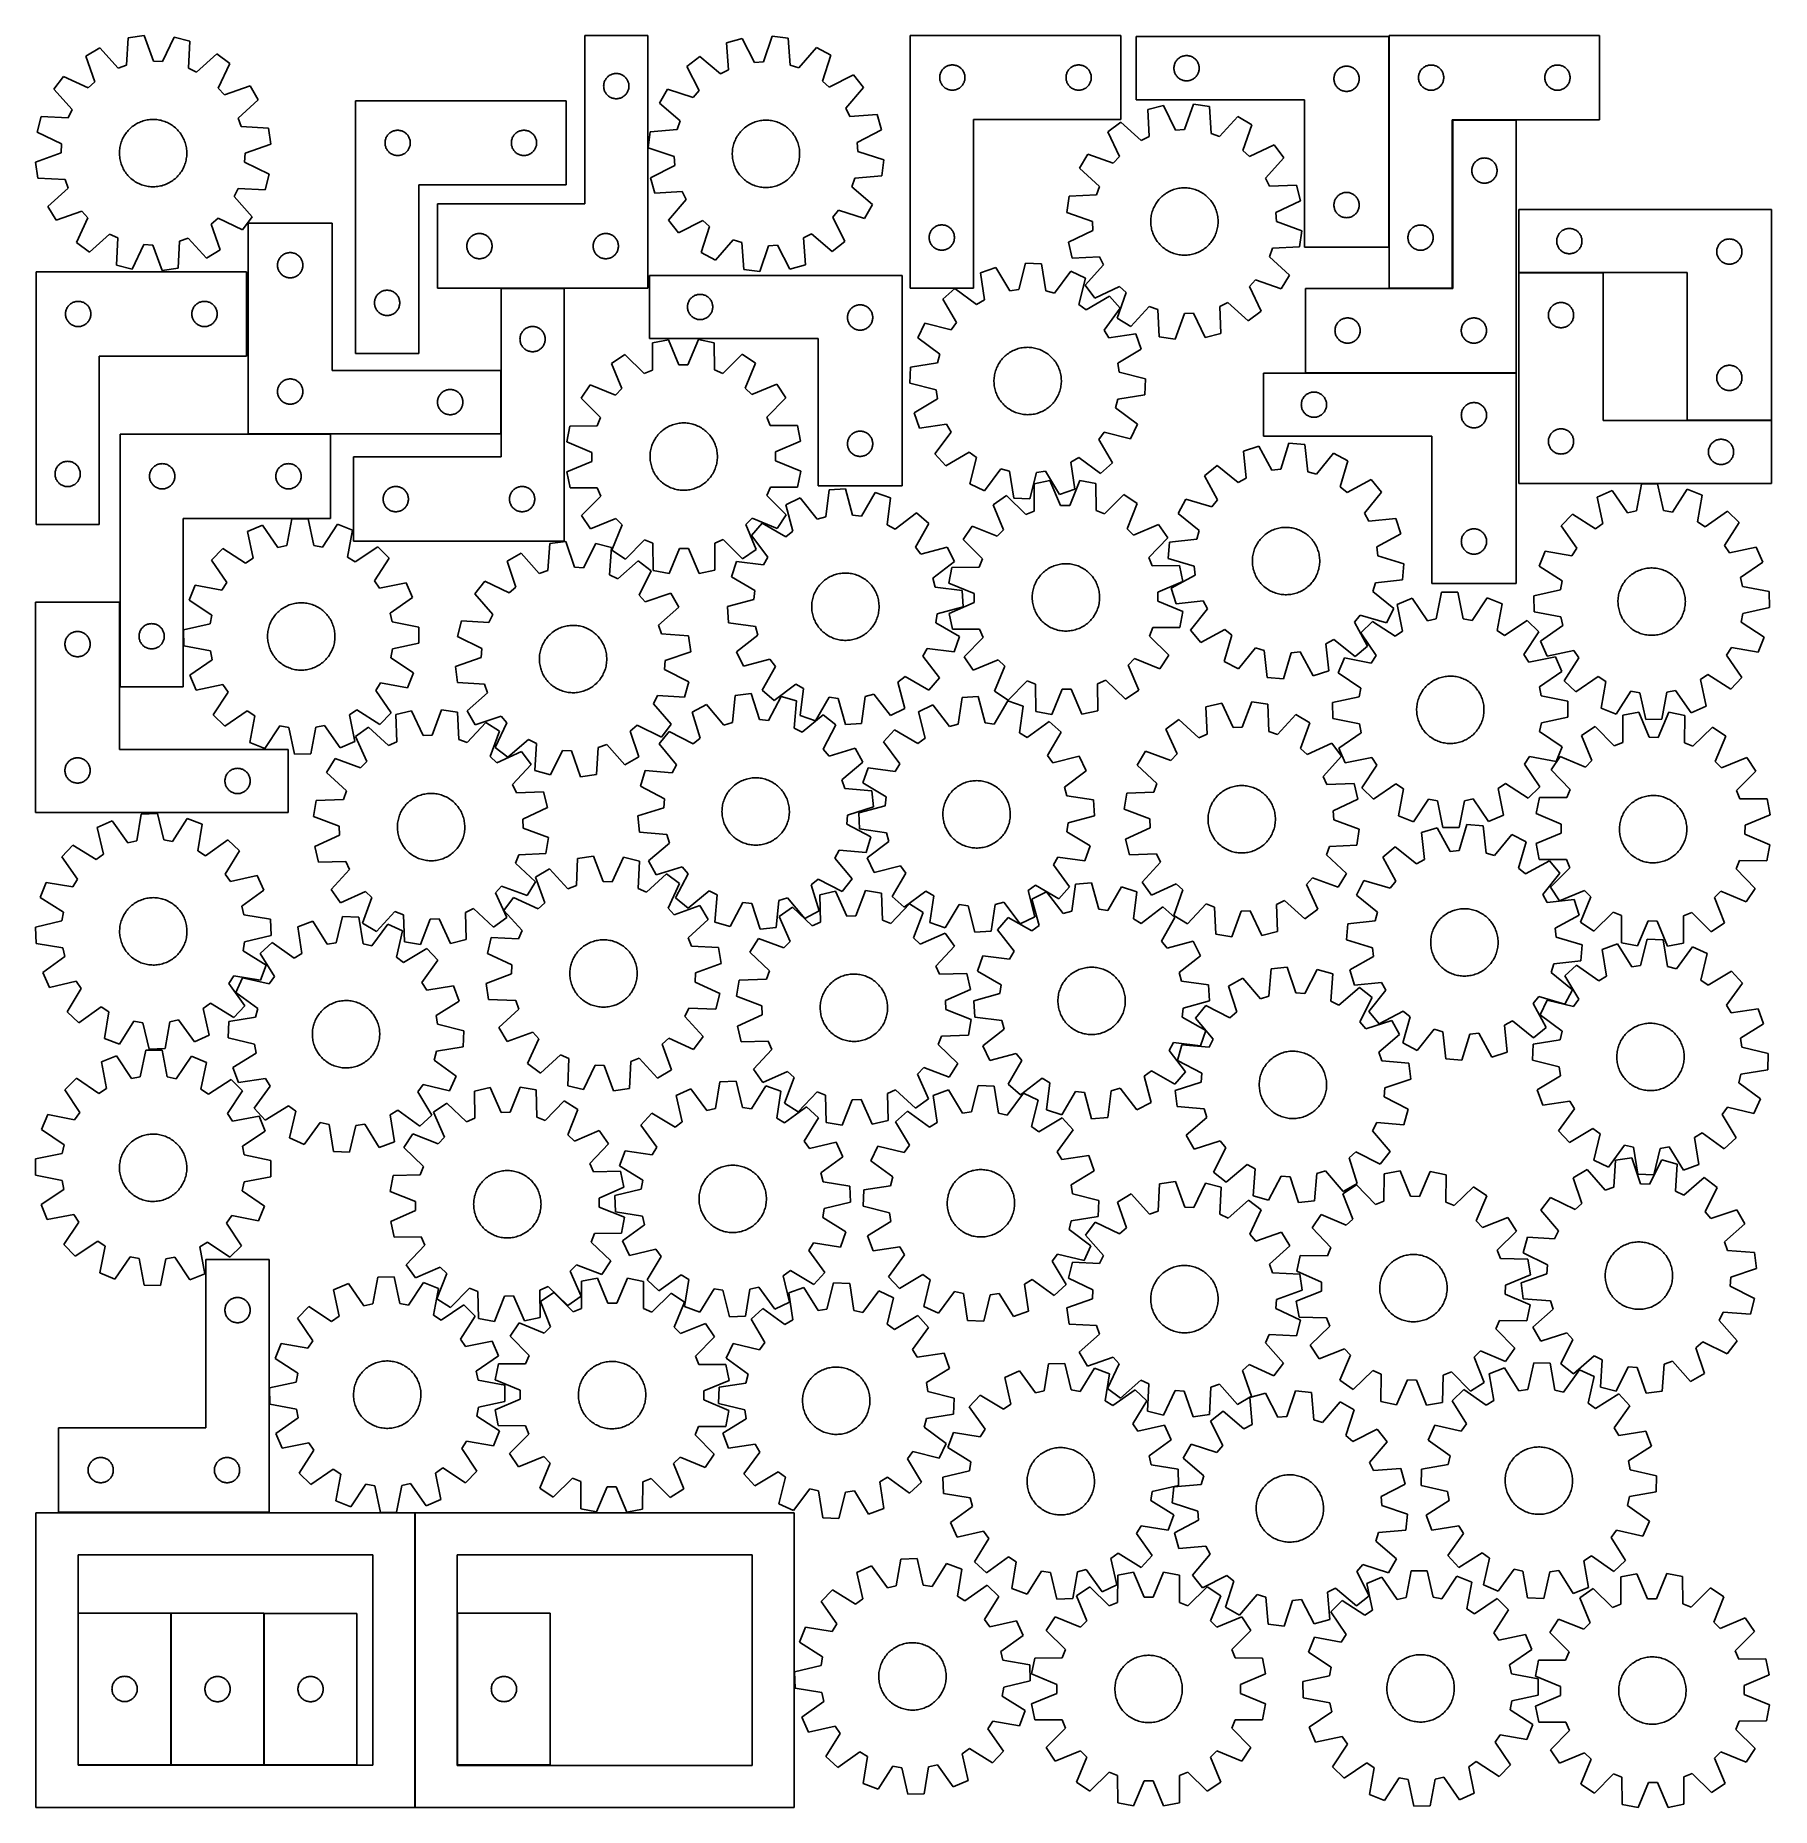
# Model space of a CAD drawing. Header units: millimetres. Extents: x 7 to 1243, y 7 to 1269.
import ezdxf

# ---------------------------------------------------------------- set-up
doc = ezdxf.new("R2010")
doc.units = ezdxf.units.MM
doc.layers.add('CUT', color=7, linetype='CONTINUOUS', true_color=0x000000)

msp = doc.modelspace()

# ---------------------------------------------------------------- linework, layer by layer
at = {"layer": 'CUT'}
for p, q in [((72.541864, 1267.657456), (71.481432, 1248.310159)), ((83.956999, 1269.324844), (72.541864, 1267.657456)), ((90.5071, 1251.089203), (83.956999, 1269.324844)), ((105.312068, 1268.228214), (96.928467, 1250.759452)), ((116.496359, 1265.400296), (105.312068, 1268.228214)), ((115.569386, 1246.046146), (116.496359, 1265.400296)), ((442.850094, 1269.308414), (397.850094, 1269.308414)), ((397.850094, 1269.308414), (397.850094, 1149.308414)), ((442.850094, 1089.308414), (442.850094, 1269.308414)), ((509.983945, 1267.297955), (498.874142, 1264.190263)), ((498.874142, 1264.190263), (500.286508, 1244.865469)), ((518.803278, 1250.045077), (509.983945, 1267.297955)), ((531.30477, 1268.930136), (525.214347, 1250.535866)), ((542.758152, 1267.549732), (531.30477, 1268.930136)), ((544.303763, 1248.235139), (542.758152, 1267.549732)), ((629.772269, 1269.412901), (629.772269, 1089.412901)), ((779.772269, 1269.412901), (629.772269, 1269.412901)), ((779.772269, 1209.412901), (779.772269, 1269.412901)), ((970.661524, 1268.558661), (790.661524, 1268.558661)), ((790.661524, 1268.558661), (790.661524, 1223.558661)), ((970.661524, 1118.558661), (970.661524, 1268.558661)), ((970.8926, 1269.341368), (970.8926, 1089.341368)), ((1120.8926, 1269.341368), (970.8926, 1269.341368)), ((1120.8926, 1209.341368), (1120.8926, 1269.341368)), ((52.39269, 1260.498379), (42.484563, 1254.589531)), ((42.484563, 1254.589531), (48.908742, 1236.309149)), ((65.422673, 1246.157459), (52.39269, 1260.498379)), ((96.928467, 1250.759452), (90.5071, 1251.089203)), ((135.806209, 1256.214911), (121.375765, 1243.284144)), ((145.056948, 1249.322213), (135.806209, 1256.214911)), ((479.800877, 1254.523197), (470.72602, 1247.400527)), ((494.551268, 1241.958629), (479.800877, 1254.523197)), ((525.214347, 1250.535866), (518.803278, 1250.045077)), ((563.080635, 1260.898544), (550.414635, 1246.235159)), ((573.133922, 1255.240198), (563.080635, 1260.898544)), ((567.170505, 1236.804361), (573.133922, 1255.240198)), ((818.589669, 1250.039259), (818.867295, 1250.558661)), ((818.867295, 1250.558661), (819.178297, 1251.058793)), ((819.178297, 1251.058793), (819.521344, 1251.537514)), ((819.521344, 1251.537514), (819.894966, 1251.992773)), ((819.894966, 1251.992773), (820.297563, 1252.422622)), ((820.297563, 1252.422622), (820.727412, 1252.825219)), ((820.727412, 1252.825219), (821.182671, 1253.198841)), ((821.182671, 1253.198841), (821.661392, 1253.541887)), ((821.661392, 1253.541887), (822.161524, 1253.852889)), ((822.161524, 1253.852889), (822.680926, 1254.130515)), ((822.680926, 1254.130515), (823.217373, 1254.373577)), ((823.217373, 1254.373577), (823.768569, 1254.581032)), ((823.768569, 1254.581032), (824.332153, 1254.751993)), ((824.332153, 1254.751993), (824.905711, 1254.885728)), ((824.905711, 1254.885728), (825.486788, 1254.981665)), ((825.486788, 1254.981665), (826.072896, 1255.039391)), ((826.072896, 1255.039391), (826.661524, 1255.058661)), ((826.661524, 1255.058661), (827.250152, 1255.039391)), ((827.250152, 1255.039391), (827.83626, 1254.981665)), ((827.83626, 1254.981665), (828.417337, 1254.885728)), ((828.417337, 1254.885728), (828.990895, 1254.751993)), ((828.990895, 1254.751993), (829.554479, 1254.581032)), ((829.554479, 1254.581032), (830.105675, 1254.373577)), ((830.105675, 1254.373577), (830.642122, 1254.130515)), ((830.642122, 1254.130515), (831.161524, 1253.852889)), ((831.161524, 1253.852889), (831.661656, 1253.541887)), ((831.661656, 1253.541887), (832.140377, 1253.198841)), ((832.140377, 1253.198841), (832.595636, 1252.825219)), ((832.595636, 1252.825219), (833.025485, 1252.422622)), ((833.025485, 1252.422622), (833.428082, 1251.992773)), ((833.428082, 1251.992773), (833.801704, 1251.537514)), ((833.801704, 1251.537514), (834.14475, 1251.058793)), ((834.14475, 1251.058793), (834.455753, 1250.558661)), ((834.455753, 1250.558661), (834.733379, 1250.039259)), ((26.608814, 1240.26465), (19.716116, 1231.013911)), ((44.13498, 1232.001727), (26.608814, 1240.26465)), ((71.481432, 1248.310159), (65.422673, 1246.157459)), ((121.375765, 1243.284144), (115.569386, 1246.046146)), ((136.794025, 1231.796047), (145.056948, 1249.322213)), ((412.27824, 1237.289012), (412.555866, 1237.808414)), ((412.555866, 1237.808414), (412.866868, 1238.308546)), ((412.866868, 1238.308546), (413.209914, 1238.787267)), ((413.209914, 1238.787267), (413.583536, 1239.242526)), ((413.583536, 1239.242526), (413.986133, 1239.672375)), ((413.986133, 1239.672375), (414.415982, 1240.074972)), ((414.415982, 1240.074972), (414.871242, 1240.448594)), ((414.871242, 1240.448594), (415.349962, 1240.79164)), ((415.349962, 1240.79164), (415.850094, 1241.102642)), ((415.850094, 1241.102642), (416.369496, 1241.380268)), ((416.369496, 1241.380268), (416.905944, 1241.62333)), ((416.905944, 1241.62333), (417.457139, 1241.830785)), ((417.457139, 1241.830785), (418.020723, 1242.001746)), ((418.020723, 1242.001746), (418.594282, 1242.135481)), ((418.594282, 1242.135481), (419.175359, 1242.231418)), ((419.175359, 1242.231418), (419.761466, 1242.289144)), ((419.761466, 1242.289144), (420.350094, 1242.308414)), ((420.350094, 1242.308414), (420.938723, 1242.289144)), ((420.938723, 1242.289144), (421.52483, 1242.231418)), ((421.52483, 1242.231418), (422.105907, 1242.135481)), ((422.105907, 1242.135481), (422.679466, 1242.001746)), ((422.679466, 1242.001746), (423.24305, 1241.830785)), ((423.24305, 1241.830785), (423.794245, 1241.62333)), ((423.794245, 1241.62333), (424.330693, 1241.380268)), ((424.330693, 1241.380268), (424.850094, 1241.102642)), ((424.850094, 1241.102642), (425.350227, 1240.79164)), ((425.350227, 1240.79164), (425.828947, 1240.448594)), ((425.828947, 1240.448594), (426.284207, 1240.074972)), ((426.284207, 1240.074972), (426.714056, 1239.672375)), ((426.714056, 1239.672375), (427.116653, 1239.242526)), ((427.116653, 1239.242526), (427.490275, 1238.787267)), ((427.490275, 1238.787267), (427.833321, 1238.308546)), ((427.833321, 1238.308546), (428.144323, 1237.808414)), ((428.144323, 1237.808414), (428.421949, 1237.289012)), ((470.72602, 1247.400527), (479.426153, 1230.087234)), ((500.286508, 1244.865469), (494.551268, 1241.958629)), ((550.414635, 1246.235159), (544.303763, 1248.235139)), ((589.364149, 1241.318224), (572.050856, 1232.61809)), ((596.486819, 1232.243367), (589.364149, 1241.318224)), ((650.772269, 1239.412901), (650.791539, 1240.001529)), ((650.791539, 1238.824273), (650.772269, 1239.412901)), ((650.791539, 1240.001529), (650.849265, 1240.587637)), ((650.849265, 1238.238165), (650.791539, 1238.824273)), ((650.849265, 1240.587637), (650.945202, 1241.168714)), ((650.945202, 1237.657088), (650.849265, 1238.238165)), ((650.945202, 1241.168714), (651.078937, 1241.742273)), ((651.078937, 1237.08353), (650.945202, 1237.657088)), ((651.078937, 1241.742273), (651.249898, 1242.305856)), ((651.249898, 1242.305856), (651.457353, 1242.857052)), ((651.457353, 1242.857052), (651.700414, 1243.393499)), ((651.700414, 1243.393499), (651.97804, 1243.912901)), ((651.97804, 1243.912901), (652.289043, 1244.413033)), ((652.289043, 1244.413033), (652.632089, 1244.891754)), ((652.632089, 1244.891754), (653.005711, 1245.347014)), ((653.005711, 1245.347014), (653.408308, 1245.776862)), ((653.408308, 1245.776862), (653.838157, 1246.179459)), ((653.838157, 1246.179459), (654.293416, 1246.553081)), ((654.293416, 1246.553081), (654.772137, 1246.896128)), ((654.772137, 1246.896128), (655.272269, 1247.20713)), ((655.272269, 1247.20713), (655.791671, 1247.484756)), ((655.791671, 1247.484756), (656.328118, 1247.727817)), ((656.328118, 1247.727817), (656.879314, 1247.935272)), ((656.879314, 1247.935272), (657.442898, 1248.106234)), ((657.442898, 1248.106234), (658.016456, 1248.239969)), ((658.016456, 1248.239969), (658.597533, 1248.335905)), ((658.597533, 1248.335905), (659.183641, 1248.393631)), ((659.183641, 1248.393631), (659.772269, 1248.412901)), ((659.772269, 1248.412901), (660.360897, 1248.393631)), ((660.360897, 1248.393631), (660.947005, 1248.335905)), ((660.947005, 1248.335905), (661.528082, 1248.239969)), ((661.528082, 1248.239969), (662.10164, 1248.106234)), ((662.10164, 1248.106234), (662.665224, 1247.935272)), ((662.665224, 1247.935272), (663.21642, 1247.727817)), ((663.21642, 1247.727817), (663.752867, 1247.484756)), ((663.752867, 1247.484756), (664.272269, 1247.20713)), ((664.272269, 1247.20713), (664.772401, 1246.896128)), ((664.772401, 1246.896128), (665.251122, 1246.553081)), ((665.251122, 1246.553081), (665.706381, 1246.179459)), ((665.706381, 1246.179459), (666.13623, 1245.776862)), ((666.13623, 1245.776862), (666.538827, 1245.347014)), ((666.538827, 1245.347014), (666.912449, 1244.891754)), ((666.912449, 1244.891754), (667.255496, 1244.413033)), ((667.255496, 1244.413033), (667.566498, 1243.912901)), ((667.566498, 1243.912901), (667.844124, 1243.393499)), ((667.844124, 1243.393499), (668.087185, 1242.857052)), ((668.087185, 1242.857052), (668.29464, 1242.305856)), ((668.29464, 1242.305856), (668.465602, 1241.742273)), ((668.465602, 1241.742273), (668.599337, 1241.168714)), ((668.599337, 1237.657088), (668.465602, 1237.08353)), ((668.599337, 1241.168714), (668.695273, 1240.587637)), ((668.695273, 1238.238165), (668.599337, 1237.657088)), ((668.695273, 1240.587637), (668.752999, 1240.001529)), ((668.752999, 1238.824273), (668.695273, 1238.238165)), ((668.752999, 1240.001529), (668.772269, 1239.412901)), ((668.772269, 1239.412901), (668.752999, 1238.824273)), ((740.772269, 1239.412901), (740.791539, 1240.001529)), ((740.791539, 1238.824273), (740.772269, 1239.412901)), ((740.791539, 1240.001529), (740.849265, 1240.587637)), ((740.849265, 1238.238165), (740.791539, 1238.824273)), ((740.849265, 1240.587637), (740.945202, 1241.168714)), ((740.945202, 1237.657088), (740.849265, 1238.238165)), ((740.945202, 1241.168714), (741.078937, 1241.742273)), ((741.078937, 1237.08353), (740.945202, 1237.657088)), ((741.078937, 1241.742273), (741.249898, 1242.305856)), ((741.249898, 1242.305856), (741.457353, 1242.857052)), ((741.457353, 1242.857052), (741.700414, 1243.393499)), ((741.700414, 1243.393499), (741.97804, 1243.912901)), ((741.97804, 1243.912901), (742.289043, 1244.413033)), ((742.289043, 1244.413033), (742.632089, 1244.891754)), ((742.632089, 1244.891754), (743.005711, 1245.347014)), ((743.005711, 1245.347014), (743.408308, 1245.776862)), ((743.408308, 1245.776862), (743.838157, 1246.179459)), ((743.838157, 1246.179459), (744.293416, 1246.553081)), ((744.293416, 1246.553081), (744.772137, 1246.896128)), ((744.772137, 1246.896128), (745.272269, 1247.20713)), ((745.272269, 1247.20713), (745.791671, 1247.484756)), ((745.791671, 1247.484756), (746.328118, 1247.727817)), ((746.328118, 1247.727817), (746.879314, 1247.935272)), ((746.879314, 1247.935272), (747.442898, 1248.106234)), ((747.442898, 1248.106234), (748.016456, 1248.239969)), ((748.016456, 1248.239969), (748.597533, 1248.335905)), ((748.597533, 1248.335905), (749.183641, 1248.393631)), ((749.183641, 1248.393631), (749.772269, 1248.412901)), ((749.772269, 1248.412901), (750.360897, 1248.393631)), ((750.360897, 1248.393631), (750.947005, 1248.335905)), ((750.947005, 1248.335905), (751.528082, 1248.239969)), ((751.528082, 1248.239969), (752.10164, 1248.106234)), ((752.10164, 1248.106234), (752.665224, 1247.935272)), ((752.665224, 1247.935272), (753.21642, 1247.727817)), ((753.21642, 1247.727817), (753.752867, 1247.484756)), ((753.752867, 1247.484756), (754.272269, 1247.20713)), ((754.272269, 1247.20713), (754.772401, 1246.896128)), ((754.772401, 1246.896128), (755.251122, 1246.553081)), ((755.251122, 1246.553081), (755.706381, 1246.179459)), ((755.706381, 1246.179459), (756.13623, 1245.776862)), ((756.13623, 1245.776862), (756.538827, 1245.347014)), ((756.538827, 1245.347014), (756.912449, 1244.891754)), ((756.912449, 1244.891754), (757.255496, 1244.413033)), ((757.255496, 1244.413033), (757.566498, 1243.912901)), ((757.566498, 1243.912901), (757.844124, 1243.393499)), ((757.844124, 1243.393499), (758.087185, 1242.857052)), ((758.087185, 1242.857052), (758.29464, 1242.305856)), ((758.29464, 1242.305856), (758.465602, 1241.742273)), ((758.465602, 1241.742273), (758.599337, 1241.168714)), ((758.599337, 1237.657088), (758.465602, 1237.08353)), ((758.599337, 1241.168714), (758.695273, 1240.587637)), ((758.695273, 1238.238165), (758.599337, 1237.657088)), ((758.695273, 1240.587637), (758.752999, 1240.001529)), ((758.752999, 1238.824273), (758.695273, 1238.238165)), ((758.752999, 1240.001529), (758.772269, 1239.412901)), ((758.772269, 1239.412901), (758.752999, 1238.824273)), ((817.661524, 1246.058661), (817.680794, 1246.647289)), ((817.680794, 1245.470033), (817.661524, 1246.058661)), ((817.680794, 1246.647289), (817.73852, 1247.233396)), ((817.73852, 1244.883925), (817.680794, 1245.470033)), ((817.73852, 1247.233396), (817.834456, 1247.814474)), ((817.834456, 1244.302848), (817.73852, 1244.883925)), ((817.834456, 1247.814474), (817.968192, 1248.388032)), ((817.968192, 1243.729289), (817.834456, 1244.302848)), ((817.968192, 1248.388032), (818.139153, 1248.951616)), ((818.139153, 1243.165706), (817.968192, 1243.729289)), ((818.139153, 1248.951616), (818.346608, 1249.502812)), ((818.346608, 1242.61451), (818.139153, 1243.165706)), ((818.346608, 1249.502812), (818.589669, 1250.039259)), ((818.589669, 1242.078063), (818.346608, 1242.61451)), ((818.867295, 1241.558661), (818.589669, 1242.078063)), ((819.178297, 1241.058529), (818.867295, 1241.558661)), ((819.521344, 1240.579808), (819.178297, 1241.058529)), ((819.894966, 1240.124548), (819.521344, 1240.579808)), ((820.297563, 1239.6947), (819.894966, 1240.124548)), ((820.727412, 1239.292102), (820.297563, 1239.6947)), ((821.182671, 1238.918481), (820.727412, 1239.292102)), ((821.661392, 1238.575434), (821.182671, 1238.918481)), ((822.161524, 1238.264432), (821.661392, 1238.575434)), ((822.680926, 1237.986806), (822.161524, 1238.264432)), ((823.217373, 1237.743745), (822.680926, 1237.986806)), ((823.768569, 1237.53629), (823.217373, 1237.743745)), ((824.332153, 1237.365328), (823.768569, 1237.53629)), ((829.554479, 1237.53629), (828.990895, 1237.365328)), ((830.105675, 1237.743745), (829.554479, 1237.53629)), ((830.642122, 1237.986806), (830.105675, 1237.743745)), ((831.161524, 1238.264432), (830.642122, 1237.986806)), ((831.661656, 1238.575434), (831.161524, 1238.264432)), ((832.140377, 1238.918481), (831.661656, 1238.575434)), ((832.595636, 1239.292102), (832.140377, 1238.918481)), ((833.025485, 1239.6947), (832.595636, 1239.292102)), ((833.428082, 1240.124548), (833.025485, 1239.6947)), ((833.801704, 1240.579808), (833.428082, 1240.124548)), ((834.14475, 1241.058529), (833.801704, 1240.579808)), ((834.455753, 1241.558661), (834.14475, 1241.058529)), ((834.733379, 1242.078063), (834.455753, 1241.558661)), ((834.733379, 1250.039259), (834.97644, 1249.502812)), ((834.97644, 1242.61451), (834.733379, 1242.078063)), ((834.97644, 1249.502812), (835.183895, 1248.951616)), ((835.183895, 1243.165706), (834.97644, 1242.61451)), ((835.183895, 1248.951616), (835.354856, 1248.388032)), ((835.354856, 1243.729289), (835.183895, 1243.165706)), ((835.354856, 1248.388032), (835.488591, 1247.814474)), ((835.488591, 1244.302848), (835.354856, 1243.729289)), ((835.488591, 1247.814474), (835.584528, 1247.233396)), ((835.584528, 1244.883925), (835.488591, 1244.302848)), ((835.584528, 1247.233396), (835.642254, 1246.647289)), ((835.642254, 1245.470033), (835.584528, 1244.883925)), ((835.642254, 1246.647289), (835.661524, 1246.058661)), ((835.661524, 1246.058661), (835.642254, 1245.470033)), ((931.661524, 1238.558661), (931.680794, 1239.147289)), ((931.680794, 1237.970033), (931.661524, 1238.558661)), ((931.680794, 1239.147289), (931.73852, 1239.733396)), ((931.73852, 1237.383925), (931.680794, 1237.970033)), ((931.73852, 1239.733396), (931.834456, 1240.314474)), ((931.834456, 1240.314474), (931.968192, 1240.888032)), ((931.968192, 1240.888032), (932.139153, 1241.451616)), ((932.139153, 1241.451616), (932.346608, 1242.002812)), ((932.346608, 1242.002812), (932.589669, 1242.539259)), ((932.589669, 1242.539259), (932.867295, 1243.058661)), ((932.867295, 1243.058661), (933.178297, 1243.558793)), ((933.178297, 1243.558793), (933.521344, 1244.037514)), ((933.521344, 1244.037514), (933.894966, 1244.492773)), ((933.894966, 1244.492773), (934.297563, 1244.922622)), ((934.297563, 1244.922622), (934.727412, 1245.325219)), ((934.727412, 1245.325219), (935.182671, 1245.698841)), ((935.182671, 1245.698841), (935.661392, 1246.041887)), ((935.661392, 1246.041887), (936.161524, 1246.352889)), ((936.161524, 1246.352889), (936.680926, 1246.630515)), ((936.680926, 1246.630515), (937.217373, 1246.873577)), ((937.217373, 1246.873577), (937.768569, 1247.081032)), ((937.768569, 1247.081032), (938.332153, 1247.251993)), ((938.332153, 1247.251993), (938.905711, 1247.385728)), ((938.905711, 1247.385728), (939.486788, 1247.481665)), ((939.486788, 1247.481665), (940.072896, 1247.539391)), ((940.072896, 1247.539391), (940.661524, 1247.558661)), ((940.661524, 1247.558661), (941.250152, 1247.539391)), ((941.250152, 1247.539391), (941.83626, 1247.481665)), ((941.83626, 1247.481665), (942.417337, 1247.385728)), ((942.417337, 1247.385728), (942.990895, 1247.251993)), ((942.990895, 1247.251993), (943.554479, 1247.081032)), ((943.554479, 1247.081032), (944.105675, 1246.873577)), ((944.105675, 1246.873577), (944.642122, 1246.630515)), ((944.642122, 1246.630515), (945.161524, 1246.352889)), ((945.161524, 1246.352889), (945.661656, 1246.041887)), ((945.661656, 1246.041887), (946.140377, 1245.698841)), ((946.140377, 1245.698841), (946.595636, 1245.325219)), ((946.595636, 1245.325219), (947.025485, 1244.922622)), ((947.025485, 1244.922622), (947.428082, 1244.492773)), ((947.428082, 1244.492773), (947.801704, 1244.037514)), ((947.801704, 1244.037514), (948.14475, 1243.558793)), ((948.14475, 1243.558793), (948.455753, 1243.058661)), ((948.455753, 1243.058661), (948.733379, 1242.539259)), ((948.733379, 1242.539259), (948.97644, 1242.002812)), ((948.97644, 1242.002812), (949.183895, 1241.451616)), ((949.183895, 1241.451616), (949.354856, 1240.888032)), ((949.354856, 1240.888032), (949.488591, 1240.314474)), ((949.488591, 1240.314474), (949.584528, 1239.733396)), ((949.584528, 1239.733396), (949.642254, 1239.147289)), ((949.642254, 1237.970033), (949.584528, 1237.383925)), ((949.642254, 1239.147289), (949.661524, 1238.558661)), ((949.661524, 1238.558661), (949.642254, 1237.970033)), ((991.8926, 1239.341368), (991.91187, 1239.929996)), ((991.91187, 1238.75274), (991.8926, 1239.341368)), ((991.91187, 1239.929996), (991.969596, 1240.516104)), ((991.969596, 1238.166632), (991.91187, 1238.75274)), ((991.969596, 1240.516104), (992.065532, 1241.097181)), ((992.065532, 1237.585555), (991.969596, 1238.166632)), ((992.065532, 1241.097181), (992.199267, 1241.670739)), ((992.199267, 1237.011997), (992.065532, 1237.585555)), ((992.199267, 1241.670739), (992.370229, 1242.234323)), ((992.370229, 1242.234323), (992.577684, 1242.785519)), ((992.577684, 1242.785519), (992.820745, 1243.321966)), ((992.820745, 1243.321966), (993.098371, 1243.841368)), ((993.098371, 1243.841368), (993.409373, 1244.3415)), ((993.409373, 1244.3415), (993.75242, 1244.820221)), ((993.75242, 1244.820221), (994.126042, 1245.27548)), ((994.126042, 1245.27548), (994.528639, 1245.705329)), ((994.528639, 1245.705329), (994.958488, 1246.107926)), ((994.958488, 1246.107926), (995.413747, 1246.481548)), ((995.413747, 1246.481548), (995.892468, 1246.824594)), ((995.892468, 1246.824594), (996.3926, 1247.135597)), ((996.3926, 1247.135597), (996.912002, 1247.413223)), ((996.912002, 1247.413223), (997.448449, 1247.656284)), ((997.448449, 1247.656284), (997.999645, 1247.863739)), ((997.999645, 1247.863739), (998.563228, 1248.0347)), ((998.563228, 1248.0347), (999.136787, 1248.168435)), ((999.136787, 1248.168435), (999.717864, 1248.264372)), ((999.717864, 1248.264372), (1000.303972, 1248.322098)), ((1000.303972, 1248.322098), (1000.8926, 1248.341368)), ((1000.8926, 1248.341368), (1001.481228, 1248.322098)), ((1001.481228, 1248.322098), (1002.067336, 1248.264372)), ((1002.067336, 1248.264372), (1002.648413, 1248.168435)), ((1002.648413, 1248.168435), (1003.221971, 1248.0347)), ((1003.221971, 1248.0347), (1003.785555, 1247.863739)), ((1003.785555, 1247.863739), (1004.336751, 1247.656284)), ((1004.336751, 1247.656284), (1004.873198, 1247.413223)), ((1004.873198, 1247.413223), (1005.3926, 1247.135597)), ((1005.3926, 1247.135597), (1005.892732, 1246.824594)), ((1005.892732, 1246.824594), (1006.371453, 1246.481548)), ((1006.371453, 1246.481548), (1006.826712, 1246.107926)), ((1006.826712, 1246.107926), (1007.256561, 1245.705329)), ((1007.256561, 1245.705329), (1007.659158, 1245.27548)), ((1007.659158, 1245.27548), (1008.03278, 1244.820221)), ((1008.03278, 1244.820221), (1008.375826, 1244.3415)), ((1008.375826, 1244.3415), (1008.686829, 1243.841368)), ((1008.686829, 1243.841368), (1008.964455, 1243.321966)), ((1008.964455, 1243.321966), (1009.207516, 1242.785519)), ((1009.207516, 1242.785519), (1009.414971, 1242.234323)), ((1009.414971, 1242.234323), (1009.585932, 1241.670739)), ((1009.585932, 1241.670739), (1009.719667, 1241.097181)), ((1009.719667, 1237.585555), (1009.585932, 1237.011997)), ((1009.719667, 1241.097181), (1009.815604, 1240.516104)), ((1009.815604, 1238.166632), (1009.719667, 1237.585555)), ((1009.815604, 1240.516104), (1009.87333, 1239.929996)), ((1009.87333, 1238.75274), (1009.815604, 1238.166632)), ((1009.87333, 1239.929996), (1009.8926, 1239.341368)), ((1009.8926, 1239.341368), (1009.87333, 1238.75274)), ((1081.8926, 1239.341368), (1081.91187, 1239.929996)), ((1081.91187, 1238.75274), (1081.8926, 1239.341368)), ((1081.91187, 1239.929996), (1081.969596, 1240.516104)), ((1081.969596, 1238.166632), (1081.91187, 1238.75274)), ((1081.969596, 1240.516104), (1082.065532, 1241.097181)), ((1082.065532, 1237.585555), (1081.969596, 1238.166632)), ((1082.065532, 1241.097181), (1082.199267, 1241.670739)), ((1082.199267, 1237.011997), (1082.065532, 1237.585555)), ((1082.199267, 1241.670739), (1082.370229, 1242.234323)), ((1082.370229, 1242.234323), (1082.577684, 1242.785519)), ((1082.577684, 1242.785519), (1082.820745, 1243.321966)), ((1082.820745, 1243.321966), (1083.098371, 1243.841368)), ((1083.098371, 1243.841368), (1083.409373, 1244.3415)), ((1083.409373, 1244.3415), (1083.75242, 1244.820221)), ((1083.75242, 1244.820221), (1084.126042, 1245.27548)), ((1084.126042, 1245.27548), (1084.528639, 1245.705329)), ((1084.528639, 1245.705329), (1084.958488, 1246.107926)), ((1084.958488, 1246.107926), (1085.413747, 1246.481548)), ((1085.413747, 1246.481548), (1085.892468, 1246.824594)), ((1085.892468, 1246.824594), (1086.3926, 1247.135597)), ((1086.3926, 1247.135597), (1086.912002, 1247.413223)), ((1086.912002, 1247.413223), (1087.448449, 1247.656284)), ((1087.448449, 1247.656284), (1087.999645, 1247.863739)), ((1087.999645, 1247.863739), (1088.563228, 1248.0347)), ((1088.563228, 1248.0347), (1089.136787, 1248.168435)), ((1089.136787, 1248.168435), (1089.717864, 1248.264372)), ((1089.717864, 1248.264372), (1090.303972, 1248.322098)), ((1090.303972, 1248.322098), (1090.8926, 1248.341368)), ((1090.8926, 1248.341368), (1091.481228, 1248.322098)), ((1091.481228, 1248.322098), (1092.067336, 1248.264372)), ((1092.067336, 1248.264372), (1092.648413, 1248.168435)), ((1092.648413, 1248.168435), (1093.221971, 1248.0347)), ((1093.221971, 1248.0347), (1093.785555, 1247.863739)), ((1093.785555, 1247.863739), (1094.336751, 1247.656284)), ((1094.336751, 1247.656284), (1094.873198, 1247.413223)), ((1094.873198, 1247.413223), (1095.3926, 1247.135597)), ((1095.3926, 1247.135597), (1095.892732, 1246.824594)), ((1095.892732, 1246.824594), (1096.371453, 1246.481548)), ((1096.371453, 1246.481548), (1096.826712, 1246.107926)), ((1096.826712, 1246.107926), (1097.256561, 1245.705329)), ((1097.256561, 1245.705329), (1097.659158, 1245.27548)), ((1097.659158, 1245.27548), (1098.03278, 1244.820221)), ((1098.03278, 1244.820221), (1098.375826, 1244.3415)), ((1098.375826, 1244.3415), (1098.686829, 1243.841368)), ((1098.686829, 1243.841368), (1098.964455, 1243.321966)), ((1098.964455, 1243.321966), (1099.207516, 1242.785519)), ((1099.207516, 1242.785519), (1099.414971, 1242.234323)), ((1099.414971, 1242.234323), (1099.585932, 1241.670739)), ((1099.585932, 1241.670739), (1099.719667, 1241.097181)), ((1099.719667, 1237.585555), (1099.585932, 1237.011997)), ((1099.719667, 1241.097181), (1099.815604, 1240.516104)), ((1099.815604, 1238.166632), (1099.719667, 1237.585555)), ((1099.815604, 1240.516104), (1099.87333, 1239.929996)), ((1099.87333, 1238.75274), (1099.815604, 1238.166632)), ((1099.87333, 1239.929996), (1099.8926, 1239.341368)), ((1099.8926, 1239.341368), (1099.87333, 1238.75274)), ((19.716116, 1231.013911), (32.646882, 1216.583467)), ((48.908742, 1236.309149), (44.13498, 1232.001727)), ((141.101447, 1227.022285), (136.794025, 1231.796047)), ((159.381829, 1233.446464), (141.101447, 1227.022285)), ((165.290676, 1223.538336), (159.381829, 1233.446464)), ((411.350094, 1233.308414), (411.369364, 1233.897042)), ((411.369364, 1232.719786), (411.350094, 1233.308414)), ((411.369364, 1233.897042), (411.427091, 1234.48315)), ((411.427091, 1232.133678), (411.369364, 1232.719786)), ((411.427091, 1234.48315), (411.523027, 1235.064227)), ((411.523027, 1231.552601), (411.427091, 1232.133678)), ((411.523027, 1235.064227), (411.656762, 1235.637785)), ((411.656762, 1230.979042), (411.523027, 1231.552601)), ((411.656762, 1235.637785), (411.827723, 1236.201369)), ((411.827723, 1230.415459), (411.656762, 1230.979042)), ((411.827723, 1236.201369), (412.035179, 1236.752565)), ((412.035179, 1229.864263), (411.827723, 1230.415459)), ((412.035179, 1236.752565), (412.27824, 1237.289012)), ((412.27824, 1229.327816), (412.035179, 1229.864263)), ((412.555866, 1228.808414), (412.27824, 1229.327816)), ((412.866868, 1228.308282), (412.555866, 1228.808414)), ((413.209914, 1227.829561), (412.866868, 1228.308282)), ((413.583536, 1227.374301), (413.209914, 1227.829561)), ((413.986133, 1226.944453), (413.583536, 1227.374301)), ((414.415982, 1226.541856), (413.986133, 1226.944453)), ((414.871242, 1226.168234), (414.415982, 1226.541856)), ((415.349962, 1225.825187), (414.871242, 1226.168234)), ((415.850094, 1225.514185), (415.349962, 1225.825187)), ((416.369496, 1225.236559), (415.850094, 1225.514185)), ((416.905944, 1224.993498), (416.369496, 1225.236559)), ((417.457139, 1224.786043), (416.905944, 1224.993498)), ((423.794245, 1224.993498), (423.24305, 1224.786043)), ((424.330693, 1225.236559), (423.794245, 1224.993498)), ((424.850094, 1225.514185), (424.330693, 1225.236559)), ((425.350227, 1225.825187), (424.850094, 1225.514185)), ((425.828947, 1226.168234), (425.350227, 1225.825187)), ((426.284207, 1226.541856), (425.828947, 1226.168234)), ((426.714056, 1226.944453), (426.284207, 1226.541856)), ((427.116653, 1227.374301), (426.714056, 1226.944453)), ((427.490275, 1227.829561), (427.116653, 1227.374301)), ((427.833321, 1228.308282), (427.490275, 1227.829561)), ((428.144323, 1228.808414), (427.833321, 1228.308282)), ((428.421949, 1229.327816), (428.144323, 1228.808414)), ((428.421949, 1237.289012), (428.66501, 1236.752565)), ((428.66501, 1229.864263), (428.421949, 1229.327816)), ((428.66501, 1236.752565), (428.872466, 1236.201369)), ((428.872466, 1230.415459), (428.66501, 1229.864263)), ((428.872466, 1236.201369), (429.043427, 1235.637785)), ((429.043427, 1230.979042), (428.872466, 1230.415459)), ((429.043427, 1235.637785), (429.177162, 1235.064227)), ((429.177162, 1231.552601), (429.043427, 1230.979042)), ((429.177162, 1235.064227), (429.273098, 1234.48315)), ((429.273098, 1232.133678), (429.177162, 1231.552601)), ((429.273098, 1234.48315), (429.330825, 1233.897042)), ((429.330825, 1232.719786), (429.273098, 1232.133678)), ((429.330825, 1233.897042), (429.350094, 1233.308414)), ((429.350094, 1233.308414), (429.330825, 1232.719786)), ((456.804046, 1231.1703), (451.1457, 1221.117013)), ((475.239883, 1225.206883), (456.804046, 1231.1703)), ((479.426153, 1230.087234), (475.239883, 1225.206883)), ((572.050856, 1232.61809), (567.170505, 1236.804361)), ((583.922251, 1217.492975), (596.486819, 1232.243367)), ((651.249898, 1236.519946), (651.078937, 1237.08353)), ((651.457353, 1235.96875), (651.249898, 1236.519946)), ((651.700414, 1235.432303), (651.457353, 1235.96875)), ((651.97804, 1234.912901), (651.700414, 1235.432303)), ((652.289043, 1234.412769), (651.97804, 1234.912901)), ((652.632089, 1233.934048), (652.289043, 1234.412769)), ((653.005711, 1233.478789), (652.632089, 1233.934048)), ((653.408308, 1233.04894), (653.005711, 1233.478789)), ((653.838157, 1232.646343), (653.408308, 1233.04894)), ((654.293416, 1232.272721), (653.838157, 1232.646343)), ((654.772137, 1231.929675), (654.293416, 1232.272721)), ((655.272269, 1231.618673), (654.772137, 1231.929675)), ((655.791671, 1231.341047), (655.272269, 1231.618673)), ((656.328118, 1231.097985), (655.791671, 1231.341047)), ((656.879314, 1230.89053), (656.328118, 1231.097985)), ((657.442898, 1230.719569), (656.879314, 1230.89053)), ((658.016456, 1230.585834), (657.442898, 1230.719569)), ((658.597533, 1230.489897), (658.016456, 1230.585834)), ((659.183641, 1230.432171), (658.597533, 1230.489897)), ((659.772269, 1230.412901), (659.183641, 1230.432171)), ((660.360897, 1230.432171), (659.772269, 1230.412901)), ((660.947005, 1230.489897), (660.360897, 1230.432171)), ((661.528082, 1230.585834), (660.947005, 1230.489897)), ((662.10164, 1230.719569), (661.528082, 1230.585834)), ((662.665224, 1230.89053), (662.10164, 1230.719569)), ((663.21642, 1231.097985), (662.665224, 1230.89053)), ((663.752867, 1231.341047), (663.21642, 1231.097985)), ((664.272269, 1231.618673), (663.752867, 1231.341047)), ((664.772401, 1231.929675), (664.272269, 1231.618673)), ((665.251122, 1232.272721), (664.772401, 1231.929675)), ((665.706381, 1232.646343), (665.251122, 1232.272721)), ((666.13623, 1233.04894), (665.706381, 1232.646343)), ((666.538827, 1233.478789), (666.13623, 1233.04894)), ((666.912449, 1233.934048), (666.538827, 1233.478789)), ((667.255496, 1234.412769), (666.912449, 1233.934048)), ((667.566498, 1234.912901), (667.255496, 1234.412769)), ((667.844124, 1235.432303), (667.566498, 1234.912901)), ((668.087185, 1235.96875), (667.844124, 1235.432303)), ((668.29464, 1236.519946), (668.087185, 1235.96875)), ((668.465602, 1237.08353), (668.29464, 1236.519946)), ((741.249898, 1236.519946), (741.078937, 1237.08353)), ((741.457353, 1235.96875), (741.249898, 1236.519946)), ((741.700414, 1235.432303), (741.457353, 1235.96875)), ((741.97804, 1234.912901), (741.700414, 1235.432303)), ((742.289043, 1234.412769), (741.97804, 1234.912901)), ((742.632089, 1233.934048), (742.289043, 1234.412769)), ((743.005711, 1233.478789), (742.632089, 1233.934048)), ((743.408308, 1233.04894), (743.005711, 1233.478789)), ((743.838157, 1232.646343), (743.408308, 1233.04894)), ((744.293416, 1232.272721), (743.838157, 1232.646343)), ((744.772137, 1231.929675), (744.293416, 1232.272721)), ((745.272269, 1231.618673), (744.772137, 1231.929675)), ((745.791671, 1231.341047), (745.272269, 1231.618673)), ((746.328118, 1231.097985), (745.791671, 1231.341047)), ((746.879314, 1230.89053), (746.328118, 1231.097985)), ((747.442898, 1230.719569), (746.879314, 1230.89053)), ((748.016456, 1230.585834), (747.442898, 1230.719569)), ((748.597533, 1230.489897), (748.016456, 1230.585834)), ((749.183641, 1230.432171), (748.597533, 1230.489897)), ((749.772269, 1230.412901), (749.183641, 1230.432171)), ((750.360897, 1230.432171), (749.772269, 1230.412901)), ((750.947005, 1230.489897), (750.360897, 1230.432171)), ((751.528082, 1230.585834), (750.947005, 1230.489897)), ((752.10164, 1230.719569), (751.528082, 1230.585834)), ((752.665224, 1230.89053), (752.10164, 1230.719569)), ((753.21642, 1231.097985), (752.665224, 1230.89053)), ((753.752867, 1231.341047), (753.21642, 1231.097985)), ((754.272269, 1231.618673), (753.752867, 1231.341047)), ((754.772401, 1231.929675), (754.272269, 1231.618673)), ((755.251122, 1232.272721), (754.772401, 1231.929675)), ((755.706381, 1232.646343), (755.251122, 1232.272721)), ((756.13623, 1233.04894), (755.706381, 1232.646343)), ((756.538827, 1233.478789), (756.13623, 1233.04894)), ((756.912449, 1233.934048), (756.538827, 1233.478789)), ((757.255496, 1234.412769), (756.912449, 1233.934048)), ((757.566498, 1234.912901), (757.255496, 1234.412769)), ((757.844124, 1235.432303), (757.566498, 1234.912901)), ((758.087185, 1235.96875), (757.844124, 1235.432303)), ((758.29464, 1236.519946), (758.087185, 1235.96875)), ((758.465602, 1237.08353), (758.29464, 1236.519946)), ((824.905711, 1237.231593), (824.332153, 1237.365328)), ((825.486788, 1237.135657), (824.905711, 1237.231593)), ((826.072896, 1237.07793), (825.486788, 1237.135657)), ((826.661524, 1237.058661), (826.072896, 1237.07793)), ((827.250152, 1237.07793), (826.661524, 1237.058661)), ((827.83626, 1237.135657), (827.250152, 1237.07793)), ((828.417337, 1237.231593), (827.83626, 1237.135657)), ((828.990895, 1237.365328), (828.417337, 1237.231593)), ((931.834456, 1236.802848), (931.73852, 1237.383925)), ((931.968192, 1236.229289), (931.834456, 1236.802848)), ((932.139153, 1235.665706), (931.968192, 1236.229289)), ((932.346608, 1235.11451), (932.139153, 1235.665706)), ((932.589669, 1234.578063), (932.346608, 1235.11451)), ((932.867295, 1234.058661), (932.589669, 1234.578063)), ((933.178297, 1233.558529), (932.867295, 1234.058661)), ((933.521344, 1233.079808), (933.178297, 1233.558529)), ((933.894966, 1232.624548), (933.521344, 1233.079808)), ((934.297563, 1232.1947), (933.894966, 1232.624548)), ((934.727412, 1231.792102), (934.297563, 1232.1947)), ((935.182671, 1231.418481), (934.727412, 1231.792102)), ((935.661392, 1231.075434), (935.182671, 1231.418481)), ((936.161524, 1230.764432), (935.661392, 1231.075434)), ((936.680926, 1230.486806), (936.161524, 1230.764432)), ((937.217373, 1230.243745), (936.680926, 1230.486806)), ((937.768569, 1230.03629), (937.217373, 1230.243745)), ((938.332153, 1229.865328), (937.768569, 1230.03629)), ((938.905711, 1229.731593), (938.332153, 1229.865328)), ((939.486788, 1229.635657), (938.905711, 1229.731593)), ((940.072896, 1229.57793), (939.486788, 1229.635657)), ((940.661524, 1229.558661), (940.072896, 1229.57793)), ((941.250152, 1229.57793), (940.661524, 1229.558661)), ((941.83626, 1229.635657), (941.250152, 1229.57793)), ((942.417337, 1229.731593), (941.83626, 1229.635657)), ((942.990895, 1229.865328), (942.417337, 1229.731593)), ((943.554479, 1230.03629), (942.990895, 1229.865328)), ((944.105675, 1230.243745), (943.554479, 1230.03629)), ((944.642122, 1230.486806), (944.105675, 1230.243745)), ((945.161524, 1230.764432), (944.642122, 1230.486806)), ((945.661656, 1231.075434), (945.161524, 1230.764432)), ((946.140377, 1231.418481), (945.661656, 1231.075434)), ((946.595636, 1231.792102), (946.140377, 1231.418481)), ((947.025485, 1232.1947), (946.595636, 1231.792102)), ((947.428082, 1232.624548), (947.025485, 1232.1947)), ((947.801704, 1233.079808), (947.428082, 1232.624548)), ((948.14475, 1233.558529), (947.801704, 1233.079808)), ((948.455753, 1234.058661), (948.14475, 1233.558529)), ((948.733379, 1234.578063), (948.455753, 1234.058661)), ((948.97644, 1235.11451), (948.733379, 1234.578063)), ((949.183895, 1235.665706), (948.97644, 1235.11451)), ((949.354856, 1236.229289), (949.183895, 1235.665706)), ((949.488591, 1236.802848), (949.354856, 1236.229289)), ((949.584528, 1237.383925), (949.488591, 1236.802848)), ((992.370229, 1236.448413), (992.199267, 1237.011997)), ((992.577684, 1235.897217), (992.370229, 1236.448413)), ((992.820745, 1235.36077), (992.577684, 1235.897217)), ((993.098371, 1234.841368), (992.820745, 1235.36077)), ((993.409373, 1234.341236), (993.098371, 1234.841368)), ((993.75242, 1233.862515), (993.409373, 1234.341236)), ((994.126042, 1233.407256), (993.75242, 1233.862515)), ((994.528639, 1232.977407), (994.126042, 1233.407256)), ((994.958488, 1232.57481), (994.528639, 1232.977407)), ((995.413747, 1232.201188), (994.958488, 1232.57481)), ((995.892468, 1231.858141), (995.413747, 1232.201188)), ((996.3926, 1231.547139), (995.892468, 1231.858141)), ((996.912002, 1231.269513), (996.3926, 1231.547139)), ((997.448449, 1231.026452), (996.912002, 1231.269513)), ((997.999645, 1230.818997), (997.448449, 1231.026452)), ((998.563228, 1230.648036), (997.999645, 1230.818997)), ((999.136787, 1230.5143), (998.563228, 1230.648036)), ((999.717864, 1230.418364), (999.136787, 1230.5143)), ((1000.303972, 1230.360638), (999.717864, 1230.418364)), ((1000.8926, 1230.341368), (1000.303972, 1230.360638)), ((1001.481228, 1230.360638), (1000.8926, 1230.341368)), ((1002.067336, 1230.418364), (1001.481228, 1230.360638)), ((1002.648413, 1230.5143), (1002.067336, 1230.418364)), ((1003.221971, 1230.648036), (1002.648413, 1230.5143)), ((1003.785555, 1230.818997), (1003.221971, 1230.648036)), ((1004.336751, 1231.026452), (1003.785555, 1230.818997)), ((1004.873198, 1231.269513), (1004.336751, 1231.026452)), ((1005.3926, 1231.547139), (1004.873198, 1231.269513)), ((1005.892732, 1231.858141), (1005.3926, 1231.547139)), ((1006.371453, 1232.201188), (1005.892732, 1231.858141)), ((1006.826712, 1232.57481), (1006.371453, 1232.201188)), ((1007.256561, 1232.977407), (1006.826712, 1232.57481)), ((1007.659158, 1233.407256), (1007.256561, 1232.977407)), ((1008.03278, 1233.862515), (1007.659158, 1233.407256)), ((1008.375826, 1234.341236), (1008.03278, 1233.862515)), ((1008.686829, 1234.841368), (1008.375826, 1234.341236)), ((1008.964455, 1235.36077), (1008.686829, 1234.841368)), ((1009.207516, 1235.897217), (1008.964455, 1235.36077)), ((1009.414971, 1236.448413), (1009.207516, 1235.897217)), ((1009.585932, 1237.011997), (1009.414971, 1236.448413)), ((1082.370229, 1236.448413), (1082.199267, 1237.011997)), ((1082.577684, 1235.897217), (1082.370229, 1236.448413)), ((1082.820745, 1235.36077), (1082.577684, 1235.897217)), ((1083.098371, 1234.841368), (1082.820745, 1235.36077)), ((1083.409373, 1234.341236), (1083.098371, 1234.841368)), ((1083.75242, 1233.862515), (1083.409373, 1234.341236)), ((1084.126042, 1233.407256), (1083.75242, 1233.862515)), ((1084.528639, 1232.977407), (1084.126042, 1233.407256)), ((1084.958488, 1232.57481), (1084.528639, 1232.977407)), ((1085.413747, 1232.201188), (1084.958488, 1232.57481)), ((1085.892468, 1231.858141), (1085.413747, 1232.201188)), ((1086.3926, 1231.547139), (1085.892468, 1231.858141)), ((1086.912002, 1231.269513), (1086.3926, 1231.547139)), ((1087.448449, 1231.026452), (1086.912002, 1231.269513)), ((1087.999645, 1230.818997), (1087.448449, 1231.026452)), ((1088.563228, 1230.648036), (1087.999645, 1230.818997)), ((1089.136787, 1230.5143), (1088.563228, 1230.648036)), ((1089.717864, 1230.418364), (1089.136787, 1230.5143)), ((1090.303972, 1230.360638), (1089.717864, 1230.418364)), ((1090.8926, 1230.341368), (1090.303972, 1230.360638)), ((1091.481228, 1230.360638), (1090.8926, 1230.341368)), ((1092.067336, 1230.418364), (1091.481228, 1230.360638)), ((1092.648413, 1230.5143), (1092.067336, 1230.418364)), ((1093.221971, 1230.648036), (1092.648413, 1230.5143)), ((1093.785555, 1230.818997), (1093.221971, 1230.648036)), ((1094.336751, 1231.026452), (1093.785555, 1230.818997)), ((1094.873198, 1231.269513), (1094.336751, 1231.026452)), ((1095.3926, 1231.547139), (1094.873198, 1231.269513)), ((1095.892732, 1231.858141), (1095.3926, 1231.547139)), ((1096.371453, 1232.201188), (1095.892732, 1231.858141)), ((1096.826712, 1232.57481), (1096.371453, 1232.201188)), ((1097.256561, 1232.977407), (1096.826712, 1232.57481)), ((1097.659158, 1233.407256), (1097.256561, 1232.977407)), ((1098.03278, 1233.862515), (1097.659158, 1233.407256)), ((1098.375826, 1234.341236), (1098.03278, 1233.862515)), ((1098.686829, 1234.841368), (1098.375826, 1234.341236)), ((1098.964455, 1235.36077), (1098.686829, 1234.841368)), ((1099.207516, 1235.897217), (1098.964455, 1235.36077)), ((1099.414971, 1236.448413), (1099.207516, 1235.897217)), ((1099.585932, 1237.011997), (1099.414971, 1236.448413)), ((32.646882, 1216.583467), (29.884881, 1210.777088)), ((150.949757, 1210.508354), (165.290676, 1223.538336)), ((234.577445, 1222.864317), (234.577445, 1042.864317)), ((384.577445, 1222.864317), (234.577445, 1222.864317)), ((384.577445, 1162.864317), (384.577445, 1222.864317)), ((418.020723, 1224.615081), (417.457139, 1224.786043)), ((418.594282, 1224.481346), (418.020723, 1224.615081)), ((419.175359, 1224.38541), (418.594282, 1224.481346)), ((419.761466, 1224.327684), (419.175359, 1224.38541)), ((420.350094, 1224.308414), (419.761466, 1224.327684)), ((420.938723, 1224.327684), (420.350094, 1224.308414)), ((421.52483, 1224.38541), (420.938723, 1224.327684)), ((422.105907, 1224.481346), (421.52483, 1224.38541)), ((422.679466, 1224.615081), (422.105907, 1224.481346)), ((423.24305, 1224.786043), (422.679466, 1224.615081)), ((451.1457, 1221.117013), (465.809085, 1208.451014)), ((586.829091, 1211.757736), (583.922251, 1217.492975)), ((606.153885, 1213.170101), (586.829091, 1211.757736)), ((609.261577, 1202.060299), (606.153885, 1213.170101)), ((790.661524, 1223.558661), (910.661524, 1223.558661)), ((810.340549, 1219.493671), (799.151349, 1216.685243)), ((799.151349, 1216.685243), (800.044601, 1197.329507)), ((818.693703, 1202.010329), (810.340549, 1219.493671)), ((831.697497, 1220.553093), (825.115635, 1202.328892)), ((843.109709, 1218.865821), (831.697497, 1220.553093)), ((844.136432, 1199.516705), (843.109709, 1218.865821)), ((910.661524, 1223.558661), (910.661524, 1118.558661)), ((10.530731, 1211.704061), (7.702813, 1200.519771)), ((7.702813, 1200.519771), (25.171575, 1192.136169)), ((29.884881, 1210.777088), (10.530731, 1211.704061)), ((70.819078, 1199.500889), (71.403588, 1200.28641)), ((71.403588, 1200.28641), (72.019653, 1201.047436)), ((72.019653, 1201.047436), (72.666246, 1201.782699)), ((72.666246, 1201.782699), (73.342291, 1202.490978)), ((73.342291, 1202.490978), (74.046663, 1203.171092)), ((74.046663, 1203.171092), (74.77819, 1203.821909)), ((74.77819, 1203.821909), (75.535654, 1204.442347)), ((75.535654, 1204.442347), (76.317794, 1205.031373)), ((76.317794, 1205.031373), (77.12331, 1205.588006)), ((77.12331, 1205.588006), (77.950859, 1206.11132)), ((77.950859, 1206.11132), (78.799064, 1206.600444)), ((78.799064, 1206.600444), (79.666515, 1207.054564)), ((79.666515, 1207.054564), (80.551766, 1207.472924)), ((80.551766, 1207.472924), (81.453345, 1207.854828)), ((81.453345, 1207.854828), (82.369751, 1208.19964)), ((82.369751, 1208.19964), (83.299459, 1208.506785)), ((83.299459, 1208.506785), (84.240921, 1208.775754)), ((84.240921, 1208.775754), (85.192571, 1209.006098)), ((85.192571, 1209.006098), (86.152824, 1209.197434)), ((86.152824, 1209.197434), (87.120082, 1209.349443)), ((87.120082, 1209.349443), (88.092735, 1209.461873)), ((88.092735, 1209.461873), (89.069165, 1209.534536)), ((89.069165, 1209.534536), (90.047746, 1209.567311)), ((90.047746, 1209.567311), (91.02685, 1209.560144)), ((91.02685, 1209.560144), (92.004846, 1209.513047)), ((92.004846, 1209.513047), (92.980108, 1209.426098)), ((92.980108, 1209.426098), (93.951011, 1209.299442)), ((93.951011, 1209.299442), (94.91594, 1209.133289)), ((94.91594, 1209.133289), (95.873289, 1208.927917)), ((95.873289, 1208.927917), (96.821465, 1208.683666)), ((96.821465, 1208.683666), (97.758889, 1208.400944)), ((97.758889, 1208.400944), (98.684001, 1208.080222)), ((98.684001, 1208.080222), (99.595261, 1207.722032)), ((99.595261, 1207.722032), (100.491153, 1207.326971)), ((100.491153, 1207.326971), (101.370185, 1206.895696)), ((101.370185, 1206.895696), (102.230894, 1206.428927)), ((102.230894, 1206.428927), (103.071849, 1205.927438)), ((103.071849, 1205.927438), (103.891648, 1205.392065)), ((103.891648, 1205.392065), (104.688929, 1204.8237)), ((104.688929, 1204.8237), (105.462363, 1204.223288)), ((105.462363, 1204.223288), (106.210663, 1203.591828)), ((106.210663, 1203.591828), (106.932584, 1202.930371)), ((106.932584, 1202.930371), (107.626925, 1202.240019)), ((107.626925, 1202.240019), (108.292529, 1201.52192)), ((108.292529, 1201.52192), (108.928289, 1200.777269)), ((108.928289, 1200.777269), (109.533147, 1200.007307)), ((109.533147, 1200.007307), (110.106096, 1199.213314)), ((153.102457, 1204.449594), (150.949757, 1210.508354)), ((172.449754, 1203.389162), (153.102457, 1204.449594)), ((174.117141, 1191.974028), (172.449754, 1203.389162)), ((258.213484, 1199.228278), (258.643333, 1199.630875)), ((258.643333, 1199.630875), (259.098592, 1200.004497)), ((259.098592, 1200.004497), (259.577313, 1200.347544)), ((259.577313, 1200.347544), (260.077445, 1200.658546)), ((260.077445, 1200.658546), (260.596847, 1200.936172)), ((260.596847, 1200.936172), (261.133294, 1201.179233)), ((261.133294, 1201.179233), (261.68449, 1201.386688)), ((261.68449, 1201.386688), (262.248073, 1201.55765)), ((262.248073, 1201.55765), (262.821632, 1201.691385)), ((262.821632, 1201.691385), (263.402709, 1201.787321)), ((263.402709, 1201.787321), (263.988817, 1201.845048)), ((263.988817, 1201.845048), (264.577445, 1201.864317)), ((264.577445, 1201.864317), (265.166073, 1201.845048)), ((265.166073, 1201.845048), (265.752181, 1201.787321)), ((265.752181, 1201.787321), (266.333258, 1201.691385)), ((266.333258, 1201.691385), (266.906816, 1201.55765)), ((266.906816, 1201.55765), (267.4704, 1201.386688)), ((267.4704, 1201.386688), (268.021596, 1201.179233)), ((268.021596, 1201.179233), (268.558043, 1200.936172)), ((268.558043, 1200.936172), (269.077445, 1200.658546)), ((269.077445, 1200.658546), (269.577577, 1200.347544)), ((269.577577, 1200.347544), (270.056298, 1200.004497)), ((270.056298, 1200.004497), (270.511557, 1199.630875)), ((270.511557, 1199.630875), (270.941406, 1199.228278)), ((348.213484, 1199.228278), (348.643333, 1199.630875)), ((348.643333, 1199.630875), (349.098592, 1200.004497)), ((349.098592, 1200.004497), (349.577313, 1200.347544)), ((349.577313, 1200.347544), (350.077445, 1200.658546)), ((350.077445, 1200.658546), (350.596847, 1200.936172)), ((350.596847, 1200.936172), (351.133294, 1201.179233)), ((351.133294, 1201.179233), (351.68449, 1201.386688)), ((351.68449, 1201.386688), (352.248073, 1201.55765)), ((352.248073, 1201.55765), (352.821632, 1201.691385)), ((352.821632, 1201.691385), (353.402709, 1201.787321)), ((353.402709, 1201.787321), (353.988817, 1201.845048)), ((353.988817, 1201.845048), (354.577445, 1201.864317)), ((354.577445, 1201.864317), (355.166073, 1201.845048)), ((355.166073, 1201.845048), (355.752181, 1201.787321)), ((355.752181, 1201.787321), (356.333258, 1201.691385)), ((356.333258, 1201.691385), (356.906816, 1201.55765)), ((356.906816, 1201.55765), (357.4704, 1201.386688)), ((357.4704, 1201.386688), (358.021596, 1201.179233)), ((358.021596, 1201.179233), (358.558043, 1200.936172)), ((358.558043, 1200.936172), (359.077445, 1200.658546)), ((359.077445, 1200.658546), (359.577577, 1200.347544)), ((359.577577, 1200.347544), (360.056298, 1200.004497)), ((360.056298, 1200.004497), (360.511557, 1199.630875)), ((360.511557, 1199.630875), (360.941406, 1199.228278)), ((444.494512, 1200.79453), (443.114107, 1189.341149)), ((463.809105, 1202.340141), (444.494512, 1200.79453)), ((465.809085, 1208.451014), (463.809105, 1202.340141)), ((507.673766, 1199.265101), (508.270062, 1200.041713)), ((508.270062, 1200.041713), (508.897538, 1200.793357)), ((508.897538, 1200.793357), (509.555151, 1201.518782)), ((509.555151, 1201.518782), (510.241805, 1202.21678)), ((510.241805, 1202.21678), (510.956358, 1202.886189)), ((510.956358, 1202.886189), (511.697621, 1203.525895)), ((511.697621, 1203.525895), (512.46436, 1204.134834)), ((512.46436, 1204.134834), (513.255298, 1204.711992)), ((513.255298, 1204.711992), (514.06912, 1205.256409)), ((514.06912, 1205.256409), (514.904471, 1205.767178)), ((514.904471, 1205.767178), (515.759959, 1206.243449)), ((515.759959, 1206.243449), (516.634163, 1206.684429)), ((516.634163, 1206.684429), (517.525625, 1207.089385)), ((517.525625, 1207.089385), (518.432864, 1207.457643)), ((518.432864, 1207.457643), (519.354368, 1207.788589)), ((519.354368, 1207.788589), (520.288604, 1208.081673)), ((520.288604, 1208.081673), (521.234017, 1208.336407)), ((521.234017, 1208.336407), (522.189034, 1208.552366)), ((522.189034, 1208.552366), (523.152064, 1208.729192)), ((523.152064, 1208.729192), (524.121506, 1208.866591)), ((524.121506, 1208.866591), (525.095745, 1208.964333)), ((525.095745, 1208.964333), (526.07316, 1209.022255)), ((526.07316, 1209.022255), (527.052124, 1209.040263)), ((527.052124, 1209.040263), (528.031008, 1209.018324)), ((528.031008, 1209.018324), (529.008182, 1208.956477)), ((529.008182, 1208.956477), (529.982021, 1208.854823)), ((529.982021, 1208.854823), (530.950903, 1208.713533)), ((530.950903, 1208.713533), (531.913215, 1208.53284)), ((531.913215, 1208.53284), (532.867357, 1208.313047)), ((532.867357, 1208.313047), (533.811739, 1208.054519)), ((533.811739, 1208.054519), (534.744791, 1207.757686)), ((534.744791, 1207.757686), (535.664959, 1207.423042)), ((535.664959, 1207.423042), (536.570711, 1207.051144)), ((536.570711, 1207.051144), (537.46054, 1206.642611)), ((537.46054, 1206.642611), (538.332965, 1206.198123)), ((538.332965, 1206.198123), (539.186535, 1205.71842)), ((539.186535, 1205.71842), (540.019827, 1205.204301)), ((540.019827, 1205.204301), (540.831456, 1204.656621)), ((540.831456, 1204.656621), (541.62007, 1204.076291)), ((541.62007, 1204.076291), (542.384357, 1203.464277)), ((542.384357, 1203.464277), (543.123045, 1202.821599)), ((543.123045, 1202.821599), (543.834905, 1202.149326)), ((543.834905, 1202.149326), (544.51875, 1201.448576)), ((544.51875, 1201.448576), (545.173444, 1200.720517)), ((545.173444, 1200.720517), (545.797897, 1199.966359)), ((545.797897, 1199.966359), (546.391069, 1199.187358)), ((592.008699, 1193.240966), (609.261577, 1202.060299)), ((674.772269, 1089.412901), (674.772269, 1209.412901)), ((674.772269, 1209.412901), (779.772269, 1209.412901)), ((779.825525, 1207.533514), (770.562791, 1200.656943)), ((770.562791, 1200.656943), (778.795167, 1183.116408)), ((794.233418, 1194.577626), (779.825525, 1207.533514)), ((825.115635, 1202.328892), (818.693703, 1202.010329)), ((863.24638, 1211.671649), (850.191432, 1197.353453)), ((873.144197, 1205.745548), (863.24638, 1211.671649)), ((866.68818, 1187.476387), (873.144197, 1205.745548)), ((1015.8926, 1089.341368), (1015.8926, 1209.341368)), ((1015.8926, 1209.341368), (1120.8926, 1209.341368)), ((1061.398358, 1209.099918), (1016.398358, 1209.099918)), ((1016.398358, 1209.099918), (1016.398358, 1089.099918)), ((1061.398358, 1029.099918), (1061.398358, 1209.099918)), ((25.171575, 1192.136169), (24.841824, 1185.714802)), ((66.389443, 1186.72379), (66.45648, 1187.700622)), ((66.45648, 1187.700622), (66.563305, 1188.673907)), ((66.563305, 1188.673907), (66.70974, 1189.642025)), ((66.70974, 1189.642025), (66.895541, 1190.603364)), ((66.895541, 1190.603364), (67.120399, 1191.556325)), ((67.120399, 1191.556325), (67.38394, 1192.499321)), ((67.38394, 1192.499321), (67.685726, 1193.430783)), ((67.685726, 1193.430783), (68.025253, 1194.34916)), ((68.025253, 1194.34916), (68.401956, 1195.252924)), ((68.401956, 1195.252924), (68.81521, 1196.14057)), ((68.81521, 1196.14057), (69.264326, 1197.010622)), ((69.264326, 1197.010622), (69.748556, 1197.861631)), ((69.748556, 1197.861631), (70.267094, 1198.692181)), ((70.267094, 1198.692181), (70.819078, 1199.500889)), ((110.106096, 1199.213314), (110.646182, 1198.396612)), ((110.646182, 1198.396612), (111.152506, 1197.55856)), ((111.152506, 1197.55856), (111.624226, 1196.700553)), ((111.624226, 1196.700553), (112.060557, 1195.82402)), ((112.060557, 1195.82402), (112.460772, 1194.930419)), ((112.460772, 1194.930419), (112.824206, 1194.021237)), ((112.824206, 1194.021237), (113.150252, 1193.097988)), ((113.150252, 1193.097988), (113.438369, 1192.162208)), ((113.438369, 1192.162208), (113.688078, 1191.215456)), ((113.688078, 1191.215456), (113.898962, 1190.259305)), ((113.898962, 1190.259305), (114.07067, 1189.295349)), ((114.07067, 1189.295349), (114.202917, 1188.325192)), ((114.202917, 1188.325192), (114.295482, 1187.350447)), ((114.295482, 1187.350447), (114.348213, 1186.372738)), ((155.881501, 1185.423927), (174.117141, 1191.974028)), ((255.577445, 1192.864317), (255.596715, 1193.452945)), ((255.596715, 1192.275689), (255.577445, 1192.864317)), ((255.596715, 1193.452945), (255.654441, 1194.039053)), ((255.654441, 1191.689581), (255.596715, 1192.275689)), ((255.654441, 1194.039053), (255.750377, 1194.62013)), ((255.750377, 1191.108504), (255.654441, 1191.689581)), ((255.750377, 1194.62013), (255.884112, 1195.193689)), ((255.884112, 1190.534946), (255.750377, 1191.108504)), ((255.884112, 1195.193689), (256.055074, 1195.757272)), ((256.055074, 1189.971362), (255.884112, 1190.534946)), ((256.055074, 1195.757272), (256.262529, 1196.308468)), ((256.262529, 1189.420166), (256.055074, 1189.971362)), ((256.262529, 1196.308468), (256.50559, 1196.844915)), ((256.50559, 1188.883719), (256.262529, 1189.420166)), ((256.50559, 1196.844915), (256.783216, 1197.364317)), ((256.783216, 1188.364317), (256.50559, 1188.883719)), ((256.783216, 1197.364317), (257.094218, 1197.864449)), ((257.094218, 1187.864185), (256.783216, 1188.364317)), ((257.094218, 1197.864449), (257.437265, 1198.34317)), ((257.437265, 1187.385464), (257.094218, 1187.864185)), ((257.437265, 1198.34317), (257.810887, 1198.79843)), ((257.810887, 1186.930205), (257.437265, 1187.385464)), ((257.810887, 1198.79843), (258.213484, 1199.228278)), ((270.941406, 1199.228278), (271.344003, 1198.79843)), ((271.344003, 1198.79843), (271.717625, 1198.34317)), ((271.717625, 1187.385464), (271.344003, 1186.930205)), ((271.717625, 1198.34317), (272.060671, 1197.864449)), ((272.060671, 1187.864185), (271.717625, 1187.385464)), ((272.060671, 1197.864449), (272.371673, 1197.364317)), ((272.371673, 1188.364317), (272.060671, 1187.864185)), ((272.371673, 1197.364317), (272.6493, 1196.844915)), ((272.6493, 1188.883719), (272.371673, 1188.364317)), ((272.6493, 1196.844915), (272.892361, 1196.308468)), ((272.892361, 1189.420166), (272.6493, 1188.883719)), ((272.892361, 1196.308468), (273.099816, 1195.757272)), ((273.099816, 1189.971362), (272.892361, 1189.420166)), ((273.099816, 1195.757272), (273.270777, 1195.193689)), ((273.270777, 1190.534946), (273.099816, 1189.971362)), ((273.270777, 1195.193689), (273.404512, 1194.62013)), ((273.404512, 1191.108504), (273.270777, 1190.534946)), ((273.404512, 1194.62013), (273.500449, 1194.039053)), ((273.500449, 1191.689581), (273.404512, 1191.108504)), ((273.500449, 1194.039053), (273.558175, 1193.452945)), ((273.558175, 1192.275689), (273.500449, 1191.689581)), ((273.558175, 1193.452945), (273.577445, 1192.864317)), ((273.577445, 1192.864317), (273.558175, 1192.275689)), ((345.577445, 1192.864317), (345.596715, 1193.452945)), ((345.596715, 1192.275689), (345.577445, 1192.864317)), ((345.596715, 1193.452945), (345.654441, 1194.039053)), ((345.654441, 1191.689581), (345.596715, 1192.275689)), ((345.654441, 1194.039053), (345.750377, 1194.62013)), ((345.750377, 1191.108504), (345.654441, 1191.689581)), ((345.750377, 1194.62013), (345.884112, 1195.193689)), ((345.884112, 1190.534946), (345.750377, 1191.108504)), ((345.884112, 1195.193689), (346.055074, 1195.757272)), ((346.055074, 1189.971362), (345.884112, 1190.534946)), ((346.055074, 1195.757272), (346.262529, 1196.308468)), ((346.262529, 1189.420166), (346.055074, 1189.971362)), ((346.262529, 1196.308468), (346.50559, 1196.844915)), ((346.50559, 1188.883719), (346.262529, 1189.420166)), ((346.50559, 1196.844915), (346.783216, 1197.364317)), ((346.783216, 1188.364317), (346.50559, 1188.883719)), ((346.783216, 1197.364317), (347.094218, 1197.864449)), ((347.094218, 1187.864185), (346.783216, 1188.364317)), ((347.094218, 1197.864449), (347.437265, 1198.34317)), ((347.437265, 1187.385464), (347.094218, 1187.864185)), ((347.437265, 1198.34317), (347.810887, 1198.79843)), ((347.810887, 1186.930205), (347.437265, 1187.385464)), ((347.810887, 1198.79843), (348.213484, 1199.228278)), ((360.941406, 1199.228278), (361.344003, 1198.79843)), ((361.344003, 1198.79843), (361.717625, 1198.34317)), ((361.717625, 1187.385464), (361.344003, 1186.930205)), ((361.717625, 1198.34317), (362.060671, 1197.864449)), ((362.060671, 1187.864185), (361.717625, 1187.385464)), ((362.060671, 1197.864449), (362.371673, 1197.364317)), ((362.371673, 1188.364317), (362.060671, 1187.864185)), ((362.371673, 1197.364317), (362.6493, 1196.844915)), ((362.6493, 1188.883719), (362.371673, 1188.364317)), ((362.6493, 1196.844915), (362.892361, 1196.308468)), ((362.892361, 1189.420166), (362.6493, 1188.883719)), ((362.892361, 1196.308468), (363.099816, 1195.757272)), ((363.099816, 1189.971362), (362.892361, 1189.420166)), ((363.099816, 1195.757272), (363.270777, 1195.193689)), ((363.270777, 1190.534946), (363.099816, 1189.971362)), ((363.270777, 1195.193689), (363.404512, 1194.62013)), ((363.404512, 1191.108504), (363.270777, 1190.534946)), ((363.404512, 1194.62013), (363.500449, 1194.039053)), ((363.500449, 1191.689581), (363.404512, 1191.108504)), ((363.500449, 1194.039053), (363.558175, 1193.452945)), ((363.558175, 1192.275689), (363.500449, 1191.689581)), ((363.558175, 1193.452945), (363.577445, 1192.864317)), ((363.577445, 1192.864317), (363.558175, 1192.275689)), ((443.114107, 1189.341149), (461.508377, 1183.250726)), ((503.05186, 1186.556289), (503.133627, 1187.531998)), ((503.133627, 1187.531998), (503.255124, 1188.503561)), ((503.255124, 1188.503561), (503.416149, 1189.469359)), ((503.416149, 1189.469359), (503.616434, 1190.427785)), ((503.616434, 1190.427785), (503.855644, 1191.377245)), ((503.855644, 1191.377245), (504.133383, 1192.316157)), ((504.133383, 1192.316157), (504.449187, 1193.24296)), ((504.449187, 1193.24296), (504.802532, 1194.15611)), ((504.802532, 1194.15611), (505.192828, 1195.054087)), ((505.192828, 1195.054087), (505.619427, 1195.935398)), ((505.619427, 1195.935398), (506.081619, 1196.798575)), ((506.081619, 1196.798575), (506.578633, 1197.642181)), ((506.578633, 1197.642181), (507.109643, 1198.464813)), ((507.109643, 1198.464813), (507.673766, 1199.265101)), ((546.391069, 1199.187358), (546.951973, 1198.384811)), ((546.951973, 1198.384811), (547.479676, 1197.560053)), ((547.479676, 1197.560053), (547.973298, 1196.714458)), ((547.973298, 1196.714458), (548.43202, 1195.849432)), ((548.43202, 1195.849432), (548.855076, 1194.966415)), ((548.855076, 1194.966415), (549.241763, 1194.066877)), ((549.241763, 1194.066877), (549.591438, 1193.152316)), ((549.591438, 1193.152316), (549.903518, 1192.224253)), ((549.903518, 1192.224253), (550.177483, 1191.284232)), ((550.177483, 1191.284232), (550.412879, 1190.33382)), ((550.412879, 1190.33382), (550.609313, 1189.374597)), ((550.609313, 1189.374597), (550.766458, 1188.40816)), ((550.766458, 1188.40816), (550.884052, 1187.436117)), ((550.884052, 1187.436117), (550.961901, 1186.460087)), ((592.499488, 1186.829896), (592.008699, 1193.240966)), ((800.044601, 1197.329507), (794.233418, 1194.577626)), ((850.191432, 1197.353453), (844.136432, 1199.516705)), ((871.454429, 1183.160654), (866.68818, 1187.476387)), ((888.994965, 1191.39303), (871.454429, 1183.160654)), ((895.871536, 1182.130296), (888.994965, 1191.39303)), ((24.841824, 1185.714802), (6.606183, 1179.164701)), ((6.606183, 1179.164701), (8.273571, 1167.749567)), ((66.362305, 1185.745037), (66.389443, 1186.72379)), ((66.375112, 1184.765991), (66.362305, 1185.745037)), ((66.427842, 1183.788282), (66.375112, 1184.765991)), ((66.520408, 1182.813537), (66.427842, 1183.788282)), ((66.652655, 1181.84338), (66.520408, 1182.813537)), ((66.824363, 1180.879423), (66.652655, 1181.84338)), ((67.035247, 1179.923273), (66.824363, 1180.879423)), ((67.284955, 1178.97652), (67.035247, 1179.923273)), ((67.573073, 1178.040741), (67.284955, 1178.97652)), ((67.899119, 1177.117492), (67.573073, 1178.040741)), ((68.262552, 1176.20831), (67.899119, 1177.117492)), ((68.662767, 1175.314709), (68.262552, 1176.20831)), ((69.099098, 1174.438175), (68.662767, 1175.314709)), ((69.570818, 1173.580169), (69.099098, 1174.438175)), ((111.908115, 1174.998159), (111.458999, 1174.128107)), ((112.321368, 1175.885805), (111.908115, 1174.998159)), ((112.698072, 1176.789569), (112.321368, 1175.885805)), ((113.037599, 1177.707946), (112.698072, 1176.789569)), ((113.339384, 1178.639408), (113.037599, 1177.707946)), ((113.602925, 1179.582404), (113.339384, 1178.639408)), ((113.827784, 1180.535365), (113.602925, 1179.582404)), ((114.013585, 1181.496704), (113.827784, 1180.535365)), ((114.16002, 1182.464821), (114.013585, 1181.496704)), ((114.266845, 1183.438106), (114.16002, 1182.464821)), ((114.333882, 1184.414939), (114.266845, 1183.438106)), ((114.361019, 1185.393692), (114.333882, 1184.414939)), ((114.348213, 1186.372738), (114.361019, 1185.393692)), ((155.55175, 1179.00256), (155.881501, 1185.423927)), ((173.020512, 1170.618958), (155.55175, 1179.00256)), ((258.213484, 1186.500356), (257.810887, 1186.930205)), ((258.643333, 1186.097759), (258.213484, 1186.500356)), ((259.098592, 1185.724137), (258.643333, 1186.097759)), ((259.577313, 1185.381091), (259.098592, 1185.724137)), ((260.077445, 1185.070089), (259.577313, 1185.381091)), ((260.596847, 1184.792463), (260.077445, 1185.070089)), ((261.133294, 1184.549401), (260.596847, 1184.792463)), ((261.68449, 1184.341946), (261.133294, 1184.549401)), ((262.248073, 1184.170985), (261.68449, 1184.341946)), ((262.821632, 1184.03725), (262.248073, 1184.170985)), ((263.402709, 1183.941313), (262.821632, 1184.03725)), ((263.988817, 1183.883587), (263.402709, 1183.941313)), ((264.577445, 1183.864317), (263.988817, 1183.883587)), ((265.166073, 1183.883587), (264.577445, 1183.864317)), ((265.752181, 1183.941313), (265.166073, 1183.883587)), ((266.333258, 1184.03725), (265.752181, 1183.941313)), ((266.906816, 1184.170985), (266.333258, 1184.03725)), ((267.4704, 1184.341946), (266.906816, 1184.170985)), ((268.021596, 1184.549401), (267.4704, 1184.341946)), ((268.558043, 1184.792463), (268.021596, 1184.549401)), ((269.077445, 1185.070089), (268.558043, 1184.792463)), ((269.577577, 1185.381091), (269.077445, 1185.070089)), ((270.056298, 1185.724137), (269.577577, 1185.381091)), ((270.511557, 1186.097759), (270.056298, 1185.724137)), ((270.941406, 1186.500356), (270.511557, 1186.097759)), ((271.344003, 1186.930205), (270.941406, 1186.500356)), ((348.213484, 1186.500356), (347.810887, 1186.930205)), ((348.643333, 1186.097759), (348.213484, 1186.500356)), ((349.098592, 1185.724137), (348.643333, 1186.097759)), ((349.577313, 1185.381091), (349.098592, 1185.724137)), ((350.077445, 1185.070089), (349.577313, 1185.381091)), ((350.596847, 1184.792463), (350.077445, 1185.070089)), ((351.133294, 1184.549401), (350.596847, 1184.792463)), ((351.68449, 1184.341946), (351.133294, 1184.549401)), ((352.248073, 1184.170985), (351.68449, 1184.341946)), ((352.821632, 1184.03725), (352.248073, 1184.170985)), ((353.402709, 1183.941313), (352.821632, 1184.03725)), ((353.988817, 1183.883587), (353.402709, 1183.941313)), ((354.577445, 1183.864317), (353.988817, 1183.883587)), ((355.166073, 1183.883587), (354.577445, 1183.864317)), ((355.752181, 1183.941313), (355.166073, 1183.883587)), ((356.333258, 1184.03725), (355.752181, 1183.941313)), ((356.906816, 1184.170985), (356.333258, 1184.03725)), ((357.4704, 1184.341946), (356.906816, 1184.170985)), ((358.021596, 1184.549401), (357.4704, 1184.341946)), ((358.558043, 1184.792463), (358.021596, 1184.549401)), ((359.077445, 1185.070089), (358.558043, 1184.792463)), ((359.577577, 1185.381091), (359.077445, 1185.070089)), ((360.056298, 1185.724137), (359.577577, 1185.381091)), ((360.511557, 1186.097759), (360.056298, 1185.724137)), ((360.941406, 1186.500356), (360.511557, 1186.097759)), ((361.344003, 1186.930205), (360.941406, 1186.500356)), ((461.999166, 1176.839656), (444.746289, 1168.020323)), ((461.508377, 1183.250726), (461.999166, 1176.839656)), ((503.007992, 1184.598928), (503.009958, 1185.578056)), ((503.045965, 1183.620535), (503.007992, 1184.598928)), ((503.009958, 1185.578056), (503.05186, 1186.556289)), ((503.123813, 1182.644505), (503.045965, 1183.620535)), ((503.241408, 1181.672462), (503.123813, 1182.644505)), ((503.398553, 1180.706025), (503.241408, 1181.672462)), ((503.594987, 1179.746802), (503.398553, 1180.706025)), ((503.830382, 1178.796389), (503.594987, 1179.746802)), ((504.104348, 1177.856369), (503.830382, 1178.796389)), ((504.416428, 1176.928306), (504.104348, 1177.856369)), ((504.766102, 1176.013745), (504.416428, 1176.928306)), ((505.15279, 1175.114207), (504.766102, 1176.013745)), ((505.575846, 1174.23119), (505.15279, 1175.114207)), ((548.815037, 1175.026535), (548.388438, 1174.145224)), ((549.205334, 1175.924512), (548.815037, 1175.026535)), ((549.558678, 1176.837662), (549.205334, 1175.924512)), ((549.874483, 1177.764465), (549.558678, 1176.837662)), ((550.152221, 1178.703377), (549.874483, 1177.764465)), ((550.391432, 1179.652837), (550.152221, 1178.703377)), ((550.591716, 1180.611263), (550.391432, 1179.652837)), ((550.752741, 1181.577061), (550.591716, 1180.611263)), ((550.874238, 1182.548624), (550.752741, 1181.577061)), ((550.956006, 1183.524333), (550.874238, 1182.548624)), ((550.997908, 1184.502566), (550.956006, 1183.524333)), ((550.961901, 1186.460087), (550.999874, 1185.481694)), ((550.999874, 1185.481694), (550.997908, 1184.502566)), ((610.893758, 1180.739473), (592.499488, 1186.829896)), ((609.513354, 1169.286092), (610.893758, 1180.739473)), ((756.210273, 1184.806176), (750.284172, 1174.908358)), ((750.284172, 1174.908358), (764.602368, 1161.85341)), ((774.479434, 1178.350158), (756.210273, 1184.806176)), ((778.795167, 1183.116408), (774.479434, 1178.350158)), ((882.915648, 1167.722403), (895.871536, 1182.130296)), ((1029.975354, 1174.274653), (1030.071291, 1174.855731)), ((1030.071291, 1174.855731), (1030.205026, 1175.429289)), ((1030.205026, 1175.429289), (1030.375987, 1175.992873)), ((1030.375987, 1175.992873), (1030.583442, 1176.544069)), ((1030.583442, 1176.544069), (1030.826503, 1177.080516)), ((1030.826503, 1177.080516), (1031.104129, 1177.599918)), ((1031.104129, 1177.599918), (1031.415132, 1178.10005)), ((1031.415132, 1178.10005), (1031.758178, 1178.578771)), ((1031.758178, 1178.578771), (1032.1318, 1179.03403)), ((1032.1318, 1179.03403), (1032.534397, 1179.463879)), ((1032.534397, 1179.463879), (1032.964246, 1179.866476)), ((1032.964246, 1179.866476), (1033.419505, 1180.240098)), ((1033.419505, 1180.240098), (1033.898226, 1180.583144)), ((1033.898226, 1180.583144), (1034.398358, 1180.894146)), ((1034.398358, 1180.894146), (1034.91776, 1181.171772)), ((1034.91776, 1181.171772), (1035.454207, 1181.414834)), ((1035.454207, 1181.414834), (1036.005403, 1181.622289)), ((1036.005403, 1181.622289), (1036.568987, 1181.79325)), ((1036.568987, 1181.79325), (1037.142545, 1181.926985)), ((1037.142545, 1181.926985), (1037.723622, 1182.022921)), ((1037.723622, 1182.022921), (1038.30973, 1182.080648)), ((1038.30973, 1182.080648), (1038.898358, 1182.099918)), ((1038.898358, 1182.099918), (1039.486986, 1182.080648)), ((1039.486986, 1182.080648), (1040.073094, 1182.022921)), ((1040.073094, 1182.022921), (1040.654171, 1181.926985)), ((1040.654171, 1181.926985), (1041.227729, 1181.79325)), ((1041.227729, 1181.79325), (1041.791313, 1181.622289)), ((1041.791313, 1181.622289), (1042.342509, 1181.414834)), ((1042.342509, 1181.414834), (1042.878956, 1181.171772)), ((1042.878956, 1181.171772), (1043.398358, 1180.894146)), ((1043.398358, 1180.894146), (1043.89849, 1180.583144)), ((1043.89849, 1180.583144), (1044.377211, 1180.240098)), ((1044.377211, 1180.240098), (1044.83247, 1179.866476)), ((1044.83247, 1179.866476), (1045.262319, 1179.463879)), ((1045.262319, 1179.463879), (1045.664916, 1179.03403)), ((1045.664916, 1179.03403), (1046.038538, 1178.578771)), ((1046.038538, 1178.578771), (1046.381585, 1178.10005)), ((1046.381585, 1178.10005), (1046.692587, 1177.599918)), ((1046.692587, 1177.599918), (1046.970213, 1177.080516)), ((1046.970213, 1177.080516), (1047.213274, 1176.544069)), ((1047.213274, 1176.544069), (1047.420729, 1175.992873)), ((1047.420729, 1175.992873), (1047.59169, 1175.429289)), ((1047.59169, 1175.429289), (1047.725426, 1174.855731)), ((1047.725426, 1174.855731), (1047.821362, 1174.274653)), ((8.273571, 1167.749567), (27.620868, 1166.689135)), ((27.620868, 1166.689135), (29.773568, 1160.630375)), ((70.077143, 1172.742117), (69.570818, 1173.580169)), ((70.617229, 1171.925415), (70.077143, 1172.742117)), ((71.190178, 1171.131422), (70.617229, 1171.925415)), ((71.795035, 1170.36146), (71.190178, 1171.131422)), ((72.430796, 1169.616809), (71.795035, 1170.36146)), ((73.0964, 1168.89871), (72.430796, 1169.616809)), ((73.79074, 1168.208358), (73.0964, 1168.89871)), ((74.512662, 1167.546901), (73.79074, 1168.208358)), ((75.260962, 1166.915441), (74.512662, 1167.546901)), ((76.034396, 1166.315029), (75.260962, 1166.915441)), ((76.831676, 1165.746663), (76.034396, 1166.315029)), ((77.651476, 1165.211291), (76.831676, 1165.746663)), ((78.49243, 1164.709802), (77.651476, 1165.211291)), ((79.35314, 1164.243033), (78.49243, 1164.709802)), ((80.232172, 1163.811758), (79.35314, 1164.243033)), ((81.128064, 1163.416697), (80.232172, 1163.811758)), ((82.039324, 1163.058507), (81.128064, 1163.416697)), ((82.964436, 1162.737785), (82.039324, 1163.058507)), ((83.90186, 1162.455063), (82.964436, 1162.737785)), ((84.850035, 1162.210812), (83.90186, 1162.455063)), ((85.807384, 1162.00544), (84.850035, 1162.210812)), ((86.772314, 1161.839287), (85.807384, 1162.00544)), ((87.743217, 1161.712631), (86.772314, 1161.839287)), ((88.718479, 1161.625682), (87.743217, 1161.712631)), ((93.603243, 1161.789285), (92.630589, 1161.676856)), ((94.570501, 1161.941295), (93.603243, 1161.789285)), ((95.530754, 1162.132631), (94.570501, 1161.941295)), ((96.482404, 1162.362975), (95.530754, 1162.132631)), ((97.423866, 1162.631943), (96.482404, 1162.362975)), ((98.353573, 1162.939089), (97.423866, 1162.631943)), ((99.26998, 1163.283901), (98.353573, 1162.939089)), ((100.171559, 1163.665805), (99.26998, 1163.283901)), ((101.05681, 1164.084165), (100.171559, 1163.665805)), ((101.92426, 1164.538284), (101.05681, 1164.084165)), ((102.772466, 1165.027409), (101.92426, 1164.538284)), ((103.600015, 1165.550723), (102.772466, 1165.027409)), ((104.40553, 1166.107356), (103.600015, 1165.550723)), ((105.187671, 1166.696382), (104.40553, 1166.107356)), ((105.945135, 1167.31682), (105.187671, 1166.696382)), ((106.676662, 1167.967637), (105.945135, 1167.31682)), ((107.381034, 1168.647751), (106.676662, 1167.967637)), ((108.057079, 1169.35603), (107.381034, 1168.647751)), ((108.703672, 1170.091293), (108.057079, 1169.35603)), ((109.319736, 1170.852319), (108.703672, 1170.091293)), ((109.904247, 1171.637839), (109.319736, 1170.852319)), ((110.456231, 1172.446548), (109.904247, 1171.637839)), ((110.974769, 1173.277097), (110.456231, 1172.446548)), ((111.458999, 1174.128107), (110.974769, 1173.277097)), ((170.192594, 1159.434668), (173.020512, 1170.618958)), ((279.577445, 1042.864317), (279.577445, 1162.864317)), ((279.577445, 1162.864317), (384.577445, 1162.864317)), ((444.746289, 1168.020323), (447.853981, 1156.910521)), ((506.034567, 1173.366164), (505.575846, 1174.23119)), ((506.52819, 1172.520569), (506.034567, 1173.366164)), ((507.055892, 1171.695811), (506.52819, 1172.520569)), ((507.616796, 1170.893264), (507.055892, 1171.695811)), ((508.209968, 1170.114263), (507.616796, 1170.893264)), ((508.834421, 1169.360105), (508.209968, 1170.114263)), ((509.489115, 1168.632046), (508.834421, 1169.360105)), ((510.172961, 1167.931296), (509.489115, 1168.632046)), ((510.88482, 1167.259023), (510.172961, 1167.931296)), ((511.623508, 1166.616344), (510.88482, 1167.259023)), ((512.387795, 1166.004331), (511.623508, 1166.616344)), ((513.17641, 1165.424001), (512.387795, 1166.004331)), ((513.988038, 1164.876321), (513.17641, 1165.424001)), ((514.821331, 1164.362201), (513.988038, 1164.876321)), ((515.6749, 1163.882499), (514.821331, 1164.362201)), ((516.547325, 1163.438011), (515.6749, 1163.882499)), ((517.437155, 1163.029478), (516.547325, 1163.438011)), ((518.342907, 1162.65758), (517.437155, 1163.029478)), ((519.263075, 1162.322936), (518.342907, 1162.65758)), ((520.196126, 1162.026103), (519.263075, 1162.322936)), ((521.140509, 1161.767575), (520.196126, 1162.026103)), ((522.09465, 1161.547781), (521.140509, 1161.767575)), ((532.773848, 1161.744215), (531.818832, 1161.528256)), ((533.719262, 1161.998949), (532.773848, 1161.744215)), ((534.653498, 1162.292033), (533.719262, 1161.998949)), ((535.575002, 1162.622979), (534.653498, 1162.292033)), ((536.48224, 1162.991236), (535.575002, 1162.622979)), ((537.373703, 1163.396192), (536.48224, 1162.991236)), ((538.247906, 1163.837173), (537.373703, 1163.396192)), ((539.103395, 1164.313444), (538.247906, 1163.837173)), ((539.938745, 1164.824213), (539.103395, 1164.313444)), ((540.752567, 1165.368629), (539.938745, 1164.824213)), ((541.543506, 1165.945788), (540.752567, 1165.368629)), ((542.310244, 1166.554727), (541.543506, 1165.945788)), ((543.051507, 1167.194433), (542.310244, 1166.554727)), ((543.766061, 1167.863842), (543.051507, 1167.194433)), ((544.452715, 1168.56184), (543.766061, 1167.863842)), ((545.110328, 1169.287265), (544.452715, 1168.56184)), ((545.737804, 1170.038909), (545.110328, 1169.287265)), ((546.3341, 1170.815521), (545.737804, 1170.038909)), ((546.898222, 1171.615809), (546.3341, 1170.815521)), ((547.429232, 1172.438441), (546.898222, 1171.615809)), ((547.926247, 1173.282047), (547.429232, 1172.438441)), ((548.388438, 1174.145224), (547.926247, 1173.282047)), ((588.198781, 1161.629608), (590.198761, 1167.740481)), ((590.198761, 1167.740481), (609.513354, 1169.286092)), ((764.602368, 1161.85341), (762.439116, 1155.79841)), ((885.667529, 1161.911221), (882.915648, 1167.722403)), ((905.023265, 1162.804472), (885.667529, 1161.911221)), ((907.831692, 1151.615272), (905.023265, 1162.804472)), ((1029.898358, 1173.099918), (1029.917628, 1173.688546)), ((1029.917628, 1172.51129), (1029.898358, 1173.099918)), ((1029.917628, 1173.688546), (1029.975354, 1174.274653)), ((1029.975354, 1171.925182), (1029.917628, 1172.51129)), ((1030.071291, 1171.344105), (1029.975354, 1171.925182)), ((1030.205026, 1170.770546), (1030.071291, 1171.344105)), ((1030.375987, 1170.206963), (1030.205026, 1170.770546)), ((1030.583442, 1169.655767), (1030.375987, 1170.206963)), ((1030.826503, 1169.11932), (1030.583442, 1169.655767)), ((1031.104129, 1168.599918), (1030.826503, 1169.11932)), ((1031.415132, 1168.099786), (1031.104129, 1168.599918)), ((1031.758178, 1167.621065), (1031.415132, 1168.099786)), ((1032.1318, 1167.165805), (1031.758178, 1167.621065)), ((1032.534397, 1166.735957), (1032.1318, 1167.165805)), ((1032.964246, 1166.333359), (1032.534397, 1166.735957)), ((1033.419505, 1165.959738), (1032.964246, 1166.333359)), ((1033.898226, 1165.616691), (1033.419505, 1165.959738)), ((1034.398358, 1165.305689), (1033.898226, 1165.616691)), ((1034.91776, 1165.028063), (1034.398358, 1165.305689)), ((1035.454207, 1164.785002), (1034.91776, 1165.028063)), ((1036.005403, 1164.577547), (1035.454207, 1164.785002)), ((1036.568987, 1164.406585), (1036.005403, 1164.577547)), ((1037.142545, 1164.27285), (1036.568987, 1164.406585)), ((1037.723622, 1164.176914), (1037.142545, 1164.27285)), ((1038.30973, 1164.119187), (1037.723622, 1164.176914)), ((1038.898358, 1164.099918), (1038.30973, 1164.119187)), ((1039.486986, 1164.119187), (1038.898358, 1164.099918)), ((1040.073094, 1164.176914), (1039.486986, 1164.119187)), ((1040.654171, 1164.27285), (1040.073094, 1164.176914)), ((1041.227729, 1164.406585), (1040.654171, 1164.27285)), ((1041.791313, 1164.577547), (1041.227729, 1164.406585)), ((1042.342509, 1164.785002), (1041.791313, 1164.577547)), ((1042.878956, 1165.028063), (1042.342509, 1164.785002)), ((1043.398358, 1165.305689), (1042.878956, 1165.028063)), ((1043.89849, 1165.616691), (1043.398358, 1165.305689)), ((1044.377211, 1165.959738), (1043.89849, 1165.616691)), ((1044.83247, 1166.333359), (1044.377211, 1165.959738)), ((1045.262319, 1166.735957), (1044.83247, 1166.333359)), ((1045.664916, 1167.165805), (1045.262319, 1166.735957)), ((1046.038538, 1167.621065), (1045.664916, 1167.165805)), ((1046.381585, 1168.099786), (1046.038538, 1167.621065)), ((1046.692587, 1168.599918), (1046.381585, 1168.099786)), ((1046.970213, 1169.11932), (1046.692587, 1168.599918)), ((1047.213274, 1169.655767), (1046.970213, 1169.11932)), ((1047.420729, 1170.206963), (1047.213274, 1169.655767)), ((1047.59169, 1170.770546), (1047.420729, 1170.206963)), ((1047.725426, 1171.344105), (1047.59169, 1170.770546)), ((1047.821362, 1171.925182), (1047.725426, 1171.344105)), ((1047.821362, 1174.274653), (1047.879088, 1173.688546)), ((1047.879088, 1172.51129), (1047.821362, 1171.925182)), ((1047.879088, 1173.688546), (1047.898358, 1173.099918)), ((1047.898358, 1173.099918), (1047.879088, 1172.51129)), ((29.773568, 1160.630375), (15.432648, 1147.600392)), ((89.696475, 1161.578584), (88.718479, 1161.625682)), ((90.675579, 1161.571418), (89.696475, 1161.578584)), ((91.65416, 1161.604193), (90.675579, 1161.571418)), ((92.630589, 1161.676856), (91.65416, 1161.604193)), ((148.076442, 1154.555262), (150.838443, 1160.361641)), ((161.007209, 1140.124818), (148.076442, 1154.555262)), ((150.838443, 1160.361641), (170.192594, 1159.434668)), ((397.850094, 1149.308414), (292.850094, 1149.308414)), ((292.850094, 1149.308414), (292.850094, 1089.308414)), ((447.853981, 1156.910521), (467.178774, 1158.322886)), ((470.085614, 1152.587646), (457.521046, 1137.837255)), ((467.178774, 1158.322886), (470.085614, 1152.587646)), ((523.056963, 1161.367089), (522.09465, 1161.547781)), ((524.025845, 1161.225799), (523.056963, 1161.367089)), ((524.999683, 1161.124145), (524.025845, 1161.225799)), ((525.976858, 1161.062298), (524.999683, 1161.124145)), ((526.955742, 1161.040359), (525.976858, 1161.062298)), ((527.934706, 1161.058366), (526.955742, 1161.040359)), ((528.912121, 1161.116289), (527.934706, 1161.058366)), ((529.88636, 1161.214031), (528.912121, 1161.116289)), ((530.855802, 1161.351429), (529.88636, 1161.214031)), ((531.818832, 1161.528256), (530.855802, 1161.351429)), ((602.862166, 1148.963609), (588.198781, 1161.629608)), ((743.090001, 1154.771687), (741.402728, 1143.359476)), ((762.439116, 1155.79841), (743.090001, 1154.771687)), ((804.180539, 1148.488403), (804.674377, 1149.333872)), ((804.674377, 1149.333872), (805.20229, 1150.158495)), ((805.20229, 1150.158495), (805.7634, 1150.960899)), ((805.7634, 1150.960899), (806.356771, 1151.739748)), ((806.356771, 1151.739748), (806.981416, 1152.493746)), ((806.981416, 1152.493746), (807.636296, 1153.221639)), ((807.636296, 1153.221639), (808.320321, 1153.922214)), ((808.320321, 1153.922214), (809.032352, 1154.594305)), ((809.032352, 1154.594305), (809.771204, 1155.236795)), ((809.771204, 1155.236795), (810.535647, 1155.848613)), ((810.535647, 1155.848613), (811.32441, 1156.428741)), ((811.32441, 1156.428741), (812.136178, 1156.976214)), ((812.136178, 1156.976214), (812.969602, 1157.490121)), ((812.969602, 1157.490121), (813.823294, 1157.969605)), ((813.823294, 1157.969605), (814.695833, 1158.41387)), ((814.695833, 1158.41387), (815.585766, 1158.822176)), ((815.585766, 1158.822176), (816.491614, 1159.193842)), ((816.491614, 1159.193842), (817.411867, 1159.528251)), ((817.411867, 1159.528251), (818.344994, 1159.824846)), ((818.344994, 1159.824846), (819.289442, 1160.083133)), ((819.289442, 1160.083133), (820.24364, 1160.302683)), ((820.24364, 1160.302683), (821.205999, 1160.483129)), ((821.205999, 1160.483129), (822.174917, 1160.624172)), ((822.174917, 1160.624172), (823.148781, 1160.725577)), ((823.148781, 1160.725577), (824.125972, 1160.787175)), ((824.125972, 1160.787175), (825.104861, 1160.808863)), ((825.104861, 1160.808863), (826.083821, 1160.790606)), ((826.083821, 1160.790606), (827.061221, 1160.732433)), ((827.061221, 1160.732433), (828.035435, 1160.634443)), ((828.035435, 1160.634443), (829.004841, 1160.496797)), ((829.004841, 1160.496797), (829.967827, 1160.319724)), ((829.967827, 1160.319724), (830.922788, 1160.103521)), ((830.922788, 1160.103521), (831.868136, 1159.848545)), ((831.868136, 1159.848545), (832.802297, 1159.555223)), ((832.802297, 1159.555223), (833.723717, 1159.224042)), ((833.723717, 1159.224042), (834.630861, 1158.855552)), ((834.630861, 1158.855552), (835.52222, 1158.450369)), ((835.52222, 1158.450369), (836.396311, 1158.009165)), ((836.396311, 1158.009165), (837.251678, 1157.532675)), ((837.251678, 1157.532675), (838.086898, 1157.021693)), ((838.086898, 1157.021693), (838.90058, 1156.477069)), ((838.90058, 1156.477069), (839.691371, 1155.899708)), ((839.691371, 1155.899708), (840.457955, 1155.290573)), ((840.457955, 1155.290573), (841.199054, 1154.650678)), ((841.199054, 1154.650678), (841.913436, 1153.981086)), ((841.913436, 1153.981086), (842.599912, 1153.282913)), ((842.599912, 1153.282913), (843.25734, 1152.55732)), ((843.25734, 1152.55732), (843.884624, 1151.805516)), ((843.884624, 1151.805516), (844.480721, 1151.028751)), ((844.480721, 1151.028751), (845.044639, 1150.228319)), ((845.044639, 1150.228319), (845.57544, 1149.405552)), ((845.57544, 1149.405552), (846.072239, 1148.561819)), ((890.348351, 1143.262118), (907.831692, 1151.615272)), ((931.661524, 1148.558661), (931.680794, 1149.147289)), ((931.680794, 1149.147289), (931.73852, 1149.733396)), ((931.73852, 1149.733396), (931.834456, 1150.314474)), ((931.834456, 1150.314474), (931.968192, 1150.888032)), ((931.968192, 1150.888032), (932.139153, 1151.451616)), ((932.139153, 1151.451616), (932.346608, 1152.002812)), ((932.346608, 1152.002812), (932.589669, 1152.539259)), ((932.589669, 1152.539259), (932.867295, 1153.058661)), ((932.867295, 1153.058661), (933.178297, 1153.558793)), ((933.178297, 1153.558793), (933.521344, 1154.037514)), ((933.521344, 1154.037514), (933.894966, 1154.492773)), ((933.894966, 1154.492773), (934.297563, 1154.922622)), ((934.297563, 1154.922622), (934.727412, 1155.325219)), ((934.727412, 1155.325219), (935.182671, 1155.698841)), ((935.182671, 1155.698841), (935.661392, 1156.041887)), ((935.661392, 1156.041887), (936.161524, 1156.352889)), ((936.161524, 1156.352889), (936.680926, 1156.630515)), ((936.680926, 1156.630515), (937.217373, 1156.873577)), ((937.217373, 1156.873577), (937.768569, 1157.081032)), ((937.768569, 1157.081032), (938.332153, 1157.251993)), ((938.332153, 1157.251993), (938.905711, 1157.385728)), ((938.905711, 1157.385728), (939.486788, 1157.481665)), ((939.486788, 1157.481665), (940.072896, 1157.539391)), ((940.072896, 1157.539391), (940.661524, 1157.558661)), ((940.661524, 1157.558661), (941.250152, 1157.539391)), ((941.250152, 1157.539391), (941.83626, 1157.481665)), ((941.83626, 1157.481665), (942.417337, 1157.385728)), ((942.417337, 1157.385728), (942.990895, 1157.251993)), ((942.990895, 1157.251993), (943.554479, 1157.081032)), ((943.554479, 1157.081032), (944.105675, 1156.873577)), ((944.105675, 1156.873577), (944.642122, 1156.630515)), ((944.642122, 1156.630515), (945.161524, 1156.352889)), ((945.161524, 1156.352889), (945.661656, 1156.041887)), ((945.661656, 1156.041887), (946.140377, 1155.698841)), ((946.140377, 1155.698841), (946.595636, 1155.325219)), ((946.595636, 1155.325219), (947.025485, 1154.922622)), ((947.025485, 1154.922622), (947.428082, 1154.492773)), ((947.428082, 1154.492773), (947.801704, 1154.037514)), ((947.801704, 1154.037514), (948.14475, 1153.558793)), ((948.14475, 1153.558793), (948.455753, 1153.058661)), ((948.455753, 1153.058661), (948.733379, 1152.539259)), ((948.733379, 1152.539259), (948.97644, 1152.002812)), ((948.97644, 1152.002812), (949.183895, 1151.451616)), ((949.183895, 1151.451616), (949.354856, 1150.888032)), ((949.354856, 1150.888032), (949.488591, 1150.314474)), ((949.488591, 1150.314474), (949.584528, 1149.733396)), ((949.584528, 1149.733396), (949.642254, 1149.147289)), ((949.642254, 1149.147289), (949.661524, 1148.558661)), ((15.432648, 1147.600392), (21.341496, 1137.692265)), ((21.341496, 1137.692265), (39.621877, 1144.116444)), ((43.9293, 1139.342682), (35.666376, 1121.816516)), ((39.621877, 1144.116444), (43.9293, 1139.342682)), ((131.814583, 1134.82958), (136.588344, 1139.137002)), ((136.588344, 1139.137002), (154.114511, 1130.874078)), ((154.114511, 1130.874078), (161.007209, 1140.124818)), ((457.521046, 1137.837255), (464.643717, 1128.762398)), ((464.643717, 1128.762398), (481.957009, 1137.462532)), ((481.957009, 1137.462532), (486.83736, 1133.276261)), ((574.581712, 1139.993387), (578.767983, 1144.873739)), ((583.281846, 1122.680095), (574.581712, 1139.993387)), ((578.767983, 1144.873739), (597.203819, 1138.910322)), ((597.203819, 1138.910322), (602.862166, 1148.963609)), ((741.402728, 1143.359476), (759.626929, 1136.777613)), ((759.626929, 1136.777613), (759.945492, 1130.355681)), ((801.151094, 1137.256412), (801.189317, 1138.234796)), ((801.15281, 1136.277284), (801.151094, 1137.256412)), ((801.189317, 1138.234796), (801.267415, 1139.210806)), ((801.267415, 1139.210806), (801.385258, 1140.182818)), ((801.385258, 1140.182818), (801.542649, 1141.149215)), ((801.542649, 1141.149215), (801.739328, 1142.108388)), ((801.739328, 1142.108388), (801.974967, 1143.058741)), ((801.974967, 1143.058741), (802.249173, 1143.998691)), ((802.249173, 1143.998691), (802.561489, 1144.926674)), ((802.561489, 1144.926674), (802.911398, 1145.841146)), ((802.911398, 1145.841146), (803.298315, 1146.740585)), ((803.298315, 1146.740585), (803.721596, 1147.623494)), ((803.721596, 1147.623494), (804.180539, 1148.488403)), ((846.072239, 1148.561819), (846.53421, 1147.698524)), ((846.53421, 1147.698524), (846.960583, 1146.817104)), ((846.960583, 1146.817104), (847.350651, 1145.919027)), ((847.350651, 1145.919027), (847.703762, 1145.005787)), ((847.703762, 1145.005787), (848.019329, 1144.078904)), ((848.019329, 1144.078904), (848.296828, 1143.13992)), ((848.296828, 1143.13992), (848.535796, 1142.1904)), ((848.535796, 1142.1904), (848.735836, 1141.231922)), ((848.735836, 1141.231922), (848.896614, 1140.266083)), ((848.896614, 1140.266083), (849.017863, 1139.294489)), ((849.017863, 1139.294489), (849.099381, 1138.318759)), ((849.099381, 1138.318759), (849.141033, 1137.340515)), ((849.141033, 1137.340515), (849.142749, 1136.361387)), ((890.666914, 1136.840186), (890.348351, 1143.262118)), ((908.891115, 1130.258324), (890.666914, 1136.840186)), ((931.680794, 1147.970033), (931.661524, 1148.558661)), ((931.73852, 1147.383925), (931.680794, 1147.970033)), ((931.834456, 1146.802848), (931.73852, 1147.383925)), ((931.968192, 1146.229289), (931.834456, 1146.802848)), ((932.139153, 1145.665706), (931.968192, 1146.229289)), ((932.346608, 1145.11451), (932.139153, 1145.665706)), ((932.589669, 1144.578063), (932.346608, 1145.11451)), ((932.867295, 1144.058661), (932.589669, 1144.578063)), ((933.178297, 1143.558529), (932.867295, 1144.058661)), ((933.521344, 1143.079808), (933.178297, 1143.558529)), ((933.894966, 1142.624548), (933.521344, 1143.079808)), ((934.297563, 1142.1947), (933.894966, 1142.624548)), ((934.727412, 1141.792102), (934.297563, 1142.1947)), ((935.182671, 1141.418481), (934.727412, 1141.792102)), ((935.661392, 1141.075434), (935.182671, 1141.418481)), ((936.161524, 1140.764432), (935.661392, 1141.075434)), ((936.680926, 1140.486806), (936.161524, 1140.764432)), ((937.217373, 1140.243745), (936.680926, 1140.486806)), ((937.768569, 1140.03629), (937.217373, 1140.243745)), ((938.332153, 1139.865328), (937.768569, 1140.03629)), ((938.905711, 1139.731593), (938.332153, 1139.865328)), ((939.486788, 1139.635657), (938.905711, 1139.731593)), ((940.072896, 1139.57793), (939.486788, 1139.635657)), ((940.661524, 1139.558661), (940.072896, 1139.57793)), ((941.250152, 1139.57793), (940.661524, 1139.558661)), ((941.83626, 1139.635657), (941.250152, 1139.57793)), ((942.417337, 1139.731593), (941.83626, 1139.635657)), ((942.990895, 1139.865328), (942.417337, 1139.731593)), ((943.554479, 1140.03629), (942.990895, 1139.865328)), ((944.105675, 1140.243745), (943.554479, 1140.03629)), ((944.642122, 1140.486806), (944.105675, 1140.243745)), ((945.161524, 1140.764432), (944.642122, 1140.486806)), ((945.661656, 1141.075434), (945.161524, 1140.764432)), ((946.140377, 1141.418481), (945.661656, 1141.075434)), ((946.595636, 1141.792102), (946.140377, 1141.418481)), ((947.025485, 1142.1947), (946.595636, 1141.792102)), ((947.428082, 1142.624548), (947.025485, 1142.1947)), ((947.801704, 1143.079808), (947.428082, 1142.624548)), ((948.14475, 1143.558529), (947.801704, 1143.079808)), ((948.455753, 1144.058661), (948.14475, 1143.558529)), ((948.733379, 1144.578063), (948.455753, 1144.058661)), ((948.97644, 1145.11451), (948.733379, 1144.578063)), ((949.183895, 1145.665706), (948.97644, 1145.11451)), ((949.354856, 1146.229289), (949.183895, 1145.665706)), ((949.488591, 1146.802848), (949.354856, 1146.229289)), ((949.584528, 1147.383925), (949.488591, 1146.802848)), ((949.642254, 1147.970033), (949.584528, 1147.383925)), ((949.661524, 1148.558661), (949.642254, 1147.970033)), ((1243.384562, 1145.381903), (1063.384562, 1145.381903)), ((1063.384562, 1145.381903), (1063.384562, 1100.381903)), ((1243.384562, 995.381903), (1243.384562, 1145.381903)), ((44.917116, 1114.923818), (59.347559, 1127.854584)), ((59.347559, 1127.854584), (65.153939, 1125.092583)), ((65.153939, 1125.092583), (64.226966, 1105.738433)), ((109.241892, 1122.82857), (115.300652, 1124.98127)), ((115.300652, 1124.98127), (128.330634, 1110.64035)), ((138.238762, 1116.549198), (131.814583, 1134.82958)), ((218.006101, 1135.655825), (158.006101, 1135.655825)), ((158.006101, 1135.655825), (158.006101, 985.655825)), ((218.006101, 1030.655825), (218.006101, 1135.655825)), ((315.055866, 1123.808414), (315.366868, 1124.308546)), ((315.366868, 1124.308546), (315.709914, 1124.787267)), ((315.709914, 1124.787267), (316.083536, 1125.242526)), ((316.083536, 1125.242526), (316.486133, 1125.672375)), ((316.486133, 1125.672375), (316.915982, 1126.074972)), ((316.915982, 1126.074972), (317.371242, 1126.448594)), ((317.371242, 1126.448594), (317.849962, 1126.79164)), ((317.849962, 1126.79164), (318.350094, 1127.102642)), ((318.350094, 1127.102642), (318.869496, 1127.380268)), ((318.869496, 1127.380268), (319.405944, 1127.62333)), ((319.405944, 1127.62333), (319.957139, 1127.830785)), ((319.957139, 1127.830785), (320.520723, 1128.001746)), ((320.520723, 1128.001746), (321.094282, 1128.135481)), ((321.094282, 1128.135481), (321.675359, 1128.231418)), ((321.675359, 1128.231418), (322.261466, 1128.289144)), ((322.261466, 1128.289144), (322.850094, 1128.308414)), ((322.850094, 1128.308414), (323.438723, 1128.289144)), ((323.438723, 1128.289144), (324.02483, 1128.231418)), ((324.02483, 1128.231418), (324.605907, 1128.135481)), ((324.605907, 1128.135481), (325.179466, 1128.001746)), ((325.179466, 1128.001746), (325.74305, 1127.830785)), ((325.74305, 1127.830785), (326.294245, 1127.62333)), ((326.294245, 1127.62333), (326.830693, 1127.380268)), ((326.830693, 1127.380268), (327.350094, 1127.102642)), ((327.350094, 1127.102642), (327.850227, 1126.79164)), ((327.850227, 1126.79164), (328.328947, 1126.448594)), ((328.328947, 1126.448594), (328.784207, 1126.074972)), ((328.784207, 1126.074972), (329.214056, 1125.672375)), ((329.214056, 1125.672375), (329.616653, 1125.242526)), ((329.616653, 1125.242526), (329.990275, 1124.787267)), ((329.990275, 1124.787267), (330.333321, 1124.308546)), ((330.333321, 1124.308546), (330.644323, 1123.808414)), ((405.055866, 1123.808414), (405.366868, 1124.308546)), ((405.366868, 1124.308546), (405.709914, 1124.787267)), ((405.709914, 1124.787267), (406.083536, 1125.242526)), ((406.083536, 1125.242526), (406.486133, 1125.672375)), ((406.486133, 1125.672375), (406.915982, 1126.074972)), ((406.915982, 1126.074972), (407.371242, 1126.448594)), ((407.371242, 1126.448594), (407.849962, 1126.79164)), ((407.849962, 1126.79164), (408.350094, 1127.102642)), ((408.350094, 1127.102642), (408.869496, 1127.380268)), ((408.869496, 1127.380268), (409.405944, 1127.62333)), ((409.405944, 1127.62333), (409.957139, 1127.830785)), ((409.957139, 1127.830785), (410.520723, 1128.001746)), ((410.520723, 1128.001746), (411.094282, 1128.135481)), ((411.094282, 1128.135481), (411.675359, 1128.231418)), ((411.675359, 1128.231418), (412.261466, 1128.289144)), ((412.261466, 1128.289144), (412.850094, 1128.308414)), ((412.850094, 1128.308414), (413.438723, 1128.289144)), ((413.438723, 1128.289144), (414.02483, 1128.231418)), ((414.02483, 1128.231418), (414.605907, 1128.135481)), ((414.605907, 1128.135481), (415.179466, 1128.001746)), ((415.179466, 1128.001746), (415.74305, 1127.830785)), ((415.74305, 1127.830785), (416.294245, 1127.62333)), ((416.294245, 1127.62333), (416.830693, 1127.380268)), ((416.830693, 1127.380268), (417.350094, 1127.102642)), ((417.350094, 1127.102642), (417.850227, 1126.79164)), ((417.850227, 1126.79164), (418.328947, 1126.448594)), ((418.328947, 1126.448594), (418.784207, 1126.074972)), ((418.784207, 1126.074972), (419.214056, 1125.672375)), ((419.214056, 1125.672375), (419.616653, 1125.242526)), ((419.616653, 1125.242526), (419.990275, 1124.787267)), ((419.990275, 1124.787267), (420.333321, 1124.308546)), ((420.333321, 1124.308546), (420.644323, 1123.808414)), ((486.83736, 1133.276261), (480.873943, 1114.840424)), ((490.927231, 1109.182078), (503.59323, 1123.845463)), ((503.59323, 1123.845463), (509.704103, 1121.845483)), ((553.721358, 1125.215152), (559.456597, 1128.121993)), ((555.133723, 1105.890359), (553.721358, 1125.215152)), ((559.456597, 1128.121993), (574.206989, 1115.557424)), ((643.272269, 1125.412901), (643.291539, 1126.001529)), ((643.291539, 1124.824273), (643.272269, 1125.412901)), ((643.291539, 1126.001529), (643.349265, 1126.587637)), ((643.349265, 1124.238165), (643.291539, 1124.824273)), ((643.349265, 1126.587637), (643.445202, 1127.168714)), ((643.445202, 1123.657088), (643.349265, 1124.238165)), ((643.445202, 1127.168714), (643.578937, 1127.742273)), ((643.578937, 1127.742273), (643.749898, 1128.305856)), ((643.749898, 1128.305856), (643.957353, 1128.857052)), ((643.957353, 1128.857052), (644.200414, 1129.393499)), ((644.200414, 1129.393499), (644.47804, 1129.912901)), ((644.47804, 1129.912901), (644.789043, 1130.413033)), ((644.789043, 1130.413033), (645.132089, 1130.891754)), ((645.132089, 1130.891754), (645.505711, 1131.347014)), ((645.505711, 1131.347014), (645.908308, 1131.776862)), ((645.908308, 1131.776862), (646.338157, 1132.179459)), ((646.338157, 1132.179459), (646.793416, 1132.553081)), ((646.793416, 1132.553081), (647.272137, 1132.896128)), ((647.272137, 1132.896128), (647.772269, 1133.20713)), ((647.772269, 1133.20713), (648.291671, 1133.484756)), ((648.291671, 1133.484756), (648.828118, 1133.727817)), ((648.828118, 1133.727817), (649.379314, 1133.935272)), ((649.379314, 1133.935272), (649.942898, 1134.106234)), ((649.942898, 1134.106234), (650.516456, 1134.239969)), ((650.516456, 1134.239969), (651.097533, 1134.335905)), ((651.097533, 1134.335905), (651.683641, 1134.393631)), ((651.683641, 1134.393631), (652.272269, 1134.412901)), ((652.272269, 1134.412901), (652.860897, 1134.393631)), ((652.860897, 1134.393631), (653.447005, 1134.335905)), ((653.447005, 1134.335905), (654.028082, 1134.239969)), ((654.028082, 1134.239969), (654.60164, 1134.106234)), ((654.60164, 1134.106234), (655.165224, 1133.935272)), ((655.165224, 1133.935272), (655.71642, 1133.727817)), ((655.71642, 1133.727817), (656.252867, 1133.484756)), ((656.252867, 1133.484756), (656.772269, 1133.20713)), ((656.772269, 1133.20713), (657.272401, 1132.896128)), ((657.272401, 1132.896128), (657.751122, 1132.553081)), ((657.751122, 1132.553081), (658.206381, 1132.179459)), ((658.206381, 1132.179459), (658.63623, 1131.776862)), ((658.63623, 1131.776862), (659.038827, 1131.347014)), ((659.038827, 1131.347014), (659.412449, 1130.891754)), ((659.412449, 1130.891754), (659.755496, 1130.413033)), ((659.755496, 1130.413033), (660.066498, 1129.912901)), ((660.066498, 1129.912901), (660.344124, 1129.393499)), ((660.344124, 1129.393499), (660.587185, 1128.857052)), ((660.587185, 1128.857052), (660.79464, 1128.305856)), ((660.79464, 1128.305856), (660.965602, 1127.742273)), ((660.965602, 1127.742273), (661.099337, 1127.168714)), ((661.099337, 1127.168714), (661.195273, 1126.587637)), ((661.195273, 1124.238165), (661.099337, 1123.657088)), ((661.195273, 1126.587637), (661.252999, 1126.001529)), ((661.252999, 1124.824273), (661.195273, 1124.238165)), ((661.252999, 1126.001529), (661.272269, 1125.412901)), ((661.272269, 1125.412901), (661.252999, 1124.824273)), ((759.945492, 1130.355681), (742.462151, 1122.002527)), ((801.194462, 1135.299041), (801.15281, 1136.277284)), ((801.27598, 1134.32331), (801.194462, 1135.299041)), ((801.397229, 1133.351717), (801.27598, 1134.32331)), ((801.558007, 1132.385877), (801.397229, 1133.351717)), ((801.758047, 1131.4274), (801.558007, 1132.385877)), ((801.997015, 1130.477879), (801.758047, 1131.4274)), ((802.274514, 1129.538896), (801.997015, 1130.477879)), ((802.590081, 1128.612013), (802.274514, 1129.538896)), ((802.943192, 1127.698773), (802.590081, 1128.612013)), ((803.33326, 1126.800695), (802.943192, 1127.698773)), ((803.759633, 1125.919276), (803.33326, 1126.800695)), ((804.221604, 1125.055981), (803.759633, 1125.919276)), ((804.718403, 1124.212248), (804.221604, 1125.055981)), ((805.249204, 1123.38948), (804.718403, 1124.212248)), ((845.619466, 1124.283927), (845.091552, 1123.459304)), ((846.113304, 1125.129397), (845.619466, 1124.283927)), ((846.572246, 1125.994305), (846.113304, 1125.129397)), ((846.995528, 1126.877214), (846.572246, 1125.994305)), ((847.382445, 1127.776653), (846.995528, 1126.877214)), ((847.732353, 1128.691125), (847.382445, 1127.776653)), ((848.04467, 1129.619109), (847.732353, 1128.691125)), ((848.318876, 1130.559059), (848.04467, 1129.619109)), ((848.554515, 1131.509411), (848.318876, 1130.559059)), ((848.751194, 1132.468584), (848.554515, 1131.509411)), ((848.908585, 1133.434981), (848.751194, 1132.468584)), ((849.026428, 1134.406993), (848.908585, 1133.434981)), ((849.104526, 1135.383004), (849.026428, 1134.406993)), ((849.142749, 1136.361387), (849.104526, 1135.383004)), ((907.203842, 1118.846112), (908.891115, 1130.258324)), ((984.3926, 1125.341368), (984.41187, 1125.929996)), ((984.41187, 1124.75274), (984.3926, 1125.341368)), ((984.41187, 1125.929996), (984.469596, 1126.516104)), ((984.469596, 1124.166632), (984.41187, 1124.75274)), ((984.469596, 1126.516104), (984.565532, 1127.097181)), ((984.565532, 1123.585555), (984.469596, 1124.166632)), ((984.565532, 1127.097181), (984.699267, 1127.670739)), ((984.699267, 1127.670739), (984.870229, 1128.234323)), ((984.870229, 1128.234323), (985.077684, 1128.785519)), ((985.077684, 1128.785519), (985.320745, 1129.321966)), ((985.320745, 1129.321966), (985.598371, 1129.841368)), ((985.598371, 1129.841368), (985.909373, 1130.3415)), ((985.909373, 1130.3415), (986.25242, 1130.820221)), ((986.25242, 1130.820221), (986.626042, 1131.27548)), ((986.626042, 1131.27548), (987.028639, 1131.705329)), ((987.028639, 1131.705329), (987.458488, 1132.107926)), ((987.458488, 1132.107926), (987.913747, 1132.481548)), ((987.913747, 1132.481548), (988.392468, 1132.824594)), ((988.392468, 1132.824594), (988.8926, 1133.135597)), ((988.8926, 1133.135597), (989.412002, 1133.413223)), ((989.412002, 1133.413223), (989.948449, 1133.656284)), ((989.948449, 1133.656284), (990.499645, 1133.863739)), ((990.499645, 1133.863739), (991.063228, 1134.0347)), ((991.063228, 1134.0347), (991.636787, 1134.168435)), ((991.636787, 1134.168435), (992.217864, 1134.264372)), ((992.217864, 1134.264372), (992.803972, 1134.322098)), ((992.803972, 1134.322098), (993.3926, 1134.341368)), ((993.3926, 1134.341368), (993.981228, 1134.322098)), ((993.981228, 1134.322098), (994.567336, 1134.264372)), ((994.567336, 1134.264372), (995.148413, 1134.168435)), ((995.148413, 1134.168435), (995.721971, 1134.0347)), ((995.721971, 1134.0347), (996.285555, 1133.863739)), ((996.285555, 1133.863739), (996.836751, 1133.656284)), ((996.836751, 1133.656284), (997.373198, 1133.413223)), ((997.373198, 1133.413223), (997.8926, 1133.135597)), ((997.8926, 1133.135597), (998.392732, 1132.824594)), ((998.392732, 1132.824594), (998.871453, 1132.481548)), ((998.871453, 1132.481548), (999.326712, 1132.107926)), ((999.326712, 1132.107926), (999.756561, 1131.705329)), ((999.756561, 1131.705329), (1000.159158, 1131.27548)), ((1000.159158, 1131.27548), (1000.53278, 1130.820221)), ((1000.53278, 1130.820221), (1000.875826, 1130.3415)), ((1000.875826, 1130.3415), (1001.186829, 1129.841368)), ((1001.186829, 1129.841368), (1001.464455, 1129.321966)), ((1001.464455, 1129.321966), (1001.707516, 1128.785519)), ((1001.707516, 1128.785519), (1001.914971, 1128.234323)), ((1001.914971, 1128.234323), (1002.085932, 1127.670739)), ((1002.085932, 1127.670739), (1002.219667, 1127.097181)), ((1002.219667, 1127.097181), (1002.315604, 1126.516104)), ((1002.315604, 1124.166632), (1002.219667, 1123.585555)), ((1002.315604, 1126.516104), (1002.37333, 1125.929996)), ((1002.37333, 1124.75274), (1002.315604, 1124.166632)), ((1002.37333, 1125.929996), (1002.3926, 1125.341368)), ((1002.3926, 1125.341368), (1002.37333, 1124.75274)), ((1090.403831, 1123.470531), (1090.461558, 1124.056639)), ((1090.461558, 1124.056639), (1090.557494, 1124.637716)), ((1090.557494, 1124.637716), (1090.691229, 1125.211274)), ((1090.691229, 1125.211274), (1090.86219, 1125.774858)), ((1090.86219, 1125.774858), (1091.069646, 1126.326054)), ((1091.069646, 1126.326054), (1091.312707, 1126.862501)), ((1091.312707, 1126.862501), (1091.590333, 1127.381903)), ((1091.590333, 1127.381903), (1091.901335, 1127.882035)), ((1091.901335, 1127.882035), (1092.244382, 1128.360756)), ((1092.244382, 1128.360756), (1092.618003, 1128.816015)), ((1092.618003, 1128.816015), (1093.020601, 1129.245864)), ((1093.020601, 1129.245864), (1093.450449, 1129.648461)), ((1093.450449, 1129.648461), (1093.905709, 1130.022083)), ((1093.905709, 1130.022083), (1094.38443, 1130.365129)), ((1094.38443, 1130.365129), (1094.884562, 1130.676132)), ((1094.884562, 1130.676132), (1095.403963, 1130.953758)), ((1095.403963, 1130.953758), (1095.940411, 1131.196819)), ((1095.940411, 1131.196819), (1096.491606, 1131.404274)), ((1096.491606, 1131.404274), (1097.05519, 1131.575235)), ((1097.05519, 1131.575235), (1097.628749, 1131.70897)), ((1097.628749, 1131.70897), (1098.209826, 1131.804907)), ((1098.209826, 1131.804907), (1098.795933, 1131.862633)), ((1098.795933, 1131.862633), (1099.384562, 1131.881903)), ((1099.384562, 1131.881903), (1099.97319, 1131.862633)), ((1099.97319, 1131.862633), (1100.559297, 1131.804907)), ((1100.559297, 1131.804907), (1101.140375, 1131.70897)), ((1101.140375, 1131.70897), (1101.713933, 1131.575235)), ((1101.713933, 1131.575235), (1102.277517, 1131.404274)), ((1102.277517, 1131.404274), (1102.828713, 1131.196819)), ((1102.828713, 1131.196819), (1103.36516, 1130.953758)), ((1103.36516, 1130.953758), (1103.884562, 1130.676132)), ((1103.884562, 1130.676132), (1104.384694, 1130.365129)), ((1104.384694, 1130.365129), (1104.863415, 1130.022083)), ((1104.863415, 1130.022083), (1105.318674, 1129.648461)), ((1105.318674, 1129.648461), (1105.748523, 1129.245864)), ((1105.748523, 1129.245864), (1106.15112, 1128.816015)), ((1106.15112, 1128.816015), (1106.524742, 1128.360756)), ((1106.524742, 1128.360756), (1106.867788, 1127.882035)), ((1106.867788, 1127.882035), (1107.17879, 1127.381903)), ((1107.17879, 1127.381903), (1107.456416, 1126.862501)), ((1107.456416, 1126.862501), (1107.699477, 1126.326054)), ((1107.699477, 1126.326054), (1107.906933, 1125.774858)), ((1107.906933, 1125.774858), (1108.077894, 1125.211274)), ((1108.077894, 1125.211274), (1108.211629, 1124.637716)), ((1108.211629, 1124.637716), (1108.307565, 1124.056639)), ((1108.307565, 1124.056639), (1108.365292, 1123.470531)), ((1209.940411, 1123.696819), (1210.491606, 1123.904274)), ((1210.491606, 1123.904274), (1211.05519, 1124.075235)), ((1211.05519, 1124.075235), (1211.628749, 1124.20897)), ((1211.628749, 1124.20897), (1212.209826, 1124.304907)), ((1212.209826, 1124.304907), (1212.795933, 1124.362633)), ((1212.795933, 1124.362633), (1213.384562, 1124.381903)), ((1213.384562, 1124.381903), (1213.97319, 1124.362633)), ((1213.97319, 1124.362633), (1214.559297, 1124.304907)), ((1214.559297, 1124.304907), (1215.140375, 1124.20897)), ((1215.140375, 1124.20897), (1215.713933, 1124.075235)), ((1215.713933, 1124.075235), (1216.277517, 1123.904274)), ((1216.277517, 1123.904274), (1216.828713, 1123.696819)), ((35.666376, 1121.816516), (44.917116, 1114.923818)), ((75.411256, 1102.910515), (83.794858, 1120.379277)), ((83.794858, 1120.379277), (90.216224, 1120.049526)), ((90.216224, 1120.049526), (96.766326, 1101.813885)), ((108.18146, 1103.481273), (109.241892, 1122.82857)), ((128.330634, 1110.64035), (138.238762, 1116.549198)), ((180.865921, 1111.134678), (181.239543, 1111.589938)), ((181.239543, 1111.589938), (181.64214, 1112.019786)), ((181.64214, 1112.019786), (182.071989, 1112.422383)), ((182.071989, 1112.422383), (182.527248, 1112.796005)), ((182.527248, 1112.796005), (183.005969, 1113.139052)), ((183.005969, 1113.139052), (183.506101, 1113.450054)), ((183.506101, 1113.450054), (184.025503, 1113.72768)), ((184.025503, 1113.72768), (184.56195, 1113.970741)), ((184.56195, 1113.970741), (185.113146, 1114.178196)), ((185.113146, 1114.178196), (185.67673, 1114.349158)), ((185.67673, 1114.349158), (186.250288, 1114.482893)), ((186.250288, 1114.482893), (186.831365, 1114.578829)), ((186.831365, 1114.578829), (187.417473, 1114.636555)), ((187.417473, 1114.636555), (188.006101, 1114.655825)), ((188.006101, 1114.655825), (188.594729, 1114.636555)), ((188.594729, 1114.636555), (189.180837, 1114.578829)), ((189.180837, 1114.578829), (189.761914, 1114.482893)), ((189.761914, 1114.482893), (190.335472, 1114.349158)), ((190.335472, 1114.349158), (190.899056, 1114.178196)), ((190.899056, 1114.178196), (191.450252, 1113.970741)), ((191.450252, 1113.970741), (191.986699, 1113.72768)), ((191.986699, 1113.72768), (192.506101, 1113.450054)), ((192.506101, 1113.450054), (193.006233, 1113.139052)), ((193.006233, 1113.139052), (193.484954, 1112.796005)), ((193.484954, 1112.796005), (193.940213, 1112.422383)), ((193.940213, 1112.422383), (194.370062, 1112.019786)), ((194.370062, 1112.019786), (194.772659, 1111.589938)), ((194.772659, 1111.589938), (195.146281, 1111.134678)), ((313.850094, 1119.308414), (313.869364, 1119.897042)), ((313.869364, 1118.719786), (313.850094, 1119.308414)), ((313.869364, 1119.897042), (313.927091, 1120.48315)), ((313.927091, 1118.133678), (313.869364, 1118.719786)), ((313.927091, 1120.48315), (314.023027, 1121.064227)), ((314.023027, 1117.552601), (313.927091, 1118.133678)), ((314.023027, 1121.064227), (314.156762, 1121.637785)), ((314.156762, 1116.979042), (314.023027, 1117.552601)), ((314.156762, 1121.637785), (314.327723, 1122.201369)), ((314.327723, 1116.415459), (314.156762, 1116.979042)), ((314.327723, 1122.201369), (314.535179, 1122.752565)), ((314.535179, 1115.864263), (314.327723, 1116.415459)), ((314.535179, 1122.752565), (314.77824, 1123.289012)), ((314.77824, 1115.327816), (314.535179, 1115.864263)), ((314.77824, 1123.289012), (315.055866, 1123.808414)), ((315.055866, 1114.808414), (314.77824, 1115.327816)), ((315.366868, 1114.308282), (315.055866, 1114.808414)), ((315.709914, 1113.829561), (315.366868, 1114.308282)), ((316.083536, 1113.374301), (315.709914, 1113.829561)), ((316.486133, 1112.944453), (316.083536, 1113.374301)), ((316.915982, 1112.541856), (316.486133, 1112.944453)), ((317.371242, 1112.168234), (316.915982, 1112.541856)), ((317.849962, 1111.825187), (317.371242, 1112.168234)), ((318.350094, 1111.514185), (317.849962, 1111.825187)), ((318.869496, 1111.236559), (318.350094, 1111.514185)), ((319.405944, 1110.993498), (318.869496, 1111.236559)), ((326.830693, 1111.236559), (326.294245, 1110.993498)), ((327.350094, 1111.514185), (326.830693, 1111.236559)), ((327.850227, 1111.825187), (327.350094, 1111.514185)), ((328.328947, 1112.168234), (327.850227, 1111.825187)), ((328.784207, 1112.541856), (328.328947, 1112.168234)), ((329.214056, 1112.944453), (328.784207, 1112.541856)), ((329.616653, 1113.374301), (329.214056, 1112.944453)), ((329.990275, 1113.829561), (329.616653, 1113.374301)), ((330.333321, 1114.308282), (329.990275, 1113.829561)), ((330.644323, 1114.808414), (330.333321, 1114.308282)), ((330.644323, 1123.808414), (330.921949, 1123.289012)), ((330.921949, 1115.327816), (330.644323, 1114.808414)), ((330.921949, 1123.289012), (331.16501, 1122.752565)), ((331.16501, 1115.864263), (330.921949, 1115.327816)), ((331.16501, 1122.752565), (331.372466, 1122.201369)), ((331.372466, 1116.415459), (331.16501, 1115.864263)), ((331.372466, 1122.201369), (331.543427, 1121.637785)), ((331.543427, 1116.979042), (331.372466, 1116.415459)), ((331.543427, 1121.637785), (331.677162, 1121.064227)), ((331.677162, 1117.552601), (331.543427, 1116.979042)), ((331.677162, 1121.064227), (331.773098, 1120.48315)), ((331.773098, 1118.133678), (331.677162, 1117.552601)), ((331.773098, 1120.48315), (331.830825, 1119.897042)), ((331.830825, 1118.719786), (331.773098, 1118.133678)), ((331.830825, 1119.897042), (331.850094, 1119.308414)), ((331.850094, 1119.308414), (331.830825, 1118.719786)), ((403.850094, 1119.308414), (403.869364, 1119.897042)), ((403.869364, 1118.719786), (403.850094, 1119.308414)), ((403.869364, 1119.897042), (403.927091, 1120.48315)), ((403.927091, 1118.133678), (403.869364, 1118.719786)), ((403.927091, 1120.48315), (404.023027, 1121.064227)), ((404.023027, 1117.552601), (403.927091, 1118.133678)), ((404.023027, 1121.064227), (404.156762, 1121.637785)), ((404.156762, 1116.979042), (404.023027, 1117.552601)), ((404.156762, 1121.637785), (404.327723, 1122.201369)), ((404.327723, 1116.415459), (404.156762, 1116.979042)), ((404.327723, 1122.201369), (404.535179, 1122.752565)), ((404.535179, 1115.864263), (404.327723, 1116.415459)), ((404.535179, 1122.752565), (404.77824, 1123.289012)), ((404.77824, 1115.327816), (404.535179, 1115.864263)), ((404.77824, 1123.289012), (405.055866, 1123.808414)), ((405.055866, 1114.808414), (404.77824, 1115.327816)), ((405.366868, 1114.308282), (405.055866, 1114.808414)), ((405.709914, 1113.829561), (405.366868, 1114.308282)), ((406.083536, 1113.374301), (405.709914, 1113.829561)), ((406.486133, 1112.944453), (406.083536, 1113.374301)), ((406.915982, 1112.541856), (406.486133, 1112.944453)), ((407.371242, 1112.168234), (406.915982, 1112.541856)), ((407.849962, 1111.825187), (407.371242, 1112.168234)), ((408.350094, 1111.514185), (407.849962, 1111.825187)), ((408.869496, 1111.236559), (408.350094, 1111.514185)), ((409.405944, 1110.993498), (408.869496, 1111.236559)), ((416.830693, 1111.236559), (416.294245, 1110.993498)), ((417.350094, 1111.514185), (416.830693, 1111.236559)), ((417.850227, 1111.825187), (417.350094, 1111.514185)), ((418.328947, 1112.168234), (417.850227, 1111.825187)), ((418.784207, 1112.541856), (418.328947, 1112.168234)), ((419.214056, 1112.944453), (418.784207, 1112.541856)), ((419.616653, 1113.374301), (419.214056, 1112.944453)), ((419.990275, 1113.829561), (419.616653, 1113.374301)), ((420.333321, 1114.308282), (419.990275, 1113.829561)), ((420.644323, 1114.808414), (420.333321, 1114.308282)), ((420.644323, 1123.808414), (420.921949, 1123.289012)), ((420.921949, 1115.327816), (420.644323, 1114.808414)), ((420.921949, 1123.289012), (421.16501, 1122.752565)), ((421.16501, 1115.864263), (420.921949, 1115.327816)), ((421.16501, 1122.752565), (421.372466, 1122.201369)), ((421.372466, 1116.415459), (421.16501, 1115.864263)), ((421.372466, 1122.201369), (421.543427, 1121.637785)), ((421.543427, 1116.979042), (421.372466, 1116.415459)), ((421.543427, 1121.637785), (421.677162, 1121.064227)), ((421.677162, 1117.552601), (421.543427, 1116.979042)), ((421.677162, 1121.064227), (421.773098, 1120.48315)), ((421.773098, 1118.133678), (421.677162, 1117.552601)), ((421.773098, 1120.48315), (421.830825, 1119.897042)), ((421.830825, 1118.719786), (421.773098, 1118.133678)), ((421.830825, 1119.897042), (421.850094, 1119.308414)), ((421.850094, 1119.308414), (421.830825, 1118.719786)), ((480.873943, 1114.840424), (490.927231, 1109.182078)), ((509.704103, 1121.845483), (511.249713, 1102.53089)), ((522.703095, 1101.150486), (528.793518, 1119.544755)), ((528.793518, 1119.544755), (535.204588, 1120.035545)), ((535.204588, 1120.035545), (544.02392, 1102.782667)), ((574.206989, 1115.557424), (583.281846, 1122.680095)), ((643.578937, 1123.08353), (643.445202, 1123.657088)), ((643.749898, 1122.519946), (643.578937, 1123.08353)), ((643.957353, 1121.96875), (643.749898, 1122.519946)), ((644.200414, 1121.432303), (643.957353, 1121.96875)), ((644.47804, 1120.912901), (644.200414, 1121.432303)), ((644.789043, 1120.412769), (644.47804, 1120.912901)), ((645.132089, 1119.934048), (644.789043, 1120.412769)), ((645.505711, 1119.478789), (645.132089, 1119.934048)), ((645.908308, 1119.04894), (645.505711, 1119.478789)), ((646.338157, 1118.646343), (645.908308, 1119.04894)), ((646.793416, 1118.272721), (646.338157, 1118.646343)), ((647.272137, 1117.929675), (646.793416, 1118.272721)), ((647.772269, 1117.618673), (647.272137, 1117.929675)), ((648.291671, 1117.341047), (647.772269, 1117.618673)), ((648.828118, 1117.097985), (648.291671, 1117.341047)), ((649.379314, 1116.89053), (648.828118, 1117.097985)), ((649.942898, 1116.719569), (649.379314, 1116.89053)), ((650.516456, 1116.585834), (649.942898, 1116.719569)), ((651.097533, 1116.489897), (650.516456, 1116.585834)), ((651.683641, 1116.432171), (651.097533, 1116.489897)), ((652.272269, 1116.412901), (651.683641, 1116.432171)), ((652.860897, 1116.432171), (652.272269, 1116.412901)), ((653.447005, 1116.489897), (652.860897, 1116.432171)), ((654.028082, 1116.585834), (653.447005, 1116.489897)), ((654.60164, 1116.719569), (654.028082, 1116.585834)), ((655.165224, 1116.89053), (654.60164, 1116.719569)), ((655.71642, 1117.097985), (655.165224, 1116.89053)), ((656.252867, 1117.341047), (655.71642, 1117.097985)), ((656.772269, 1117.618673), (656.252867, 1117.341047)), ((657.272401, 1117.929675), (656.772269, 1117.618673)), ((657.751122, 1118.272721), (657.272401, 1117.929675)), ((658.206381, 1118.646343), (657.751122, 1118.272721)), ((658.63623, 1119.04894), (658.206381, 1118.646343)), ((659.038827, 1119.478789), (658.63623, 1119.04894)), ((659.412449, 1119.934048), (659.038827, 1119.478789)), ((659.755496, 1120.412769), (659.412449, 1119.934048)), ((660.066498, 1120.912901), (659.755496, 1120.412769)), ((660.344124, 1121.432303), (660.066498, 1120.912901)), ((660.587185, 1121.96875), (660.344124, 1121.432303)), ((660.79464, 1122.519946), (660.587185, 1121.96875)), ((660.965602, 1123.08353), (660.79464, 1122.519946)), ((661.099337, 1123.657088), (660.965602, 1123.08353)), ((742.462151, 1122.002527), (745.270578, 1110.813327)), ((745.270578, 1110.813327), (764.626314, 1111.706579)), ((764.626314, 1111.706579), (767.378195, 1105.895397)), ((805.813122, 1122.589048), (805.249204, 1123.38948)), ((806.409219, 1121.812283), (805.813122, 1122.589048)), ((807.036503, 1121.060479), (806.409219, 1121.812283)), ((807.69393, 1120.334887), (807.036503, 1121.060479)), ((808.380407, 1119.636714), (807.69393, 1120.334887)), ((809.094789, 1118.967122), (808.380407, 1119.636714)), ((809.835888, 1118.327226), (809.094789, 1118.967122)), ((810.602471, 1117.718091), (809.835888, 1118.327226)), ((811.393262, 1117.140731), (810.602471, 1117.718091)), ((812.206945, 1116.596106), (811.393262, 1117.140731)), ((813.042165, 1116.085124), (812.206945, 1116.596106)), ((813.897532, 1115.608635), (813.042165, 1116.085124)), ((814.771623, 1115.167431), (813.897532, 1115.608635)), ((815.662982, 1114.762247), (814.771623, 1115.167431)), ((816.570126, 1114.393758), (815.662982, 1114.762247)), ((817.491546, 1114.062576), (816.570126, 1114.393758)), ((818.425707, 1113.769254), (817.491546, 1114.062576)), ((819.371055, 1113.514279), (818.425707, 1113.769254)), ((820.326016, 1113.298075), (819.371055, 1113.514279)), ((821.289002, 1113.121003), (820.326016, 1113.298075)), ((822.258408, 1112.983357), (821.289002, 1113.121003)), ((823.232622, 1112.885366), (822.258408, 1112.983357)), ((824.210022, 1112.827194), (823.232622, 1112.885366)), ((825.188982, 1112.808937), (824.210022, 1112.827194)), ((826.167871, 1112.830625), (825.188982, 1112.808937)), ((827.145062, 1112.892223), (826.167871, 1112.830625)), ((828.118926, 1112.993628), (827.145062, 1112.892223)), ((829.087844, 1113.134671), (828.118926, 1112.993628)), ((830.050203, 1113.315117), (829.087844, 1113.134671)), ((831.0044, 1113.534666), (830.050203, 1113.315117)), ((831.948849, 1113.792953), (831.0044, 1113.534666)), ((832.881976, 1114.089548), (831.948849, 1113.792953)), ((833.802229, 1114.423957), (832.881976, 1114.089548)), ((834.708077, 1114.795624), (833.802229, 1114.423957)), ((835.59801, 1115.203929), (834.708077, 1114.795624)), ((836.470549, 1115.648194), (835.59801, 1115.203929)), ((837.324241, 1116.127679), (836.470549, 1115.648194)), ((838.157664, 1116.641585), (837.324241, 1116.127679)), ((838.969433, 1117.189059), (838.157664, 1116.641585)), ((839.758196, 1117.769187), (838.969433, 1117.189059)), ((840.522639, 1118.381005), (839.758196, 1117.769187)), ((841.261491, 1119.023494), (840.522639, 1118.381005)), ((841.973522, 1119.695586), (841.261491, 1119.023494)), ((842.657547, 1120.396161), (841.973522, 1119.695586)), ((843.312427, 1121.124053), (842.657547, 1120.396161)), ((843.937072, 1121.878051), (843.312427, 1121.124053)), ((844.530443, 1122.656901), (843.937072, 1121.878051)), ((845.091552, 1123.459304), (844.530443, 1122.656901)), ((885.691474, 1111.764389), (887.854727, 1117.819389)), ((900.009671, 1098.709441), (885.691474, 1111.764389)), ((887.854727, 1117.819389), (907.203842, 1118.846112)), ((910.661524, 1118.558661), (970.661524, 1118.558661)), ((984.699267, 1123.011997), (984.565532, 1123.585555)), ((984.870229, 1122.448413), (984.699267, 1123.011997)), ((985.077684, 1121.897217), (984.870229, 1122.448413)), ((985.320745, 1121.36077), (985.077684, 1121.897217)), ((985.598371, 1120.841368), (985.320745, 1121.36077)), ((985.909373, 1120.341236), (985.598371, 1120.841368)), ((986.25242, 1119.862515), (985.909373, 1120.341236)), ((986.626042, 1119.407256), (986.25242, 1119.862515)), ((987.028639, 1118.977407), (986.626042, 1119.407256)), ((987.458488, 1118.57481), (987.028639, 1118.977407)), ((987.913747, 1118.201188), (987.458488, 1118.57481)), ((988.392468, 1117.858141), (987.913747, 1118.201188)), ((988.8926, 1117.547139), (988.392468, 1117.858141)), ((989.412002, 1117.269513), (988.8926, 1117.547139)), ((989.948449, 1117.026452), (989.412002, 1117.269513)), ((990.499645, 1116.818997), (989.948449, 1117.026452)), ((991.063228, 1116.648036), (990.499645, 1116.818997)), ((991.636787, 1116.5143), (991.063228, 1116.648036)), ((992.217864, 1116.418364), (991.636787, 1116.5143)), ((992.803972, 1116.360638), (992.217864, 1116.418364)), ((993.3926, 1116.341368), (992.803972, 1116.360638)), ((993.981228, 1116.360638), (993.3926, 1116.341368)), ((994.567336, 1116.418364), (993.981228, 1116.360638)), ((995.148413, 1116.5143), (994.567336, 1116.418364)), ((995.721971, 1116.648036), (995.148413, 1116.5143)), ((996.285555, 1116.818997), (995.721971, 1116.648036)), ((996.836751, 1117.026452), (996.285555, 1116.818997)), ((997.373198, 1117.269513), (996.836751, 1117.026452)), ((997.8926, 1117.547139), (997.373198, 1117.269513)), ((998.392732, 1117.858141), (997.8926, 1117.547139)), ((998.871453, 1118.201188), (998.392732, 1117.858141)), ((999.326712, 1118.57481), (998.871453, 1118.201188)), ((999.756561, 1118.977407), (999.326712, 1118.57481)), ((1000.159158, 1119.407256), (999.756561, 1118.977407)), ((1000.53278, 1119.862515), (1000.159158, 1119.407256)), ((1000.875826, 1120.341236), (1000.53278, 1119.862515)), ((1001.186829, 1120.841368), (1000.875826, 1120.341236)), ((1001.464455, 1121.36077), (1001.186829, 1120.841368)), ((1001.707516, 1121.897217), (1001.464455, 1121.36077)), ((1001.914971, 1122.448413), (1001.707516, 1121.897217)), ((1002.085932, 1123.011997), (1001.914971, 1122.448413)), ((1002.219667, 1123.585555), (1002.085932, 1123.011997)), ((1090.384562, 1122.881903), (1090.403831, 1123.470531)), ((1090.403831, 1122.293275), (1090.384562, 1122.881903)), ((1090.461558, 1121.707167), (1090.403831, 1122.293275)), ((1090.557494, 1121.12609), (1090.461558, 1121.707167)), ((1090.691229, 1120.552532), (1090.557494, 1121.12609)), ((1090.86219, 1119.988948), (1090.691229, 1120.552532)), ((1091.069646, 1119.437752), (1090.86219, 1119.988948)), ((1091.312707, 1118.901305), (1091.069646, 1119.437752)), ((1091.590333, 1118.381903), (1091.312707, 1118.901305)), ((1091.901335, 1117.881771), (1091.590333, 1118.381903)), ((1092.244382, 1117.40305), (1091.901335, 1117.881771)), ((1092.618003, 1116.947791), (1092.244382, 1117.40305)), ((1093.020601, 1116.517942), (1092.618003, 1116.947791)), ((1093.450449, 1116.115345), (1093.020601, 1116.517942)), ((1093.905709, 1115.741723), (1093.450449, 1116.115345)), ((1094.38443, 1115.398676), (1093.905709, 1115.741723)), ((1094.884562, 1115.087674), (1094.38443, 1115.398676)), ((1095.403963, 1114.810048), (1094.884562, 1115.087674)), ((1095.940411, 1114.566987), (1095.403963, 1114.810048)), ((1096.491606, 1114.359532), (1095.940411, 1114.566987)), ((1097.05519, 1114.188571), (1096.491606, 1114.359532)), ((1097.628749, 1114.054835), (1097.05519, 1114.188571)), ((1098.209826, 1113.958899), (1097.628749, 1114.054835)), ((1098.795933, 1113.901173), (1098.209826, 1113.958899)), ((1099.384562, 1113.881903), (1098.795933, 1113.901173)), ((1099.97319, 1113.901173), (1099.384562, 1113.881903)), ((1100.559297, 1113.958899), (1099.97319, 1113.901173)), ((1101.140375, 1114.054835), (1100.559297, 1113.958899)), ((1101.713933, 1114.188571), (1101.140375, 1114.054835)), ((1102.277517, 1114.359532), (1101.713933, 1114.188571)), ((1102.828713, 1114.566987), (1102.277517, 1114.359532)), ((1103.36516, 1114.810048), (1102.828713, 1114.566987)), ((1103.884562, 1115.087674), (1103.36516, 1114.810048)), ((1104.384694, 1115.398676), (1103.884562, 1115.087674)), ((1104.863415, 1115.741723), (1104.384694, 1115.398676)), ((1105.318674, 1116.115345), (1104.863415, 1115.741723)), ((1105.748523, 1116.517942), (1105.318674, 1116.115345)), ((1106.15112, 1116.947791), (1105.748523, 1116.517942)), ((1106.524742, 1117.40305), (1106.15112, 1116.947791)), ((1106.867788, 1117.881771), (1106.524742, 1117.40305)), ((1107.17879, 1118.381903), (1106.867788, 1117.881771)), ((1107.456416, 1118.901305), (1107.17879, 1118.381903)), ((1107.699477, 1119.437752), (1107.456416, 1118.901305)), ((1107.906933, 1119.988948), (1107.699477, 1119.437752)), ((1108.077894, 1120.552532), (1107.906933, 1119.988948)), ((1108.211629, 1121.12609), (1108.077894, 1120.552532)), ((1108.307565, 1121.707167), (1108.211629, 1121.12609)), ((1108.365292, 1122.293275), (1108.307565, 1121.707167)), ((1108.365292, 1123.470531), (1108.384562, 1122.881903)), ((1108.384562, 1122.881903), (1108.365292, 1122.293275)), ((1204.384562, 1115.381903), (1204.403831, 1115.970531)), ((1204.403831, 1114.793275), (1204.384562, 1115.381903)), ((1204.403831, 1115.970531), (1204.461558, 1116.556639)), ((1204.461558, 1114.207167), (1204.403831, 1114.793275)), ((1204.461558, 1116.556639), (1204.557494, 1117.137716)), ((1204.557494, 1113.62609), (1204.461558, 1114.207167)), ((1204.557494, 1117.137716), (1204.691229, 1117.711274)), ((1204.691229, 1113.052532), (1204.557494, 1113.62609)), ((1204.691229, 1117.711274), (1204.86219, 1118.274858)), ((1204.86219, 1112.488948), (1204.691229, 1113.052532)), ((1204.86219, 1118.274858), (1205.069646, 1118.826054)), ((1205.069646, 1111.937752), (1204.86219, 1112.488948)), ((1205.069646, 1118.826054), (1205.312707, 1119.362501)), ((1205.312707, 1111.401305), (1205.069646, 1111.937752)), ((1205.312707, 1119.362501), (1205.590333, 1119.881903)), ((1205.590333, 1110.881903), (1205.312707, 1111.401305)), ((1205.590333, 1119.881903), (1205.901335, 1120.382035)), ((1205.901335, 1120.382035), (1206.244382, 1120.860756)), ((1206.244382, 1120.860756), (1206.618003, 1121.316015)), ((1206.618003, 1121.316015), (1207.020601, 1121.745864)), ((1207.020601, 1121.745864), (1207.450449, 1122.148461)), ((1207.450449, 1122.148461), (1207.905709, 1122.522083)), ((1207.905709, 1122.522083), (1208.38443, 1122.865129)), ((1208.38443, 1122.865129), (1208.884562, 1123.176132)), ((1208.884562, 1123.176132), (1209.403963, 1123.453758)), ((1209.403963, 1123.453758), (1209.940411, 1123.696819)), ((1216.828713, 1123.696819), (1217.36516, 1123.453758)), ((1217.36516, 1123.453758), (1217.884562, 1123.176132)), ((1217.884562, 1123.176132), (1218.384694, 1122.865129)), ((1218.384694, 1122.865129), (1218.863415, 1122.522083)), ((1218.863415, 1122.522083), (1219.318674, 1122.148461)), ((1219.318674, 1122.148461), (1219.748523, 1121.745864)), ((1219.748523, 1121.745864), (1220.15112, 1121.316015)), ((1220.15112, 1121.316015), (1220.524742, 1120.860756)), ((1220.524742, 1120.860756), (1220.867788, 1120.382035)), ((1220.867788, 1120.382035), (1221.17879, 1119.881903)), ((1221.17879, 1119.881903), (1221.456416, 1119.362501)), ((1221.456416, 1111.401305), (1221.17879, 1110.881903)), ((1221.456416, 1119.362501), (1221.699477, 1118.826054)), ((1221.699477, 1111.937752), (1221.456416, 1111.401305)), ((1221.699477, 1118.826054), (1221.906933, 1118.274858)), ((1221.906933, 1112.488948), (1221.699477, 1111.937752)), ((1221.906933, 1118.274858), (1222.077894, 1117.711274)), ((1222.077894, 1113.052532), (1221.906933, 1112.488948)), ((1222.077894, 1117.711274), (1222.211629, 1117.137716)), ((1222.211629, 1113.62609), (1222.077894, 1113.052532)), ((1222.211629, 1117.137716), (1222.307565, 1116.556639)), ((1222.307565, 1114.207167), (1222.211629, 1113.62609)), ((1222.307565, 1116.556639), (1222.365292, 1115.970531)), ((1222.365292, 1114.793275), (1222.307565, 1114.207167)), ((1222.365292, 1115.970531), (1222.384562, 1115.381903)), ((1222.384562, 1115.381903), (1222.365292, 1114.793275)), ((6.958548, 1100.949766), (6.958548, 920.949766)), ((156.958548, 1100.949766), (6.958548, 1100.949766)), ((64.226966, 1105.738433), (75.411256, 1102.910515)), ((96.766326, 1101.813885), (108.18146, 1103.481273)), ((156.958548, 1040.949766), (156.958548, 1100.949766)), ((179.006101, 1105.655825), (179.025371, 1106.244453)), ((179.025371, 1105.067197), (179.006101, 1105.655825)), ((179.025371, 1106.244453), (179.083097, 1106.830561)), ((179.083097, 1104.481089), (179.025371, 1105.067197)), ((179.083097, 1106.830561), (179.179033, 1107.411638)), ((179.179033, 1103.900012), (179.083097, 1104.481089)), ((179.179033, 1107.411638), (179.312769, 1107.985197)), ((179.312769, 1103.326454), (179.179033, 1103.900012)), ((179.312769, 1107.985197), (179.48373, 1108.54878)), ((179.48373, 1102.76287), (179.312769, 1103.326454)), ((179.48373, 1108.54878), (179.691185, 1109.099976)), ((179.691185, 1102.211674), (179.48373, 1102.76287)), ((179.691185, 1109.099976), (179.934246, 1109.636423)), ((179.934246, 1101.675227), (179.691185, 1102.211674)), ((179.934246, 1109.636423), (180.211872, 1110.155825)), ((180.211872, 1101.155825), (179.934246, 1101.675227)), ((180.211872, 1110.155825), (180.522874, 1110.655957)), ((180.522874, 1100.655693), (180.211872, 1101.155825)), ((180.522874, 1110.655957), (180.865921, 1111.134678)), ((180.865921, 1100.176972), (180.522874, 1100.655693)), ((181.239543, 1099.721713), (180.865921, 1100.176972)), ((181.64214, 1099.291864), (181.239543, 1099.721713)), ((182.071989, 1098.889267), (181.64214, 1099.291864)), ((182.527248, 1098.515645), (182.071989, 1098.889267)), ((193.940213, 1098.889267), (193.484954, 1098.515645)), ((194.370062, 1099.291864), (193.940213, 1098.889267)), ((194.772659, 1099.721713), (194.370062, 1099.291864)), ((195.146281, 1100.176972), (194.772659, 1099.721713)), ((195.146281, 1111.134678), (195.489328, 1110.655957)), ((195.489328, 1100.655693), (195.146281, 1100.176972)), ((195.489328, 1110.655957), (195.80033, 1110.155825)), ((195.80033, 1101.155825), (195.489328, 1100.655693)), ((195.80033, 1110.155825), (196.077956, 1109.636423)), ((196.077956, 1101.675227), (195.80033, 1101.155825)), ((196.077956, 1109.636423), (196.321017, 1109.099976)), ((196.321017, 1102.211674), (196.077956, 1101.675227)), ((196.321017, 1109.099976), (196.528472, 1108.54878)), ((196.528472, 1102.76287), (196.321017, 1102.211674)), ((196.528472, 1108.54878), (196.699433, 1107.985197)), ((196.699433, 1103.326454), (196.528472, 1102.76287)), ((196.699433, 1107.985197), (196.833169, 1107.411638)), ((196.833169, 1103.900012), (196.699433, 1103.326454)), ((196.833169, 1107.411638), (196.929105, 1106.830561)), ((196.929105, 1104.481089), (196.833169, 1103.900012)), ((196.929105, 1106.830561), (196.986831, 1106.244453)), ((196.986831, 1105.067197), (196.929105, 1104.481089)), ((196.986831, 1106.244453), (197.006101, 1105.655825)), ((197.006101, 1105.655825), (196.986831, 1105.067197)), ((319.957139, 1110.786043), (319.405944, 1110.993498)), ((320.520723, 1110.615081), (319.957139, 1110.786043)), ((321.094282, 1110.481346), (320.520723, 1110.615081)), ((321.675359, 1110.38541), (321.094282, 1110.481346)), ((322.261466, 1110.327684), (321.675359, 1110.38541)), ((322.850094, 1110.308414), (322.261466, 1110.327684)), ((323.438723, 1110.327684), (322.850094, 1110.308414)), ((324.02483, 1110.38541), (323.438723, 1110.327684)), ((324.605907, 1110.481346), (324.02483, 1110.38541)), ((325.179466, 1110.615081), (324.605907, 1110.481346)), ((325.74305, 1110.786043), (325.179466, 1110.615081)), ((326.294245, 1110.993498), (325.74305, 1110.786043)), ((409.957139, 1110.786043), (409.405944, 1110.993498)), ((410.520723, 1110.615081), (409.957139, 1110.786043)), ((411.094282, 1110.481346), (410.520723, 1110.615081)), ((411.675359, 1110.38541), (411.094282, 1110.481346)), ((412.261466, 1110.327684), (411.675359, 1110.38541)), ((412.850094, 1110.308414), (412.261466, 1110.327684)), ((413.438723, 1110.327684), (412.850094, 1110.308414)), ((414.02483, 1110.38541), (413.438723, 1110.327684)), ((414.605907, 1110.481346), (414.02483, 1110.38541)), ((415.179466, 1110.615081), (414.605907, 1110.481346)), ((415.74305, 1110.786043), (415.179466, 1110.615081)), ((416.294245, 1110.993498), (415.74305, 1110.786043)), ((511.249713, 1102.53089), (522.703095, 1101.150486)), ((544.02392, 1102.782667), (555.133723, 1105.890359)), ((690.730055, 1104.050448), (679.863931, 1100.175811)), ((679.863931, 1100.175811), (682.620063, 1080.996496)), ((700.730693, 1087.454374), (690.730055, 1104.050448)), ((711.885222, 1107.165012), (707.09195, 1088.390909)), ((723.406971, 1106.586424), (711.885222, 1107.165012)), ((726.295313, 1087.426573), (723.406971, 1106.586424)), ((744.143689, 1101.368174), (732.530745, 1085.85747)), ((754.566982, 1096.424446), (744.143689, 1101.368174)), ((767.378195, 1105.895397), (754.422307, 1091.487503)), ((894.08357, 1088.811624), (900.009671, 1098.709441)), ((1063.384562, 1100.381903), (1183.384562, 1100.381903)), ((1123.449239, 1100.148745), (1063.449239, 1100.148745)), ((1063.449239, 1100.148745), (1063.449239, 950.148745)), ((1123.449239, 995.148745), (1123.449239, 1100.148745)), ((1183.384562, 1100.381903), (1183.384562, 995.381903)), ((1205.901335, 1110.381771), (1205.590333, 1110.881903)), ((1206.244382, 1109.90305), (1205.901335, 1110.381771)), ((1206.618003, 1109.447791), (1206.244382, 1109.90305)), ((1207.020601, 1109.017942), (1206.618003, 1109.447791)), ((1207.450449, 1108.615345), (1207.020601, 1109.017942)), ((1207.905709, 1108.241723), (1207.450449, 1108.615345)), ((1208.38443, 1107.898676), (1207.905709, 1108.241723)), ((1208.884562, 1107.587674), (1208.38443, 1107.898676)), ((1209.403963, 1107.310048), (1208.884562, 1107.587674)), ((1209.940411, 1107.066987), (1209.403963, 1107.310048)), ((1210.491606, 1106.859532), (1209.940411, 1107.066987)), ((1211.05519, 1106.688571), (1210.491606, 1106.859532)), ((1211.628749, 1106.554835), (1211.05519, 1106.688571)), ((1212.209826, 1106.458899), (1211.628749, 1106.554835)), ((1212.795933, 1106.401173), (1212.209826, 1106.458899)), ((1213.384562, 1106.381903), (1212.795933, 1106.401173)), ((1213.97319, 1106.401173), (1213.384562, 1106.381903)), ((1214.559297, 1106.458899), (1213.97319, 1106.401173)), ((1215.140375, 1106.554835), (1214.559297, 1106.458899)), ((1215.713933, 1106.688571), (1215.140375, 1106.554835)), ((1216.277517, 1106.859532), (1215.713933, 1106.688571)), ((1216.828713, 1107.066987), (1216.277517, 1106.859532)), ((1217.36516, 1107.310048), (1216.828713, 1107.066987)), ((1217.884562, 1107.587674), (1217.36516, 1107.310048)), ((1218.384694, 1107.898676), (1217.884562, 1107.587674)), ((1218.863415, 1108.241723), (1218.384694, 1107.898676)), ((1219.318674, 1108.615345), (1218.863415, 1108.241723)), ((1219.748523, 1109.017942), (1219.318674, 1108.615345)), ((1220.15112, 1109.447791), (1219.748523, 1109.017942)), ((1220.524742, 1109.90305), (1220.15112, 1109.447791)), ((1220.867788, 1110.381771), (1220.524742, 1109.90305)), ((1221.17879, 1110.881903), (1220.867788, 1110.381771)), ((183.005969, 1098.172599), (182.527248, 1098.515645)), ((183.506101, 1097.861597), (183.005969, 1098.172599)), ((184.025503, 1097.583971), (183.506101, 1097.861597)), ((184.56195, 1097.340909), (184.025503, 1097.583971)), ((185.113146, 1097.133454), (184.56195, 1097.340909)), ((185.67673, 1096.962493), (185.113146, 1097.133454)), ((186.250288, 1096.828758), (185.67673, 1096.962493)), ((186.831365, 1096.732821), (186.250288, 1096.828758)), ((187.417473, 1096.675095), (186.831365, 1096.732821)), ((188.006101, 1096.655825), (187.417473, 1096.675095)), ((188.594729, 1096.675095), (188.006101, 1096.655825)), ((189.180837, 1096.732821), (188.594729, 1096.675095)), ((189.761914, 1096.828758), (189.180837, 1096.732821)), ((190.335472, 1096.962493), (189.761914, 1096.828758)), ((190.899056, 1097.133454), (190.335472, 1096.962493)), ((191.450252, 1097.340909), (190.899056, 1097.133454)), ((191.986699, 1097.583971), (191.450252, 1097.340909)), ((192.506101, 1097.861597), (191.986699, 1097.583971)), ((193.006233, 1098.172599), (192.506101, 1097.861597)), ((193.484954, 1098.515645), (193.006233, 1098.172599)), ((251.143333, 1085.630875), (251.598592, 1086.004497)), ((251.598592, 1086.004497), (252.077313, 1086.347544)), ((252.077313, 1086.347544), (252.577445, 1086.658546)), ((252.577445, 1086.658546), (253.096847, 1086.936172)), ((253.096847, 1086.936172), (253.633294, 1087.179233)), ((253.633294, 1087.179233), (254.18449, 1087.386688)), ((254.18449, 1087.386688), (254.748073, 1087.55765)), ((254.748073, 1087.55765), (255.321632, 1087.691385)), ((255.321632, 1087.691385), (255.902709, 1087.787321)), ((255.902709, 1087.787321), (256.488817, 1087.845048)), ((256.488817, 1087.845048), (257.077445, 1087.864317)), ((257.077445, 1087.864317), (257.666073, 1087.845048)), ((257.666073, 1087.845048), (258.252181, 1087.787321)), ((258.252181, 1087.787321), (258.833258, 1087.691385)), ((258.833258, 1087.691385), (259.406816, 1087.55765)), ((259.406816, 1087.55765), (259.9704, 1087.386688)), ((259.9704, 1087.386688), (260.521596, 1087.179233)), ((260.521596, 1087.179233), (261.058043, 1086.936172)), ((261.058043, 1086.936172), (261.577445, 1086.658546)), ((261.577445, 1086.658546), (262.077577, 1086.347544)), ((262.077577, 1086.347544), (262.556298, 1086.004497)), ((262.556298, 1086.004497), (263.011557, 1085.630875)), ((292.850094, 1089.308414), (442.850094, 1089.308414)), ((383.231869, 1089.052066), (338.231869, 1089.052066)), ((338.231869, 1089.052066), (338.231869, 969.052066)), ((383.231869, 909.052066), (383.231869, 1089.052066)), ((624.067377, 1098.437323), (444.067377, 1098.437323)), ((444.067377, 1098.437323), (444.067377, 1053.437323)), ((624.067377, 948.437323), (624.067377, 1098.437323)), ((629.772269, 1089.412901), (674.772269, 1089.412901)), ((661.510997, 1089.202597), (652.954766, 1081.464614)), ((677.101424, 1077.696903), (661.510997, 1089.202597)), ((707.09195, 1088.390909), (700.730693, 1087.454374)), ((732.530745, 1085.85747), (726.295313, 1087.426573)), ((749.903304, 1077.617731), (754.566982, 1096.424446)), ((754.422307, 1091.487503), (761.298878, 1082.224769)), ((761.298878, 1082.224769), (778.839413, 1090.457146)), ((783.605663, 1086.141413), (777.149646, 1067.872251)), ((778.839413, 1090.457146), (783.605663, 1086.141413)), ((871.498676, 1090.501392), (875.814409, 1095.267641)), ((879.731052, 1072.960856), (871.498676, 1090.501392)), ((875.814409, 1095.267641), (894.08357, 1088.811624)), ((1016.398358, 1089.099918), (911.398358, 1089.099918)), ((911.398358, 1089.099918), (911.398358, 1029.099918)), ((970.8926, 1089.341368), (1015.8926, 1089.341368)), ((28.265216, 1073.279138), (28.436177, 1073.842722)), ((28.436177, 1073.842722), (28.643633, 1074.393917)), ((28.643633, 1074.393917), (28.886694, 1074.930365)), ((28.886694, 1074.930365), (29.16432, 1075.449766)), ((29.16432, 1075.449766), (29.475322, 1075.949899)), ((29.475322, 1075.949899), (29.818368, 1076.428619)), ((29.818368, 1076.428619), (30.19199, 1076.883879)), ((30.19199, 1076.883879), (30.594587, 1077.313727)), ((30.594587, 1077.313727), (31.024436, 1077.716325)), ((31.024436, 1077.716325), (31.479696, 1078.089946)), ((31.479696, 1078.089946), (31.958416, 1078.432993)), ((31.958416, 1078.432993), (32.458548, 1078.743995)), ((32.458548, 1078.743995), (32.97795, 1079.021621)), ((32.97795, 1079.021621), (33.514397, 1079.264682)), ((33.514397, 1079.264682), (34.065593, 1079.472138)), ((34.065593, 1079.472138), (34.629177, 1079.643099)), ((34.629177, 1079.643099), (35.202735, 1079.776834)), ((35.202735, 1079.776834), (35.783813, 1079.87277)), ((35.783813, 1079.87277), (36.36992, 1079.930497)), ((36.36992, 1079.930497), (36.958548, 1079.949766)), ((36.958548, 1079.949766), (37.547177, 1079.930497)), ((37.547177, 1079.930497), (38.133284, 1079.87277)), ((38.133284, 1079.87277), (38.714361, 1079.776834)), ((38.714361, 1079.776834), (39.28792, 1079.643099)), ((39.28792, 1079.643099), (39.851504, 1079.472138)), ((39.851504, 1079.472138), (40.402699, 1079.264682)), ((40.402699, 1079.264682), (40.939147, 1079.021621)), ((40.939147, 1079.021621), (41.458548, 1078.743995)), ((41.458548, 1078.743995), (41.95868, 1078.432993)), ((41.95868, 1078.432993), (42.437401, 1078.089946)), ((42.437401, 1078.089946), (42.892661, 1077.716325)), ((42.892661, 1077.716325), (43.322509, 1077.313727)), ((43.322509, 1077.313727), (43.725107, 1076.883879)), ((43.725107, 1076.883879), (44.098728, 1076.428619)), ((44.098728, 1076.428619), (44.441775, 1075.949899)), ((44.441775, 1075.949899), (44.752777, 1075.449766)), ((44.752777, 1075.449766), (45.030403, 1074.930365)), ((45.030403, 1074.930365), (45.273464, 1074.393917)), ((45.273464, 1074.393917), (45.48092, 1073.842722)), ((45.48092, 1073.842722), (45.651881, 1073.279138)), ((118.265216, 1073.279138), (118.436177, 1073.842722)), ((118.436177, 1073.842722), (118.643633, 1074.393917)), ((118.643633, 1074.393917), (118.886694, 1074.930365)), ((118.886694, 1074.930365), (119.16432, 1075.449766)), ((119.16432, 1075.449766), (119.475322, 1075.949899)), ((119.475322, 1075.949899), (119.818368, 1076.428619)), ((119.818368, 1076.428619), (120.19199, 1076.883879)), ((120.19199, 1076.883879), (120.594587, 1077.313727)), ((120.594587, 1077.313727), (121.024436, 1077.716325)), ((121.024436, 1077.716325), (121.479696, 1078.089946)), ((121.479696, 1078.089946), (121.958416, 1078.432993)), ((121.958416, 1078.432993), (122.458548, 1078.743995)), ((122.458548, 1078.743995), (122.97795, 1079.021621)), ((122.97795, 1079.021621), (123.514397, 1079.264682)), ((123.514397, 1079.264682), (124.065593, 1079.472138)), ((124.065593, 1079.472138), (124.629177, 1079.643099)), ((124.629177, 1079.643099), (125.202735, 1079.776834)), ((125.202735, 1079.776834), (125.783813, 1079.87277)), ((125.783813, 1079.87277), (126.36992, 1079.930497)), ((126.36992, 1079.930497), (126.958548, 1079.949766)), ((126.958548, 1079.949766), (127.547177, 1079.930497)), ((127.547177, 1079.930497), (128.133284, 1079.87277)), ((128.133284, 1079.87277), (128.714361, 1079.776834)), ((128.714361, 1079.776834), (129.28792, 1079.643099)), ((129.28792, 1079.643099), (129.851504, 1079.472138)), ((129.851504, 1079.472138), (130.402699, 1079.264682)), ((130.402699, 1079.264682), (130.939147, 1079.021621)), ((130.939147, 1079.021621), (131.458548, 1078.743995)), ((131.458548, 1078.743995), (131.95868, 1078.432993)), ((131.95868, 1078.432993), (132.437401, 1078.089946)), ((132.437401, 1078.089946), (132.892661, 1077.716325)), ((132.892661, 1077.716325), (133.322509, 1077.313727)), ((133.322509, 1077.313727), (133.725107, 1076.883879)), ((133.725107, 1076.883879), (134.098728, 1076.428619)), ((134.098728, 1076.428619), (134.441775, 1075.949899)), ((134.441775, 1075.949899), (134.752777, 1075.449766)), ((134.752777, 1075.449766), (135.030403, 1074.930365)), ((135.030403, 1074.930365), (135.273464, 1074.393917)), ((135.273464, 1074.393917), (135.48092, 1073.842722)), ((135.48092, 1073.842722), (135.651881, 1073.279138)), ((248.077445, 1078.864317), (248.096715, 1079.452945)), ((248.096715, 1078.275689), (248.077445, 1078.864317)), ((248.096715, 1079.452945), (248.154441, 1080.039053)), ((248.154441, 1077.689581), (248.096715, 1078.275689)), ((248.154441, 1080.039053), (248.250377, 1080.62013)), ((248.250377, 1077.108504), (248.154441, 1077.689581)), ((248.250377, 1080.62013), (248.384112, 1081.193689)), ((248.384112, 1076.534946), (248.250377, 1077.108504)), ((248.384112, 1081.193689), (248.555074, 1081.757272)), ((248.555074, 1075.971362), (248.384112, 1076.534946)), ((248.555074, 1081.757272), (248.762529, 1082.308468)), ((248.762529, 1075.420166), (248.555074, 1075.971362)), ((248.762529, 1082.308468), (249.00559, 1082.844915)), ((249.00559, 1074.883719), (248.762529, 1075.420166)), ((249.00559, 1082.844915), (249.283216, 1083.364317)), ((249.283216, 1074.364317), (249.00559, 1074.883719)), ((249.283216, 1083.364317), (249.594218, 1083.864449)), ((249.594218, 1073.864185), (249.283216, 1074.364317)), ((249.594218, 1083.864449), (249.937265, 1084.34317)), ((249.937265, 1073.385464), (249.594218, 1073.864185)), ((249.937265, 1084.34317), (250.310887, 1084.79843)), ((250.310887, 1072.930205), (249.937265, 1073.385464)), ((250.310887, 1084.79843), (250.713484, 1085.228278)), ((250.713484, 1085.228278), (251.143333, 1085.630875)), ((263.011557, 1085.630875), (263.441406, 1085.228278)), ((263.441406, 1085.228278), (263.844003, 1084.79843)), ((263.844003, 1084.79843), (264.217625, 1084.34317)), ((264.217625, 1073.385464), (263.844003, 1072.930205)), ((264.217625, 1084.34317), (264.560671, 1083.864449)), ((264.560671, 1073.864185), (264.217625, 1073.385464)), ((264.560671, 1083.864449), (264.871673, 1083.364317)), ((264.871673, 1074.364317), (264.560671, 1073.864185)), ((264.871673, 1083.364317), (265.1493, 1082.844915)), ((265.1493, 1074.883719), (264.871673, 1074.364317)), ((265.1493, 1082.844915), (265.392361, 1082.308468)), ((265.392361, 1075.420166), (265.1493, 1074.883719)), ((265.392361, 1082.308468), (265.599816, 1081.757272)), ((265.599816, 1075.971362), (265.392361, 1075.420166)), ((265.599816, 1081.757272), (265.770777, 1081.193689)), ((265.770777, 1076.534946), (265.599816, 1075.971362)), ((265.770777, 1081.193689), (265.904512, 1080.62013)), ((265.904512, 1077.108504), (265.770777, 1076.534946)), ((265.904512, 1080.62013), (266.000449, 1080.039053)), ((266.000449, 1077.689581), (265.904512, 1077.108504)), ((266.000449, 1080.039053), (266.058175, 1079.452945)), ((266.058175, 1078.275689), (266.000449, 1077.689581)), ((266.058175, 1079.452945), (266.077445, 1078.864317)), ((266.077445, 1078.864317), (266.058175, 1078.275689)), ((471.067377, 1075.937323), (471.086647, 1076.525951)), ((471.086647, 1075.348695), (471.067377, 1075.937323)), ((471.086647, 1076.525951), (471.144373, 1077.112059)), ((471.144373, 1074.762587), (471.086647, 1075.348695)), ((471.144373, 1077.112059), (471.24031, 1077.693136)), ((471.24031, 1074.18151), (471.144373, 1074.762587)), ((471.24031, 1077.693136), (471.374045, 1078.266694)), ((471.374045, 1073.607951), (471.24031, 1074.18151)), ((471.374045, 1078.266694), (471.545006, 1078.830278)), ((471.545006, 1073.044368), (471.374045, 1073.607951)), ((471.545006, 1078.830278), (471.752461, 1079.381474)), ((471.752461, 1079.381474), (471.995523, 1079.917921)), ((471.995523, 1079.917921), (472.273149, 1080.437323)), ((472.273149, 1080.437323), (472.584151, 1080.937455)), ((472.584151, 1080.937455), (472.927197, 1081.416176)), ((472.927197, 1081.416176), (473.300819, 1081.871435)), ((473.300819, 1081.871435), (473.703416, 1082.301284)), ((473.703416, 1082.301284), (474.133265, 1082.703881)), ((474.133265, 1082.703881), (474.588524, 1083.077503)), ((474.588524, 1083.077503), (475.067245, 1083.420549)), ((475.067245, 1083.420549), (475.567377, 1083.731551)), ((475.567377, 1083.731551), (476.086779, 1084.009178)), ((476.086779, 1084.009178), (476.623226, 1084.252239)), ((476.623226, 1084.252239), (477.174422, 1084.459694)), ((477.174422, 1084.459694), (477.738006, 1084.630655)), ((477.738006, 1084.630655), (478.311564, 1084.76439)), ((478.311564, 1084.76439), (478.892641, 1084.860327)), ((478.892641, 1084.860327), (479.478749, 1084.918053)), ((479.478749, 1084.918053), (480.067377, 1084.937323)), ((480.067377, 1084.937323), (480.656005, 1084.918053)), ((480.656005, 1084.918053), (481.242113, 1084.860327)), ((481.242113, 1084.860327), (481.82319, 1084.76439)), ((481.82319, 1084.76439), (482.396749, 1084.630655)), ((482.396749, 1084.630655), (482.960332, 1084.459694)), ((482.960332, 1084.459694), (483.511528, 1084.252239)), ((483.511528, 1084.252239), (484.047975, 1084.009178)), ((484.047975, 1084.009178), (484.567377, 1083.731551)), ((484.567377, 1083.731551), (485.067509, 1083.420549)), ((485.067509, 1083.420549), (485.54623, 1083.077503)), ((485.54623, 1083.077503), (486.00149, 1082.703881)), ((486.00149, 1082.703881), (486.431338, 1082.301284)), ((486.431338, 1082.301284), (486.833935, 1081.871435)), ((486.833935, 1081.871435), (487.207557, 1081.416176)), ((487.207557, 1081.416176), (487.550604, 1080.937455)), ((487.550604, 1080.937455), (487.861606, 1080.437323)), ((487.861606, 1080.437323), (488.139232, 1079.917921)), ((488.139232, 1079.917921), (488.382293, 1079.381474)), ((488.382293, 1079.381474), (488.589748, 1078.830278)), ((488.589748, 1078.830278), (488.76071, 1078.266694)), ((488.76071, 1073.607951), (488.589748, 1073.044368)), ((488.76071, 1078.266694), (488.894445, 1077.693136)), ((488.894445, 1074.18151), (488.76071, 1073.607951)), ((488.894445, 1077.693136), (488.990381, 1077.112059)), ((488.990381, 1074.762587), (488.894445, 1074.18151)), ((488.990381, 1077.112059), (489.048108, 1076.525951)), ((489.048108, 1075.348695), (488.990381, 1074.762587)), ((489.048108, 1076.525951), (489.067377, 1075.937323)), ((489.067377, 1075.937323), (489.048108, 1075.348695)), ((586.273149, 1072.937323), (586.584151, 1073.437455)), ((586.584151, 1073.437455), (586.927197, 1073.916176)), ((586.927197, 1073.916176), (587.300819, 1074.371435)), ((587.300819, 1074.371435), (587.703416, 1074.801284)), ((587.703416, 1074.801284), (588.133265, 1075.203881)), ((588.133265, 1075.203881), (588.588524, 1075.577503)), ((588.588524, 1075.577503), (589.067245, 1075.920549)), ((589.067245, 1075.920549), (589.567377, 1076.231551)), ((589.567377, 1076.231551), (590.086779, 1076.509178)), ((590.086779, 1076.509178), (590.623226, 1076.752239)), ((590.623226, 1076.752239), (591.174422, 1076.959694)), ((591.174422, 1076.959694), (591.738006, 1077.130655)), ((591.738006, 1077.130655), (592.311564, 1077.26439)), ((592.311564, 1077.26439), (592.892641, 1077.360327)), ((592.892641, 1077.360327), (593.478749, 1077.418053)), ((593.478749, 1077.418053), (594.067377, 1077.437323)), ((594.067377, 1077.437323), (594.656005, 1077.418053)), ((594.656005, 1077.418053), (595.242113, 1077.360327)), ((595.242113, 1077.360327), (595.82319, 1077.26439)), ((595.82319, 1077.26439), (596.396749, 1077.130655)), ((596.396749, 1077.130655), (596.960332, 1076.959694)), ((596.960332, 1076.959694), (597.511528, 1076.752239)), ((597.511528, 1076.752239), (598.047975, 1076.509178)), ((598.047975, 1076.509178), (598.567377, 1076.231551)), ((598.567377, 1076.231551), (599.067509, 1075.920549)), ((599.067509, 1075.920549), (599.54623, 1075.577503)), ((599.54623, 1075.577503), (600.00149, 1075.203881)), ((600.00149, 1075.203881), (600.431338, 1074.801284)), ((600.431338, 1074.801284), (600.833935, 1074.371435)), ((600.833935, 1074.371435), (601.207557, 1073.916176)), ((601.207557, 1073.916176), (601.550604, 1073.437455)), ((601.550604, 1073.437455), (601.861606, 1072.937323)), ((652.954766, 1081.464614), (662.840707, 1064.799963)), ((682.620063, 1080.996496), (677.101424, 1077.696903)), ((755.063622, 1073.781872), (749.903304, 1077.617731)), ((771.728273, 1083.667813), (755.063622, 1073.781872)), ((767.960562, 1059.521155), (779.466257, 1075.111582)), ((779.466257, 1075.111582), (771.728273, 1083.667813)), ((787.047463, 1061.94615), (800.102411, 1076.264347)), ((800.102411, 1076.264347), (806.157411, 1074.101094)), ((806.157411, 1074.101094), (807.184134, 1054.751979)), ((850.249242, 1076.288293), (856.060425, 1079.040174)), ((851.142494, 1056.932557), (850.249242, 1076.288293)), ((856.060425, 1079.040174), (870.468318, 1066.084286)), ((1084.926868, 1073.0417), (1085.134323, 1073.592896)), ((1085.134323, 1073.592896), (1085.377384, 1074.129343)), ((1085.377384, 1074.129343), (1085.65501, 1074.648745)), ((1085.65501, 1074.648745), (1085.966013, 1075.148877)), ((1085.966013, 1075.148877), (1086.309059, 1075.627598)), ((1086.309059, 1075.627598), (1086.682681, 1076.082857)), ((1086.682681, 1076.082857), (1087.085278, 1076.512706)), ((1087.085278, 1076.512706), (1087.515127, 1076.915303)), ((1087.515127, 1076.915303), (1087.970386, 1077.288925)), ((1087.970386, 1077.288925), (1088.449107, 1077.631972)), ((1088.449107, 1077.631972), (1088.949239, 1077.942974)), ((1088.949239, 1077.942974), (1089.468641, 1078.2206)), ((1089.468641, 1078.2206), (1090.005088, 1078.463661)), ((1090.005088, 1078.463661), (1090.556284, 1078.671116)), ((1090.556284, 1078.671116), (1091.119868, 1078.842078)), ((1091.119868, 1078.842078), (1091.693426, 1078.975813)), ((1091.693426, 1078.975813), (1092.274503, 1079.071749)), ((1092.274503, 1079.071749), (1092.860611, 1079.129475)), ((1092.860611, 1079.129475), (1093.449239, 1079.148745)), ((1093.449239, 1079.148745), (1094.037867, 1079.129475)), ((1094.037867, 1079.129475), (1094.623975, 1079.071749)), ((1094.623975, 1079.071749), (1095.205052, 1078.975813)), ((1095.205052, 1078.975813), (1095.778611, 1078.842078)), ((1095.778611, 1078.842078), (1096.342194, 1078.671116)), ((1096.342194, 1078.671116), (1096.89339, 1078.463661)), ((1096.89339, 1078.463661), (1097.429837, 1078.2206)), ((1097.429837, 1078.2206), (1097.949239, 1077.942974)), ((1097.949239, 1077.942974), (1098.449371, 1077.631972)), ((1098.449371, 1077.631972), (1098.928092, 1077.288925)), ((1098.928092, 1077.288925), (1099.383351, 1076.915303)), ((1099.383351, 1076.915303), (1099.8132, 1076.512706)), ((1099.8132, 1076.512706), (1100.215797, 1076.082857)), ((1100.215797, 1076.082857), (1100.589419, 1075.627598)), ((1100.589419, 1075.627598), (1100.932466, 1075.148877)), ((1100.932466, 1075.148877), (1101.243468, 1074.648745)), ((1101.243468, 1074.648745), (1101.521094, 1074.129343)), ((1101.521094, 1074.129343), (1101.764155, 1073.592896)), ((1101.764155, 1073.592896), (1101.97161, 1073.0417)), ((27.958548, 1070.949766), (27.977818, 1071.538395)), ((27.977818, 1070.361138), (27.958548, 1070.949766)), ((27.977818, 1071.538395), (28.035545, 1072.124502)), ((28.035545, 1069.775031), (27.977818, 1070.361138)), ((28.035545, 1072.124502), (28.131481, 1072.705579)), ((28.131481, 1069.193954), (28.035545, 1069.775031)), ((28.131481, 1072.705579), (28.265216, 1073.279138)), ((28.265216, 1068.620395), (28.131481, 1069.193954)), ((28.436177, 1068.056811), (28.265216, 1068.620395)), ((28.643633, 1067.505616), (28.436177, 1068.056811)), ((28.886694, 1066.969168), (28.643633, 1067.505616)), ((29.16432, 1066.449766), (28.886694, 1066.969168)), ((29.475322, 1065.949634), (29.16432, 1066.449766)), ((29.818368, 1065.470914), (29.475322, 1065.949634)), ((30.19199, 1065.015654), (29.818368, 1065.470914)), ((30.594587, 1064.585805), (30.19199, 1065.015654)), ((31.024436, 1064.183208), (30.594587, 1064.585805)), ((31.479696, 1063.809586), (31.024436, 1064.183208)), ((31.958416, 1063.46654), (31.479696, 1063.809586)), ((32.458548, 1063.155538), (31.958416, 1063.46654)), ((32.97795, 1062.877912), (32.458548, 1063.155538)), ((33.514397, 1062.634851), (32.97795, 1062.877912)), ((34.065593, 1062.427395), (33.514397, 1062.634851)), ((34.629177, 1062.256434), (34.065593, 1062.427395)), ((35.202735, 1062.122699), (34.629177, 1062.256434)), ((35.783813, 1062.026763), (35.202735, 1062.122699)), ((36.36992, 1061.969036), (35.783813, 1062.026763)), ((36.958548, 1061.949766), (36.36992, 1061.969036)), ((37.547177, 1061.969036), (36.958548, 1061.949766)), ((38.133284, 1062.026763), (37.547177, 1061.969036)), ((38.714361, 1062.122699), (38.133284, 1062.026763)), ((39.28792, 1062.256434), (38.714361, 1062.122699)), ((39.851504, 1062.427395), (39.28792, 1062.256434)), ((40.402699, 1062.634851), (39.851504, 1062.427395)), ((40.939147, 1062.877912), (40.402699, 1062.634851)), ((41.458548, 1063.155538), (40.939147, 1062.877912)), ((41.95868, 1063.46654), (41.458548, 1063.155538)), ((42.437401, 1063.809586), (41.95868, 1063.46654)), ((42.892661, 1064.183208), (42.437401, 1063.809586)), ((43.322509, 1064.585805), (42.892661, 1064.183208)), ((43.725107, 1065.015654), (43.322509, 1064.585805)), ((44.098728, 1065.470914), (43.725107, 1065.015654)), ((44.441775, 1065.949634), (44.098728, 1065.470914)), ((44.752777, 1066.449766), (44.441775, 1065.949634)), ((45.030403, 1066.969168), (44.752777, 1066.449766)), ((45.273464, 1067.505616), (45.030403, 1066.969168)), ((45.48092, 1068.056811), (45.273464, 1067.505616)), ((45.651881, 1068.620395), (45.48092, 1068.056811)), ((45.651881, 1073.279138), (45.785616, 1072.705579)), ((45.785616, 1069.193954), (45.651881, 1068.620395)), ((45.785616, 1072.705579), (45.881552, 1072.124502)), ((45.881552, 1069.775031), (45.785616, 1069.193954)), ((45.881552, 1072.124502), (45.939279, 1071.538395)), ((45.939279, 1070.361138), (45.881552, 1069.775031)), ((45.939279, 1071.538395), (45.958548, 1070.949766)), ((45.958548, 1070.949766), (45.939279, 1070.361138)), ((117.958548, 1070.949766), (117.977818, 1071.538395)), ((117.977818, 1070.361138), (117.958548, 1070.949766)), ((117.977818, 1071.538395), (118.035545, 1072.124502)), ((118.035545, 1069.775031), (117.977818, 1070.361138)), ((118.035545, 1072.124502), (118.131481, 1072.705579)), ((118.131481, 1069.193954), (118.035545, 1069.775031)), ((118.131481, 1072.705579), (118.265216, 1073.279138)), ((118.265216, 1068.620395), (118.131481, 1069.193954)), ((118.436177, 1068.056811), (118.265216, 1068.620395)), ((118.643633, 1067.505616), (118.436177, 1068.056811)), ((118.886694, 1066.969168), (118.643633, 1067.505616)), ((119.16432, 1066.449766), (118.886694, 1066.969168)), ((119.475322, 1065.949634), (119.16432, 1066.449766)), ((119.818368, 1065.470914), (119.475322, 1065.949634)), ((120.19199, 1065.015654), (119.818368, 1065.470914)), ((120.594587, 1064.585805), (120.19199, 1065.015654)), ((121.024436, 1064.183208), (120.594587, 1064.585805)), ((121.479696, 1063.809586), (121.024436, 1064.183208)), ((121.958416, 1063.46654), (121.479696, 1063.809586)), ((122.458548, 1063.155538), (121.958416, 1063.46654)), ((122.97795, 1062.877912), (122.458548, 1063.155538)), ((123.514397, 1062.634851), (122.97795, 1062.877912)), ((124.065593, 1062.427395), (123.514397, 1062.634851)), ((124.629177, 1062.256434), (124.065593, 1062.427395)), ((125.202735, 1062.122699), (124.629177, 1062.256434)), ((125.783813, 1062.026763), (125.202735, 1062.122699)), ((126.36992, 1061.969036), (125.783813, 1062.026763)), ((126.958548, 1061.949766), (126.36992, 1061.969036)), ((127.547177, 1061.969036), (126.958548, 1061.949766)), ((128.133284, 1062.026763), (127.547177, 1061.969036)), ((128.714361, 1062.122699), (128.133284, 1062.026763)), ((129.28792, 1062.256434), (128.714361, 1062.122699)), ((129.851504, 1062.427395), (129.28792, 1062.256434)), ((130.402699, 1062.634851), (129.851504, 1062.427395)), ((130.939147, 1062.877912), (130.402699, 1062.634851)), ((131.458548, 1063.155538), (130.939147, 1062.877912)), ((131.95868, 1063.46654), (131.458548, 1063.155538)), ((132.437401, 1063.809586), (131.95868, 1063.46654)), ((132.892661, 1064.183208), (132.437401, 1063.809586)), ((133.322509, 1064.585805), (132.892661, 1064.183208)), ((133.725107, 1065.015654), (133.322509, 1064.585805)), ((134.098728, 1065.470914), (133.725107, 1065.015654)), ((134.441775, 1065.949634), (134.098728, 1065.470914)), ((134.752777, 1066.449766), (134.441775, 1065.949634)), ((135.030403, 1066.969168), (134.752777, 1066.449766)), ((135.273464, 1067.505616), (135.030403, 1066.969168)), ((135.48092, 1068.056811), (135.273464, 1067.505616)), ((135.651881, 1068.620395), (135.48092, 1068.056811)), ((135.651881, 1073.279138), (135.785616, 1072.705579)), ((135.785616, 1069.193954), (135.651881, 1068.620395)), ((135.785616, 1072.705579), (135.881552, 1072.124502)), ((135.881552, 1069.775031), (135.785616, 1069.193954)), ((135.881552, 1072.124502), (135.939279, 1071.538395)), ((135.939279, 1070.361138), (135.881552, 1069.775031)), ((135.939279, 1071.538395), (135.958548, 1070.949766)), ((135.958548, 1070.949766), (135.939279, 1070.361138)), ((250.713484, 1072.500356), (250.310887, 1072.930205)), ((251.143333, 1072.097759), (250.713484, 1072.500356)), ((251.598592, 1071.724137), (251.143333, 1072.097759)), ((252.077313, 1071.381091), (251.598592, 1071.724137)), ((252.577445, 1071.070089), (252.077313, 1071.381091)), ((253.096847, 1070.792463), (252.577445, 1071.070089)), ((253.633294, 1070.549401), (253.096847, 1070.792463)), ((254.18449, 1070.341946), (253.633294, 1070.549401)), ((254.748073, 1070.170985), (254.18449, 1070.341946)), ((255.321632, 1070.03725), (254.748073, 1070.170985)), ((255.902709, 1069.941313), (255.321632, 1070.03725)), ((256.488817, 1069.883587), (255.902709, 1069.941313)), ((257.077445, 1069.864317), (256.488817, 1069.883587)), ((257.666073, 1069.883587), (257.077445, 1069.864317)), ((258.252181, 1069.941313), (257.666073, 1069.883587)), ((258.833258, 1070.03725), (258.252181, 1069.941313)), ((259.406816, 1070.170985), (258.833258, 1070.03725)), ((259.9704, 1070.341946), (259.406816, 1070.170985)), ((260.521596, 1070.549401), (259.9704, 1070.341946)), ((261.058043, 1070.792463), (260.521596, 1070.549401)), ((261.577445, 1071.070089), (261.058043, 1070.792463)), ((262.077577, 1071.381091), (261.577445, 1071.070089)), ((262.556298, 1071.724137), (262.077577, 1071.381091)), ((263.011557, 1072.097759), (262.556298, 1071.724137)), ((263.441406, 1072.500356), (263.011557, 1072.097759)), ((263.844003, 1072.930205), (263.441406, 1072.500356)), ((355.731737, 1060.535293), (356.231869, 1060.846295)), ((356.231869, 1060.846295), (356.751271, 1061.123921)), ((356.751271, 1061.123921), (357.287718, 1061.366982)), ((357.287718, 1061.366982), (357.838914, 1061.574437)), ((357.838914, 1061.574437), (358.402498, 1061.745399)), ((358.402498, 1061.745399), (358.976056, 1061.879134)), ((358.976056, 1061.879134), (359.557134, 1061.97507)), ((359.557134, 1061.97507), (360.143241, 1062.032796)), ((360.143241, 1062.032796), (360.731869, 1062.052066)), ((360.731869, 1062.052066), (361.320498, 1062.032796)), ((361.320498, 1062.032796), (361.906605, 1061.97507)), ((361.906605, 1061.97507), (362.487682, 1061.879134)), ((362.487682, 1061.879134), (363.061241, 1061.745399)), ((363.061241, 1061.745399), (363.624825, 1061.574437)), ((363.624825, 1061.574437), (364.17602, 1061.366982)), ((364.17602, 1061.366982), (364.712468, 1061.123921)), ((364.712468, 1061.123921), (365.231869, 1060.846295)), ((365.231869, 1060.846295), (365.732001, 1060.535293)), ((471.752461, 1072.493172), (471.545006, 1073.044368)), ((471.995523, 1071.956725), (471.752461, 1072.493172)), ((472.273149, 1071.437323), (471.995523, 1071.956725)), ((472.584151, 1070.937191), (472.273149, 1071.437323)), ((472.927197, 1070.45847), (472.584151, 1070.937191)), ((473.300819, 1070.003211), (472.927197, 1070.45847)), ((473.703416, 1069.573362), (473.300819, 1070.003211)), ((474.133265, 1069.170765), (473.703416, 1069.573362)), ((474.588524, 1068.797143), (474.133265, 1069.170765)), ((475.067245, 1068.454096), (474.588524, 1068.797143)), ((475.567377, 1068.143094), (475.067245, 1068.454096)), ((476.086779, 1067.865468), (475.567377, 1068.143094)), ((476.623226, 1067.622407), (476.086779, 1067.865468)), ((477.174422, 1067.414952), (476.623226, 1067.622407)), ((477.738006, 1067.24399), (477.174422, 1067.414952)), ((478.311564, 1067.110255), (477.738006, 1067.24399)), ((478.892641, 1067.014319), (478.311564, 1067.110255)), ((479.478749, 1066.956593), (478.892641, 1067.014319)), ((480.067377, 1066.937323), (479.478749, 1066.956593)), ((480.656005, 1066.956593), (480.067377, 1066.937323)), ((481.242113, 1067.014319), (480.656005, 1066.956593)), ((481.82319, 1067.110255), (481.242113, 1067.014319)), ((482.396749, 1067.24399), (481.82319, 1067.110255)), ((482.960332, 1067.414952), (482.396749, 1067.24399)), ((483.511528, 1067.622407), (482.960332, 1067.414952)), ((484.047975, 1067.865468), (483.511528, 1067.622407)), ((484.567377, 1068.143094), (484.047975, 1067.865468)), ((485.067509, 1068.454096), (484.567377, 1068.143094)), ((485.54623, 1068.797143), (485.067509, 1068.454096)), ((486.00149, 1069.170765), (485.54623, 1068.797143)), ((486.431338, 1069.573362), (486.00149, 1069.170765)), ((486.833935, 1070.003211), (486.431338, 1069.573362)), ((487.207557, 1070.45847), (486.833935, 1070.003211)), ((487.550604, 1070.937191), (487.207557, 1070.45847)), ((487.861606, 1071.437323), (487.550604, 1070.937191)), ((488.139232, 1071.956725), (487.861606, 1071.437323)), ((488.382293, 1072.493172), (488.139232, 1071.956725)), ((488.589748, 1073.044368), (488.382293, 1072.493172)), ((585.067377, 1068.437323), (585.086647, 1069.025951)), ((585.086647, 1067.848695), (585.067377, 1068.437323)), ((585.086647, 1069.025951), (585.144373, 1069.612059)), ((585.144373, 1067.262587), (585.086647, 1067.848695)), ((585.144373, 1069.612059), (585.24031, 1070.193136)), ((585.24031, 1066.68151), (585.144373, 1067.262587)), ((585.24031, 1070.193136), (585.374045, 1070.766694)), ((585.374045, 1066.107951), (585.24031, 1066.68151)), ((585.374045, 1070.766694), (585.545006, 1071.330278)), ((585.545006, 1065.544368), (585.374045, 1066.107951)), ((585.545006, 1071.330278), (585.752461, 1071.881474)), ((585.752461, 1064.993172), (585.545006, 1065.544368)), ((585.752461, 1071.881474), (585.995523, 1072.417921)), ((585.995523, 1064.456725), (585.752461, 1064.993172)), ((585.995523, 1072.417921), (586.273149, 1072.937323)), ((586.273149, 1063.937323), (585.995523, 1064.456725)), ((586.584151, 1063.437191), (586.273149, 1063.937323)), ((586.927197, 1062.95847), (586.584151, 1063.437191)), ((587.300819, 1062.503211), (586.927197, 1062.95847)), ((587.703416, 1062.073362), (587.300819, 1062.503211)), ((588.133265, 1061.670765), (587.703416, 1062.073362)), ((588.588524, 1061.297143), (588.133265, 1061.670765)), ((589.067245, 1060.954096), (588.588524, 1061.297143)), ((589.567377, 1060.643094), (589.067245, 1060.954096)), ((599.067509, 1060.954096), (598.567377, 1060.643094)), ((599.54623, 1061.297143), (599.067509, 1060.954096)), ((600.00149, 1061.670765), (599.54623, 1061.297143)), ((600.431338, 1062.073362), (600.00149, 1061.670765)), ((600.833935, 1062.503211), (600.431338, 1062.073362)), ((601.207557, 1062.95847), (600.833935, 1062.503211)), ((601.550604, 1063.437191), (601.207557, 1062.95847)), ((601.861606, 1063.937323), (601.550604, 1063.437191)), ((601.861606, 1072.937323), (602.139232, 1072.417921)), ((602.139232, 1064.456725), (601.861606, 1063.937323)), ((602.139232, 1072.417921), (602.382293, 1071.881474)), ((602.382293, 1064.993172), (602.139232, 1064.456725)), ((602.382293, 1071.881474), (602.589748, 1071.330278)), ((602.589748, 1065.544368), (602.382293, 1064.993172)), ((602.589748, 1071.330278), (602.76071, 1070.766694)), ((602.76071, 1066.107951), (602.589748, 1065.544368)), ((602.76071, 1070.766694), (602.894445, 1070.193136)), ((602.894445, 1066.68151), (602.76071, 1066.107951)), ((602.894445, 1070.193136), (602.990381, 1069.612059)), ((602.990381, 1067.262587), (602.894445, 1066.68151)), ((602.990381, 1069.612059), (603.048108, 1069.025951)), ((603.048108, 1067.848695), (602.990381, 1067.262587)), ((603.048108, 1069.025951), (603.067377, 1068.437323)), ((603.067377, 1068.437323), (603.048108, 1067.848695)), ((640.198133, 1064.303323), (635.254405, 1053.88003)), ((659.004848, 1059.639645), (640.198133, 1064.303323)), ((662.840707, 1064.799963), (659.004848, 1059.639645)), ((777.149646, 1067.872251), (787.047463, 1061.94615)), ((818.596346, 1053.064706), (825.178208, 1071.288907)), ((825.178208, 1071.288907), (831.60014, 1071.607471)), ((831.60014, 1071.607471), (839.953294, 1054.124129)), ((870.468318, 1066.084286), (879.731052, 1072.960856)), ((932.475354, 1060.274653), (932.571291, 1060.855731)), ((932.571291, 1060.855731), (932.705026, 1061.429289)), ((932.705026, 1061.429289), (932.875987, 1061.992873)), ((932.875987, 1061.992873), (933.083442, 1062.544069)), ((933.083442, 1062.544069), (933.326503, 1063.080516)), ((933.326503, 1063.080516), (933.604129, 1063.599918)), ((933.604129, 1063.599918), (933.915132, 1064.10005)), ((933.915132, 1064.10005), (934.258178, 1064.578771)), ((934.258178, 1064.578771), (934.6318, 1065.03403)), ((934.6318, 1065.03403), (935.034397, 1065.463879)), ((935.034397, 1065.463879), (935.464246, 1065.866476)), ((935.464246, 1065.866476), (935.919505, 1066.240098)), ((935.919505, 1066.240098), (936.398226, 1066.583144)), ((936.398226, 1066.583144), (936.898358, 1066.894146)), ((936.898358, 1066.894146), (937.41776, 1067.171772)), ((937.41776, 1067.171772), (937.954207, 1067.414834)), ((937.954207, 1067.414834), (938.505403, 1067.622289)), ((938.505403, 1067.622289), (939.068987, 1067.79325)), ((939.068987, 1067.79325), (939.642545, 1067.926985)), ((939.642545, 1067.926985), (940.223622, 1068.022921)), ((940.223622, 1068.022921), (940.80973, 1068.080648)), ((940.80973, 1068.080648), (941.398358, 1068.099918)), ((941.398358, 1068.099918), (941.986986, 1068.080648)), ((941.986986, 1068.080648), (942.573094, 1068.022921)), ((942.573094, 1068.022921), (943.154171, 1067.926985)), ((943.154171, 1067.926985), (943.727729, 1067.79325)), ((943.727729, 1067.79325), (944.291313, 1067.622289)), ((944.291313, 1067.622289), (944.842509, 1067.414834)), ((944.842509, 1067.414834), (945.378956, 1067.171772)), ((945.378956, 1067.171772), (945.898358, 1066.894146)), ((945.898358, 1066.894146), (946.39849, 1066.583144)), ((946.39849, 1066.583144), (946.877211, 1066.240098)), ((946.877211, 1066.240098), (947.33247, 1065.866476)), ((947.33247, 1065.866476), (947.762319, 1065.463879)), ((947.762319, 1065.463879), (948.164916, 1065.03403)), ((948.164916, 1065.03403), (948.538538, 1064.578771)), ((948.538538, 1064.578771), (948.881585, 1064.10005)), ((948.881585, 1064.10005), (949.192587, 1063.599918)), ((949.192587, 1063.599918), (949.470213, 1063.080516)), ((949.470213, 1063.080516), (949.713274, 1062.544069)), ((949.713274, 1062.544069), (949.920729, 1061.992873)), ((949.920729, 1061.992873), (950.09169, 1061.429289)), ((950.09169, 1061.429289), (950.225426, 1060.855731)), ((950.225426, 1060.855731), (950.321362, 1060.274653)), ((1022.475354, 1060.274653), (1022.571291, 1060.855731)), ((1022.571291, 1060.855731), (1022.705026, 1061.429289)), ((1022.705026, 1061.429289), (1022.875987, 1061.992873)), ((1022.875987, 1061.992873), (1023.083442, 1062.544069)), ((1023.083442, 1062.544069), (1023.326503, 1063.080516)), ((1023.326503, 1063.080516), (1023.604129, 1063.599918)), ((1023.604129, 1063.599918), (1023.915132, 1064.10005)), ((1023.915132, 1064.10005), (1024.258178, 1064.578771)), ((1024.258178, 1064.578771), (1024.6318, 1065.03403)), ((1024.6318, 1065.03403), (1025.034397, 1065.463879)), ((1025.034397, 1065.463879), (1025.464246, 1065.866476)), ((1025.464246, 1065.866476), (1025.919505, 1066.240098)), ((1025.919505, 1066.240098), (1026.398226, 1066.583144)), ((1026.398226, 1066.583144), (1026.898358, 1066.894146)), ((1026.898358, 1066.894146), (1027.41776, 1067.171772)), ((1027.41776, 1067.171772), (1027.954207, 1067.414834)), ((1027.954207, 1067.414834), (1028.505403, 1067.622289)), ((1028.505403, 1067.622289), (1029.068987, 1067.79325)), ((1029.068987, 1067.79325), (1029.642545, 1067.926985)), ((1029.642545, 1067.926985), (1030.223622, 1068.022921)), ((1030.223622, 1068.022921), (1030.80973, 1068.080648)), ((1030.80973, 1068.080648), (1031.398358, 1068.099918)), ((1031.398358, 1068.099918), (1031.986986, 1068.080648)), ((1031.986986, 1068.080648), (1032.573094, 1068.022921)), ((1032.573094, 1068.022921), (1033.154171, 1067.926985)), ((1033.154171, 1067.926985), (1033.727729, 1067.79325)), ((1033.727729, 1067.79325), (1034.291313, 1067.622289)), ((1034.291313, 1067.622289), (1034.842509, 1067.414834)), ((1034.842509, 1067.414834), (1035.378956, 1067.171772)), ((1035.378956, 1067.171772), (1035.898358, 1066.894146)), ((1035.898358, 1066.894146), (1036.39849, 1066.583144)), ((1036.39849, 1066.583144), (1036.877211, 1066.240098)), ((1036.877211, 1066.240098), (1037.33247, 1065.866476)), ((1037.33247, 1065.866476), (1037.762319, 1065.463879)), ((1037.762319, 1065.463879), (1038.164916, 1065.03403)), ((1038.164916, 1065.03403), (1038.538538, 1064.578771)), ((1038.538538, 1064.578771), (1038.881585, 1064.10005)), ((1038.881585, 1064.10005), (1039.192587, 1063.599918)), ((1039.192587, 1063.599918), (1039.470213, 1063.080516)), ((1039.470213, 1063.080516), (1039.713274, 1062.544069)), ((1039.713274, 1062.544069), (1039.920729, 1061.992873)), ((1039.920729, 1061.992873), (1040.09169, 1061.429289)), ((1040.09169, 1061.429289), (1040.225426, 1060.855731)), ((1040.225426, 1060.855731), (1040.321362, 1060.274653)), ((1084.449239, 1070.148745), (1084.468509, 1070.737373)), ((1084.468509, 1069.560117), (1084.449239, 1070.148745)), ((1084.468509, 1070.737373), (1084.526235, 1071.323481)), ((1084.526235, 1068.974009), (1084.468509, 1069.560117)), ((1084.526235, 1071.323481), (1084.622172, 1071.904558)), ((1084.622172, 1068.392932), (1084.526235, 1068.974009)), ((1084.622172, 1071.904558), (1084.755907, 1072.478117)), ((1084.755907, 1067.819374), (1084.622172, 1068.392932)), ((1084.755907, 1072.478117), (1084.926868, 1073.0417)), ((1084.926868, 1067.25579), (1084.755907, 1067.819374)), ((1085.134323, 1066.704594), (1084.926868, 1067.25579)), ((1085.377384, 1066.168147), (1085.134323, 1066.704594)), ((1085.65501, 1065.648745), (1085.377384, 1066.168147)), ((1085.966013, 1065.148613), (1085.65501, 1065.648745)), ((1086.309059, 1064.669892), (1085.966013, 1065.148613)), ((1086.682681, 1064.214633), (1086.309059, 1064.669892)), ((1087.085278, 1063.784784), (1086.682681, 1064.214633)), ((1087.515127, 1063.382187), (1087.085278, 1063.784784)), ((1087.970386, 1063.008565), (1087.515127, 1063.382187)), ((1088.449107, 1062.665519), (1087.970386, 1063.008565)), ((1088.949239, 1062.354516), (1088.449107, 1062.665519)), ((1089.468641, 1062.07689), (1088.949239, 1062.354516)), ((1090.005088, 1061.833829), (1089.468641, 1062.07689)), ((1090.556284, 1061.626374), (1090.005088, 1061.833829)), ((1091.119868, 1061.455413), (1090.556284, 1061.626374)), ((1091.693426, 1061.321678), (1091.119868, 1061.455413)), ((1092.274503, 1061.225741), (1091.693426, 1061.321678)), ((1092.860611, 1061.168015), (1092.274503, 1061.225741)), ((1093.449239, 1061.148745), (1092.860611, 1061.168015)), ((1094.037867, 1061.168015), (1093.449239, 1061.148745)), ((1094.623975, 1061.225741), (1094.037867, 1061.168015)), ((1095.205052, 1061.321678), (1094.623975, 1061.225741)), ((1095.778611, 1061.455413), (1095.205052, 1061.321678)), ((1096.342194, 1061.626374), (1095.778611, 1061.455413)), ((1096.89339, 1061.833829), (1096.342194, 1061.626374)), ((1097.429837, 1062.07689), (1096.89339, 1061.833829)), ((1097.949239, 1062.354516), (1097.429837, 1062.07689)), ((1098.449371, 1062.665519), (1097.949239, 1062.354516)), ((1098.928092, 1063.008565), (1098.449371, 1062.665519)), ((1099.383351, 1063.382187), (1098.928092, 1063.008565)), ((1099.8132, 1063.784784), (1099.383351, 1063.382187)), ((1100.215797, 1064.214633), (1099.8132, 1063.784784)), ((1100.589419, 1064.669892), (1100.215797, 1064.214633)), ((1100.932466, 1065.148613), (1100.589419, 1064.669892)), ((1101.243468, 1065.648745), (1100.932466, 1065.148613)), ((1101.521094, 1066.168147), (1101.243468, 1065.648745)), ((1101.764155, 1066.704594), (1101.521094, 1066.168147)), ((1101.97161, 1067.25579), (1101.764155, 1066.704594)), ((1101.97161, 1073.0417), (1102.142572, 1072.478117)), ((1102.142572, 1067.819374), (1101.97161, 1067.25579)), ((1102.142572, 1072.478117), (1102.276307, 1071.904558)), ((1102.276307, 1068.392932), (1102.142572, 1067.819374)), ((1102.276307, 1071.904558), (1102.372243, 1071.323481)), ((1102.372243, 1068.974009), (1102.276307, 1068.392932)), ((1102.372243, 1071.323481), (1102.429969, 1070.737373)), ((1102.429969, 1069.560117), (1102.372243, 1068.974009)), ((1102.429969, 1070.737373), (1102.449239, 1070.148745)), ((1102.449239, 1070.148745), (1102.429969, 1069.560117)), ((351.731869, 1053.052066), (351.751139, 1053.640694)), ((351.751139, 1052.463438), (351.731869, 1053.052066)), ((351.751139, 1053.640694), (351.808866, 1054.226802)), ((351.808866, 1051.87733), (351.751139, 1052.463438)), ((351.808866, 1054.226802), (351.904802, 1054.807879)), ((351.904802, 1051.296253), (351.808866, 1051.87733)), ((351.904802, 1054.807879), (352.038537, 1055.381438)), ((352.038537, 1050.722695), (351.904802, 1051.296253)), ((352.038537, 1055.381438), (352.209498, 1055.945021)), ((352.209498, 1050.159111), (352.038537, 1050.722695)), ((352.209498, 1055.945021), (352.416954, 1056.496217)), ((352.416954, 1049.607915), (352.209498, 1050.159111)), ((352.416954, 1056.496217), (352.660015, 1057.032664)), ((352.660015, 1049.071468), (352.416954, 1049.607915)), ((352.660015, 1057.032664), (352.937641, 1057.552066)), ((352.937641, 1048.552066), (352.660015, 1049.071468)), ((352.937641, 1057.552066), (353.248643, 1058.052198)), ((353.248643, 1048.051934), (352.937641, 1048.552066)), ((353.248643, 1058.052198), (353.591689, 1058.530919)), ((353.591689, 1058.530919), (353.965311, 1058.986179)), ((353.965311, 1058.986179), (354.367908, 1059.416027)), ((354.367908, 1059.416027), (354.797757, 1059.818624)), ((354.797757, 1059.818624), (355.253017, 1060.192246)), ((355.253017, 1060.192246), (355.731737, 1060.535293)), ((365.732001, 1060.535293), (366.210722, 1060.192246)), ((366.210722, 1060.192246), (366.665982, 1059.818624)), ((366.665982, 1059.818624), (367.09583, 1059.416027)), ((367.09583, 1059.416027), (367.498428, 1058.986179)), ((367.498428, 1058.986179), (367.872049, 1058.530919)), ((367.872049, 1058.530919), (368.215096, 1058.052198)), ((368.215096, 1058.052198), (368.526098, 1057.552066)), ((368.526098, 1048.552066), (368.215096, 1048.051934)), ((368.526098, 1057.552066), (368.803724, 1057.032664)), ((368.803724, 1049.071468), (368.526098, 1048.552066)), ((368.803724, 1057.032664), (369.046785, 1056.496217)), ((369.046785, 1049.607915), (368.803724, 1049.071468)), ((369.046785, 1056.496217), (369.254241, 1055.945021)), ((369.254241, 1050.159111), (369.046785, 1049.607915)), ((369.254241, 1055.945021), (369.425202, 1055.381438)), ((369.425202, 1050.722695), (369.254241, 1050.159111)), ((369.425202, 1055.381438), (369.558937, 1054.807879)), ((369.558937, 1051.296253), (369.425202, 1050.722695)), ((369.558937, 1054.807879), (369.654873, 1054.226802)), ((369.654873, 1051.87733), (369.558937, 1051.296253)), ((369.654873, 1054.226802), (369.7126, 1053.640694)), ((369.7126, 1052.463438), (369.654873, 1051.87733)), ((369.7126, 1053.640694), (369.731869, 1053.052066)), ((369.731869, 1053.052066), (369.7126, 1052.463438)), ((444.067377, 1053.437323), (564.067377, 1053.437323)), ((446.141859, 1050.324134), (446.133172, 1030.9478)), ((457.449657, 1052.608683), (446.141859, 1050.324134)), ((464.979942, 1034.75547), (457.449657, 1052.608683)), ((478.832769, 1052.672834), (471.409741, 1034.77476)), ((490.154072, 1050.456175), (478.832769, 1052.672834)), ((490.279019, 1031.080242), (490.154072, 1050.456175)), ((564.067377, 1053.437323), (564.067377, 948.437323)), ((590.086779, 1060.365468), (589.567377, 1060.643094)), ((590.623226, 1060.122407), (590.086779, 1060.365468)), ((591.174422, 1059.914952), (590.623226, 1060.122407)), ((591.738006, 1059.74399), (591.174422, 1059.914952)), ((592.311564, 1059.610255), (591.738006, 1059.74399)), ((592.892641, 1059.514319), (592.311564, 1059.610255)), ((593.478749, 1059.456593), (592.892641, 1059.514319)), ((594.067377, 1059.437323), (593.478749, 1059.456593)), ((594.656005, 1059.456593), (594.067377, 1059.437323)), ((595.242113, 1059.514319), (594.656005, 1059.456593)), ((595.82319, 1059.610255), (595.242113, 1059.514319)), ((596.396749, 1059.74399), (595.82319, 1059.610255)), ((596.960332, 1059.914952), (596.396749, 1059.74399)), ((597.511528, 1060.122407), (596.960332, 1059.914952)), ((598.047975, 1060.365468), (597.511528, 1060.122407)), ((598.567377, 1060.643094), (598.047975, 1060.365468)), ((635.254405, 1053.88003), (650.765109, 1042.267086)), ((771.260155, 1054.002516), (767.960562, 1059.521155)), ((790.43947, 1056.758648), (771.260155, 1054.002516)), ((794.314107, 1045.892524), (790.43947, 1056.758648)), ((807.184134, 1054.751979), (818.596346, 1053.064706)), ((839.953294, 1054.124129), (851.142494, 1056.932557)), ((932.398358, 1059.099918), (932.417628, 1059.688546)), ((932.417628, 1058.51129), (932.398358, 1059.099918)), ((932.417628, 1059.688546), (932.475354, 1060.274653)), ((932.475354, 1057.925182), (932.417628, 1058.51129)), ((932.571291, 1057.344105), (932.475354, 1057.925182)), ((932.705026, 1056.770546), (932.571291, 1057.344105)), ((932.875987, 1056.206963), (932.705026, 1056.770546)), ((933.083442, 1055.655767), (932.875987, 1056.206963)), ((933.326503, 1055.11932), (933.083442, 1055.655767)), ((933.604129, 1054.599918), (933.326503, 1055.11932)), ((933.915132, 1054.099786), (933.604129, 1054.599918)), ((934.258178, 1053.621065), (933.915132, 1054.099786)), ((934.6318, 1053.165805), (934.258178, 1053.621065)), ((935.034397, 1052.735957), (934.6318, 1053.165805)), ((935.464246, 1052.333359), (935.034397, 1052.735957)), ((935.919505, 1051.959738), (935.464246, 1052.333359)), ((936.398226, 1051.616691), (935.919505, 1051.959738)), ((936.898358, 1051.305689), (936.398226, 1051.616691)), ((937.41776, 1051.028063), (936.898358, 1051.305689)), ((937.954207, 1050.785002), (937.41776, 1051.028063)), ((938.505403, 1050.577547), (937.954207, 1050.785002)), ((939.068987, 1050.406585), (938.505403, 1050.577547)), ((939.642545, 1050.27285), (939.068987, 1050.406585)), ((940.223622, 1050.176914), (939.642545, 1050.27285)), ((940.80973, 1050.119187), (940.223622, 1050.176914)), ((941.398358, 1050.099918), (940.80973, 1050.119187)), ((941.986986, 1050.119187), (941.398358, 1050.099918)), ((942.573094, 1050.176914), (941.986986, 1050.119187)), ((943.154171, 1050.27285), (942.573094, 1050.176914)), ((943.727729, 1050.406585), (943.154171, 1050.27285)), ((944.291313, 1050.577547), (943.727729, 1050.406585)), ((944.842509, 1050.785002), (944.291313, 1050.577547)), ((945.378956, 1051.028063), (944.842509, 1050.785002)), ((945.898358, 1051.305689), (945.378956, 1051.028063)), ((946.39849, 1051.616691), (945.898358, 1051.305689)), ((946.877211, 1051.959738), (946.39849, 1051.616691)), ((947.33247, 1052.333359), (946.877211, 1051.959738)), ((947.762319, 1052.735957), (947.33247, 1052.333359)), ((948.164916, 1053.165805), (947.762319, 1052.735957)), ((948.538538, 1053.621065), (948.164916, 1053.165805)), ((948.881585, 1054.099786), (948.538538, 1053.621065)), ((949.192587, 1054.599918), (948.881585, 1054.099786)), ((949.470213, 1055.11932), (949.192587, 1054.599918)), ((949.713274, 1055.655767), (949.470213, 1055.11932)), ((949.920729, 1056.206963), (949.713274, 1055.655767)), ((950.09169, 1056.770546), (949.920729, 1056.206963)), ((950.225426, 1057.344105), (950.09169, 1056.770546)), ((950.321362, 1057.925182), (950.225426, 1057.344105)), ((950.321362, 1060.274653), (950.379088, 1059.688546)), ((950.379088, 1058.51129), (950.321362, 1057.925182)), ((950.379088, 1059.688546), (950.398358, 1059.099918)), ((950.398358, 1059.099918), (950.379088, 1058.51129)), ((1022.398358, 1059.099918), (1022.417628, 1059.688546)), ((1022.417628, 1058.51129), (1022.398358, 1059.099918)), ((1022.417628, 1059.688546), (1022.475354, 1060.274653)), ((1022.475354, 1057.925182), (1022.417628, 1058.51129)), ((1022.571291, 1057.344105), (1022.475354, 1057.925182)), ((1022.705026, 1056.770546), (1022.571291, 1057.344105)), ((1022.875987, 1056.206963), (1022.705026, 1056.770546)), ((1023.083442, 1055.655767), (1022.875987, 1056.206963)), ((1023.326503, 1055.11932), (1023.083442, 1055.655767)), ((1023.604129, 1054.599918), (1023.326503, 1055.11932)), ((1023.915132, 1054.099786), (1023.604129, 1054.599918)), ((1024.258178, 1053.621065), (1023.915132, 1054.099786)), ((1024.6318, 1053.165805), (1024.258178, 1053.621065)), ((1025.034397, 1052.735957), (1024.6318, 1053.165805)), ((1025.464246, 1052.333359), (1025.034397, 1052.735957)), ((1025.919505, 1051.959738), (1025.464246, 1052.333359)), ((1026.398226, 1051.616691), (1025.919505, 1051.959738)), ((1026.898358, 1051.305689), (1026.398226, 1051.616691)), ((1027.41776, 1051.028063), (1026.898358, 1051.305689)), ((1027.954207, 1050.785002), (1027.41776, 1051.028063)), ((1028.505403, 1050.577547), (1027.954207, 1050.785002)), ((1029.068987, 1050.406585), (1028.505403, 1050.577547)), ((1029.642545, 1050.27285), (1029.068987, 1050.406585)), ((1030.223622, 1050.176914), (1029.642545, 1050.27285)), ((1030.80973, 1050.119187), (1030.223622, 1050.176914)), ((1031.398358, 1050.099918), (1030.80973, 1050.119187)), ((1031.986986, 1050.119187), (1031.398358, 1050.099918)), ((1032.573094, 1050.176914), (1031.986986, 1050.119187)), ((1033.154171, 1050.27285), (1032.573094, 1050.176914)), ((1033.727729, 1050.406585), (1033.154171, 1050.27285)), ((1034.291313, 1050.577547), (1033.727729, 1050.406585)), ((1034.842509, 1050.785002), (1034.291313, 1050.577547)), ((1035.378956, 1051.028063), (1034.842509, 1050.785002)), ((1035.898358, 1051.305689), (1035.378956, 1051.028063)), ((1036.39849, 1051.616691), (1035.898358, 1051.305689)), ((1036.877211, 1051.959738), (1036.39849, 1051.616691)), ((1037.33247, 1052.333359), (1036.877211, 1051.959738)), ((1037.762319, 1052.735957), (1037.33247, 1052.333359)), ((1038.164916, 1053.165805), (1037.762319, 1052.735957)), ((1038.538538, 1053.621065), (1038.164916, 1053.165805)), ((1038.881585, 1054.099786), (1038.538538, 1053.621065)), ((1039.192587, 1054.599918), (1038.881585, 1054.099786)), ((1039.470213, 1055.11932), (1039.192587, 1054.599918)), ((1039.713274, 1055.655767), (1039.470213, 1055.11932)), ((1039.920729, 1056.206963), (1039.713274, 1055.655767)), ((1040.09169, 1056.770546), (1039.920729, 1056.206963)), ((1040.225426, 1057.344105), (1040.09169, 1056.770546)), ((1040.321362, 1057.925182), (1040.225426, 1057.344105)), ((1040.321362, 1060.274653), (1040.379088, 1059.688546)), ((1040.379088, 1058.51129), (1040.321362, 1057.925182)), ((1040.379088, 1059.688546), (1040.398358, 1059.099918)), ((1040.398358, 1059.099918), (1040.379088, 1058.51129)), ((51.958548, 920.949766), (51.958548, 1040.949766)), ((51.958548, 1040.949766), (156.958548, 1040.949766)), ((234.577445, 1042.864317), (279.577445, 1042.864317)), ((353.591689, 1047.573213), (353.248643, 1048.051934)), ((353.965311, 1047.117954), (353.591689, 1047.573213)), ((354.367908, 1046.688105), (353.965311, 1047.117954)), ((354.797757, 1046.285508), (354.367908, 1046.688105)), ((355.253017, 1045.911886), (354.797757, 1046.285508)), ((355.731737, 1045.56884), (355.253017, 1045.911886)), ((356.231869, 1045.257838), (355.731737, 1045.56884)), ((356.751271, 1044.980211), (356.231869, 1045.257838)), ((357.287718, 1044.73715), (356.751271, 1044.980211)), ((357.838914, 1044.529695), (357.287718, 1044.73715)), ((358.402498, 1044.358734), (357.838914, 1044.529695)), ((358.976056, 1044.224999), (358.402498, 1044.358734)), ((359.557134, 1044.129062), (358.976056, 1044.224999)), ((360.143241, 1044.071336), (359.557134, 1044.129062)), ((360.731869, 1044.052066), (360.143241, 1044.071336)), ((361.320498, 1044.071336), (360.731869, 1044.052066)), ((361.906605, 1044.129062), (361.320498, 1044.071336)), ((362.487682, 1044.224999), (361.906605, 1044.129062)), ((363.061241, 1044.358734), (362.487682, 1044.224999)), ((363.624825, 1044.529695), (363.061241, 1044.358734)), ((364.17602, 1044.73715), (363.624825, 1044.529695)), ((364.712468, 1044.980211), (364.17602, 1044.73715)), ((365.231869, 1045.257838), (364.712468, 1044.980211)), ((365.732001, 1045.56884), (365.231869, 1045.257838)), ((366.210722, 1045.911886), (365.732001, 1045.56884)), ((366.665982, 1046.285508), (366.210722, 1045.911886)), ((367.09583, 1046.688105), (366.665982, 1046.285508)), ((367.498428, 1047.117954), (367.09583, 1046.688105)), ((367.872049, 1047.573213), (367.498428, 1047.117954)), ((368.215096, 1048.051934), (367.872049, 1047.573213)), ((426.410989, 1042.081903), (416.838204, 1035.643948)), ((416.838204, 1035.643948), (424.245181, 1017.739225)), ((440.200194, 1028.4694), (426.410989, 1042.081903)), ((509.934041, 1042.332481), (496.226761, 1028.637486)), ((519.545282, 1035.95208), (509.934041, 1042.332481)), ((512.24587, 1018.003236), (519.545282, 1035.95208)), ((649.196006, 1036.031654), (630.036155, 1033.143312)), ((650.765109, 1042.267086), (649.196006, 1036.031654)), ((692.539993, 1034.971802), (693.038382, 1035.814597)), ((693.038382, 1035.814597), (693.570732, 1036.636363)), ((693.570732, 1036.636363), (694.136158, 1037.43573)), ((694.136158, 1037.43573), (694.733718, 1038.21137)), ((694.733718, 1038.21137), (695.362418, 1038.96199)), ((695.362418, 1038.96199), (696.021212, 1039.686342)), ((696.021212, 1039.686342), (696.709003, 1040.38322)), ((696.709003, 1040.38322), (697.424646, 1041.051464)), ((697.424646, 1041.051464), (698.166951, 1041.689962)), ((698.166951, 1041.689962), (698.934681, 1042.297651)), ((698.934681, 1042.297651), (699.726559, 1042.873519)), ((699.726559, 1042.873519), (700.541266, 1043.416609)), ((700.541266, 1043.416609), (701.377448, 1043.926016)), ((701.377448, 1043.926016), (702.233712, 1044.400892)), ((702.233712, 1044.400892), (703.108632, 1044.840448)), ((703.108632, 1044.840448), (704.000754, 1045.243951)), ((704.000754, 1045.243951), (704.908591, 1045.610729)), ((704.908591, 1045.610729), (705.830633, 1045.940173)), ((705.830633, 1045.940173), (706.765346, 1046.231734)), ((706.765346, 1046.231734), (707.711173, 1046.484927)), ((707.711173, 1046.484927), (708.66654, 1046.69933)), ((708.66654, 1046.69933), (709.629857, 1046.874587)), ((709.629857, 1046.874587), (710.599521, 1047.010405)), ((710.599521, 1047.010405), (711.573918, 1047.106559)), ((711.573918, 1047.106559), (712.551426, 1047.162889)), ((712.551426, 1047.162889), (713.530419, 1047.179301)), ((713.530419, 1047.179301), (714.509266, 1047.155768)), ((714.509266, 1047.155768), (715.486338, 1047.092328)), ((715.486338, 1047.092328), (716.46001, 1046.989088)), ((716.46001, 1046.989088), (717.42866, 1046.846219)), ((717.42866, 1046.846219), (718.390677, 1046.663958)), ((718.390677, 1046.663958), (719.344459, 1046.442611)), ((719.344459, 1046.442611), (720.288419, 1046.182544)), ((720.288419, 1046.182544), (721.220986, 1045.884191)), ((721.220986, 1045.884191), (722.140607, 1045.548047)), ((722.140607, 1045.548047), (723.045752, 1045.174674)), ((723.045752, 1045.174674), (723.934914, 1044.764692)), ((723.934914, 1044.764692), (724.806614, 1044.318783)), ((724.806614, 1044.318783), (725.6594, 1043.83769)), ((725.6594, 1043.83769), (726.491854, 1043.322213)), ((726.491854, 1043.322213), (727.302589, 1042.773211)), ((727.302589, 1042.773211), (728.090257, 1042.191597)), ((728.090257, 1042.191597), (728.853546, 1041.578339)), ((728.853546, 1041.578339), (729.591185, 1040.934458)), ((729.591185, 1040.934458), (730.301948, 1040.261026)), ((730.301948, 1040.261026), (730.984651, 1039.559162)), ((730.984651, 1039.559162), (731.638158, 1038.830037)), ((731.638158, 1038.830037), (732.261381, 1038.074863)), ((732.261381, 1038.074863), (732.853283, 1037.294896)), ((732.853283, 1037.294896), (733.412878, 1036.491436)), ((733.412878, 1036.491436), (733.939236, 1035.66582)), ((733.939236, 1035.66582), (734.43148, 1034.819421)), ((777.718033, 1035.891886), (794.314107, 1045.892524)), ((778.654568, 1029.530629), (777.718033, 1035.891886)), ((182.527248, 1022.796005), (183.005969, 1023.139052)), ((183.005969, 1023.139052), (183.506101, 1023.450054)), ((183.506101, 1023.450054), (184.025503, 1023.72768)), ((184.025503, 1023.72768), (184.56195, 1023.970741)), ((184.56195, 1023.970741), (185.113146, 1024.178196)), ((185.113146, 1024.178196), (185.67673, 1024.349158)), ((185.67673, 1024.349158), (186.250288, 1024.482893)), ((186.250288, 1024.482893), (186.831365, 1024.578829)), ((186.831365, 1024.578829), (187.417473, 1024.636555)), ((187.417473, 1024.636555), (188.006101, 1024.655825)), ((188.006101, 1024.655825), (188.594729, 1024.636555)), ((188.594729, 1024.636555), (189.180837, 1024.578829)), ((189.180837, 1024.578829), (189.761914, 1024.482893)), ((189.761914, 1024.482893), (190.335472, 1024.349158)), ((190.335472, 1024.349158), (190.899056, 1024.178196)), ((190.899056, 1024.178196), (191.450252, 1023.970741)), ((191.450252, 1023.970741), (191.986699, 1023.72768)), ((191.986699, 1023.72768), (192.506101, 1023.450054)), ((192.506101, 1023.450054), (193.006233, 1023.139052)), ((193.006233, 1023.139052), (193.484954, 1022.796005)), ((338.006101, 1030.655825), (218.006101, 1030.655825)), ((338.006101, 985.655825), (338.006101, 1030.655825)), ((446.133172, 1030.9478), (440.200194, 1028.4694)), ((471.409741, 1034.77476), (464.979942, 1034.75547)), ((496.226761, 1028.637486), (490.279019, 1031.080242)), ((630.036155, 1033.143312), (629.457567, 1021.621563)), ((689.446491, 1022.77718), (689.450052, 1023.756303)), ((689.450052, 1023.756303), (689.493548, 1024.734466)), ((689.493548, 1024.734466), (689.576905, 1025.710041)), ((689.576905, 1025.710041), (689.699986, 1026.681405)), ((689.699986, 1026.681405), (689.862584, 1027.646939)), ((689.862584, 1027.646939), (690.06443, 1028.605038)), ((690.06443, 1028.605038), (690.305187, 1029.554106)), ((690.305187, 1029.554106), (690.584456, 1030.492565)), ((690.584456, 1030.492565), (690.90177, 1031.418852)), ((690.90177, 1031.418852), (691.256602, 1032.331425)), ((691.256602, 1032.331425), (691.648361, 1033.228765)), ((691.648361, 1033.228765), (692.076396, 1034.109379)), ((692.076396, 1034.109379), (692.539993, 1034.971802)), ((734.43148, 1034.819421), (734.888791, 1033.953649)), ((734.888791, 1033.953649), (735.310408, 1033.069944)), ((735.310408, 1033.069944), (735.695629, 1032.169777)), ((735.695629, 1032.169777), (736.043813, 1031.254647)), ((736.043813, 1031.254647), (736.35438, 1030.326076)), ((736.35438, 1030.326076), (736.626814, 1029.385611)), ((736.626814, 1029.385611), (736.86066, 1028.434816)), ((736.86066, 1028.434816), (737.055531, 1027.475274)), ((737.055531, 1027.475274), (737.211101, 1026.508582)), ((737.211101, 1026.508582), (737.327111, 1025.53635)), ((737.327111, 1025.53635), (737.403369, 1024.560194)), ((737.403369, 1024.560194), (737.439747, 1023.58174)), ((737.439747, 1023.58174), (737.436186, 1022.602617)), ((797.428671, 1024.737357), (778.654568, 1029.530629)), ((796.850083, 1013.215608), (797.428671, 1024.737357)), ((1061.415812, 1028.819159), (881.415812, 1028.819159)), ((881.415812, 1028.819159), (881.415812, 983.819159)), ((911.398358, 1029.099918), (1061.398358, 1029.099918)), ((1061.415812, 878.819159), (1061.415812, 1028.819159)), ((1204.384562, 1025.381903), (1204.403831, 1025.970531)), ((1204.403831, 1024.793275), (1204.384562, 1025.381903)), ((1204.403831, 1025.970531), (1204.461558, 1026.556639)), ((1204.461558, 1024.207167), (1204.403831, 1024.793275)), ((1204.461558, 1026.556639), (1204.557494, 1027.137716)), ((1204.557494, 1023.62609), (1204.461558, 1024.207167)), ((1204.557494, 1027.137716), (1204.691229, 1027.711274)), ((1204.691229, 1023.052532), (1204.557494, 1023.62609)), ((1204.691229, 1027.711274), (1204.86219, 1028.274858)), ((1204.86219, 1022.488948), (1204.691229, 1023.052532)), ((1204.86219, 1028.274858), (1205.069646, 1028.826054)), ((1205.069646, 1028.826054), (1205.312707, 1029.362501)), ((1205.312707, 1029.362501), (1205.590333, 1029.881903)), ((1205.590333, 1029.881903), (1205.901335, 1030.382035)), ((1205.901335, 1030.382035), (1206.244382, 1030.860756)), ((1206.244382, 1030.860756), (1206.618003, 1031.316015)), ((1206.618003, 1031.316015), (1207.020601, 1031.745864)), ((1207.020601, 1031.745864), (1207.450449, 1032.148461)), ((1207.450449, 1032.148461), (1207.905709, 1032.522083)), ((1207.905709, 1032.522083), (1208.38443, 1032.865129)), ((1208.38443, 1032.865129), (1208.884562, 1033.176132)), ((1208.884562, 1033.176132), (1209.403963, 1033.453758)), ((1209.403963, 1033.453758), (1209.940411, 1033.696819)), ((1209.940411, 1033.696819), (1210.491606, 1033.904274)), ((1210.491606, 1033.904274), (1211.05519, 1034.075235)), ((1211.05519, 1034.075235), (1211.628749, 1034.20897)), ((1211.628749, 1034.20897), (1212.209826, 1034.304907)), ((1212.209826, 1034.304907), (1212.795933, 1034.362633)), ((1212.795933, 1034.362633), (1213.384562, 1034.381903)), ((1213.384562, 1034.381903), (1213.97319, 1034.362633)), ((1213.97319, 1034.362633), (1214.559297, 1034.304907)), ((1214.559297, 1034.304907), (1215.140375, 1034.20897)), ((1215.140375, 1034.20897), (1215.713933, 1034.075235)), ((1215.713933, 1034.075235), (1216.277517, 1033.904274)), ((1216.277517, 1033.904274), (1216.828713, 1033.696819)), ((1216.828713, 1033.696819), (1217.36516, 1033.453758)), ((1217.36516, 1033.453758), (1217.884562, 1033.176132)), ((1217.884562, 1033.176132), (1218.384694, 1032.865129)), ((1218.384694, 1032.865129), (1218.863415, 1032.522083)), ((1218.863415, 1032.522083), (1219.318674, 1032.148461)), ((1219.318674, 1032.148461), (1219.748523, 1031.745864)), ((1219.748523, 1031.745864), (1220.15112, 1031.316015)), ((1220.15112, 1031.316015), (1220.524742, 1030.860756)), ((1220.524742, 1030.860756), (1220.867788, 1030.382035)), ((1220.867788, 1030.382035), (1221.17879, 1029.881903)), ((1221.17879, 1029.881903), (1221.456416, 1029.362501)), ((1221.456416, 1029.362501), (1221.699477, 1028.826054)), ((1221.699477, 1028.826054), (1221.906933, 1028.274858)), ((1221.906933, 1028.274858), (1222.077894, 1027.711274)), ((1222.077894, 1023.052532), (1221.906933, 1022.488948)), ((1222.077894, 1027.711274), (1222.211629, 1027.137716)), ((1222.211629, 1023.62609), (1222.077894, 1023.052532)), ((1222.211629, 1027.137716), (1222.307565, 1026.556639)), ((1222.307565, 1024.207167), (1222.211629, 1023.62609)), ((1222.307565, 1026.556639), (1222.365292, 1025.970531)), ((1222.365292, 1024.793275), (1222.307565, 1024.207167)), ((1222.365292, 1025.970531), (1222.384562, 1025.381903)), ((1222.384562, 1025.381903), (1222.365292, 1024.793275)), ((179.006101, 1015.655825), (179.025371, 1016.244453)), ((179.025371, 1015.067197), (179.006101, 1015.655825)), ((179.025371, 1016.244453), (179.083097, 1016.830561)), ((179.083097, 1014.481089), (179.025371, 1015.067197)), ((179.083097, 1016.830561), (179.179033, 1017.411638)), ((179.179033, 1013.900012), (179.083097, 1014.481089)), ((179.179033, 1017.411638), (179.312769, 1017.985197)), ((179.312769, 1013.326454), (179.179033, 1013.900012)), ((179.312769, 1017.985197), (179.48373, 1018.54878)), ((179.48373, 1012.76287), (179.312769, 1013.326454)), ((179.48373, 1018.54878), (179.691185, 1019.099976)), ((179.691185, 1012.211674), (179.48373, 1012.76287)), ((179.691185, 1019.099976), (179.934246, 1019.636423)), ((179.934246, 1011.675227), (179.691185, 1012.211674)), ((179.934246, 1019.636423), (180.211872, 1020.155825)), ((180.211872, 1011.155825), (179.934246, 1011.675227)), ((180.211872, 1020.155825), (180.522874, 1020.655957)), ((180.522874, 1010.655693), (180.211872, 1011.155825)), ((180.522874, 1020.655957), (180.865921, 1021.134678)), ((180.865921, 1010.176972), (180.522874, 1010.655693)), ((180.865921, 1021.134678), (181.239543, 1021.589938)), ((181.239543, 1021.589938), (181.64214, 1022.019786)), ((181.64214, 1022.019786), (182.071989, 1022.422383)), ((182.071989, 1022.422383), (182.527248, 1022.796005)), ((193.484954, 1022.796005), (193.940213, 1022.422383)), ((193.940213, 1022.422383), (194.370062, 1022.019786)), ((194.370062, 1022.019786), (194.772659, 1021.589938)), ((194.772659, 1021.589938), (195.146281, 1021.134678)), ((195.146281, 1021.134678), (195.489328, 1020.655957)), ((195.489328, 1010.655693), (195.146281, 1010.176972)), ((195.489328, 1020.655957), (195.80033, 1020.155825)), ((195.80033, 1011.155825), (195.489328, 1010.655693)), ((195.80033, 1020.155825), (196.077956, 1019.636423)), ((196.077956, 1011.675227), (195.80033, 1011.155825)), ((196.077956, 1019.636423), (196.321017, 1019.099976)), ((196.321017, 1012.211674), (196.077956, 1011.675227)), ((196.321017, 1019.099976), (196.528472, 1018.54878)), ((196.528472, 1012.76287), (196.321017, 1012.211674)), ((196.528472, 1018.54878), (196.699433, 1017.985197)), ((196.699433, 1013.326454), (196.528472, 1012.76287)), ((196.699433, 1017.985197), (196.833169, 1017.411638)), ((196.833169, 1013.900012), (196.699433, 1013.326454)), ((196.833169, 1017.411638), (196.929105, 1016.830561)), ((196.929105, 1014.481089), (196.833169, 1013.900012)), ((196.929105, 1016.830561), (196.986831, 1016.244453)), ((196.986831, 1015.067197), (196.929105, 1014.481089)), ((196.986831, 1016.244453), (197.006101, 1015.655825)), ((197.006101, 1015.655825), (196.986831, 1015.067197)), ((293.179033, 1009.911638), (293.312769, 1010.485197)), ((293.312769, 1010.485197), (293.48373, 1011.04878)), ((293.48373, 1011.04878), (293.691185, 1011.599976)), ((293.691185, 1011.599976), (293.934246, 1012.136423)), ((293.934246, 1012.136423), (294.211872, 1012.655825)), ((294.211872, 1012.655825), (294.522874, 1013.155957)), ((294.522874, 1013.155957), (294.865921, 1013.634678)), ((294.865921, 1013.634678), (295.239543, 1014.089938)), ((295.239543, 1014.089938), (295.64214, 1014.519786)), ((295.64214, 1014.519786), (296.071989, 1014.922383)), ((296.071989, 1014.922383), (296.527248, 1015.296005)), ((296.527248, 1015.296005), (297.005969, 1015.639052)), ((297.005969, 1015.639052), (297.506101, 1015.950054)), ((297.506101, 1015.950054), (298.025503, 1016.22768)), ((298.025503, 1016.22768), (298.56195, 1016.470741)), ((298.56195, 1016.470741), (299.113146, 1016.678196)), ((299.113146, 1016.678196), (299.67673, 1016.849158)), ((299.67673, 1016.849158), (300.250288, 1016.982893)), ((300.250288, 1016.982893), (300.831365, 1017.078829)), ((300.831365, 1017.078829), (301.417473, 1017.136555)), ((301.417473, 1017.136555), (302.006101, 1017.155825)), ((302.006101, 1017.155825), (302.594729, 1017.136555)), ((302.594729, 1017.136555), (303.180837, 1017.078829)), ((303.180837, 1017.078829), (303.761914, 1016.982893)), ((303.761914, 1016.982893), (304.335472, 1016.849158)), ((304.335472, 1016.849158), (304.899056, 1016.678196)), ((304.899056, 1016.678196), (305.450252, 1016.470741)), ((305.450252, 1016.470741), (305.986699, 1016.22768)), ((305.986699, 1016.22768), (306.506101, 1015.950054)), ((306.506101, 1015.950054), (307.006233, 1015.639052)), ((307.006233, 1015.639052), (307.484954, 1015.296005)), ((307.484954, 1015.296005), (307.940213, 1014.922383)), ((307.940213, 1014.922383), (308.370062, 1014.519786)), ((308.370062, 1014.519786), (308.772659, 1014.089938)), ((308.772659, 1014.089938), (309.146281, 1013.634678)), ((309.146281, 1013.634678), (309.489328, 1013.155957)), ((309.489328, 1013.155957), (309.80033, 1012.655825)), ((309.80033, 1012.655825), (310.077956, 1012.136423)), ((310.077956, 1012.136423), (310.321017, 1011.599976)), ((310.321017, 1011.599976), (310.528472, 1011.04878)), ((310.528472, 1011.04878), (310.699433, 1010.485197)), ((310.699433, 1010.485197), (310.833169, 1009.911638)), ((401.763422, 1020.478442), (395.383021, 1010.867201)), ((395.383021, 1010.867201), (409.078016, 997.159921)), ((419.712266, 1013.17903), (401.763422, 1020.478442)), ((424.245181, 1017.739225), (419.712266, 1013.17903)), ((516.806065, 1013.470321), (512.24587, 1018.003236)), ((534.710788, 1020.877298), (516.806065, 1013.470321)), ((527.53624, 997.515308), (541.148743, 1011.304514)), ((541.148743, 1011.304514), (534.710788, 1020.877298)), ((629.457567, 1021.621563), (648.23167, 1016.828291)), ((649.168205, 1010.467034), (632.572131, 1000.466396)), ((648.23167, 1016.828291), (649.168205, 1010.467034)), ((689.482869, 1021.798726), (689.446491, 1022.77718)), ((689.559127, 1020.82257), (689.482869, 1021.798726)), ((689.675138, 1019.850338), (689.559127, 1020.82257)), ((689.830707, 1018.883646), (689.675138, 1019.850338)), ((690.025578, 1017.924104), (689.830707, 1018.883646)), ((690.259425, 1016.973309), (690.025578, 1017.924104)), ((690.531858, 1016.032844), (690.259425, 1016.973309)), ((690.842425, 1015.104273), (690.531858, 1016.032844)), ((691.190609, 1014.189143), (690.842425, 1015.104273)), ((691.57583, 1013.288976), (691.190609, 1014.189143)), ((691.997447, 1012.405271), (691.57583, 1013.288976)), ((692.454758, 1011.539499), (691.997447, 1012.405271)), ((692.947002, 1010.6931), (692.454758, 1011.539499)), ((693.47336, 1009.867484), (692.947002, 1010.6931)), ((733.847856, 1010.544323), (733.315506, 1009.722557)), ((734.346245, 1011.387118), (733.847856, 1010.544323)), ((734.809842, 1012.249541), (734.346245, 1011.387118)), ((735.237877, 1013.130155), (734.809842, 1012.249541)), ((735.629636, 1014.027495), (735.237877, 1013.130155)), ((735.984468, 1014.940068), (735.629636, 1014.027495)), ((736.301782, 1015.866355), (735.984468, 1014.940068)), ((736.581051, 1016.804814), (736.301782, 1015.866355)), ((736.821808, 1017.753882), (736.581051, 1016.804814)), ((737.023654, 1018.711981), (736.821808, 1017.753882)), ((737.186252, 1019.677515), (737.023654, 1018.711981)), ((737.309333, 1020.648879), (737.186252, 1019.677515)), ((737.39269, 1021.624454), (737.309333, 1020.648879)), ((737.436186, 1022.602617), (737.39269, 1021.624454)), ((776.121129, 1004.091834), (777.690232, 1010.327266)), ((777.690232, 1010.327266), (796.850083, 1013.215608)), ((909.100896, 1009.76331), (909.343957, 1010.299757)), ((909.343957, 1010.299757), (909.621583, 1010.819159)), ((909.621583, 1010.819159), (909.932585, 1011.319291)), ((909.932585, 1011.319291), (910.275632, 1011.798012)), ((910.275632, 1011.798012), (910.649253, 1012.253271)), ((910.649253, 1012.253271), (911.051851, 1012.68312)), ((911.051851, 1012.68312), (911.481699, 1013.085717)), ((911.481699, 1013.085717), (911.936959, 1013.459339)), ((911.936959, 1013.459339), (912.41568, 1013.802385)), ((912.41568, 1013.802385), (912.915812, 1014.113387)), ((912.915812, 1014.113387), (913.435213, 1014.391013)), ((913.435213, 1014.391013), (913.971661, 1014.634075)), ((913.971661, 1014.634075), (914.522856, 1014.84153)), ((914.522856, 1014.84153), (915.08644, 1015.012491)), ((915.08644, 1015.012491), (915.659999, 1015.146226)), ((915.659999, 1015.146226), (916.241076, 1015.242163)), ((916.241076, 1015.242163), (916.827183, 1015.299889)), ((916.827183, 1015.299889), (917.415812, 1015.319159)), ((917.415812, 1015.319159), (918.00444, 1015.299889)), ((918.00444, 1015.299889), (918.590547, 1015.242163)), ((918.590547, 1015.242163), (919.171625, 1015.146226)), ((919.171625, 1015.146226), (919.745183, 1015.012491)), ((919.745183, 1015.012491), (920.308767, 1014.84153)), ((920.308767, 1014.84153), (920.859963, 1014.634075)), ((920.859963, 1014.634075), (921.39641, 1014.391013)), ((921.39641, 1014.391013), (921.915812, 1014.113387)), ((921.915812, 1014.113387), (922.415944, 1013.802385)), ((922.415944, 1013.802385), (922.894665, 1013.459339)), ((922.894665, 1013.459339), (923.349924, 1013.085717)), ((923.349924, 1013.085717), (923.779773, 1012.68312)), ((923.779773, 1012.68312), (924.18237, 1012.253271)), ((924.18237, 1012.253271), (924.555992, 1011.798012)), ((924.555992, 1011.798012), (924.899038, 1011.319291)), ((924.899038, 1011.319291), (925.21004, 1010.819159)), ((925.21004, 1010.819159), (925.487666, 1010.299757)), ((925.487666, 1010.299757), (925.730727, 1009.76331)), ((1205.069646, 1021.937752), (1204.86219, 1022.488948)), ((1205.312707, 1021.401305), (1205.069646, 1021.937752)), ((1205.590333, 1020.881903), (1205.312707, 1021.401305)), ((1205.901335, 1020.381771), (1205.590333, 1020.881903)), ((1206.244382, 1019.90305), (1205.901335, 1020.381771)), ((1206.618003, 1019.447791), (1206.244382, 1019.90305)), ((1207.020601, 1019.017942), (1206.618003, 1019.447791)), ((1207.450449, 1018.615345), (1207.020601, 1019.017942)), ((1207.905709, 1018.241723), (1207.450449, 1018.615345)), ((1208.38443, 1017.898676), (1207.905709, 1018.241723)), ((1208.884562, 1017.587674), (1208.38443, 1017.898676)), ((1209.403963, 1017.310048), (1208.884562, 1017.587674)), ((1209.940411, 1017.066987), (1209.403963, 1017.310048)), ((1210.491606, 1016.859532), (1209.940411, 1017.066987)), ((1211.05519, 1016.688571), (1210.491606, 1016.859532)), ((1211.628749, 1016.554835), (1211.05519, 1016.688571)), ((1212.209826, 1016.458899), (1211.628749, 1016.554835)), ((1212.795933, 1016.401173), (1212.209826, 1016.458899)), ((1213.384562, 1016.381903), (1212.795933, 1016.401173)), ((1213.97319, 1016.401173), (1213.384562, 1016.381903)), ((1214.559297, 1016.458899), (1213.97319, 1016.401173)), ((1215.140375, 1016.554835), (1214.559297, 1016.458899)), ((1215.713933, 1016.688571), (1215.140375, 1016.554835)), ((1216.277517, 1016.859532), (1215.713933, 1016.688571)), ((1216.828713, 1017.066987), (1216.277517, 1016.859532)), ((1217.36516, 1017.310048), (1216.828713, 1017.066987)), ((1217.884562, 1017.587674), (1217.36516, 1017.310048)), ((1218.384694, 1017.898676), (1217.884562, 1017.587674)), ((1218.863415, 1018.241723), (1218.384694, 1017.898676)), ((1219.318674, 1018.615345), (1218.863415, 1018.241723)), ((1219.748523, 1019.017942), (1219.318674, 1018.615345)), ((1220.15112, 1019.447791), (1219.748523, 1019.017942)), ((1220.524742, 1019.90305), (1220.15112, 1019.447791)), ((1220.867788, 1020.381771), (1220.524742, 1019.90305)), ((1221.17879, 1020.881903), (1220.867788, 1020.381771)), ((1221.456416, 1021.401305), (1221.17879, 1020.881903)), ((1221.699477, 1021.937752), (1221.456416, 1021.401305)), ((1221.906933, 1022.488948), (1221.699477, 1021.937752)), ((181.239543, 1009.721713), (180.865921, 1010.176972)), ((181.64214, 1009.291864), (181.239543, 1009.721713)), ((182.071989, 1008.889267), (181.64214, 1009.291864)), ((182.527248, 1008.515645), (182.071989, 1008.889267)), ((183.005969, 1008.172599), (182.527248, 1008.515645)), ((183.506101, 1007.861597), (183.005969, 1008.172599)), ((184.025503, 1007.583971), (183.506101, 1007.861597)), ((184.56195, 1007.340909), (184.025503, 1007.583971)), ((185.113146, 1007.133454), (184.56195, 1007.340909)), ((185.67673, 1006.962493), (185.113146, 1007.133454)), ((186.250288, 1006.828758), (185.67673, 1006.962493)), ((186.831365, 1006.732821), (186.250288, 1006.828758)), ((187.417473, 1006.675095), (186.831365, 1006.732821)), ((188.006101, 1006.655825), (187.417473, 1006.675095)), ((188.594729, 1006.675095), (188.006101, 1006.655825)), ((189.180837, 1006.732821), (188.594729, 1006.675095)), ((189.761914, 1006.828758), (189.180837, 1006.732821)), ((190.335472, 1006.962493), (189.761914, 1006.828758)), ((190.899056, 1007.133454), (190.335472, 1006.962493)), ((191.450252, 1007.340909), (190.899056, 1007.133454)), ((191.986699, 1007.583971), (191.450252, 1007.340909)), ((192.506101, 1007.861597), (191.986699, 1007.583971)), ((193.006233, 1008.172599), (192.506101, 1007.861597)), ((193.484954, 1008.515645), (193.006233, 1008.172599)), ((193.940213, 1008.889267), (193.484954, 1008.515645)), ((194.370062, 1009.291864), (193.940213, 1008.889267)), ((194.772659, 1009.721713), (194.370062, 1009.291864)), ((195.146281, 1010.176972), (194.772659, 1009.721713)), ((293.006101, 1008.155825), (293.025371, 1008.744453)), ((293.025371, 1007.567197), (293.006101, 1008.155825)), ((293.025371, 1008.744453), (293.083097, 1009.330561)), ((293.083097, 1006.981089), (293.025371, 1007.567197)), ((293.083097, 1009.330561), (293.179033, 1009.911638)), ((293.179033, 1006.400012), (293.083097, 1006.981089)), ((293.312769, 1005.826454), (293.179033, 1006.400012)), ((293.48373, 1005.26287), (293.312769, 1005.826454)), ((293.691185, 1004.711674), (293.48373, 1005.26287)), ((293.934246, 1004.175227), (293.691185, 1004.711674)), ((294.211872, 1003.655825), (293.934246, 1004.175227)), ((294.522874, 1003.155693), (294.211872, 1003.655825)), ((294.865921, 1002.676972), (294.522874, 1003.155693)), ((295.239543, 1002.221713), (294.865921, 1002.676972)), ((295.64214, 1001.791864), (295.239543, 1002.221713)), ((296.071989, 1001.389267), (295.64214, 1001.791864)), ((296.527248, 1001.015645), (296.071989, 1001.389267)), ((297.005969, 1000.672599), (296.527248, 1001.015645)), ((297.506101, 1000.361597), (297.005969, 1000.672599)), ((298.025503, 1000.083971), (297.506101, 1000.361597)), ((298.56195, 999.840909), (298.025503, 1000.083971)), ((299.113146, 999.633454), (298.56195, 999.840909)), ((299.67673, 999.462493), (299.113146, 999.633454)), ((300.250288, 999.328758), (299.67673, 999.462493)), ((300.831365, 999.232821), (300.250288, 999.328758)), ((301.417473, 999.175095), (300.831365, 999.232821)), ((302.006101, 999.155825), (301.417473, 999.175095)), ((302.594729, 999.175095), (302.006101, 999.155825)), ((303.180837, 999.232821), (302.594729, 999.175095)), ((303.761914, 999.328758), (303.180837, 999.232821)), ((304.335472, 999.462493), (303.761914, 999.328758)), ((304.899056, 999.633454), (304.335472, 999.462493)), ((305.450252, 999.840909), (304.899056, 999.633454)), ((305.986699, 1000.083971), (305.450252, 999.840909)), ((306.506101, 1000.361597), (305.986699, 1000.083971)), ((307.006233, 1000.672599), (306.506101, 1000.361597)), ((307.484954, 1001.015645), (307.006233, 1000.672599)), ((307.940213, 1001.389267), (307.484954, 1001.015645)), ((308.370062, 1001.791864), (307.940213, 1001.389267)), ((308.772659, 1002.221713), (308.370062, 1001.791864)), ((309.146281, 1002.676972), (308.772659, 1002.221713)), ((309.489328, 1003.155693), (309.146281, 1002.676972)), ((309.80033, 1003.655825), (309.489328, 1003.155693)), ((310.077956, 1004.175227), (309.80033, 1003.655825)), ((310.321017, 1004.711674), (310.077956, 1004.175227)), ((310.528472, 1005.26287), (310.321017, 1004.711674)), ((310.699433, 1005.826454), (310.528472, 1005.26287)), ((310.833169, 1006.400012), (310.699433, 1005.826454)), ((310.833169, 1009.911638), (310.929105, 1009.330561)), ((310.929105, 1006.981089), (310.833169, 1006.400012)), ((310.929105, 1009.330561), (310.986831, 1008.744453)), ((310.986831, 1007.567197), (310.929105, 1006.981089)), ((310.986831, 1008.744453), (311.006101, 1008.155825)), ((311.006101, 1008.155825), (310.986831, 1007.567197)), ((632.572131, 1000.466396), (636.446768, 989.600272)), ((694.032955, 1009.064024), (693.47336, 1009.867484)), ((694.624857, 1008.284057), (694.032955, 1009.064024)), ((695.24808, 1007.528883), (694.624857, 1008.284057)), ((695.901587, 1006.799758), (695.24808, 1007.528883)), ((696.58429, 1006.097894), (695.901587, 1006.799758)), ((697.295053, 1005.424462), (696.58429, 1006.097894)), ((698.032692, 1004.780581), (697.295053, 1005.424462)), ((698.795981, 1004.167323), (698.032692, 1004.780581)), ((699.583649, 1003.585709), (698.795981, 1004.167323)), ((700.394384, 1003.036707), (699.583649, 1003.585709)), ((701.226838, 1002.52123), (700.394384, 1003.036707)), ((702.079624, 1002.040137), (701.226838, 1002.52123)), ((702.951324, 1001.594228), (702.079624, 1002.040137)), ((703.840486, 1001.184246), (702.951324, 1001.594228)), ((704.745631, 1000.810873), (703.840486, 1001.184246)), ((705.665252, 1000.474729), (704.745631, 1000.810873)), ((706.597819, 1000.176376), (705.665252, 1000.474729)), ((707.541779, 999.916309), (706.597819, 1000.176376)), ((708.495561, 999.694962), (707.541779, 999.916309)), ((709.457578, 999.512701), (708.495561, 999.694962)), ((710.426228, 999.369832), (709.457578, 999.512701)), ((711.3999, 999.266592), (710.426228, 999.369832)), ((712.376972, 999.203152), (711.3999, 999.266592)), ((713.355819, 999.179619), (712.376972, 999.203152)), ((714.334812, 999.196031), (713.355819, 999.179619)), ((715.31232, 999.252361), (714.334812, 999.196031)), ((716.286717, 999.348515), (715.31232, 999.252361)), ((717.256381, 999.484333), (716.286717, 999.348515)), ((718.219698, 999.65959), (717.256381, 999.484333)), ((719.175065, 999.873993), (718.219698, 999.65959)), ((720.120892, 1000.127186), (719.175065, 999.873993)), ((721.055605, 1000.418747), (720.120892, 1000.127186)), ((721.977647, 1000.748191), (721.055605, 1000.418747)), ((722.885484, 1001.11497), (721.977647, 1000.748191)), ((723.777606, 1001.518472), (722.885484, 1001.11497)), ((724.652526, 1001.958028), (723.777606, 1001.518472)), ((725.50879, 1002.432904), (724.652526, 1001.958028)), ((726.344972, 1002.942311), (725.50879, 1002.432904)), ((727.159679, 1003.485401), (726.344972, 1002.942311)), ((727.951557, 1004.061269), (727.159679, 1003.485401)), ((728.719287, 1004.668958), (727.951557, 1004.061269)), ((729.461592, 1005.307456), (728.719287, 1004.668958)), ((730.177235, 1005.9757), (729.461592, 1005.307456)), ((730.865026, 1006.672578), (730.177235, 1005.9757)), ((731.52382, 1007.39693), (730.865026, 1006.672578)), ((732.15252, 1008.14755), (731.52382, 1007.39693)), ((732.75008, 1008.92319), (732.15252, 1008.14755)), ((733.315506, 1009.722557), (732.75008, 1008.92319)), ((791.631833, 992.47889), (776.121129, 1004.091834)), ((908.415812, 1006.319159), (908.435081, 1006.907787)), ((908.435081, 1005.730531), (908.415812, 1006.319159)), ((908.435081, 1006.907787), (908.492808, 1007.493895)), ((908.492808, 1005.144423), (908.435081, 1005.730531)), ((908.492808, 1007.493895), (908.588744, 1008.074972)), ((908.588744, 1004.563346), (908.492808, 1005.144423)), ((908.588744, 1008.074972), (908.722479, 1008.64853)), ((908.722479, 1003.989787), (908.588744, 1004.563346)), ((908.722479, 1008.64853), (908.89344, 1009.212114)), ((908.89344, 1003.426204), (908.722479, 1003.989787)), ((908.89344, 1009.212114), (909.100896, 1009.76331)), ((909.100896, 1002.875008), (908.89344, 1003.426204)), ((909.343957, 1002.338561), (909.100896, 1002.875008)), ((909.621583, 1001.819159), (909.343957, 1002.338561)), ((909.932585, 1001.319027), (909.621583, 1001.819159)), ((910.275632, 1000.840306), (909.932585, 1001.319027)), ((910.649253, 1000.385046), (910.275632, 1000.840306)), ((911.051851, 999.955198), (910.649253, 1000.385046)), ((911.481699, 999.552601), (911.051851, 999.955198)), ((911.936959, 999.178979), (911.481699, 999.552601)), ((912.41568, 998.835932), (911.936959, 999.178979)), ((912.915812, 998.52493), (912.41568, 998.835932)), ((913.435213, 998.247304), (912.915812, 998.52493)), ((913.971661, 998.004243), (913.435213, 998.247304)), ((914.522856, 997.796788), (913.971661, 998.004243)), ((915.08644, 997.625826), (914.522856, 997.796788)), ((915.659999, 997.492091), (915.08644, 997.625826)), ((919.745183, 997.625826), (919.171625, 997.492091)), ((920.308767, 997.796788), (919.745183, 997.625826)), ((920.859963, 998.004243), (920.308767, 997.796788)), ((921.39641, 998.247304), (920.859963, 998.004243)), ((921.915812, 998.52493), (921.39641, 998.247304)), ((922.415944, 998.835932), (921.915812, 998.52493)), ((922.894665, 999.178979), (922.415944, 998.835932)), ((923.349924, 999.552601), (922.894665, 999.178979)), ((923.779773, 999.955198), (923.349924, 999.552601)), ((924.18237, 1000.385046), (923.779773, 999.955198)), ((924.555992, 1000.840306), (924.18237, 1000.385046)), ((924.899038, 1001.319027), (924.555992, 1000.840306)), ((925.21004, 1001.819159), (924.899038, 1001.319027)), ((925.487666, 1002.338561), (925.21004, 1001.819159)), ((925.730727, 1002.875008), (925.487666, 1002.338561)), ((925.730727, 1009.76331), (925.938183, 1009.212114)), ((925.938183, 1003.426204), (925.730727, 1002.875008)), ((925.938183, 1009.212114), (926.109144, 1008.64853)), ((926.109144, 1003.989787), (925.938183, 1003.426204)), ((926.109144, 1008.64853), (926.242879, 1008.074972)), ((926.242879, 1004.563346), (926.109144, 1003.989787)), ((926.242879, 1008.074972), (926.338815, 1007.493895)), ((926.338815, 1005.144423), (926.242879, 1004.563346)), ((926.338815, 1007.493895), (926.396542, 1006.907787)), ((926.396542, 1005.730531), (926.338815, 1005.144423)), ((926.396542, 1006.907787), (926.415812, 1006.319159)), ((926.415812, 1006.319159), (926.396542, 1005.730531)), ((1022.415812, 998.819159), (1022.435081, 999.407787)), ((1022.435081, 998.230531), (1022.415812, 998.819159)), ((1022.435081, 999.407787), (1022.492808, 999.993895)), ((1022.492808, 997.644423), (1022.435081, 998.230531)), ((1022.492808, 999.993895), (1022.588744, 1000.574972)), ((1022.588744, 997.063346), (1022.492808, 997.644423)), ((1022.588744, 1000.574972), (1022.722479, 1001.14853)), ((1022.722479, 1001.14853), (1022.89344, 1001.712114)), ((1022.89344, 1001.712114), (1023.100896, 1002.26331)), ((1023.100896, 1002.26331), (1023.343957, 1002.799757)), ((1023.343957, 1002.799757), (1023.621583, 1003.319159)), ((1023.621583, 1003.319159), (1023.932585, 1003.819291)), ((1023.932585, 1003.819291), (1024.275632, 1004.298012)), ((1024.275632, 1004.298012), (1024.649253, 1004.753271)), ((1024.649253, 1004.753271), (1025.051851, 1005.18312)), ((1025.051851, 1005.18312), (1025.481699, 1005.585717)), ((1025.481699, 1005.585717), (1025.936959, 1005.959339)), ((1025.936959, 1005.959339), (1026.41568, 1006.302385)), ((1026.41568, 1006.302385), (1026.915812, 1006.613387)), ((1026.915812, 1006.613387), (1027.435213, 1006.891013)), ((1027.435213, 1006.891013), (1027.971661, 1007.134075)), ((1027.971661, 1007.134075), (1028.522856, 1007.34153)), ((1028.522856, 1007.34153), (1029.08644, 1007.512491)), ((1029.08644, 1007.512491), (1029.659999, 1007.646226)), ((1029.659999, 1007.646226), (1030.241076, 1007.742163)), ((1030.241076, 1007.742163), (1030.827183, 1007.799889)), ((1030.827183, 1007.799889), (1031.415812, 1007.819159)), ((1031.415812, 1007.819159), (1032.00444, 1007.799889)), ((1032.00444, 1007.799889), (1032.590547, 1007.742163)), ((1032.590547, 1007.742163), (1033.171625, 1007.646226)), ((1033.171625, 1007.646226), (1033.745183, 1007.512491)), ((1033.745183, 1007.512491), (1034.308767, 1007.34153)), ((1034.308767, 1007.34153), (1034.859963, 1007.134075)), ((1034.859963, 1007.134075), (1035.39641, 1006.891013)), ((1035.39641, 1006.891013), (1035.915812, 1006.613387)), ((1035.915812, 1006.613387), (1036.415944, 1006.302385)), ((1036.415944, 1006.302385), (1036.894665, 1005.959339)), ((1036.894665, 1005.959339), (1037.349924, 1005.585717)), ((1037.349924, 1005.585717), (1037.779773, 1005.18312)), ((1037.779773, 1005.18312), (1038.18237, 1004.753271)), ((1038.18237, 1004.753271), (1038.555992, 1004.298012)), ((1038.555992, 1004.298012), (1038.899038, 1003.819291)), ((1038.899038, 1003.819291), (1039.21004, 1003.319159)), ((1039.21004, 1003.319159), (1039.487666, 1002.799757)), ((1039.487666, 1002.799757), (1039.730727, 1002.26331)), ((1039.730727, 1002.26331), (1039.938183, 1001.712114)), ((1039.938183, 1001.712114), (1040.109144, 1001.14853)), ((1040.109144, 1001.14853), (1040.242879, 1000.574972)), ((1040.242879, 1000.574972), (1040.338815, 999.993895)), ((1040.338815, 997.644423), (1040.242879, 997.063346)), ((1040.338815, 999.993895), (1040.396542, 999.407787)), ((1040.396542, 998.230531), (1040.338815, 997.644423)), ((1040.396542, 999.407787), (1040.415812, 998.819159)), ((1040.415812, 998.819159), (1040.396542, 998.230531)), ((66.806571, 985.289854), (66.806571, 805.289854)), ((216.806571, 985.289854), (66.806571, 985.289854)), ((158.006101, 985.655825), (338.006101, 985.655825)), ((216.806571, 925.289854), (216.806571, 985.289854)), ((387.259327, 991.087232), (385.042668, 979.765929)), ((406.63526, 991.21218), (387.259327, 991.087232)), ((409.078016, 997.159921), (406.63526, 991.21218)), ((449.99807, 984.741654), (450.642228, 985.479052)), ((450.642228, 985.479052), (451.315927, 986.189563)), ((451.315927, 986.189563), (452.018046, 986.872003)), ((452.018046, 986.872003), (452.747416, 987.525236)), ((452.747416, 987.525236), (453.502824, 988.148176)), ((453.502824, 988.148176), (454.283012, 988.739785)), ((454.283012, 988.739785), (455.086682, 989.29908)), ((455.086682, 989.29908), (455.912496, 989.825128)), ((455.912496, 989.825128), (456.759079, 990.317055)), ((456.759079, 990.317055), (457.625023, 990.774041)), ((457.625023, 990.774041), (458.508886, 991.195326)), ((458.508886, 991.195326), (459.409197, 991.58021)), ((459.409197, 991.58021), (460.324458, 991.928051)), ((460.324458, 991.928051), (461.253144, 992.23827)), ((461.253144, 992.23827), (462.193712, 992.510351)), ((462.193712, 992.510351), (463.144594, 992.743841)), ((463.144594, 992.743841), (464.104209, 992.938351)), ((464.104209, 992.938351), (465.070959, 993.093559)), ((465.070959, 993.093559), (466.043236, 993.209205)), ((466.043236, 993.209205), (467.01942, 993.285097)), ((467.01942, 993.285097), (467.997887, 993.321108)), ((467.997887, 993.321108), (468.977009, 993.31718)), ((468.977009, 993.31718), (469.955156, 993.273317)), ((469.955156, 993.273317), (470.9307, 993.189594)), ((470.9307, 993.189594), (471.902017, 993.06615)), ((471.902017, 993.06615), (472.86749, 992.90319)), ((472.86749, 992.90319), (473.825513, 992.700984)), ((473.825513, 992.700984), (474.774491, 992.459871)), ((474.774491, 992.459871), (475.712845, 992.180251)), ((475.712845, 992.180251), (476.639013, 991.86259)), ((476.639013, 991.86259), (477.551453, 991.507416)), ((477.551453, 991.507416), (478.448646, 991.11532)), ((478.448646, 991.11532), (479.3291, 990.686955)), ((479.3291, 990.686955), (480.191348, 990.223035)), ((480.191348, 990.223035), (481.033957, 989.72433)), ((481.033957, 989.72433), (481.855523, 989.191672)), ((481.855523, 989.191672), (482.654678, 988.625946)), ((482.654678, 988.625946), (483.430094, 988.028095)), ((483.430094, 988.028095), (484.180479, 987.399114)), ((484.180479, 987.399114), (484.904584, 986.740048)), ((484.904584, 986.740048), (485.601204, 986.051996)), ((485.601204, 986.051996), (486.269179, 985.336102)), ((486.269179, 985.336102), (486.907399, 984.593559)), ((530.014639, 991.58233), (527.53624, 997.515308)), ((549.390974, 991.573643), (530.014639, 991.58233)), ((551.675523, 980.265845), (549.390974, 991.573643)), ((587.703416, 984.801284), (588.133265, 985.203881)), ((588.133265, 985.203881), (588.588524, 985.577503)), ((588.588524, 985.577503), (589.067245, 985.920549)), ((589.067245, 985.920549), (589.567377, 986.231551)), ((589.567377, 986.231551), (590.086779, 986.509178)), ((590.086779, 986.509178), (590.623226, 986.752239)), ((590.623226, 986.752239), (591.174422, 986.959694)), ((591.174422, 986.959694), (591.738006, 987.130655)), ((591.738006, 987.130655), (592.311564, 987.26439)), ((592.311564, 987.26439), (592.892641, 987.360327)), ((592.892641, 987.360327), (593.478749, 987.418053)), ((593.478749, 987.418053), (594.067377, 987.437323)), ((594.067377, 987.437323), (594.656005, 987.418053)), ((594.656005, 987.418053), (595.242113, 987.360327)), ((595.242113, 987.360327), (595.82319, 987.26439)), ((595.82319, 987.26439), (596.396749, 987.130655)), ((596.396749, 987.130655), (596.960332, 986.959694)), ((596.960332, 986.959694), (597.511528, 986.752239)), ((597.511528, 986.752239), (598.047975, 986.509178)), ((598.047975, 986.509178), (598.567377, 986.231551)), ((598.567377, 986.231551), (599.067509, 985.920549)), ((599.067509, 985.920549), (599.54623, 985.577503)), ((599.54623, 985.577503), (600.00149, 985.203881)), ((600.00149, 985.203881), (600.431338, 984.801284)), ((636.446768, 989.600272), (655.626084, 992.356404)), ((658.925676, 986.837765), (647.419982, 971.247338)), ((655.626084, 992.356404), (658.925676, 986.837765)), ((764.045532, 981.558957), (767.88139, 986.719275)), ((767.88139, 986.719275), (786.688105, 982.055597)), ((786.688105, 982.055597), (791.631833, 992.47889)), ((916.241076, 997.396155), (915.659999, 997.492091)), ((916.827183, 997.338428), (916.241076, 997.396155)), ((917.415812, 997.319159), (916.827183, 997.338428)), ((918.00444, 997.338428), (917.415812, 997.319159)), ((918.590547, 997.396155), (918.00444, 997.338428)), ((919.171625, 997.492091), (918.590547, 997.396155)), ((1022.722479, 996.489787), (1022.588744, 997.063346)), ((1022.89344, 995.926204), (1022.722479, 996.489787)), ((1023.100896, 995.375008), (1022.89344, 995.926204)), ((1023.343957, 994.838561), (1023.100896, 995.375008)), ((1023.621583, 994.319159), (1023.343957, 994.838561)), ((1023.932585, 993.819027), (1023.621583, 994.319159)), ((1024.275632, 993.340306), (1023.932585, 993.819027)), ((1024.649253, 992.885046), (1024.275632, 993.340306)), ((1025.051851, 992.455198), (1024.649253, 992.885046)), ((1025.481699, 992.052601), (1025.051851, 992.455198)), ((1025.936959, 991.678979), (1025.481699, 992.052601)), ((1026.41568, 991.335932), (1025.936959, 991.678979)), ((1026.915812, 991.02493), (1026.41568, 991.335932)), ((1027.435213, 990.747304), (1026.915812, 991.02493)), ((1027.971661, 990.504243), (1027.435213, 990.747304)), ((1028.522856, 990.296788), (1027.971661, 990.504243)), ((1029.08644, 990.125826), (1028.522856, 990.296788)), ((1029.659999, 989.992091), (1029.08644, 990.125826)), ((1030.241076, 989.896155), (1029.659999, 989.992091)), ((1030.827183, 989.838428), (1030.241076, 989.896155)), ((1031.415812, 989.819159), (1030.827183, 989.838428)), ((1032.00444, 989.838428), (1031.415812, 989.819159)), ((1032.590547, 989.896155), (1032.00444, 989.838428)), ((1033.171625, 989.992091), (1032.590547, 989.896155)), ((1033.745183, 990.125826), (1033.171625, 989.992091)), ((1034.308767, 990.296788), (1033.745183, 990.125826)), ((1034.859963, 990.504243), (1034.308767, 990.296788)), ((1035.39641, 990.747304), (1034.859963, 990.504243)), ((1035.915812, 991.02493), (1035.39641, 990.747304)), ((1036.415944, 991.335932), (1035.915812, 991.02493)), ((1036.894665, 991.678979), (1036.415944, 991.335932)), ((1037.349924, 992.052601), (1036.894665, 991.678979)), ((1037.779773, 992.455198), (1037.349924, 992.052601)), ((1038.18237, 992.885046), (1037.779773, 992.455198)), ((1038.555992, 993.340306), (1038.18237, 992.885046)), ((1038.899038, 993.819027), (1038.555992, 993.340306)), ((1039.21004, 994.319159), (1038.899038, 993.819027)), ((1039.487666, 994.838561), (1039.21004, 994.319159)), ((1039.730727, 995.375008), (1039.487666, 994.838561)), ((1039.938183, 995.926204), (1039.730727, 995.375008)), ((1040.109144, 996.489787), (1039.938183, 995.926204)), ((1040.242879, 997.063346), (1040.109144, 996.489787)), ((1085.65501, 984.648745), (1085.966013, 985.148877)), ((1085.966013, 985.148877), (1086.309059, 985.627598)), ((1086.309059, 985.627598), (1086.682681, 986.082857)), ((1086.682681, 986.082857), (1087.085278, 986.512706)), ((1087.085278, 986.512706), (1087.515127, 986.915303)), ((1087.515127, 986.915303), (1087.970386, 987.288925)), ((1087.970386, 987.288925), (1088.449107, 987.631972)), ((1088.449107, 987.631972), (1088.949239, 987.942974)), ((1088.949239, 987.942974), (1089.468641, 988.2206)), ((1089.468641, 988.2206), (1090.005088, 988.463661)), ((1090.005088, 988.463661), (1090.556284, 988.671116)), ((1090.556284, 988.671116), (1091.119868, 988.842078)), ((1091.119868, 988.842078), (1091.693426, 988.975813)), ((1091.693426, 988.975813), (1092.274503, 989.071749)), ((1092.274503, 989.071749), (1092.860611, 989.129475)), ((1092.860611, 989.129475), (1093.449239, 989.148745)), ((1093.449239, 989.148745), (1094.037867, 989.129475)), ((1094.037867, 989.129475), (1094.623975, 989.071749)), ((1094.623975, 989.071749), (1095.205052, 988.975813)), ((1095.205052, 988.975813), (1095.778611, 988.842078)), ((1095.778611, 988.842078), (1096.342194, 988.671116)), ((1096.342194, 988.671116), (1096.89339, 988.463661)), ((1096.89339, 988.463661), (1097.429837, 988.2206)), ((1097.429837, 988.2206), (1097.949239, 987.942974)), ((1097.949239, 987.942974), (1098.449371, 987.631972)), ((1098.449371, 987.631972), (1098.928092, 987.288925)), ((1098.928092, 987.288925), (1099.383351, 986.915303)), ((1099.383351, 986.915303), (1099.8132, 986.512706)), ((1099.8132, 986.512706), (1100.215797, 986.082857)), ((1100.215797, 986.082857), (1100.589419, 985.627598)), ((1100.589419, 985.627598), (1100.932466, 985.148877)), ((1100.932466, 985.148877), (1101.243468, 984.648745)), ((1243.449239, 995.148745), (1123.449239, 995.148745)), ((1183.384562, 995.381903), (1243.384562, 995.381903)), ((1243.449239, 950.148745), (1243.449239, 995.148745)), ((385.042668, 979.765929), (402.940742, 972.342902)), ((402.940742, 972.342902), (402.960032, 965.913102)), ((444.479071, 971.376515), (444.582676, 972.350148)), ((444.582676, 972.350148), (444.725908, 973.318744)), ((444.725908, 973.318744), (444.908529, 974.280693)), ((444.908529, 974.280693), (445.130234, 975.234392)), ((445.130234, 975.234392), (445.390655, 976.178254)), ((445.390655, 976.178254), (445.689358, 977.110709)), ((445.689358, 977.110709), (446.025846, 978.030204)), ((446.025846, 978.030204), (446.399558, 978.935209)), ((446.399558, 978.935209), (446.809874, 979.824218)), ((446.809874, 979.824218), (447.256109, 980.69575)), ((447.256109, 980.69575), (447.737522, 981.548356)), ((447.737522, 981.548356), (448.253311, 982.380616)), ((448.253311, 982.380616), (448.802617, 983.191146)), ((448.802617, 983.191146), (449.384526, 983.978595)), ((449.384526, 983.978595), (449.99807, 984.741654)), ((486.907399, 984.593559), (487.5148, 983.825601)), ((487.5148, 983.825601), (488.090371, 983.033507)), ((488.090371, 983.033507), (488.633155, 982.218596)), ((488.633155, 982.218596), (489.142249, 981.382223)), ((489.142249, 981.382223), (489.616804, 980.525782)), ((489.616804, 980.525782), (490.056032, 979.650696)), ((490.056032, 979.650696), (490.4592, 978.758424)), ((490.4592, 978.758424), (490.825638, 977.850449)), ((490.825638, 977.850449), (491.154736, 976.928283)), ((491.154736, 976.928283), (491.445947, 975.993462)), ((491.445947, 975.993462), (491.698785, 975.04754)), ((491.698785, 975.04754), (491.91283, 974.092092)), ((491.91283, 974.092092), (492.087726, 973.128709)), ((492.087726, 973.128709), (492.223181, 972.158994)), ((533.82231, 972.73556), (551.675523, 980.265845)), ((533.8416, 966.305761), (533.82231, 972.73556)), ((585.067377, 978.437323), (585.086647, 979.025951)), ((585.086647, 977.848695), (585.067377, 978.437323)), ((585.086647, 979.025951), (585.144373, 979.612059)), ((585.144373, 977.262587), (585.086647, 977.848695)), ((585.144373, 979.612059), (585.24031, 980.193136)), ((585.24031, 976.68151), (585.144373, 977.262587)), ((585.24031, 980.193136), (585.374045, 980.766694)), ((585.374045, 976.107951), (585.24031, 976.68151)), ((585.374045, 980.766694), (585.545006, 981.330278)), ((585.545006, 975.544368), (585.374045, 976.107951)), ((585.545006, 981.330278), (585.752461, 981.881474)), ((585.752461, 974.993172), (585.545006, 975.544368)), ((585.752461, 981.881474), (585.995523, 982.417921)), ((585.995523, 974.456725), (585.752461, 974.993172)), ((585.995523, 982.417921), (586.273149, 982.937323)), ((586.273149, 973.937323), (585.995523, 974.456725)), ((586.273149, 982.937323), (586.584151, 983.437455)), ((586.584151, 973.437191), (586.273149, 973.937323)), ((586.584151, 983.437455), (586.927197, 983.916176)), ((586.927197, 972.95847), (586.584151, 973.437191)), ((586.927197, 983.916176), (587.300819, 984.371435)), ((587.300819, 972.503211), (586.927197, 972.95847)), ((587.300819, 984.371435), (587.703416, 984.801284)), ((587.703416, 972.073362), (587.300819, 972.503211)), ((600.431338, 984.801284), (600.833935, 984.371435)), ((600.833935, 972.503211), (600.431338, 972.073362)), ((600.833935, 984.371435), (601.207557, 983.916176)), ((601.207557, 972.95847), (600.833935, 972.503211)), ((601.207557, 983.916176), (601.550604, 983.437455)), ((601.550604, 973.437191), (601.207557, 972.95847)), ((601.550604, 983.437455), (601.861606, 982.937323)), ((601.861606, 973.937323), (601.550604, 973.437191)), ((601.861606, 982.937323), (602.139232, 982.417921)), ((602.139232, 974.456725), (601.861606, 973.937323)), ((602.139232, 982.417921), (602.382293, 981.881474)), ((602.382293, 974.993172), (602.139232, 974.456725)), ((602.382293, 981.881474), (602.589748, 981.330278)), ((602.589748, 975.544368), (602.382293, 974.993172)), ((602.589748, 981.330278), (602.76071, 980.766694)), ((602.76071, 976.107951), (602.589748, 975.544368)), ((602.76071, 980.766694), (602.894445, 980.193136)), ((602.894445, 976.68151), (602.76071, 976.107951)), ((602.894445, 980.193136), (602.990381, 979.612059)), ((602.990381, 977.262587), (602.894445, 976.68151)), ((602.990381, 979.612059), (603.048108, 979.025951)), ((603.048108, 977.848695), (602.990381, 977.262587)), ((603.048108, 979.025951), (603.067377, 978.437323)), ((603.067377, 978.437323), (603.048108, 977.848695)), ((655.157965, 962.691107), (671.822616, 972.577048)), ((671.822616, 972.577048), (676.982934, 968.741189)), ((773.931472, 964.894306), (764.045532, 981.558957)), ((878.156914, 976.644707), (867.140846, 973.219547)), ((867.140846, 973.219547), (869.10707, 953.94323)), ((887.467612, 959.651964), (878.156914, 976.644707)), ((881.415812, 983.819159), (1001.415812, 983.819159)), ((899.422134, 978.887924), (893.861961, 960.326488)), ((910.910406, 977.836692), (899.422134, 978.887924)), ((913.009527, 958.574395), (910.910406, 977.836692)), ((1001.415812, 983.819159), (1001.415812, 878.819159)), ((1084.449239, 980.148745), (1084.468509, 980.737373)), ((1084.468509, 979.560117), (1084.449239, 980.148745)), ((1084.468509, 980.737373), (1084.526235, 981.323481)), ((1084.526235, 978.974009), (1084.468509, 979.560117)), ((1084.526235, 981.323481), (1084.622172, 981.904558)), ((1084.622172, 978.392932), (1084.526235, 978.974009)), ((1084.622172, 981.904558), (1084.755907, 982.478117)), ((1084.755907, 977.819374), (1084.622172, 978.392932)), ((1084.755907, 982.478117), (1084.926868, 983.0417)), ((1084.926868, 977.25579), (1084.755907, 977.819374)), ((1084.926868, 983.0417), (1085.134323, 983.592896)), ((1085.134323, 976.704594), (1084.926868, 977.25579)), ((1085.134323, 983.592896), (1085.377384, 984.129343)), ((1085.377384, 976.168147), (1085.134323, 976.704594)), ((1085.377384, 984.129343), (1085.65501, 984.648745)), ((1085.65501, 975.648745), (1085.377384, 976.168147)), ((1085.966013, 975.148613), (1085.65501, 975.648745)), ((1086.309059, 974.669892), (1085.966013, 975.148613)), ((1086.682681, 974.214633), (1086.309059, 974.669892)), ((1087.085278, 973.784784), (1086.682681, 974.214633)), ((1087.515127, 973.382187), (1087.085278, 973.784784)), ((1087.970386, 973.008565), (1087.515127, 973.382187)), ((1088.449107, 972.665519), (1087.970386, 973.008565)), ((1088.949239, 972.354516), (1088.449107, 972.665519)), ((1089.468641, 972.07689), (1088.949239, 972.354516)), ((1097.949239, 972.354516), (1097.429837, 972.07689)), ((1098.449371, 972.665519), (1097.949239, 972.354516)), ((1098.928092, 973.008565), (1098.449371, 972.665519)), ((1099.383351, 973.382187), (1098.928092, 973.008565)), ((1099.8132, 973.784784), (1099.383351, 973.382187)), ((1100.215797, 974.214633), (1099.8132, 973.784784)), ((1100.589419, 974.669892), (1100.215797, 974.214633)), ((1100.932466, 975.148613), (1100.589419, 974.669892)), ((1101.243468, 975.648745), (1100.932466, 975.148613)), ((1101.243468, 984.648745), (1101.521094, 984.129343)), ((1101.521094, 976.168147), (1101.243468, 975.648745)), ((1101.521094, 984.129343), (1101.764155, 983.592896)), ((1101.764155, 976.704594), (1101.521094, 976.168147)), ((1101.764155, 983.592896), (1101.97161, 983.0417)), ((1101.97161, 977.25579), (1101.764155, 976.704594)), ((1101.97161, 983.0417), (1102.142572, 982.478117)), ((1102.142572, 977.819374), (1101.97161, 977.25579)), ((1102.142572, 982.478117), (1102.276307, 981.904558)), ((1102.276307, 978.392932), (1102.142572, 977.819374)), ((1102.276307, 981.904558), (1102.372243, 981.323481)), ((1102.372243, 978.974009), (1102.276307, 978.392932)), ((1102.372243, 981.323481), (1102.429969, 980.737373)), ((1102.429969, 979.560117), (1102.372243, 978.974009)), ((1102.429969, 980.737373), (1102.449239, 980.148745)), ((1102.449239, 980.148745), (1102.429969, 979.560117)), ((1198.449239, 972.648745), (1198.468509, 973.237373)), ((1198.468509, 972.060117), (1198.449239, 972.648745)), ((1198.468509, 973.237373), (1198.526235, 973.823481)), ((1198.526235, 973.823481), (1198.622172, 974.404558)), ((1198.622172, 974.404558), (1198.755907, 974.978117)), ((1198.755907, 974.978117), (1198.926868, 975.5417)), ((1198.926868, 975.5417), (1199.134323, 976.092896)), ((1199.134323, 976.092896), (1199.377384, 976.629343)), ((1199.377384, 976.629343), (1199.65501, 977.148745)), ((1199.65501, 977.148745), (1199.966013, 977.648877)), ((1199.966013, 977.648877), (1200.309059, 978.127598)), ((1200.309059, 978.127598), (1200.682681, 978.582857)), ((1200.682681, 978.582857), (1201.085278, 979.012706)), ((1201.085278, 979.012706), (1201.515127, 979.415303)), ((1201.515127, 979.415303), (1201.970386, 979.788925)), ((1201.970386, 979.788925), (1202.449107, 980.131972)), ((1202.449107, 980.131972), (1202.949239, 980.442974)), ((1202.949239, 980.442974), (1203.468641, 980.7206)), ((1203.468641, 980.7206), (1204.005088, 980.963661)), ((1204.005088, 980.963661), (1204.556284, 981.171116)), ((1204.556284, 981.171116), (1205.119868, 981.342078)), ((1205.119868, 981.342078), (1205.693426, 981.475813)), ((1205.693426, 981.475813), (1206.274503, 981.571749)), ((1206.274503, 981.571749), (1206.860611, 981.629475)), ((1206.860611, 981.629475), (1207.449239, 981.648745)), ((1207.449239, 981.648745), (1208.037867, 981.629475)), ((1208.037867, 981.629475), (1208.623975, 981.571749)), ((1208.623975, 981.571749), (1209.205052, 981.475813)), ((1209.205052, 981.475813), (1209.778611, 981.342078)), ((1209.778611, 981.342078), (1210.342194, 981.171116)), ((1210.342194, 981.171116), (1210.89339, 980.963661)), ((1210.89339, 980.963661), (1211.429837, 980.7206)), ((1211.429837, 980.7206), (1211.949239, 980.442974)), ((1211.949239, 980.442974), (1212.449371, 980.131972)), ((1212.449371, 980.131972), (1212.928092, 979.788925)), ((1212.928092, 979.788925), (1213.383351, 979.415303)), ((1213.383351, 979.415303), (1213.8132, 979.012706)), ((1213.8132, 979.012706), (1214.215797, 978.582857)), ((1214.215797, 978.582857), (1214.589419, 978.127598)), ((1214.589419, 978.127598), (1214.932466, 977.648877)), ((1214.932466, 977.648877), (1215.243468, 977.148745)), ((1215.243468, 977.148745), (1215.521094, 976.629343)), ((1215.521094, 976.629343), (1215.764155, 976.092896)), ((1215.764155, 976.092896), (1215.97161, 975.5417)), ((1215.97161, 975.5417), (1216.142572, 974.978117)), ((1216.142572, 974.978117), (1216.276307, 974.404558)), ((1216.276307, 974.404558), (1216.372243, 973.823481)), ((1216.372243, 973.823481), (1216.429969, 973.237373)), ((1216.429969, 973.237373), (1216.449239, 972.648745)), ((1216.449239, 972.648745), (1216.429969, 972.060117)), ((20.765216, 959.279138), (20.936177, 959.842722)), ((20.936177, 959.842722), (21.143633, 960.393917)), ((21.143633, 960.393917), (21.386694, 960.930365)), ((21.386694, 960.930365), (21.66432, 961.449766)), ((21.66432, 961.449766), (21.975322, 961.949899)), ((21.975322, 961.949899), (22.318368, 962.428619)), ((22.318368, 962.428619), (22.69199, 962.883879)), ((22.69199, 962.883879), (23.094587, 963.313727)), ((23.094587, 963.313727), (23.524436, 963.716325)), ((23.524436, 963.716325), (23.979696, 964.089946)), ((23.979696, 964.089946), (24.458416, 964.432993)), ((24.458416, 964.432993), (24.958548, 964.743995)), ((24.958548, 964.743995), (25.47795, 965.021621)), ((25.47795, 965.021621), (26.014397, 965.264682)), ((26.014397, 965.264682), (26.565593, 965.472138)), ((26.565593, 965.472138), (27.129177, 965.643099)), ((27.129177, 965.643099), (27.702735, 965.776834)), ((27.702735, 965.776834), (28.283813, 965.87277)), ((28.283813, 965.87277), (28.86992, 965.930497)), ((28.86992, 965.930497), (29.458548, 965.949766)), ((29.458548, 965.949766), (30.047177, 965.930497)), ((30.047177, 965.930497), (30.633284, 965.87277)), ((30.633284, 965.87277), (31.214361, 965.776834)), ((31.214361, 965.776834), (31.78792, 965.643099)), ((31.78792, 965.643099), (32.351504, 965.472138)), ((32.351504, 965.472138), (32.902699, 965.264682)), ((32.902699, 965.264682), (33.439147, 965.021621)), ((33.439147, 965.021621), (33.958548, 964.743995)), ((33.958548, 964.743995), (34.45868, 964.432993)), ((34.45868, 964.432993), (34.937401, 964.089946)), ((34.937401, 964.089946), (35.392661, 963.716325)), ((35.392661, 963.716325), (35.822509, 963.313727)), ((35.822509, 963.313727), (36.225107, 962.883879)), ((36.225107, 962.883879), (36.598728, 962.428619)), ((36.598728, 962.428619), (36.941775, 961.949899)), ((36.941775, 961.949899), (37.252777, 961.449766)), ((37.252777, 961.449766), (37.530403, 960.930365)), ((37.530403, 960.930365), (37.773464, 960.393917)), ((37.773464, 960.393917), (37.98092, 959.842722)), ((37.98092, 959.842722), (38.151881, 959.279138)), ((88.734716, 959.270453), (89.012342, 959.789854)), ((89.012342, 959.789854), (89.323344, 960.289986)), ((89.323344, 960.289986), (89.666391, 960.768707)), ((89.666391, 960.768707), (90.040013, 961.223967)), ((90.040013, 961.223967), (90.44261, 961.653815)), ((90.44261, 961.653815), (90.872459, 962.056413)), ((90.872459, 962.056413), (91.327718, 962.430034)), ((91.327718, 962.430034), (91.806439, 962.773081)), ((91.806439, 962.773081), (92.306571, 963.084083)), ((92.306571, 963.084083), (92.825973, 963.361709)), ((92.825973, 963.361709), (93.36242, 963.60477)), ((93.36242, 963.60477), (93.913616, 963.812225)), ((93.913616, 963.812225), (94.477199, 963.983187)), ((94.477199, 963.983187), (95.050758, 964.116922)), ((95.050758, 964.116922), (95.631835, 964.212858)), ((95.631835, 964.212858), (96.217943, 964.270585)), ((96.217943, 964.270585), (96.806571, 964.289854)), ((96.806571, 964.289854), (97.395199, 964.270585)), ((97.395199, 964.270585), (97.981307, 964.212858)), ((97.981307, 964.212858), (98.562384, 964.116922)), ((98.562384, 964.116922), (99.135942, 963.983187)), ((99.135942, 963.983187), (99.699526, 963.812225)), ((99.699526, 963.812225), (100.250722, 963.60477)), ((100.250722, 963.60477), (100.787169, 963.361709)), ((100.787169, 963.361709), (101.306571, 963.084083)), ((101.306571, 963.084083), (101.806703, 962.773081)), ((101.806703, 962.773081), (102.285424, 962.430034)), ((102.285424, 962.430034), (102.740683, 962.056413)), ((102.740683, 962.056413), (103.170532, 961.653815)), ((103.170532, 961.653815), (103.573129, 961.223967)), ((103.573129, 961.223967), (103.946751, 960.768707)), ((103.946751, 960.768707), (104.289797, 960.289986)), ((104.289797, 960.289986), (104.600799, 959.789854)), ((104.600799, 959.789854), (104.878426, 959.270453)), ((178.734716, 959.270453), (179.012342, 959.789854)), ((179.012342, 959.789854), (179.323344, 960.289986)), ((179.323344, 960.289986), (179.666391, 960.768707)), ((179.666391, 960.768707), (180.040013, 961.223967)), ((180.040013, 961.223967), (180.44261, 961.653815)), ((180.44261, 961.653815), (180.872459, 962.056413)), ((180.872459, 962.056413), (181.327718, 962.430034)), ((181.327718, 962.430034), (181.806439, 962.773081)), ((181.806439, 962.773081), (182.306571, 963.084083)), ((182.306571, 963.084083), (182.825973, 963.361709)), ((182.825973, 963.361709), (183.36242, 963.60477)), ((183.36242, 963.60477), (183.913616, 963.812225)), ((183.913616, 963.812225), (184.477199, 963.983187)), ((184.477199, 963.983187), (185.050758, 964.116922)), ((185.050758, 964.116922), (185.631835, 964.212858)), ((185.631835, 964.212858), (186.217943, 964.270585)), ((186.217943, 964.270585), (186.806571, 964.289854)), ((186.806571, 964.289854), (187.395199, 964.270585)), ((187.395199, 964.270585), (187.981307, 964.212858)), ((187.981307, 964.212858), (188.562384, 964.116922)), ((188.562384, 964.116922), (189.135942, 963.983187)), ((189.135942, 963.983187), (189.699526, 963.812225)), ((189.699526, 963.812225), (190.250722, 963.60477)), ((190.250722, 963.60477), (190.787169, 963.361709)), ((190.787169, 963.361709), (191.306571, 963.084083)), ((191.306571, 963.084083), (191.806703, 962.773081)), ((191.806703, 962.773081), (192.285424, 962.430034)), ((192.285424, 962.430034), (192.740683, 962.056413)), ((192.740683, 962.056413), (193.170532, 961.653815)), ((193.170532, 961.653815), (193.573129, 961.223967)), ((193.573129, 961.223967), (193.946751, 960.768707)), ((193.946751, 960.768707), (194.289797, 960.289986)), ((194.289797, 960.289986), (194.600799, 959.789854)), ((194.600799, 959.789854), (194.878426, 959.270453)), ((338.231869, 969.052066), (233.231869, 969.052066)), ((233.231869, 969.052066), (233.231869, 909.052066)), ((402.960032, 965.913102), (385.106819, 958.382817)), ((444.391364, 969.420628), (444.415265, 970.399466)), ((444.407409, 968.44163), (444.391364, 969.420628)), ((444.463372, 967.464101), (444.407409, 968.44163)), ((444.415265, 970.399466), (444.479071, 971.376515)), ((444.559161, 966.489668), (444.463372, 967.464101)), ((444.694616, 965.519953), (444.559161, 966.489668)), ((444.869512, 964.55657), (444.694616, 965.519953)), ((445.083557, 963.601122), (444.869512, 964.55657)), ((445.336395, 962.655201), (445.083557, 963.601122)), ((445.627606, 961.720379), (445.336395, 962.655201)), ((445.956704, 960.798213), (445.627606, 961.720379)), ((446.323142, 959.890238), (445.956704, 960.798213)), ((446.72631, 958.997966), (446.323142, 959.890238)), ((490.382784, 959.713453), (489.972468, 958.824444)), ((490.756496, 960.618458), (490.382784, 959.713453)), ((491.092984, 961.537953), (490.756496, 960.618458)), ((491.391687, 962.470408), (491.092984, 961.537953)), ((491.652108, 963.41427), (491.391687, 962.470408)), ((491.873813, 964.367969), (491.652108, 963.41427)), ((492.056434, 965.329918), (491.873813, 964.367969)), ((492.199666, 966.298514), (492.056434, 965.329918)), ((492.303271, 967.272147), (492.199666, 966.298514)), ((492.223181, 972.158994), (492.31897, 971.184561)), ((492.367077, 968.249196), (492.303271, 967.272147)), ((492.31897, 971.184561), (492.374933, 970.207032)), ((492.390978, 969.228034), (492.367077, 968.249196)), ((492.374933, 970.207032), (492.390978, 969.228034)), ((551.739674, 958.882733), (533.8416, 966.305761)), ((588.133265, 971.670765), (587.703416, 972.073362)), ((588.588524, 971.297143), (588.133265, 971.670765)), ((589.067245, 970.954096), (588.588524, 971.297143)), ((589.567377, 970.643094), (589.067245, 970.954096)), ((590.086779, 970.365468), (589.567377, 970.643094)), ((590.623226, 970.122407), (590.086779, 970.365468)), ((591.174422, 969.914952), (590.623226, 970.122407)), ((591.738006, 969.74399), (591.174422, 969.914952)), ((592.311564, 969.610255), (591.738006, 969.74399)), ((592.892641, 969.514319), (592.311564, 969.610255)), ((593.478749, 969.456593), (592.892641, 969.514319)), ((594.067377, 969.437323), (593.478749, 969.456593)), ((594.656005, 969.456593), (594.067377, 969.437323)), ((595.242113, 969.514319), (594.656005, 969.456593)), ((595.82319, 969.610255), (595.242113, 969.514319)), ((596.396749, 969.74399), (595.82319, 969.610255)), ((596.960332, 969.914952), (596.396749, 969.74399)), ((597.511528, 970.122407), (596.960332, 969.914952)), ((598.047975, 970.365468), (597.511528, 970.122407)), ((598.567377, 970.643094), (598.047975, 970.365468)), ((599.067509, 970.954096), (598.567377, 970.643094)), ((599.54623, 971.297143), (599.067509, 970.954096)), ((600.00149, 971.670765), (599.54623, 971.297143)), ((600.431338, 972.073362), (600.00149, 971.670765)), ((647.419982, 971.247338), (655.157965, 962.691107)), ((676.982934, 968.741189), (672.319256, 949.934474)), ((682.742549, 944.990746), (694.355493, 960.50145)), ((694.355493, 960.50145), (700.590925, 958.932347)), ((744.266175, 965.362424), (749.784814, 968.662017)), ((747.022307, 946.183109), (744.266175, 965.362424)), ((749.784814, 968.662017), (765.375241, 957.156323)), ((765.375241, 957.156323), (773.931472, 964.894306)), ((848.352787, 963.009238), (839.486019, 955.629136)), ((863.457591, 950.873039), (848.352787, 963.009238)), ((893.861961, 960.326488), (887.467612, 959.651964)), ((931.415349, 971.771307), (919.175265, 956.750563)), ((941.626839, 966.403725), (931.415349, 971.771307)), ((936.194812, 947.804383), (941.626839, 966.403725)), ((1090.005088, 971.833829), (1089.468641, 972.07689)), ((1090.556284, 971.626374), (1090.005088, 971.833829)), ((1091.119868, 971.455413), (1090.556284, 971.626374)), ((1091.693426, 971.321678), (1091.119868, 971.455413)), ((1092.274503, 971.225741), (1091.693426, 971.321678)), ((1092.860611, 971.168015), (1092.274503, 971.225741)), ((1093.449239, 971.148745), (1092.860611, 971.168015)), ((1094.037867, 971.168015), (1093.449239, 971.148745)), ((1094.623975, 971.225741), (1094.037867, 971.168015)), ((1095.205052, 971.321678), (1094.623975, 971.225741)), ((1095.778611, 971.455413), (1095.205052, 971.321678)), ((1096.342194, 971.626374), (1095.778611, 971.455413)), ((1096.89339, 971.833829), (1096.342194, 971.626374)), ((1097.429837, 972.07689), (1096.89339, 971.833829)), ((1198.526235, 971.474009), (1198.468509, 972.060117)), ((1198.622172, 970.892932), (1198.526235, 971.474009)), ((1198.755907, 970.319374), (1198.622172, 970.892932)), ((1198.926868, 969.75579), (1198.755907, 970.319374)), ((1199.134323, 969.204594), (1198.926868, 969.75579)), ((1199.377384, 968.668147), (1199.134323, 969.204594)), ((1199.65501, 968.148745), (1199.377384, 968.668147)), ((1199.966013, 967.648613), (1199.65501, 968.148745)), ((1200.309059, 967.169892), (1199.966013, 967.648613)), ((1200.682681, 966.714633), (1200.309059, 967.169892)), ((1201.085278, 966.284784), (1200.682681, 966.714633)), ((1201.515127, 965.882187), (1201.085278, 966.284784)), ((1201.970386, 965.508565), (1201.515127, 965.882187)), ((1202.449107, 965.165519), (1201.970386, 965.508565)), ((1202.949239, 964.854516), (1202.449107, 965.165519)), ((1203.468641, 964.57689), (1202.949239, 964.854516)), ((1204.005088, 964.333829), (1203.468641, 964.57689)), ((1204.556284, 964.126374), (1204.005088, 964.333829)), ((1205.119868, 963.955413), (1204.556284, 964.126374)), ((1205.693426, 963.821678), (1205.119868, 963.955413)), ((1206.274503, 963.725741), (1205.693426, 963.821678)), ((1206.860611, 963.668015), (1206.274503, 963.725741)), ((1207.449239, 963.648745), (1206.860611, 963.668015)), ((1208.037867, 963.668015), (1207.449239, 963.648745)), ((1208.623975, 963.725741), (1208.037867, 963.668015)), ((1209.205052, 963.821678), (1208.623975, 963.725741)), ((1209.778611, 963.955413), (1209.205052, 963.821678)), ((1210.342194, 964.126374), (1209.778611, 963.955413)), ((1210.89339, 964.333829), (1210.342194, 964.126374)), ((1211.429837, 964.57689), (1210.89339, 964.333829)), ((1211.949239, 964.854516), (1211.429837, 964.57689)), ((1212.449371, 965.165519), (1211.949239, 964.854516)), ((1212.928092, 965.508565), (1212.449371, 965.165519)), ((1213.383351, 965.882187), (1212.928092, 965.508565)), ((1213.8132, 966.284784), (1213.383351, 965.882187)), ((1214.215797, 966.714633), (1213.8132, 966.284784)), ((1214.589419, 967.169892), (1214.215797, 966.714633)), ((1214.932466, 967.648613), (1214.589419, 967.169892)), ((1215.243468, 968.148745), (1214.932466, 967.648613)), ((1215.521094, 968.668147), (1215.243468, 968.148745)), ((1215.764155, 969.204594), (1215.521094, 968.668147)), ((1215.97161, 969.75579), (1215.764155, 969.204594)), ((1216.142572, 970.319374), (1215.97161, 969.75579)), ((1216.276307, 970.892932), (1216.142572, 970.319374)), ((1216.372243, 971.474009), (1216.276307, 970.892932)), ((1216.429969, 972.060117), (1216.372243, 971.474009)), ((20.458548, 956.949766), (20.477818, 957.538395)), ((20.477818, 956.361138), (20.458548, 956.949766)), ((20.477818, 957.538395), (20.535545, 958.124502)), ((20.535545, 955.775031), (20.477818, 956.361138)), ((20.535545, 958.124502), (20.631481, 958.705579)), ((20.631481, 955.193954), (20.535545, 955.775031)), ((20.631481, 958.705579), (20.765216, 959.279138)), ((20.765216, 954.620395), (20.631481, 955.193954)), ((20.936177, 954.056811), (20.765216, 954.620395)), ((21.143633, 953.505616), (20.936177, 954.056811)), ((21.386694, 952.969168), (21.143633, 953.505616)), ((21.66432, 952.449766), (21.386694, 952.969168)), ((21.975322, 951.949634), (21.66432, 952.449766)), ((22.318368, 951.470914), (21.975322, 951.949634)), ((22.69199, 951.015654), (22.318368, 951.470914)), ((23.094587, 950.585805), (22.69199, 951.015654)), ((23.524436, 950.183208), (23.094587, 950.585805)), ((23.979696, 949.809586), (23.524436, 950.183208)), ((24.458416, 949.46654), (23.979696, 949.809586)), ((24.958548, 949.155538), (24.458416, 949.46654)), ((25.47795, 948.877912), (24.958548, 949.155538)), ((26.014397, 948.634851), (25.47795, 948.877912)), ((26.565593, 948.427395), (26.014397, 948.634851)), ((27.129177, 948.256434), (26.565593, 948.427395)), ((27.702735, 948.122699), (27.129177, 948.256434)), ((28.283813, 948.026763), (27.702735, 948.122699)), ((28.86992, 947.969036), (28.283813, 948.026763)), ((29.458548, 947.949766), (28.86992, 947.969036)), ((30.047177, 947.969036), (29.458548, 947.949766)), ((30.633284, 948.026763), (30.047177, 947.969036)), ((31.214361, 948.122699), (30.633284, 948.026763)), ((31.78792, 948.256434), (31.214361, 948.122699)), ((32.351504, 948.427395), (31.78792, 948.256434)), ((32.902699, 948.634851), (32.351504, 948.427395)), ((33.439147, 948.877912), (32.902699, 948.634851)), ((33.958548, 949.155538), (33.439147, 948.877912)), ((34.45868, 949.46654), (33.958548, 949.155538)), ((34.937401, 949.809586), (34.45868, 949.46654)), ((35.392661, 950.183208), (34.937401, 949.809586)), ((35.822509, 950.585805), (35.392661, 950.183208)), ((36.225107, 951.015654), (35.822509, 950.585805)), ((36.598728, 951.470914), (36.225107, 951.015654)), ((36.941775, 951.949634), (36.598728, 951.470914)), ((37.252777, 952.449766), (36.941775, 951.949634)), ((37.530403, 952.969168), (37.252777, 952.449766)), ((37.773464, 953.505616), (37.530403, 952.969168)), ((37.98092, 954.056811), (37.773464, 953.505616)), ((38.151881, 954.620395), (37.98092, 954.056811)), ((38.151881, 959.279138), (38.285616, 958.705579)), ((38.285616, 955.193954), (38.151881, 954.620395)), ((38.285616, 958.705579), (38.381552, 958.124502)), ((38.381552, 955.775031), (38.285616, 955.193954)), ((38.381552, 958.124502), (38.439279, 957.538395)), ((38.439279, 956.361138), (38.381552, 955.775031)), ((38.439279, 957.538395), (38.458548, 956.949766)), ((38.458548, 956.949766), (38.439279, 956.361138)), ((87.806571, 955.289854), (87.825841, 955.878482)), ((87.825841, 954.701226), (87.806571, 955.289854)), ((87.825841, 955.878482), (87.883567, 956.46459)), ((87.883567, 954.115119), (87.825841, 954.701226)), ((87.883567, 956.46459), (87.979503, 957.045667)), ((87.979503, 953.534041), (87.883567, 954.115119)), ((87.979503, 957.045667), (88.113238, 957.619226)), ((88.113238, 952.960483), (87.979503, 953.534041)), ((88.113238, 957.619226), (88.2842, 958.182809)), ((88.2842, 952.396899), (88.113238, 952.960483)), ((88.2842, 958.182809), (88.491655, 958.734005)), ((88.491655, 951.845703), (88.2842, 952.396899)), ((88.491655, 958.734005), (88.734716, 959.270453)), ((88.734716, 951.309256), (88.491655, 951.845703)), ((89.012342, 950.789854), (88.734716, 951.309256)), ((89.323344, 950.289722), (89.012342, 950.789854)), ((89.666391, 949.811001), (89.323344, 950.289722)), ((90.040013, 949.355742), (89.666391, 949.811001)), ((90.44261, 948.925893), (90.040013, 949.355742)), ((90.872459, 948.523296), (90.44261, 948.925893)), ((91.327718, 948.149674), (90.872459, 948.523296)), ((91.806439, 947.806628), (91.327718, 948.149674)), ((92.306571, 947.495626), (91.806439, 947.806628)), ((92.825973, 947.218), (92.306571, 947.495626)), ((93.36242, 946.974939), (92.825973, 947.218)), ((100.787169, 947.218), (100.250722, 946.974939)), ((101.306571, 947.495626), (100.787169, 947.218)), ((101.806703, 947.806628), (101.306571, 947.495626)), ((102.285424, 948.149674), (101.806703, 947.806628)), ((102.740683, 948.523296), (102.285424, 948.149674)), ((103.170532, 948.925893), (102.740683, 948.523296)), ((103.573129, 949.355742), (103.170532, 948.925893)), ((103.946751, 949.811001), (103.573129, 949.355742)), ((104.289797, 950.289722), (103.946751, 949.811001)), ((104.600799, 950.789854), (104.289797, 950.289722)), ((104.878426, 951.309256), (104.600799, 950.789854)), ((104.878426, 959.270453), (105.121487, 958.734005)), ((105.121487, 951.845703), (104.878426, 951.309256)), ((105.121487, 958.734005), (105.328942, 958.182809)), ((105.328942, 952.396899), (105.121487, 951.845703)), ((105.328942, 958.182809), (105.499903, 957.619226)), ((105.499903, 952.960483), (105.328942, 952.396899)), ((105.499903, 957.619226), (105.633638, 957.045667)), ((105.633638, 953.534041), (105.499903, 952.960483)), ((105.633638, 957.045667), (105.729575, 956.46459)), ((105.729575, 954.115119), (105.633638, 953.534041)), ((105.729575, 956.46459), (105.787301, 955.878482)), ((105.787301, 954.701226), (105.729575, 954.115119)), ((105.787301, 955.878482), (105.806571, 955.289854)), ((105.806571, 955.289854), (105.787301, 954.701226)), ((177.806571, 955.289854), (177.825841, 955.878482)), ((177.825841, 954.701226), (177.806571, 955.289854)), ((177.825841, 955.878482), (177.883567, 956.46459)), ((177.883567, 954.115119), (177.825841, 954.701226)), ((177.883567, 956.46459), (177.979503, 957.045667)), ((177.979503, 953.534041), (177.883567, 954.115119)), ((177.979503, 957.045667), (178.113238, 957.619226)), ((178.113238, 952.960483), (177.979503, 953.534041)), ((178.113238, 957.619226), (178.2842, 958.182809)), ((178.2842, 952.396899), (178.113238, 952.960483)), ((178.2842, 958.182809), (178.491655, 958.734005)), ((178.491655, 951.845703), (178.2842, 952.396899)), ((178.491655, 958.734005), (178.734716, 959.270453)), ((178.734716, 951.309256), (178.491655, 951.845703)), ((179.012342, 950.789854), (178.734716, 951.309256)), ((179.323344, 950.289722), (179.012342, 950.789854)), ((179.666391, 949.811001), (179.323344, 950.289722)), ((180.040013, 949.355742), (179.666391, 949.811001)), ((180.44261, 948.925893), (180.040013, 949.355742)), ((180.872459, 948.523296), (180.44261, 948.925893)), ((181.327718, 948.149674), (180.872459, 948.523296)), ((181.806439, 947.806628), (181.327718, 948.149674)), ((182.306571, 947.495626), (181.806439, 947.806628)), ((182.825973, 947.218), (182.306571, 947.495626)), ((183.36242, 946.974939), (182.825973, 947.218)), ((190.787169, 947.218), (190.250722, 946.974939)), ((191.306571, 947.495626), (190.787169, 947.218)), ((191.806703, 947.806628), (191.306571, 947.495626)), ((192.285424, 948.149674), (191.806703, 947.806628)), ((192.740683, 948.523296), (192.285424, 948.149674)), ((193.170532, 948.925893), (192.740683, 948.523296)), ((193.573129, 949.355742), (193.170532, 948.925893)), ((193.946751, 949.811001), (193.573129, 949.355742)), ((194.289797, 950.289722), (193.946751, 949.811001)), ((194.600799, 950.789854), (194.289797, 950.289722)), ((194.878426, 951.309256), (194.600799, 950.789854)), ((194.878426, 959.270453), (195.121487, 958.734005)), ((195.121487, 951.845703), (194.878426, 951.309256)), ((195.121487, 958.734005), (195.328942, 958.182809)), ((195.328942, 952.396899), (195.121487, 951.845703)), ((195.328942, 958.182809), (195.499903, 957.619226)), ((195.499903, 952.960483), (195.328942, 952.396899)), ((195.499903, 957.619226), (195.633638, 957.045667)), ((195.633638, 953.534041), (195.499903, 952.960483)), ((195.633638, 957.045667), (195.729575, 956.46459)), ((195.729575, 954.115119), (195.633638, 953.534041)), ((195.729575, 956.46459), (195.787301, 955.878482)), ((195.787301, 954.701226), (195.729575, 954.115119)), ((195.787301, 955.878482), (195.806571, 955.289854)), ((195.806571, 955.289854), (195.787301, 954.701226)), ((258.731869, 946.846295), (259.251271, 947.123921)), ((259.251271, 947.123921), (259.787718, 947.366982)), ((259.787718, 947.366982), (260.338914, 947.574437)), ((260.338914, 947.574437), (260.902498, 947.745399)), ((260.902498, 947.745399), (261.476056, 947.879134)), ((261.476056, 947.879134), (262.057134, 947.97507)), ((262.057134, 947.97507), (262.643241, 948.032796)), ((262.643241, 948.032796), (263.231869, 948.052066)), ((263.231869, 948.052066), (263.820498, 948.032796)), ((263.820498, 948.032796), (264.406605, 947.97507)), ((264.406605, 947.97507), (264.987682, 947.879134)), ((264.987682, 947.879134), (265.561241, 947.745399)), ((265.561241, 947.745399), (266.124825, 947.574437)), ((266.124825, 947.574437), (266.67602, 947.366982)), ((266.67602, 947.366982), (267.212468, 947.123921)), ((267.212468, 947.123921), (267.731869, 946.846295)), ((348.731869, 946.846295), (349.251271, 947.123921)), ((349.251271, 947.123921), (349.787718, 947.366982)), ((349.787718, 947.366982), (350.338914, 947.574437)), ((350.338914, 947.574437), (350.902498, 947.745399)), ((350.902498, 947.745399), (351.476056, 947.879134)), ((351.476056, 947.879134), (352.057134, 947.97507)), ((352.057134, 947.97507), (352.643241, 948.032796)), ((352.643241, 948.032796), (353.231869, 948.052066)), ((353.231869, 948.052066), (353.820498, 948.032796)), ((353.820498, 948.032796), (354.406605, 947.97507)), ((354.406605, 947.97507), (354.987682, 947.879134)), ((354.987682, 947.879134), (355.561241, 947.745399)), ((355.561241, 947.745399), (356.124825, 947.574437)), ((356.124825, 947.574437), (356.67602, 947.366982)), ((356.67602, 947.366982), (357.212468, 947.123921)), ((357.212468, 947.123921), (357.731869, 946.846295)), ((385.106819, 958.382817), (387.391368, 947.075019)), ((387.391368, 947.075019), (406.767703, 947.066332)), ((406.767703, 947.066332), (409.246102, 941.133354)), ((447.165538, 958.12288), (446.72631, 958.997966)), ((447.640093, 957.266439), (447.165538, 958.12288)), ((448.149187, 956.430066), (447.640093, 957.266439)), ((448.691971, 955.615155), (448.149187, 956.430066)), ((449.267542, 954.823061), (448.691971, 955.615155)), ((449.874943, 954.055103), (449.267542, 954.823061)), ((450.513163, 953.31256), (449.874943, 954.055103)), ((451.181138, 952.596666), (450.513163, 953.31256)), ((451.877758, 951.908614), (451.181138, 952.596666)), ((452.601863, 951.249548), (451.877758, 951.908614)), ((453.352248, 950.620567), (452.601863, 951.249548)), ((454.127664, 950.022716), (453.352248, 950.620567)), ((454.926819, 949.45699), (454.127664, 950.022716)), ((455.748385, 948.924332), (454.926819, 949.45699)), ((456.590994, 948.425627), (455.748385, 948.924332)), ((457.453242, 947.961707), (456.590994, 948.425627)), ((458.333696, 947.533342), (457.453242, 947.961707)), ((459.230889, 947.141246), (458.333696, 947.533342)), ((460.143329, 946.786072), (459.230889, 947.141246)), ((477.373145, 947.068452), (476.457884, 946.720612)), ((478.273456, 947.453336), (477.373145, 947.068452)), ((479.157319, 947.874621), (478.273456, 947.453336)), ((480.023263, 948.331608), (479.157319, 947.874621)), ((480.869846, 948.823534), (480.023263, 948.331608)), ((481.69566, 949.349583), (480.869846, 948.823534)), ((482.49933, 949.908877), (481.69566, 949.349583)), ((483.279518, 950.500486), (482.49933, 949.908877)), ((484.034926, 951.123426), (483.279518, 950.500486)), ((484.764296, 951.77666), (484.034926, 951.123426)), ((485.466415, 952.459099), (484.764296, 951.77666)), ((486.140114, 953.16961), (485.466415, 952.459099)), ((486.784272, 953.907008), (486.140114, 953.16961)), ((487.397816, 954.670067), (486.784272, 953.907008)), ((487.979725, 955.457516), (487.397816, 954.670067)), ((488.529031, 956.268046), (487.979725, 955.457516)), ((489.04482, 957.100306), (488.529031, 956.268046)), ((489.526233, 957.952912), (489.04482, 957.100306)), ((489.972468, 958.824444), (489.526233, 957.952912)), ((527.704326, 941.488741), (530.147082, 947.436483)), ((530.147082, 947.436483), (549.523015, 947.56143)), ((549.523015, 947.56143), (551.739674, 958.882733)), ((564.067377, 948.437323), (624.067377, 948.437323)), ((672.319256, 949.934474), (682.742549, 944.990746)), ((700.590925, 958.932347), (703.479267, 939.772496)), ((715.001016, 939.193908), (719.794288, 957.968011)), ((729.334815, 952.22698), (718.038869, 949.88453)), ((718.038869, 949.88453), (718.129449, 930.508405)), ((719.794288, 957.968011), (726.155545, 958.904546)), ((726.155545, 958.904546), (736.156183, 942.308472)), ((736.956465, 934.41258), (729.334815, 952.22698)), ((750.717318, 952.400679), (743.386081, 934.46481)), ((762.049828, 950.242049), (750.717318, 952.400679)), ((762.274039, 930.867009), (762.049828, 950.242049)), ((839.486019, 955.629136), (848.6793, 938.572583)), ((869.10707, 953.94323), (863.457591, 950.873039)), ((919.175265, 956.750563), (913.009527, 958.574395)), ((941.193261, 943.759856), (936.194812, 947.804383)), ((958.249814, 952.953137), (941.193261, 943.759856)), ((965.629916, 944.08637), (958.249814, 952.953137)), ((1063.449239, 950.148745), (1243.449239, 950.148745)), ((1150.696778, 949.647485), (1147.205026, 930.588364)), ((1162.23105, 949.862058), (1150.696778, 949.647485)), ((1166.429261, 930.945995), (1162.23105, 949.862058)), ((93.913616, 946.767483), (93.36242, 946.974939)), ((94.477199, 946.596522), (93.913616, 946.767483)), ((95.050758, 946.462787), (94.477199, 946.596522)), ((95.631835, 946.366851), (95.050758, 946.462787)), ((96.217943, 946.309124), (95.631835, 946.366851)), ((96.806571, 946.289854), (96.217943, 946.309124)), ((97.395199, 946.309124), (96.806571, 946.289854)), ((97.981307, 946.366851), (97.395199, 946.309124)), ((98.562384, 946.462787), (97.981307, 946.366851)), ((99.135942, 946.596522), (98.562384, 946.462787)), ((99.699526, 946.767483), (99.135942, 946.596522)), ((100.250722, 946.974939), (99.699526, 946.767483)), ((183.913616, 946.767483), (183.36242, 946.974939)), ((184.477199, 946.596522), (183.913616, 946.767483)), ((185.050758, 946.462787), (184.477199, 946.596522)), ((185.631835, 946.366851), (185.050758, 946.462787)), ((186.217943, 946.309124), (185.631835, 946.366851)), ((186.806571, 946.289854), (186.217943, 946.309124)), ((187.395199, 946.309124), (186.806571, 946.289854)), ((187.981307, 946.366851), (187.395199, 946.309124)), ((188.562384, 946.462787), (187.981307, 946.366851)), ((189.135942, 946.596522), (188.562384, 946.462787)), ((189.699526, 946.767483), (189.135942, 946.596522)), ((190.250722, 946.974939), (189.699526, 946.767483)), ((254.231869, 939.052066), (254.251139, 939.640694)), ((254.251139, 938.463438), (254.231869, 939.052066)), ((254.251139, 939.640694), (254.308866, 940.226802)), ((254.308866, 937.87733), (254.251139, 938.463438)), ((254.308866, 940.226802), (254.404802, 940.807879)), ((254.404802, 937.296253), (254.308866, 937.87733)), ((254.404802, 940.807879), (254.538537, 941.381438)), ((254.538537, 936.722695), (254.404802, 937.296253)), ((254.538537, 941.381438), (254.709498, 941.945021)), ((254.709498, 936.159111), (254.538537, 936.722695)), ((254.709498, 941.945021), (254.916954, 942.496217)), ((254.916954, 935.607915), (254.709498, 936.159111)), ((254.916954, 942.496217), (255.160015, 943.032664)), ((255.160015, 935.071468), (254.916954, 935.607915)), ((255.160015, 943.032664), (255.437641, 943.552066)), ((255.437641, 934.552066), (255.160015, 935.071468)), ((255.437641, 943.552066), (255.748643, 944.052198)), ((255.748643, 934.051934), (255.437641, 934.552066)), ((255.748643, 944.052198), (256.091689, 944.530919)), ((256.091689, 944.530919), (256.465311, 944.986179)), ((256.465311, 944.986179), (256.867908, 945.416027)), ((256.867908, 945.416027), (257.297757, 945.818624)), ((257.297757, 945.818624), (257.753017, 946.192246)), ((257.753017, 946.192246), (258.231737, 946.535293)), ((258.231737, 946.535293), (258.731869, 946.846295)), ((267.731869, 946.846295), (268.232001, 946.535293)), ((268.232001, 946.535293), (268.710722, 946.192246)), ((268.710722, 946.192246), (269.165982, 945.818624)), ((269.165982, 945.818624), (269.59583, 945.416027)), ((269.59583, 945.416027), (269.998428, 944.986179)), ((269.998428, 944.986179), (270.372049, 944.530919)), ((270.372049, 944.530919), (270.715096, 944.052198)), ((270.715096, 944.052198), (271.026098, 943.552066)), ((271.026098, 934.552066), (270.715096, 934.051934)), ((271.026098, 943.552066), (271.303724, 943.032664)), ((271.303724, 935.071468), (271.026098, 934.552066)), ((271.303724, 943.032664), (271.546785, 942.496217)), ((271.546785, 935.607915), (271.303724, 935.071468)), ((271.546785, 942.496217), (271.754241, 941.945021)), ((271.754241, 936.159111), (271.546785, 935.607915)), ((271.754241, 941.945021), (271.925202, 941.381438)), ((271.925202, 936.722695), (271.754241, 936.159111)), ((271.925202, 941.381438), (272.058937, 940.807879)), ((272.058937, 937.296253), (271.925202, 936.722695)), ((272.058937, 940.807879), (272.154873, 940.226802)), ((272.154873, 937.87733), (272.058937, 937.296253)), ((272.154873, 940.226802), (272.2126, 939.640694)), ((272.2126, 938.463438), (272.154873, 937.87733)), ((272.2126, 939.640694), (272.231869, 939.052066)), ((272.231869, 939.052066), (272.2126, 938.463438)), ((344.231869, 939.052066), (344.251139, 939.640694)), ((344.251139, 938.463438), (344.231869, 939.052066)), ((344.251139, 939.640694), (344.308866, 940.226802)), ((344.308866, 937.87733), (344.251139, 938.463438)), ((344.308866, 940.226802), (344.404802, 940.807879)), ((344.404802, 937.296253), (344.308866, 937.87733)), ((344.404802, 940.807879), (344.538537, 941.381438)), ((344.538537, 936.722695), (344.404802, 937.296253)), ((344.538537, 941.381438), (344.709498, 941.945021)), ((344.709498, 936.159111), (344.538537, 936.722695)), ((344.709498, 941.945021), (344.916954, 942.496217)), ((344.916954, 935.607915), (344.709498, 936.159111)), ((344.916954, 942.496217), (345.160015, 943.032664)), ((345.160015, 935.071468), (344.916954, 935.607915)), ((345.160015, 943.032664), (345.437641, 943.552066)), ((345.437641, 934.552066), (345.160015, 935.071468)), ((345.437641, 943.552066), (345.748643, 944.052198)), ((345.748643, 934.051934), (345.437641, 934.552066)), ((345.748643, 944.052198), (346.091689, 944.530919)), ((346.091689, 944.530919), (346.465311, 944.986179)), ((346.465311, 944.986179), (346.867908, 945.416027)), ((346.867908, 945.416027), (347.297757, 945.818624)), ((347.297757, 945.818624), (347.753017, 946.192246)), ((347.753017, 946.192246), (348.231737, 946.535293)), ((348.231737, 946.535293), (348.731869, 946.846295)), ((357.731869, 946.846295), (358.232001, 946.535293)), ((358.232001, 946.535293), (358.710722, 946.192246)), ((358.710722, 946.192246), (359.165982, 945.818624)), ((359.165982, 945.818624), (359.59583, 945.416027)), ((359.59583, 945.416027), (359.998428, 944.986179)), ((359.998428, 944.986179), (360.372049, 944.530919)), ((360.372049, 944.530919), (360.715096, 944.052198)), ((360.715096, 944.052198), (361.026098, 943.552066)), ((361.026098, 934.552066), (360.715096, 934.051934)), ((361.026098, 943.552066), (361.303724, 943.032664)), ((361.303724, 935.071468), (361.026098, 934.552066)), ((361.303724, 943.032664), (361.546785, 942.496217)), ((361.546785, 935.607915), (361.303724, 935.071468)), ((361.546785, 942.496217), (361.754241, 941.945021)), ((361.754241, 936.159111), (361.546785, 935.607915)), ((361.754241, 941.945021), (361.925202, 941.381438)), ((361.925202, 936.722695), (361.754241, 936.159111)), ((361.925202, 941.381438), (362.058937, 940.807879)), ((362.058937, 937.296253), (361.925202, 936.722695)), ((362.058937, 940.807879), (362.154873, 940.226802)), ((362.154873, 937.87733), (362.058937, 937.296253)), ((362.154873, 940.226802), (362.2126, 939.640694)), ((362.2126, 938.463438), (362.154873, 937.87733)), ((362.2126, 939.640694), (362.231869, 939.052066)), ((362.231869, 939.052066), (362.2126, 938.463438)), ((409.246102, 941.133354), (395.633599, 927.344149)), ((461.069497, 946.468411), (460.143329, 946.786072)), ((462.007851, 946.188791), (461.069497, 946.468411)), ((462.956829, 945.947678), (462.007851, 946.188791)), ((463.914852, 945.745473), (462.956829, 945.947678)), ((464.880325, 945.582512), (463.914852, 945.745473)), ((465.851642, 945.459068), (464.880325, 945.582512)), ((466.827186, 945.375345), (465.851642, 945.459068)), ((467.805333, 945.331482), (466.827186, 945.375345)), ((468.784455, 945.327554), (467.805333, 945.331482)), ((469.762922, 945.363565), (468.784455, 945.327554)), ((470.739106, 945.439457), (469.762922, 945.363565)), ((471.711383, 945.555103), (470.739106, 945.439457)), ((472.678133, 945.710311), (471.711383, 945.555103)), ((473.637748, 945.904821), (472.678133, 945.710311)), ((474.58863, 946.138312), (473.637748, 945.904821)), ((475.529198, 946.410393), (474.58863, 946.138312)), ((476.457884, 946.720612), (475.529198, 946.410393)), ((541.399321, 927.781461), (527.704326, 941.488741)), ((551.475927, 939.985144), (541.144034, 934.85314)), ((541.144034, 934.85314), (546.148118, 916.134124)), ((563.368341, 924.687663), (551.475927, 939.985144)), ((572.114568, 945.578721), (569.574281, 926.369625)), ((583.623925, 946.36623), (572.114568, 945.578721)), ((588.75699, 927.682171), (583.623925, 946.36623)), ((604.832112, 943.635956), (595.13419, 926.861191)), ((615.766738, 939.959079), (604.832112, 943.635956)), ((613.358993, 920.73292), (615.766738, 939.959079)), ((698.350483, 941.541324), (688.810807, 935.054411)), ((688.810807, 935.054411), (696.309414, 917.187869)), ((712.209246, 927.999643), (698.350483, 941.541324)), ((703.479267, 939.772496), (715.001016, 939.193908)), ((736.156183, 942.308472), (747.022307, 946.183109)), ((743.386081, 934.46481), (736.956465, 934.41258)), ((781.871156, 942.219796), (768.234217, 928.454757)), ((791.514958, 935.888718), (781.871156, 942.219796)), ((784.307596, 917.902714), (791.514958, 935.888718)), ((826.035432, 939.006161), (820.667849, 928.794671)), ((844.634773, 933.574134), (826.035432, 939.006161)), ((848.6793, 938.572583), (844.634773, 933.574134)), ((953.493718, 928.981565), (965.629916, 944.08637)), ((1129.805663, 945.086465), (1119.231499, 940.47425)), ((1119.231499, 940.47425), (1123.29915, 921.529683)), ((1140.923168, 929.216887), (1129.805663, 945.086465)), ((1183.277351, 946.081207), (1172.757782, 929.809111)), ((1194.015742, 941.865473), (1183.277351, 946.081207)), ((1190.655519, 922.782723), (1194.015742, 941.865473)), ((111.806571, 805.289854), (111.806571, 925.289854)), ((111.806571, 925.289854), (216.806571, 925.289854)), ((189.173625, 924.886882), (185.543867, 905.853562)), ((200.709149, 925.017877), (189.173625, 924.886882)), ((204.770189, 906.071891), (200.709149, 925.017877)), ((256.091689, 933.573213), (255.748643, 934.051934)), ((256.465311, 933.117954), (256.091689, 933.573213)), ((256.867908, 932.688105), (256.465311, 933.117954)), ((257.297757, 932.285508), (256.867908, 932.688105)), ((257.753017, 931.911886), (257.297757, 932.285508)), ((258.231737, 931.56884), (257.753017, 931.911886)), ((258.731869, 931.257838), (258.231737, 931.56884)), ((259.251271, 930.980211), (258.731869, 931.257838)), ((259.787718, 930.73715), (259.251271, 930.980211)), ((260.338914, 930.529695), (259.787718, 930.73715)), ((260.902498, 930.358734), (260.338914, 930.529695)), ((261.476056, 930.224999), (260.902498, 930.358734)), ((262.057134, 930.129062), (261.476056, 930.224999)), ((262.643241, 930.071336), (262.057134, 930.129062)), ((263.231869, 930.052066), (262.643241, 930.071336)), ((263.820498, 930.071336), (263.231869, 930.052066)), ((264.406605, 930.129062), (263.820498, 930.071336)), ((264.987682, 930.224999), (264.406605, 930.129062)), ((265.561241, 930.358734), (264.987682, 930.224999)), ((266.124825, 930.529695), (265.561241, 930.358734)), ((266.67602, 930.73715), (266.124825, 930.529695)), ((267.212468, 930.980211), (266.67602, 930.73715)), ((267.731869, 931.257838), (267.212468, 930.980211)), ((268.232001, 931.56884), (267.731869, 931.257838)), ((268.710722, 931.911886), (268.232001, 931.56884)), ((269.165982, 932.285508), (268.710722, 931.911886)), ((269.59583, 932.688105), (269.165982, 932.285508)), ((269.998428, 933.117954), (269.59583, 932.688105)), ((270.372049, 933.573213), (269.998428, 933.117954)), ((270.715096, 934.051934), (270.372049, 933.573213)), ((346.091689, 933.573213), (345.748643, 934.051934)), ((346.465311, 933.117954), (346.091689, 933.573213)), ((346.867908, 932.688105), (346.465311, 933.117954)), ((347.297757, 932.285508), (346.867908, 932.688105)), ((347.753017, 931.911886), (347.297757, 932.285508)), ((348.231737, 931.56884), (347.753017, 931.911886)), ((348.731869, 931.257838), (348.231737, 931.56884)), ((349.251271, 930.980211), (348.731869, 931.257838)), ((349.787718, 930.73715), (349.251271, 930.980211)), ((350.338914, 930.529695), (349.787718, 930.73715)), ((350.902498, 930.358734), (350.338914, 930.529695)), ((351.476056, 930.224999), (350.902498, 930.358734)), ((352.057134, 930.129062), (351.476056, 930.224999)), ((352.643241, 930.071336), (352.057134, 930.129062)), ((353.231869, 930.052066), (352.643241, 930.071336)), ((353.820498, 930.071336), (353.231869, 930.052066)), ((354.406605, 930.129062), (353.820498, 930.071336)), ((354.987682, 930.224999), (354.406605, 930.129062)), ((355.561241, 930.358734), (354.987682, 930.224999)), ((356.124825, 930.529695), (355.561241, 930.358734)), ((356.67602, 930.73715), (356.124825, 930.529695)), ((357.212468, 930.980211), (356.67602, 930.73715)), ((357.731869, 931.257838), (357.212468, 930.980211)), ((358.232001, 931.56884), (357.731869, 931.257838)), ((358.710722, 931.911886), (358.232001, 931.56884)), ((359.165982, 932.285508), (358.710722, 931.911886)), ((359.59583, 932.688105), (359.165982, 932.285508)), ((359.998428, 933.117954), (359.59583, 932.688105)), ((360.372049, 933.573213), (359.998428, 933.117954)), ((360.715096, 934.051934), (360.372049, 933.573213)), ((395.633599, 927.344149), (402.071554, 917.771364)), ((402.071554, 917.771364), (419.976277, 925.178341)), ((419.976277, 925.178341), (424.536472, 920.645426)), ((512.537161, 920.909437), (517.070076, 925.469632)), ((517.070076, 925.469632), (535.01892, 918.17022)), ((535.01892, 918.17022), (541.399321, 927.781461)), ((569.574281, 926.369625), (563.368341, 924.687663)), ((595.13419, 926.861191), (588.75699, 927.682171)), ((634.315718, 929.320612), (618.936582, 917.533985)), ((643.010915, 921.739121), (634.315718, 929.320612)), ((718.129449, 930.508405), (712.209246, 927.999643)), ((768.234217, 928.454757), (762.274039, 930.867009)), ((820.667849, 928.794671), (835.688594, 916.554587)), ((956.563909, 923.332086), (953.493718, 928.981565)), ((975.840225, 925.29831), (956.563909, 923.332086)), ((979.265385, 914.282242), (975.840225, 925.29831)), ((1101.676051, 928.265734), (1093.671816, 919.958045)), ((1118.020311, 917.858641), (1101.676051, 928.265734)), ((1147.205026, 930.588364), (1140.923168, 929.216887)), ((1172.757782, 929.809111), (1166.429261, 930.945995)), ((1196.067244, 919.310559), (1190.655519, 922.782723)), ((1212.013119, 930.318351), (1196.067244, 919.310559)), ((1209.913715, 905.969856), (1220.320808, 922.314116)), ((1220.320808, 922.314116), (1212.013119, 930.318351)), ((6.958548, 920.949766), (51.958548, 920.949766)), ((168.25001, 920.477354), (157.642705, 915.941877)), ((157.642705, 915.941877), (161.572982, 896.968334)), ((179.252237, 904.527638), (168.25001, 920.477354)), ((221.727502, 921.08463), (211.090307, 904.889183)), ((232.435065, 916.791199), (221.727502, 921.08463)), ((228.936663, 897.733297), (232.435065, 916.791199)), ((424.536472, 920.645426), (417.23706, 902.696582)), ((426.848301, 896.316181), (440.555581, 910.011176)), ((440.555581, 910.011176), (446.503323, 907.56842)), ((490.64917, 907.700863), (496.582148, 910.179262)), ((496.582148, 910.179262), (510.371353, 896.566759)), ((519.944138, 903.004714), (512.537161, 920.909437)), ((524.216986, 921.787282), (516.635495, 913.092085)), ((516.635495, 913.092085), (528.422122, 897.712949)), ((541.058236, 912.205283), (524.216986, 921.787282)), ((546.148118, 916.134124), (541.058236, 912.205283)), ((618.936582, 917.533985), (613.358993, 920.73292)), ((633.428916, 904.897871), (643.010915, 921.739121)), ((673.813917, 919.811874), (667.482839, 910.168072)), ((667.482839, 910.168072), (681.247879, 896.531133)), ((691.799921, 912.604512), (673.813917, 919.811874)), ((696.309414, 917.187869), (691.799921, 912.604512)), ((788.890953, 913.393221), (784.307596, 917.902714)), ((806.757495, 920.891828), (788.890953, 913.393221)), ((799.702727, 897.493389), (813.244408, 911.352152)), ((813.244408, 911.352152), (806.757495, 920.891828)), ((833.864761, 910.388849), (814.602464, 908.289727)), ((835.688594, 916.554587), (833.864761, 910.388849)), ((877.93999, 908.774113), (878.521821, 909.56162)), ((878.521821, 909.56162), (879.13529, 910.32474)), ((879.13529, 910.32474), (879.779374, 911.062202)), ((879.779374, 911.062202), (880.453003, 911.772779)), ((880.453003, 911.772779), (881.155054, 912.455289)), ((881.155054, 912.455289), (881.88436, 913.108594)), ((881.88436, 913.108594), (882.639706, 913.731609)), ((882.639706, 913.731609), (883.419836, 914.323296)), ((883.419836, 914.323296), (884.22345, 914.882669)), ((884.22345, 914.882669), (885.049212, 915.4088)), ((885.049212, 915.4088), (885.895746, 915.90081)), ((885.895746, 915.90081), (886.761645, 916.357882)), ((886.761645, 916.357882), (887.645466, 916.779255)), ((887.645466, 916.779255), (888.545739, 917.164228)), ((888.545739, 917.164228), (889.460965, 917.512159)), ((889.460965, 917.512159), (890.389621, 917.82247)), ((890.389621, 917.82247), (891.330162, 918.094644)), ((891.330162, 918.094644), (892.281021, 918.328229)), ((892.281021, 918.328229), (893.240617, 918.522835)), ((893.240617, 918.522835), (894.207351, 918.678138)), ((894.207351, 918.678138), (895.179616, 918.79388)), ((895.179616, 918.79388), (896.155793, 918.869869)), ((896.155793, 918.869869), (897.134257, 918.905977)), ((897.134257, 918.905977), (898.113379, 918.902146)), ((898.113379, 918.902146), (899.09153, 918.85838)), ((899.09153, 918.85838), (900.067082, 918.774754)), ((900.067082, 918.774754), (901.038411, 918.651405)), ((901.038411, 918.651405), (902.003901, 918.488541)), ((902.003901, 918.488541), (902.961944, 918.28643)), ((902.961944, 918.28643), (903.910946, 918.045411)), ((903.910946, 918.045411), (904.849327, 917.765884)), ((904.849327, 917.765884), (905.775526, 917.448314)), ((905.775526, 917.448314), (906.688002, 917.093231)), ((906.688002, 917.093231), (907.585234, 916.701224)), ((907.585234, 916.701224), (908.46573, 916.272946)), ((908.46573, 916.272946), (909.328025, 915.809111)), ((909.328025, 915.809111), (910.170683, 915.31049)), ((910.170683, 915.31049), (910.992301, 914.777913)), ((910.992301, 914.777913), (911.791513, 914.212267)), ((911.791513, 914.212267), (912.566987, 913.614493)), ((912.566987, 913.614493), (913.317434, 912.985585)), ((913.317434, 912.985585), (914.041605, 912.326592)), ((914.041605, 912.326592), (914.738293, 911.638609)), ((914.738293, 911.638609), (915.406339, 910.922781)), ((915.406339, 910.922781), (916.044632, 910.180301)), ((916.044632, 910.180301), (916.652109, 909.412403)), ((916.652109, 909.412403), (917.227759, 908.620366)), ((962.272642, 904.971544), (979.265385, 914.282242)), ((1022.415812, 908.819159), (1022.435081, 909.407787)), ((1022.435081, 909.407787), (1022.492808, 909.993895)), ((1022.492808, 909.993895), (1022.588744, 910.574972)), ((1022.588744, 910.574972), (1022.722479, 911.14853)), ((1022.722479, 911.14853), (1022.89344, 911.712114)), ((1022.89344, 911.712114), (1023.100896, 912.26331)), ((1023.100896, 912.26331), (1023.343957, 912.799757)), ((1023.343957, 912.799757), (1023.621583, 913.319159)), ((1023.621583, 913.319159), (1023.932585, 913.819291)), ((1023.932585, 913.819291), (1024.275632, 914.298012)), ((1024.275632, 914.298012), (1024.649253, 914.753271)), ((1024.649253, 914.753271), (1025.051851, 915.18312)), ((1025.051851, 915.18312), (1025.481699, 915.585717)), ((1025.481699, 915.585717), (1025.936959, 915.959339)), ((1025.936959, 915.959339), (1026.41568, 916.302385)), ((1026.41568, 916.302385), (1026.915812, 916.613387)), ((1026.915812, 916.613387), (1027.435213, 916.891013)), ((1027.435213, 916.891013), (1027.971661, 917.134075)), ((1027.971661, 917.134075), (1028.522856, 917.34153)), ((1028.522856, 917.34153), (1029.08644, 917.512491)), ((1029.08644, 917.512491), (1029.659999, 917.646226)), ((1029.659999, 917.646226), (1030.241076, 917.742163)), ((1030.241076, 917.742163), (1030.827183, 917.799889)), ((1030.827183, 917.799889), (1031.415812, 917.819159)), ((1031.415812, 917.819159), (1032.00444, 917.799889)), ((1032.00444, 917.799889), (1032.590547, 917.742163)), ((1032.590547, 917.742163), (1033.171625, 917.646226)), ((1033.171625, 917.646226), (1033.745183, 917.512491)), ((1033.745183, 917.512491), (1034.308767, 917.34153)), ((1034.308767, 917.34153), (1034.859963, 917.134075)), ((1034.859963, 917.134075), (1035.39641, 916.891013)), ((1035.39641, 916.891013), (1035.915812, 916.613387)), ((1035.915812, 916.613387), (1036.415944, 916.302385)), ((1036.415944, 916.302385), (1036.894665, 915.959339)), ((1036.894665, 915.959339), (1037.349924, 915.585717)), ((1037.349924, 915.585717), (1037.779773, 915.18312)), ((1037.779773, 915.18312), (1038.18237, 914.753271)), ((1038.18237, 914.753271), (1038.555992, 914.298012)), ((1038.555992, 914.298012), (1038.899038, 913.819291)), ((1038.899038, 913.819291), (1039.21004, 913.319159)), ((1039.21004, 913.319159), (1039.487666, 912.799757)), ((1039.487666, 912.799757), (1039.730727, 912.26331)), ((1039.730727, 912.26331), (1039.938183, 911.712114)), ((1039.938183, 911.712114), (1040.109144, 911.14853)), ((1040.109144, 911.14853), (1040.242879, 910.574972)), ((1040.242879, 910.574972), (1040.338815, 909.993895)), ((1040.338815, 909.993895), (1040.396542, 909.407787)), ((1040.396542, 909.407787), (1040.415812, 908.819159)), ((1093.671816, 919.958045), (1104.679608, 904.01217)), ((1123.29915, 921.529683), (1118.020311, 917.858641)), ((139.999259, 903.860882), (131.935039, 895.611408)), ((156.267683, 893.335637), (139.999259, 903.860882)), ((161.572982, 896.968334), (156.267683, 893.335637)), ((185.543867, 905.853562), (179.252237, 904.527638)), ((211.090307, 904.889183), (204.770189, 906.071891)), ((234.323087, 894.222013), (228.936663, 897.733297)), ((233.231869, 909.052066), (383.231869, 909.052066)), ((250.348303, 905.113976), (234.323087, 894.222013)), ((248.072532, 880.781332), (258.597777, 897.049756)), ((258.597777, 897.049756), (250.348303, 905.113976)), ((352.657849, 900.52023), (342.666979, 894.75239)), ((365.483288, 885.996094), (352.657849, 900.52023)), ((372.906456, 907.393041), (371.571947, 888.062715)), ((384.344073, 908.89849), (372.906456, 907.393041)), ((390.635088, 890.571854), (384.344073, 908.89849)), ((405.681458, 907.499333), (397.051137, 890.151135)), ((416.824549, 904.513199), (405.681458, 907.499333)), ((415.623388, 885.174129), (416.824549, 904.513199)), ((417.23706, 902.696582), (426.848301, 896.316181)), ((446.503323, 907.56842), (446.62827, 888.192487)), ((457.949573, 885.975828), (465.372601, 903.873902)), ((465.372601, 903.873902), (471.8024, 903.893192)), ((471.8024, 903.893192), (479.332685, 886.039979)), ((490.640483, 888.324528), (490.64917, 907.700863)), ((510.371353, 896.566759), (519.944138, 903.004714)), ((528.422122, 897.712949), (525.223187, 892.13536)), ((637.357756, 899.807989), (633.428916, 904.897871)), ((656.076773, 904.812073), (637.357756, 899.807989)), ((661.208777, 894.48018), (656.076773, 904.812073)), ((802.211489, 891.573186), (799.702727, 897.493389)), ((814.602464, 908.289727), (813.551232, 896.801456)), ((813.551232, 896.801456), (832.112668, 891.241283)), ((873.553905, 895.981999), (873.617614, 896.959054)), ((873.617614, 896.959054), (873.721123, 897.932697)), ((873.721123, 897.932697), (873.864259, 898.901308)), ((873.864259, 898.901308), (874.046784, 899.863275)), ((874.046784, 899.863275), (874.268395, 900.816996)), ((874.268395, 900.816996), (874.528723, 901.760884)), ((874.528723, 901.760884), (874.827333, 902.693368)), ((874.827333, 902.693368), (875.16373, 903.612897)), ((875.16373, 903.612897), (875.537353, 904.517939)), ((875.537353, 904.517939), (875.94758, 905.406988)), ((875.94758, 905.406988), (876.39373, 906.278565)), ((876.39373, 906.278565), (876.875058, 907.131218)), ((876.875058, 907.131218), (877.390764, 907.96353)), ((877.390764, 907.96353), (877.93999, 908.774113)), ((917.227759, 908.620366), (917.770624, 907.805509)), ((917.770624, 907.805509), (918.279801, 906.969187)), ((918.279801, 906.969187), (918.754441, 906.112792)), ((918.754441, 906.112792), (919.193755, 905.23775)), ((919.193755, 905.23775), (919.597012, 904.345517)), ((919.597012, 904.345517), (919.96354, 903.437579)), ((919.96354, 903.437579), (920.292729, 902.515446)), ((920.292729, 902.515446), (920.584033, 901.580653)), ((920.584033, 901.580653), (920.836965, 900.634756)), ((920.836965, 900.634756), (921.051104, 899.67933)), ((921.051104, 899.67933), (921.226095, 898.715964)), ((921.226095, 898.715964), (921.361646, 897.746263)), ((921.361646, 897.746263), (921.457531, 896.771839)), ((921.457531, 896.771839), (921.513592, 895.794316)), ((962.947166, 898.577195), (962.272642, 904.971544)), ((981.508602, 893.017022), (962.947166, 898.577195)), ((1022.435081, 908.230531), (1022.415812, 908.819159)), ((1022.492808, 907.644423), (1022.435081, 908.230531)), ((1022.588744, 907.063346), (1022.492808, 907.644423)), ((1022.722479, 906.489787), (1022.588744, 907.063346)), ((1022.89344, 905.926204), (1022.722479, 906.489787)), ((1023.100896, 905.375008), (1022.89344, 905.926204)), ((1023.343957, 904.838561), (1023.100896, 905.375008)), ((1023.621583, 904.319159), (1023.343957, 904.838561)), ((1023.932585, 903.819027), (1023.621583, 904.319159)), ((1024.275632, 903.340306), (1023.932585, 903.819027)), ((1024.649253, 902.885046), (1024.275632, 903.340306)), ((1025.051851, 902.455198), (1024.649253, 902.885046)), ((1025.481699, 902.052601), (1025.051851, 902.455198)), ((1025.936959, 901.678979), (1025.481699, 902.052601)), ((1026.41568, 901.335932), (1025.936959, 901.678979)), ((1026.915812, 901.02493), (1026.41568, 901.335932)), ((1027.435213, 900.747304), (1026.915812, 901.02493)), ((1027.971661, 900.504243), (1027.435213, 900.747304)), ((1028.522856, 900.296788), (1027.971661, 900.504243)), ((1029.08644, 900.125826), (1028.522856, 900.296788)), ((1029.659999, 899.992091), (1029.08644, 900.125826)), ((1030.241076, 899.896155), (1029.659999, 899.992091)), ((1030.827183, 899.838428), (1030.241076, 899.896155)), ((1031.415812, 899.819159), (1030.827183, 899.838428)), ((1032.00444, 899.838428), (1031.415812, 899.819159)), ((1032.590547, 899.896155), (1032.00444, 899.838428)), ((1033.171625, 899.992091), (1032.590547, 899.896155)), ((1033.745183, 900.125826), (1033.171625, 899.992091)), ((1034.308767, 900.296788), (1033.745183, 900.125826)), ((1034.859963, 900.504243), (1034.308767, 900.296788)), ((1035.39641, 900.747304), (1034.859963, 900.504243)), ((1035.915812, 901.02493), (1035.39641, 900.747304)), ((1036.415944, 901.335932), (1035.915812, 901.02493)), ((1036.894665, 901.678979), (1036.415944, 901.335932)), ((1037.349924, 902.052601), (1036.894665, 901.678979)), ((1037.779773, 902.455198), (1037.349924, 902.052601)), ((1038.18237, 902.885046), (1037.779773, 902.455198)), ((1038.555992, 903.340306), (1038.18237, 902.885046)), ((1038.899038, 903.819027), (1038.555992, 903.340306)), ((1039.21004, 904.319159), (1038.899038, 903.819027)), ((1039.487666, 904.838561), (1039.21004, 904.319159)), ((1039.730727, 905.375008), (1039.487666, 904.838561)), ((1039.938183, 905.926204), (1039.730727, 905.375008)), ((1040.109144, 906.489787), (1039.938183, 905.926204)), ((1040.242879, 907.063346), (1040.109144, 906.489787)), ((1040.338815, 907.644423), (1040.242879, 907.063346)), ((1040.396542, 908.230531), (1040.338815, 907.644423)), ((1040.415812, 908.819159), (1040.396542, 908.230531)), ((1082.124694, 901.960668), (1077.90896, 891.222277)), ((1101.207444, 898.600445), (1082.124694, 901.960668)), ((1104.679608, 904.01217), (1101.207444, 898.600445)), ((1213.584757, 900.691017), (1209.913715, 905.969856)), ((1232.529324, 904.758668), (1213.584757, 900.691017)), ((1237.141539, 894.184504), (1232.529324, 904.758668)), ((131.935039, 895.611408), (142.827002, 879.586192)), ((342.666979, 894.75239), (348.831449, 876.382803)), ((371.571947, 888.062715), (365.483288, 885.996094)), ((397.051137, 890.151135), (390.635088, 890.571854)), ((421.390042, 882.330119), (415.623388, 885.174129)), ((436.002287, 895.055083), (421.390042, 882.330119)), ((445.154417, 888.031979), (436.002287, 895.055083)), ((436.643948, 870.624672), (445.154417, 888.031979)), ((446.62827, 888.192487), (457.949573, 885.975828)), ((479.332685, 886.039979), (490.640483, 888.324528)), ((505.997028, 894.543105), (502.320151, 883.608479)), ((525.223187, 892.13536), (505.997028, 894.543105)), ((572.790124, 883.79905), (573.673326, 884.22172)), ((573.673326, 884.22172), (574.573032, 884.608014)), ((574.573032, 884.608014), (575.487747, 884.957288)), ((575.487747, 884.957288), (576.415946, 885.268962)), ((576.415946, 885.268962), (577.356086, 885.542517)), ((577.356086, 885.542517), (578.306602, 885.777497)), ((578.306602, 885.777497), (579.265911, 885.973511)), ((579.265911, 885.973511), (580.232416, 886.130233)), ((580.232416, 886.130233), (581.20451, 886.247402)), ((581.20451, 886.247402), (582.180574, 886.324824)), ((582.180574, 886.324824), (583.158984, 886.362369)), ((583.158984, 886.362369), (584.138111, 886.359974)), ((584.138111, 886.359974), (585.116325, 886.317645)), ((585.116325, 886.317645), (586.091999, 886.235451)), ((586.091999, 886.235451), (587.063508, 886.113528)), ((587.063508, 886.113528), (588.029236, 885.952081)), ((588.029236, 885.952081), (588.987575, 885.751377)), ((588.987575, 885.751377), (589.93693, 885.511751)), ((589.93693, 885.511751), (590.87572, 885.233602)), ((590.87572, 885.233602), (591.802385, 884.917392)), ((591.802385, 884.917392), (592.71538, 884.563648)), ((592.71538, 884.563648), (593.613187, 884.172959)), ((593.613187, 884.172959), (594.494311, 883.745975)), ((645.911296, 882.587766), (661.208777, 894.48018)), ((659.460586, 890.346744), (657.301957, 879.014234)), ((678.835626, 890.570955), (659.460586, 890.346744)), ((681.247879, 896.531133), (678.835626, 890.570955)), ((721.400914, 883.262836), (721.998747, 884.038266)), ((721.998747, 884.038266), (722.627712, 884.788665)), ((722.627712, 884.788665), (723.28676, 885.512785)), ((723.28676, 885.512785), (723.974796, 886.209421)), ((723.974796, 886.209421), (724.690674, 886.877413)), ((724.690674, 886.877413), (725.433203, 887.51565)), ((725.433203, 887.51565), (726.201147, 888.123069)), ((726.201147, 888.123069), (726.993228, 888.698658)), ((726.993228, 888.698658), (727.808126, 889.241462)), ((727.808126, 889.241462), (728.644487, 889.750574)), ((728.644487, 889.750574), (729.500918, 890.225149)), ((729.500918, 890.225149), (730.375993, 890.664397)), ((730.375993, 890.664397), (731.268256, 891.067586)), ((731.268256, 891.067586), (732.176223, 891.434045)), ((732.176223, 891.434045), (733.098381, 891.763165)), ((733.098381, 891.763165), (734.033196, 892.054397)), ((734.033196, 892.054397), (734.979111, 892.307257)), ((734.979111, 892.307257), (735.934554, 892.521324)), ((735.934554, 892.521324), (736.897933, 892.696242)), ((736.897933, 892.696242), (737.867645, 892.83172)), ((737.867645, 892.83172), (738.842076, 892.927531)), ((738.842076, 892.927531), (739.819603, 892.983517)), ((739.819603, 892.983517), (740.798601, 892.999585)), ((740.798601, 892.999585), (741.77744, 892.975707)), ((741.77744, 892.975707), (742.75449, 892.911923)), ((742.75449, 892.911923), (743.728125, 892.808341)), ((743.728125, 892.808341), (744.696725, 892.665131)), ((744.696725, 892.665131), (745.658678, 892.482532)), ((745.658678, 892.482532), (746.612382, 892.260849)), ((746.612382, 892.260849), (747.556251, 892.00045)), ((747.556251, 892.00045), (748.488712, 891.701769)), ((748.488712, 891.701769), (749.408215, 891.365302)), ((749.408215, 891.365302), (750.313229, 890.99161)), ((750.313229, 890.99161), (751.202247, 890.581316)), ((751.202247, 890.581316), (752.07379, 890.1351)), ((752.07379, 890.1351), (752.926407, 889.653707)), ((752.926407, 889.653707), (753.758679, 889.137938)), ((753.758679, 889.137938), (754.569221, 888.58865)), ((754.569221, 888.58865), (755.356684, 888.006759)), ((755.356684, 888.006759), (756.119757, 887.393233)), ((756.119757, 887.393233), (756.85717, 886.749092)), ((756.85717, 886.749092), (757.567696, 886.07541)), ((757.567696, 886.07541), (758.250152, 885.373307)), ((758.250152, 885.373307), (758.903403, 884.643951)), ((758.903403, 884.643951), (759.52636, 883.888558)), ((821.587614, 891.663767), (802.211489, 891.573186)), ((832.787193, 884.846933), (815.794449, 875.536236)), ((823.930064, 880.367821), (821.587614, 891.663767)), ((832.112668, 891.241283), (832.787193, 884.846933)), ((873.530101, 895.003159), (873.553905, 895.981999)), ((873.546243, 894.024162), (873.530101, 895.003159)), ((873.602303, 893.046638), (873.546243, 894.024162)), ((873.698189, 892.072215), (873.602303, 893.046638)), ((873.833739, 891.102513), (873.698189, 892.072215)), ((874.00873, 890.139148), (873.833739, 891.102513)), ((874.22287, 889.183722), (874.00873, 890.139148)), ((874.475802, 888.237825), (874.22287, 889.183722)), ((874.767105, 887.303032), (874.475802, 888.237825)), ((875.096295, 886.380899), (874.767105, 887.303032)), ((875.462823, 885.472961), (875.096295, 886.380899)), ((875.86608, 884.580728), (875.462823, 885.472961)), ((876.305394, 883.705686), (875.86608, 884.580728)), ((919.112254, 884.41149), (918.666105, 883.539913)), ((919.522482, 885.300539), (919.112254, 884.41149)), ((919.896105, 886.205581), (919.522482, 885.300539)), ((920.232501, 887.125109), (919.896105, 886.205581)), ((920.531112, 888.057594), (920.232501, 887.125109)), ((920.791439, 889.001482), (920.531112, 888.057594)), ((921.01305, 889.955203), (920.791439, 889.001482)), ((921.195576, 890.917169), (921.01305, 889.955203)), ((921.338712, 891.88578), (921.195576, 890.917169)), ((921.442221, 892.859424), (921.338712, 891.88578)), ((921.50593, 893.836479), (921.442221, 892.859424)), ((921.529733, 894.815319), (921.50593, 893.836479)), ((921.513592, 895.794316), (921.529733, 894.815319)), ((980.457371, 881.528751), (981.508602, 893.017022)), ((1077.90896, 891.222277), (1094.181056, 880.702708)), ((1141.510494, 883.384483), (1142.234648, 884.043495)), ((1142.234648, 884.043495), (1142.985079, 884.672421)), ((1142.985079, 884.672421), (1143.760539, 885.270215)), ((1143.760539, 885.270215), (1144.559736, 885.835882)), ((1144.559736, 885.835882), (1145.381341, 886.368479)), ((1145.381341, 886.368479), (1146.223987, 886.867122)), ((1146.223987, 886.867122), (1147.086269, 887.330978)), ((1147.086269, 887.330978), (1147.966755, 887.759278)), ((1147.966755, 887.759278), (1148.863977, 888.151308)), ((1148.863977, 888.151308), (1149.776443, 888.506414)), ((1149.776443, 888.506414), (1150.702634, 888.824007)), ((1150.702634, 888.824007), (1151.641009, 889.103558)), ((1151.641009, 889.103558), (1152.590005, 889.344601)), ((1152.590005, 889.344601), (1153.548043, 889.546736)), ((1153.548043, 889.546736), (1154.513528, 889.709625)), ((1154.513528, 889.709625), (1155.484854, 889.832997)), ((1155.484854, 889.832997), (1156.460404, 889.916648)), ((1156.460404, 889.916648), (1157.438554, 889.960439)), ((1157.438554, 889.960439), (1158.417677, 889.964295)), ((1158.417677, 889.964295), (1159.396141, 889.928211)), ((1159.396141, 889.928211), (1160.37232, 889.852247)), ((1160.37232, 889.852247), (1161.344588, 889.736529)), ((1161.344588, 889.736529), (1162.311326, 889.58125)), ((1162.311326, 889.58125), (1163.270927, 889.386669)), ((1163.270927, 889.386669), (1164.221792, 889.153108)), ((1164.221792, 889.153108), (1165.162339, 888.880958)), ((1165.162339, 888.880958), (1166.091003, 888.57067)), ((1166.091003, 888.57067), (1167.006238, 888.222762)), ((1167.006238, 888.222762), (1167.906521, 887.837812)), ((1167.906521, 887.837812), (1168.790353, 887.416461)), ((1168.790353, 887.416461), (1169.656263, 886.959411)), ((1169.656263, 886.959411), (1170.50281, 886.467422)), ((1170.50281, 886.467422), (1171.328585, 885.941312)), ((1171.328585, 885.941312), (1172.132213, 885.381959)), ((1172.132213, 885.381959), (1172.912357, 884.790292)), ((1172.912357, 884.790292), (1173.667719, 884.167296)), ((1173.667719, 884.167296), (1174.397041, 883.514009)), ((1221.271961, 883.067), (1237.141539, 894.184504)), ((120.257817, 877.698171), (115.964386, 866.990607)), ((139.315718, 874.199768), (120.257817, 877.698171)), ((142.827002, 879.586192), (139.315718, 874.199768)), ((251.705229, 875.476033), (248.072532, 880.781332)), ((270.678772, 879.40631), (251.705229, 875.476033)), ((275.214248, 868.799005), (270.678772, 879.40631)), ((326.589816, 880.653935), (319.566712, 871.501805)), ((319.566712, 871.501805), (332.291676, 856.88956)), ((343.997123, 872.143466), (326.589816, 880.653935)), ((348.831449, 876.382803), (343.997123, 872.143466)), ((459.252872, 871.954817), (440.883285, 865.790347)), ((465.020712, 861.963946), (459.252872, 871.954817)), ((502.320151, 883.608479), (519.094916, 873.910558)), ((519.094916, 873.910558), (518.273936, 867.533358)), ((561.21093, 871.037053), (561.583224, 871.942643)), ((561.583224, 871.942643), (561.992146, 872.832293)), ((561.992146, 872.832293), (562.437016, 873.704524)), ((562.437016, 873.704524), (562.917092, 874.557883)), ((562.917092, 874.557883), (563.431576, 875.390951)), ((563.431576, 875.390951), (563.979611, 876.20234)), ((563.979611, 876.20234), (564.560286, 876.9907)), ((564.560286, 876.9907), (565.172633, 877.75472)), ((565.172633, 877.75472), (565.815635, 878.493126)), ((565.815635, 878.493126), (566.488219, 879.204692)), ((566.488219, 879.204692), (567.189268, 879.888231)), ((567.189268, 879.888231), (567.917614, 880.542606)), ((567.917614, 880.542606), (568.672045, 881.166729)), ((568.672045, 881.166729), (569.451305, 881.75956)), ((569.451305, 881.75956), (570.254097, 882.320113)), ((570.254097, 882.320113), (571.079086, 882.847455)), ((571.079086, 882.847455), (571.924897, 883.340708)), ((571.924897, 883.340708), (572.790124, 883.79905)), ((594.494311, 883.745975), (595.357285, 883.283406)), ((595.357285, 883.283406), (596.200674, 882.786022)), ((596.200674, 882.786022), (597.023073, 882.254652)), ((597.023073, 882.254652), (597.823115, 881.690179)), ((597.823115, 881.690179), (598.599466, 881.093544)), ((598.599466, 881.093544), (599.350835, 880.465739)), ((599.350835, 880.465739), (600.075972, 879.807809)), ((600.075972, 879.807809), (600.773669, 879.120849)), ((600.773669, 879.120849), (601.442766, 878.406003)), ((601.442766, 878.406003), (602.082148, 877.664461)), ((602.082148, 877.664461), (602.690752, 876.897456)), ((602.690752, 876.897456), (603.267564, 876.106265)), ((603.267564, 876.106265), (603.811624, 875.292205)), ((603.811624, 875.292205), (604.322028, 874.456631)), ((604.322028, 874.456631), (604.797925, 873.600934)), ((604.797925, 873.600934), (605.238523, 872.726538)), ((605.238523, 872.726538), (605.643089, 871.834898)), ((605.643089, 871.834898), (606.010949, 870.927499)), ((647.593258, 876.381826), (645.911296, 882.587766)), ((666.802354, 873.841539), (647.593258, 876.381826)), ((657.301957, 879.014234), (675.237825, 871.682997)), ((667.589863, 862.332182), (666.802354, 873.841539)), ((675.237825, 871.682997), (675.290056, 865.253381)), ((716.753837, 870.563206), (716.837538, 871.538752)), ((716.837538, 871.538752), (716.96096, 872.510072)), ((716.96096, 872.510072), (717.123898, 873.475549)), ((717.123898, 873.475549), (717.32608, 874.433577)), ((717.32608, 874.433577), (717.567172, 875.38256)), ((717.567172, 875.38256), (717.84677, 876.320921)), ((717.84677, 876.320921), (718.16441, 877.247096)), ((718.16441, 877.247096), (718.519563, 878.159544)), ((718.519563, 878.159544), (718.911638, 879.056746)), ((718.911638, 879.056746), (719.339982, 879.93721)), ((719.339982, 879.93721), (719.803883, 880.799469)), ((719.803883, 880.799469), (720.302568, 881.642089)), ((720.302568, 881.642089), (720.835207, 882.463667)), ((720.835207, 882.463667), (721.400914, 883.262836)), ((759.52636, 883.888558), (760.117987, 883.108383)), ((760.117987, 883.108383), (760.6773, 882.304727)), ((760.6773, 882.304727), (761.203368, 881.478925)), ((761.203368, 881.478925), (761.695314, 880.632353)), ((761.695314, 880.632353), (762.15232, 879.76642)), ((762.15232, 879.76642), (762.573626, 878.882567)), ((762.573626, 878.882567), (762.958531, 877.982265)), ((762.958531, 877.982265), (763.306392, 877.067012)), ((763.306392, 877.067012), (763.616633, 876.138332)), ((763.616633, 876.138332), (763.888736, 875.197771)), ((763.888736, 875.197771), (764.122248, 874.246894)), ((764.122248, 874.246894), (764.316781, 873.287284)), ((764.316781, 873.287284), (764.472011, 872.320537)), ((764.472011, 872.320537), (764.587679, 871.348264)), ((764.587679, 871.348264), (764.663594, 870.372081)), ((806.115664, 872.74617), (823.930064, 880.367821)), ((806.167894, 866.316554), (806.115664, 872.74617)), ((815.794449, 875.536236), (819.219609, 864.520168)), ((876.780034, 882.849291), (876.305394, 883.705686)), ((877.28921, 882.012969), (876.780034, 882.849291)), ((877.832075, 881.198112), (877.28921, 882.012969)), ((878.407725, 880.406075), (877.832075, 881.198112)), ((879.015202, 879.638177), (878.407725, 880.406075)), ((879.653495, 878.895697), (879.015202, 879.638177)), ((880.321542, 878.179869), (879.653495, 878.895697)), ((881.01823, 877.491886), (880.321542, 878.179869)), ((881.7424, 876.832892), (881.01823, 877.491886)), ((882.492847, 876.203985), (881.7424, 876.832892)), ((883.268322, 875.606211), (882.492847, 876.203985)), ((884.067533, 875.040564), (883.268322, 875.606211)), ((884.889152, 874.507988), (884.067533, 875.040564)), ((885.73181, 874.009367), (884.889152, 874.507988)), ((886.594104, 873.545531), (885.73181, 874.009367)), ((887.474601, 873.117254), (886.594104, 873.545531)), ((888.371833, 872.725247), (887.474601, 873.117254)), ((889.284308, 872.370163), (888.371833, 872.725247)), ((890.210507, 872.052594), (889.284308, 872.370163)), ((891.148889, 871.773066), (890.210507, 872.052594)), ((892.097891, 871.532047), (891.148889, 871.773066)), ((893.055934, 871.329937), (892.097891, 871.532047)), ((894.021423, 871.167072), (893.055934, 871.329937)), ((901.819218, 871.295643), (900.852483, 871.14034)), ((902.778814, 871.490249), (901.819218, 871.295643)), ((903.729673, 871.723833), (902.778814, 871.490249)), ((904.670213, 871.996008), (903.729673, 871.723833)), ((905.59887, 872.306319), (904.670213, 871.996008)), ((906.514096, 872.65425), (905.59887, 872.306319)), ((907.414369, 873.039222), (906.514096, 872.65425)), ((908.29819, 873.460595), (907.414369, 873.039222)), ((909.164088, 873.917668), (908.29819, 873.460595)), ((910.010623, 874.409678), (909.164088, 873.917668)), ((910.836385, 874.935808), (910.010623, 874.409678)), ((911.639999, 875.495182), (910.836385, 874.935808)), ((912.420128, 876.086869), (911.639999, 875.495182)), ((913.175475, 876.709883), (912.420128, 876.086869)), ((913.90478, 877.363189), (913.175475, 876.709883)), ((914.606832, 878.045699), (913.90478, 877.363189)), ((915.28046, 878.756276), (914.606832, 878.045699)), ((915.924545, 879.493738), (915.28046, 878.756276)), ((916.538013, 880.256857), (915.924545, 879.493738)), ((917.119845, 881.044364), (916.538013, 880.256857)), ((917.66907, 881.854948), (917.119845, 881.044364)), ((918.184777, 882.68726), (917.66907, 881.854948)), ((918.666105, 883.539913), (918.184777, 882.68726)), ((959.371241, 873.263891), (961.195073, 879.429629)), ((974.391985, 861.023807), (959.371241, 873.263891)), ((961.195073, 879.429629), (980.457371, 881.528751)), ((1001.415812, 878.819159), (1061.415812, 878.819159)), ((1008.303766, 872.654502), (1004.571615, 853.640995)), ((1019.839828, 872.723405), (1008.303766, 872.654502)), ((1023.798834, 853.755836), (1019.839828, 872.723405)), ((1093.044172, 874.374187), (1074.128109, 870.175976)), ((1094.181056, 880.702708), (1093.044172, 874.374187)), ((1134.501314, 870.737045), (1134.715429, 871.692477)), ((1134.715429, 871.692477), (1134.968337, 872.63838)), ((1134.968337, 872.63838), (1135.259617, 873.57318)), ((1135.259617, 873.57318), (1135.588783, 874.495321)), ((1135.588783, 874.495321), (1135.955289, 875.403269)), ((1135.955289, 875.403269), (1136.358523, 876.295512)), ((1136.358523, 876.295512), (1136.797815, 877.170565)), ((1136.797815, 877.170565), (1137.272433, 878.026971)), ((1137.272433, 878.026971), (1137.781588, 878.863306)), ((1137.781588, 878.863306), (1138.324433, 879.678177)), ((1138.324433, 879.678177), (1138.900063, 880.470229)), ((1138.900063, 880.470229), (1139.507521, 881.238142)), ((1139.507521, 881.238142), (1140.145795, 881.980638)), ((1140.145795, 881.980638), (1140.813823, 882.696483)), ((1140.813823, 882.696483), (1141.510494, 883.384483)), ((1174.397041, 883.514009), (1175.09911, 882.831517)), ((1175.09911, 882.831517), (1175.772757, 882.120957)), ((1175.772757, 882.120957), (1176.41686, 881.383511)), ((1176.41686, 881.383511), (1177.030347, 880.620407)), ((1177.030347, 880.620407), (1177.612199, 879.832915)), ((1177.612199, 879.832915), (1178.161445, 879.022345)), ((1178.161445, 879.022345), (1178.677172, 878.190046)), ((1178.677172, 878.190046), (1179.158522, 877.337405)), ((1179.158522, 877.337405), (1179.604693, 876.465839)), ((1179.604693, 876.465839), (1180.014943, 875.5768)), ((1180.014943, 875.5768), (1180.388589, 874.671768)), ((1180.388589, 874.671768), (1180.725009, 873.752248)), ((1180.725009, 873.752248), (1181.023643, 872.819771)), ((1181.023643, 872.819771), (1181.283994, 871.87589)), ((1181.283994, 871.87589), (1181.505629, 870.922174)), ((1222.643438, 876.785141), (1221.271961, 883.067)), ((1241.702559, 873.293389), (1222.643438, 876.785141)), ((1241.917132, 861.759117), (1241.702559, 873.293389)), ((66.514829, 865.690249), (6.514829, 865.690249)), ((6.514829, 865.690249), (6.514829, 715.690249)), ((66.514829, 760.690249), (66.514829, 865.690249)), ((115.964386, 866.990607), (132.159833, 856.353412)), ((179.153158, 858.354293), (179.868581, 859.022773)), ((179.868581, 859.022773), (180.610674, 859.661516)), ((180.610674, 859.661516), (181.378203, 860.269458)), ((181.378203, 860.269458), (182.169891, 860.845588)), ((182.169891, 860.845588), (182.984419, 861.388947)), ((182.984419, 861.388947), (183.820433, 861.89863)), ((183.820433, 861.89863), (184.67654, 862.373789)), ((184.67654, 862.373789), (185.551315, 862.813633)), ((185.551315, 862.813633), (186.443303, 863.217431)), ((186.443303, 863.217431), (187.351019, 863.584509)), ((187.351019, 863.584509), (188.272953, 863.914258)), ((188.272953, 863.914258), (189.207569, 864.206128)), ((189.207569, 864.206128), (190.153312, 864.459633)), ((190.153312, 864.459633), (191.108608, 864.674351)), ((191.108608, 864.674351), (192.071868, 864.849926)), ((192.071868, 864.849926), (193.041487, 864.986065)), ((193.041487, 864.986065), (194.015852, 865.082541)), ((194.015852, 865.082541), (194.993342, 865.139194)), ((194.993342, 865.139194), (195.972328, 865.155929)), ((195.972328, 865.155929), (196.951183, 865.132719)), ((196.951183, 865.132719), (197.928276, 865.069602)), ((197.928276, 865.069602), (198.901982, 864.966683)), ((198.901982, 864.966683), (199.87068, 864.824134)), ((199.87068, 864.824134), (200.832757, 864.642191)), ((200.832757, 864.642191), (201.786612, 864.421159)), ((201.786612, 864.421159), (202.730658, 864.161404)), ((202.730658, 864.161404), (203.663323, 863.863358)), ((203.663323, 863.863358), (204.583055, 863.527519)), ((204.583055, 863.527519), (205.488323, 863.154445)), ((205.488323, 863.154445), (206.377621, 862.744756)), ((206.377621, 862.744756), (207.249468, 862.299135)), ((207.249468, 862.299135), (208.102413, 861.818324)), ((208.102413, 861.818324), (208.935037, 861.303122)), ((208.935037, 861.303122), (209.745953, 860.754388)), ((209.745953, 860.754388), (210.533813, 860.173034)), ((210.533813, 860.173034), (211.297304, 859.560028)), ((211.297304, 859.560028), (212.035157, 858.91639)), ((212.035157, 858.91639), (212.746142, 858.243193)), ((259.264533, 857.796779), (275.214248, 868.799005)), ((440.883285, 865.790347), (436.643948, 870.624672)), ((450.496576, 849.138507), (465.020712, 861.963946)), ((518.273936, 867.533358), (499.589877, 862.400292)), ((499.589877, 862.400292), (500.377386, 850.890935)), ((559.589942, 862.424927), (559.612308, 863.403801)), ((559.607521, 861.445955), (559.589942, 862.424927)), ((559.665016, 860.468515), (559.607521, 861.445955)), ((559.612308, 863.403801), (559.674583, 864.380949)), ((559.762331, 859.494233), (559.665016, 860.468515)), ((559.674583, 864.380949), (559.776663, 865.354743)), ((559.899306, 858.524731), (559.762331, 859.494233)), ((559.776663, 865.354743), (559.918377, 866.323563)), ((559.918377, 866.323563), (560.09949, 867.285796)), ((560.09949, 867.285796), (560.319701, 868.239841)), ((560.319701, 868.239841), (560.578642, 869.184111)), ((560.578642, 869.184111), (560.875884, 870.117032)), ((560.875884, 870.117032), (561.21093, 871.037053)), ((606.010949, 870.927499), (606.341492, 870.00585)), ((606.341492, 870.00585), (606.634167, 869.071486)), ((606.634167, 869.071486), (606.888487, 868.125961)), ((606.888487, 868.125961), (607.104029, 867.17085)), ((607.104029, 867.17085), (607.280434, 866.207743)), ((607.403077, 859.377732), (607.261363, 858.408911)), ((607.280434, 866.207743), (607.417408, 865.238241)), ((607.505157, 860.351526), (607.403077, 859.377732)), ((607.417408, 865.238241), (607.514724, 864.26396)), ((607.567432, 861.328673), (607.505157, 860.351526)), ((607.514724, 864.26396), (607.572219, 863.286519)), ((607.589798, 862.307547), (607.567432, 861.328673)), ((607.572219, 863.286519), (607.589798, 862.307547)), ((648.905804, 857.199117), (667.589863, 862.332182)), ((675.290056, 865.253381), (657.475655, 857.63173)), ((716.706091, 868.605936), (716.709997, 869.585058)), ((716.742126, 867.62747), (716.706091, 868.605936)), ((716.709997, 869.585058), (716.753837, 870.563206)), ((716.81804, 866.651287), (716.742126, 867.62747)), ((716.933709, 865.679014), (716.81804, 866.651287)), ((717.088938, 864.712267), (716.933709, 865.679014)), ((717.283471, 863.752657), (717.088938, 864.712267)), ((717.516984, 862.80178), (717.283471, 863.752657)), ((717.789086, 861.861219), (717.516984, 862.80178)), ((718.099327, 860.932539), (717.789086, 861.861219)), ((718.447189, 860.017286), (718.099327, 860.932539)), ((718.832093, 859.116984), (718.447189, 860.017286)), ((719.253399, 858.233131), (718.832093, 859.116984)), ((762.494081, 858.942805), (762.065737, 858.062341)), ((762.886156, 859.840007), (762.494081, 858.942805)), ((763.241309, 860.752455), (762.886156, 859.840007)), ((763.558949, 861.67863), (763.241309, 860.752455)), ((763.838548, 862.616991), (763.558949, 861.67863)), ((764.079639, 863.565974), (763.838548, 862.616991)), ((764.281822, 864.524002), (764.079639, 863.565974)), ((764.44476, 865.489479), (764.281822, 864.524002)), ((764.568182, 866.460799), (764.44476, 865.489479)), ((764.651882, 867.436345), (764.568182, 866.460799)), ((764.695722, 868.414493), (764.651882, 867.436345)), ((764.663594, 870.372081), (764.699628, 869.393615)), ((764.699628, 869.393615), (764.695722, 868.414493)), ((824.103763, 858.985318), (806.167894, 866.316554)), ((819.219609, 864.520168), (838.495926, 866.486392)), ((821.945133, 847.652807), (824.103763, 858.985318)), ((841.566117, 860.836913), (829.429919, 845.732108)), ((838.495926, 866.486392), (841.566117, 860.836913)), ((894.992752, 871.043724), (894.021423, 871.167072)), ((895.968305, 870.960098), (894.992752, 871.043724)), ((896.946456, 870.916332), (895.968305, 870.960098)), ((897.925578, 870.912501), (896.946456, 870.916332)), ((898.904042, 870.948609), (897.925578, 870.912501)), ((899.880218, 871.024598), (898.904042, 870.948609)), ((900.852483, 871.14034), (899.880218, 871.024598)), ((969.024403, 850.812317), (974.391985, 861.023807)), ((987.35672, 868.357658), (976.725157, 863.87934)), ((976.725157, 863.87934), (980.553253, 844.884917)), ((998.272939, 852.348954), (987.35672, 868.357658)), ((1040.836706, 868.677085), (1030.112494, 852.539127)), ((1051.521006, 864.326083), (1040.836706, 868.677085)), ((1047.920075, 845.287288), (1051.521006, 864.326083)), ((1074.128109, 870.175976), (1074.342683, 858.641704)), ((1134.022807, 865.873022), (1134.038924, 866.852019)), ((1134.046635, 864.894182), (1134.022807, 865.873022)), ((1134.038924, 866.852019), (1134.094959, 867.829544)), ((1134.110369, 863.917129), (1134.046635, 864.894182)), ((1134.094959, 867.829544), (1134.19082, 868.80397)), ((1134.213902, 862.943488), (1134.110369, 863.917129)), ((1134.19082, 868.80397), (1134.326347, 869.773675)), ((1134.357063, 861.974881), (1134.213902, 862.943488)), ((1134.326347, 869.773675), (1134.501314, 870.737045)), ((1134.539613, 861.012919), (1134.357063, 861.974881)), ((1134.761247, 860.059203), (1134.539613, 861.012919)), ((1135.021599, 859.115322), (1134.761247, 860.059203)), ((1135.320233, 858.182845), (1135.021599, 859.115322)), ((1181.076904, 859.296713), (1180.785624, 858.361913)), ((1181.329812, 860.242617), (1181.076904, 859.296713)), ((1181.543928, 861.198048), (1181.329812, 860.242617)), ((1181.505629, 870.922174), (1181.688178, 869.960212)), ((1181.718894, 862.161418), (1181.543928, 861.198048)), ((1181.688178, 869.960212), (1181.831339, 868.991605)), ((1181.854421, 863.131123), (1181.718894, 862.161418)), ((1181.831339, 868.991605), (1181.934872, 868.017964)), ((1181.950282, 864.105549), (1181.854421, 863.131123)), ((1181.934872, 868.017964), (1181.998606, 867.040911)), ((1182.006317, 865.083074), (1181.950282, 864.105549)), ((1181.998606, 867.040911), (1182.022434, 866.062071)), ((1182.022434, 866.062071), (1182.006317, 865.083074)), ((1223.001069, 857.560906), (1241.917132, 861.759117)), ((81.512342, 845.789854), (81.823344, 846.289986)), ((81.823344, 846.289986), (82.166391, 846.768707)), ((82.166391, 846.768707), (82.540013, 847.223967)), ((82.540013, 847.223967), (82.94261, 847.653815)), ((82.94261, 847.653815), (83.372459, 848.056413)), ((83.372459, 848.056413), (83.827718, 848.430034)), ((83.827718, 848.430034), (84.306439, 848.773081)), ((84.306439, 848.773081), (84.806571, 849.084083)), ((84.806571, 849.084083), (85.325973, 849.361709)), ((85.325973, 849.361709), (85.86242, 849.60477)), ((85.86242, 849.60477), (86.413616, 849.812225)), ((86.413616, 849.812225), (86.977199, 849.983187)), ((86.977199, 849.983187), (87.550758, 850.116922)), ((87.550758, 850.116922), (88.131835, 850.212858)), ((88.131835, 850.212858), (88.717943, 850.270585)), ((88.717943, 850.270585), (89.306571, 850.289854)), ((89.306571, 850.289854), (89.895199, 850.270585)), ((89.895199, 850.270585), (90.481307, 850.212858)), ((90.481307, 850.212858), (91.062384, 850.116922)), ((91.062384, 850.116922), (91.635942, 849.983187)), ((91.635942, 849.983187), (92.199526, 849.812225)), ((92.199526, 849.812225), (92.750722, 849.60477)), ((92.750722, 849.60477), (93.287169, 849.361709)), ((93.287169, 849.361709), (93.806571, 849.084083)), ((93.806571, 849.084083), (94.306703, 848.773081)), ((94.306703, 848.773081), (94.785424, 848.430034)), ((94.785424, 848.430034), (95.240683, 848.056413)), ((95.240683, 848.056413), (95.670532, 847.653815)), ((95.670532, 847.653815), (96.073129, 847.223967)), ((96.073129, 847.223967), (96.446751, 846.768707)), ((96.446751, 846.768707), (96.789797, 846.289986)), ((96.789797, 846.289986), (97.100799, 845.789854)), ((130.977124, 850.033294), (112.031139, 845.972254)), ((132.159833, 856.353412), (130.977124, 850.033294)), ((172.310946, 845.615751), (172.512475, 846.573917)), ((172.512475, 846.573917), (172.752919, 847.523065)), ((172.752919, 847.523065), (173.031878, 848.461615)), ((173.031878, 848.461615), (173.348886, 849.388007)), ((173.348886, 849.388007), (173.703417, 850.300697)), ((173.703417, 850.300697), (174.094879, 851.198166)), ((174.094879, 851.198166), (174.522623, 852.078922)), ((174.522623, 852.078922), (174.985936, 852.941498)), ((174.985936, 852.941498), (175.484046, 853.784458)), ((175.484046, 853.784458), (176.016125, 854.606399)), ((176.016125, 854.606399), (176.581286, 855.405953)), ((176.581286, 855.405953), (177.178591, 856.18179)), ((177.178591, 856.18179), (177.807043, 856.932618)), ((177.807043, 856.932618), (178.465598, 857.657188)), ((178.465598, 857.657188), (179.153158, 858.354293)), ((212.746142, 858.243193), (213.429077, 857.541555)), ((213.429077, 857.541555), (214.082824, 856.812646)), ((214.082824, 856.812646), (214.706296, 856.057677)), ((214.706296, 856.057677), (215.298456, 855.277906)), ((215.298456, 855.277906), (215.858317, 854.474631)), ((215.858317, 854.474631), (216.384947, 853.649189)), ((216.384947, 853.649189), (216.877471, 852.802952)), ((216.877471, 852.802952), (217.335068, 851.937331)), ((217.335068, 851.937331), (217.756976, 851.053766)), ((217.756976, 851.053766), (218.142495, 850.153726)), ((218.142495, 850.153726), (218.490981, 849.238711)), ((218.490981, 849.238711), (218.801854, 848.310243)), ((218.801854, 848.310243), (219.074599, 847.369868)), ((219.074599, 847.369868), (219.308759, 846.41915)), ((219.308759, 846.41915), (219.503947, 845.459673)), ((260.590457, 851.505148), (259.264533, 857.796779)), ((279.623777, 847.87539), (260.590457, 851.505148)), ((279.754772, 836.339867), (279.623777, 847.87539)), ((310.108596, 852.324067), (307.122463, 841.180976)), ((329.447666, 851.122906), (310.108596, 852.324067)), ((332.291676, 856.88956), (329.447666, 851.122906)), ((377.127175, 845.588602), (377.974829, 846.078683)), ((377.974829, 846.078683), (378.841766, 846.533781)), ((378.841766, 846.533781), (379.726545, 846.953139)), ((379.726545, 846.953139), (380.627693, 847.336059)), ((380.627693, 847.336059), (381.54371, 847.681904)), ((381.54371, 847.681904), (382.473071, 847.990098)), ((382.473071, 847.990098), (383.414229, 848.260129)), ((383.414229, 848.260129), (384.365618, 848.491546)), ((384.365618, 848.491546), (385.325654, 848.683964)), ((385.325654, 848.683964), (386.292741, 848.837065)), ((386.292741, 848.837065), (387.265267, 848.950591)), ((387.265267, 848.950591), (388.241614, 849.024355)), ((388.241614, 849.024355), (389.220157, 849.058234)), ((389.220157, 849.058234), (390.199268, 849.052172)), ((390.199268, 849.052172), (391.177317, 849.006177)), ((391.177317, 849.006177), (392.152676, 848.920328)), ((392.152676, 848.920328), (393.123722, 848.794767)), ((393.123722, 848.794767), (394.088838, 848.629703)), ((394.088838, 848.629703), (395.046418, 848.42541)), ((395.046418, 848.42541), (395.994868, 848.182229)), ((395.994868, 848.182229), (396.932611, 847.900565)), ((396.932611, 847.900565), (397.858084, 847.580885)), ((397.858084, 847.580885), (398.769747, 847.223723)), ((398.769747, 847.223723), (399.666084, 846.829673)), ((399.666084, 846.829673), (400.545602, 846.399391)), ((400.545602, 846.399391), (401.406837, 845.933592)), ((452.563197, 843.049848), (450.496576, 849.138507)), ((500.377386, 850.890935), (519.586482, 848.350648)), ((519.586482, 848.350648), (521.268444, 842.144708)), ((560.075711, 857.561624), (559.899306, 858.524731)), ((560.291252, 856.606513), (560.075711, 857.561624)), ((560.545573, 855.660988), (560.291252, 856.606513)), ((560.838248, 854.726624), (560.545573, 855.660988)), ((561.168791, 853.804975), (560.838248, 854.726624)), ((561.536651, 852.897576), (561.168791, 853.804975)), ((561.941217, 852.005936), (561.536651, 852.897576)), ((562.381815, 851.13154), (561.941217, 852.005936)), ((562.857712, 850.275843), (562.381815, 851.13154)), ((563.368115, 849.440269), (562.857712, 850.275843)), ((563.912176, 848.626209), (563.368115, 849.440269)), ((564.488988, 847.835019), (563.912176, 848.626209)), ((565.097592, 847.068014), (564.488988, 847.835019)), ((565.736974, 846.326471), (565.097592, 847.068014)), ((566.40607, 845.611625), (565.736974, 846.326471)), ((601.364105, 846.239348), (600.69152, 845.527783)), ((602.007106, 846.977754), (601.364105, 846.239348)), ((602.619454, 847.741774), (602.007106, 846.977754)), ((603.200129, 848.530134), (602.619454, 847.741774)), ((603.748164, 849.341523), (603.200129, 848.530134)), ((604.262648, 850.174591), (603.748164, 849.341523)), ((604.742724, 851.02795), (604.262648, 850.174591)), ((605.187594, 851.900181), (604.742724, 851.02795)), ((605.596516, 852.789831), (605.187594, 851.900181)), ((605.96881, 853.695421), (605.596516, 852.789831)), ((606.303856, 854.615442), (605.96881, 853.695421)), ((606.601098, 855.548363), (606.303856, 854.615442)), ((606.860039, 856.492633), (606.601098, 855.548363)), ((607.08025, 857.446678), (606.860039, 856.492633)), ((607.261363, 858.408911), (607.08025, 857.446678)), ((648.084824, 850.821917), (648.905804, 857.199117)), ((664.859588, 841.123995), (648.084824, 850.821917)), ((657.475655, 857.63173), (659.818105, 846.335784)), ((659.818105, 846.335784), (679.19423, 846.426365)), ((679.19423, 846.426365), (681.702992, 840.506162)), ((719.710405, 857.367198), (719.253399, 858.233131)), ((720.202352, 856.520626), (719.710405, 857.367198)), ((720.728419, 855.694824), (720.202352, 856.520626)), ((721.287732, 854.891168), (720.728419, 855.694824)), ((721.879359, 854.110993), (721.287732, 854.891168)), ((722.502317, 853.3556), (721.879359, 854.110993)), ((723.155567, 852.626244), (722.502317, 853.3556)), ((723.838023, 851.924141), (723.155567, 852.626244)), ((724.548549, 851.250459), (723.838023, 851.924141)), ((725.285962, 850.606318), (724.548549, 851.250459)), ((726.049035, 849.992792), (725.285962, 850.606318)), ((726.836498, 849.410901), (726.049035, 849.992792)), ((727.64704, 848.861613), (726.836498, 849.410901)), ((728.479312, 848.345844), (727.64704, 848.861613)), ((729.33193, 847.864451), (728.479312, 848.345844)), ((730.203472, 847.418236), (729.33193, 847.864451)), ((731.092491, 847.007941), (730.203472, 847.418236)), ((731.997504, 846.634249), (731.092491, 847.007941)), ((732.917007, 846.297782), (731.997504, 846.634249)), ((733.849469, 845.999101), (732.917007, 846.297782)), ((748.307339, 846.236386), (747.372524, 845.945154)), ((749.229497, 846.565506), (748.307339, 846.236386)), ((750.137463, 846.931965), (749.229497, 846.565506)), ((751.029726, 847.335154), (750.137463, 846.931965)), ((751.904801, 847.774402), (751.029726, 847.335154)), ((752.761232, 848.248977), (751.904801, 847.774402)), ((753.597593, 848.758089), (752.761232, 848.248977)), ((754.412492, 849.300893), (753.597593, 848.758089)), ((755.204572, 849.876483), (754.412492, 849.300893)), ((755.972516, 850.483901), (755.204572, 849.876483)), ((756.715045, 851.122138), (755.972516, 850.483901)), ((757.430923, 851.79013), (756.715045, 851.122138)), ((758.118959, 852.486766), (757.430923, 851.79013)), ((758.778008, 853.210886), (758.118959, 852.486766)), ((759.406972, 853.961285), (758.778008, 853.210886)), ((760.004805, 854.736715), (759.406972, 853.961285)), ((760.570512, 855.535884), (760.004805, 854.736715)), ((761.103151, 856.357462), (760.570512, 855.535884)), ((761.601836, 857.200082), (761.103151, 856.357462)), ((762.065737, 858.062341), (761.601836, 857.200082)), ((800.157841, 841.468418), (802.570094, 847.428596)), ((802.570094, 847.428596), (821.945133, 847.652807)), ((836.81002, 836.865341), (853.866573, 846.058622)), ((853.866573, 846.058622), (858.865022, 842.014095)), ((946.380534, 851.245895), (950.425061, 856.244344)), ((955.573815, 834.189342), (946.380534, 851.245895)), ((950.425061, 856.244344), (969.024403, 850.812317)), ((959.016941, 851.893486), (950.908436, 843.687536)), ((975.228478, 841.280828), (959.016941, 851.893486)), ((1004.571615, 853.640995), (998.272939, 852.348954)), ((1030.112494, 852.539127), (1023.798834, 853.755836)), ((1069.371132, 852.552613), (1053.287523, 841.747062)), ((1077.577081, 844.444107), (1069.371132, 852.552613)), ((1074.342683, 858.641704), (1093.401803, 855.149952)), ((1094.77328, 848.868094), (1078.903702, 837.750589)), ((1093.401803, 855.149952), (1094.77328, 848.868094)), ((1135.656652, 857.263325), (1135.320233, 858.182845)), ((1136.030298, 856.358293), (1135.656652, 857.263325)), ((1136.440548, 855.469254), (1136.030298, 856.358293)), ((1136.886719, 854.597688), (1136.440548, 855.469254)), ((1137.368069, 853.745047), (1136.886719, 854.597688)), ((1137.883796, 852.912748), (1137.368069, 853.745047)), ((1138.433043, 852.102178), (1137.883796, 852.912748)), ((1139.014894, 851.314686), (1138.433043, 852.102178)), ((1139.628382, 850.551582), (1139.014894, 851.314686)), ((1140.272485, 849.814136), (1139.628382, 850.551582)), ((1140.946131, 849.103576), (1140.272485, 849.814136)), ((1141.6482, 848.421084), (1140.946131, 849.103576)), ((1142.377522, 847.767797), (1141.6482, 848.421084)), ((1143.132884, 847.144801), (1142.377522, 847.767797)), ((1143.913028, 846.553134), (1143.132884, 847.144801)), ((1144.716657, 845.993781), (1143.913028, 846.553134)), ((1171.485505, 846.099211), (1170.6639, 845.566614)), ((1172.284703, 846.664878), (1171.485505, 846.099211)), ((1173.060162, 847.262672), (1172.284703, 846.664878)), ((1173.810593, 847.891598), (1173.060162, 847.262672)), ((1174.534747, 848.55061), (1173.810593, 847.891598)), ((1175.231418, 849.238611), (1174.534747, 848.55061)), ((1175.899446, 849.954455), (1175.231418, 849.238611)), ((1176.53772, 850.696951), (1175.899446, 849.954455)), ((1177.145178, 851.464864), (1176.53772, 850.696951)), ((1177.720808, 852.256916), (1177.145178, 851.464864)), ((1178.263653, 853.071787), (1177.720808, 852.256916)), ((1178.772808, 853.908122), (1178.263653, 853.071787)), ((1179.247426, 854.764528), (1178.772808, 853.908122)), ((1179.686718, 855.639581), (1179.247426, 854.764528)), ((1180.089953, 856.531824), (1179.686718, 855.639581)), ((1180.456458, 857.439772), (1180.089953, 856.531824)), ((1180.785624, 858.361913), (1180.456458, 857.439772)), ((1221.864186, 851.232385), (1223.001069, 857.560906)), ((1238.136281, 840.712816), (1221.864186, 851.232385)), ((27.514829, 835.690249), (27.534099, 836.278877)), ((27.534099, 835.101621), (27.514829, 835.690249)), ((27.534099, 836.278877), (27.591825, 836.864985)), ((27.591825, 834.515513), (27.534099, 835.101621)), ((27.591825, 836.864985), (27.687761, 837.446062)), ((27.687761, 833.934436), (27.591825, 834.515513)), ((27.687761, 837.446062), (27.821497, 838.01962)), ((27.821497, 833.360878), (27.687761, 833.934436)), ((27.821497, 838.01962), (27.992458, 838.583204)), ((27.992458, 838.583204), (28.199913, 839.1344)), ((28.199913, 839.1344), (28.442974, 839.670847)), ((28.442974, 839.670847), (28.7206, 840.190249)), ((28.7206, 840.190249), (29.031603, 840.690381)), ((29.031603, 840.690381), (29.374649, 841.169102)), ((29.374649, 841.169102), (29.748271, 841.624361)), ((29.748271, 841.624361), (30.150868, 842.05421)), ((30.150868, 842.05421), (30.580717, 842.456807)), ((30.580717, 842.456807), (31.035976, 842.830429)), ((31.035976, 842.830429), (31.514697, 843.173476)), ((31.514697, 843.173476), (32.014829, 843.484478)), ((32.014829, 843.484478), (32.534231, 843.762104)), ((32.534231, 843.762104), (33.070678, 844.005165)), ((33.070678, 844.005165), (33.621874, 844.21262)), ((33.621874, 844.21262), (34.185458, 844.383581)), ((34.185458, 844.383581), (34.759016, 844.517317)), ((34.759016, 844.517317), (35.340093, 844.613253)), ((35.340093, 844.613253), (35.926201, 844.670979)), ((35.926201, 844.670979), (36.514829, 844.690249)), ((36.514829, 844.690249), (37.103457, 844.670979)), ((37.103457, 844.670979), (37.689565, 844.613253)), ((37.689565, 844.613253), (38.270642, 844.517317)), ((38.270642, 844.517317), (38.8442, 844.383581)), ((38.8442, 844.383581), (39.407784, 844.21262)), ((39.407784, 844.21262), (39.95898, 844.005165)), ((39.95898, 844.005165), (40.495427, 843.762104)), ((40.495427, 843.762104), (41.014829, 843.484478)), ((41.014829, 843.484478), (41.514961, 843.173476)), ((41.514961, 843.173476), (41.993682, 842.830429)), ((41.993682, 842.830429), (42.448941, 842.456807)), ((42.448941, 842.456807), (42.87879, 842.05421)), ((42.87879, 842.05421), (43.281387, 841.624361)), ((43.281387, 841.624361), (43.655009, 841.169102)), ((43.655009, 841.169102), (43.998056, 840.690381)), ((43.998056, 840.690381), (44.309058, 840.190249)), ((44.309058, 840.190249), (44.586684, 839.670847)), ((44.586684, 839.670847), (44.829745, 839.1344)), ((44.829745, 839.1344), (45.0372, 838.583204)), ((45.0372, 838.583204), (45.208161, 838.01962)), ((45.208161, 838.01962), (45.341897, 837.446062)), ((45.341897, 833.934436), (45.208161, 833.360878)), ((45.341897, 837.446062), (45.437833, 836.864985)), ((45.437833, 834.515513), (45.341897, 833.934436)), ((45.437833, 836.864985), (45.495559, 836.278877)), ((45.495559, 835.101621), (45.437833, 834.515513)), ((45.495559, 836.278877), (45.514829, 835.690249)), ((45.514829, 835.690249), (45.495559, 835.101621)), ((80.306571, 841.289854), (80.325841, 841.878482)), ((80.325841, 840.701226), (80.306571, 841.289854)), ((80.325841, 841.878482), (80.383567, 842.46459)), ((80.383567, 840.115119), (80.325841, 840.701226)), ((80.383567, 842.46459), (80.479503, 843.045667)), ((80.479503, 839.534041), (80.383567, 840.115119)), ((80.479503, 843.045667), (80.613238, 843.619226)), ((80.613238, 838.960483), (80.479503, 839.534041)), ((80.613238, 843.619226), (80.7842, 844.182809)), ((80.7842, 838.396899), (80.613238, 838.960483)), ((80.7842, 844.182809), (80.991655, 844.734005)), ((80.991655, 837.845703), (80.7842, 838.396899)), ((80.991655, 844.734005), (81.234716, 845.270453)), ((81.234716, 837.309256), (80.991655, 837.845703)), ((81.234716, 845.270453), (81.512342, 845.789854)), ((81.512342, 836.789854), (81.234716, 837.309256)), ((81.823344, 836.289722), (81.512342, 836.789854)), ((82.166391, 835.811001), (81.823344, 836.289722)), ((82.540013, 835.355742), (82.166391, 835.811001)), ((82.94261, 834.925893), (82.540013, 835.355742)), ((83.372459, 834.523296), (82.94261, 834.925893)), ((83.827718, 834.149674), (83.372459, 834.523296)), ((84.306439, 833.806628), (83.827718, 834.149674)), ((84.806571, 833.495626), (84.306439, 833.806628)), ((85.325973, 833.218), (84.806571, 833.495626)), ((93.806571, 833.495626), (93.287169, 833.218)), ((94.306703, 833.806628), (93.806571, 833.495626)), ((94.785424, 834.149674), (94.306703, 833.806628)), ((95.240683, 834.523296), (94.785424, 834.149674)), ((95.670532, 834.925893), (95.240683, 834.523296)), ((96.073129, 835.355742), (95.670532, 834.925893)), ((96.446751, 835.811001), (96.073129, 835.355742)), ((96.789797, 836.289722), (96.446751, 835.811001)), ((97.100799, 836.789854), (96.789797, 836.289722)), ((97.100799, 845.789854), (97.378426, 845.270453)), ((97.378426, 837.309256), (97.100799, 836.789854)), ((97.378426, 845.270453), (97.621487, 844.734005)), ((97.621487, 837.845703), (97.378426, 837.309256)), ((97.621487, 844.734005), (97.828942, 844.182809)), ((97.828942, 838.396899), (97.621487, 837.845703)), ((97.828942, 844.182809), (97.999903, 843.619226)), ((97.999903, 838.960483), (97.828942, 838.396899)), ((97.999903, 843.619226), (98.133638, 843.045667)), ((98.133638, 839.534041), (97.999903, 838.960483)), ((98.133638, 843.045667), (98.229575, 842.46459)), ((98.229575, 840.115119), (98.133638, 839.534041)), ((98.229575, 842.46459), (98.287301, 841.878482)), ((98.287301, 840.701226), (98.229575, 840.115119)), ((98.287301, 841.878482), (98.306571, 841.289854)), ((98.306571, 841.289854), (98.287301, 840.701226)), ((112.031139, 845.972254), (112.162133, 834.43673)), ((112.162133, 834.43673), (131.195453, 830.806972)), ((171.896461, 840.745855), (171.899699, 841.724979)), ((171.933163, 839.767413), (171.896461, 840.745855)), ((171.899699, 841.724979), (171.942872, 842.703157)), ((172.009743, 838.791283), (171.933163, 839.767413)), ((171.942872, 842.703157), (172.025907, 843.678759)), ((172.126074, 837.819088), (172.009743, 838.791283)), ((172.025907, 843.678759), (172.148666, 844.650163)), ((172.281964, 836.852448), (172.126074, 837.819088)), ((172.148666, 844.650163), (172.310946, 845.615751)), ((172.477151, 835.89297), (172.281964, 836.852448)), ((172.711312, 834.942253), (172.477151, 835.89297)), ((172.984056, 834.001877), (172.711312, 834.942253)), ((173.29493, 833.073409), (172.984056, 834.001877)), ((218.754033, 833.850505), (218.437024, 832.924114)), ((219.032991, 834.789056), (218.754033, 833.850505)), ((219.273435, 835.738204), (219.032991, 834.789056)), ((219.474964, 836.696369), (219.273435, 835.738204)), ((219.637244, 837.661957), (219.474964, 836.696369)), ((219.503947, 845.459673), (219.659836, 844.493032)), ((219.760003, 838.633361), (219.637244, 837.661957)), ((219.659836, 844.493032), (219.776167, 843.520838)), ((219.843038, 839.608964), (219.760003, 838.633361)), ((219.776167, 843.520838), (219.852748, 842.544707)), ((219.886211, 840.587141), (219.843038, 839.608964)), ((219.852748, 842.544707), (219.889449, 841.566266)), ((219.889449, 841.566266), (219.886211, 840.587141)), ((260.808786, 832.278826), (279.754772, 836.339867)), ((307.122463, 841.180976), (324.470661, 832.550655)), ((366.87635, 832.896495), (367.214841, 833.815255)), ((367.214841, 833.815255), (367.590525, 834.719443)), ((367.590525, 834.719443), (368.002778, 835.607555)), ((368.002778, 835.607555), (368.450912, 836.478113)), ((368.450912, 836.478113), (368.934182, 837.329668)), ((368.934182, 837.329668), (369.451783, 838.160802)), ((369.451783, 838.160802), (370.002854, 838.970132)), ((370.002854, 838.970132), (370.586479, 839.756312)), ((370.586479, 839.756312), (371.201684, 840.518032)), ((371.201684, 840.518032), (371.847448, 841.254024)), ((371.847448, 841.254024), (372.522693, 841.963064)), ((372.522693, 841.963064), (373.226298, 842.643972)), ((373.226298, 842.643972), (373.957091, 843.295614)), ((373.957091, 843.295614), (374.713854, 843.916906)), ((374.713854, 843.916906), (375.49533, 844.506814)), ((375.49533, 844.506814), (376.300217, 845.064355)), ((376.300217, 845.064355), (377.127175, 845.588602)), ((401.406837, 845.933592), (402.248357, 845.433052)), ((402.248357, 845.433052), (403.06876, 844.898604)), ((403.06876, 844.898604), (403.866681, 844.331138)), ((403.866681, 844.331138), (404.640791, 843.731599)), ((404.640791, 843.731599), (405.389803, 843.100983)), ((405.389803, 843.100983), (406.11247, 842.440341)), ((406.11247, 842.440341), (406.807589, 841.750772)), ((406.807589, 841.750772), (407.474002, 841.033424)), ((407.474002, 841.033424), (408.110602, 840.289491)), ((408.110602, 840.289491), (408.716328, 839.520212)), ((408.716328, 839.520212), (409.290172, 838.726865)), ((409.290172, 838.726865), (409.831178, 837.910773)), ((409.831178, 837.910773), (410.338448, 837.073293)), ((410.338448, 837.073293), (410.811135, 836.215819)), ((410.811135, 836.215819), (411.248454, 835.339778)), ((411.248454, 835.339778), (411.649677, 834.446629)), ((411.649677, 834.446629), (412.014135, 833.537858)), ((412.014135, 833.537858), (412.341223, 832.614977)), ((471.893523, 841.715339), (452.563197, 843.049848)), ((473.398972, 830.277722), (471.893523, 841.715339)), ((521.268444, 842.144708), (505.970963, 830.252294)), ((567.103768, 844.924665), (566.40607, 845.611625)), ((567.828905, 844.266735), (567.103768, 844.924665)), ((568.580274, 843.63893), (567.828905, 844.266735)), ((569.356625, 843.042295), (568.580274, 843.63893)), ((570.156666, 842.477822), (569.356625, 843.042295)), ((570.979066, 841.946452), (570.156666, 842.477822)), ((571.822455, 841.449069), (570.979066, 841.946452)), ((572.685429, 840.9865), (571.822455, 841.449069)), ((573.566553, 840.559515), (572.685429, 840.9865)), ((574.46436, 840.168826), (573.566553, 840.559515)), ((575.377355, 839.815082), (574.46436, 840.168826)), ((576.30402, 839.498872), (575.377355, 839.815082)), ((577.24281, 839.220723), (576.30402, 839.498872)), ((578.192165, 838.981097), (577.24281, 839.220723)), ((579.150504, 838.780393), (578.192165, 838.981097)), ((580.116232, 838.618946), (579.150504, 838.780393)), ((581.087741, 838.497024), (580.116232, 838.618946)), ((582.063415, 838.414829), (581.087741, 838.497024)), ((583.041629, 838.3725), (582.063415, 838.414829)), ((584.020756, 838.370105), (583.041629, 838.3725)), ((584.999165, 838.40765), (584.020756, 838.370105)), ((585.97523, 838.485072), (584.999165, 838.40765)), ((586.947323, 838.602241), (585.97523, 838.485072)), ((587.913829, 838.758963), (586.947323, 838.602241)), ((588.873138, 838.954977), (587.913829, 838.758963)), ((589.823653, 839.189957), (588.873138, 838.954977)), ((590.763793, 839.463512), (589.823653, 839.189957)), ((591.691993, 839.775186), (590.763793, 839.463512)), ((592.606707, 840.12446), (591.691993, 839.775186)), ((593.506414, 840.510754), (592.606707, 840.12446)), ((594.389616, 840.933424), (593.506414, 840.510754)), ((595.254843, 841.391767), (594.389616, 840.933424)), ((596.100654, 841.885019), (595.254843, 841.391767)), ((596.925642, 842.412361), (596.100654, 841.885019)), ((597.728435, 842.972914), (596.925642, 842.412361)), ((598.507695, 843.565745), (597.728435, 842.972914)), ((599.262126, 844.189868), (598.507695, 843.565745)), ((599.990472, 844.844243), (599.262126, 844.189868)), ((600.69152, 845.527783), (599.990472, 844.844243)), ((661.182712, 830.189369), (664.859588, 841.123995)), ((681.702992, 840.506162), (668.161311, 826.647399)), ((734.793337, 845.738702), (733.849469, 845.999101)), ((735.747041, 845.517019), (734.793337, 845.738702)), ((736.708994, 845.33442), (735.747041, 845.517019)), ((737.677594, 845.191211), (736.708994, 845.33442)), ((738.651229, 845.087628), (737.677594, 845.191211)), ((739.628279, 845.023844), (738.651229, 845.087628)), ((740.607118, 844.999966), (739.628279, 845.023844)), ((741.586116, 845.016034), (740.607118, 844.999966)), ((742.563644, 845.07202), (741.586116, 845.016034)), ((743.538074, 845.167831), (742.563644, 845.07202)), ((744.507786, 845.303309), (743.538074, 845.167831)), ((745.471165, 845.478227), (744.507786, 845.303309)), ((746.426608, 845.692294), (745.471165, 845.478227)), ((747.372524, 845.945154), (746.426608, 845.692294)), ((813.92288, 827.831479), (800.157841, 841.468418)), ((829.429919, 845.732108), (836.81002, 836.865341)), ((858.865022, 842.014095), (853.432995, 823.414753)), ((925.952764, 835.875247), (931.602244, 838.945438)), ((927.918988, 816.598931), (925.952764, 835.875247)), ((931.602244, 838.945438), (946.707048, 826.80924)), ((946.707048, 826.80924), (955.573815, 834.189342)), ((950.908436, 843.687536), (961.713986, 827.603927)), ((980.553253, 844.884917), (975.228478, 841.280828)), ((1053.287523, 841.747062), (1047.920075, 845.287288)), ((1066.964424, 828.23257), (1077.577081, 844.444107)), ((1078.903702, 837.750589), (1083.515917, 827.176425)), ((1145.542432, 845.467671), (1144.716657, 845.993781)), ((1146.388978, 844.975682), (1145.542432, 845.467671)), ((1147.254888, 844.518632), (1146.388978, 844.975682)), ((1148.13872, 844.097281), (1147.254888, 844.518632)), ((1149.039003, 843.712331), (1148.13872, 844.097281)), ((1149.954238, 843.364423), (1149.039003, 843.712331)), ((1150.882902, 843.054135), (1149.954238, 843.364423)), ((1151.823449, 842.781985), (1150.882902, 843.054135)), ((1152.774314, 842.548424), (1151.823449, 842.781985)), ((1153.733915, 842.353843), (1152.774314, 842.548424)), ((1154.700654, 842.198564), (1153.733915, 842.353843)), ((1155.672921, 842.082846), (1154.700654, 842.198564)), ((1156.6491, 842.006882), (1155.672921, 842.082846)), ((1157.627565, 841.970798), (1156.6491, 842.006882)), ((1158.606687, 841.974655), (1157.627565, 841.970798)), ((1159.584837, 842.018445), (1158.606687, 841.974655)), ((1160.560387, 842.102096), (1159.584837, 842.018445)), ((1161.531713, 842.225468), (1160.560387, 842.102096)), ((1162.497198, 842.388358), (1161.531713, 842.225468)), ((1163.455236, 842.590492), (1162.497198, 842.388358)), ((1164.404232, 842.831535), (1163.455236, 842.590492)), ((1165.342607, 843.111086), (1164.404232, 842.831535)), ((1166.268798, 843.428679), (1165.342607, 843.111086)), ((1167.181264, 843.783786), (1166.268798, 843.428679)), ((1168.078486, 844.175815), (1167.181264, 843.783786)), ((1168.958972, 844.604115), (1168.078486, 844.175815)), ((1169.821255, 845.067972), (1168.958972, 844.604115)), ((1170.6639, 845.566614), (1169.821255, 845.067972)), ((1233.920547, 829.974425), (1238.136281, 840.712816)), ((27.992458, 832.797294), (27.821497, 833.360878)), ((28.199913, 832.246098), (27.992458, 832.797294)), ((28.442974, 831.709651), (28.199913, 832.246098)), ((28.7206, 831.190249), (28.442974, 831.709651)), ((29.031603, 830.690117), (28.7206, 831.190249)), ((29.374649, 830.211396), (29.031603, 830.690117)), ((29.748271, 829.756137), (29.374649, 830.211396)), ((30.150868, 829.326288), (29.748271, 829.756137)), ((30.580717, 828.923691), (30.150868, 829.326288)), ((31.035976, 828.550069), (30.580717, 828.923691)), ((31.514697, 828.207022), (31.035976, 828.550069)), ((32.014829, 827.89602), (31.514697, 828.207022)), ((32.534231, 827.618394), (32.014829, 827.89602)), ((33.070678, 827.375333), (32.534231, 827.618394)), ((33.621874, 827.167878), (33.070678, 827.375333)), ((34.185458, 826.996917), (33.621874, 827.167878)), ((34.759016, 826.863181), (34.185458, 826.996917)), ((35.340093, 826.767245), (34.759016, 826.863181)), ((35.926201, 826.709519), (35.340093, 826.767245)), ((36.514829, 826.690249), (35.926201, 826.709519)), ((37.103457, 826.709519), (36.514829, 826.690249)), ((37.689565, 826.767245), (37.103457, 826.709519)), ((38.270642, 826.863181), (37.689565, 826.767245)), ((38.8442, 826.996917), (38.270642, 826.863181)), ((39.407784, 827.167878), (38.8442, 826.996917)), ((39.95898, 827.375333), (39.407784, 827.167878)), ((40.495427, 827.618394), (39.95898, 827.375333)), ((41.014829, 827.89602), (40.495427, 827.618394)), ((41.514961, 828.207022), (41.014829, 827.89602)), ((41.993682, 828.550069), (41.514961, 828.207022)), ((42.448941, 828.923691), (41.993682, 828.550069)), ((42.87879, 829.326288), (42.448941, 828.923691)), ((43.281387, 829.756137), (42.87879, 829.326288)), ((43.655009, 830.211396), (43.281387, 829.756137)), ((43.998056, 830.690117), (43.655009, 830.211396)), ((44.309058, 831.190249), (43.998056, 830.690117)), ((44.586684, 831.709651), (44.309058, 831.190249)), ((44.829745, 832.246098), (44.586684, 831.709651)), ((45.0372, 832.797294), (44.829745, 832.246098)), ((45.208161, 833.360878), (45.0372, 832.797294)), ((85.86242, 832.974939), (85.325973, 833.218)), ((86.413616, 832.767483), (85.86242, 832.974939)), ((86.977199, 832.596522), (86.413616, 832.767483)), ((87.550758, 832.462787), (86.977199, 832.596522)), ((88.131835, 832.366851), (87.550758, 832.462787)), ((88.717943, 832.309124), (88.131835, 832.366851)), ((89.306571, 832.289854), (88.717943, 832.309124)), ((89.895199, 832.309124), (89.306571, 832.289854)), ((90.481307, 832.366851), (89.895199, 832.309124)), ((91.062384, 832.462787), (90.481307, 832.366851)), ((91.635942, 832.596522), (91.062384, 832.462787)), ((92.199526, 832.767483), (91.635942, 832.596522)), ((92.750722, 832.974939), (92.199526, 832.767483)), ((93.287169, 833.218), (92.750722, 832.974939)), ((132.521377, 824.515342), (116.571662, 813.513115)), ((131.195453, 830.806972), (132.521377, 824.515342)), ((173.643416, 832.158394), (173.29493, 833.073409)), ((174.028934, 831.258355), (173.643416, 832.158394)), ((174.450842, 830.374789), (174.028934, 831.258355)), ((174.908439, 829.509168), (174.450842, 830.374789)), ((175.400963, 828.662932), (174.908439, 829.509168)), ((175.927594, 827.837489), (175.400963, 828.662932)), ((176.487454, 827.034214), (175.927594, 827.837489)), ((177.079614, 826.254443), (176.487454, 827.034214)), ((177.703086, 825.499475), (177.079614, 826.254443)), ((178.356834, 824.770565), (177.703086, 825.499475)), ((179.039768, 824.068928), (178.356834, 824.770565)), ((179.750754, 823.39573), (179.039768, 824.068928)), ((180.488606, 822.752092), (179.750754, 823.39573)), ((181.252097, 822.139087), (180.488606, 822.752092)), ((182.039957, 821.557733), (181.252097, 822.139087)), ((182.850873, 821.008998), (182.039957, 821.557733)), ((183.683497, 820.493797), (182.850873, 821.008998)), ((208.801491, 820.923173), (207.965477, 820.41349)), ((209.616019, 821.466532), (208.801491, 820.923173)), ((210.407707, 822.042662), (209.616019, 821.466532)), ((211.175236, 822.650605), (210.407707, 822.042662)), ((211.91733, 823.289347), (211.175236, 822.650605)), ((212.632752, 823.957828), (211.91733, 823.289347)), ((213.320313, 824.654933), (212.632752, 823.957828)), ((213.978867, 825.379502), (213.320313, 824.654933)), ((214.60732, 826.13033), (213.978867, 825.379502)), ((215.204624, 826.906167), (214.60732, 826.13033)), ((215.769786, 827.705722), (215.204624, 826.906167)), ((216.301864, 828.527663), (215.769786, 827.705722)), ((216.799975, 829.370623), (216.301864, 828.527663)), ((217.263287, 830.233198), (216.799975, 829.370623)), ((217.691031, 831.113954), (217.263287, 830.233198)), ((218.082494, 832.011424), (217.691031, 831.113954)), ((218.437024, 832.924114), (218.082494, 832.011424)), ((259.626078, 825.958709), (260.808786, 832.278826)), ((275.821524, 815.321513), (259.626078, 825.958709)), ((324.049941, 826.134606), (305.723306, 819.843591)), ((324.470661, 832.550655), (324.049941, 826.134606)), ((365.561599, 825.209262), (365.587633, 826.188045)), ((365.57551, 824.230231), (365.561599, 825.209262)), ((365.629342, 823.252582), (365.57551, 824.230231)), ((365.587633, 826.188045), (365.653568, 827.164953)), ((365.723007, 822.277943), (365.629342, 823.252582)), ((365.653568, 827.164953), (365.759295, 828.138357)), ((365.856348, 821.307935), (365.723007, 822.277943)), ((365.759295, 828.138357), (365.904638, 829.10664)), ((366.029144, 820.344173), (365.856348, 821.307935)), ((365.904638, 829.10664), (366.089355, 830.068188)), ((366.089355, 830.068188), (366.313138, 831.021401)), ((366.313138, 831.021401), (366.575616, 831.964694)), ((366.575616, 831.964694), (366.87635, 832.896495)), ((412.341223, 832.614977), (412.630395, 831.679523)), ((412.630395, 831.679523), (412.881171, 830.733052)), ((412.881171, 830.733052), (413.093133, 829.77714)), ((413.217639, 821.014674), (413.032922, 820.053125)), ((413.093133, 829.77714), (413.265929, 828.813379)), ((413.362982, 821.982956), (413.217639, 821.014674)), ((413.265929, 828.813379), (413.39927, 827.843371)), ((413.468709, 822.956361), (413.362982, 821.982956)), ((413.39927, 827.843371), (413.492935, 826.868731)), ((413.534645, 823.933268), (413.468709, 822.956361)), ((413.492935, 826.868731), (413.546767, 825.891082)), ((413.560679, 824.912051), (413.534645, 823.933268)), ((413.546767, 825.891082), (413.560679, 824.912051)), ((454.651617, 817.570659), (455.072336, 823.986707)), ((455.072336, 823.986707), (473.398972, 830.277722)), ((505.970963, 830.252294), (511.102967, 819.920402)), ((511.102967, 819.920402), (529.821983, 824.924485)), ((529.821983, 824.924485), (533.750824, 819.834603)), ((638.757618, 827.019525), (641.956553, 832.597114)), ((650.544245, 811.640389), (638.757618, 827.019525)), ((641.956553, 832.597114), (661.182712, 830.189369)), ((668.161311, 826.647399), (674.648224, 817.107723)), ((674.648224, 817.107723), (692.514766, 824.60633)), ((692.514766, 824.60633), (697.098123, 820.096837)), ((785.096305, 820.811682), (789.605798, 825.395039)), ((792.594913, 802.94514), (785.096305, 820.811682)), ((789.605798, 825.395039), (807.591802, 818.187677)), ((807.591802, 818.187677), (813.92288, 827.831479)), ((853.432995, 823.414753), (863.644485, 818.047171)), ((863.644485, 818.047171), (875.884569, 833.067915)), ((875.884569, 833.067915), (882.050307, 831.244083)), ((882.050307, 831.244083), (884.149429, 811.981785)), ((895.6377, 810.930554), (901.197873, 829.49199)), ((901.197873, 829.49199), (907.592223, 830.166514)), ((907.592223, 830.166514), (916.90292, 813.173771)), ((939.134965, 825.83741), (934.783964, 815.153111)), ((958.173761, 822.23648), (939.134965, 825.83741)), ((961.713986, 827.603927), (958.173761, 822.23648)), ((1070.568513, 822.907795), (1066.964424, 828.23257)), ((1089.562936, 826.735892), (1070.568513, 822.907795)), ((1083.515917, 827.176425), (1102.460484, 831.244076)), ((1094.041253, 816.104328), (1089.562936, 826.735892)), ((1106.131527, 825.965237), (1095.724433, 809.620977)), ((1102.460484, 831.244076), (1106.131527, 825.965237)), ((1211.365634, 827.922923), (1214.837798, 833.334648)), ((1222.373425, 811.977048), (1211.365634, 827.922923)), ((1214.837798, 833.334648), (1233.920547, 829.974425)), ((116.571662, 813.513115), (121.107139, 802.90581)), ((184.536443, 820.012985), (183.683497, 820.493797)), ((185.40829, 819.567364), (184.536443, 820.012985)), ((186.297587, 819.157676), (185.40829, 819.567364)), ((187.202856, 818.784601), (186.297587, 819.157676)), ((188.122588, 818.448762), (187.202856, 818.784601)), ((189.055253, 818.150717), (188.122588, 818.448762)), ((189.999298, 817.890962), (189.055253, 818.150717)), ((190.953154, 817.669929), (189.999298, 817.890962)), ((191.915231, 817.487987), (190.953154, 817.669929)), ((192.883928, 817.345437), (191.915231, 817.487987)), ((193.857634, 817.242519), (192.883928, 817.345437)), ((194.834727, 817.179402), (193.857634, 817.242519)), ((195.813582, 817.156191), (194.834727, 817.179402)), ((196.792569, 817.172927), (195.813582, 817.156191)), ((197.770058, 817.229579), (196.792569, 817.172927)), ((198.744423, 817.326055), (197.770058, 817.229579)), ((199.714043, 817.462194), (198.744423, 817.326055)), ((200.677302, 817.637769), (199.714043, 817.462194)), ((201.632598, 817.852488), (200.677302, 817.637769)), ((202.578341, 818.105993), (201.632598, 817.852488)), ((203.512958, 818.397862), (202.578341, 818.105993)), ((204.434891, 818.727611), (203.512958, 818.397862)), ((205.342607, 819.094689), (204.434891, 818.727611)), ((206.234595, 819.498487), (205.342607, 819.094689)), ((207.109371, 819.938331), (206.234595, 819.498487)), ((207.965477, 820.41349), (207.109371, 819.938331)), ((271.528094, 804.61395), (275.821524, 815.321513)), ((305.723306, 819.843591), (307.228754, 808.405974)), ((307.228754, 808.405974), (326.55908, 807.071465)), ((366.241106, 819.388261), (366.029144, 820.344173)), ((366.491882, 818.441791), (366.241106, 819.388261)), ((366.781054, 817.506336), (366.491882, 818.441791)), ((367.108142, 816.583456), (366.781054, 817.506336)), ((367.4726, 815.674684), (367.108142, 816.583456)), ((367.873823, 814.781535), (367.4726, 815.674684)), ((368.311142, 813.905495), (367.873823, 814.781535)), ((368.783829, 813.048021), (368.311142, 813.905495)), ((369.291099, 812.21054), (368.783829, 813.048021)), ((369.832106, 811.394448), (369.291099, 812.21054)), ((370.405949, 810.601102), (369.832106, 811.394448)), ((371.011675, 809.831822), (370.405949, 810.601102)), ((371.648275, 809.087889), (371.011675, 809.831822)), ((372.314688, 808.370541), (371.648275, 809.087889)), ((373.009807, 807.680972), (372.314688, 808.370541)), ((406.599584, 808.158249), (405.895979, 807.477341)), ((407.27483, 808.867289), (406.599584, 808.158249)), ((407.920593, 809.603282), (407.27483, 808.867289)), ((408.535799, 810.365002), (407.920593, 809.603282)), ((409.119423, 811.151181), (408.535799, 810.365002)), ((409.670494, 811.960511), (409.119423, 811.151181)), ((410.188096, 812.791645), (409.670494, 811.960511)), ((410.671366, 813.6432), (410.188096, 812.791645)), ((411.1195, 814.513758), (410.671366, 813.6432)), ((411.531752, 815.40187), (411.1195, 814.513758)), ((411.907436, 816.306058), (411.531752, 815.40187)), ((412.245927, 817.224818), (411.907436, 816.306058)), ((412.546662, 818.156619), (412.245927, 817.224818)), ((412.809139, 819.099912), (412.546662, 818.156619)), ((413.032922, 820.053125), (412.809139, 819.099912)), ((471.999815, 808.940337), (454.651617, 817.570659)), ((469.013681, 797.797247), (471.999815, 808.940337)), ((533.750824, 819.834603), (524.168825, 802.993353)), ((621.031622, 808.598351), (626.121504, 812.527191)), ((626.035705, 789.879334), (621.031622, 808.598351)), ((626.121504, 812.527191), (642.962754, 802.945192)), ((642.962754, 802.945192), (650.544245, 811.640389)), ((697.098123, 820.096837), (689.890761, 802.110833)), ((699.534563, 795.779755), (713.171502, 809.544795)), ((713.171502, 809.544795), (719.131681, 807.132542)), ((763.27627, 807.491146), (769.196473, 809.999908)), ((769.196473, 809.999908), (783.055236, 796.458227)), ((884.149429, 811.981785), (895.6377, 810.930554)), ((916.90292, 813.173771), (927.918988, 816.598931)), ((934.783964, 815.153111), (950.921922, 804.428898)), ((1000.160658, 808.079973), (1000.955435, 808.651833)), ((1000.955435, 808.651833), (1001.772876, 809.1908)), ((1001.772876, 809.1908), (1002.611621, 809.695976)), ((1002.611621, 809.695976), (1003.470273, 810.16652)), ((1003.470273, 810.16652), (1004.347403, 810.601649)), ((1004.347403, 810.601649), (1005.241551, 811.00064)), ((1005.241551, 811.00064), (1006.15123, 811.362827)), ((1006.15123, 811.362827), (1007.074925, 811.687609)), ((1007.074925, 811.687609), (1008.011099, 811.974444)), ((1008.011099, 811.974444), (1008.958193, 812.222855)), ((1008.958193, 812.222855), (1009.914631, 812.432429)), ((1009.914631, 812.432429), (1010.878821, 812.602816)), ((1010.878821, 812.602816), (1011.849159, 812.733734)), ((1011.849159, 812.733734), (1012.824029, 812.824964)), ((1012.824029, 812.824964), (1013.80181, 812.876355)), ((1013.80181, 812.876355), (1014.780872, 812.88782)), ((1014.780872, 812.88782), (1015.759588, 812.859342)), ((1015.759588, 812.859342), (1016.736327, 812.790967)), ((1016.736327, 812.790967), (1017.709465, 812.682808)), ((1017.709465, 812.682808), (1018.677381, 812.535047)), ((1018.677381, 812.535047), (1019.638465, 812.347929)), ((1019.638465, 812.347929), (1020.591117, 812.121766)), ((1020.591117, 812.121766), (1021.533751, 811.856933)), ((1021.533751, 811.856933), (1022.464798, 811.553872)), ((1022.464798, 811.553872), (1023.382709, 811.213087)), ((1023.382709, 811.213087), (1024.285956, 810.835146)), ((1024.285956, 810.835146), (1025.173036, 810.420676)), ((1025.173036, 810.420676), (1026.042472, 809.970369)), ((1026.042472, 809.970369), (1026.892817, 809.484974)), ((1026.892817, 809.484974), (1027.722655, 808.965298)), ((1027.722655, 808.965298), (1028.530607, 808.412207)), ((1028.530607, 808.412207), (1029.315326, 807.826621)), ((1078.03255, 805.188109), (1094.041253, 816.104328)), ((1095.724433, 809.620977), (1104.032122, 801.616742)), ((1104.032122, 801.616742), (1119.977997, 812.624534)), ((1119.977997, 812.624534), (1125.389722, 809.15237)), ((1125.389722, 809.15237), (1122.029499, 790.06962)), ((1192.746091, 810.40541), (1198.02493, 814.076453)), ((1196.813742, 791.460843), (1192.746091, 810.40541)), ((1198.02493, 814.076453), (1214.36919, 803.669359)), ((1214.36919, 803.669359), (1222.373425, 811.977048)), ((66.806571, 805.289854), (111.806571, 805.289854)), ((121.107139, 802.90581), (140.080682, 806.836087)), ((143.713379, 801.530788), (133.188133, 785.262364)), ((140.080682, 806.836087), (143.713379, 801.530788)), ((248.958908, 802.725928), (252.470192, 808.112353)), ((259.850871, 786.700712), (248.958908, 802.725928)), ((252.470192, 808.112353), (271.528094, 804.61395)), ((328.625701, 800.982806), (314.101565, 788.157367)), ((326.55908, 807.071465), (328.625701, 800.982806)), ((373.732474, 807.02033), (373.009807, 807.680972)), ((374.481486, 806.389715), (373.732474, 807.02033)), ((375.255597, 805.790175), (374.481486, 806.389715)), ((376.053517, 805.222709), (375.255597, 805.790175)), ((376.87392, 804.688261), (376.053517, 805.222709)), ((377.71544, 804.187722), (376.87392, 804.688261)), ((378.576675, 803.721923), (377.71544, 804.187722)), ((379.456193, 803.29164), (378.576675, 803.721923)), ((380.35253, 802.89759), (379.456193, 803.29164)), ((381.264194, 802.540428), (380.35253, 802.89759)), ((382.189667, 802.220749), (381.264194, 802.540428)), ((383.127409, 801.939084), (382.189667, 802.220749)), ((384.075859, 801.695903), (383.127409, 801.939084)), ((385.033439, 801.49161), (384.075859, 801.695903)), ((385.998555, 801.326546), (385.033439, 801.49161)), ((386.969601, 801.200985), (385.998555, 801.326546)), ((387.94496, 801.115136), (386.969601, 801.200985)), ((388.923009, 801.069142), (387.94496, 801.115136)), ((389.90212, 801.063079), (388.923009, 801.069142)), ((390.880663, 801.096958), (389.90212, 801.063079)), ((391.857011, 801.170722), (390.880663, 801.096958)), ((392.829537, 801.284249), (391.857011, 801.170722)), ((393.796623, 801.437349), (392.829537, 801.284249)), ((394.756659, 801.629768), (393.796623, 801.437349)), ((395.708048, 801.861185), (394.756659, 801.629768)), ((396.649207, 802.131215), (395.708048, 801.861185)), ((397.578567, 802.439409), (396.649207, 802.131215)), ((398.494584, 802.785254), (397.578567, 802.439409)), ((399.395732, 803.168174), (398.494584, 802.785254)), ((400.280511, 803.587532), (399.395732, 803.168174)), ((401.147448, 804.04263), (400.280511, 803.587532)), ((401.995102, 804.532711), (401.147448, 804.04263)), ((402.82206, 805.056958), (401.995102, 804.532711)), ((403.626947, 805.614499), (402.82206, 805.056958)), ((404.408423, 806.204407), (403.626947, 805.614499)), ((405.165187, 806.825699), (404.408423, 806.204407)), ((405.895979, 807.477341), (405.165187, 806.825699)), ((446.830601, 793.231753), (449.674611, 798.998407)), ((449.674611, 798.998407), (469.013681, 797.797247)), ((504.983581, 799.16254), (503.186175, 779.869749)), ((516.453994, 800.393436), (504.983581, 799.16254)), ((522.303976, 781.921291), (516.453994, 800.393436)), ((524.168825, 802.993353), (532.864022, 795.411862)), ((537.751716, 798.483299), (528.708099, 781.346922)), ((532.864022, 795.411862), (548.243158, 807.19849)), ((548.820039, 795.230962), (537.751716, 798.483299)), ((548.243158, 807.19849), (553.820747, 803.999554)), ((553.820747, 803.999554), (551.413002, 784.773395)), ((562.347628, 781.096519), (572.045549, 797.871283)), ((572.045549, 797.871283), (578.422749, 797.050303)), ((578.422749, 797.050303), (583.555815, 778.366244)), ((595.065172, 779.153753), (597.605459, 798.362849)), ((597.605459, 798.362849), (603.811399, 800.044811)), ((603.811399, 800.044811), (615.703813, 784.74733)), ((666.70758, 797.769138), (663.908557, 778.596034)), ((678.226508, 798.401413), (666.70758, 797.769138)), ((683.107218, 779.649851), (678.226508, 798.401413)), ((689.890761, 802.110833), (699.534563, 795.779755)), ((719.131681, 807.132542), (719.355892, 787.757502)), ((730.688402, 785.598872), (738.019638, 803.534741)), ((738.019638, 803.534741), (744.449254, 803.586972)), ((744.449254, 803.586972), (752.070905, 785.772571)), ((763.366851, 788.115021), (763.27627, 807.491146)), ((783.055236, 796.458227), (792.594913, 802.94514)), ((949.705213, 798.115238), (930.737643, 794.156232)), ((950.921922, 804.428898), (949.705213, 798.115238)), ((991.466892, 795.380189), (991.750898, 796.317224)), ((991.750898, 796.317224), (992.072888, 797.241896)), ((992.072888, 797.241896), (992.432326, 798.152665)), ((992.432326, 798.152665), (992.828613, 799.048014)), ((992.828613, 799.048014), (993.261092, 799.926455)), ((993.261092, 799.926455), (993.72904, 800.786524)), ((993.72904, 800.786524), (994.23168, 801.626791)), ((994.23168, 801.626791), (994.768175, 802.445856)), ((994.768175, 802.445856), (995.337633, 803.242357)), ((995.337633, 803.242357), (995.939104, 804.014968)), ((995.939104, 804.014968), (996.571589, 804.762402)), ((996.571589, 804.762402), (997.234034, 805.483417)), ((997.234034, 805.483417), (997.925336, 806.176811)), ((997.925336, 806.176811), (998.644347, 806.841431)), ((998.644347, 806.841431), (999.389867, 807.47617)), ((999.389867, 807.47617), (1000.160658, 808.079973)), ((1029.315326, 807.826621), (1030.075507, 807.209514)), ((1030.075507, 807.209514), (1030.809884, 806.561915)), ((1030.809884, 806.561915), (1031.517235, 805.8849)), ((1031.517235, 805.8849), (1032.196384, 805.179597)), ((1032.196384, 805.179597), (1032.846198, 804.447179)), ((1032.846198, 804.447179), (1033.465598, 803.688866)), ((1033.465598, 803.688866), (1034.053552, 802.905919)), ((1034.053552, 802.905919), (1034.609081, 802.099642)), ((1034.609081, 802.099642), (1035.131261, 801.271377)), ((1035.131261, 801.271377), (1035.619223, 800.422502)), ((1035.619223, 800.422502), (1036.072154, 799.55443)), ((1036.072154, 799.55443), (1036.489301, 798.668606)), ((1036.489301, 798.668606), (1036.869969, 797.766505)), ((1036.869969, 797.766505), (1037.213525, 796.849627)), ((1037.213525, 796.849627), (1037.519397, 795.9195)), ((1037.519397, 795.9195), (1037.787075, 794.97767)), ((1079.324591, 798.889433), (1078.03255, 805.188109)), ((1098.338098, 795.157282), (1079.324591, 798.889433)), ((1132.76789, 785.853886), (1143.287459, 802.125982)), ((1143.287459, 802.125982), (1149.61598, 800.989098)), ((1149.61598, 800.989098), (1153.814191, 782.073035)), ((1165.348463, 782.287608), (1168.840216, 801.346729)), ((1168.840216, 801.346729), (1175.122074, 802.718206)), ((1175.122074, 802.718206), (1186.239579, 786.848628)), ((133.188133, 785.262364), (141.437607, 777.198144)), ((141.437607, 777.198144), (157.462823, 788.090107)), ((157.462823, 788.090107), (162.849247, 784.578823)), ((162.849247, 784.578823), (159.350845, 765.520922)), ((230.212928, 785.343787), (235.518227, 788.976484)), ((234.143205, 766.370244), (230.212928, 785.343787)), ((235.518227, 788.976484), (251.786651, 778.451238)), ((251.786651, 778.451238), (259.850871, 786.700712)), ((274.540251, 788.165727), (263.3198, 785.484877)), ((263.3198, 785.484877), (263.992618, 766.120225)), ((282.693805, 770.588413), (274.540251, 788.165727)), ((295.907877, 788.98192), (289.118948, 770.833838)), ((307.300138, 787.164822), (295.907877, 788.98192)), ((308.106494, 767.805271), (307.300138, 787.164822)), ((314.101565, 788.157367), (319.869405, 778.166497)), ((319.869405, 778.166497), (338.238992, 784.330967)), ((338.238992, 784.330967), (342.47833, 779.496641)), ((459.555565, 778.619508), (446.830601, 793.231753)), ((484.576073, 792.776991), (474.449838, 787.250254)), ((474.449838, 787.250254), (480.172283, 768.738202)), ((497.049736, 777.949646), (484.576073, 792.776991)), ((547.155734, 775.926235), (548.820039, 795.230962)), ((551.413002, 784.773395), (562.347628, 781.096519)), ((567.765591, 785.31594), (552.852571, 772.944835)), ((576.746773, 778.075509), (567.765591, 785.31594)), ((615.703813, 784.74733), (626.035705, 789.879334)), ((645.995405, 792.454308), (635.595264, 787.462059)), ((635.595264, 787.462059), (640.346534, 768.677282)), ((657.680506, 776.997891), (645.995405, 792.454308)), ((699.395959, 795.385469), (689.472771, 778.742971)), ((710.280022, 791.561512), (699.395959, 795.385469)), ((707.613299, 772.369561), (710.280022, 791.561512)), ((719.355892, 787.757502), (730.688402, 785.598872)), ((752.070905, 785.772571), (763.366851, 788.115021)), ((851.686241, 793.702332), (840.47927, 790.965677)), ((840.47927, 790.965677), (841.248446, 771.604613)), ((859.927167, 776.165811), (851.686241, 793.702332)), ((873.04954, 794.624849), (866.351008, 776.443208)), ((884.450703, 792.864466), (873.04954, 794.624849)), ((885.35339, 773.509168), (884.450703, 792.864466)), ((904.540851, 785.541381), (891.394401, 771.307151)), ((914.400483, 779.551963), (904.540851, 785.541381)), ((930.737643, 794.156232), (930.806546, 782.620171)), ((990.573968, 788.607687), (990.582476, 789.58678)), ((990.605402, 787.629062), (990.573968, 788.607687)), ((990.582476, 789.58678), (990.630913, 790.564711)), ((990.676728, 786.652533), (990.605402, 787.629062)), ((990.630913, 790.564711), (990.719198, 791.539852)), ((990.787825, 785.679727), (990.676728, 786.652533)), ((990.719198, 791.539852), (990.847184, 792.510581)), ((990.938509, 784.712261), (990.787825, 785.679727)), ((990.847184, 792.510581), (991.014659, 793.475282)), ((991.128529, 783.751747), (990.938509, 784.712261)), ((991.014659, 793.475282), (991.221342, 794.432349)), ((991.357569, 782.799783), (991.128529, 783.751747)), ((991.221342, 794.432349), (991.466892, 795.380189)), ((1037.923302, 783.345104), (1037.677753, 782.397264)), ((1037.787075, 794.97767), (1038.016115, 794.025706)), ((1038.129986, 784.302171), (1037.923302, 783.345104)), ((1038.016115, 794.025706), (1038.206136, 793.065192)), ((1038.29746, 785.266872), (1038.129986, 784.302171)), ((1038.206136, 793.065192), (1038.35682, 792.097726)), ((1038.425446, 786.237601), (1038.29746, 785.266872)), ((1038.35682, 792.097726), (1038.467917, 791.12492)), ((1038.513731, 787.212742), (1038.425446, 786.237601)), ((1038.467917, 791.12492), (1038.539242, 790.148391)), ((1038.562168, 788.190673), (1038.513731, 787.212742)), ((1038.539242, 790.148391), (1038.570677, 789.169766)), ((1038.570677, 789.169766), (1038.562168, 788.190673)), ((1079.439432, 779.662215), (1098.407001, 783.621221)), ((1098.407001, 783.621221), (1098.338098, 795.157282)), ((1122.029499, 790.06962), (1132.76789, 785.853886)), ((1137.553912, 785.043314), (1137.372333, 765.667829)), ((1148.881645, 787.226874), (1137.553912, 785.043314)), ((1156.252329, 769.30718), (1148.881645, 787.226874)), ((1170.264479, 787.100225), (1162.682044, 769.269097)), ((1181.565551, 784.782636), (1170.264479, 787.100225)), ((1181.517605, 765.406358), (1181.565551, 784.782636)), ((1186.239579, 786.848628), (1196.813742, 791.460843)), ((170.058408, 761.227491), (180.695604, 777.422938)), ((180.695604, 777.422938), (187.015721, 776.240229)), ((187.015721, 776.240229), (191.076762, 757.294244)), ((202.612285, 757.425238), (206.242043, 776.458558)), ((206.242043, 776.458558), (212.533674, 777.784482)), ((212.533674, 777.784482), (223.5359, 761.834767)), ((243.891032, 776.553777), (234.550604, 769.783114)), ((258.150481, 763.434686), (243.891032, 776.553777)), ((289.118948, 770.833838), (282.693805, 770.588413)), ((327.353594, 779.741849), (314.136471, 765.573219)), ((337.183298, 773.70344), (327.353594, 779.741849)), ((330.519694, 755.508968), (337.183298, 773.70344)), ((342.47833, 779.496641), (333.967861, 762.089334)), ((430.290829, 773.73851), (435.125154, 777.977848)), ((436.455299, 755.368923), (430.290829, 773.73851)), ((435.125154, 777.977848), (452.532461, 769.467379)), ((458.039403, 773.541161), (450.798972, 764.559979)), ((452.532461, 769.467379), (459.555565, 778.619508)), ((475.237744, 764.615944), (458.039403, 773.541161)), ((503.186175, 779.869749), (497.049736, 777.949646)), ((528.708099, 781.346922), (522.303976, 781.921291)), ((552.852571, 772.944835), (547.155734, 775.926235)), ((567.821556, 760.877168), (576.746773, 778.075509)), ((583.555815, 778.366244), (595.065172, 779.153753)), ((618.493607, 774.62559), (610.795581, 766.033392)), ((635.204148, 764.817417), (618.493607, 774.62559)), ((663.908557, 778.596034), (657.680506, 776.997891)), ((689.472771, 778.742971), (683.107218, 779.649851)), ((713.147255, 769.095722), (707.613299, 772.369561)), ((728.683894, 780.673945), (713.147255, 769.095722)), ((727.467919, 756.265379), (737.276092, 772.975919)), ((737.276092, 772.975919), (728.683894, 780.673945)), ((821.095187, 781.938001), (811.788569, 775.12094)), ((811.788569, 775.12094), (819.908353, 757.528)), ((835.419746, 768.890035), (821.095187, 781.938001)), ((841.248446, 771.604613), (835.419746, 768.890035)), ((866.351008, 776.443208), (859.927167, 776.165811)), ((891.394401, 771.307151), (885.35339, 773.509168)), ((907.827505, 761.324556), (914.400483, 779.551963)), ((930.806546, 782.620171), (949.820054, 778.88802)), ((951.112094, 772.589344), (935.103391, 761.673125)), ((949.820054, 778.88802), (951.112094, 772.589344)), ((991.625248, 781.857953), (991.357569, 782.799783)), ((991.93112, 780.927825), (991.625248, 781.857953)), ((992.274675, 780.010948), (991.93112, 780.927825)), ((992.655344, 779.108846), (992.274675, 780.010948)), ((993.07249, 778.223023), (992.655344, 779.108846)), ((993.525422, 777.354951), (993.07249, 778.223023)), ((994.013383, 776.506076), (993.525422, 777.354951)), ((994.535563, 775.677811), (994.013383, 776.506076)), ((995.091092, 774.871534), (994.535563, 775.677811)), ((995.679046, 774.088587), (995.091092, 774.871534)), ((996.298446, 773.330274), (995.679046, 774.088587)), ((996.948261, 772.597856), (996.298446, 773.330274)), ((997.627409, 771.892553), (996.948261, 772.597856)), ((998.33476, 771.215538), (997.627409, 771.892553)), ((999.069138, 770.567938), (998.33476, 771.215538)), ((999.829318, 769.950832), (999.069138, 770.567938)), ((1029.754777, 770.301283), (1028.983987, 769.69748)), ((1030.500298, 770.936022), (1029.754777, 770.301283)), ((1031.219308, 771.600642), (1030.500298, 770.936022)), ((1031.910611, 772.294036), (1031.219308, 771.600642)), ((1032.573056, 773.01505), (1031.910611, 772.294036)), ((1033.20554, 773.762485), (1032.573056, 773.01505)), ((1033.807012, 774.535096), (1033.20554, 773.762485)), ((1034.376469, 775.331597), (1033.807012, 774.535096)), ((1034.912964, 776.150662), (1034.376469, 775.331597)), ((1035.415604, 776.990929), (1034.912964, 776.150662)), ((1035.883553, 777.850998), (1035.415604, 776.990929)), ((1036.316031, 778.729439), (1035.883553, 777.850998)), ((1036.712319, 779.624788), (1036.316031, 778.729439)), ((1037.071757, 780.535557), (1036.712319, 779.624788)), ((1037.393747, 781.460229), (1037.071757, 780.535557)), ((1037.677753, 782.397264), (1037.393747, 781.460229)), ((1078.222722, 773.348554), (1079.439432, 779.662215)), ((1094.36068, 762.624342), (1078.222722, 773.348554)), ((1117.750283, 776.977467), (1108.120435, 770.625185)), ((1108.120435, 770.625185), (1115.367355, 752.655083)), ((1131.417477, 763.242467), (1117.750283, 776.977467)), ((1153.814191, 782.073035), (1165.348463, 782.287608)), ((1201.272247, 776.482771), (1187.443314, 762.910629)), ((1210.826174, 770.016864), (1201.272247, 776.482771)), ((186.514829, 760.690249), (66.514829, 760.690249)), ((159.350845, 765.520922), (170.058408, 761.227491)), ((186.514829, 715.690249), (186.514829, 760.690249)), ((223.5359, 761.834767), (234.143205, 766.370244)), ((234.550604, 769.783114), (242.582738, 752.149984)), ((263.992618, 766.120225), (258.150481, 763.434686)), ((314.136471, 765.573219), (308.106494, 767.805271)), ((333.967861, 762.089334), (343.11999, 755.06623)), ((352.869627, 759.171382), (335.236497, 751.139248)), ((343.11999, 755.06623), (357.732235, 767.791194)), ((359.64029, 749.830954), (352.869627, 759.171382)), ((357.732235, 767.791194), (363.498889, 764.947184)), ((363.498889, 764.947184), (362.297729, 745.608114)), ((373.440819, 742.621981), (382.071141, 759.970179)), ((382.071141, 759.970179), (388.487189, 759.549459)), ((388.487189, 759.549459), (394.778204, 741.222824)), ((406.215821, 742.728272), (407.55033, 762.058598)), ((407.55033, 762.058598), (413.638989, 764.125219)), ((413.638989, 764.125219), (426.464428, 749.601083)), ((450.798972, 764.559979), (463.170077, 749.646959)), ((480.172283, 768.738202), (475.237744, 764.615944)), ((571.943815, 755.942629), (567.821556, 760.877168)), ((590.455866, 761.665074), (571.943815, 755.942629)), ((595.982603, 751.538838), (590.455866, 761.665074)), ((610.795581, 766.033392), (622.373805, 750.496753)), ((640.346534, 768.677282), (635.204148, 764.817417)), ((797.334753, 759.362488), (791.345335, 749.502856)), ((815.56216, 752.78951), (797.334753, 759.362488)), ((912.565996, 756.978363), (907.827505, 761.324556)), ((930.158935, 765.098147), (912.565996, 756.978363)), ((936.975996, 755.791529), (930.158935, 765.098147)), ((935.103391, 761.673125), (939.581709, 751.041561)), ((1000.614038, 769.365246), (999.829318, 769.950832)), ((1001.421989, 768.812155), (1000.614038, 769.365246)), ((1002.251828, 768.292479), (1001.421989, 768.812155)), ((1003.102172, 767.807084), (1002.251828, 768.292479)), ((1003.971608, 767.356777), (1003.102172, 767.807084)), ((1004.858688, 766.942307), (1003.971608, 767.356777)), ((1005.761935, 766.564366), (1004.858688, 766.942307)), ((1006.679846, 766.223581), (1005.761935, 766.564366)), ((1007.610894, 765.92052), (1006.679846, 766.223581)), ((1008.553528, 765.655687), (1007.610894, 765.92052)), ((1009.506179, 765.429524), (1008.553528, 765.655687)), ((1010.467263, 765.242406), (1009.506179, 765.429524)), ((1011.435179, 765.094645), (1010.467263, 765.242406)), ((1012.408317, 764.986486), (1011.435179, 765.094645)), ((1013.385056, 764.918111), (1012.408317, 764.986486)), ((1014.363772, 764.889633), (1013.385056, 764.918111)), ((1015.342835, 764.901098), (1014.363772, 764.889633)), ((1016.320615, 764.952489), (1015.342835, 764.901098)), ((1017.295485, 765.043719), (1016.320615, 764.952489)), ((1018.265823, 765.174637), (1017.295485, 765.043719)), ((1019.230014, 765.345024), (1018.265823, 765.174637)), ((1020.186452, 765.554598), (1019.230014, 765.345024)), ((1021.133546, 765.803009), (1020.186452, 765.554598)), ((1022.069719, 766.089844), (1021.133546, 765.803009)), ((1022.993414, 766.414626), (1022.069719, 766.089844)), ((1023.903093, 766.776813), (1022.993414, 766.414626)), ((1024.797241, 767.175803), (1023.903093, 766.776813)), ((1025.674372, 767.610933), (1024.797241, 767.175803)), ((1026.533024, 768.081477), (1025.674372, 767.610933)), ((1027.371768, 768.586653), (1026.533024, 768.081477)), ((1028.189209, 769.12562), (1027.371768, 768.586653)), ((1028.983987, 769.69748), (1028.189209, 769.12562)), ((1090.009679, 751.940043), (1094.36068, 762.624342)), ((1137.372333, 765.667829), (1131.417477, 763.242467)), ((1162.682044, 769.269097), (1156.252329, 769.30718)), ((1187.443314, 762.910629), (1181.517605, 765.406358)), ((1203.366897, 752.133866), (1210.826174, 770.016864)), ((27.514829, 745.690249), (27.534099, 746.278877)), ((27.534099, 745.101621), (27.514829, 745.690249)), ((27.534099, 746.278877), (27.591825, 746.864985)), ((27.591825, 744.515513), (27.534099, 745.101621)), ((27.591825, 746.864985), (27.687761, 747.446062)), ((27.687761, 747.446062), (27.821497, 748.01962)), ((27.821497, 748.01962), (27.992458, 748.583204)), ((27.992458, 748.583204), (28.199913, 749.1344)), ((28.199913, 749.1344), (28.442974, 749.670847)), ((28.442974, 749.670847), (28.7206, 750.190249)), ((28.7206, 750.190249), (29.031603, 750.690381)), ((29.031603, 750.690381), (29.374649, 751.169102)), ((29.374649, 751.169102), (29.748271, 751.624361)), ((29.748271, 751.624361), (30.150868, 752.05421)), ((30.150868, 752.05421), (30.580717, 752.456807)), ((30.580717, 752.456807), (31.035976, 752.830429)), ((31.035976, 752.830429), (31.514697, 753.173476)), ((31.514697, 753.173476), (32.014829, 753.484478)), ((32.014829, 753.484478), (32.534231, 753.762104)), ((32.534231, 753.762104), (33.070678, 754.005165)), ((33.070678, 754.005165), (33.621874, 754.21262)), ((33.621874, 754.21262), (34.185458, 754.383581)), ((34.185458, 754.383581), (34.759016, 754.517317)), ((34.759016, 754.517317), (35.340093, 754.613253)), ((35.340093, 754.613253), (35.926201, 754.670979)), ((35.926201, 754.670979), (36.514829, 754.690249)), ((36.514829, 754.690249), (37.103457, 754.670979)), ((37.103457, 754.670979), (37.689565, 754.613253)), ((37.689565, 754.613253), (38.270642, 754.517317)), ((38.270642, 754.517317), (38.8442, 754.383581)), ((38.8442, 754.383581), (39.407784, 754.21262)), ((39.407784, 754.21262), (39.95898, 754.005165)), ((39.95898, 754.005165), (40.495427, 753.762104)), ((40.495427, 753.762104), (41.014829, 753.484478)), ((41.014829, 753.484478), (41.514961, 753.173476)), ((41.514961, 753.173476), (41.993682, 752.830429)), ((41.993682, 752.830429), (42.448941, 752.456807)), ((42.448941, 752.456807), (42.87879, 752.05421)), ((42.87879, 752.05421), (43.281387, 751.624361)), ((43.281387, 751.624361), (43.655009, 751.169102)), ((43.655009, 751.169102), (43.998056, 750.690381)), ((43.998056, 750.690381), (44.309058, 750.190249)), ((44.309058, 750.190249), (44.586684, 749.670847)), ((44.586684, 749.670847), (44.829745, 749.1344)), ((44.829745, 749.1344), (45.0372, 748.583204)), ((45.0372, 748.583204), (45.208161, 748.01962)), ((45.208161, 748.01962), (45.341897, 747.446062)), ((45.341897, 747.446062), (45.437833, 746.864985)), ((45.437833, 746.864985), (45.495559, 746.278877)), ((45.495559, 745.101621), (45.437833, 744.515513)), ((45.495559, 746.278877), (45.514829, 745.690249)), ((45.514829, 745.690249), (45.495559, 745.101621)), ((144.580717, 744.956807), (145.035976, 745.330429)), ((145.035976, 745.330429), (145.514697, 745.673476)), ((145.514697, 745.673476), (146.014829, 745.984478)), ((146.014829, 745.984478), (146.534231, 746.262104)), ((146.534231, 746.262104), (147.070678, 746.505165)), ((147.070678, 746.505165), (147.621874, 746.71262)), ((147.621874, 746.71262), (148.185458, 746.883581)), ((148.185458, 746.883581), (148.759016, 747.017317)), ((148.759016, 747.017317), (149.340093, 747.113253)), ((149.340093, 747.113253), (149.926201, 747.170979)), ((149.926201, 747.170979), (150.514829, 747.190249)), ((150.514829, 747.190249), (151.103457, 747.170979)), ((151.103457, 747.170979), (151.689565, 747.113253)), ((151.689565, 747.113253), (152.270642, 747.017317)), ((152.270642, 747.017317), (152.8442, 746.883581)), ((152.8442, 746.883581), (153.407784, 746.71262)), ((153.407784, 746.71262), (153.95898, 746.505165)), ((153.95898, 746.505165), (154.495427, 746.262104)), ((154.495427, 746.262104), (155.014829, 745.984478)), ((155.014829, 745.984478), (155.514961, 745.673476)), ((155.514961, 745.673476), (155.993682, 745.330429)), ((155.993682, 745.330429), (156.448941, 744.956807)), ((191.076762, 757.294244), (202.612285, 757.425238)), ((220.018546, 754.096785), (213.980137, 744.267081)), ((238.213018, 747.433181), (220.018546, 754.096785)), ((242.582738, 752.149984), (238.213018, 747.433181)), ((335.236497, 751.139248), (330.519694, 755.508968)), ((346.521199, 735.571505), (359.64029, 749.830954)), ((362.297729, 745.608114), (373.440819, 742.621981)), ((426.464428, 749.601083), (436.455299, 755.368923)), ((440.88395, 745.614427), (437.631613, 734.546104)), ((460.188677, 743.950122), (440.88395, 745.614427)), ((463.170077, 749.646959), (460.188677, 743.950122)), ((581.155258, 739.065176), (595.982603, 751.538838)), ((599.908014, 747.629521), (596.084057, 736.745458)), ((619.099966, 744.962797), (599.908014, 747.629521)), ((622.373805, 750.496753), (619.099966, 744.962797)), ((731.327783, 751.122993), (727.467919, 756.265379)), ((750.11256, 755.874262), (731.327783, 751.122993)), ((739.648392, 733.789021), (755.104809, 745.474122)), ((755.104809, 745.474122), (750.11256, 755.874262)), ((791.345335, 749.502856), (805.579565, 736.356406)), ((819.908353, 757.528), (815.56216, 752.78951)), ((923.92803, 741.46697), (936.975996, 755.791529)), ((939.581709, 751.041561), (958.576132, 754.869658)), ((962.18022, 749.544882), (951.567563, 733.333346)), ((958.576132, 754.869658), (962.18022, 749.544882)), ((1067.430658, 750.173526), (1070.970884, 755.540973)), ((1078.236209, 734.089917), (1067.430658, 750.173526)), ((1070.970884, 755.540973), (1090.009679, 751.940043)), ((1092.910934, 755.594793), (1086.445027, 746.040866)), ((1086.445027, 746.040866), (1100.017169, 732.211934)), ((1110.793931, 748.135517), (1092.910934, 755.594793)), ((1115.367355, 752.655083), (1110.793931, 748.135517)), ((1207.886464, 747.560442), (1203.366897, 752.133866)), ((1225.856566, 754.807362), (1207.886464, 747.560442)), ((1218.473848, 731.51032), (1232.208848, 745.177514)), ((1232.208848, 745.177514), (1225.856566, 754.807362)), ((27.687761, 743.934436), (27.591825, 744.515513)), ((27.821497, 743.360878), (27.687761, 743.934436)), ((27.992458, 742.797294), (27.821497, 743.360878)), ((28.199913, 742.246098), (27.992458, 742.797294)), ((28.442974, 741.709651), (28.199913, 742.246098)), ((28.7206, 741.190249), (28.442974, 741.709651)), ((29.031603, 740.690117), (28.7206, 741.190249)), ((29.374649, 740.211396), (29.031603, 740.690117)), ((29.748271, 739.756137), (29.374649, 740.211396)), ((30.150868, 739.326288), (29.748271, 739.756137)), ((30.580717, 738.923691), (30.150868, 739.326288)), ((31.035976, 738.550069), (30.580717, 738.923691)), ((31.514697, 738.207022), (31.035976, 738.550069)), ((32.014829, 737.89602), (31.514697, 738.207022)), ((32.534231, 737.618394), (32.014829, 737.89602)), ((33.070678, 737.375333), (32.534231, 737.618394)), ((33.621874, 737.167878), (33.070678, 737.375333)), ((34.185458, 736.996917), (33.621874, 737.167878)), ((34.759016, 736.863181), (34.185458, 736.996917)), ((35.340093, 736.767245), (34.759016, 736.863181)), ((35.926201, 736.709519), (35.340093, 736.767245)), ((36.514829, 736.690249), (35.926201, 736.709519)), ((37.103457, 736.709519), (36.514829, 736.690249)), ((37.689565, 736.767245), (37.103457, 736.709519)), ((38.270642, 736.863181), (37.689565, 736.767245)), ((38.8442, 736.996917), (38.270642, 736.863181)), ((39.407784, 737.167878), (38.8442, 736.996917)), ((39.95898, 737.375333), (39.407784, 737.167878)), ((40.495427, 737.618394), (39.95898, 737.375333)), ((41.014829, 737.89602), (40.495427, 737.618394)), ((41.514961, 738.207022), (41.014829, 737.89602)), ((41.993682, 738.550069), (41.514961, 738.207022)), ((42.448941, 738.923691), (41.993682, 738.550069)), ((42.87879, 739.326288), (42.448941, 738.923691)), ((43.281387, 739.756137), (42.87879, 739.326288)), ((43.655009, 740.211396), (43.281387, 739.756137)), ((43.998056, 740.690117), (43.655009, 740.211396)), ((44.309058, 741.190249), (43.998056, 740.690117)), ((44.586684, 741.709651), (44.309058, 741.190249)), ((44.829745, 742.246098), (44.586684, 741.709651)), ((45.0372, 742.797294), (44.829745, 742.246098)), ((45.208161, 743.360878), (45.0372, 742.797294)), ((45.341897, 743.934436), (45.208161, 743.360878)), ((45.437833, 744.515513), (45.341897, 743.934436)), ((141.514829, 738.190249), (141.534099, 738.778877)), ((141.534099, 737.601621), (141.514829, 738.190249)), ((141.534099, 738.778877), (141.591825, 739.364985)), ((141.591825, 737.015513), (141.534099, 737.601621)), ((141.591825, 739.364985), (141.687761, 739.946062)), ((141.687761, 736.434436), (141.591825, 737.015513)), ((141.687761, 739.946062), (141.821497, 740.51962)), ((141.821497, 735.860878), (141.687761, 736.434436)), ((141.821497, 740.51962), (141.992458, 741.083204)), ((141.992458, 735.297294), (141.821497, 735.860878)), ((141.992458, 741.083204), (142.199913, 741.6344)), ((142.199913, 734.746098), (141.992458, 735.297294)), ((142.199913, 741.6344), (142.442974, 742.170847)), ((142.442974, 734.209651), (142.199913, 734.746098)), ((142.442974, 742.170847), (142.7206, 742.690249)), ((142.7206, 733.690249), (142.442974, 734.209651)), ((142.7206, 742.690249), (143.031603, 743.190381)), ((143.031603, 733.190117), (142.7206, 733.690249)), ((143.031603, 743.190381), (143.374649, 743.669102)), ((143.374649, 732.711396), (143.031603, 733.190117)), ((143.374649, 743.669102), (143.748271, 744.124361)), ((143.748271, 732.256137), (143.374649, 732.711396)), ((143.748271, 744.124361), (144.150868, 744.55421)), ((144.150868, 744.55421), (144.580717, 744.956807)), ((156.448941, 744.956807), (156.87879, 744.55421)), ((156.87879, 744.55421), (157.281387, 744.124361)), ((157.281387, 744.124361), (157.655009, 743.669102)), ((157.655009, 732.711396), (157.281387, 732.256137)), ((157.655009, 743.669102), (157.998056, 743.190381)), ((157.998056, 733.190117), (157.655009, 732.711396)), ((157.998056, 743.190381), (158.309058, 742.690249)), ((158.309058, 733.690249), (157.998056, 733.190117)), ((158.309058, 742.690249), (158.586684, 742.170847)), ((158.586684, 734.209651), (158.309058, 733.690249)), ((158.586684, 742.170847), (158.829745, 741.6344)), ((158.829745, 734.746098), (158.586684, 734.209651)), ((158.829745, 741.6344), (159.0372, 741.083204)), ((159.0372, 735.297294), (158.829745, 734.746098)), ((159.0372, 741.083204), (159.208161, 740.51962)), ((159.208161, 735.860878), (159.0372, 735.297294)), ((159.208161, 740.51962), (159.341897, 739.946062)), ((159.341897, 736.434436), (159.208161, 735.860878)), ((159.341897, 739.946062), (159.437833, 739.364985)), ((159.437833, 737.015513), (159.341897, 736.434436)), ((159.437833, 739.364985), (159.495559, 738.778877)), ((159.495559, 737.601621), (159.437833, 737.015513)), ((159.495559, 738.778877), (159.514829, 738.190249)), ((159.514829, 738.190249), (159.495559, 737.601621)), ((213.980137, 744.267081), (228.148767, 731.049958)), ((349.206738, 729.729368), (346.521199, 735.571505)), ((394.778204, 741.222824), (406.215821, 742.728272)), ((437.631613, 734.546104), (454.767989, 725.502486)), ((501.120743, 731.695589), (501.757828, 732.439106)), ((501.757828, 732.439106), (502.424709, 733.156019)), ((502.424709, 733.156019), (503.120278, 733.845134)), ((503.120278, 733.845134), (503.843376, 734.505304)), ((503.843376, 734.505304), (504.592799, 735.13543)), ((504.592799, 735.13543), (505.367301, 735.734465)), ((505.367301, 735.734465), (506.165592, 736.30141)), ((506.165592, 736.30141), (506.986344, 736.835322)), ((506.986344, 736.835322), (507.82819, 737.335312)), ((507.82819, 737.335312), (508.689729, 737.800549)), ((508.689729, 737.800549), (509.569528, 738.230257)), ((509.569528, 738.230257), (510.466122, 738.623722)), ((510.466122, 738.623722), (511.378018, 738.980289)), ((511.378018, 738.980289), (512.3037, 739.299364)), ((512.3037, 739.299364), (513.241625, 739.580417)), ((513.241625, 739.580417), (514.190234, 739.822979)), ((514.190234, 739.822979), (515.147947, 740.026646)), ((515.147947, 740.026646), (516.113171, 740.191081)), ((516.113171, 740.191081), (517.084298, 740.316008)), ((517.084298, 740.316008), (518.059713, 740.40122)), ((518.059713, 740.40122), (519.037792, 740.446576)), ((519.037792, 740.446576), (520.016907, 740.452)), ((520.016907, 740.452), (520.995428, 740.417482)), ((520.995428, 740.417482), (521.971727, 740.343081)), ((521.971727, 740.343081), (522.944178, 740.228919)), ((522.944178, 740.228919), (523.911164, 740.075188)), ((523.911164, 740.075188), (524.871075, 739.882143)), ((524.871075, 739.882143), (525.822313, 739.650105)), ((525.822313, 739.650105), (526.763295, 739.37946)), ((526.763295, 739.37946), (527.692454, 739.070659)), ((527.692454, 739.070659), (528.608245, 738.724216)), ((528.608245, 738.724216), (529.509142, 738.340708)), ((529.509142, 738.340708), (530.393648, 737.920773)), ((530.393648, 737.920773), (531.260288, 737.465109)), ((531.260288, 737.465109), (532.107621, 736.974475)), ((532.107621, 736.974475), (532.934237, 736.449689)), ((532.934237, 736.449689), (533.73876, 735.891622)), ((533.73876, 735.891622), (534.519851, 735.301204)), ((534.519851, 735.301204), (535.276209, 734.679419)), ((535.276209, 734.679419), (536.006576, 734.0273)), ((536.006576, 734.0273), (536.709736, 733.345933)), ((536.709736, 733.345933), (537.384519, 732.636452)), ((537.384519, 732.636452), (538.029802, 731.900038)), ((583.075362, 732.928736), (581.155258, 739.065176)), ((602.368152, 731.131331), (583.075362, 732.928736)), ((596.084057, 736.745458), (612.726556, 726.822269)), ((660.450021, 731.733142), (661.17045, 732.396223)), ((661.17045, 732.396223), (661.917326, 733.029367)), ((661.917326, 733.029367), (662.689405, 733.631521)), ((662.689405, 733.631521), (663.485403, 734.201681)), ((663.485403, 734.201681), (664.303994, 734.738899)), ((664.303994, 734.738899), (665.143817, 735.242281)), ((665.143817, 735.242281), (666.003473, 735.710989)), ((666.003473, 735.710989), (666.881531, 736.144242)), ((666.881531, 736.144242), (667.776531, 736.541321)), ((667.776531, 736.541321), (668.686981, 736.901563)), ((668.686981, 736.901563), (669.611368, 737.224369)), ((669.611368, 737.224369), (670.548153, 737.509202)), ((670.548153, 737.509202), (671.495776, 737.755588)), ((671.495776, 737.755588), (672.45266, 737.963117)), ((672.45266, 737.963117), (673.417212, 738.131443)), ((673.417212, 738.131443), (674.387828, 738.260287)), ((674.387828, 738.260287), (675.362891, 738.349433)), ((675.362891, 738.349433), (676.340779, 738.398733)), ((676.340779, 738.398733), (677.319864, 738.408106)), ((677.319864, 738.408106), (678.298516, 738.377535)), ((678.298516, 738.377535), (679.275107, 738.307072)), ((679.275107, 738.307072), (680.248011, 738.196834)), ((680.248011, 738.196834), (681.21561, 738.047004)), ((681.21561, 738.047004), (682.176291, 737.857832)), ((682.176291, 737.857832), (683.128457, 737.629633)), ((683.128457, 737.629633), (684.070523, 737.362786)), ((684.070523, 737.362786), (685.00092, 737.057736)), ((685.00092, 737.057736), (685.918101, 736.714989)), ((685.918101, 736.714989), (686.820538, 736.335118)), ((686.820538, 736.335118), (687.70673, 735.918753)), ((687.70673, 735.918753), (688.575201, 735.466589)), ((688.575201, 735.466589), (689.424507, 734.979377)), ((689.424507, 734.979377), (690.253233, 734.457929)), ((690.253233, 734.457929), (691.06, 733.903112)), ((691.06, 733.903112), (691.843465, 733.315849)), ((691.843465, 733.315849), (692.602325, 732.697119)), ((692.602325, 732.697119), (693.335316, 732.047952)), ((741.246536, 727.560969), (739.648392, 733.789021)), ((805.579565, 736.356406), (803.377548, 730.315395)), ((855.100745, 732.325889), (855.982722, 732.751108)), ((855.982722, 732.751108), (856.881309, 733.139999)), ((856.881309, 733.139999), (857.795011, 733.491914)), ((857.795011, 733.491914), (858.722307, 733.806268)), ((858.722307, 733.806268), (859.661652, 734.082537)), ((859.661652, 734.082537), (860.611485, 734.320261)), ((860.611485, 734.320261), (861.570224, 734.519046)), ((861.570224, 734.519046), (862.536273, 734.678559)), ((862.536273, 734.678559), (863.508024, 734.798536)), ((863.508024, 734.798536), (864.483861, 734.878776)), ((864.483861, 734.878776), (865.462158, 734.919147)), ((865.462158, 734.919147), (866.441287, 734.919581)), ((866.441287, 734.919581), (867.41962, 734.880077)), ((867.41962, 734.880077), (868.395527, 734.800702)), ((868.395527, 734.800702), (869.367384, 734.681586)), ((869.367384, 734.681586), (870.333574, 734.522929)), ((870.333574, 734.522929), (871.292489, 734.324994)), ((871.292489, 734.324994), (872.242532, 734.088112)), ((872.242532, 734.088112), (873.182122, 733.812675)), ((873.182122, 733.812675), (874.109696, 733.499144)), ((874.109696, 733.499144), (875.023709, 733.148038)), ((875.023709, 733.148038), (875.922641, 732.759944)), ((875.922641, 732.759944), (876.804994, 732.335507)), ((926.642609, 735.638269), (923.92803, 741.46697)), ((946.003672, 736.407446), (926.642609, 735.638269)), ((948.740327, 725.200475), (946.003672, 736.407446)), ((951.567563, 733.333346), (959.773512, 725.22484)), ((959.773512, 725.22484), (975.857122, 736.030391)), ((975.857122, 736.030391), (981.224569, 732.490165)), ((981.224569, 732.490165), (977.623639, 713.45137)), ((1048.591391, 732.892536), (1053.916166, 736.496625)), ((1052.419487, 713.898113), (1048.591391, 732.892536)), ((1053.916166, 736.496625), (1070.127703, 725.883967)), ((1070.127703, 725.883967), (1078.236209, 734.089917)), ((144.150868, 731.826288), (143.748271, 732.256137)), ((144.580717, 731.423691), (144.150868, 731.826288)), ((145.035976, 731.050069), (144.580717, 731.423691)), ((145.514697, 730.707022), (145.035976, 731.050069)), ((146.014829, 730.39602), (145.514697, 730.707022)), ((146.534231, 730.118394), (146.014829, 730.39602)), ((147.070678, 729.875333), (146.534231, 730.118394)), ((147.621874, 729.667878), (147.070678, 729.875333)), ((148.185458, 729.496917), (147.621874, 729.667878)), ((148.759016, 729.363181), (148.185458, 729.496917)), ((149.340093, 729.267245), (148.759016, 729.363181)), ((149.926201, 729.209519), (149.340093, 729.267245)), ((150.514829, 729.190249), (149.926201, 729.209519)), ((151.103457, 729.209519), (150.514829, 729.190249)), ((151.689565, 729.267245), (151.103457, 729.209519)), ((152.270642, 729.363181), (151.689565, 729.267245)), ((152.8442, 729.496917), (152.270642, 729.363181)), ((153.407784, 729.667878), (152.8442, 729.496917)), ((153.95898, 729.875333), (153.407784, 729.667878)), ((154.495427, 730.118394), (153.95898, 729.875333)), ((155.014829, 730.39602), (154.495427, 730.118394)), ((155.514961, 730.707022), (155.014829, 730.39602)), ((155.993682, 731.050069), (155.514961, 730.707022)), ((156.448941, 731.423691), (155.993682, 731.050069)), ((156.87879, 731.826288), (156.448941, 731.423691)), ((157.281387, 732.256137), (156.87879, 731.826288)), ((206.557164, 724.213625), (204.740066, 712.821364)), ((225.916715, 725.019981), (206.557164, 724.213625)), ((228.148767, 731.049958), (225.916715, 725.019981)), ((268.682398, 718.994306), (269.256658, 719.787351)), ((269.256658, 719.787351), (269.862788, 720.556313)), ((269.862788, 720.556313), (270.499778, 721.299911)), ((270.499778, 721.299911), (271.166568, 722.016909)), ((271.166568, 722.016909), (271.862049, 722.706112)), ((271.862049, 722.706112), (272.585063, 723.366375)), ((272.585063, 723.366375), (273.334406, 723.996597)), ((273.334406, 723.996597), (274.108832, 724.59573)), ((274.108832, 724.59573), (274.90705, 725.162776)), ((274.90705, 725.162776), (275.727734, 725.696793)), ((275.727734, 725.696793), (276.569516, 726.196891)), ((276.569516, 726.196891), (277.430996, 726.662237)), ((277.430996, 726.662237), (278.31074, 727.092058)), ((278.31074, 727.092058), (279.207284, 727.485637)), ((279.207284, 727.485637), (280.119135, 727.84232)), ((280.119135, 727.84232), (281.044776, 728.161513)), ((281.044776, 728.161513), (281.982666, 728.442685)), ((281.982666, 728.442685), (282.931244, 728.685368)), ((282.931244, 728.685368), (283.888931, 728.889158)), ((283.888931, 728.889158), (284.854134, 729.053715)), ((284.854134, 729.053715), (285.825245, 729.178766)), ((285.825245, 729.178766), (286.800649, 729.264103)), ((286.800649, 729.264103), (287.778722, 729.309583)), ((287.778722, 729.309583), (288.757836, 729.315131)), ((288.757836, 729.315131), (289.736361, 729.280739)), ((289.736361, 729.280739), (290.71267, 729.206462)), ((290.71267, 729.206462), (291.685136, 729.092424)), ((291.685136, 729.092424), (292.652142, 728.938816)), ((292.652142, 728.938816), (293.612077, 728.745893)), ((293.612077, 728.745893), (294.563344, 728.513976)), ((294.563344, 728.513976), (295.504361, 728.243452)), ((295.504361, 728.243452), (296.433559, 727.934769)), ((296.433559, 727.934769), (297.349394, 727.588443)), ((297.349394, 727.588443), (298.250341, 727.20505)), ((298.250341, 727.20505), (299.134899, 726.785227)), ((299.134899, 726.785227), (300.001598, 726.329674)), ((300.001598, 726.329674), (300.848994, 725.839148)), ((300.848994, 725.839148), (301.675677, 725.314466)), ((301.675677, 725.314466), (302.48027, 724.756502)), ((302.48027, 724.756502), (303.261436, 724.166184)), ((303.261436, 724.166184), (304.017874, 723.544495)), ((304.017874, 723.544495), (304.748324, 722.892469)), ((304.748324, 722.892469), (305.451571, 722.211192)), ((305.451571, 722.211192), (306.126444, 721.501797)), ((306.126444, 721.501797), (306.771821, 720.765465)), ((306.771821, 720.765465), (307.386626, 720.003422)), ((307.386626, 720.003422), (307.969837, 719.216937)), ((368.57139, 730.402185), (349.206738, 729.729368)), ((371.25224, 719.181735), (368.57139, 730.402185)), ((454.767989, 725.502486), (454.19362, 719.098364)), ((495.823952, 719.252923), (495.957926, 720.222843)), ((495.957926, 720.222843), (496.131351, 721.186492)), ((496.131351, 721.186492), (496.343937, 722.142265)), ((496.343937, 722.142265), (496.59533, 723.088572)), ((496.59533, 723.088572), (496.885113, 724.023837)), ((496.885113, 724.023837), (497.212803, 724.946504)), ((497.212803, 724.946504), (497.577855, 725.855037)), ((497.577855, 725.855037), (497.97966, 726.747925)), ((497.97966, 726.747925), (498.417551, 727.62368)), ((498.417551, 727.62368), (498.890798, 728.480845)), ((498.890798, 728.480845), (499.398614, 729.317994)), ((499.398614, 729.317994), (499.940153, 730.133733)), ((499.940153, 730.133733), (500.514515, 730.926704)), ((500.514515, 730.926704), (501.120743, 731.695589)), ((538.029802, 731.900038), (538.64451, 731.137917)), ((538.64451, 731.137917), (539.227621, 730.351357)), ((539.227621, 730.351357), (539.778164, 729.541667)), ((539.778164, 729.541667), (540.295223, 728.710195)), ((540.295223, 728.710195), (540.777937, 727.858325)), ((540.777937, 727.858325), (541.225502, 726.987475)), ((541.225502, 726.987475), (541.637175, 726.099094)), ((541.637175, 726.099094), (542.012269, 725.194661)), ((542.012269, 725.194661), (542.35016, 724.27568)), ((542.35016, 724.27568), (542.650286, 723.343683)), ((542.650286, 723.343683), (542.912148, 722.400219)), ((542.912148, 722.400219), (543.135309, 721.44686)), ((543.135309, 721.44686), (543.319398, 720.485191)), ((543.319398, 720.485191), (543.464109, 719.516814)), ((611.819676, 720.456717), (593.068114, 715.576006)), ((603.599048, 719.660918), (602.368152, 731.131331)), ((612.726556, 726.822269), (611.819676, 720.456717)), ((653.512208, 719.046414), (653.720938, 720.003037)), ((653.720938, 720.003037), (653.968512, 720.95035)), ((653.968512, 720.95035), (654.254521, 721.886776)), ((654.254521, 721.886776), (654.578486, 722.810757)), ((654.578486, 722.810757), (654.93987, 723.720755)), ((654.93987, 723.720755), (655.338071, 724.615256)), ((655.338071, 724.615256), (655.772426, 725.49277)), ((655.772426, 725.49277), (656.242212, 726.351837)), ((656.242212, 726.351837), (656.746647, 727.191028)), ((656.746647, 727.191028), (657.284892, 728.008944)), ((657.284892, 728.008944), (657.85605, 728.804226)), ((657.85605, 728.804226), (658.459172, 729.575549)), ((658.459172, 729.575549), (659.093253, 730.32163)), ((659.093253, 730.32163), (659.757237, 731.041227)), ((659.757237, 731.041227), (660.450021, 731.733142)), ((693.335316, 732.047952), (694.041219, 731.369426)), ((694.041219, 731.369426), (694.718858, 730.662673)), ((694.718858, 730.662673), (695.367106, 729.928868)), ((695.367106, 729.928868), (695.984883, 729.169232)), ((695.984883, 729.169232), (696.571162, 728.38503)), ((696.571162, 728.38503), (697.124967, 727.577568)), ((697.124967, 727.577568), (697.645375, 726.748188)), ((697.645375, 726.748188), (698.131521, 725.898272)), ((698.131521, 725.898272), (698.582595, 725.029234)), ((698.582595, 725.029234), (698.997848, 724.142521)), ((698.997848, 724.142521), (699.376587, 723.239608)), ((699.376587, 723.239608), (699.718182, 722.321998)), ((699.718182, 722.321998), (700.022065, 721.391219)), ((700.022065, 721.391219), (700.28773, 720.448819)), ((700.28773, 720.448819), (700.514734, 719.496367)), ((760.419639, 724.761947), (741.246536, 727.560969)), ((761.051914, 713.243019), (760.419639, 724.761947)), ((784.022249, 729.412708), (782.261867, 718.011545)), ((803.377548, 730.315395), (784.022249, 729.412708)), ((843.558463, 719.530498), (843.92814, 720.437159)), ((843.92814, 720.437159), (844.33449, 721.327987)), ((844.33449, 721.327987), (844.776838, 722.201499)), ((844.776838, 722.201499), (845.254448, 723.056242)), ((845.254448, 723.056242), (845.766523, 723.890792)), ((845.766523, 723.890792), (846.312212, 724.703761)), ((846.312212, 724.703761), (846.890607, 725.493795)), ((846.890607, 725.493795), (847.500746, 726.25958)), ((847.500746, 726.25958), (848.141611, 726.999841)), ((848.141611, 726.999841), (848.812138, 727.713346)), ((848.812138, 727.713346), (849.511209, 728.398907)), ((849.511209, 728.398907), (850.237662, 729.055384)), ((850.237662, 729.055384), (850.990287, 729.681683)), ((850.990287, 729.681683), (851.767831, 730.276763)), ((851.767831, 730.276763), (852.569001, 730.839632)), ((852.569001, 730.839632), (853.392463, 731.369355)), ((853.392463, 731.369355), (854.236846, 731.865049)), ((854.236846, 731.865049), (855.100745, 732.325889)), ((876.804994, 732.335507), (877.669302, 731.875432)), ((877.669302, 731.875432), (878.514124, 731.380487)), ((878.514124, 731.380487), (879.338055, 730.851495)), ((879.338055, 730.851495), (880.139723, 730.289335)), ((880.139723, 730.289335), (880.917794, 729.694945)), ((880.917794, 729.694945), (881.670974, 729.069313)), ((881.670974, 729.069313), (882.398008, 728.41348)), ((882.398008, 728.41348), (883.097687, 727.728539)), ((883.097687, 727.728539), (883.768846, 727.015628)), ((883.768846, 727.015628), (884.410367, 726.275936)), ((884.410367, 726.275936), (885.021184, 725.510692)), ((885.021184, 725.510692), (885.600279, 724.72117)), ((885.600279, 724.72117), (886.146689, 723.908686)), ((886.146689, 723.908686), (886.659503, 723.07459)), ((886.659503, 723.07459), (887.13787, 722.220271)), ((887.13787, 722.220271), (887.580992, 721.347151)), ((887.580992, 721.347151), (887.988132, 720.456684)), ((887.988132, 720.456684), (888.358612, 719.550351)), ((931.203806, 716.959549), (948.740327, 725.200475)), ((988.307938, 709.100368), (999.03215, 725.238326)), ((999.03215, 725.238326), (1005.345811, 724.021617)), ((1005.345811, 724.021617), (1009.304816, 705.054048)), ((1020.840878, 705.122951), (1024.573029, 724.136458)), ((1024.573029, 724.136458), (1030.871705, 725.428499)), ((1030.871705, 725.428499), (1041.787924, 709.419795)), ((1078.145162, 726.334171), (1075.827573, 715.033098)), ((1097.521439, 726.286225), (1078.145162, 726.334171)), ((1100.017169, 732.211934), (1097.521439, 726.286225)), ((1140.510759, 719.053424), (1141.146412, 719.798166)), ((1141.146412, 719.798166), (1141.811912, 720.516362)), ((1141.811912, 720.516362), (1142.506153, 721.206814)), ((1142.506153, 721.206814), (1143.227978, 721.868376)), ((1143.227978, 721.868376), (1143.976187, 722.499944)), ((1143.976187, 722.499944), (1144.749534, 723.100469)), ((1144.749534, 723.100469), (1145.546732, 723.668949)), ((1145.546732, 723.668949), (1146.366454, 724.204441)), ((1146.366454, 724.204441), (1147.207336, 724.706051)), ((1147.207336, 724.706051), (1148.067978, 725.172946)), ((1148.067978, 725.172946), (1148.946947, 725.604347)), ((1148.946947, 725.604347), (1149.842782, 725.999538)), ((1149.842782, 725.999538), (1150.75399, 726.35786)), ((1150.75399, 726.35786), (1151.679056, 726.678717)), ((1151.679056, 726.678717), (1152.616438, 726.961574)), ((1152.616438, 726.961574), (1153.564579, 727.205962)), ((1153.564579, 727.205962), (1154.521898, 727.411473)), ((1154.521898, 727.411473), (1155.486803, 727.577766)), ((1155.486803, 727.577766), (1156.457688, 727.704563)), ((1156.457688, 727.704563), (1157.432937, 727.791653)), ((1157.432937, 727.791653), (1158.410927, 727.838892)), ((1158.410927, 727.838892), (1159.390029, 727.846201)), ((1159.390029, 727.846201), (1160.368615, 727.813567)), ((1160.368615, 727.813567), (1161.345055, 727.741045)), ((1161.345055, 727.741045), (1162.317725, 727.628757)), ((1162.317725, 727.628757), (1163.285005, 727.476888)), ((1163.285005, 727.476888), (1164.245286, 727.285691)), ((1164.245286, 727.285691), (1165.196969, 727.055485)), ((1165.196969, 727.055485), (1166.13847, 726.786652)), ((1166.13847, 726.786652), (1167.068222, 726.479641)), ((1167.068222, 726.479641), (1167.984678, 726.134962)), ((1167.984678, 726.134962), (1168.886312, 725.753189)), ((1168.886312, 725.753189), (1169.771624, 725.334957)), ((1169.771624, 725.334957), (1170.639141, 724.880963)), ((1170.639141, 724.880963), (1171.487417, 724.391962)), ((1171.487417, 724.391962), (1172.315042, 723.868767)), ((1172.315042, 723.868767), (1173.120638, 723.312251)), ((1173.120638, 723.312251), (1173.902864, 722.723338)), ((1173.902864, 722.723338), (1174.660417, 722.10301)), ((1174.660417, 722.10301), (1175.392039, 721.452299)), ((1175.392039, 721.452299), (1176.096509, 720.772287)), ((1176.096509, 720.772287), (1176.772657, 720.064106)), ((1176.772657, 720.064106), (1177.419356, 719.328936)), ((1220.899209, 725.555464), (1218.473848, 731.51032)), ((1240.274695, 725.373885), (1220.899209, 725.555464)), ((1242.458255, 714.046152), (1240.274695, 725.373885)), ((6.514829, 715.690249), (186.514829, 715.690249)), ((61.076696, 709.722895), (50.572677, 704.95309)), ((72.430242, 694.021322), (61.076696, 709.722895)), ((81.897279, 714.595771), (78.690891, 695.486572)), ((93.427053, 714.982783), (81.897279, 714.595771)), ((97.90763, 696.131606), (93.427053, 714.982783)), ((114.527533, 711.51704), (104.252443, 695.089474)), ((125.327758, 707.462339), (114.527533, 711.51704)), ((122.253238, 688.331481), (125.327758, 707.462339)), ((204.740066, 712.821364), (222.888147, 706.032435)), ((264.41906, 706.160761), (264.473406, 707.138381)), ((264.473406, 707.138381), (264.567583, 708.112971)), ((264.567583, 708.112971), (264.701434, 709.082909)), ((264.701434, 709.082909), (264.874735, 710.04658)), ((264.874735, 710.04658), (265.087199, 711.00238)), ((265.087199, 711.00238), (265.338472, 711.948719)), ((265.338472, 711.948719), (265.628136, 712.884021)), ((265.628136, 712.884021), (265.955709, 713.80673)), ((265.955709, 713.80673), (266.320644, 714.71531)), ((266.320644, 714.71531), (266.722336, 715.608248)), ((266.722336, 715.608248), (267.160115, 716.484059)), ((267.160115, 716.484059), (267.633253, 717.341284)), ((267.633253, 717.341284), (268.140962, 718.178498)), ((268.140962, 718.178498), (268.682398, 718.994306)), ((307.969837, 719.216937), (308.520483, 718.407317)), ((308.520483, 718.407317), (309.037648, 717.575911)), ((309.037648, 717.575911), (309.520471, 716.724103)), ((309.520471, 716.724103), (309.968147, 715.85331)), ((309.968147, 715.85331), (310.379933, 714.964981)), ((310.379933, 714.964981), (310.755142, 714.060595)), ((310.755142, 714.060595), (311.093151, 713.141658)), ((311.093151, 713.141658), (311.393396, 712.209699)), ((311.393396, 712.209699), (311.655378, 711.266269)), ((311.655378, 711.266269), (311.87866, 710.312938)), ((311.87866, 710.312938), (312.062872, 709.351293)), ((312.062872, 709.351293), (312.207706, 708.382934)), ((312.207706, 708.382934), (312.312922, 707.409474)), ((312.312922, 707.409474), (312.378344, 706.432532)), ((353.674926, 711.02818), (371.25224, 719.181735)), ((353.920351, 704.603038), (353.674926, 711.02818)), ((454.19362, 719.098364), (435.721476, 713.248381)), ((435.721476, 713.248381), (436.952372, 701.777969)), ((495.66063, 716.321709), (495.67518, 717.300731)), ((495.686025, 715.342909), (495.66063, 716.321709)), ((495.67518, 717.300731), (495.729651, 718.278344)), ((495.751323, 714.365959), (495.686025, 715.342909)), ((495.729651, 718.278344), (495.823952, 719.252923)), ((495.856415, 713.392485), (495.751323, 714.365959)), ((496.001126, 712.424108), (495.856415, 713.392485)), ((496.185215, 711.46244), (496.001126, 712.424108)), ((496.408376, 710.50908), (496.185215, 711.46244)), ((496.670238, 709.565617), (496.408376, 710.50908)), ((496.970364, 708.633619), (496.670238, 709.565617)), ((497.308255, 707.714639), (496.970364, 708.633619)), ((497.683349, 706.810206), (497.308255, 707.714639)), ((542.107721, 707.962795), (541.742669, 707.054262)), ((542.435411, 708.885462), (542.107721, 707.962795)), ((542.725194, 709.820728), (542.435411, 708.885462)), ((542.976587, 710.767034), (542.725194, 709.820728)), ((543.189173, 711.722807), (542.976587, 710.767034)), ((543.362598, 712.686456), (543.189173, 711.722807)), ((543.496572, 713.656377), (543.362598, 712.686456)), ((543.464109, 719.516814), (543.569201, 718.543341)), ((543.590873, 714.630955), (543.496572, 713.656377)), ((543.569201, 718.543341), (543.634499, 717.566391)), ((543.645344, 715.608568), (543.590873, 714.630955)), ((543.634499, 717.566391), (543.659894, 716.58759)), ((543.659894, 716.58759), (543.645344, 715.608568)), ((584.552535, 707.406813), (585.126904, 713.810936)), ((601.688911, 698.363196), (584.552535, 707.406813)), ((585.126904, 713.810936), (603.599048, 719.660918)), ((593.068114, 715.576006), (593.700389, 704.057078)), ((653.061114, 714.179772), (653.071715, 715.158844)), ((653.090456, 713.201082), (653.061114, 714.179772)), ((653.071715, 715.158844), (653.122242, 716.13667)), ((653.159694, 712.224403), (653.090456, 713.201082)), ((653.122242, 716.13667), (653.212611, 717.11162)), ((653.268711, 711.251361), (653.159694, 712.224403)), ((653.212611, 717.11162), (653.342672, 718.082073)), ((653.417327, 710.283576), (653.268711, 711.251361)), ((653.342672, 718.082073), (653.512208, 719.046414)), ((653.605294, 709.322658), (653.417327, 710.283576)), ((653.832298, 708.370206), (653.605294, 709.322658)), ((654.097963, 707.427806), (653.832298, 708.370206)), ((654.401846, 706.497027), (654.097963, 707.427806)), ((700.151516, 707.868675), (699.865507, 706.932249)), ((700.39909, 708.815988), (700.151516, 707.868675)), ((700.60782, 709.772611), (700.39909, 708.815988)), ((700.514734, 719.496367), (700.702701, 718.535449)), ((700.777356, 710.736952), (700.60782, 709.772611)), ((700.702701, 718.535449), (700.851317, 717.567664)), ((700.907417, 711.707405), (700.777356, 710.736952)), ((700.851317, 717.567664), (700.960334, 716.594622)), ((700.997786, 712.682356), (700.907417, 711.707405)), ((700.960334, 716.594622), (701.029572, 715.617943)), ((701.048313, 713.660181), (700.997786, 712.682356)), ((701.029572, 715.617943), (701.058914, 714.639253)), ((701.058914, 714.639253), (701.048313, 713.660181)), ((741.393472, 701.996756), (742.300352, 708.362308)), ((742.300352, 708.362308), (761.051914, 713.243019)), ((782.261867, 718.011545), (800.443508, 711.313013)), ((800.443508, 711.313013), (800.720905, 704.889171)), ((841.962358, 710.913725), (841.981897, 711.89266)), ((841.982765, 709.934808), (841.962358, 710.913725)), ((841.981897, 711.89266), (842.041349, 712.869983)), ((842.043083, 708.957538), (841.982765, 709.934808)), ((842.041349, 712.869983), (842.140615, 713.844068)), ((842.143212, 707.983541), (842.043083, 708.957538)), ((842.140615, 713.844068), (842.279531, 714.813293)), ((842.282986, 707.01444), (842.143212, 707.983541)), ((842.279531, 714.813293), (842.457864, 715.776046)), ((842.457864, 715.776046), (842.675317, 716.730723)), ((842.675317, 716.730723), (842.93153, 717.675737)), ((842.93153, 717.675737), (843.226076, 718.609513)), ((843.226076, 718.609513), (843.558463, 719.530498)), ((888.358612, 719.550351), (888.691816, 718.62966)), ((888.691816, 718.62966), (888.987188, 717.696145)), ((888.987188, 717.696145), (889.244239, 716.75136)), ((889.244239, 716.75136), (889.462539, 715.796875)), ((889.462539, 715.796875), (889.641725, 714.834281)), ((889.641725, 714.834281), (889.781499, 713.865179)), ((889.784096, 708.004653), (889.645181, 707.035427)), ((889.781499, 713.865179), (889.881628, 712.891183)), ((889.883362, 708.978738), (889.784096, 708.004653)), ((889.881628, 712.891183), (889.941947, 711.913913)), ((889.942814, 709.956061), (889.883362, 708.978738)), ((889.941947, 711.913913), (889.962353, 710.934996)), ((889.962353, 710.934996), (889.942814, 709.956061)), ((931.481203, 710.535708), (931.203806, 716.959549)), ((949.662844, 703.837176), (931.481203, 710.535708)), ((977.623639, 713.45137), (988.307938, 709.100368)), ((1026.382264, 707.141485), (1020.850281, 688.571629)), ((1037.872118, 706.107699), (1026.382264, 707.141485)), ((1041.787924, 709.419795), (1052.419487, 713.898113)), ((1075.827573, 715.033098), (1093.6587, 707.450664)), ((1093.6587, 707.450664), (1093.620617, 701.020949)), ((1135.237936, 706.600582), (1135.370042, 707.570759)), ((1135.370042, 707.570759), (1135.541611, 708.53474)), ((1135.541611, 708.53474), (1135.752356, 709.490921)), ((1135.752356, 709.490921), (1136.001927, 710.43771)), ((1136.001927, 710.43771), (1136.289909, 711.373531)), ((1136.289909, 711.373531), (1136.615822, 712.296827)), ((1136.615822, 712.296827), (1136.979123, 713.206062)), ((1136.979123, 713.206062), (1137.379209, 714.099721)), ((1137.379209, 714.099721), (1137.815413, 714.976317)), ((1137.815413, 714.976317), (1138.287009, 715.834392)), ((1138.287009, 715.834392), (1138.793212, 716.672517)), ((1138.793212, 716.672517), (1139.33318, 717.489298)), ((1139.33318, 717.489298), (1139.906013, 718.283374)), ((1139.906013, 718.283374), (1140.510759, 719.053424)), ((1177.419356, 719.328936), (1178.035531, 718.568)), ((1178.035531, 718.568), (1178.620155, 717.782564)), ((1178.620155, 717.782564), (1179.172256, 716.973936)), ((1179.172256, 716.973936), (1179.690915, 716.143461)), ((1179.690915, 716.143461), (1180.175268, 715.292522)), ((1180.175268, 715.292522), (1180.62451, 714.422535)), ((1180.62451, 714.422535), (1181.037892, 713.534948)), ((1181.037892, 713.534948), (1181.414727, 712.631239)), ((1181.414727, 712.631239), (1181.754387, 711.712911)), ((1181.754387, 711.712911), (1182.056307, 710.781493)), ((1182.056307, 710.781493), (1182.319984, 709.838535)), ((1182.319984, 709.838535), (1182.544981, 708.885607)), ((1182.544981, 708.885607), (1182.730921, 707.924295)), ((1182.730921, 707.924295), (1182.877496, 706.956198)), ((1224.538561, 706.675468), (1242.458255, 714.046152)), ((50.572677, 704.95309), (54.923134, 686.07146)), ((78.690891, 695.486572), (72.430242, 694.021322)), ((104.252443, 695.089474), (97.90763, 696.131606)), ((143.495777, 696.185607), (127.716274, 684.940621)), ((151.922217, 688.306484), (143.495777, 696.185607)), ((223.133573, 699.607292), (205.556259, 691.453738)), ((222.888147, 706.032435), (223.133573, 699.607292)), ((264.404635, 705.181737), (264.41906, 706.160761)), ((264.430154, 704.20294), (264.404635, 705.181737)), ((264.495577, 703.225999), (264.430154, 704.20294)), ((264.600792, 702.252538), (264.495577, 703.225999)), ((264.745627, 701.28418), (264.600792, 702.252538)), ((264.929839, 700.322535), (264.745627, 701.28418)), ((265.153121, 699.369204), (264.929839, 700.322535)), ((265.415103, 698.425774), (265.153121, 699.369204)), ((265.715348, 697.493814), (265.415103, 698.425774)), ((266.053356, 696.574877), (265.715348, 697.493814)), ((266.428566, 695.670492), (266.053356, 696.574877)), ((266.840351, 694.782163), (266.428566, 695.670492)), ((267.288028, 693.91137), (266.840351, 694.782163)), ((310.086163, 695.027224), (309.648384, 694.151414)), ((310.487854, 695.920163), (310.086163, 695.027224)), ((310.85279, 696.828742), (310.487854, 695.920163)), ((311.180363, 697.751451), (310.85279, 696.828742)), ((311.470026, 698.686753), (311.180363, 697.751451)), ((311.721299, 699.633092), (311.470026, 698.686753)), ((311.933764, 700.588892), (311.721299, 699.633092)), ((312.107065, 701.552563), (311.933764, 700.588892)), ((312.240916, 702.522501), (312.107065, 701.552563)), ((312.335092, 703.497091), (312.240916, 702.522501)), ((312.389439, 704.474712), (312.335092, 703.497091)), ((312.378344, 706.432532), (312.403864, 705.453735)), ((312.403864, 705.453735), (312.389439, 704.474712)), ((372.068433, 697.814109), (353.920351, 704.603038)), ((370.251335, 686.421847), (372.068433, 697.814109)), ((436.952372, 701.777969), (456.245162, 699.980563)), ((456.245162, 699.980563), (458.165266, 693.844124)), ((498.095022, 705.921825), (497.683349, 706.810206)), ((498.542587, 705.050974), (498.095022, 705.921825)), ((499.025301, 704.199104), (498.542587, 705.050974)), ((499.54236, 703.367633), (499.025301, 704.199104)), ((500.092903, 702.557943), (499.54236, 703.367633)), ((500.676014, 701.771383), (500.092903, 702.557943)), ((501.290722, 701.009262), (500.676014, 701.771383)), ((501.936005, 700.272848), (501.290722, 701.009262)), ((502.610788, 699.563367), (501.936005, 700.272848)), ((503.313948, 698.882), (502.610788, 699.563367)), ((504.044315, 698.229881), (503.313948, 698.882)), ((504.800673, 697.608095), (504.044315, 698.229881)), ((505.581764, 697.017678), (504.800673, 697.608095)), ((506.386287, 696.459611), (505.581764, 697.017678)), ((507.212903, 695.934824), (506.386287, 696.459611)), ((508.060236, 695.444191), (507.212903, 695.934824)), ((508.926876, 694.988527), (508.060236, 695.444191)), ((509.811381, 694.568591), (508.926876, 694.988527)), ((510.712279, 694.185083), (509.811381, 694.568591)), ((529.750996, 694.679042), (528.854402, 694.285577)), ((530.630795, 695.108751), (529.750996, 694.679042)), ((531.492334, 695.573987), (530.630795, 695.108751)), ((532.33418, 696.073978), (531.492334, 695.573987)), ((533.154932, 696.60789), (532.33418, 696.073978)), ((533.953223, 697.174835), (533.154932, 696.60789)), ((534.727725, 697.773869), (533.953223, 697.174835)), ((535.477148, 698.403996), (534.727725, 697.773869)), ((536.200246, 699.064166), (535.477148, 698.403996)), ((536.895815, 699.753281), (536.200246, 699.064166)), ((537.562696, 700.470194), (536.895815, 699.753281)), ((538.199781, 701.213711), (537.562696, 700.470194)), ((538.806009, 701.982595), (538.199781, 701.213711)), ((539.380371, 702.775567), (538.806009, 701.982595)), ((539.92191, 703.591306), (539.380371, 702.775567)), ((540.429726, 704.428455), (539.92191, 703.591306)), ((540.902973, 705.28562), (540.429726, 704.428455)), ((541.340864, 706.161375), (540.902973, 705.28562)), ((541.742669, 707.054262), (541.340864, 706.161375)), ((593.700389, 704.057078), (612.873492, 701.258056)), ((598.436574, 687.294873), (601.688911, 698.363196)), ((614.471636, 695.030004), (599.015219, 683.344903)), ((612.873492, 701.258056), (614.471636, 695.030004)), ((654.743441, 705.579417), (654.401846, 706.497027)), ((655.12218, 704.676504), (654.743441, 705.579417)), ((655.537433, 703.789791), (655.12218, 704.676504)), ((655.988507, 702.920753), (655.537433, 703.789791)), ((656.474653, 702.070837), (655.988507, 702.920753)), ((656.995061, 701.241457), (656.474653, 702.070837)), ((657.548866, 700.433995), (656.995061, 701.241457)), ((658.135145, 699.649793), (657.548866, 700.433995)), ((658.752922, 698.890157), (658.135145, 699.649793)), ((659.40117, 698.156352), (658.752922, 698.890157)), ((660.078809, 697.449599), (659.40117, 698.156352)), ((660.784712, 696.771074), (660.078809, 697.449599)), ((661.517703, 696.121906), (660.784712, 696.771074)), ((662.276563, 695.503176), (661.517703, 696.121906)), ((663.060028, 694.915914), (662.276563, 695.503176)), ((663.866796, 694.361097), (663.060028, 694.915914)), ((690.634625, 694.617344), (689.816034, 694.080126)), ((691.430623, 695.187504), (690.634625, 694.617344)), ((692.202702, 695.789658), (691.430623, 695.187504)), ((692.949578, 696.422802), (692.202702, 695.789658)), ((693.670007, 697.085883), (692.949578, 696.422802)), ((694.362791, 697.777798), (693.670007, 697.085883)), ((695.026775, 698.497395), (694.362791, 697.777798)), ((695.660856, 699.243476), (695.026775, 698.497395)), ((696.263978, 700.014799), (695.660856, 699.243476)), ((696.835136, 700.810081), (696.263978, 700.014799)), ((697.373381, 701.627998), (696.835136, 700.810081)), ((697.877816, 702.467188), (697.373381, 701.627998)), ((698.347602, 703.326255), (697.877816, 702.467188)), ((698.781957, 704.203769), (698.347602, 703.326255)), ((699.180158, 705.09827), (698.781957, 704.203769)), ((699.541542, 706.008268), (699.180158, 705.09827)), ((699.865507, 706.932249), (699.541542, 706.008268)), ((758.035971, 692.073567), (741.393472, 701.996756)), ((800.720905, 704.889171), (783.184384, 696.648245)), ((783.184384, 696.648245), (785.921039, 685.441275)), ((842.462173, 706.051845), (842.282986, 707.01444)), ((842.680472, 705.097361), (842.462173, 706.051845)), ((842.937523, 704.152575), (842.680472, 705.097361)), ((843.232896, 703.21906), (842.937523, 704.152575)), ((843.566099, 702.29837), (843.232896, 703.21906)), ((843.936579, 701.392037), (843.566099, 702.29837)), ((844.343719, 700.50157), (843.936579, 701.392037)), ((844.786841, 699.62845), (844.343719, 700.50157)), ((845.265208, 698.774131), (844.786841, 699.62845)), ((845.778023, 697.940035), (845.265208, 698.774131)), ((846.324432, 697.12755), (845.778023, 697.940035)), ((846.903527, 696.338029), (846.324432, 697.12755)), ((847.514344, 695.572785), (846.903527, 696.338029)), ((848.155865, 694.833092), (847.514344, 695.572785)), ((848.827024, 694.120182), (848.155865, 694.833092)), ((883.7831, 694.84888), (883.112573, 694.135375)), ((884.423966, 695.589141), (883.7831, 694.84888)), ((885.034104, 696.354926), (884.423966, 695.589141)), ((885.612499, 697.14496), (885.034104, 696.354926)), ((886.158188, 697.957929), (885.612499, 697.14496)), ((886.670264, 698.792479), (886.158188, 697.957929)), ((887.147873, 699.647221), (886.670264, 698.792479)), ((887.590221, 700.520734), (887.147873, 699.647221)), ((887.996571, 701.411562), (887.590221, 700.520734)), ((888.366248, 702.318223), (887.996571, 701.411562)), ((888.698636, 703.239208), (888.366248, 702.318223)), ((888.993181, 704.172984), (888.698636, 703.239208)), ((889.249394, 705.117997), (888.993181, 704.172984)), ((889.466848, 706.072675), (889.249394, 705.117997)), ((889.645181, 707.035427), (889.466848, 706.072675)), ((947.902462, 692.436012), (949.662844, 703.837176)), ((1005.120474, 704.865982), (994.10962, 701.4241)), ((994.10962, 701.4241), (996.10511, 682.150791)), ((1014.456963, 687.887396), (1005.120474, 704.865982)), ((1009.304816, 705.054048), (1020.840878, 705.122951)), ((1040.000485, 686.848611), (1037.872118, 706.107699)), ((1058.386248, 700.073455), (1046.168985, 685.034142)), ((1068.605876, 694.721383), (1058.386248, 700.073455)), ((1063.202096, 676.113815), (1068.605876, 694.721383)), ((1093.620617, 701.020949), (1075.700923, 693.650265)), ((1135.080258, 703.66906), (1135.092923, 704.648108)), ((1135.107537, 702.69031), (1135.080258, 703.66906)), ((1135.092923, 704.648108), (1135.145511, 705.625824)), ((1135.174716, 701.713488), (1135.107537, 702.69031)), ((1135.145511, 705.625824), (1135.237936, 706.600582)), ((1135.281682, 700.740218), (1135.174716, 701.713488)), ((1135.428257, 699.772122), (1135.281682, 700.740218)), ((1135.614197, 698.81081), (1135.428257, 699.772122)), ((1135.839193, 697.857882), (1135.614197, 698.81081)), ((1136.102871, 696.914924), (1135.839193, 697.857882)), ((1136.404791, 695.983506), (1136.102871, 696.914924)), ((1136.744451, 695.065178), (1136.404791, 695.983506)), ((1137.121286, 694.161469), (1136.744451, 695.065178)), ((1181.543356, 695.399589), (1181.180055, 694.490355)), ((1181.869269, 696.322886), (1181.543356, 695.399589)), ((1182.157251, 697.258707), (1181.869269, 696.322886)), ((1182.406822, 698.205496), (1182.157251, 697.258707)), ((1182.617567, 699.161677), (1182.406822, 698.205496)), ((1182.789136, 700.125658), (1182.617567, 699.161677)), ((1182.921242, 701.095835), (1182.789136, 700.125658)), ((1182.877496, 706.956198), (1182.984462, 705.982929)), ((1183.013667, 702.070592), (1182.921242, 701.095835)), ((1182.984462, 705.982929), (1183.051641, 705.006107)), ((1183.066255, 703.048309), (1183.013667, 702.070592)), ((1183.051641, 705.006107), (1183.07892, 704.027357)), ((1183.07892, 704.027357), (1183.066255, 703.048309)), ((1224.500478, 700.245753), (1224.538561, 706.675468)), ((1242.331605, 692.663319), (1224.500478, 700.245753)), ((33.201735, 692.483448), (25.322612, 684.057008)), ((25.322612, 684.057008), (36.567597, 668.277504)), ((49.699775, 682.321899), (33.201735, 692.483448)), ((54.923134, 686.07146), (49.699775, 682.321899)), ((127.716274, 684.940621), (122.253238, 688.331481)), ((141.760668, 671.808443), (151.922217, 688.306484)), ((205.556259, 691.453738), (208.237109, 680.233287)), ((267.770851, 693.059561), (267.288028, 693.91137)), ((268.288015, 692.228155), (267.770851, 693.059561)), ((268.838661, 691.418536), (268.288015, 692.228155)), ((269.421873, 690.63205), (268.838661, 691.418536)), ((270.036678, 689.870007), (269.421873, 690.63205)), ((270.682055, 689.133676), (270.036678, 689.870007)), ((271.356928, 688.424281), (270.682055, 689.133676)), ((272.060175, 687.743003), (271.356928, 688.424281)), ((272.790625, 687.090977), (272.060175, 687.743003)), ((273.547063, 686.469288), (272.790625, 687.090977)), ((274.328228, 685.87897), (273.547063, 686.469288)), ((275.132822, 685.321006), (274.328228, 685.87897)), ((275.959505, 684.796325), (275.132822, 685.321006)), ((276.806901, 684.305799), (275.959505, 684.796325)), ((277.673599, 683.850246), (276.806901, 684.305799)), ((278.558158, 683.430423), (277.673599, 683.850246)), ((279.459104, 683.047029), (278.558158, 683.430423)), ((280.374939, 682.700703), (279.459104, 683.047029)), ((281.304138, 682.392021), (280.374939, 682.700703)), ((282.245154, 682.121496), (281.304138, 682.392021)), ((283.196422, 681.889579), (282.245154, 682.121496)), ((284.156357, 681.696656), (283.196422, 681.889579)), ((293.877255, 681.950105), (292.919568, 681.746315)), ((294.825833, 682.192787), (293.877255, 681.950105)), ((295.763723, 682.473959), (294.825833, 682.192787)), ((296.689364, 682.793152), (295.763723, 682.473959)), ((297.601215, 683.149835), (296.689364, 682.793152)), ((298.497758, 683.543415), (297.601215, 683.149835)), ((299.377502, 683.973235), (298.497758, 683.543415)), ((300.238983, 684.438582), (299.377502, 683.973235)), ((301.080765, 684.938679), (300.238983, 684.438582)), ((301.901448, 685.472696), (301.080765, 684.938679)), ((302.699667, 686.039743), (301.901448, 685.472696)), ((303.474093, 686.638876), (302.699667, 686.039743)), ((304.223436, 687.269098), (303.474093, 686.638876)), ((304.946449, 687.92936), (304.223436, 687.269098)), ((305.64193, 688.618564), (304.946449, 687.92936)), ((306.308721, 689.335562), (305.64193, 688.618564)), ((306.945711, 690.07916), (306.308721, 689.335562)), ((307.551841, 690.848122), (306.945711, 690.07916)), ((308.126101, 691.641166), (307.551841, 690.848122)), ((308.667537, 692.456974), (308.126101, 691.641166)), ((309.175246, 693.294188), (308.667537, 692.456974)), ((309.648384, 694.151414), (309.175246, 693.294188)), ((348.659732, 679.585514), (350.891784, 685.615492)), ((350.891784, 685.615492), (370.251335, 686.421847)), ((392.824331, 682.956551), (391.909628, 663.601817)), ((404.226585, 684.709855), (392.824331, 682.956551)), ((410.913828, 666.524058), (404.226585, 684.709855)), ((425.589308, 683.774075), (417.337496, 666.242674)), ((436.794577, 681.030463), (425.589308, 683.774075)), ((458.165266, 693.844124), (443.337921, 681.370461)), ((511.62807, 693.83864), (510.712279, 694.185083)), ((512.557229, 693.529839), (511.62807, 693.83864)), ((513.498211, 693.259195), (512.557229, 693.529839)), ((514.449449, 693.027157), (513.498211, 693.259195)), ((515.40936, 692.834111), (514.449449, 693.027157)), ((516.376346, 692.68038), (515.40936, 692.834111)), ((517.348797, 692.566219), (516.376346, 692.68038)), ((518.325096, 692.491817), (517.348797, 692.566219)), ((519.303617, 692.4573), (518.325096, 692.491817)), ((520.282732, 692.462723), (519.303617, 692.4573)), ((521.260811, 692.508079), (520.282732, 692.462723)), ((522.236226, 692.593292), (521.260811, 692.508079)), ((523.207353, 692.718219), (522.236226, 692.593292)), ((524.172577, 692.882653), (523.207353, 692.718219)), ((525.13029, 693.086321), (524.172577, 692.882653)), ((526.078899, 693.328883), (525.13029, 693.086321)), ((527.016824, 693.609935), (526.078899, 693.328883)), ((527.942506, 693.92901), (527.016824, 693.609935)), ((528.854402, 694.285577), (527.942506, 693.92901)), ((576.150447, 683.262341), (579.131847, 688.959177)), ((588.521552, 668.349321), (576.150447, 683.262341)), ((579.131847, 688.959177), (598.436574, 687.294873)), ((599.015219, 683.344903), (604.007468, 672.944763)), ((664.695521, 693.839648), (663.866796, 694.361097)), ((665.544827, 693.352436), (664.695521, 693.839648)), ((666.413298, 692.900272), (665.544827, 693.352436)), ((667.29949, 692.483907), (666.413298, 692.900272)), ((668.201927, 692.104036), (667.29949, 692.483907)), ((669.119108, 691.76129), (668.201927, 692.104036)), ((670.049505, 691.456239), (669.119108, 691.76129)), ((670.991571, 691.189392), (670.049505, 691.456239)), ((671.943737, 690.961193), (670.991571, 691.189392)), ((672.904418, 690.772021), (671.943737, 690.961193)), ((673.872017, 690.622191), (672.904418, 690.772021)), ((674.844921, 690.511953), (673.872017, 690.622191)), ((675.821512, 690.44149), (674.844921, 690.511953)), ((676.800164, 690.410919), (675.821512, 690.44149)), ((677.779249, 690.420292), (676.800164, 690.410919)), ((678.757137, 690.469592), (677.779249, 690.420292)), ((679.7322, 690.558739), (678.757137, 690.469592)), ((680.702816, 690.687582), (679.7322, 690.558739)), ((681.667368, 690.855908), (680.702816, 690.687582)), ((682.624252, 691.063437), (681.667368, 690.855908)), ((683.571875, 691.309823), (682.624252, 691.063437)), ((684.50866, 691.594656), (683.571875, 691.309823)), ((685.433047, 691.917462), (684.50866, 691.594656)), ((686.343498, 692.277704), (685.433047, 691.917462)), ((687.238497, 692.674783), (686.343498, 692.277704)), ((688.116555, 693.108036), (687.238497, 692.674783)), ((688.976211, 693.576744), (688.116555, 693.108036)), ((689.816034, 694.080126), (688.976211, 693.576744)), ((731.746223, 678.322272), (735.020062, 683.856228)), ((735.020062, 683.856228), (754.212014, 681.189504)), ((754.212014, 681.189504), (758.035971, 692.073567)), ((785.921039, 685.441275), (805.282103, 686.210451)), ((805.282103, 686.210451), (807.996681, 680.381751)), ((849.526703, 693.43524), (848.827024, 694.120182)), ((850.253737, 692.779408), (849.526703, 693.43524)), ((851.006917, 692.153776), (850.253737, 692.779408)), ((851.784988, 691.559385), (851.006917, 692.153776)), ((852.586657, 690.997226), (851.784988, 691.559385)), ((853.410588, 690.468234), (852.586657, 690.997226)), ((854.25541, 689.973288), (853.410588, 690.468234)), ((855.119717, 689.513214), (854.25541, 689.973288)), ((856.00207, 689.088777), (855.119717, 689.513214)), ((856.901002, 688.700682), (856.00207, 689.088777)), ((857.815015, 688.349577), (856.901002, 688.700682)), ((858.742589, 688.036045), (857.815015, 688.349577)), ((859.682179, 687.760609), (858.742589, 688.036045)), ((860.632222, 687.523726), (859.682179, 687.760609)), ((861.591137, 687.325792), (860.632222, 687.523726)), ((862.557327, 687.167135), (861.591137, 687.325792)), ((863.529184, 687.048019), (862.557327, 687.167135)), ((864.505091, 686.968643), (863.529184, 687.048019)), ((865.483424, 686.929139), (864.505091, 686.968643)), ((866.462553, 686.929573), (865.483424, 686.929139)), ((867.440851, 686.969944), (866.462553, 686.929573)), ((868.416687, 687.050185), (867.440851, 686.969944)), ((869.388438, 687.170162), (868.416687, 687.050185)), ((870.354487, 687.329675), (869.388438, 687.170162)), ((871.313226, 687.528459), (870.354487, 687.329675)), ((872.263059, 687.766184), (871.313226, 687.528459)), ((873.202405, 688.042453), (872.263059, 687.766184)), ((874.1297, 688.356807), (873.202405, 688.042453)), ((875.043402, 688.708722), (874.1297, 688.356807)), ((875.941989, 689.097613), (875.043402, 688.708722)), ((876.823966, 689.522832), (875.941989, 689.097613)), ((877.687865, 689.983672), (876.823966, 689.522832)), ((878.532248, 690.479366), (877.687865, 689.983672)), ((879.35571, 691.009088), (878.532248, 690.479366)), ((880.15688, 691.571958), (879.35571, 691.009088)), ((880.934424, 692.167038), (880.15688, 691.571958)), ((881.687049, 692.793337), (880.934424, 692.167038)), ((882.413502, 693.449814), (881.687049, 692.793337)), ((883.112573, 694.135375), (882.413502, 693.449814)), ((926.345147, 685.492315), (928.547163, 691.533325)), ((940.579376, 672.345865), (926.345147, 685.492315)), ((928.547163, 691.533325), (947.902462, 692.436012)), ((975.337085, 691.185275), (966.481534, 683.791718)), ((966.481534, 683.791718), (975.700702, 666.749144)), ((990.460299, 679.072025), (975.337085, 691.185275)), ((996.10511, 682.150791), (990.460299, 679.072025)), ((1020.850281, 688.571629), (1014.456963, 687.887396)), ((1046.168985, 685.034142), (1040.000485, 686.848611)), ((1075.700923, 693.650265), (1077.884483, 682.322532)), ((1077.884483, 682.322532), (1097.259969, 682.140953)), ((1097.259969, 682.140953), (1099.68533, 676.186097)), ((1137.534668, 693.273882), (1137.121286, 694.161469)), ((1137.98391, 692.403895), (1137.534668, 693.273882)), ((1138.468263, 691.552956), (1137.98391, 692.403895)), ((1138.986922, 690.722481), (1138.468263, 691.552956)), ((1139.539023, 689.913853), (1138.986922, 690.722481)), ((1140.123647, 689.128417), (1139.539023, 689.913853)), ((1140.739822, 688.367481), (1140.123647, 689.128417)), ((1141.386521, 687.632311), (1140.739822, 688.367481)), ((1142.062669, 686.92413), (1141.386521, 687.632311)), ((1142.767139, 686.244118), (1142.062669, 686.92413)), ((1143.498761, 685.593407), (1142.767139, 686.244118)), ((1144.256314, 684.973078), (1143.498761, 685.593407)), ((1145.03854, 684.384166), (1144.256314, 684.973078)), ((1145.844136, 683.827649), (1145.03854, 684.384166)), ((1146.671761, 683.304455), (1145.844136, 683.827649)), ((1147.520037, 682.815454), (1146.671761, 683.304455)), ((1148.387553, 682.36146), (1147.520037, 682.815454)), ((1149.272865, 681.943228), (1148.387553, 682.36146)), ((1150.1745, 681.561455), (1149.272865, 681.943228)), ((1169.212231, 682.09207), (1168.316396, 681.696879)), ((1170.0912, 682.523471), (1169.212231, 682.09207)), ((1170.951842, 682.990366), (1170.0912, 682.523471)), ((1171.792724, 683.491976), (1170.951842, 682.990366)), ((1172.612446, 684.027467), (1171.792724, 683.491976)), ((1173.409644, 684.595948), (1172.612446, 684.027467)), ((1174.182991, 685.196473), (1173.409644, 684.595948)), ((1174.9312, 685.828041), (1174.182991, 685.196473)), ((1175.653025, 686.489602), (1174.9312, 685.828041)), ((1176.347266, 687.180055), (1175.653025, 686.489602)), ((1177.012766, 687.898251), (1176.347266, 687.180055)), ((1177.648418, 688.642993), (1177.012766, 687.898251)), ((1178.253165, 689.413043), (1177.648418, 688.642993)), ((1178.825998, 690.207119), (1178.253165, 689.413043)), ((1179.365966, 691.0239), (1178.825998, 690.207119)), ((1179.872169, 691.862025), (1179.365966, 691.0239)), ((1180.343765, 692.720099), (1179.872169, 691.862025)), ((1180.779969, 693.596696), (1180.343765, 692.720099)), ((1181.180055, 694.490355), (1180.779969, 693.596696)), ((1240.014016, 681.362246), (1242.331605, 692.663319)), ((145.51023, 666.585084), (141.760668, 671.808443)), ((164.39186, 670.935542), (145.51023, 666.585084)), ((169.161665, 660.431522), (164.39186, 670.935542)), ((208.237109, 680.233287), (227.601761, 680.906105)), ((230.287299, 675.063967), (217.168209, 660.804518)), ((227.601761, 680.906105), (230.287299, 675.063967)), ((285.123363, 681.543048), (284.156357, 681.696656)), ((286.095829, 681.429011), (285.123363, 681.543048)), ((287.072137, 681.354734), (286.095829, 681.429011)), ((288.050663, 681.320341), (287.072137, 681.354734)), ((289.029777, 681.325889), (288.050663, 681.320341)), ((290.00785, 681.37137), (289.029777, 681.325889)), ((290.983254, 681.456707), (290.00785, 681.37137)), ((291.954365, 681.581758), (290.983254, 681.456707)), ((292.919568, 681.746315), (291.954365, 681.581758)), ((362.828362, 666.368392), (348.659732, 679.585514)), ((372.729641, 675.645939), (362.866293, 669.662643)), ((362.866293, 669.662643), (369.427954, 651.431159)), ((385.867252, 661.403551), (372.729641, 675.645939)), ((436.013381, 661.669881), (436.794577, 681.030463)), ((456.173052, 671.990755), (441.840396, 658.951684)), ((443.337921, 681.370461), (448.864658, 671.244226)), ((448.864658, 671.244226), (467.376709, 676.96667)), ((465.475436, 665.167917), (456.173052, 671.990755)), ((471.498968, 672.032131), (462.573751, 654.833791)), ((467.376709, 676.96667), (471.498968, 672.032131)), ((604.007468, 672.944763), (622.792245, 677.696032)), ((626.652109, 672.553646), (616.843936, 655.843106)), ((622.792245, 677.696032), (626.652109, 672.553646)), ((743.324447, 662.785633), (731.746223, 678.322272)), ((807.996681, 680.381751), (794.948715, 666.057192)), ((934.589958, 662.486233), (940.579376, 672.345865)), ((1068.20668, 672.076883), (1063.202096, 676.113815)), ((1085.249255, 681.296051), (1068.20668, 672.076883)), ((1080.529562, 657.317286), (1092.642811, 672.4405)), ((1092.642811, 672.4405), (1085.249255, 681.296051)), ((1099.68533, 676.186097), (1085.95033, 662.518903)), ((1151.090956, 681.216776), (1150.1745, 681.561455)), ((1152.020708, 680.909765), (1151.090956, 681.216776)), ((1152.962209, 680.640932), (1152.020708, 680.909765)), ((1153.913892, 680.410726), (1152.962209, 680.640932)), ((1154.874173, 680.219529), (1153.913892, 680.410726)), ((1155.841453, 680.06766), (1154.874173, 680.219529)), ((1156.814123, 679.955371), (1155.841453, 680.06766)), ((1157.790563, 679.88285), (1156.814123, 679.955371)), ((1158.769149, 679.850216), (1157.790563, 679.88285)), ((1159.748251, 679.857525), (1158.769149, 679.850216)), ((1160.726241, 679.904764), (1159.748251, 679.857525)), ((1161.70149, 679.991854), (1160.726241, 679.904764)), ((1162.672375, 680.118651), (1161.70149, 679.991854)), ((1163.63728, 680.284944), (1162.672375, 680.118651)), ((1164.594599, 680.490455), (1163.63728, 680.284944)), ((1165.542739, 680.734842), (1164.594599, 680.490455)), ((1166.480122, 681.0177), (1165.542739, 680.734842)), ((1167.405188, 681.338557), (1166.480122, 681.0177)), ((1168.316396, 681.696879), (1167.405188, 681.338557)), ((1218.142009, 675.484483), (1220.637739, 681.410192)), ((1231.714151, 661.65555), (1218.142009, 675.484483)), ((1220.637739, 681.410192), (1240.014016, 681.362246)), ((14.045879, 665.888989), (9.991178, 655.088763)), ((33.176738, 662.814468), (14.045879, 665.888989)), ((36.567597, 668.277504), (33.176738, 662.814468)), ((153.460091, 649.077977), (169.161665, 660.431522)), ((217.168209, 660.804518), (223.938872, 651.464091)), ((223.938872, 651.464091), (241.572001, 659.496225)), ((241.572001, 659.496225), (246.288805, 655.126505)), ((334.225761, 658.485488), (338.595481, 663.202292)), ((342.257895, 640.852359), (334.225761, 658.485488)), ((338.595481, 663.202292), (356.789953, 656.538688)), ((356.789953, 656.538688), (362.828362, 666.368392)), ((391.909628, 663.601817), (385.867252, 661.403551)), ((417.337496, 666.242674), (410.913828, 666.524058)), ((441.840396, 658.951684), (436.013381, 661.669881)), ((457.344731, 647.580022), (465.475436, 665.167917)), ((471.554933, 647.593359), (486.467953, 659.964464)), ((486.467953, 659.964464), (492.16479, 656.983065)), ((492.16479, 656.983065), (490.500485, 637.678337)), ((559.148241, 664.171097), (564.08278, 668.293355)), ((564.870686, 645.659046), (559.148241, 664.171097)), ((564.08278, 668.293355), (581.281121, 659.368139)), ((576.538913, 659.565127), (565.294311, 656.987458)), ((565.294311, 656.987458), (565.789223, 637.617443)), ((584.530665, 641.913659), (576.538913, 659.565127)), ((581.281121, 659.368139), (588.521552, 668.349321)), ((597.913135, 660.18501), (590.95779, 642.100055)), ((609.288225, 658.263343), (597.913135, 660.18501)), ((609.916716, 638.897202), (609.288225, 658.263343)), ((625.436134, 648.14508), (640.972773, 659.723303)), ((640.972773, 659.723303), (646.506729, 656.449464)), ((713.773494, 660.141743), (718.91588, 664.001608)), ((718.524764, 641.356966), (713.773494, 660.141743)), ((726.84332, 659.098985), (716.514354, 653.961094)), ((718.91588, 664.001608), (735.626421, 654.193435)), ((738.74445, 643.808285), (726.84332, 659.098985)), ((735.626421, 654.193435), (743.324447, 662.785633)), ((747.47877, 664.704324), (744.949431, 645.493783)), ((758.987676, 665.498392), (747.47877, 664.704324)), ((764.131389, 646.817262), (758.987676, 665.498392)), ((780.197416, 662.780205), (770.509056, 645.999916)), ((791.134136, 659.109561), (780.197416, 662.780205)), ((788.737348, 639.882033), (791.134136, 659.109561)), ((794.948715, 666.057192), (801.765776, 656.750574)), ((801.765776, 656.750574), (819.358715, 664.870358)), ((824.097206, 660.524165), (817.524228, 642.296758)), ((819.358715, 664.870358), (824.097206, 660.524165)), ((912.016358, 664.32072), (916.362551, 669.059211)), ((920.136142, 646.727781), (912.016358, 664.32072)), ((916.362551, 669.059211), (934.589958, 662.486233)), ((953.056202, 667.148339), (947.70413, 656.928711)), ((947.70413, 656.928711), (962.743442, 644.711448)), ((971.663769, 661.74456), (953.056202, 667.148339)), ((975.700702, 666.749144), (971.663769, 661.74456)), ((1083.608328, 651.672474), (1080.529562, 657.317286)), ((1085.95033, 662.518903), (1092.302612, 652.889054)), ((1092.302612, 652.889054), (1110.272714, 660.135975)), ((1110.272714, 660.135975), (1114.792281, 655.562551)), ((1202.791823, 655.041334), (1207.365247, 659.5609)), ((1207.365247, 659.5609), (1225.248244, 652.101624)), ((1225.248244, 652.101624), (1231.714151, 661.65555)), ((9.991178, 655.088763), (26.418744, 644.813673)), ((26.418744, 644.813673), (25.376612, 638.46886)), ((70.106389, 643.730433), (70.641178, 644.550613)), ((70.641178, 644.550613), (71.208977, 645.348297)), ((71.208977, 645.348297), (71.808839, 646.122158)), ((71.808839, 646.122158), (72.439767, 646.870907)), ((72.439767, 646.870907), (73.10071, 647.593298)), ((73.10071, 647.593298), (73.790568, 648.28813)), ((73.790568, 648.28813), (74.508194, 648.954244)), ((74.508194, 648.954244), (75.252392, 649.590534)), ((75.252392, 649.590534), (76.021924, 650.195939)), ((76.021924, 650.195939), (76.81551, 650.769452)), ((76.81551, 650.769452), (77.631828, 651.310119)), ((77.631828, 651.310119), (78.469519, 651.817039)), ((78.469519, 651.817039), (79.32719, 652.289369)), ((79.32719, 652.289369), (80.203413, 652.726323)), ((80.203413, 652.726323), (81.096729, 653.127173)), ((81.096729, 653.127173), (82.005652, 653.491253)), ((82.005652, 653.491253), (82.928669, 653.817956)), ((82.928669, 653.817956), (83.864244, 654.106738)), ((83.864244, 654.106738), (84.810819, 654.357119)), ((84.810819, 654.357119), (85.766819, 654.568683)), ((85.766819, 654.568683), (86.730653, 654.741077)), ((86.730653, 654.741077), (87.700716, 654.874013)), ((87.700716, 654.874013), (88.675395, 654.967272)), ((88.675395, 654.967272), (89.653066, 655.020697)), ((89.653066, 655.020697), (90.632103, 655.0342)), ((90.632103, 655.0342), (91.610875, 655.007758)), ((91.610875, 655.007758), (92.587755, 654.941416)), ((92.587755, 654.941416), (93.561116, 654.835283)), ((93.561116, 654.835283), (94.529337, 654.689536)), ((94.529337, 654.689536), (95.490808, 654.504419)), ((95.490808, 654.504419), (96.443928, 654.280238)), ((96.443928, 654.280238), (97.387111, 654.017368)), ((97.387111, 654.017368), (98.318787, 653.716245)), ((98.318787, 653.716245), (99.237406, 653.377371)), ((99.237406, 653.377371), (100.141437, 653.00131)), ((100.141437, 653.00131), (101.029378, 652.588687)), ((101.029378, 652.588687), (101.899749, 652.140191)), ((101.899749, 652.140191), (102.751102, 651.656566)), ((102.751102, 651.656566), (103.58202, 651.138618)), ((103.58202, 651.138618), (104.391121, 650.587209)), ((104.391121, 650.587209), (105.177057, 650.003257)), ((105.177057, 650.003257), (105.93852, 649.387734)), ((105.93852, 649.387734), (106.674243, 648.741664)), ((106.674243, 648.741664), (107.383002, 648.066123)), ((107.383002, 648.066123), (108.063617, 647.362234)), ((108.063617, 647.362234), (108.714954, 646.63117)), ((108.714954, 646.63117), (109.335931, 645.874148)), ((109.335931, 645.874148), (109.925512, 645.092426)), ((109.925512, 645.092426), (110.482718, 644.287307)), ((110.482718, 644.287307), (111.006621, 643.46013)), ((154.925342, 642.817327), (153.460091, 649.077977)), ((246.288805, 655.126505), (239.625201, 636.932033)), ((249.454905, 630.893624), (262.672027, 645.062254)), ((262.672027, 645.062254), (268.702005, 642.830202)), ((312.815881, 644.515247), (318.658018, 647.200786)), ((313.488698, 625.150596), (312.815881, 644.515247)), ((318.658018, 647.200786), (332.917467, 634.081696)), ((347.09887, 655.218614), (340.276033, 645.916229)), ((340.276033, 645.916229), (353.315104, 631.583573)), ((364.686765, 647.087909), (347.09887, 655.218614)), ((369.427954, 651.431159), (364.686765, 647.087909)), ((461.687982, 642.838834), (457.344731, 647.580022)), ((479.919466, 649.400495), (461.687982, 642.838834)), ((462.573751, 654.833791), (471.554933, 647.593359)), ((485.902761, 639.537146), (479.919466, 649.400495)), ((501.568808, 634.426001), (510.612425, 651.562377)), ((510.612425, 651.562377), (517.016548, 650.988008)), ((517.016548, 650.988008), (522.86653, 632.515863)), ((534.336943, 633.74676), (536.134349, 653.03955)), ((536.134349, 653.03955), (542.270788, 654.959654)), ((545.784324, 648.235201), (536.382097, 641.550621)), ((542.270788, 654.959654), (554.744451, 640.132309)), ((559.922663, 634.985681), (545.784324, 648.235201)), ((554.744451, 640.132309), (564.870686, 645.659046)), ((629.27265, 650.656479), (615.925936, 636.609855)), ((616.843936, 655.843106), (625.436134, 648.14508)), ((639.046472, 644.528032), (629.27265, 650.656479)), ((632.216021, 626.395538), (639.046472, 644.528032)), ((646.506729, 656.449464), (643.840006, 637.257513)), ((654.724069, 633.433556), (664.647257, 650.076054)), ((664.647257, 650.076054), (671.01281, 649.169174)), ((671.01281, 649.169174), (675.893521, 630.417612)), ((687.412448, 631.049887), (690.211471, 650.222991)), ((690.211471, 650.222991), (696.439522, 651.821135)), ((696.439522, 651.821135), (708.124623, 636.364717)), ((716.514354, 653.961094), (721.529105, 635.244933)), ((744.949431, 645.493783), (738.74445, 643.808285)), ((770.509056, 645.999916), (764.131389, 646.817262)), ((809.689175, 648.481667), (794.316759, 636.686276)), ((818.388692, 640.905132), (809.689175, 648.481667)), ((827.38386, 636.30734), (840.53031, 650.541569)), ((840.53031, 650.541569), (846.571321, 648.339553)), ((846.571321, 648.339553), (847.474008, 628.984254)), ((858.875171, 627.223872), (865.573703, 645.405513)), ((865.573703, 645.405513), (871.997544, 645.68291)), ((871.997544, 645.68291), (880.23847, 628.146389)), ((890.676265, 650.244107), (896.504965, 652.958686)), ((891.445441, 630.883044), (890.676265, 650.244107)), ((896.504965, 652.958686), (910.829524, 639.910719)), ((910.829524, 639.910719), (920.136142, 646.727781)), ((962.743442, 644.711448), (960.928974, 638.542948)), ((1012.526121, 643.891572), (1013.381794, 644.367512)), ((1013.381794, 644.367512), (1014.256168, 644.808154)), ((1014.256168, 644.808154), (1015.147787, 645.212765)), ((1015.147787, 645.212765), (1016.055168, 645.580672)), ((1016.055168, 645.580672), (1016.9768, 645.911261)), ((1016.9768, 645.911261), (1017.911149, 646.203983)), ((1017.911149, 646.203983), (1018.856661, 646.458351)), ((1018.856661, 646.458351), (1019.811761, 646.673941)), ((1019.811761, 646.673941), (1020.77486, 646.850395)), ((1020.77486, 646.850395), (1021.744354, 646.987418)), ((1021.744354, 646.987418), (1022.718631, 647.084783)), ((1022.718631, 647.084783), (1023.696069, 647.142327)), ((1023.696069, 647.142327), (1024.67504, 647.159955)), ((1024.67504, 647.159955), (1025.653915, 647.137638)), ((1025.653915, 647.137638), (1026.631066, 647.075412)), ((1026.631066, 647.075412), (1027.604865, 646.973382)), ((1027.604865, 646.973382), (1028.573692, 646.831717)), ((1028.573692, 646.831717), (1029.535935, 646.650652)), ((1029.535935, 646.650652), (1030.489991, 646.43049)), ((1030.489991, 646.43049), (1031.434273, 646.171596)), ((1031.434273, 646.171596), (1032.36721, 645.874401)), ((1032.36721, 645.874401), (1033.287248, 645.539401)), ((1033.287248, 645.539401), (1034.192856, 645.167153)), ((1034.192856, 645.167153), (1035.082527, 644.758276)), ((1035.082527, 644.758276), (1035.954781, 644.31345)), ((1035.954781, 644.31345), (1036.808164, 643.833417)), ((1102.881636, 653.667965), (1083.608328, 651.672474)), ((1106.323519, 642.657111), (1102.881636, 653.667965)), ((1114.792281, 655.562551), (1107.333004, 637.679553)), ((1116.886931, 631.213646), (1130.715864, 644.785788)), ((1130.715864, 644.785788), (1136.641573, 642.290059)), ((1180.786845, 642.028588), (1186.741701, 644.45395)), ((1186.741701, 644.45395), (1200.408895, 630.71895)), ((1210.038743, 637.071232), (1202.791823, 655.041334)), ((25.376612, 638.46886), (6.525436, 633.988284)), ((6.525436, 633.988284), (6.912447, 622.45851)), ((66.475776, 630.703746), (66.482247, 631.682854)), ((66.482247, 631.682854), (66.528649, 632.660884)), ((66.528649, 632.660884), (66.614905, 633.636207)), ((66.614905, 633.636207), (66.74087, 634.6072)), ((66.74087, 634.6072), (66.906337, 635.572247)), ((66.906337, 635.572247), (67.111029, 636.529742)), ((67.111029, 636.529742), (67.354605, 637.478091)), ((67.354605, 637.478091), (67.63666, 638.415716)), ((67.63666, 638.415716), (67.956725, 639.341055)), ((67.956725, 639.341055), (68.314267, 640.25257)), ((68.314267, 640.25257), (68.708691, 641.148742)), ((68.708691, 641.148742), (69.13934, 642.028081)), ((69.13934, 642.028081), (69.605498, 642.889122)), ((69.605498, 642.889122), (70.106389, 643.730433)), ((111.006621, 643.46013), (111.496348, 642.612273)), ((111.496348, 642.612273), (111.951084, 641.745145)), ((111.951084, 641.745145), (112.370073, 640.860192)), ((112.370073, 640.860192), (112.752618, 639.958884)), ((112.752618, 639.958884), (113.098081, 639.042724)), ((113.098081, 639.042724), (113.405888, 638.113234)), ((113.405888, 638.113234), (113.675526, 637.171964)), ((113.675526, 637.171964), (113.906547, 636.220478)), ((113.906547, 636.220478), (114.098565, 635.260362)), ((114.098565, 635.260362), (114.251262, 634.293212)), ((114.251262, 634.293212), (114.364383, 633.320639)), ((114.364383, 633.320639), (114.437741, 632.344261)), ((114.437741, 632.344261), (114.471212, 631.365703)), ((114.471212, 631.365703), (114.464741, 630.386595)), ((174.034541, 639.610939), (154.925342, 642.817327)), ((174.421552, 628.081165), (174.034541, 639.610939)), ((204.178712, 638.32291), (193.356733, 634.326632)), ((193.356733, 634.326632), (196.327826, 615.179438)), ((214.364878, 621.840057), (204.178712, 638.32291)), ((225.297613, 641.674575), (220.71523, 622.847887)), ((236.825127, 641.225263), (225.297613, 641.674575)), ((239.928202, 622.099015), (236.825127, 641.225263)), ((239.625201, 636.932033), (249.454905, 630.893624)), ((257.619073, 636.239944), (246.180842, 620.599954)), ((268.097163, 631.413444), (257.619073, 636.239944)), ((263.644733, 612.5556), (268.097163, 631.413444)), ((268.702005, 642.830202), (269.50836, 623.470651)), ((280.900622, 621.653553), (287.689551, 639.801634)), ((287.689551, 639.801634), (294.114693, 640.04706)), ((294.114693, 640.04706), (302.268248, 622.469746)), ((332.917467, 634.081696), (342.257895, 640.852359)), ((353.315104, 631.583573), (350.596907, 625.756559)), ((471.660373, 626.399536), (485.902761, 639.537146)), ((490.500485, 637.678337), (501.568808, 634.426001)), ((522.86653, 632.515863), (534.336943, 633.74676)), ((536.382097, 641.550621), (544.25192, 623.844456)), ((565.789223, 637.617443), (559.922663, 634.985681)), ((590.95779, 642.100055), (584.530665, 641.913659)), ((615.925936, 636.609855), (609.916716, 638.897202)), ((643.840006, 637.257513), (654.724069, 633.433556)), ((699.594754, 640.885592), (692.01822, 632.186075)), ((692.01822, 632.186075), (703.81361, 616.813659)), ((716.441462, 631.313192), (699.594754, 640.885592)), ((708.124623, 636.364717), (718.524764, 641.356966)), ((721.529105, 635.244933), (716.441462, 631.313192)), ((794.316759, 636.686276), (788.737348, 639.882033)), ((808.816292, 624.058424), (818.388692, 640.905132)), ((817.524228, 642.296758), (827.38386, 636.30734)), ((941.669886, 636.414582), (940.6361, 624.924727)), ((960.928974, 638.542948), (941.669886, 636.414582)), ((1001.749828, 630.444721), (1002.065991, 631.371401)), ((1002.065991, 631.371401), (1002.419689, 632.284414)), ((1002.419689, 632.284414), (1002.810333, 633.182241)), ((1002.810333, 633.182241), (1003.237273, 634.063386)), ((1003.237273, 634.063386), (1003.699798, 634.926384)), ((1003.699798, 634.926384), (1004.197139, 635.769798)), ((1004.197139, 635.769798), (1004.728468, 636.592224)), ((1004.728468, 636.592224), (1005.2929, 637.392294)), ((1005.2929, 637.392294), (1005.889496, 638.168675)), ((1005.889496, 638.168675), (1006.517264, 638.920076)), ((1006.517264, 638.920076), (1007.175157, 639.645246)), ((1007.175157, 639.645246), (1007.862081, 640.342978)), ((1007.862081, 640.342978), (1008.576894, 641.012111)), ((1008.576894, 641.012111), (1009.318404, 641.651531)), ((1009.318404, 641.651531), (1010.085379, 642.260173)), ((1010.085379, 642.260173), (1010.87654, 642.837025)), ((1010.87654, 642.837025), (1011.690573, 643.381127)), ((1011.690573, 643.381127), (1012.526121, 643.891572)), ((1036.808164, 643.833417), (1037.641257, 643.318976)), ((1037.641257, 643.318976), (1038.452674, 642.770981)), ((1038.452674, 642.770981), (1039.241064, 642.190346)), ((1039.241064, 642.190346), (1040.005114, 641.578037)), ((1040.005114, 641.578037), (1040.743553, 640.935073)), ((1040.743553, 640.935073), (1041.455152, 640.262524)), ((1041.455152, 640.262524), (1042.138727, 639.56151)), ((1042.138727, 639.56151), (1042.793139, 638.833197)), ((1042.793139, 638.833197), (1043.4173, 638.078798)), ((1043.4173, 638.078798), (1044.010171, 637.299567)), ((1044.010171, 637.299567), (1044.570764, 636.496803)), ((1044.570764, 636.496803), (1045.098147, 635.671841)), ((1045.098147, 635.671841), (1045.591443, 634.826055)), ((1045.591443, 634.826055), (1046.049829, 633.960852)), ((1046.049829, 633.960852), (1046.472544, 633.077671)), ((1046.472544, 633.077671), (1046.858883, 632.177984)), ((1046.858883, 632.177984), (1047.208203, 631.263287)), ((1089.344932, 633.320622), (1106.323519, 642.657111)), ((1090.029165, 626.927304), (1089.344932, 633.320622)), ((1107.333004, 637.679553), (1116.886931, 631.213646)), ((1136.641573, 642.290059), (1136.593626, 622.913781)), ((1147.894699, 620.596192), (1155.477134, 638.427319)), ((1155.477134, 638.427319), (1161.906849, 638.389237)), ((1161.906849, 638.389237), (1169.277533, 620.469542)), ((1180.605266, 622.653102), (1180.786845, 642.028588)), ((1200.408895, 630.71895), (1210.038743, 637.071232)), ((6.912447, 622.45851), (26.021646, 619.252121)), ((26.021646, 619.252121), (27.486897, 612.991472)), ((66.509247, 629.725188), (66.475776, 630.703746)), ((66.582605, 628.74881), (66.509247, 629.725188)), ((66.695726, 627.776237), (66.582605, 628.74881)), ((66.848423, 626.809087), (66.695726, 627.776237)), ((67.040441, 625.84897), (66.848423, 626.809087)), ((67.271462, 624.897485), (67.040441, 625.84897)), ((67.5411, 623.956214), (67.271462, 624.897485)), ((67.848907, 623.026725), (67.5411, 623.956214)), ((68.19437, 622.110564), (67.848907, 623.026725)), ((68.576914, 621.209257), (68.19437, 622.110564)), ((68.995904, 620.324303), (68.576914, 621.209257)), ((69.45064, 619.457176), (68.995904, 620.324303)), ((69.940367, 618.609318), (69.45064, 619.457176)), ((111.34149, 619.180326), (110.840599, 618.339016)), ((111.807648, 620.041368), (111.34149, 619.180326)), ((112.238297, 620.920706), (111.807648, 620.041368)), ((112.632721, 621.816879), (112.238297, 620.920706)), ((112.990263, 622.728393), (112.632721, 621.816879)), ((113.310328, 623.653733), (112.990263, 622.728393)), ((113.592383, 624.591358), (113.310328, 623.653733)), ((113.835959, 625.539707), (113.592383, 624.591358)), ((114.040651, 626.497202), (113.835959, 625.539707)), ((114.206117, 627.462249), (114.040651, 626.497202)), ((114.332083, 628.433242), (114.206117, 627.462249)), ((114.418339, 629.408565), (114.332083, 628.433242)), ((114.464741, 630.386595), (114.418339, 629.408565)), ((154.528244, 617.255776), (155.570376, 623.600589)), ((155.570376, 623.600589), (174.421552, 628.081165)), ((175.12804, 623.148244), (166.659145, 615.314773)), ((190.846545, 611.818151), (175.12804, 623.148244)), ((220.71523, 622.847887), (214.364878, 621.840057)), ((246.180842, 620.599954), (239.928202, 622.099015)), ((285.400466, 618.850112), (268.847753, 608.777867)), ((269.50836, 623.470651), (280.900622, 621.653553)), ((293.233937, 610.381216), (285.400466, 618.850112)), ((302.268248, 622.469746), (313.488698, 625.150596)), ((331.236325, 626.537755), (328.492713, 615.332485)), ((350.596907, 625.756559), (331.236325, 626.537755)), ((394.814715, 618.483347), (395.54132, 619.139655)), ((395.54132, 619.139655), (396.29409, 619.76578)), ((396.29409, 619.76578), (397.071773, 620.360679)), ((397.071773, 620.360679), (397.873073, 620.923362)), ((397.873073, 620.923362), (398.696658, 621.452894)), ((398.696658, 621.452894), (399.541156, 621.948392)), ((399.541156, 621.948392), (400.405162, 622.409031)), ((400.405162, 622.409031), (401.287238, 622.834046)), ((401.287238, 622.834046), (402.185915, 623.222728)), ((402.185915, 623.222728), (403.099699, 623.574431)), ((403.099699, 623.574431), (404.027067, 623.88857)), ((404.027067, 623.88857), (404.966477, 624.164621)), ((404.966477, 624.164621), (405.916365, 624.402125)), ((405.916365, 624.402125), (406.87515, 624.600687)), ((406.87515, 624.600687), (407.841236, 624.759976)), ((407.841236, 624.759976), (408.813015, 624.879727)), ((408.813015, 624.879727), (409.78887, 624.959741)), ((409.78887, 624.959741), (410.767176, 624.999885)), ((410.767176, 624.999885), (411.746306, 625.000092)), ((411.746306, 625.000092), (412.72463, 624.960361)), ((412.72463, 624.960361), (413.700518, 624.880758)), ((413.700518, 624.880758), (414.672348, 624.761417)), ((414.672348, 624.761417), (415.638501, 624.602536)), ((415.638501, 624.602536), (416.59737, 624.404379)), ((416.59737, 624.404379), (417.547358, 624.167276)), ((417.547358, 624.167276), (418.486884, 623.891621)), ((418.486884, 623.891621), (419.414385, 623.577874)), ((419.414385, 623.577874), (420.328317, 623.226557)), ((420.328317, 623.226557), (421.227158, 622.838254)), ((421.227158, 622.838254), (422.109413, 622.413612)), ((422.109413, 622.413612), (422.973613, 621.953337)), ((422.973613, 621.953337), (423.818321, 621.458195)), ((423.818321, 621.458195), (424.642129, 620.929012)), ((424.642129, 620.929012), (425.443667, 620.366666)), ((425.443667, 620.366666), (426.2216, 619.772096)), ((426.2216, 619.772096), (426.974635, 619.146289)), ((426.974635, 619.146289), (427.701517, 618.490287)), ((473.858639, 620.357159), (471.660373, 626.399536)), ((493.213374, 619.442456), (473.858639, 620.357159)), ((494.966678, 608.040203), (493.213374, 619.442456)), ((521.706563, 625.998441), (515.578116, 616.224619)), ((539.839057, 619.16799), (521.706563, 625.998441)), ((544.25192, 623.844456), (539.839057, 619.16799)), ((636.892486, 621.982675), (632.216021, 626.395538)), ((654.598652, 629.852498), (636.892486, 621.982675)), ((648.033712, 606.311931), (661.283231, 620.450271)), ((661.283231, 620.450271), (654.598652, 629.852498)), ((675.893521, 630.417612), (687.412448, 631.049887)), ((812.748033, 618.970782), (808.816292, 624.058424)), ((831.464194, 623.985533), (812.748033, 618.970782)), ((836.602085, 613.656567), (831.464194, 623.985533)), ((847.474008, 628.984254), (858.875171, 627.223872)), ((880.23847, 628.146389), (891.445441, 630.883044)), ((940.6361, 624.924727), (959.205956, 619.392744)), ((959.205956, 619.392744), (959.890189, 612.999426)), ((1000.621451, 622.727928), (1000.623796, 623.707055)), ((1000.659045, 621.74952), (1000.621451, 622.727928)), ((1000.623796, 623.707055), (1000.666076, 624.685271)), ((1000.736516, 620.77346), (1000.659045, 621.74952)), ((1000.666076, 624.685271), (1000.748221, 625.660949)), ((1000.853734, 619.801372), (1000.736516, 620.77346)), ((1000.748221, 625.660949), (1000.870094, 626.632464)), ((1001.010505, 618.834874), (1000.853734, 619.801372)), ((1000.870094, 626.632464), (1001.031493, 627.5982)), ((1001.206568, 617.875575), (1001.010505, 618.834874)), ((1001.031493, 627.5982), (1001.232148, 628.556549)), ((1001.232148, 628.556549), (1001.471726, 629.505916)), ((1001.471726, 629.505916), (1001.749828, 630.444721)), ((1047.208203, 631.263287), (1047.519924, 630.335103)), ((1047.519924, 630.335103), (1047.793526, 629.394977)), ((1047.793526, 629.394977), (1048.028554, 628.444473)), ((1048.028554, 628.444473), (1048.224616, 627.485174)), ((1048.365027, 619.687584), (1048.203628, 618.721848)), ((1048.224616, 627.485174), (1048.381387, 626.518677)), ((1048.4869, 620.659099), (1048.365027, 619.687584)), ((1048.381387, 626.518677), (1048.498606, 625.546589)), ((1048.569045, 621.634777), (1048.4869, 620.659099)), ((1048.498606, 625.546589), (1048.576076, 624.570528)), ((1048.611326, 622.612994), (1048.569045, 621.634777)), ((1048.576076, 624.570528), (1048.613671, 623.592121)), ((1048.613671, 623.592121), (1048.611326, 622.612994)), ((1108.599022, 621.395321), (1090.029165, 626.927304)), ((1107.565235, 609.905467), (1108.599022, 621.395321)), ((1133.650333, 622.184176), (1122.824184, 618.199208)), ((1143.819271, 605.690688), (1133.650333, 622.184176)), ((1136.593626, 622.913781), (1147.894699, 620.596192)), ((1154.772724, 625.513771), (1150.170672, 606.691882)), ((1166.299763, 625.052414), (1154.772724, 625.513771)), ((1169.382851, 605.922934), (1166.299763, 625.052414)), ((1169.277533, 620.469542), (1180.605266, 622.653102)), ((1187.088489, 620.04537), (1175.633921, 604.41734)), ((1197.56153, 615.207924), (1187.088489, 620.04537)), ((27.486897, 612.991472), (11.785323, 601.637926)), ((70.46427, 617.782142), (69.940367, 618.609318)), ((71.021476, 616.977023), (70.46427, 617.782142)), ((71.611057, 616.195301), (71.021476, 616.977023)), ((72.232034, 615.438278), (71.611057, 616.195301)), ((72.883371, 614.707214), (72.232034, 615.438278)), ((73.563986, 614.003326), (72.883371, 614.707214)), ((74.272745, 613.327784), (73.563986, 614.003326)), ((75.008468, 612.681715), (74.272745, 613.327784)), ((75.769931, 612.066191), (75.008468, 612.681715)), ((76.555867, 611.482239), (75.769931, 612.066191)), ((77.364968, 610.930831), (76.555867, 611.482239)), ((78.195886, 610.412883), (77.364968, 610.930831)), ((79.047239, 609.929258), (78.195886, 610.412883)), ((79.91761, 609.480761), (79.047239, 609.929258)), ((80.805551, 609.068139), (79.91761, 609.480761)), ((81.709582, 608.692078), (80.805551, 609.068139)), ((82.6282, 608.353204), (81.709582, 608.692078)), ((83.559876, 608.052081), (82.6282, 608.353204)), ((84.50306, 607.789211), (83.559876, 608.052081)), ((85.45618, 607.56503), (84.50306, 607.789211)), ((86.417651, 607.379912), (85.45618, 607.56503)), ((87.385872, 607.234166), (86.417651, 607.379912)), ((88.359233, 607.128033), (87.385872, 607.234166)), ((89.336113, 607.06169), (88.359233, 607.128033)), ((90.314885, 607.035248), (89.336113, 607.06169)), ((91.293922, 607.048751), (90.314885, 607.035248)), ((92.271593, 607.102177), (91.293922, 607.048751)), ((93.246272, 607.195435), (92.271593, 607.102177)), ((94.216335, 607.328372), (93.246272, 607.195435)), ((95.180169, 607.500766), (94.216335, 607.328372)), ((96.136169, 607.712329), (95.180169, 607.500766)), ((97.082744, 607.962711), (96.136169, 607.712329)), ((98.018318, 608.251493), (97.082744, 607.962711)), ((98.941335, 608.578196), (98.018318, 608.251493)), ((99.850259, 608.942276), (98.941335, 608.578196)), ((100.743575, 609.343126), (99.850259, 608.942276)), ((101.619798, 609.78008), (100.743575, 609.343126)), ((102.477469, 610.25241), (101.619798, 609.78008)), ((103.31516, 610.75933), (102.477469, 610.25241)), ((104.131478, 611.299997), (103.31516, 610.75933)), ((104.925064, 611.87351), (104.131478, 611.299997)), ((105.694596, 612.478915), (104.925064, 611.87351)), ((106.438794, 613.115204), (105.694596, 612.478915)), ((107.15642, 613.781319), (106.438794, 613.115204)), ((107.846278, 614.47615), (107.15642, 613.781319)), ((108.507221, 615.198542), (107.846278, 614.47615)), ((109.138149, 615.947291), (108.507221, 615.198542)), ((109.738011, 616.721151), (109.138149, 615.947291)), ((110.30581, 617.518836), (109.738011, 616.721151)), ((110.840599, 618.339016), (110.30581, 617.518836)), ((170.95581, 606.980685), (154.528244, 617.255776)), ((166.659145, 615.314773), (176.73139, 598.76206)), ((166.901109, 596.18046), (170.95581, 606.980685)), ((196.327826, 615.179438), (190.846545, 611.818151)), ((268.847753, 608.777867), (263.644733, 612.5556)), ((281.903844, 594.662711), (293.233937, 610.381216)), ((328.492713, 615.332485), (346.024114, 607.080674)), ((346.024114, 607.080674), (345.742729, 600.657006)), ((387.75844, 605.862123), (387.976115, 606.81675)), ((387.976115, 606.81675), (388.232547, 607.761704)), ((388.232547, 607.761704), (388.527309, 608.695412)), ((388.527309, 608.695412), (388.859911, 609.61632)), ((388.859911, 609.61632), (389.229798, 610.522895)), ((389.229798, 610.522895), (389.636355, 611.413629)), ((389.636355, 611.413629), (390.078906, 612.287038)), ((390.078906, 612.287038), (390.556713, 613.14167)), ((390.556713, 613.14167), (391.068983, 613.976101)), ((391.068983, 613.976101), (391.614861, 614.788943)), ((391.614861, 614.788943), (392.193439, 615.578843)), ((392.193439, 615.578843), (392.803755, 616.344486)), ((392.803755, 616.344486), (393.444792, 617.084599)), ((393.444792, 617.084599), (394.115485, 617.797948)), ((394.115485, 617.797948), (394.814715, 618.483347)), ((427.701517, 618.490287), (428.401036, 617.805184)), ((428.401036, 617.805184), (429.07203, 617.092117)), ((429.07203, 617.092117), (429.713379, 616.352276)), ((429.713379, 616.352276), (430.324018, 615.58689)), ((430.324018, 615.58689), (430.90293, 614.797234)), ((430.90293, 614.797234), (431.449151, 613.984623)), ((431.449151, 613.984623), (431.961772, 613.150408)), ((431.961772, 613.150408), (432.439941, 612.295978)), ((432.439941, 612.295978), (432.88286, 611.422755)), ((432.88286, 611.422755), (433.289793, 610.532193)), ((433.289793, 610.532193), (433.660063, 609.625774)), ((433.660063, 609.625774), (433.993053, 608.705007)), ((433.993053, 608.705007), (434.288209, 607.771423)), ((434.288209, 607.771423), (434.54504, 606.826578)), ((434.54504, 606.826578), (434.763118, 605.872043)), ((476.780881, 601.352959), (494.966678, 608.040203)), ((515.578116, 616.224619), (529.62474, 602.877905)), ((650.665474, 600.445372), (648.033712, 606.311931)), ((681.390326, 613.631036), (677.719682, 602.694316)), ((700.617854, 611.234248), (681.390326, 613.631036)), ((703.81361, 616.813659), (700.617854, 611.234248)), ((821.311385, 601.755436), (836.602085, 613.656567)), ((959.890189, 612.999426), (942.911602, 603.662938)), ((1001.441595, 616.925071), (1001.206568, 617.875575)), ((1001.715197, 615.984945), (1001.441595, 616.925071)), ((1002.026918, 615.056761), (1001.715197, 615.984945)), ((1002.376239, 614.142064), (1002.026918, 615.056761)), ((1002.762578, 613.242377), (1002.376239, 614.142064)), ((1003.185292, 612.359197), (1002.762578, 613.242377)), ((1003.643679, 611.493993), (1003.185292, 612.359197)), ((1004.136974, 610.648207), (1003.643679, 611.493993)), ((1004.664357, 609.823245), (1004.136974, 610.648207)), ((1005.224951, 609.020481), (1004.664357, 609.823245)), ((1005.817821, 608.241251), (1005.224951, 609.020481)), ((1006.441982, 607.486851), (1005.817821, 608.241251)), ((1007.096394, 606.758538), (1006.441982, 607.486851)), ((1007.779969, 606.057524), (1007.096394, 606.758538)), ((1042.059964, 606.674802), (1041.37304, 605.97707)), ((1042.717858, 607.399972), (1042.059964, 606.674802)), ((1043.345625, 608.151373), (1042.717858, 607.399972)), ((1043.942221, 608.927754), (1043.345625, 608.151373)), ((1044.506653, 609.727824), (1043.942221, 608.927754)), ((1045.037982, 610.55025), (1044.506653, 609.727824)), ((1045.535323, 611.393664), (1045.037982, 610.55025)), ((1045.997848, 612.256662), (1045.535323, 611.393664)), ((1046.424788, 613.137808), (1045.997848, 612.256662)), ((1046.815432, 614.035634), (1046.424788, 613.137808)), ((1047.16913, 614.948647), (1046.815432, 614.035634)), ((1047.485293, 615.875327), (1047.16913, 614.948647)), ((1047.763395, 616.814132), (1047.485293, 615.875327)), ((1048.002973, 617.763499), (1047.763395, 616.814132)), ((1048.203628, 618.721848), (1048.002973, 617.763499)), ((1086.491679, 601.6086), (1088.306147, 607.7771)), ((1088.306147, 607.7771), (1107.565235, 609.905467)), ((1104.583821, 607.039874), (1096.106745, 599.215256)), ((1120.290478, 595.693362), (1104.583821, 607.039874)), ((1122.824184, 618.199208), (1125.775268, 599.04892)), ((1150.170672, 606.691882), (1143.819271, 605.690688)), ((1193.089397, 596.354743), (1197.56153, 615.207924)), ((11.785323, 601.637926), (16.555128, 591.133907)), ((16.555128, 591.133907), (35.436758, 595.484364)), ((35.436758, 595.484364), (39.18632, 590.261006)), ((144.379391, 593.791944), (147.77025, 599.25498)), ((155.624376, 578.012441), (144.379391, 593.791944)), ((147.77025, 599.25498), (166.901109, 596.18046)), ((154.095812, 598.01147), (149.269312, 587.53338)), ((172.953656, 593.55904), (154.095812, 598.01147)), ((176.73139, 598.76206), (172.953656, 593.55904)), ((285.265132, 589.181431), (281.903844, 594.662711)), ((345.742729, 600.657006), (327.556933, 593.969762)), ((327.556933, 593.969762), (329.310237, 582.567509)), ((387.261806, 600.999918), (387.281572, 601.978848)), ((387.281985, 600.020996), (387.261806, 600.999918)), ((387.281572, 601.978848), (387.341251, 602.956157)), ((387.342077, 599.043712), (387.281985, 600.020996)), ((387.341251, 602.956157), (387.440743, 603.930219)), ((387.44198, 598.069692), (387.342077, 599.043712)), ((387.440743, 603.930219), (387.579883, 604.899412)), ((387.581529, 597.100558), (387.44198, 598.069692)), ((387.579883, 604.899412), (387.75844, 605.862123)), ((387.760492, 596.137922), (387.581529, 597.100558)), ((387.97857, 595.183387), (387.760492, 596.137922)), ((388.235401, 594.238542), (387.97857, 595.183387)), ((388.530557, 593.304958), (388.235401, 594.238542)), ((434.291063, 594.248261), (433.996301, 593.314553)), ((434.547495, 595.193215), (434.291063, 594.248261)), ((434.765171, 596.147842), (434.547495, 595.193215)), ((434.763118, 605.872043), (434.942081, 604.909407)), ((434.943727, 597.110553), (434.765171, 596.147842)), ((434.942081, 604.909407), (435.08163, 603.940273)), ((435.082867, 598.079746), (434.943727, 597.110553)), ((435.08163, 603.940273), (435.181534, 602.966253)), ((435.182359, 599.053808), (435.082867, 598.079746)), ((435.181534, 602.966253), (435.241625, 601.988969)), ((435.242038, 600.031117), (435.182359, 599.053808)), ((435.241625, 601.988969), (435.261805, 601.010047)), ((435.261805, 601.010047), (435.242038, 600.031117)), ((476.499497, 594.929291), (476.780881, 601.352959)), ((494.030898, 586.67748), (476.499497, 594.929291)), ((507.971252, 596.240194), (506.049585, 584.865104)), ((527.337393, 596.868685), (507.971252, 596.240194)), ((529.62474, 602.877905), (527.337393, 596.868685)), ((572.386705, 593.274964), (573.081486, 593.964872)), ((573.081486, 593.964872), (573.80383, 594.625868)), ((573.80383, 594.625868), (574.552534, 595.256849)), ((574.552534, 595.256849), (575.326351, 595.856768)), ((575.326351, 595.856768), (576.123994, 596.424623)), ((576.123994, 596.424623), (576.944136, 596.959472)), ((576.944136, 596.959472), (577.785411, 597.460423)), ((577.785411, 597.460423), (578.646418, 597.926643)), ((578.646418, 597.926643), (579.525726, 598.357356)), ((579.525726, 598.357356), (580.42187, 598.751844)), ((580.42187, 598.751844), (581.333359, 599.109452)), ((581.333359, 599.109452), (582.258675, 599.429583)), ((582.258675, 599.429583), (583.19628, 599.711706)), ((583.19628, 599.711706), (584.144611, 599.955351)), ((584.144611, 599.955351), (585.102091, 600.160112)), ((585.102091, 600.160112), (586.067126, 600.325648)), ((586.067126, 600.325648), (587.03811, 600.451684)), ((587.03811, 600.451684), (588.013427, 600.53801)), ((588.013427, 600.53801), (588.991454, 600.584482)), ((588.991454, 600.584482), (589.970562, 600.591024)), ((589.970562, 600.591024), (590.949121, 600.557623)), ((590.949121, 600.557623), (591.925505, 600.484336)), ((591.925505, 600.484336), (592.898086, 600.371285)), ((592.898086, 600.371285), (593.865247, 600.218658)), ((593.865247, 600.218658), (594.825377, 600.026708)), ((594.825377, 600.026708), (595.77688, 599.795757)), ((595.77688, 599.795757), (596.71817, 599.526186)), ((596.71817, 599.526186), (597.647681, 599.218447)), ((597.647681, 599.218447), (598.563867, 598.873049)), ((598.563867, 598.873049), (599.465202, 598.49057)), ((599.465202, 598.49057), (600.350185, 598.071644)), ((600.350185, 598.071644), (601.217346, 597.61697)), ((601.217346, 597.61697), (602.065239, 597.127304)), ((602.065239, 597.127304), (602.892453, 596.603462)), ((602.892453, 596.603462), (603.697612, 596.046314)), ((603.697612, 596.046314), (604.479376, 595.456788)), ((604.479376, 595.456788), (605.236444, 594.835867)), ((605.236444, 594.835867), (605.967555, 594.184582)), ((605.967555, 594.184582), (606.671492, 593.504018)), ((606.671492, 593.504018), (607.347085, 592.795308)), ((670.035489, 600.940284), (650.665474, 600.445372)), ((672.613158, 589.695681), (670.035489, 600.940284)), ((677.719682, 602.694316), (694.499971, 593.005956)), ((737.842181, 592.824623), (738.32177, 593.678256)), ((738.32177, 593.678256), (738.835779, 594.511617)), ((738.835779, 594.511617), (739.383352, 595.323318)), ((739.383352, 595.323318), (739.963578, 596.112009)), ((739.963578, 596.112009), (740.57549, 596.876377)), ((740.57549, 596.876377), (741.21807, 597.61515)), ((741.21807, 597.61515), (741.890249, 598.327099)), ((741.890249, 598.327099), (742.590908, 599.011037)), ((742.590908, 599.011037), (743.318881, 599.665828)), ((743.318881, 599.665828), (744.072956, 600.29038)), ((744.072956, 600.29038), (744.851878, 600.883656)), ((744.851878, 600.883656), (745.654351, 601.444666)), ((745.654351, 601.444666), (746.479039, 601.972478)), ((746.479039, 601.972478), (747.324569, 602.466212)), ((747.324569, 602.466212), (748.189534, 602.925048)), ((748.189534, 602.925048), (749.072495, 603.348221)), ((749.072495, 603.348221), (749.971981, 603.735028)), ((749.971981, 603.735028), (750.886497, 604.084824)), ((750.886497, 604.084824), (751.814519, 604.397026)), ((751.814519, 604.397026), (752.754502, 604.671117)), ((752.754502, 604.671117), (753.704884, 604.906638)), ((753.704884, 604.906638), (754.664081, 605.103199)), ((754.664081, 605.103199), (755.630497, 605.260472)), ((755.630497, 605.260472), (756.602524, 605.378195)), ((756.602524, 605.378195), (757.578544, 605.456173)), ((757.578544, 605.456173), (758.556932, 605.494276)), ((758.556932, 605.494276), (759.53606, 605.492439)), ((759.53606, 605.492439), (760.514298, 605.450667)), ((760.514298, 605.450667), (761.490019, 605.369029)), ((761.490019, 605.369029), (762.461597, 605.24766)), ((762.461597, 605.24766), (763.427417, 605.086763)), ((763.427417, 605.086763), (764.38587, 604.886606)), ((764.38587, 604.886606), (765.335361, 604.647521)), ((765.335361, 604.647521), (766.27431, 604.369907)), ((766.27431, 604.369907), (767.201154, 604.054225)), ((767.201154, 604.054225), (768.114351, 603.701002)), ((768.114351, 603.701002), (769.01238, 603.310824)), ((769.01238, 603.310824), (769.893748, 602.884342)), ((769.893748, 602.884342), (770.756986, 602.422265)), ((770.756986, 602.422265), (771.600658, 601.925362)), ((771.600658, 601.925362), (772.42336, 601.394461)), ((772.42336, 601.394461), (773.223723, 600.830444)), ((773.223723, 600.830444), (774.000414, 600.234251)), ((774.000414, 600.234251), (774.752141, 599.606875)), ((774.752141, 599.606875), (775.477653, 598.949358)), ((775.477653, 598.949358), (776.175741, 598.262796)), ((776.175741, 598.262796), (776.845245, 597.548331)), ((776.845245, 597.548331), (777.48505, 596.807153)), ((777.48505, 596.807153), (778.094091, 596.040495)), ((778.094091, 596.040495), (778.671354, 595.249633)), ((778.671354, 595.249633), (779.215878, 594.435884)), ((779.215878, 594.435884), (779.726757, 593.600601)), ((779.726757, 593.600601), (780.203142, 592.745175)), ((822.996883, 595.550456), (821.311385, 601.755436)), ((842.207424, 593.021117), (822.996883, 595.550456)), ((866.641349, 597.641458), (856.567716, 592.019413)), ((879.254371, 582.932479), (866.641349, 597.641458)), ((886.987692, 604.219295), (885.372419, 584.910403)), ((898.445979, 605.558375), (886.987692, 604.219295)), ((904.470009, 587.142255), (898.445979, 605.558375)), ((919.760778, 603.849294), (910.879267, 586.628342)), ((930.859298, 600.701546), (919.760778, 603.849294)), ((929.377232, 581.381973), (930.859298, 600.701546)), ((942.911602, 603.662938), (946.353485, 592.652083)), ((946.353485, 592.652083), (965.626794, 594.647574)), ((965.626794, 594.647574), (968.705559, 589.002763)), ((1008.491568, 605.384975), (1007.779969, 606.057524)), ((1009.230007, 604.742011), (1008.491568, 605.384975)), ((1009.994057, 604.129702), (1009.230007, 604.742011)), ((1010.782447, 603.549067), (1009.994057, 604.129702)), ((1011.593864, 603.001073), (1010.782447, 603.549067)), ((1012.426957, 602.486631), (1011.593864, 603.001073)), ((1013.280341, 602.006598), (1012.426957, 602.486631)), ((1014.152594, 601.561773), (1013.280341, 602.006598)), ((1015.042265, 601.152895), (1014.152594, 601.561773)), ((1015.947873, 600.780647), (1015.042265, 601.152895)), ((1016.867911, 600.445647), (1015.947873, 600.780647)), ((1017.800848, 600.148453), (1016.867911, 600.445647)), ((1018.74513, 599.889559), (1017.800848, 600.148453)), ((1019.699187, 599.669396), (1018.74513, 599.889559)), ((1020.661429, 599.488332), (1019.699187, 599.669396)), ((1021.630257, 599.346666), (1020.661429, 599.488332)), ((1022.604056, 599.244636), (1021.630257, 599.346666)), ((1023.581206, 599.18241), (1022.604056, 599.244636)), ((1024.560082, 599.160093), (1023.581206, 599.18241)), ((1025.539053, 599.177721), (1024.560082, 599.160093)), ((1026.51649, 599.235266), (1025.539053, 599.177721)), ((1027.490767, 599.332631), (1026.51649, 599.235266)), ((1028.460262, 599.469654), (1027.490767, 599.332631)), ((1029.42336, 599.646107), (1028.460262, 599.469654)), ((1030.37846, 599.861697), (1029.42336, 599.646107)), ((1031.323972, 600.116065), (1030.37846, 599.861697)), ((1032.258321, 600.408787), (1031.323972, 600.116065)), ((1033.179954, 600.739377), (1032.258321, 600.408787)), ((1034.087334, 601.107283), (1033.179954, 600.739377)), ((1034.978954, 601.511894), (1034.087334, 601.107283)), ((1035.853328, 601.952536), (1034.978954, 601.511894)), ((1036.709001, 602.428476), (1035.853328, 601.952536)), ((1037.544549, 602.938922), (1036.709001, 602.428476)), ((1038.358581, 603.483023), (1037.544549, 602.938922)), ((1039.149743, 604.059875), (1038.358581, 603.483023)), ((1039.916717, 604.668518), (1039.149743, 604.059875)), ((1040.658228, 605.307937), (1039.916717, 604.668518)), ((1041.37304, 605.97707), (1040.658228, 605.307937)), ((1101.530991, 589.391337), (1086.491679, 601.6086)), ((1096.106745, 599.215256), (1106.161688, 582.652027)), ((1125.775268, 599.04892), (1120.290478, 595.693362)), ((1175.633921, 604.41734), (1169.382851, 605.922934)), ((1198.288467, 592.571575), (1193.089397, 596.354743)), ((1214.851695, 602.626518), (1198.288467, 592.571575)), ((1211.329801, 578.442784), (1222.676313, 594.149442)), ((1222.676313, 594.149442), (1214.851695, 602.626518)), ((39.18632, 590.261006), (29.024771, 573.762965)), ((149.269312, 587.53338), (164.909302, 576.095149)), ((220.861545, 580.687701), (221.804472, 580.951487)), ((221.804472, 580.951487), (222.757374, 581.176593)), ((222.757374, 581.176593), (223.718665, 581.362644)), ((223.718665, 581.362644), (224.686745, 581.509331)), ((224.686745, 581.509331), (225.660002, 581.616409)), ((225.660002, 581.616409), (226.636817, 581.6837)), ((226.636817, 581.6837), (227.615563, 581.711092)), ((227.615563, 581.711092), (228.594613, 581.69854)), ((228.594613, 581.69854), (229.572335, 581.646064)), ((229.572335, 581.646064), (230.547104, 581.553752)), ((230.547104, 581.553752), (231.517296, 581.421757)), ((231.517296, 581.421757), (232.481297, 581.250299)), ((232.481297, 581.250299), (233.437501, 581.039664)), ((233.437501, 581.039664), (234.384319, 580.790202)), ((304.412325, 592.152523), (285.265132, 589.181431)), ((291.92575, 571.144378), (308.408603, 581.330544)), ((308.408603, 581.330544), (304.412325, 592.152523)), ((329.310237, 582.567509), (348.664971, 581.652806)), ((348.664971, 581.652806), (350.863237, 575.610429)), ((388.863547, 592.384191), (388.530557, 593.304958)), ((389.233817, 591.477772), (388.863547, 592.384191)), ((389.64075, 590.58721), (389.233817, 591.477772)), ((390.08367, 589.713987), (389.64075, 590.58721)), ((390.561838, 588.859557), (390.08367, 589.713987)), ((391.074459, 588.025342), (390.561838, 588.859557)), ((391.62068, 587.212731), (391.074459, 588.025342)), ((392.199592, 586.423075), (391.62068, 587.212731)), ((392.810231, 585.657689), (392.199592, 586.423075)), ((393.451581, 584.917848), (392.810231, 585.657689)), ((394.122574, 584.204781), (393.451581, 584.917848)), ((394.822094, 583.519678), (394.122574, 584.204781)), ((395.548976, 582.863676), (394.822094, 583.519678)), ((396.30201, 582.237869), (395.548976, 582.863676)), ((397.079944, 581.643299), (396.30201, 582.237869)), ((397.881482, 581.080953), (397.079944, 581.643299)), ((398.70529, 580.55177), (397.881482, 581.080953)), ((424.650537, 581.086603), (423.826952, 580.557071)), ((425.451837, 581.649286), (424.650537, 581.086603)), ((426.22952, 582.244185), (425.451837, 581.649286)), ((426.98229, 582.87031), (426.22952, 582.244185)), ((427.708895, 583.526618), (426.98229, 582.87031)), ((428.408126, 584.212017), (427.708895, 583.526618)), ((429.078818, 584.925366), (428.408126, 584.212017)), ((429.719855, 585.665479), (429.078818, 584.925366)), ((430.330171, 586.431122), (429.719855, 585.665479)), ((430.90875, 587.221022), (430.330171, 586.431122)), ((431.454628, 588.033864), (430.90875, 587.221022)), ((431.966897, 588.868295), (431.454628, 588.033864)), ((432.444704, 589.722927), (431.966897, 588.868295)), ((432.887255, 590.596336), (432.444704, 589.722927)), ((433.293812, 591.48707), (432.887255, 590.596336)), ((433.6637, 592.393645), (433.293812, 591.48707)), ((433.996301, 593.314553), (433.6637, 592.393645)), ((491.287286, 575.47221), (494.030898, 586.67748)), ((506.049585, 584.865104), (524.13454, 577.90976)), ((565.934691, 580.334414), (566.107015, 581.29826)), ((566.107015, 581.29826), (566.31851, 582.254276)), ((566.31851, 582.254276), (566.568823, 583.200869)), ((566.568823, 583.200869), (566.857538, 584.136464)), ((566.857538, 584.136464), (567.184174, 585.059505)), ((567.184174, 585.059505), (567.548188, 585.968454)), ((567.548188, 585.968454), (567.948974, 586.861799)), ((567.948974, 586.861799), (568.385865, 587.738054)), ((568.385865, 587.738054), (568.858133, 588.595759)), ((568.858133, 588.595759), (569.364993, 589.433487)), ((569.364993, 589.433487), (569.905601, 590.249843)), ((569.905601, 590.249843), (570.479057, 591.04347)), ((570.479057, 591.04347), (571.084406, 591.813046)), ((571.084406, 591.813046), (571.720642, 592.55729)), ((571.720642, 592.55729), (572.386705, 593.274964)), ((607.347085, 592.795308), (607.993208, 592.059631)), ((607.993208, 592.059631), (608.608786, 591.298212)), ((608.608786, 591.298212), (609.192794, 590.512318)), ((609.192794, 590.512318), (609.744261, 589.703258)), ((609.744261, 589.703258), (610.262269, 588.872377)), ((610.262269, 588.872377), (610.745955, 588.021058)), ((610.745955, 588.021058), (611.194515, 587.15072)), ((611.194515, 587.15072), (611.607201, 586.262809)), ((611.607201, 586.262809), (611.983327, 585.358804)), ((611.983327, 585.358804), (612.322268, 584.440211)), ((612.322268, 584.440211), (612.623458, 583.508556)), ((612.623458, 583.508556), (612.886396, 582.565392)), ((612.886396, 582.565392), (613.110646, 581.612288)), ((613.110646, 581.612288), (613.295833, 580.65083)), ((654.96169, 581.70393), (672.613158, 589.695681)), ((655.148086, 575.276805), (654.96169, 581.70393)), ((693.682625, 586.628289), (675.001494, 581.484576)), ((675.001494, 581.484576), (675.795563, 569.97567)), ((694.499971, 593.005956), (693.682625, 586.628289)), ((735.001536, 581.543405), (735.023344, 582.522292)), ((735.019672, 580.564444), (735.001536, 581.543405)), ((735.023344, 582.522292), (735.085062, 583.499475)), ((735.085062, 583.499475), (735.186587, 584.473327)), ((735.186587, 584.473327), (735.327749, 585.442228)), ((735.327749, 585.442228), (735.508314, 586.404564)), ((735.508314, 586.404564), (735.727981, 587.358735)), ((735.727981, 587.358735), (735.986384, 588.303152)), ((735.986384, 588.303152), (736.283093, 589.236242)), ((736.283093, 589.236242), (736.617616, 590.156454)), ((736.617616, 590.156454), (736.989394, 591.062256)), ((736.989394, 591.062256), (737.397809, 591.952139)), ((737.397809, 591.952139), (737.842181, 592.824623)), ((780.203142, 592.745175), (780.644238, 591.87103)), ((780.644238, 591.87103), (781.049312, 590.979621)), ((781.049312, 590.979621), (781.41769, 590.072432)), ((781.41769, 590.072432), (781.748758, 589.150971)), ((781.748758, 589.150971), (782.041966, 588.216774)), ((782.041966, 588.216774), (782.296824, 587.271395)), ((782.296824, 587.271395), (782.512911, 586.316407)), ((782.512911, 586.316407), (782.689864, 585.3534)), ((782.689864, 585.3534), (782.827391, 584.383976)), ((782.827391, 584.383976), (782.925262, 583.40975)), ((782.925262, 583.40975), (782.983314, 582.432343)), ((783.001451, 581.453381), (782.979642, 580.474494)), ((782.983314, 582.432343), (783.001451, 581.453381)), ((824.320362, 576.368498), (843.001492, 581.512211)), ((843.001492, 581.512211), (842.207424, 593.021117)), ((856.567716, 592.019413), (862.464592, 573.562185)), ((885.372419, 584.910403), (879.254371, 582.932479)), ((910.879267, 586.628342), (904.470009, 587.142255)), ((935.101949, 578.454464), (929.377232, 581.381973)), ((949.897568, 590.965742), (935.101949, 578.454464)), ((958.946672, 583.810382), (949.897568, 590.965742)), ((950.184142, 566.528586), (958.946672, 583.810382)), ((968.705559, 589.002763), (956.59231, 573.879549)), ((1073.534419, 579.570904), (1077.571352, 584.575488)), ((1077.571352, 584.575488), (1096.17892, 579.171709)), ((1083.525338, 581.92509), (1078.687893, 571.452049)), ((1102.37852, 577.452958), (1083.525338, 581.92509)), ((1096.17892, 579.171709), (1101.530991, 589.391337)), ((1106.161688, 582.652027), (1102.37852, 577.452958)), ((29.024771, 573.762965), (37.451211, 565.883842)), ((37.451211, 565.883842), (53.230714, 577.128827)), ((53.230714, 577.128827), (58.69375, 573.737968)), ((58.69375, 573.737968), (55.61923, 554.60711)), ((126.023854, 575.997988), (131.247213, 579.74755)), ((130.374311, 557.116359), (126.023854, 575.997988)), ((131.247213, 579.74755), (147.745253, 569.586001)), ((163.410241, 569.842509), (144.283994, 566.739434)), ((147.745253, 569.586001), (155.624376, 578.012441)), ((164.909302, 576.095149), (163.410241, 569.842509)), ((205.891365, 567.515983), (206.309495, 568.401343)), ((206.309495, 568.401343), (206.763389, 569.268912)), ((206.763389, 569.268912), (207.252293, 570.117245)), ((207.252293, 570.117245), (207.775392, 570.94493)), ((207.775392, 570.94493), (208.331816, 571.750589)), ((208.331816, 571.750589), (208.920638, 572.532883)), ((208.920638, 572.532883), (209.540879, 573.290508)), ((209.540879, 573.290508), (210.191507, 574.022204)), ((210.191507, 574.022204), (210.871438, 574.726753)), ((210.871438, 574.726753), (211.57954, 575.402983)), ((211.57954, 575.402983), (212.314636, 576.049767)), ((212.314636, 576.049767), (213.075501, 576.666029)), ((213.075501, 576.666029), (213.86087, 577.250744)), ((213.86087, 577.250744), (214.669434, 577.802938)), ((214.669434, 577.802938), (215.499849, 578.321692)), ((215.499849, 578.321692), (216.350732, 578.806143)), ((216.350732, 578.806143), (217.220668, 579.255485)), ((217.220668, 579.255485), (218.108207, 579.668969)), ((218.108207, 579.668969), (219.011873, 580.045908)), ((219.011873, 580.045908), (219.930162, 580.385674)), ((219.930162, 580.385674), (220.861545, 580.687701)), ((234.384319, 580.790202), (235.320174, 580.502328)), ((235.320174, 580.502328), (236.243507, 580.176521)), ((236.243507, 580.176521), (237.152784, 579.813324)), ((237.152784, 579.813324), (238.046489, 579.413342)), ((238.046489, 579.413342), (238.923136, 578.977239)), ((238.923136, 578.977239), (239.781265, 578.505742)), ((239.781265, 578.505742), (240.619448, 577.999635)), ((240.619448, 577.999635), (241.43629, 577.459761)), ((241.43629, 577.459761), (242.230432, 576.887019)), ((242.230432, 576.887019), (243.000552, 576.282362)), ((243.000552, 576.282362), (243.745368, 575.646795)), ((243.745368, 575.646795), (244.46364, 574.981377)), ((244.46364, 574.981377), (245.154173, 574.287216)), ((245.154173, 574.287216), (245.815817, 573.565467)), ((245.815817, 573.565467), (246.447471, 572.817331)), ((246.447471, 572.817331), (247.048085, 572.044053)), ((247.048085, 572.044053), (247.616658, 571.246921)), ((247.616658, 571.246921), (248.152243, 570.42726)), ((248.152243, 570.42726), (248.65395, 569.586436)), ((248.65395, 569.586436), (249.120944, 568.725848)), ((249.120944, 568.725848), (249.552447, 567.846928)), ((292.93358, 564.794026), (291.92575, 571.144378)), ((350.863237, 575.610429), (336.620849, 562.472819)), ((399.549997, 580.056628), (398.70529, 580.55177)), ((400.414197, 579.596353), (399.549997, 580.056628)), ((401.296452, 579.171711), (400.414197, 579.596353)), ((402.195294, 578.783408), (401.296452, 579.171711)), ((403.109226, 578.432091), (402.195294, 578.783408)), ((404.036726, 578.118344), (403.109226, 578.432091)), ((404.976253, 577.842689), (404.036726, 578.118344)), ((405.926241, 577.605586), (404.976253, 577.842689)), ((406.885109, 577.407429), (405.926241, 577.605586)), ((407.851263, 577.248548), (406.885109, 577.407429)), ((408.823092, 577.129207), (407.851263, 577.248548)), ((409.798981, 577.049604), (408.823092, 577.129207)), ((410.777304, 577.009873), (409.798981, 577.049604)), ((411.756434, 577.01008), (410.777304, 577.009873)), ((412.73474, 577.050224), (411.756434, 577.01008)), ((413.710595, 577.130238), (412.73474, 577.050224)), ((414.682375, 577.249989), (413.710595, 577.130238)), ((415.648461, 577.409278), (414.682375, 577.249989)), ((416.607245, 577.60784), (415.648461, 577.409278)), ((417.557133, 577.845344), (416.607245, 577.60784)), ((418.496543, 578.121395), (417.557133, 577.845344)), ((419.423912, 578.435534), (418.496543, 578.121395)), ((420.337695, 578.787237), (419.423912, 578.435534)), ((421.236372, 579.175919), (420.337695, 578.787237)), ((422.118448, 579.600934), (421.236372, 579.175919)), ((422.982454, 580.061573), (422.118448, 579.600934)), ((423.826952, 580.557071), (422.982454, 580.061573)), ((469.208507, 570.426392), (471.926703, 576.253406)), ((482.247578, 556.093736), (469.208507, 570.426392)), ((471.926703, 576.253406), (491.287286, 575.47221)), ((524.320936, 571.482634), (506.669467, 563.490883)), ((524.13454, 577.90976), (524.320936, 571.482634)), ((565.641848, 576.432943), (565.655281, 577.411981)), ((565.668361, 575.454173), (565.641848, 576.432943)), ((565.655281, 577.411981), (565.708636, 578.389656)), ((565.734774, 574.477298), (565.668361, 575.454173)), ((565.708636, 578.389656), (565.801824, 579.364341)), ((565.840977, 573.503945), (565.734774, 574.477298)), ((565.801824, 579.364341), (565.934691, 580.334414)), ((565.986793, 572.535734), (565.840977, 573.503945)), ((566.17198, 571.574276), (565.986793, 572.535734)), ((566.39623, 570.621172), (566.17198, 571.574276)), ((566.659168, 569.678008), (566.39623, 570.621172)), ((566.960358, 568.746353), (566.659168, 569.678008)), ((567.299298, 567.82776), (566.960358, 568.746353)), ((612.425088, 569.0501), (612.098451, 568.127059)), ((612.713803, 569.985695), (612.425088, 569.0501)), ((612.964116, 570.932288), (612.713803, 569.985695)), ((613.175611, 571.888304), (612.964116, 570.932288)), ((613.347935, 572.85215), (613.175611, 571.888304)), ((613.295833, 580.65083), (613.441649, 579.682619)), ((613.480802, 573.822223), (613.347935, 572.85215)), ((613.441649, 579.682619), (613.547852, 578.709266)), ((613.57399, 574.796908), (613.480802, 573.822223)), ((613.547852, 578.709266), (613.614265, 577.732391)), ((613.627345, 575.774583), (613.57399, 574.796908)), ((613.614265, 577.732391), (613.640777, 576.753621)), ((613.640777, 576.753621), (613.627345, 575.774583)), ((673.233041, 568.32146), (655.148086, 575.276805)), ((671.311374, 556.94637), (673.233041, 568.32146)), ((675.795563, 569.97567), (695.006103, 567.446331)), ((735.077724, 579.587036), (735.019672, 580.564444)), ((735.175595, 578.61281), (735.077724, 579.587036)), ((735.313122, 577.643387), (735.175595, 578.61281)), ((735.490076, 576.68038), (735.313122, 577.643387)), ((735.706162, 575.725392), (735.490076, 576.68038)), ((735.961021, 574.780013), (735.706162, 575.725392)), ((736.254229, 573.845815), (735.961021, 574.780013)), ((736.585297, 572.924355), (736.254229, 573.845815)), ((736.953674, 572.017165), (736.585297, 572.924355)), ((737.358749, 571.125756), (736.953674, 572.017165)), ((737.799845, 570.251611), (737.358749, 571.125756)), ((738.276229, 569.396186), (737.799845, 570.251611)), ((738.787109, 568.560903), (738.276229, 569.396186)), ((739.331633, 567.747153), (738.787109, 568.560903)), ((779.167207, 568.48517), (778.619634, 567.673469)), ((779.681216, 569.318531), (779.167207, 568.48517)), ((780.160806, 570.172163), (779.681216, 569.318531)), ((780.605178, 571.044647), (780.160806, 570.172163)), ((781.013593, 571.934531), (780.605178, 571.044647)), ((781.385371, 572.840332), (781.013593, 571.934531)), ((781.719893, 573.760544), (781.385371, 572.840332)), ((782.016603, 574.693635), (781.719893, 573.760544)), ((782.275006, 575.638052), (782.016603, 574.693635)), ((782.494673, 576.592222), (782.275006, 575.638052)), ((782.675238, 577.554559), (782.494673, 576.592222)), ((782.8164, 578.52346), (782.675238, 577.554559)), ((782.917924, 579.497312), (782.8164, 578.52346)), ((782.979642, 580.474494), (782.917924, 579.497312)), ((823.503016, 569.990831), (824.320362, 576.368498)), ((840.283305, 560.302471), (823.503016, 569.990831)), ((840.287375, 578.156077), (833.132015, 569.106972)), ((833.132015, 569.106972), (845.643293, 554.311353)), ((857.569171, 569.393546), (840.287375, 578.156077)), ((862.464592, 573.562185), (857.569171, 569.393546)), ((956.59231, 573.879549), (963.985866, 565.023997)), ((963.985866, 565.023997), (981.028441, 574.243166)), ((986.033025, 570.206233), (980.629246, 551.598665)), ((981.028441, 574.243166), (986.033025, 570.206233)), ((1082.753588, 562.52833), (1073.534419, 579.570904)), ((1078.687893, 571.452049), (1094.315922, 559.997482)), ((1214.68536, 572.957995), (1211.329801, 578.442784)), ((1233.835647, 575.909078), (1214.68536, 572.957995)), ((1237.820615, 565.082929), (1233.835647, 575.909078)), ((66.419455, 550.552408), (76.694545, 566.979975)), ((76.694545, 566.979975), (83.039358, 565.937843)), ((83.039358, 565.937843), (87.519935, 547.086666)), ((99.049709, 547.473678), (102.256097, 566.582877)), ((102.256097, 566.582877), (108.516746, 568.048127)), ((108.516746, 568.048127), (119.870292, 552.346553)), ((119.870292, 552.346553), (130.374311, 557.116359)), ((144.283994, 566.739434), (143.834681, 555.21192)), ((203.799447, 558.019459), (203.831968, 558.998049)), ((203.806868, 557.040357), (203.799447, 558.019459)), ((203.85422, 556.062373), (203.806868, 557.040357)), ((203.831968, 558.998049), (203.904377, 559.974497)), ((203.941422, 555.087134), (203.85422, 556.062373)), ((203.904377, 559.974497), (204.016554, 560.94718)), ((204.016554, 560.94718), (204.168312, 561.914478)), ((204.168312, 561.914478), (204.359398, 562.87478)), ((204.359398, 562.87478), (204.589494, 563.82649)), ((204.589494, 563.82649), (204.858218, 564.768022)), ((204.858218, 564.768022), (205.165123, 565.697809)), ((205.165123, 565.697809), (205.509696, 566.614305)), ((205.509696, 566.614305), (205.891365, 567.515983)), ((249.552447, 567.846928), (249.947741, 566.951139)), ((249.947741, 566.951139), (250.306167, 566.039972)), ((250.306167, 566.039972), (250.627131, 565.114943)), ((250.627131, 565.114943), (250.910096, 564.177593)), ((250.910096, 564.177593), (251.154593, 563.229481)), ((251.154593, 563.229481), (251.360215, 562.272185)), ((251.360215, 562.272185), (251.526618, 561.307299)), ((251.526618, 561.307299), (251.653527, 560.336429)), ((251.653527, 560.336429), (251.740729, 559.36119)), ((251.762981, 556.425515), (251.690572, 555.449066)), ((251.740729, 559.36119), (251.788081, 558.383206)), ((251.795502, 557.404104), (251.762981, 556.425515)), ((251.788081, 558.383206), (251.795502, 557.404104)), ((311.760268, 560.211644), (292.93358, 564.794026)), ((311.310956, 548.684129), (311.760268, 560.211644)), ((336.620849, 562.472819), (342.604144, 552.60947)), ((342.604144, 552.60947), (360.835629, 559.171131)), ((360.835629, 559.171131), (365.178879, 554.429943)), ((475.42474, 546.791351), (482.247578, 556.093736)), ((506.669467, 563.490883), (509.247137, 552.24628)), ((567.675425, 566.923755), (567.299298, 567.82776)), ((568.088111, 566.035845), (567.675425, 566.923755)), ((568.53667, 565.165506), (568.088111, 566.035845)), ((569.020357, 564.314188), (568.53667, 565.165506)), ((569.538364, 563.483307), (569.020357, 564.314188)), ((570.089831, 562.674246), (569.538364, 563.483307)), ((570.67384, 561.888352), (570.089831, 562.674246)), ((571.289418, 561.126933), (570.67384, 561.888352)), ((571.935541, 560.391256), (571.289418, 561.126933)), ((572.611133, 559.682546), (571.935541, 560.391256)), ((573.315071, 559.001982), (572.611133, 559.682546)), ((574.046182, 558.350698), (573.315071, 559.001982)), ((574.803249, 557.729776), (574.046182, 558.350698)), ((575.585013, 557.14025), (574.803249, 557.729776)), ((576.390173, 556.583103), (575.585013, 557.14025)), ((577.217387, 556.05926), (576.390173, 556.583103)), ((578.06528, 555.569594), (577.217387, 556.05926)), ((601.497215, 555.726141), (600.636207, 555.259921)), ((602.33849, 556.227092), (601.497215, 555.726141)), ((603.158631, 556.761941), (602.33849, 556.227092)), ((603.956275, 557.329797), (603.158631, 556.761941)), ((604.730092, 557.929715), (603.956275, 557.329797)), ((605.478796, 558.560697), (604.730092, 557.929715)), ((606.201139, 559.221692), (605.478796, 558.560697)), ((606.895921, 559.9116), (606.201139, 559.221692)), ((607.561984, 560.629274), (606.895921, 559.9116)), ((608.198219, 561.373518), (607.561984, 560.629274)), ((608.803569, 562.143094), (608.198219, 561.373518)), ((609.377025, 562.936721), (608.803569, 562.143094)), ((609.917633, 563.753077), (609.377025, 562.936721)), ((610.424493, 564.590806), (609.917633, 563.753077)), ((610.896761, 565.44851), (610.424493, 564.590806)), ((611.333651, 566.324765), (610.896761, 565.44851)), ((611.734437, 567.21811), (611.333651, 566.324765)), ((612.098451, 568.127059), (611.734437, 567.21811)), ((649.657885, 550.308659), (651.945233, 556.317879)), ((651.945233, 556.317879), (671.311374, 556.94637)), ((696.691602, 561.24135), (681.400901, 549.34022)), ((695.006103, 567.446331), (696.691602, 561.24135)), ((739.908896, 566.956291), (739.331633, 567.747153)), ((740.517937, 566.189633), (739.908896, 566.956291)), ((741.157741, 565.448455), (740.517937, 566.189633)), ((741.827245, 564.733991), (741.157741, 565.448455)), ((742.525334, 564.047429), (741.827245, 564.733991)), ((743.250845, 563.389912), (742.525334, 564.047429)), ((744.002573, 562.762535), (743.250845, 563.389912)), ((744.779264, 562.166342), (744.002573, 562.762535)), ((745.579627, 561.602326), (744.779264, 562.166342)), ((746.402329, 561.071425), (745.579627, 561.602326)), ((747.246001, 560.574522), (746.402329, 561.071425)), ((748.109239, 560.112445), (747.246001, 560.574522)), ((748.990606, 559.685962), (748.109239, 560.112445)), ((749.888635, 559.295785), (748.990606, 559.685962)), ((750.801832, 558.942561), (749.888635, 559.295785)), ((751.728676, 558.62688), (750.801832, 558.942561)), ((752.667626, 558.349265), (751.728676, 558.62688)), ((753.617117, 558.110181), (752.667626, 558.349265)), ((754.57557, 557.910023), (753.617117, 558.110181)), ((755.541389, 557.749126), (754.57557, 557.910023)), ((756.512968, 557.627758), (755.541389, 557.749126)), ((757.488688, 557.546119), (756.512968, 557.627758)), ((758.466927, 557.504347), (757.488688, 557.546119)), ((759.446055, 557.502511), (758.466927, 557.504347)), ((760.424443, 557.540613), (759.446055, 557.502511)), ((761.400463, 557.618591), (760.424443, 557.540613)), ((762.37249, 557.736315), (761.400463, 557.618591)), ((763.338906, 557.893588), (762.37249, 557.736315)), ((764.298103, 558.090148), (763.338906, 557.893588)), ((765.248484, 558.32567), (764.298103, 558.090148)), ((766.188468, 558.59976), (765.248484, 558.32567)), ((767.11649, 558.911963), (766.188468, 558.59976)), ((768.031005, 559.261759), (767.11649, 558.911963)), ((768.930492, 559.648565), (768.031005, 559.261759)), ((769.813452, 560.071738), (768.930492, 559.648565)), ((770.678418, 560.530574), (769.813452, 560.071738)), ((771.523948, 561.024309), (770.678418, 560.530574)), ((772.348636, 561.552121), (771.523948, 561.024309)), ((773.151108, 562.113131), (772.348636, 561.552121)), ((773.93003, 562.706406), (773.151108, 562.113131)), ((774.684105, 563.330959), (773.93003, 562.706406)), ((775.412078, 563.985749), (774.684105, 563.330959)), ((776.112737, 564.669688), (775.412078, 563.985749)), ((776.784917, 565.381636), (776.112737, 564.669688)), ((777.427497, 566.120409), (776.784917, 565.381636)), ((778.039409, 566.884777), (777.427497, 566.120409)), ((778.619634, 567.673469), (778.039409, 566.884777)), ((836.612661, 549.365751), (840.283305, 560.302471)), ((954.352781, 561.633166), (950.184142, 566.528586)), ((972.810009, 567.530041), (954.352781, 561.633166)), ((963.723074, 544.843386), (978.432054, 557.456408)), ((978.432054, 557.456408), (972.810009, 567.530041)), ((990.848874, 546.246594), (1003.066136, 561.285906)), ((1003.066136, 561.285906), (1009.234637, 559.471438)), ((1009.234637, 559.471438), (1011.363003, 540.21235)), ((1022.852858, 539.178563), (1028.384841, 557.74842)), ((1028.384841, 557.74842), (1034.778159, 558.432652)), ((1034.778159, 558.432652), (1044.114647, 541.454066)), ((1053.130011, 564.169257), (1058.774822, 567.248023)), ((1055.125501, 544.895948), (1053.130011, 564.169257)), ((1058.774822, 567.248023), (1073.898036, 555.134774)), ((1073.898036, 555.134774), (1082.753588, 562.52833)), ((1094.315922, 559.997482), (1092.810328, 553.746412)), ((1137.451134, 555.207855), (1138.024705, 556.001398)), ((1138.024705, 556.001398), (1138.630167, 556.770885)), ((1138.630167, 556.770885), (1139.266512, 557.515036)), ((1139.266512, 557.515036), (1139.932679, 558.232613)), ((1139.932679, 558.232613), (1140.627562, 558.92242)), ((1140.627562, 558.92242), (1141.350002, 559.58331)), ((1141.350002, 559.58331), (1142.098798, 560.214182)), ((1142.098798, 560.214182), (1142.872703, 560.813987)), ((1142.872703, 560.813987), (1143.670429, 561.381727)), ((1143.670429, 561.381727), (1144.490648, 561.916456)), ((1144.490648, 561.916456), (1145.331996, 562.417284)), ((1145.331996, 562.417284), (1146.193072, 562.883378)), ((1146.193072, 562.883378), (1147.072442, 563.313962)), ((1147.072442, 563.313962), (1147.968644, 563.70832)), ((1147.968644, 563.70832), (1148.880185, 564.065794)), ((1148.880185, 564.065794), (1149.805548, 564.385791)), ((1149.805548, 564.385791), (1150.743194, 564.667777)), ((1150.743194, 564.667777), (1151.691561, 564.911283)), ((1151.691561, 564.911283), (1152.649071, 565.115904)), ((1152.649071, 565.115904), (1153.61413, 565.281299)), ((1153.61413, 565.281299), (1154.585133, 565.407193)), ((1154.585133, 565.407193), (1155.560462, 565.493377)), ((1155.560462, 565.493377), (1156.538495, 565.539706)), ((1156.538495, 565.539706), (1157.517604, 565.546105)), ((1157.517604, 565.546105), (1158.496159, 565.512561)), ((1158.496159, 565.512561), (1159.472532, 565.439132)), ((1159.472532, 565.439132), (1160.445097, 565.325939)), ((1160.445097, 565.325939), (1161.412235, 565.17317)), ((1161.412235, 565.17317), (1162.372338, 564.981081)), ((1162.372338, 564.981081), (1163.323806, 564.74999)), ((1163.323806, 564.74999), (1164.265057, 564.480282)), ((1164.265057, 564.480282), (1165.194523, 564.172407)), ((1165.194523, 564.172407), (1166.110658, 563.826876)), ((1166.110658, 563.826876), (1167.011937, 563.444264)), ((1167.011937, 563.444264), (1167.89686, 563.02521)), ((1167.89686, 563.02521), (1168.763954, 562.570409)), ((1168.763954, 562.570409), (1169.611775, 562.080619)), ((1169.611775, 562.080619), (1170.438913, 561.556656)), ((1170.438913, 561.556656), (1171.243991, 560.99939)), ((1171.243991, 560.99939), (1172.025669, 560.409751)), ((1172.025669, 560.409751), (1172.782646, 559.788718)), ((1172.782646, 559.788718), (1173.513662, 559.137327)), ((1173.513662, 559.137327), (1174.2175, 558.45666)), ((1174.2175, 558.45666), (1174.892989, 557.747852)), ((1174.892989, 557.747852), (1175.539004, 557.01208)), ((1175.539004, 557.01208), (1176.154471, 556.250572)), ((1176.154471, 556.250572), (1176.738365, 555.464592)), ((1221.327128, 554.913992), (1237.820615, 565.082929)), ((55.61923, 554.60711), (66.419455, 550.552408)), ((85.200234, 546.413781), (81.220271, 527.450598)), ((96.736213, 546.332131), (85.200234, 546.413781)), ((87.519935, 547.086666), (99.049709, 547.473678)), ((100.447351, 527.314511), (96.736213, 546.332131)), ((143.834681, 555.21192), (162.661369, 550.629537)), ((163.669199, 544.279185), (147.186346, 534.093019)), ((162.661369, 550.629537), (163.669199, 544.279185)), ((204.068331, 554.116264), (203.941422, 555.087134)), ((204.234735, 553.151378), (204.068331, 554.116264)), ((204.440356, 552.194082), (204.234735, 553.151378)), ((204.684853, 551.24597), (204.440356, 552.194082)), ((204.967819, 550.30862), (204.684853, 551.24597)), ((205.288782, 549.383591), (204.967819, 550.30862)), ((205.647209, 548.472424), (205.288782, 549.383591)), ((206.042503, 547.576635), (205.647209, 548.472424)), ((206.474005, 546.697715), (206.042503, 547.576635)), ((206.940999, 545.837127), (206.474005, 546.697715)), ((207.442706, 544.996303), (206.940999, 545.837127)), ((207.978292, 544.176643), (207.442706, 544.996303)), ((208.546864, 543.37951), (207.978292, 544.176643)), ((209.147478, 542.606232), (208.546864, 543.37951)), ((247.263134, 543.672974), (246.674311, 542.89068)), ((247.819557, 544.478634), (247.263134, 543.672974)), ((248.342656, 545.306319), (247.819557, 544.478634)), ((248.83156, 546.154651), (248.342656, 545.306319)), ((249.285454, 547.02222), (248.83156, 546.154651)), ((249.703584, 547.90758), (249.285454, 547.02222)), ((250.085253, 548.809258), (249.703584, 547.90758)), ((250.429827, 549.725754), (250.085253, 548.809258)), ((250.736731, 550.655542), (250.429827, 549.725754)), ((251.005455, 551.597074), (250.736731, 550.655542)), ((251.235551, 552.548783), (251.005455, 551.597074)), ((251.426638, 553.509086), (251.235551, 552.548783)), ((251.578396, 554.476383), (251.426638, 553.509086)), ((251.690572, 555.449066), (251.578396, 554.476383)), ((290.685647, 539.328414), (292.184708, 545.581054)), ((292.184708, 545.581054), (311.310956, 548.684129)), ((365.178879, 554.429943), (357.048174, 536.842048)), ((366.350558, 530.01921), (380.683215, 543.058281)), ((380.683215, 543.058281), (386.510229, 540.340084)), ((453.095657, 550.578806), (457.836845, 554.922056)), ((459.657317, 532.347322), (453.095657, 550.578806)), ((457.836845, 554.922056), (475.42474, 546.791351)), ((509.247137, 552.24628), (528.617152, 552.741192)), ((531.248914, 546.874633), (517.999394, 532.736293)), ((528.617152, 552.741192), (531.248914, 546.874633)), ((578.93244, 555.11492), (578.06528, 555.569594)), ((579.817424, 554.695994), (578.93244, 555.11492)), ((580.718759, 554.313515), (579.817424, 554.695994)), ((581.634945, 553.968118), (580.718759, 554.313515)), ((582.564456, 553.660378), (581.634945, 553.968118)), ((583.505746, 553.390808), (582.564456, 553.660378)), ((584.457248, 553.159856), (583.505746, 553.390808)), ((585.417379, 552.967906), (584.457248, 553.159856)), ((586.38454, 552.815279), (585.417379, 552.967906)), ((587.357121, 552.702228), (586.38454, 552.815279)), ((588.333504, 552.628941), (587.357121, 552.702228)), ((589.312064, 552.595541), (588.333504, 552.628941)), ((590.291172, 552.602082), (589.312064, 552.595541)), ((591.269198, 552.648554), (590.291172, 552.602082)), ((592.244515, 552.73488), (591.269198, 552.648554)), ((593.215499, 552.860916), (592.244515, 552.73488)), ((594.180535, 553.026452), (593.215499, 552.860916)), ((595.138015, 553.231213), (594.180535, 553.026452)), ((596.086346, 553.474858), (595.138015, 553.231213)), ((597.02395, 553.756981), (596.086346, 553.474858)), ((597.949267, 554.077112), (597.02395, 553.756981)), ((598.860756, 554.43472), (597.949267, 554.077112)), ((599.7569, 554.829208), (598.860756, 554.43472)), ((600.636207, 555.259921), (599.7569, 554.829208)), ((663.70451, 536.961945), (649.657885, 550.308659)), ((681.400901, 549.34022), (686.538793, 539.011254)), ((686.538793, 539.011254), (705.254954, 544.026005)), ((705.254954, 544.026005), (709.186695, 538.938362)), ((814.189376, 546.183128), (817.385133, 551.762539)), ((825.984767, 530.810712), (814.189376, 546.183128)), ((817.385133, 551.762539), (836.612661, 549.365751)), ((823.396211, 550.068702), (820.248463, 538.970182)), ((842.715784, 548.586637), (823.396211, 550.068702)), ((845.643293, 554.311353), (842.715784, 548.586637)), ((890.841736, 542.662707), (891.708324, 543.11847)), ((891.708324, 543.11847), (892.592781, 543.538507)), ((892.592781, 543.538507), (893.493634, 543.922119)), ((893.493634, 543.922119), (894.409385, 544.268667)), ((894.409385, 544.268667), (895.338509, 544.577575)), ((895.338509, 544.577575), (896.27946, 544.848327)), ((896.27946, 544.848327), (897.230671, 545.080475)), ((897.230671, 545.080475), (898.19056, 545.27363)), ((898.19056, 545.27363), (899.157528, 545.427473)), ((899.157528, 545.427473), (900.129966, 545.541746)), ((900.129966, 545.541746), (901.106257, 545.616259)), ((901.106257, 545.616259), (902.084774, 545.65089)), ((902.084774, 545.65089), (903.063889, 545.645578)), ((903.063889, 545.645578), (904.041973, 545.600335)), ((904.041973, 545.600335), (905.017398, 545.515235)), ((905.017398, 545.515235), (905.98854, 545.390419)), ((905.98854, 545.390419), (906.953782, 545.226096)), ((906.953782, 545.226096), (907.911519, 545.022538)), ((907.911519, 545.022538), (908.860155, 544.780085)), ((908.860155, 544.780085), (909.798114, 544.499141)), ((909.798114, 544.499141), (910.723832, 544.180172)), ((910.723832, 544.180172), (911.635769, 543.82371)), ((911.635769, 543.82371), (912.532408, 543.430348)), ((912.532408, 543.430348), (913.412256, 543.00074)), ((913.412256, 543.00074), (914.273849, 542.535603)), ((965.700998, 538.725338), (963.723074, 544.843386)), ((980.629246, 551.598665), (990.848874, 546.246594)), ((1044.114647, 541.454066), (1055.125501, 544.895948)), ((1073.680849, 550.663323), (1073.219491, 539.136285)), ((1092.810328, 553.746412), (1073.680849, 550.663323)), ((1133.198939, 542.370613), (1133.252436, 543.34828)), ((1133.252436, 543.34828), (1133.345767, 544.322952)), ((1133.345767, 544.322952), (1133.478776, 545.293005)), ((1133.478776, 545.293005), (1133.651241, 546.256827)), ((1133.651241, 546.256827), (1133.862875, 547.212811)), ((1133.862875, 547.212811), (1134.113326, 548.159367)), ((1134.113326, 548.159367), (1134.402178, 549.094921)), ((1134.402178, 549.094921), (1134.728949, 550.017913)), ((1134.728949, 550.017913), (1135.093096, 550.92681)), ((1135.093096, 550.92681), (1135.494012, 551.820096)), ((1135.494012, 551.820096), (1135.931031, 552.696287)), ((1135.931031, 552.696287), (1136.403424, 553.553923)), ((1136.403424, 553.553923), (1136.910407, 554.391577)), ((1136.910407, 554.391577), (1137.451134, 555.207855)), ((1176.738365, 555.464592), (1177.289714, 554.655451)), ((1177.289714, 554.655451), (1177.8076, 553.824495)), ((1177.8076, 553.824495), (1178.291162, 552.973106)), ((1178.291162, 552.973106), (1178.739595, 552.102701)), ((1178.739595, 552.102701), (1179.152151, 551.214731)), ((1179.152151, 551.214731), (1179.528146, 550.310671)), ((1179.528146, 550.310671), (1179.866952, 549.392028)), ((1179.866952, 549.392028), (1180.168006, 548.46033)), ((1180.168006, 548.46033), (1180.430806, 547.517127)), ((1180.430806, 547.517127), (1180.654917, 546.56399)), ((1180.654917, 546.56399), (1180.839963, 545.602506)), ((1180.839963, 545.602506), (1180.985638, 544.634273)), ((1180.985638, 544.634273), (1181.091699, 543.660905)), ((1181.091699, 543.660905), (1181.157969, 542.68402)), ((1222.328321, 548.562591), (1221.327128, 554.913992)), ((1241.150211, 543.960538), (1222.328321, 548.562591)), ((1240.688853, 532.4335), (1241.150211, 543.960538)), ((64.198897, 542.390665), (53.509797, 538.051472)), ((53.509797, 538.051472), (57.089687, 519.00871)), ((74.90527, 526.240866), (64.198897, 542.390665)), ((117.678498, 542.012142), (106.744596, 526.015511)), ((128.305106, 537.522079), (117.678498, 542.012142)), ((124.456023, 518.531898), (128.305106, 537.522079)), ((147.186346, 534.093019), (151.182624, 523.27104)), ((209.779132, 541.858096), (209.147478, 542.606232)), ((210.440777, 541.136347), (209.779132, 541.858096)), ((211.13131, 540.442186), (210.440777, 541.136347)), ((211.849582, 539.776768), (211.13131, 540.442186)), ((212.594397, 539.141202), (211.849582, 539.776768)), ((213.364517, 538.536544), (212.594397, 539.141202)), ((214.158659, 537.963802), (213.364517, 538.536544)), ((214.975501, 537.423928), (214.158659, 537.963802)), ((215.813685, 536.917822), (214.975501, 537.423928)), ((216.671814, 536.446324), (215.813685, 536.917822)), ((217.54846, 536.010222), (216.671814, 536.446324)), ((218.442166, 535.610239), (217.54846, 536.010222)), ((219.351442, 535.247042), (218.442166, 535.610239)), ((220.274776, 534.921235), (219.351442, 535.247042)), ((221.21063, 534.633361), (220.274776, 534.921235)), ((222.157448, 534.383899), (221.21063, 534.633361)), ((223.113653, 534.173264), (222.157448, 534.383899)), ((224.077654, 534.001806), (223.113653, 534.173264)), ((225.047846, 533.869811), (224.077654, 534.001806)), ((226.022614, 533.777499), (225.047846, 533.869811)), ((227.000337, 533.725023), (226.022614, 533.777499)), ((227.979386, 533.712471), (227.000337, 533.725023)), ((228.958132, 533.739863), (227.979386, 533.712471)), ((229.934947, 533.807154), (228.958132, 533.739863)), ((230.908204, 533.914232), (229.934947, 533.807154)), ((231.876284, 534.060919), (230.908204, 533.914232)), ((232.837575, 534.24697), (231.876284, 534.060919)), ((233.790477, 534.472076), (232.837575, 534.24697)), ((234.733404, 534.735862), (233.790477, 534.472076)), ((235.664788, 535.037889), (234.733404, 534.735862)), ((236.583076, 535.377655), (235.664788, 535.037889)), ((237.486742, 535.754594), (236.583076, 535.377655)), ((238.374282, 536.168078), (237.486742, 535.754594)), ((239.244217, 536.61742), (238.374282, 536.168078)), ((240.0951, 537.101871), (239.244217, 536.61742)), ((240.925515, 537.620625), (240.0951, 537.101871)), ((241.73408, 538.17282), (240.925515, 537.620625)), ((242.519448, 538.757534), (241.73408, 538.17282)), ((243.280314, 539.373797), (242.519448, 538.757534)), ((244.015409, 540.020581), (243.280314, 539.373797)), ((244.723512, 540.69681), (244.015409, 540.020581)), ((245.403443, 541.401359), (244.723512, 540.69681)), ((246.05407, 542.133055), (245.403443, 541.401359)), ((246.674311, 542.89068), (246.05407, 542.133055)), ((306.325637, 527.890183), (290.685647, 539.328414)), ((357.048174, 536.842048), (366.350558, 530.01921)), ((386.510229, 540.340084), (385.729033, 520.979502)), ((396.934302, 518.23589), (405.186114, 535.767291)), ((405.186114, 535.767291), (411.609782, 535.485907)), ((411.609782, 535.485907), (418.297025, 517.30011)), ((429.699279, 519.053414), (430.613982, 538.408148)), ((430.613982, 538.408148), (436.656359, 540.606414)), ((436.656359, 540.606414), (449.793969, 526.364026)), ((449.793969, 526.364026), (459.657317, 532.347322)), ((517.999394, 532.736293), (524.683974, 523.334066)), ((524.683974, 523.334066), (542.390139, 531.203889)), ((542.390139, 531.203889), (547.066605, 526.791026)), ((635.030706, 529.342109), (639.443569, 534.018574)), ((639.443569, 534.018574), (657.576063, 527.188123)), ((657.576063, 527.188123), (663.70451, 536.961945)), ((709.186695, 538.938362), (699.614295, 522.091654)), ((796.473882, 527.751854), (801.561524, 531.683595)), ((801.561524, 531.683595), (818.408232, 522.111195)), ((818.408232, 522.111195), (825.984767, 530.810712)), ((820.248463, 538.970182), (837.469415, 530.088671)), ((879.753379, 529.472004), (880.091165, 530.391023)), ((880.091165, 530.391023), (880.466155, 531.295499)), ((880.466155, 531.295499), (880.877726, 532.183928)), ((880.877726, 532.183928), (881.325191, 533.054829)), ((881.325191, 533.054829), (881.807807, 533.906755)), ((881.807807, 533.906755), (882.32477, 534.738286)), ((882.32477, 534.738286), (882.875221, 535.548039)), ((882.875221, 535.548039), (883.458241, 536.334666)), ((883.458241, 536.334666), (884.072862, 537.096858)), ((884.072862, 537.096858), (884.71806, 537.833346)), ((884.71806, 537.833346), (885.392761, 538.542904)), ((885.392761, 538.542904), (886.095843, 539.224352)), ((886.095843, 539.224352), (886.826135, 539.876555)), ((886.826135, 539.876555), (887.582422, 540.498428)), ((887.582422, 540.498428), (888.363445, 541.088935)), ((888.363445, 541.088935), (889.167903, 541.647094)), ((889.167903, 541.647094), (889.994459, 542.171976)), ((889.994459, 542.171976), (890.841736, 542.662707)), ((914.273849, 542.535603), (915.115752, 542.035709)), ((915.115752, 542.035709), (915.936565, 541.501891)), ((915.936565, 541.501891), (916.734922, 540.935038)), ((916.734922, 540.935038), (917.509492, 540.336093)), ((917.509492, 540.336093), (918.258988, 539.706052)), ((918.258988, 539.706052), (918.982162, 539.045965)), ((918.982162, 539.045965), (919.67781, 538.35693)), ((919.67781, 538.35693), (920.344774, 537.640094)), ((920.344774, 537.640094), (920.981944, 536.89665)), ((920.981944, 536.89665), (921.58826, 536.127835)), ((921.58826, 536.127835), (922.162713, 535.33493)), ((922.162713, 535.33493), (922.704346, 534.519253)), ((922.704346, 534.519253), (923.212258, 533.682163)), ((923.212258, 533.682163), (923.685604, 532.825052)), ((923.685604, 532.825052), (924.123595, 531.949347)), ((924.123595, 531.949347), (924.525503, 531.056506)), ((924.525503, 531.056506), (924.890659, 530.148015)), ((985.00989, 537.110065), (965.700998, 538.725338)), ((986.34897, 525.651778), (985.00989, 537.110065)), ((1011.363003, 540.21235), (1022.852858, 539.178563)), ((1073.219491, 539.136285), (1092.041381, 534.534232)), ((1092.041381, 534.534232), (1093.042574, 528.182831)), ((1133.185364, 541.391578), (1133.198939, 542.370613)), ((1133.211733, 540.412803), (1133.185364, 541.391578)), ((1133.278003, 539.435918), (1133.211733, 540.412803)), ((1133.384064, 538.46255), (1133.278003, 539.435918)), ((1133.529739, 537.494317), (1133.384064, 538.46255)), ((1133.714786, 536.532833), (1133.529739, 537.494317)), ((1133.938896, 535.579696), (1133.714786, 536.532833)), ((1134.201697, 534.636493), (1133.938896, 535.579696)), ((1134.502751, 533.704795), (1134.201697, 534.636493)), ((1134.841557, 532.786152), (1134.502751, 533.704795)), ((1135.217551, 531.882092), (1134.841557, 532.786152)), ((1135.630108, 530.994122), (1135.217551, 531.882092)), ((1136.07854, 530.123717), (1135.630108, 530.994122)), ((1178.438671, 530.400536), (1177.966278, 529.5429)), ((1178.87569, 531.276727), (1178.438671, 530.400536)), ((1179.276606, 532.170013), (1178.87569, 531.276727)), ((1179.640753, 533.07891), (1179.276606, 532.170013)), ((1179.967524, 534.001902), (1179.640753, 533.07891)), ((1180.256376, 534.937456), (1179.967524, 534.001902)), ((1180.506827, 535.884012), (1180.256376, 534.937456)), ((1180.718462, 536.839997), (1180.506827, 535.884012)), ((1180.890927, 537.803818), (1180.718462, 536.839997)), ((1181.023935, 538.773871), (1180.890927, 537.803818)), ((1181.117266, 539.748543), (1181.023935, 538.773871)), ((1181.170763, 540.72621), (1181.117266, 539.748543)), ((1181.157969, 542.68402), (1181.184339, 541.705246)), ((1181.184339, 541.705246), (1181.170763, 540.72621)), ((1221.559374, 529.350411), (1240.688853, 532.4335)), ((35.646671, 526.297734), (27.431767, 518.198301)), ((27.431767, 518.198301), (38.026504, 501.975047)), ((51.718331, 515.474417), (35.646671, 526.297734)), ((57.089687, 519.00871), (51.718331, 515.474417)), ((81.220271, 527.450598), (74.90527, 526.240866)), ((106.744596, 526.015511), (100.447351, 527.314511)), ((129.776812, 514.921927), (124.456023, 518.531898)), ((146.000066, 525.516664), (129.776812, 514.921927)), ((154.099499, 517.301759), (146.000066, 525.516664)), ((151.182624, 523.27104), (170.329818, 526.242133)), ((173.691105, 520.760852), (162.361012, 505.042347)), ((170.329818, 526.242133), (173.691105, 520.760852)), ((278.86356, 516.661503), (282.641293, 521.864523)), ((282.641293, 521.864523), (301.499137, 517.412093)), ((301.499137, 517.412093), (306.325637, 527.890183)), ((330.52083, 519.700582), (319.248946, 517.244955)), ((338.32077, 501.963521), (330.52083, 519.700582)), ((351.900515, 520.088732), (344.749538, 502.080236)), ((363.254105, 518.043873), (351.900515, 520.088732)), ((363.672631, 498.672057), (363.254105, 518.043873)), ((385.729033, 520.979502), (396.934302, 518.23589)), ((418.297025, 517.30011), (429.699279, 519.053414)), ((473.368428, 518.878564), (462.898546, 514.034284)), ((484.833193, 503.258014), (473.368428, 518.878564)), ((494.153881, 523.899175), (491.083279, 504.767687)), ((505.680616, 524.368056), (494.153881, 523.899175)), ((510.294952, 505.549174), (505.680616, 524.368056)), ((526.805176, 521.052247), (516.647006, 504.552126)), ((537.633923, 517.074346), (526.805176, 521.052247)), ((547.066605, 526.791026), (540.236154, 508.658532)), ((613.493403, 515.569121), (619.359962, 518.200883)), ((619.359962, 518.200883), (633.498302, 504.951363)), ((642.900529, 511.635943), (635.030706, 529.342109)), ((656.97207, 518.00691), (646.127086, 514.073489)), ((667.062429, 501.465233), (656.97207, 518.00691)), ((678.110061, 521.235984), (673.418521, 502.4362)), ((689.634775, 520.719794), (678.110061, 521.235984)), ((692.626825, 501.575865), (689.634775, 520.719794)), ((699.614295, 522.091654), (708.313812, 514.51512)), ((708.313812, 514.51512), (723.686228, 526.31051)), ((723.686228, 526.31051), (729.265639, 523.114754)), ((729.265639, 523.114754), (726.868851, 503.887226)), ((773.053556, 517.503003), (779.258537, 519.188502)), ((779.258537, 519.188502), (791.159667, 503.897801)), ((801.488633, 509.035693), (796.473882, 527.751854)), ((836.955502, 523.679414), (818.539383, 517.655383)), ((837.469415, 530.088671), (836.955502, 523.679414)), ((878.444529, 521.783763), (878.469812, 522.762567)), ((878.459192, 520.804743), (878.444529, 521.783763)), ((878.513775, 519.827136), (878.459192, 520.804743)), ((878.469812, 522.762567), (878.534997, 523.739524)), ((878.608188, 518.852569), (878.513775, 519.827136)), ((878.534997, 523.739524), (878.639977, 524.71301)), ((878.742274, 517.882663), (878.608188, 518.852569)), ((878.639977, 524.71301), (878.784577, 525.681403)), ((878.915809, 516.919035), (878.742274, 517.882663)), ((878.784577, 525.681403), (878.968556, 526.643093)), ((878.968556, 526.643093), (879.191607, 527.596478)), ((879.191607, 527.596478), (879.45336, 528.539972)), ((879.45336, 528.539972), (879.753379, 529.472004)), ((924.890659, 530.148015), (925.218455, 529.225385)), ((925.218455, 529.225385), (925.508346, 528.290153)), ((925.508346, 528.290153), (925.759848, 527.343876)), ((925.759848, 527.343876), (925.972544, 526.388127)), ((925.972544, 526.388127), (926.146079, 525.424498)), ((926.248375, 518.594152), (926.103776, 517.625758)), ((926.146079, 525.424498), (926.280164, 524.454593)), ((926.353355, 519.567637), (926.248375, 518.594152)), ((926.280164, 524.454593), (926.374577, 523.480025)), ((926.418541, 520.544595), (926.353355, 519.567637)), ((926.374577, 523.480025), (926.429161, 522.502418)), ((926.443823, 521.523398), (926.418541, 520.544595)), ((926.429161, 522.502418), (926.443823, 521.523398)), ((967.418938, 513.21849), (967.93285, 519.627748)), ((967.93285, 519.627748), (986.34897, 525.651778)), ((1093.042574, 528.182831), (1076.549087, 518.013894)), ((1076.549087, 518.013894), (1080.534055, 507.187745)), ((1136.562102, 529.272328), (1136.07854, 530.123717)), ((1137.079988, 528.441372), (1136.562102, 529.272328)), ((1137.631337, 527.632231), (1137.079988, 528.441372)), ((1138.215231, 526.846251), (1137.631337, 527.632231)), ((1138.830698, 526.084743), (1138.215231, 526.846251)), ((1139.476713, 525.348972), (1138.830698, 526.084743)), ((1140.152202, 524.640163), (1139.476713, 525.348972)), ((1140.85604, 523.959496), (1140.152202, 524.640163)), ((1141.587056, 523.308105), (1140.85604, 523.959496)), ((1142.344033, 522.687072), (1141.587056, 523.308105)), ((1143.125711, 522.097433), (1142.344033, 522.687072)), ((1143.930789, 521.540167), (1143.125711, 522.097433)), ((1144.757927, 521.016204), (1143.930789, 521.540167)), ((1145.605748, 520.526414), (1144.757927, 521.016204)), ((1146.472842, 520.071613), (1145.605748, 520.526414)), ((1147.357765, 519.652559), (1146.472842, 520.071613)), ((1148.259044, 519.269947), (1147.357765, 519.652559)), ((1149.175179, 518.924416), (1148.259044, 519.269947)), ((1150.104645, 518.616541), (1149.175179, 518.924416)), ((1151.045896, 518.346833), (1150.104645, 518.616541)), ((1151.997365, 518.115742), (1151.045896, 518.346833)), ((1152.957467, 517.923653), (1151.997365, 518.115742)), ((1153.924606, 517.770884), (1152.957467, 517.923653)), ((1154.89717, 517.657691), (1153.924606, 517.770884)), ((1160.755572, 517.815524), (1159.78457, 517.68963)), ((1161.720631, 517.980919), (1160.755572, 517.815524)), ((1162.678141, 518.18554), (1161.720631, 517.980919)), ((1163.626508, 518.429046), (1162.678141, 518.18554)), ((1164.564154, 518.711032), (1163.626508, 518.429046)), ((1165.489517, 519.031029), (1164.564154, 518.711032)), ((1166.401058, 519.388503), (1165.489517, 519.031029)), ((1167.29726, 519.782861), (1166.401058, 519.388503)), ((1168.17663, 520.213445), (1167.29726, 519.782861)), ((1169.037706, 520.679539), (1168.17663, 520.213445)), ((1169.879054, 521.180368), (1169.037706, 520.679539)), ((1170.699273, 521.715096), (1169.879054, 521.180368)), ((1171.497, 522.282836), (1170.699273, 521.715096)), ((1172.270905, 522.882641), (1171.497, 522.282836)), ((1173.0197, 523.513513), (1172.270905, 522.882641)), ((1173.742141, 524.174403), (1173.0197, 523.513513)), ((1174.437023, 524.86421), (1173.742141, 524.174403)), ((1175.103191, 525.581787), (1174.437023, 524.86421)), ((1175.739535, 526.325938), (1175.103191, 525.581787)), ((1176.344997, 527.095425), (1175.739535, 526.325938)), ((1176.918569, 527.888968), (1176.344997, 527.095425)), ((1177.459296, 528.705246), (1176.918569, 527.888968)), ((1177.966278, 529.5429), (1177.459296, 528.705246)), ((1220.05378, 523.099341), (1221.559374, 529.350411)), ((1235.681809, 511.644774), (1220.05378, 523.099341)), ((143.276182, 501.2301), (154.099499, 517.301759)), ((170.194483, 496.573452), (186.747196, 506.645697)), ((186.747196, 506.645697), (191.950216, 502.867963)), ((288.935805, 500.10879), (278.86356, 516.661503)), ((299.645231, 508.7047), (290.171096, 502.122433)), ((313.639115, 495.3027), (299.645231, 508.7047)), ((319.248946, 517.244955), (319.533858, 497.870714)), ((383.154898, 510.220825), (369.656704, 496.319704)), ((392.861714, 503.986791), (383.154898, 510.220825)), ((462.898546, 514.034284), (467.382983, 495.184025)), ((516.647006, 504.552126), (510.294952, 505.549174)), ((534.695339, 497.922137), (537.633923, 517.074346)), ((555.881566, 505.92692), (540.182318, 494.570159)), ((540.236154, 508.658532), (550.009976, 502.530085)), ((550.009976, 502.530085), (563.35669, 516.57671)), ((564.363748, 498.107836), (555.881566, 505.92692)), ((563.35669, 516.57671), (569.36591, 514.289362)), ((569.36591, 514.289362), (569.994401, 494.923221)), ((581.369491, 493.001554), (588.324835, 511.086509)), ((588.324835, 511.086509), (594.751961, 511.272905)), ((594.751961, 511.272905), (602.743712, 493.621437)), ((613.988315, 496.199106), (613.493403, 515.569121)), ((633.498302, 504.951363), (642.900529, 511.635943)), ((646.127086, 514.073489), (648.987034, 494.909379)), ((710.399445, 515.613911), (698.870662, 500.04055)), ((720.849355, 510.726697), (710.399445, 515.613911)), ((716.287585, 491.895004), (720.849355, 510.726697)), ((737.805571, 500.216582), (747.493931, 516.996871)), ((747.493931, 516.996871), (753.871598, 516.179525)), ((753.871598, 516.179525), (759.015311, 497.498394)), ((770.524217, 498.292463), (773.053556, 517.503003)), ((791.159667, 503.897801), (801.488633, 509.035693)), ((818.539383, 517.655383), (819.878463, 506.197097)), ((819.878463, 506.197097), (839.187355, 504.581824)), ((879.128505, 515.963286), (878.915809, 516.919035)), ((879.380007, 515.017008), (879.128505, 515.963286)), ((879.669898, 514.081776), (879.380007, 515.017008)), ((879.997693, 513.159147), (879.669898, 514.081776)), ((880.362849, 512.250656), (879.997693, 513.159147)), ((880.764758, 511.357815), (880.362849, 512.250656)), ((881.202749, 510.48211), (880.764758, 511.357815)), ((881.676095, 509.624999), (881.202749, 510.48211)), ((882.184007, 508.787908), (881.676095, 509.624999)), ((882.72564, 507.972232), (882.184007, 508.787908)), ((883.300092, 507.179326), (882.72564, 507.972232)), ((883.906408, 506.410511), (883.300092, 507.179326)), ((884.543579, 505.667067), (883.906408, 506.410511)), ((885.210543, 504.950231), (884.543579, 505.667067)), ((920.170293, 505.473816), (919.495591, 504.764257)), ((920.815491, 506.210304), (920.170293, 505.473816)), ((921.430112, 506.972495), (920.815491, 506.210304)), ((922.013132, 507.759123), (921.430112, 506.972495)), ((922.563582, 508.568876), (922.013132, 507.759123)), ((923.080545, 509.400407), (922.563582, 508.568876)), ((923.563161, 510.252332), (923.080545, 509.400407)), ((924.010627, 511.123234), (923.563161, 510.252332)), ((924.422197, 512.011662), (924.010627, 511.123234)), ((924.797187, 512.916139), (924.422197, 512.011662)), ((925.134973, 513.835158), (924.797187, 512.916139)), ((925.434992, 514.76719), (925.134973, 513.835158)), ((925.696745, 515.710683), (925.434992, 514.76719)), ((925.919797, 516.664069), (925.696745, 515.710683)), ((926.103776, 517.625758), (925.919797, 516.664069)), ((984.63989, 504.336979), (967.418938, 513.21849)), ((1080.534055, 507.187745), (1099.684343, 510.138828)), ((1099.684343, 510.138828), (1103.039901, 504.654039)), ((1155.873543, 517.584262), (1154.89717, 517.657691)), ((1156.852098, 517.550718), (1155.873543, 517.584262)), ((1157.831207, 517.557117), (1156.852098, 517.550718)), ((1158.80924, 517.603446), (1157.831207, 517.557117)), ((1159.78457, 517.68963), (1158.80924, 517.603446)), ((1208.208014, 500.444796), (1211.991183, 505.643865)), ((1211.991183, 505.643865), (1230.844364, 501.171733)), ((1230.844364, 501.171733), (1235.681809, 511.644774)), ((15.426352, 500.503341), (10.936289, 489.876733)), ((34.416533, 496.654258), (15.426352, 500.503341)), ((38.026504, 501.975047), (34.416533, 496.654258)), ((146.810475, 495.858744), (143.276182, 501.2301)), ((165.853238, 499.438634), (146.810475, 495.858744)), ((162.361012, 505.042347), (170.194483, 496.573452)), ((170.19243, 488.749533), (165.853238, 499.438634)), ((191.950216, 502.867963), (187.497786, 484.010119)), ((197.975876, 479.183619), (209.414107, 494.823609)), ((209.414107, 494.823609), (215.666747, 493.324548)), ((215.666747, 493.324548), (218.769822, 474.198301)), ((230.297337, 473.748988), (234.879719, 492.575676)), ((234.879719, 492.575676), (241.230071, 493.583506)), ((241.230071, 493.583506), (251.416237, 477.100653)), ((259.267124, 500.244125), (264.748404, 503.605412)), ((262.238216, 481.096931), (259.267124, 500.244125)), ((264.748404, 503.605412), (280.466909, 492.275319)), ((280.466909, 492.275319), (288.935805, 500.10879)), ((290.171096, 502.122433), (297.848522, 484.331999)), ((319.533858, 497.870714), (313.639115, 495.3027)), ((344.749538, 502.080236), (338.32077, 501.963521)), ((369.656704, 496.319704), (363.672631, 498.672057)), ((385.835108, 485.929403), (392.861714, 503.986791)), ((445.616596, 501.441595), (437.797513, 492.959414)), ((437.797513, 492.959414), (449.154273, 477.260165)), ((462.186383, 491.397464), (445.616596, 501.441595)), ((467.382983, 495.184025), (462.186383, 491.397464)), ((491.083279, 504.767687), (484.833193, 503.258014)), ((540.182318, 494.570159), (534.695339, 497.922137)), ((554.319617, 481.538049), (564.363748, 498.107836)), ((569.994401, 494.923221), (581.369491, 493.001554)), ((602.743712, 493.621437), (613.988315, 496.199106)), ((627.833841, 503.001055), (619.319637, 495.216853)), ((619.319637, 495.216853), (629.295672, 478.605978)), ((643.486343, 491.579951), (627.833841, 503.001055)), ((648.987034, 494.909379), (643.486343, 491.579951)), ((673.418521, 502.4362), (667.062429, 501.465233)), ((698.870662, 500.04055), (692.626825, 501.575865)), ((738.079472, 498.06318), (721.468598, 488.087145)), ((726.868851, 503.887226), (737.805571, 500.216582)), ((745.863675, 489.548976), (738.079472, 498.06318)), ((759.015311, 497.498394), (770.524217, 498.292463)), ((841.165278, 498.463776), (826.456299, 485.850753)), ((839.187355, 504.581824), (841.165278, 498.463776)), ((885.906191, 504.261196), (885.210543, 504.950231)), ((886.629365, 503.601109), (885.906191, 504.261196)), ((887.37886, 502.971069), (886.629365, 503.601109)), ((888.153431, 502.372123), (887.37886, 502.971069)), ((888.951787, 501.80527), (888.153431, 502.372123)), ((889.7726, 501.271452), (888.951787, 501.80527)), ((890.614504, 500.771559), (889.7726, 501.271452)), ((891.476096, 500.306421), (890.614504, 500.771559)), ((892.355945, 499.876814), (891.476096, 500.306421)), ((893.252584, 499.483452), (892.355945, 499.876814)), ((894.164521, 499.12699), (893.252584, 499.483452)), ((895.090239, 498.808021), (894.164521, 499.12699)), ((896.028197, 498.527076), (895.090239, 498.808021)), ((896.976834, 498.284623), (896.028197, 498.527076)), ((897.934571, 498.081066), (896.976834, 498.284623)), ((898.899813, 497.916743), (897.934571, 498.081066)), ((899.870955, 497.791927), (898.899813, 497.916743)), ((900.846379, 497.706826), (899.870955, 497.791927)), ((901.824463, 497.661583), (900.846379, 497.706826)), ((902.803579, 497.656272), (901.824463, 497.661583)), ((903.782096, 497.690902), (902.803579, 497.656272)), ((904.758386, 497.765416), (903.782096, 497.690902)), ((905.730825, 497.879689), (904.758386, 497.765416)), ((906.697793, 498.033531), (905.730825, 497.879689)), ((907.657682, 498.226687), (906.697793, 498.033531)), ((908.608893, 498.458834), (907.657682, 498.226687)), ((909.549843, 498.729587), (908.608893, 498.458834)), ((910.478967, 499.038494), (909.549843, 498.729587)), ((911.394718, 499.385042), (910.478967, 499.038494)), ((912.295572, 499.768654), (911.394718, 499.385042)), ((913.180029, 500.188691), (912.295572, 499.768654)), ((914.046617, 500.644455), (913.180029, 500.188691)), ((914.893894, 501.135186), (914.046617, 500.644455)), ((915.720449, 501.660067), (914.893894, 501.135186)), ((916.524908, 502.218227), (915.720449, 501.660067)), ((917.305931, 502.808734), (916.524908, 502.218227)), ((918.062217, 503.430606), (917.305931, 502.808734)), ((918.792509, 504.082809), (918.062217, 503.430606)), ((919.495591, 504.764257), (918.792509, 504.082809)), ((959.245059, 488.995808), (962.172569, 494.720525)), ((962.172569, 494.720525), (981.492142, 493.238459)), ((981.492142, 493.238459), (984.63989, 504.336979)), ((1103.039901, 504.654039), (1091.693389, 488.947381)), ((1218.262958, 483.881568), (1208.208014, 500.444796)), ((10.936289, 489.876733), (26.93292, 478.94283)), ((73.514182, 479.652838), (74.224862, 480.326357)), ((74.224862, 480.326357), (74.962423, 480.970329)), ((74.962423, 480.970329), (75.725637, 481.58368)), ((75.725637, 481.58368), (76.513234, 482.16539)), ((76.513234, 482.16539), (77.323902, 482.714492)), ((77.323902, 482.714492), (78.156292, 483.23007)), ((78.156292, 483.23007), (79.00902, 483.711267)), ((79.00902, 483.711267), (79.880665, 484.157282)), ((79.880665, 484.157282), (80.769778, 484.567373)), ((80.769778, 484.567373), (81.674877, 484.940857)), ((81.674877, 484.940857), (82.594457, 485.277113)), ((82.594457, 485.277113), (83.526987, 485.57558)), ((83.526987, 485.57558), (84.470915, 485.835762)), ((84.470915, 485.835762), (85.42467, 486.057227)), ((85.42467, 486.057227), (86.386665, 486.239604)), ((86.386665, 486.239604), (87.355298, 486.382592)), ((87.355298, 486.382592), (88.328957, 486.485951)), ((88.328957, 486.485951), (89.306022, 486.54951)), ((89.306022, 486.54951), (90.284866, 486.573163)), ((90.284866, 486.573163), (91.26386, 486.556871)), ((91.26386, 486.556871), (92.241375, 486.500661)), ((92.241375, 486.500661), (93.215784, 486.404625)), ((93.215784, 486.404625), (94.185464, 486.268925)), ((94.185464, 486.268925), (95.148803, 486.093786)), ((95.148803, 486.093786), (96.104196, 485.8795)), ((96.104196, 485.8795), (97.050054, 485.626423)), ((97.050054, 485.626423), (97.984802, 485.334976)), ((97.984802, 485.334976), (98.906885, 485.005645)), ((98.906885, 485.005645), (99.814767, 484.638977)), ((99.814767, 484.638977), (100.706938, 484.235583)), ((100.706938, 484.235583), (101.581912, 483.796135)), ((101.581912, 483.796135), (102.438234, 483.321363)), ((102.438234, 483.321363), (103.274478, 482.812058)), ((103.274478, 482.812058), (104.089252, 482.269068)), ((104.089252, 482.269068), (104.8812, 481.693296)), ((104.8812, 481.693296), (105.649004, 481.085701)), ((105.649004, 481.085701), (106.391387, 480.447294)), ((106.391387, 480.447294), (107.107112, 479.779138)), ((154.042632, 478.04316), (170.19243, 488.749533)), ((187.497786, 484.010119), (197.975876, 479.183619)), ((251.416237, 477.100653), (262.238216, 481.096931)), ((275.327839, 486.730249), (269.093804, 477.023433)), ((293.385226, 479.703643), (275.327839, 486.730249)), ((297.848522, 484.331999), (293.385226, 479.703643)), ((390.463464, 481.466107), (385.835108, 485.929403)), ((408.253898, 489.143534), (390.463464, 481.466107)), ((414.836165, 479.669399), (408.253898, 489.143534)), ((558.106178, 476.34145), (554.319617, 481.538049)), ((576.956437, 480.825886), (558.106178, 476.34145)), ((581.800717, 470.356005), (576.956437, 480.825886)), ((721.468598, 488.087145), (716.287585, 491.895004)), ((734.442571, 473.896475), (745.863675, 489.548976)), ((826.456299, 485.850753), (832.078344, 475.777121)), ((832.078344, 475.777121), (850.535572, 481.673996)), ((850.535572, 481.673996), (854.704211, 476.778576)), ((971.756337, 474.200189), (959.245059, 488.995808)), ((1091.693389, 488.947381), (1099.518007, 480.470305)), ((1099.518007, 480.470305), (1116.081235, 490.525248)), ((1116.081235, 490.525248), (1121.280305, 486.74208)), ((1121.280305, 486.74208), (1116.808173, 467.888899)), ((1188.594434, 484.047903), (1194.079224, 487.403461)), ((1191.545518, 464.897615), (1188.594434, 484.047903)), ((1194.079224, 487.403461), (1209.785882, 476.05695)), ((1209.785882, 476.05695), (1218.262958, 483.881568)), ((6.6163, 468.934448), (6.53465, 457.398469)), ((25.63392, 472.645586), (6.6163, 468.934448)), ((26.93292, 478.94283), (25.63392, 472.645586)), ((66.762162, 466.866262), (66.956915, 467.825827)), ((66.956915, 467.825827), (67.190645, 468.776651)), ((67.190645, 468.776651), (67.462964, 469.717149)), ((67.462964, 469.717149), (67.773418, 470.645758)), ((67.773418, 470.645758), (68.12149, 471.560931)), ((68.12149, 471.560931), (68.506601, 472.461144)), ((68.506601, 472.461144), (68.928109, 473.344901)), ((68.928109, 473.344901), (69.385315, 474.210729)), ((69.385315, 474.210729), (69.877455, 475.057188)), ((69.877455, 475.057188), (70.403712, 475.882869)), ((70.403712, 475.882869), (70.96321, 476.686397)), ((70.96321, 476.686397), (71.555016, 477.466436)), ((71.555016, 477.466436), (72.178147, 478.221686)), ((72.178147, 478.221686), (72.831565, 478.950892)), ((72.831565, 478.950892), (73.514182, 479.652838)), ((107.107112, 479.779138), (107.794988, 479.082344)), ((107.794988, 479.082344), (108.45387, 478.358072)), ((108.45387, 478.358072), (109.082662, 477.607529)), ((109.082662, 477.607529), (109.680317, 476.831962)), ((109.680317, 476.831962), (110.245841, 476.032664)), ((110.245841, 476.032664), (110.778291, 475.210963)), ((110.778291, 475.210963), (111.276783, 474.368229)), ((111.276783, 474.368229), (111.740486, 473.505863)), ((111.740486, 473.505863), (112.168628, 472.625301)), ((112.168628, 472.625301), (112.560497, 471.728008)), ((112.560497, 471.728008), (112.91544, 470.815479)), ((112.91544, 470.815479), (113.232868, 469.889231)), ((113.232868, 469.889231), (113.512251, 468.950807)), ((113.512251, 468.950807), (113.753124, 468.001768)), ((113.753124, 468.001768), (113.955087, 467.043693)), ((155.252363, 471.728159), (154.042632, 478.04316)), ((174.215546, 467.748197), (155.252363, 471.728159)), ((174.133896, 456.212218), (174.215546, 467.748197)), ((218.769822, 474.198301), (230.297337, 473.748988)), ((269.093804, 477.023433), (282.994925, 463.525239)), ((401.434164, 465.675514), (414.836165, 479.669399)), ((426.650086, 474.71177), (422.672185, 463.883023)), ((445.802296, 471.773187), (426.650086, 474.71177)), ((449.154273, 477.260165), (445.802296, 471.773187)), ((566.180167, 458.89124), (581.800717, 470.356005)), ((606.65612, 477.986735), (601.768907, 467.536826)), ((601.768907, 467.536826), (617.342268, 456.008042)), ((625.487813, 473.424965), (606.65612, 477.986735)), ((629.295672, 478.605978), (625.487813, 473.424965)), ((737.771999, 468.395784), (734.442571, 473.896475)), ((756.936109, 471.255732), (737.771999, 468.395784)), ((760.869529, 460.410748), (756.936109, 471.255732)), ((854.704211, 476.778576), (845.94168, 459.496779)), ((942.423761, 469.744976), (947.319181, 473.913615)), ((948.320636, 451.287748), (942.423761, 469.744976)), ((947.319181, 473.913615), (964.600978, 465.151085)), ((964.600978, 465.151085), (971.756337, 474.200189)), ((1116.808173, 467.888899), (1127.281214, 463.051453)), ((1127.281214, 463.051453), (1138.735781, 478.679483)), ((1132.382854, 468.076206), (1131.022402, 448.747689)), ((1143.822482, 469.566302), (1132.382854, 468.076206)), ((1138.735781, 478.679483), (1144.986851, 477.173889)), ((1150.088893, 451.23124), (1143.822482, 469.566302)), ((1144.986851, 477.173889), (1148.06994, 458.044409)), ((1165.157969, 468.138509), (1156.504372, 450.80191)), ((1159.596978, 457.583052), (1164.19903, 476.404941)), ((1164.19903, 476.404941), (1170.550432, 477.406135)), ((1176.297042, 465.137422), (1165.157969, 468.138509)), ((1170.550432, 477.406135), (1180.719369, 460.912647)), ((6.53465, 457.398469), (25.497833, 453.418506)), ((66.378421, 462.972681), (66.41468, 463.951139)), ((66.382102, 461.993558), (66.378421, 462.972681)), ((66.425717, 461.0154), (66.382102, 461.993558)), ((66.41468, 463.951139), (66.490818, 464.927304)), ((66.509194, 460.039835), (66.425717, 461.0154)), ((66.490818, 464.927304), (66.60671, 465.899551)), ((66.632393, 459.068487), (66.509194, 460.039835)), ((66.60671, 465.899551), (66.762162, 466.866262)), ((66.795109, 458.102972), (66.632393, 459.068487)), ((66.997072, 457.144898), (66.795109, 458.102972)), ((67.237945, 456.195859), (66.997072, 457.144898)), ((67.517328, 455.257435), (67.237945, 456.195859)), ((67.834756, 454.331187), (67.517328, 455.257435)), ((113.287232, 455.429516), (112.976778, 454.500908)), ((113.559551, 456.370015), (113.287232, 455.429516)), ((113.793281, 457.320838), (113.559551, 456.370015)), ((113.988034, 458.280404), (113.793281, 457.320838)), ((113.955087, 467.043693), (114.117803, 466.078179)), ((114.143486, 459.247115), (113.988034, 458.280404)), ((114.117803, 466.078179), (114.241002, 465.106831)), ((114.259378, 460.219362), (114.143486, 459.247115)), ((114.241002, 465.106831), (114.324479, 464.131266)), ((114.335516, 461.195527), (114.259378, 460.219362)), ((114.324479, 464.131266), (114.368094, 463.153108)), ((114.371775, 462.173985), (114.335516, 461.195527)), ((114.368094, 463.153108), (114.371775, 462.173985)), ((155.116276, 452.50108), (174.133896, 456.212218)), ((261.270756, 457.122641), (259.225897, 445.76905)), ((280.642572, 457.541166), (261.270756, 457.122641)), ((282.994925, 463.525239), (280.642572, 457.541166)), ((326.263209, 454.057942), (326.989335, 454.71478)), ((326.989335, 454.71478), (327.741648, 455.341454)), ((327.741648, 455.341454), (328.518897, 455.936921)), ((328.518897, 455.936921), (329.319786, 456.500189)), ((329.319786, 456.500189), (330.142984, 457.030321)), ((330.142984, 457.030321), (330.987121, 457.526435)), ((330.987121, 457.526435), (331.85079, 457.987704)), ((331.85079, 457.987704), (332.732556, 458.413362)), ((332.732556, 458.413362), (333.63095, 458.8027)), ((333.63095, 458.8027), (334.544476, 459.15507)), ((334.544476, 459.15507), (335.471615, 459.469885)), ((335.471615, 459.469885), (336.410823, 459.746621)), ((336.410823, 459.746621), (337.360538, 459.984818)), ((337.360538, 459.984818), (338.319177, 460.18408)), ((338.319177, 460.18408), (339.285147, 460.344074)), ((339.285147, 460.344074), (340.256838, 460.464534)), ((340.256838, 460.464534), (341.232635, 460.54526)), ((341.232635, 460.54526), (342.210912, 460.586118)), ((342.210912, 460.586118), (343.190041, 460.587039)), ((343.190041, 460.587039), (344.168393, 460.548021)), ((344.168393, 460.548021), (345.14434, 460.469131)), ((345.14434, 460.469131), (346.116256, 460.350499)), ((346.116256, 460.350499), (347.082525, 460.192323)), ((347.082525, 460.192323), (348.041538, 459.994865)), ((348.041538, 459.994865), (348.991699, 459.758455)), ((348.991699, 459.758455), (349.931426, 459.483486)), ((349.931426, 459.483486), (350.859155, 459.170416)), ((350.859155, 459.170416), (351.773343, 458.819766)), ((351.773343, 458.819766), (352.672468, 458.432119)), ((352.672468, 458.432119), (353.555032, 458.00812)), ((353.555032, 458.00812), (354.419568, 457.548476)), ((354.419568, 457.548476), (355.264636, 457.053951)), ((355.264636, 457.053951), (356.08883, 456.525369)), ((356.08883, 456.525369), (356.890778, 455.963608)), ((356.890778, 455.963608), (357.669146, 455.369605)), ((357.669146, 455.369605), (358.422636, 454.744348)), ((358.422636, 454.744348), (359.149997, 454.088877)), ((404.002178, 459.780771), (401.434164, 465.675514)), ((423.37642, 460.065684), (404.002178, 459.780771)), ((422.672185, 463.883023), (439.172306, 453.724853)), ((425.832047, 448.7938), (423.37642, 460.065684)), ((483.672464, 454.179563), (484.25082, 454.969626)), ((484.25082, 454.969626), (484.86092, 455.735441)), ((484.86092, 455.735441), (485.501749, 456.475734)), ((485.501749, 456.475734), (486.17224, 457.189272)), ((486.17224, 457.189272), (486.871277, 457.874868)), ((486.871277, 457.874868), (487.597697, 458.531381)), ((487.597697, 458.531381), (488.350291, 459.157718)), ((488.350291, 459.157718), (489.127806, 459.752836)), ((489.127806, 459.752836), (489.928948, 460.315745)), ((489.928948, 460.315745), (490.752383, 460.845509)), ((490.752383, 460.845509), (491.596741, 461.341245)), ((491.596741, 461.341245), (492.460617, 461.802128)), ((492.460617, 461.802128), (493.342573, 462.227391)), ((493.342573, 462.227391), (494.241141, 462.616327)), ((494.241141, 462.616327), (495.154826, 462.968287)), ((495.154826, 462.968287), (496.082105, 463.282687)), ((496.082105, 463.282687), (497.021438, 463.559003)), ((497.021438, 463.559003), (497.971258, 463.796775)), ((497.971258, 463.796775), (498.929987, 463.995607)), ((498.929987, 463.995607), (499.896028, 464.155168)), ((499.896028, 464.155168), (500.867774, 464.275193)), ((500.867774, 464.275193), (501.843606, 464.355482)), ((501.843606, 464.355482), (502.821901, 464.395902)), ((502.821901, 464.395902), (503.801031, 464.396384)), ((503.801031, 464.396384), (504.779365, 464.356929)), ((504.779365, 464.356929), (505.755276, 464.277602)), ((505.755276, 464.277602), (506.72714, 464.158535)), ((506.72714, 464.158535), (507.693338, 463.999926)), ((507.693338, 463.999926), (508.652262, 463.802039)), ((508.652262, 463.802039), (509.602317, 463.565204)), ((509.602317, 463.565204), (510.541921, 463.289814)), ((510.541921, 463.289814), (511.46951, 462.976328)), ((511.46951, 462.976328), (512.383541, 462.625269)), ((512.383541, 462.625269), (513.282492, 462.237219)), ((513.282492, 462.237219), (514.164866, 461.812825)), ((514.164866, 461.812825), (515.029196, 461.352794)), ((515.029196, 461.352794), (515.874043, 460.857891)), ((515.874043, 460.857891), (516.698, 460.328939)), ((516.698, 460.328939), (517.499697, 459.76682)), ((517.499697, 459.76682), (518.277798, 459.172468)), ((518.277798, 459.172468), (519.031009, 458.546874)), ((519.031009, 458.546874), (519.758075, 457.891077)), ((519.758075, 457.891077), (520.457788, 457.206171)), ((520.457788, 457.206171), (521.128982, 456.493294)), ((521.128982, 456.493294), (521.770541, 455.753633)), ((521.770541, 455.753633), (522.381395, 454.988419)), ((522.381395, 454.988419), (522.96053, 454.198927)), ((567.68984, 452.641154), (566.180167, 458.89124)), ((617.342268, 456.008042), (615.806953, 449.764205)), ((663.208633, 454.286951), (663.91721, 454.962683)), ((663.91721, 454.962683), (664.65276, 455.608951)), ((664.65276, 455.608951), (665.414058, 456.224679)), ((665.414058, 456.224679), (666.199837, 456.808842)), ((666.199837, 456.808842), (667.008789, 457.360468)), ((667.008789, 457.360468), (667.839568, 457.878639)), ((667.839568, 457.878639), (668.690791, 458.362493)), ((668.690791, 458.362493), (669.561042, 458.811224)), ((669.561042, 458.811224), (670.448871, 459.224085)), ((670.448871, 459.224085), (671.352801, 459.600389)), ((671.352801, 459.600389), (672.271329, 459.93951)), ((672.271329, 459.93951), (673.202924, 460.240883)), ((673.202924, 460.240883), (674.146036, 460.504007)), ((674.146036, 460.504007), (675.099096, 460.728444)), ((675.099096, 460.728444), (676.060517, 460.91382)), ((676.060517, 460.91382), (677.0287, 461.059827)), ((677.0287, 461.059827), (678.002032, 461.166221)), ((678.002032, 461.166221), (678.978893, 461.232826)), ((678.978893, 461.232826), (679.957659, 461.259531)), ((679.957659, 461.259531), (680.936699, 461.246291)), ((680.936699, 461.246291), (681.914385, 461.193129)), ((681.914385, 461.193129), (682.889088, 461.100132)), ((682.889088, 461.100132), (683.859187, 460.967456)), ((683.859187, 460.967456), (684.823067, 460.795322)), ((684.823067, 460.795322), (685.779124, 460.584015)), ((685.779124, 460.584015), (686.725766, 460.333888)), ((686.725766, 460.333888), (687.661419, 460.045357)), ((687.661419, 460.045357), (688.584523, 459.718902)), ((688.584523, 459.718902), (689.493544, 459.355067)), ((689.493544, 459.355067), (690.386968, 458.954457)), ((690.386968, 458.954457), (691.263309, 458.517739)), ((691.263309, 458.517739), (692.121107, 458.045639)), ((692.121107, 458.045639), (692.958934, 457.538944)), ((692.958934, 457.538944), (693.775397, 456.998497)), ((693.775397, 456.998497), (694.569137, 456.425197)), ((694.569137, 456.425197), (695.338832, 455.819999)), ((695.338832, 455.819999), (696.083201, 455.18391)), ((696.083201, 455.18391), (696.801006, 454.517988)), ((744.327853, 450.320389), (760.869529, 460.410748)), ((845.94168, 459.496779), (854.990785, 452.34142)), ((854.990785, 452.34142), (869.786404, 464.852698)), ((869.786404, 464.852698), (875.51112, 461.925188)), ((875.51112, 461.925188), (874.029055, 442.605615)), ((885.127575, 439.457867), (894.009086, 456.678819)), ((894.009086, 456.678819), (900.418343, 456.164907)), ((900.418343, 456.164907), (906.442374, 437.748787)), ((917.90066, 439.087867), (919.515934, 458.396759)), ((919.515934, 458.396759), (925.633981, 460.374683)), ((925.633981, 460.374683), (938.247004, 445.665703)), ((967.562098, 458.20356), (967.192181, 438.830755)), ((978.910522, 460.276901), (967.562098, 458.20356)), ((986.106662, 442.286404), (978.910522, 460.276901)), ((1000.291114, 459.942398), (992.535703, 442.185821)), ((1011.569124, 457.515061), (1000.291114, 459.942398)), ((1011.332825, 438.140166), (1011.569124, 457.515061)), ((1112.125041, 461.230578), (1102.126438, 455.476152)), ((1102.126438, 455.476152), (1108.266248, 437.098308)), ((1124.930975, 446.689241), (1112.125041, 461.230578)), ((1148.06994, 458.044409), (1159.596978, 457.583052)), ((1175.069927, 445.799982), (1176.297042, 465.137422)), ((1180.719369, 460.912647), (1191.545518, 464.897615)), ((1195.462069, 455.653576), (1180.832758, 442.948235)), ((1204.604764, 448.618195), (1195.462069, 455.653576)), ((26.707564, 447.103505), (10.557766, 436.397132)), ((25.497833, 453.418506), (26.707564, 447.103505)), ((68.189699, 453.418657), (67.834756, 454.331187)), ((68.581568, 452.521365), (68.189699, 453.418657)), ((69.00971, 451.640803), (68.581568, 452.521365)), ((69.473413, 450.778437), (69.00971, 451.640803)), ((69.971905, 449.935702), (69.473413, 450.778437)), ((70.504355, 449.114002), (69.971905, 449.935702)), ((71.069879, 448.314703), (70.504355, 449.114002)), ((71.667534, 447.539137), (71.069879, 448.314703)), ((72.296326, 446.788593), (71.667534, 447.539137)), ((72.955208, 446.064322), (72.296326, 446.788593)), ((73.643085, 445.367528), (72.955208, 446.064322)), ((74.358809, 444.699371), (73.643085, 445.367528)), ((75.101192, 444.060964), (74.358809, 444.699371)), ((75.868996, 443.453369), (75.101192, 444.060964)), ((76.660944, 442.877598), (75.868996, 443.453369)), ((77.475718, 442.334607), (76.660944, 442.877598)), ((78.311962, 441.825303), (77.475718, 442.334607)), ((103.426294, 442.432174), (102.593904, 441.916596)), ((104.236962, 442.981275), (103.426294, 442.432174)), ((105.024559, 443.562986), (104.236962, 442.981275)), ((105.787773, 444.176337), (105.024559, 443.562986)), ((106.525334, 444.820308), (105.787773, 444.176337)), ((107.236014, 445.493828), (106.525334, 444.820308)), ((107.918632, 446.195774), (107.236014, 445.493828)), ((108.572049, 446.924979), (107.918632, 446.195774)), ((109.19518, 447.68023), (108.572049, 446.924979)), ((109.786986, 448.460268), (109.19518, 447.68023)), ((110.346484, 449.263797), (109.786986, 448.460268)), ((110.872741, 450.089478), (110.346484, 449.263797)), ((111.364881, 450.935937), (110.872741, 450.089478)), ((111.822087, 451.801765), (111.364881, 450.935937)), ((112.243596, 452.685521), (111.822087, 451.801765)), ((112.628706, 453.585735), (112.243596, 452.685521)), ((112.976778, 454.500908), (112.628706, 453.585735)), ((153.817276, 446.203835), (155.116276, 452.50108)), ((169.813907, 435.269933), (153.817276, 446.203835)), ((259.225897, 445.76905), (277.234393, 438.618074)), ((319.216144, 441.431574), (319.433123, 442.386359)), ((319.433123, 442.386359), (319.688866, 443.3315)), ((319.688866, 443.3315), (319.982946, 444.265423)), ((319.982946, 444.265423), (320.314876, 445.186573)), ((320.314876, 445.186573), (320.684101, 446.093418)), ((320.684101, 446.093418), (321.090009, 446.984448)), ((321.090009, 446.984448), (321.531922, 447.85818)), ((321.531922, 447.85818), (322.009106, 448.71316)), ((322.009106, 448.71316), (322.520766, 449.547965)), ((322.520766, 449.547965), (323.066051, 450.361205)), ((323.066051, 450.361205), (323.644053, 451.151527)), ((323.644053, 451.151527), (324.25381, 451.917615)), ((324.25381, 451.917615), (324.894307, 452.658195)), ((324.894307, 452.658195), (325.564479, 453.372033)), ((325.564479, 453.372033), (326.263209, 454.057942)), ((359.149997, 454.088877), (359.850016, 453.404284)), ((359.850016, 453.404284), (360.521529, 452.691707)), ((360.521529, 452.691707), (361.163419, 451.952334)), ((361.163419, 451.952334), (361.774616, 451.187394)), ((361.774616, 451.187394), (362.354104, 450.398161)), ((362.354104, 450.398161), (362.900918, 449.585948)), ((362.900918, 449.585948), (363.414147, 448.752107)), ((363.414147, 448.752107), (363.892939, 447.898026)), ((363.892939, 447.898026), (364.336495, 447.025127)), ((364.336495, 447.025127), (364.744078, 446.134862)), ((364.744078, 446.134862), (365.115009, 445.228714)), ((365.115009, 445.228714), (365.448671, 444.308189)), ((365.448671, 444.308189), (365.744508, 443.374821)), ((365.744508, 443.374821), (366.002028, 442.430164)), ((366.002028, 442.430164), (366.220803, 441.475788)), ((408.094986, 440.993859), (425.832047, 448.7938)), ((438.175258, 447.372799), (419.356376, 442.758463)), ((419.356376, 442.758463), (419.825257, 431.231728)), ((439.172306, 453.724853), (438.175258, 447.372799)), ((479.342786, 441.368247), (479.402189, 442.345573)), ((479.402189, 442.345573), (479.501407, 443.319663)), ((479.501407, 443.319663), (479.640274, 444.288895)), ((479.640274, 444.288895), (479.818559, 445.251656)), ((479.818559, 445.251656), (480.035966, 446.206344)), ((480.035966, 446.206344), (480.292131, 447.15137)), ((480.292131, 447.15137), (480.58663, 448.085161)), ((480.58663, 448.085161), (480.918972, 449.006163)), ((480.918972, 449.006163), (481.288604, 449.912843)), ((481.288604, 449.912843), (481.69491, 450.803691)), ((481.69491, 450.803691), (482.137214, 451.677225)), ((482.137214, 451.677225), (482.614781, 452.531991)), ((482.614781, 452.531991), (483.126815, 453.366567)), ((483.126815, 453.366567), (483.672464, 454.179563)), ((522.96053, 454.198927), (523.50698, 453.386469)), ((523.50698, 453.386469), (524.019836, 452.552399)), ((524.019836, 452.552399), (524.498245, 451.698103)), ((524.498245, 451.698103), (524.94141, 450.825006)), ((524.94141, 450.825006), (525.348595, 449.934559)), ((525.348595, 449.934559), (525.71912, 449.028244)), ((525.71912, 449.028244), (526.052369, 448.10757)), ((526.052369, 448.10757), (526.347789, 447.17407)), ((526.347789, 447.17407), (526.604886, 446.229297)), ((526.604886, 446.229297), (526.823233, 445.274824)), ((526.823233, 445.274824), (527.002467, 444.312238)), ((527.002467, 444.312238), (527.142289, 443.343143)), ((527.142289, 443.343143), (527.242467, 442.369152)), ((527.242467, 442.369152), (527.302834, 441.391885)), ((586.821328, 449.570551), (567.68984, 452.641154)), ((587.290209, 438.043816), (586.821328, 449.570551)), ((596.663023, 446.772155), (596.146834, 435.247441)), ((615.806953, 449.764205), (596.663023, 446.772155)), ((656.496512, 441.479385), (656.688273, 442.439554)), ((656.688273, 442.439554), (656.919038, 443.391101)), ((656.919038, 443.391101), (657.188423, 444.332444)), ((657.188423, 444.332444), (657.49598, 445.262016)), ((657.49598, 445.262016), (657.841197, 446.17827)), ((657.841197, 446.17827), (658.223499, 447.07968)), ((658.223499, 447.07968), (658.64225, 447.964746)), ((658.64225, 447.964746), (659.096754, 448.831996)), ((659.096754, 448.831996), (659.586253, 449.679985)), ((659.586253, 449.679985), (660.109933, 450.507303)), ((660.109933, 450.507303), (660.666922, 451.312571)), ((660.666922, 451.312571), (661.256294, 452.094451)), ((661.256294, 452.094451), (661.877067, 452.851641)), ((661.877067, 452.851641), (662.528208, 453.58288)), ((662.528208, 453.58288), (663.208633, 454.286951)), ((696.801006, 454.517988), (697.491051, 453.823342)), ((697.491051, 453.823342), (698.152188, 453.101129)), ((698.152188, 453.101129), (698.783317, 452.352549)), ((698.783317, 452.352549), (699.383388, 451.57885)), ((699.383388, 451.57885), (699.951401, 450.781318)), ((699.951401, 450.781318), (700.486411, 449.961282)), ((700.486411, 449.961282), (700.987527, 449.120106)), ((700.987527, 449.120106), (701.453916, 448.25919)), ((701.453916, 448.25919), (701.884802, 447.379967)), ((701.884802, 447.379967), (702.279467, 446.483901)), ((702.279467, 446.483901), (702.637254, 445.572482)), ((702.637254, 445.572482), (702.957567, 444.647228)), ((702.957567, 444.647228), (703.239875, 443.70968)), ((703.239875, 443.70968), (703.483706, 442.761396)), ((703.483706, 442.761396), (703.688655, 441.803956)), ((745.29882, 443.964296), (744.327853, 450.320389)), ((764.098603, 439.272756), (745.29882, 443.964296)), ((787.264624, 443.93516), (777.350162, 438.036949)), ((800.27921, 429.580266), (787.264624, 443.93516)), ((807.421469, 451.072611), (806.340276, 431.726464)), ((818.838386, 452.727748), (807.421469, 451.072611)), ((825.368915, 434.485089), (818.838386, 452.727748)), ((840.192267, 451.608202), (831.789925, 434.148447)), ((851.373516, 448.768284), (840.192267, 451.608202)), ((850.425775, 429.41514), (851.373516, 448.768284)), ((874.029055, 442.605615), (885.127575, 439.457867)), ((947.680998, 450.330603), (937.989854, 444.072232)), ((937.989854, 444.072232), (945.061747, 426.032532)), ((938.247004, 445.665703), (948.320636, 451.287748)), ((961.214029, 436.463395), (947.680998, 450.330603)), ((992.535703, 442.185821), (986.106662, 442.286404)), ((1031.194206, 449.024022), (1017.233993, 435.586951)), ((1040.684827, 442.465548), (1031.194206, 449.024022)), ((1033.052064, 424.655906), (1040.684827, 442.465548)), ((1131.022402, 448.747689), (1124.930975, 446.689241)), ((1156.504372, 450.80191), (1150.088893, 451.23124)), ((1180.832758, 442.948235), (1175.069927, 445.799982)), ((1196.07094, 431.222326), (1204.604764, 448.618195)), ((10.557766, 436.397132), (14.896958, 425.708031)), ((79.168284, 441.350531), (78.311962, 441.825303)), ((80.043258, 440.911082), (79.168284, 441.350531)), ((80.935429, 440.507689), (80.043258, 440.911082)), ((81.843311, 440.141021), (80.935429, 440.507689)), ((82.765394, 439.81169), (81.843311, 440.141021)), ((83.700142, 439.520243), (82.765394, 439.81169)), ((84.646, 439.267166), (83.700142, 439.520243)), ((85.601393, 439.052879), (84.646, 439.267166)), ((86.564732, 438.87774), (85.601393, 439.052879)), ((87.534412, 438.74204), (86.564732, 438.87774)), ((88.508821, 438.646005), (87.534412, 438.74204)), ((89.486336, 438.589795), (88.508821, 438.646005)), ((90.46533, 438.573502), (89.486336, 438.589795)), ((91.444174, 438.597156), (90.46533, 438.573502)), ((92.421239, 438.660715), (91.444174, 438.597156)), ((93.394898, 438.764074), (92.421239, 438.660715)), ((94.363531, 438.907061), (93.394898, 438.764074)), ((95.325526, 439.089439), (94.363531, 438.907061)), ((96.279281, 439.310903), (95.325526, 439.089439)), ((97.223209, 439.571086), (96.279281, 439.310903)), ((98.155739, 439.869553), (97.223209, 439.571086)), ((99.075319, 440.205808), (98.155739, 439.869553)), ((99.980418, 440.579292), (99.075319, 440.205808)), ((100.869531, 440.989383), (99.980418, 440.579292)), ((101.741176, 441.435398), (100.869531, 440.989383)), ((102.593904, 441.916596), (101.741176, 441.435398)), ((165.323844, 424.643325), (169.813907, 435.269933)), ((277.351108, 432.189305), (259.614047, 424.389365)), ((277.234393, 438.618074), (277.351108, 432.189305)), ((318.723058, 436.569007), (318.74211, 437.547952)), ((318.743951, 435.5901), (318.723058, 436.569007)), ((318.74211, 437.547952), (318.801075, 438.525304)), ((318.804756, 434.61286), (318.743951, 435.5901)), ((318.801075, 438.525304), (318.899857, 439.499438)), ((318.90537, 433.638914), (318.804756, 434.61286)), ((318.899857, 439.499438), (319.03829, 440.468733)), ((319.045626, 432.669882), (318.90537, 433.638914)), ((319.03829, 440.468733), (319.216144, 441.431574)), ((319.225291, 431.707377), (319.045626, 432.669882)), ((319.444066, 430.753001), (319.225291, 431.707377)), ((319.701586, 429.808343), (319.444066, 430.753001)), ((319.997423, 428.874975), (319.701586, 429.808343)), ((365.757228, 429.851665), (365.463148, 428.917742)), ((366.012971, 430.796805), (365.757228, 429.851665)), ((366.22995, 431.751591), (366.012971, 430.796805)), ((366.220803, 441.475788), (366.400468, 440.513283)), ((366.407804, 432.714432), (366.22995, 431.751591)), ((366.400468, 440.513283), (366.540724, 439.544251)), ((366.546237, 433.683726), (366.407804, 432.714432)), ((366.540724, 439.544251), (366.641338, 438.570304)), ((366.645018, 434.657861), (366.546237, 433.683726)), ((366.641338, 438.570304), (366.702143, 437.593064)), ((366.703984, 435.635213), (366.645018, 434.657861)), ((366.702143, 437.593064), (366.723036, 436.614158)), ((366.723036, 436.614158), (366.703984, 435.635213)), ((408.2117, 434.565091), (408.094986, 440.993859)), ((426.220197, 427.414114), (408.2117, 434.565091)), ((419.825257, 431.231728), (438.956745, 428.161126)), ((479.323295, 440.389311), (479.342786, 441.368247)), ((479.343751, 439.410395), (479.323295, 440.389311)), ((479.404118, 438.433128), (479.343751, 439.410395)), ((479.504296, 437.459136), (479.404118, 438.433128)), ((479.644118, 436.490041), (479.504296, 437.459136)), ((479.823352, 435.527456), (479.644118, 436.490041)), ((480.041699, 434.572982), (479.823352, 435.527456)), ((480.298797, 433.628209), (480.041699, 434.572982)), ((480.594216, 432.694709), (480.298797, 433.628209)), ((480.927465, 431.774036), (480.594216, 432.694709)), ((481.297991, 430.867721), (480.927465, 431.774036)), ((481.705175, 429.977274), (481.297991, 430.867721)), ((482.14834, 429.104176), (481.705175, 429.977274)), ((524.951675, 429.998589), (524.509371, 429.125055)), ((525.357981, 430.889437), (524.951675, 429.998589)), ((525.727613, 431.796116), (525.357981, 430.889437)), ((526.059955, 432.717118), (525.727613, 431.796116)), ((526.354454, 433.650909), (526.059955, 432.717118)), ((526.61062, 434.595935), (526.354454, 433.650909)), ((526.828026, 435.550623), (526.61062, 434.595935)), ((527.006311, 436.513385), (526.828026, 435.550623)), ((527.145178, 437.482617), (527.006311, 436.513385)), ((527.244396, 438.456707), (527.145178, 437.482617)), ((527.303799, 439.434033), (527.244396, 438.456707)), ((527.302834, 441.391885), (527.32329, 440.412969)), ((527.32329, 440.412969), (527.303799, 439.434033)), ((567.474279, 427.077427), (568.471327, 433.42948)), ((568.471327, 433.42948), (587.290209, 438.043816)), ((596.146834, 435.247441), (614.946618, 430.555901)), ((614.946618, 430.555901), (615.917585, 424.199809)), ((656.124913, 437.584627), (656.158121, 438.563193)), ((656.131647, 436.60552), (656.124913, 437.584627)), ((656.178312, 435.627503), (656.131647, 436.60552)), ((656.158121, 438.563193), (656.231216, 439.539591)), ((656.264829, 434.652203), (656.178312, 435.627503)), ((656.231216, 439.539591), (656.344075, 440.512195)), ((656.391056, 433.681244), (656.264829, 434.652203)), ((656.344075, 440.512195), (656.496512, 441.479385)), ((656.556782, 432.716241), (656.391056, 433.681244)), ((656.761731, 431.758801), (656.556782, 432.716241)), ((657.005563, 430.810518), (656.761731, 431.758801)), ((657.28787, 429.872969), (657.005563, 430.810518)), ((657.608184, 428.947716), (657.28787, 429.872969)), ((703.057015, 430.187753), (702.749458, 429.258181)), ((703.3264, 431.129096), (703.057015, 430.187753)), ((703.557164, 432.080644), (703.3264, 431.129096)), ((703.748925, 433.040812), (703.557164, 432.080644)), ((703.688655, 441.803956), (703.854381, 440.838954)), ((703.901362, 434.008003), (703.748925, 433.040812)), ((703.854381, 440.838954), (703.980608, 439.867995)), ((704.014222, 434.980607), (703.901362, 434.008003)), ((703.980608, 439.867995), (704.067126, 438.892695)), ((704.087316, 435.957004), (704.014222, 434.980607)), ((704.067126, 438.892695), (704.11379, 437.914678)), ((704.120524, 436.935571), (704.087316, 435.957004)), ((704.11379, 437.914678), (704.120524, 436.935571)), ((763.582414, 427.748043), (764.098603, 439.272756)), ((777.350162, 438.036949), (783.75472, 419.749684)), ((806.340276, 431.726464), (800.27921, 429.580266)), ((831.789925, 434.148447), (825.368915, 434.485089)), ((856.229187, 426.646909), (850.425775, 429.41514)), ((870.673498, 439.562183), (856.229187, 426.646909)), ((879.916836, 432.659562), (870.673498, 439.562183)), ((871.635109, 415.142272), (879.916836, 432.659562)), ((906.442374, 437.748787), (917.90066, 439.087867)), ((967.192181, 438.830755), (961.214029, 436.463395)), ((1017.233993, 435.586951), (1011.332825, 438.140166)), ((1086.030368, 441.399287), (1078.994987, 432.256592)), ((1078.994987, 432.256592), (1091.700328, 417.627281)), ((1103.426237, 432.865463), (1086.030368, 441.399287)), ((1108.266248, 437.098308), (1103.426237, 432.865463)), ((1200.303786, 426.382315), (1196.07094, 431.222326)), ((1218.68163, 432.522125), (1200.303786, 426.382315)), ((1224.436055, 422.523522), (1218.68163, 432.522125)), ((14.896958, 425.708031), (33.939721, 429.287921)), ((37.474014, 423.916565), (26.650697, 407.844906)), ((33.939721, 429.287921), (37.474014, 423.916565)), ((142.723692, 423.171619), (146.333663, 428.492408)), ((153.318429, 406.948365), (142.723692, 423.171619)), ((146.333663, 428.492408), (165.323844, 424.643325)), ((259.614047, 424.389365), (262.069674, 413.117481)), ((320.331085, 427.954451), (319.997423, 428.874975)), ((320.702016, 427.048302), (320.331085, 427.954451)), ((321.109599, 426.158038), (320.702016, 427.048302)), ((321.553155, 425.285138), (321.109599, 426.158038)), ((322.031946, 424.431058), (321.553155, 425.285138)), ((322.545176, 423.597217), (322.031946, 424.431058)), ((323.09199, 422.785004), (322.545176, 423.597217)), ((323.671478, 421.995771), (323.09199, 422.785004)), ((324.282675, 421.230831), (323.671478, 421.995771)), ((324.924564, 420.491457), (324.282675, 421.230831)), ((325.596078, 419.778881), (324.924564, 420.491457)), ((326.296097, 419.094288), (325.596078, 419.778881)), ((327.023457, 418.438817), (326.296097, 419.094288)), ((327.776948, 417.81356), (327.023457, 418.438817)), ((328.555315, 417.219556), (327.776948, 417.81356)), ((329.357263, 416.657796), (328.555315, 417.219556)), ((356.927197, 417.246244), (356.126308, 416.682976)), ((357.704446, 417.84171), (356.927197, 417.246244)), ((358.456759, 418.468384), (357.704446, 417.84171)), ((359.182885, 419.125222), (358.456759, 418.468384)), ((359.881615, 419.811131), (359.182885, 419.125222)), ((360.551787, 420.52497), (359.881615, 419.811131)), ((361.192284, 421.265549), (360.551787, 420.52497)), ((361.802041, 422.031638), (361.192284, 421.265549)), ((362.380043, 422.82196), (361.802041, 422.031638)), ((362.925328, 423.6352), (362.380043, 422.82196)), ((363.436988, 424.470005), (362.925328, 423.6352)), ((363.914172, 425.324985), (363.436988, 424.470005)), ((364.356085, 426.198717), (363.914172, 425.324985)), ((364.761992, 427.089747), (364.356085, 426.198717)), ((365.131218, 427.996592), (364.761992, 427.089747)), ((365.463148, 428.917742), (365.131218, 427.996592)), ((424.175337, 416.060524), (426.220197, 427.414114)), ((440.466419, 421.91104), (424.845869, 410.446275)), ((438.956745, 428.161126), (440.466419, 421.91104)), ((482.626749, 428.249881), (482.14834, 429.104176)), ((483.139605, 427.415811), (482.626749, 428.249881)), ((483.686056, 426.603353), (483.139605, 427.415811)), ((484.26519, 425.81386), (483.686056, 426.603353)), ((484.876045, 425.048647), (484.26519, 425.81386)), ((485.517603, 424.308986), (484.876045, 425.048647)), ((486.188797, 423.596109), (485.517603, 424.308986)), ((486.88851, 422.911202), (486.188797, 423.596109)), ((487.615577, 422.255406), (486.88851, 422.911202)), ((488.368787, 421.629811), (487.615577, 422.255406)), ((489.146889, 421.03546), (488.368787, 421.629811)), ((489.948585, 420.47334), (489.146889, 421.03546)), ((490.772542, 419.944389), (489.948585, 420.47334)), ((491.617389, 419.449486), (490.772542, 419.944389)), ((492.481719, 418.989454), (491.617389, 419.449486)), ((493.364093, 418.565061), (492.481719, 418.989454)), ((494.263044, 418.177011), (493.364093, 418.565061)), ((495.177075, 417.825951), (494.263044, 418.177011)), ((496.104664, 417.512466), (495.177075, 417.825951)), ((497.044268, 417.237076), (496.104664, 417.512466)), ((497.994323, 417.000241), (497.044268, 417.237076)), ((498.953248, 416.802354), (497.994323, 417.000241)), ((499.919445, 416.643745), (498.953248, 416.802354)), ((507.716598, 416.806673), (506.750557, 416.647111)), ((508.675327, 417.005505), (507.716598, 416.806673)), ((509.625148, 417.243277), (508.675327, 417.005505)), ((510.56448, 417.519592), (509.625148, 417.243277)), ((511.49176, 417.833992), (510.56448, 417.519592)), ((512.405444, 418.185953), (511.49176, 417.833992)), ((513.304012, 418.574888), (512.405444, 418.185953)), ((514.185968, 419.000152), (513.304012, 418.574888)), ((515.049844, 419.461035), (514.185968, 419.000152)), ((515.894202, 419.956771), (515.049844, 419.461035)), ((516.717638, 420.486534), (515.894202, 419.956771)), ((517.518779, 421.049443), (516.717638, 420.486534)), ((518.296294, 421.644562), (517.518779, 421.049443)), ((519.048888, 422.270899), (518.296294, 421.644562)), ((519.775308, 422.927411), (519.048888, 422.270899)), ((520.474345, 423.613007), (519.775308, 422.927411)), ((521.144836, 424.326546), (520.474345, 423.613007)), ((521.785665, 425.066839), (521.144836, 424.326546)), ((522.395765, 425.832654), (521.785665, 425.066839)), ((522.974121, 426.622717), (522.395765, 425.832654)), ((523.51977, 427.435713), (522.974121, 426.622717)), ((524.031804, 428.270288), (523.51977, 427.435713)), ((524.509371, 429.125055), (524.031804, 428.270288)), ((583.9744, 416.919257), (567.474279, 427.077427)), ((579.996499, 406.090509), (583.9744, 416.919257)), ((615.917585, 424.199809), (599.375908, 414.10945)), ((657.965971, 428.036297), (657.608184, 428.947716)), ((658.360635, 427.140231), (657.965971, 428.036297)), ((658.791521, 426.261008), (658.360635, 427.140231)), ((659.25791, 425.400092), (658.791521, 426.261008)), ((659.759027, 424.558916), (659.25791, 425.400092)), ((660.294037, 423.73888), (659.759027, 424.558916)), ((660.862049, 422.941348), (660.294037, 423.73888)), ((661.46212, 422.167649), (660.862049, 422.941348)), ((662.093249, 421.419069), (661.46212, 422.167649)), ((662.754386, 420.696856), (662.093249, 421.419069)), ((663.444431, 420.00221), (662.754386, 420.696856)), ((664.162236, 419.336288), (663.444431, 420.00221)), ((664.906605, 418.700199), (664.162236, 419.336288)), ((665.6763, 418.095001), (664.906605, 418.700199)), ((666.47004, 417.521701), (665.6763, 418.095001)), ((667.286503, 416.981254), (666.47004, 417.521701)), ((668.124331, 416.474559), (667.286503, 416.981254)), ((693.236648, 417.15973), (692.405869, 416.641558)), ((694.045601, 417.711356), (693.236648, 417.15973)), ((694.83138, 418.295519), (694.045601, 417.711356)), ((695.592677, 418.911247), (694.83138, 418.295519)), ((696.328227, 419.557514), (695.592677, 418.911247)), ((697.036804, 420.233246), (696.328227, 419.557514)), ((697.71723, 420.937318), (697.036804, 420.233246)), ((698.368371, 421.668557), (697.71723, 420.937318)), ((698.989143, 422.425746), (698.368371, 421.668557)), ((699.578515, 423.207626), (698.989143, 422.425746)), ((700.135504, 424.012895), (699.578515, 423.207626)), ((700.659184, 424.840213), (700.135504, 424.012895)), ((701.148684, 425.688202), (700.659184, 424.840213)), ((701.603187, 426.555452), (701.148684, 425.688202)), ((702.021938, 427.440518), (701.603187, 426.555452)), ((702.404241, 428.341928), (702.021938, 427.440518)), ((702.749458, 429.258181), (702.404241, 428.341928)), ((742.90317, 418.512156), (744.438484, 424.755992)), ((758.47653, 406.983372), (742.90317, 418.512156)), ((744.438484, 424.755992), (763.582414, 427.748043)), ((761.45905, 423.729113), (754.556429, 414.485775)), ((778.976339, 415.447386), (761.45905, 423.729113)), ((783.75472, 419.749684), (778.976339, 415.447386)), ((894.224671, 416.768449), (875.937407, 410.363891)), ((900.122883, 406.853987), (894.224671, 416.768449)), ((922.634963, 429.1904), (916.076489, 419.699779)), ((916.076489, 419.699779), (929.51356, 405.739566)), ((940.444605, 421.557637), (922.634963, 429.1904)), ((945.061747, 426.032532), (940.444605, 421.557637)), ((1037.52696, 420.038764), (1033.052064, 424.655906)), ((1055.566659, 427.110657), (1037.52696, 420.038764)), ((1047.957822, 403.886482), (1061.82503, 417.419514)), ((1061.82503, 417.419514), (1055.566659, 427.110657)), ((1091.700328, 417.627281), (1088.848581, 411.86445)), ((1209.894718, 409.717588), (1224.436055, 422.523522)), ((26.650697, 407.844906), (34.75013, 399.630002)), ((34.75013, 399.630002), (50.973384, 410.224739)), ((50.973384, 410.224739), (56.294173, 406.614768)), ((56.294173, 406.614768), (52.44509, 387.624587)), ((123.66051, 406.137956), (129.031865, 409.672248)), ((127.240399, 387.095193), (123.66051, 406.137956)), ((129.031865, 409.672248), (145.103525, 398.848932)), ((145.103525, 398.848932), (153.318429, 406.948365)), ((262.069674, 413.117481), (281.443916, 413.402394)), ((284.011929, 407.507651), (270.609929, 393.513766)), ((281.443916, 413.402394), (284.011929, 407.507651)), ((330.181457, 416.129214), (329.357263, 416.657796)), ((331.026526, 415.634689), (330.181457, 416.129214)), ((331.891061, 415.175045), (331.026526, 415.634689)), ((332.773626, 414.751046), (331.891061, 415.175045)), ((333.672751, 414.363399), (332.773626, 414.751046)), ((334.586939, 414.012748), (333.672751, 414.363399)), ((335.514668, 413.699678), (334.586939, 414.012748)), ((336.454395, 413.424709), (335.514668, 413.699678)), ((337.404556, 413.188299), (336.454395, 413.424709)), ((338.363569, 412.990842), (337.404556, 413.188299)), ((339.329838, 412.832665), (338.363569, 412.990842)), ((340.301754, 412.714033), (339.329838, 412.832665)), ((341.277701, 412.635143), (340.301754, 412.714033)), ((342.256053, 412.596126), (341.277701, 412.635143)), ((343.235182, 412.597047), (342.256053, 412.596126)), ((344.213459, 412.637905), (343.235182, 412.597047)), ((345.189255, 412.718631), (344.213459, 412.637905)), ((346.160947, 412.839091), (345.189255, 412.718631)), ((347.126916, 412.999085), (346.160947, 412.839091)), ((348.085556, 413.198346), (347.126916, 412.999085)), ((349.035271, 413.436543), (348.085556, 413.198346)), ((349.974479, 413.71328), (349.035271, 413.436543)), ((350.901618, 414.028095), (349.974479, 413.71328)), ((351.815144, 414.380464), (350.901618, 414.028095)), ((352.713538, 414.769802), (351.815144, 414.380464)), ((353.595303, 415.19546), (352.713538, 414.769802)), ((354.458973, 415.65673), (353.595303, 415.19546)), ((355.303109, 416.152844), (354.458973, 415.65673)), ((356.126308, 416.682976), (355.303109, 416.152844)), ((402.451169, 409.657926), (404.803522, 415.641998)), ((416.35229, 396.159732), (402.451169, 409.657926)), ((404.803522, 415.641998), (424.175337, 416.060524)), ((424.845869, 410.446275), (429.690149, 399.976393)), ((429.690149, 399.976393), (448.540407, 404.46083)), ((448.540407, 404.46083), (452.326968, 399.264231)), ((500.891309, 416.524677), (499.919445, 416.643745)), ((501.86722, 416.44535), (500.891309, 416.524677)), ((502.845554, 416.405895), (501.86722, 416.44535)), ((503.824684, 416.406378), (502.845554, 416.405895)), ((504.802979, 416.446797), (503.824684, 416.406378)), ((505.778811, 416.527086), (504.802979, 416.446797)), ((506.750557, 416.647111), (505.778811, 416.527086)), ((557.492312, 403.542114), (560.844289, 409.029093)), ((560.844289, 409.029093), (579.996499, 406.090509)), ((599.375908, 414.10945), (603.309328, 403.264466)), ((603.309328, 403.264466), (622.473438, 406.124414)), ((622.473438, 406.124414), (625.802866, 400.623723)), ((668.982129, 416.002459), (668.124331, 416.474559)), ((669.858469, 415.565741), (668.982129, 416.002459)), ((670.751893, 415.165131), (669.858469, 415.565741)), ((671.660914, 414.801295), (670.751893, 415.165131)), ((672.584019, 414.47484), (671.660914, 414.801295)), ((673.519671, 414.186309), (672.584019, 414.47484)), ((674.466313, 413.936182), (673.519671, 414.186309)), ((675.42237, 413.724876), (674.466313, 413.936182)), ((676.38625, 413.552741), (675.42237, 413.724876)), ((677.356349, 413.420065), (676.38625, 413.552741)), ((678.331053, 413.327069), (677.356349, 413.420065)), ((679.308738, 413.273906), (678.331053, 413.327069)), ((680.287778, 413.260666), (679.308738, 413.273906)), ((681.266544, 413.287371), (680.287778, 413.260666)), ((682.243406, 413.353976), (681.266544, 413.287371)), ((683.216738, 413.460371), (682.243406, 413.353976)), ((684.18492, 413.606378), (683.216738, 413.460371)), ((685.146341, 413.791754), (684.18492, 413.606378)), ((686.099401, 414.016191), (685.146341, 413.791754)), ((687.042514, 414.279315), (686.099401, 414.016191)), ((687.974109, 414.580688), (687.042514, 414.279315)), ((688.892636, 414.919809), (687.974109, 414.580688)), ((689.796566, 415.296113), (688.892636, 414.919809)), ((690.684396, 415.708974), (689.796566, 415.296113)), ((691.554646, 416.157705), (690.684396, 415.708974)), ((692.405869, 416.641558), (691.554646, 416.157705)), ((753.589317, 396.533462), (758.47653, 406.983372)), ((754.556429, 414.485775), (767.471702, 400.041464)), ((875.937407, 410.363891), (871.635109, 415.142272)), ((885.767989, 393.839402), (900.122883, 406.853987)), ((929.51356, 405.739566), (926.960345, 399.838398)), ((1069.511141, 413.091565), (1066.510054, 401.952492)), ((1088.848581, 411.86445), (1069.511141, 413.091565)), ((1132.796212, 403.492222), (1133.534477, 404.135386)), ((1133.534477, 404.135386), (1134.298361, 404.747902)), ((1134.298361, 404.747902), (1135.086593, 405.32875)), ((1135.086593, 405.32875), (1135.897862, 405.876965)), ((1135.897862, 405.876965), (1136.730816, 406.391632)), ((1136.730816, 406.391632), (1137.584069, 406.871897)), ((1137.584069, 406.871897), (1138.456202, 407.316958)), ((1138.456202, 407.316958), (1139.345762, 407.726076)), ((1139.345762, 407.726076), (1140.251269, 408.09857)), ((1140.251269, 408.09857), (1141.171217, 408.43382)), ((1141.171217, 408.43382), (1142.104073, 408.731267)), ((1142.104073, 408.731267), (1143.048285, 408.990416)), ((1143.048285, 408.990416), (1144.002282, 409.210837)), ((1144.002282, 409.210837), (1144.964475, 409.392163)), ((1144.964475, 409.392163), (1145.933264, 409.53409)), ((1145.933264, 409.53409), (1146.907035, 409.636385)), ((1146.907035, 409.636385), (1147.884169, 409.698875)), ((1147.884169, 409.698875), (1148.863038, 409.721458)), ((1148.863038, 409.721458), (1149.842014, 409.704095)), ((1149.842014, 409.704095), (1150.819467, 409.646815)), ((1150.819467, 409.646815), (1151.79377, 409.549714)), ((1151.79377, 409.549714), (1152.763302, 409.412954)), ((1152.763302, 409.412954), (1153.726448, 409.236761)), ((1153.726448, 409.236761), (1154.681607, 409.02143)), ((1154.681607, 409.02143), (1155.627187, 408.767318)), ((1155.627187, 408.767318), (1156.561616, 408.474849)), ((1156.561616, 408.474849), (1157.483338, 408.144509)), ((1157.483338, 408.144509), (1158.390818, 407.776849)), ((1158.390818, 407.776849), (1159.282547, 407.37248)), ((1159.282547, 407.37248), (1160.15704, 406.932074)), ((1160.15704, 406.932074), (1161.012842, 406.456366)), ((1161.012842, 406.456366), (1161.848529, 405.946147)), ((1161.848529, 405.946147), (1162.662708, 405.402266)), ((1162.662708, 405.402266), (1163.454026, 404.825628)), ((1163.454026, 404.825628), (1164.221166, 404.217194)), ((1164.221166, 404.217194), (1164.962849, 403.577975)), ((1211.953166, 403.626161), (1209.894718, 409.717588)), ((63.071698, 383.134524), (74.0056, 399.131155)), ((74.0056, 399.131155), (80.302845, 397.832155)), ((80.302845, 397.832155), (84.013983, 378.814535)), ((95.549962, 378.732884), (99.529925, 397.696068)), ((99.529925, 397.696068), (105.844926, 398.905799)), ((105.844926, 398.905799), (116.551299, 382.756001)), ((173.006161, 397.148502), (128.006161, 397.148502)), ((128.006161, 397.148502), (128.006161, 277.148502)), ((173.006161, 217.148502), (173.006161, 397.148502)), ((270.609929, 393.513766), (277.192196, 384.039631)), ((277.192196, 384.039631), (294.98263, 391.717057)), ((294.98263, 391.717057), (299.610986, 387.253761)), ((387.597572, 388.851166), (392.060868, 393.479521)), ((392.060868, 393.479521), (410.118255, 386.452916)), ((410.118255, 386.452916), (416.35229, 396.159732)), ((452.326968, 399.264231), (442.282837, 382.694443)), ((568.849073, 387.842866), (557.492312, 403.542114)), ((625.802866, 400.623723), (614.381763, 384.971221)), ((730.949765, 395.914219), (734.757624, 401.095233)), ((740.9258, 379.303345), (730.949765, 395.914219)), ((734.757624, 401.095233), (753.589317, 396.533462)), ((745.350327, 395.185793), (742.510409, 384.004544)), ((764.703472, 394.238052), (745.350327, 395.185793)), ((767.471702, 400.041464), (764.703472, 394.238052)), ((816.496637, 391.349914), (817.416872, 391.684373)), ((817.416872, 391.684373), (818.349983, 391.981019)), ((818.349983, 391.981019), (819.294417, 392.239358)), ((819.294417, 392.239358), (820.248603, 392.458959)), ((820.248603, 392.458959), (821.210952, 392.639458)), ((821.210952, 392.639458), (822.179862, 392.780554)), ((822.179862, 392.780554), (823.153721, 392.882012)), ((823.153721, 392.882012), (824.130908, 392.943663)), ((824.130908, 392.943663), (825.109796, 392.965405)), ((825.109796, 392.965405), (826.088757, 392.947201)), ((826.088757, 392.947201), (827.06616, 392.889082)), ((827.06616, 392.889082), (828.040379, 392.791145)), ((828.040379, 392.791145), (829.009793, 392.653552)), ((829.009793, 392.653552), (829.972788, 392.476532)), ((829.972788, 392.476532), (830.927761, 392.260381)), ((830.927761, 392.260381), (831.873123, 392.005457)), ((831.873123, 392.005457), (832.807301, 391.712186)), ((832.807301, 391.712186), (833.728738, 391.381054)), ((887.914186, 387.778335), (885.767989, 393.839402)), ((907.58545, 400.074697), (905.158113, 388.796687)), ((926.960345, 399.838398), (907.58545, 400.074697)), ((969.265122, 391.423909), (969.877325, 392.188044)), ((969.877325, 392.188044), (970.520187, 392.926573)), ((970.520187, 392.926573), (971.192637, 393.638265)), ((971.192637, 393.638265), (971.893557, 394.321936)), ((971.893557, 394.321936), (972.621779, 394.976449)), ((972.621779, 394.976449), (973.376092, 395.600715)), ((973.376092, 395.600715), (974.15524, 396.193693)), ((974.15524, 396.193693), (974.957927, 396.754398)), ((974.957927, 396.754398), (975.782815, 397.281895)), ((975.782815, 397.281895), (976.628534, 397.775308)), ((976.628534, 397.775308), (977.493674, 398.233814)), ((977.493674, 398.233814), (978.376795, 398.656651)), ((978.376795, 398.656651), (979.276429, 399.043115)), ((979.276429, 399.043115), (980.191078, 399.392562)), ((980.191078, 399.392562), (981.119218, 399.704411)), ((981.119218, 399.704411), (982.059307, 399.978143)), ((982.059307, 399.978143), (983.009778, 400.213303)), ((983.009778, 400.213303), (983.969049, 400.409498)), ((983.969049, 400.409498), (984.935525, 400.566403)), ((984.935525, 400.566403), (985.907597, 400.683756)), ((985.907597, 400.683756), (986.883647, 400.761362)), ((986.883647, 400.761362), (987.862049, 400.799092)), ((987.862049, 400.799092), (988.841177, 400.796882)), ((988.841177, 400.796882), (989.819399, 400.754738)), ((989.819399, 400.754738), (990.795088, 400.672728)), ((990.795088, 400.672728), (991.76662, 400.550989)), ((991.76662, 400.550989), (992.732378, 400.389724)), ((992.732378, 400.389724), (993.690755, 400.189202)), ((993.690755, 400.189202), (994.640155, 399.949755)), ((994.640155, 399.949755), (995.578999, 399.671783)), ((995.578999, 399.671783), (996.505723, 399.355749)), ((996.505723, 399.355749), (997.418785, 399.002177)), ((997.418785, 399.002177), (998.316665, 398.611658)), ((998.316665, 398.611658), (999.19787, 398.18484)), ((999.19787, 398.18484), (1000.060932, 397.722434)), ((1000.060932, 397.722434), (1000.904415, 397.22521)), ((1000.904415, 397.22521), (1001.726914, 396.693995)), ((1001.726914, 396.693995), (1002.527062, 396.129673)), ((1002.527062, 396.129673), (1003.303526, 395.533185)), ((1003.303526, 395.533185), (1004.055014, 394.905522)), ((1004.055014, 394.905522), (1004.780275, 394.247729)), ((1004.780275, 394.247729), (1005.478103, 393.560901)), ((1005.478103, 393.560901), (1006.147334, 392.846181)), ((1006.147334, 392.846181), (1006.786857, 392.104759)), ((1006.786857, 392.104759), (1007.395605, 391.337869)), ((1050.325182, 397.90833), (1047.957822, 403.886482)), ((1069.697988, 397.538413), (1050.325182, 397.90833)), ((1066.510054, 401.952492), (1083.846653, 393.298895)), ((1071.771329, 386.189989), (1069.697988, 397.538413)), ((1083.846653, 393.298895), (1083.417323, 386.883416)), ((1125.514596, 390.999649), (1125.749366, 391.950216)), ((1125.749366, 391.950216), (1126.022714, 392.890416)), ((1126.022714, 392.890416), (1126.334183, 393.818684)), ((1126.334183, 393.818684), (1126.683256, 394.733476)), ((1126.683256, 394.733476), (1127.069351, 395.633268)), ((1127.069351, 395.633268), (1127.491826, 396.516563)), ((1127.491826, 396.516563), (1127.949978, 397.38189)), ((1127.949978, 397.38189), (1128.443044, 398.22781)), ((1128.443044, 398.22781), (1128.970204, 399.052915)), ((1128.970204, 399.052915), (1129.53058, 399.855831)), ((1129.53058, 399.855831), (1130.123239, 400.635222)), ((1130.123239, 400.635222), (1130.747196, 401.38979)), ((1130.747196, 401.38979), (1131.401411, 402.118281)), ((1131.401411, 402.118281), (1132.084795, 402.81948)), ((1132.084795, 402.81948), (1132.796212, 403.492222)), ((1164.962849, 403.577975), (1165.677843, 402.909036)), ((1165.677843, 402.909036), (1166.364956, 402.211491)), ((1166.364956, 402.211491), (1167.023046, 401.486499)), ((1167.023046, 401.486499), (1167.651017, 400.735268)), ((1167.651017, 400.735268), (1168.247823, 399.959048)), ((1168.247823, 399.959048), (1168.812472, 399.159131)), ((1168.812472, 399.159131), (1169.344024, 398.336849)), ((1169.344024, 398.336849), (1169.841593, 397.49357)), ((1169.841593, 397.49357), (1170.304353, 396.630697)), ((1170.304353, 396.630697), (1170.731531, 395.749668)), ((1170.731531, 395.749668), (1171.122419, 394.851947)), ((1171.122419, 394.851947), (1171.476364, 393.93903)), ((1171.476364, 393.93903), (1171.792778, 393.012435)), ((1171.792778, 393.012435), (1172.071134, 392.073706)), ((1172.071134, 392.073706), (1172.31097, 391.124404)), ((1231.281683, 402.265709), (1211.953166, 403.626161)), ((1232.77178, 390.826081), (1231.281683, 402.265709)), ((52.44509, 387.624587), (63.071698, 383.134524)), ((116.551299, 382.756001), (127.240399, 387.095193)), ((229.531767, 380.221783), (218.923327, 375.688962)), ((240.53, 364.269314), (229.531767, 380.221783)), ((250.456485, 384.626074), (246.821963, 365.593663)), ((261.992041, 384.75418), (250.456485, 384.626074)), ((266.048338, 365.807178), (261.992041, 384.75418)), ((283.009409, 380.815671), (272.36816, 364.622888)), ((293.715898, 376.519559), (283.009409, 380.815671)), ((299.610986, 387.253761), (292.58438, 369.196374)), ((395.274998, 371.060731), (387.597572, 388.851166)), ((395.649131, 381.713416), (395.51155, 362.337568)), ((406.971876, 383.922693), (395.649131, 381.713416)), ((414.383232, 366.019782), (406.971876, 383.922693)), ((428.354942, 383.844599), (420.813018, 365.9963)), ((439.661248, 381.552678), (428.354942, 383.844599)), ((439.657302, 362.176342), (439.661248, 381.552678)), ((442.282837, 382.694443), (450.765019, 374.87536)), ((450.765019, 374.87536), (466.464267, 386.232121)), ((466.464267, 386.232121), (471.951246, 382.880143)), ((471.951246, 382.880143), (469.012662, 363.727933)), ((539.263602, 385.618254), (544.460202, 389.404815)), ((543.748039, 366.767996), (539.263602, 385.618254)), ((544.460202, 389.404815), (561.029989, 379.360684)), ((561.029989, 379.360684), (568.849073, 387.842866)), ((575.186872, 380.553563), (570.46281, 361.761925)), ((586.710675, 380.017434), (575.186872, 380.553563)), ((589.669597, 360.868355), (586.710675, 380.017434)), ((614.381763, 384.971221), (622.165965, 376.457018)), ((622.165965, 376.457018), (638.776839, 386.433052)), ((638.776839, 386.433052), (643.957853, 382.625194)), ((643.957853, 382.625194), (639.396082, 363.7935)), ((711.258404, 379.610818), (716.759094, 382.940246)), ((714.118351, 360.446708), (711.258404, 379.610818)), ((716.759094, 382.940246), (732.411596, 371.519143)), ((732.411596, 371.519143), (740.9258, 379.303345)), ((742.510409, 384.004544), (759.970164, 375.602202)), ((802.91715, 377.996477), (803.304018, 378.895937)), ((803.304018, 378.895937), (803.727252, 379.778868)), ((803.727252, 379.778868), (804.186146, 380.643802)), ((804.186146, 380.643802), (804.679939, 381.489299)), ((804.679939, 381.489299), (805.207807, 382.31395)), ((805.207807, 382.31395), (805.768872, 383.116385)), ((805.768872, 383.116385), (806.362201, 383.895266)), ((806.362201, 383.895266), (806.986805, 384.649299)), ((806.986805, 384.649299), (807.641645, 385.377227)), ((807.641645, 385.377227), (808.325632, 386.077839)), ((808.325632, 386.077839), (809.037626, 386.74997)), ((809.037626, 386.74997), (809.776443, 387.392499)), ((809.776443, 387.392499), (810.540853, 388.004359)), ((810.540853, 388.004359), (811.329584, 388.584531)), ((811.329584, 388.584531), (812.141323, 389.132048)), ((812.141323, 389.132048), (812.974718, 389.646)), ((812.974718, 389.646), (813.828384, 390.125531)), ((813.828384, 390.125531), (814.700898, 390.569844)), ((814.700898, 390.569844), (815.59081, 390.978198)), ((815.59081, 390.978198), (816.496637, 391.349914)), ((833.728738, 391.381054), (834.635903, 391.012615)), ((834.635903, 391.012615), (835.527284, 390.60748)), ((835.527284, 390.60748), (836.401399, 390.166324)), ((836.401399, 390.166324), (837.256792, 389.689881)), ((837.256792, 389.689881), (838.09204, 389.178944)), ((838.09204, 389.178944), (838.905752, 388.634364)), ((838.905752, 388.634364), (839.696574, 388.057047)), ((839.696574, 388.057047), (840.463191, 387.447954)), ((840.463191, 387.447954), (841.204325, 386.808099)), ((841.204325, 386.808099), (841.918744, 386.138546)), ((841.918744, 386.138546), (842.605258, 385.44041)), ((842.605258, 385.44041), (843.262725, 384.714854)), ((843.262725, 384.714854), (843.890051, 383.963084)), ((843.890051, 383.963084), (844.48619, 383.186352)), ((844.48619, 383.186352), (845.050152, 382.38595)), ((845.050152, 382.38595), (845.580997, 381.563212)), ((845.580997, 381.563212), (846.077842, 380.719506)), ((846.077842, 380.719506), (846.53986, 379.856236)), ((846.53986, 379.856236), (846.966282, 378.97484)), ((846.966282, 378.97484), (847.356399, 378.076784)), ((907.260334, 386.697142), (887.914186, 387.778335)), ((905.158113, 388.796687), (922.91469, 381.041276)), ((908.915471, 375.280225), (907.260334, 386.697142)), ((922.91469, 381.041276), (922.814107, 374.612235)), ((964.381802, 378.813235), (964.483698, 379.787048)), ((964.483698, 379.787048), (964.625229, 380.755895)), ((964.625229, 380.755895), (964.80616, 381.718162)), ((964.80616, 381.718162), (965.026191, 382.672249)), ((965.026191, 382.672249), (965.284954, 383.616567)), ((965.284954, 383.616567), (965.582019, 384.549545)), ((965.582019, 384.549545), (965.916891, 385.46963)), ((965.916891, 385.46963), (966.289014, 386.375289)), ((966.289014, 386.375289), (966.697768, 387.265017)), ((966.697768, 387.265017), (967.142473, 388.137332)), ((967.142473, 388.137332), (967.622388, 388.990782)), ((967.622388, 388.990782), (968.136714, 389.823947)), ((968.136714, 389.823947), (968.684596, 390.635439)), ((968.684596, 390.635439), (969.265122, 391.423909)), ((1007.395605, 391.337869), (1007.972567, 390.546787)), ((1007.972567, 390.546787), (1008.516781, 389.732831)), ((1008.516781, 389.732831), (1009.027342, 388.897353)), ((1009.027342, 388.897353), (1009.503401, 388.041746)), ((1009.503401, 388.041746), (1009.944164, 387.167433)), ((1009.944164, 387.167433), (1010.348898, 386.27587)), ((1010.348898, 386.27587), (1010.71693, 385.36854)), ((1010.71693, 385.36854), (1011.047648, 384.446954)), ((1011.047648, 384.446954), (1011.340499, 383.512645)), ((1011.340499, 383.512645), (1011.594998, 382.567169)), ((1011.594998, 382.567169), (1011.81072, 381.612098)), ((1011.81072, 381.612098), (1011.987307, 380.649024)), ((1011.987307, 380.649024), (1012.124465, 379.679548)), ((1012.124465, 379.679548), (1012.221964, 378.705285)), ((1053.680248, 372.564808), (1053.780832, 378.993849)), ((1053.780832, 378.993849), (1071.771329, 386.189989)), ((1083.417323, 386.883416), (1065.082261, 380.617004)), ((1065.082261, 380.617004), (1066.572357, 369.177377)), ((1124.930794, 386.147137), (1124.968123, 387.125555)), ((1124.933404, 385.168011), (1124.930794, 386.147137)), ((1124.97595, 384.189806), (1124.933404, 385.168011)), ((1124.968123, 387.125555), (1125.045329, 388.101637)), ((1125.058359, 383.214151), (1124.97595, 384.189806)), ((1125.045329, 388.101637), (1125.162284, 389.073756)), ((1125.180495, 382.242668), (1125.058359, 383.214151)), ((1125.162284, 389.073756), (1125.318793, 390.040296)), ((1125.342156, 381.276976), (1125.180495, 382.242668)), ((1125.318793, 390.040296), (1125.514596, 390.999649)), ((1125.543071, 380.318682), (1125.342156, 381.276976)), ((1125.782906, 379.36938), (1125.543071, 380.318682)), ((1126.061262, 378.43065), (1125.782906, 379.36938)), ((1172.104674, 379.49287), (1171.831327, 378.55267)), ((1172.339444, 380.443437), (1172.104674, 379.49287)), ((1172.31097, 391.124404), (1172.511884, 390.166109)), ((1172.535247, 381.402789), (1172.339444, 380.443437)), ((1172.511884, 390.166109), (1172.673545, 389.200417)), ((1172.691756, 382.369329), (1172.535247, 381.402789)), ((1172.673545, 389.200417), (1172.795681, 388.228935)), ((1172.808711, 383.341449), (1172.691756, 382.369329)), ((1172.795681, 388.228935), (1172.878091, 387.25328)), ((1172.885917, 384.31753), (1172.808711, 383.341449)), ((1172.878091, 387.25328), (1172.920636, 386.275075)), ((1172.923246, 385.295948), (1172.885917, 384.31753)), ((1172.920636, 386.275075), (1172.923246, 385.295948)), ((1214.007387, 378.144191), (1214.436717, 384.55967)), ((1214.436717, 384.55967), (1232.77178, 390.826081)), ((84.013983, 378.814535), (95.549962, 378.732884)), ((143.022935, 366.148634), (143.365981, 366.627355)), ((143.365981, 366.627355), (143.739603, 367.082614)), ((143.739603, 367.082614), (144.1422, 367.512463)), ((144.1422, 367.512463), (144.572049, 367.91506)), ((144.572049, 367.91506), (145.027309, 368.288682)), ((145.027309, 368.288682), (145.506029, 368.631728)), ((145.506029, 368.631728), (146.006161, 368.94273)), ((146.006161, 368.94273), (146.525563, 369.220356)), ((146.525563, 369.220356), (147.06201, 369.463418)), ((147.06201, 369.463418), (147.613206, 369.670873)), ((147.613206, 369.670873), (148.17679, 369.841834)), ((148.17679, 369.841834), (148.750348, 369.975569)), ((148.750348, 369.975569), (149.331426, 370.071505)), ((149.331426, 370.071505), (149.917533, 370.129232)), ((149.917533, 370.129232), (150.506161, 370.148502)), ((150.506161, 370.148502), (151.09479, 370.129232)), ((151.09479, 370.129232), (151.680897, 370.071505)), ((151.680897, 370.071505), (152.261974, 369.975569)), ((152.261974, 369.975569), (152.835533, 369.841834)), ((152.835533, 369.841834), (153.399117, 369.670873)), ((153.399117, 369.670873), (153.950312, 369.463418)), ((153.950312, 369.463418), (154.48676, 369.220356)), ((154.48676, 369.220356), (155.006161, 368.94273)), ((155.006161, 368.94273), (155.506293, 368.631728)), ((155.506293, 368.631728), (155.985014, 368.288682)), ((155.985014, 368.288682), (156.440274, 367.91506)), ((156.440274, 367.91506), (156.870122, 367.512463)), ((156.870122, 367.512463), (157.27272, 367.082614)), ((157.27272, 367.082614), (157.646341, 366.627355)), ((157.646341, 366.627355), (157.989388, 366.148634)), ((218.923327, 375.688962), (222.848854, 356.714436)), ((290.212724, 357.462535), (293.715898, 376.519559)), ((292.58438, 369.196374), (302.291196, 362.962339)), ((302.291196, 362.962339), (315.78939, 376.863461)), ((315.78939, 376.863461), (321.773463, 374.511108)), ((321.773463, 374.511108), (322.191988, 355.139292)), ((333.545579, 353.094432), (340.696555, 371.102929)), ((340.696555, 371.102929), (347.125324, 371.219644)), ((347.125324, 371.219644), (354.925264, 353.482582)), ((365.912236, 375.312451), (371.806979, 377.880465)), ((366.197148, 355.938209), (365.912236, 375.312451)), ((375.863869, 373.60262), (366.24847, 367.228487)), ((366.24847, 367.228487), (373.536177, 349.274887)), ((371.806979, 377.880465), (385.800863, 364.478465)), ((389.562216, 359.89869), (375.863869, 373.60262)), ((385.800863, 364.478465), (395.274998, 371.060731)), ((459.38674, 373.297584), (445.588662, 359.694075)), ((468.955325, 366.853388), (459.38674, 373.297584)), ((461.536676, 348.953498), (468.955325, 366.853388)), ((479.841409, 359.750032), (489.99958, 376.250153)), ((489.99958, 376.250153), (496.351633, 375.253106)), ((496.351633, 375.253106), (500.965969, 356.434224)), ((512.492704, 356.903104), (515.563307, 376.034592)), ((515.563307, 376.034592), (521.813392, 377.544266)), ((521.813392, 377.544266), (533.278157, 361.923716)), ((533.278157, 361.923716), (543.748039, 366.767996)), ((554.043325, 377.361069), (543.191551, 373.446419)), ((543.191551, 373.446419), (546.018336, 354.277389)), ((564.105047, 360.801957), (554.043325, 377.361069)), ((607.46648, 374.875629), (595.910768, 359.322239)), ((617.907918, 369.970342), (607.46648, 374.875629)), ((613.31357, 351.14657), (617.907918, 369.970342)), ((649.845992, 358.906287), (661.374775, 374.479648)), ((661.374775, 374.479648), (667.618612, 372.944333)), ((667.618612, 372.944333), (670.610663, 353.800403)), ((682.135376, 353.284214), (686.826916, 372.083998)), ((686.826916, 372.083998), (693.183009, 373.054965)), ((693.183009, 373.054965), (703.273368, 356.513288)), ((759.633522, 369.181192), (741.390863, 362.650663)), ((759.970164, 375.602202), (759.633522, 369.181192)), ((801.157315, 369.411646), (801.195485, 370.390032)), ((801.159085, 368.432518), (801.157315, 369.411646)), ((801.20079, 367.454277), (801.159085, 368.432518)), ((801.195485, 370.390032), (801.273529, 371.366046)), ((801.282361, 366.478551), (801.20079, 367.454277)), ((801.273529, 371.366046), (801.391319, 372.338065)), ((801.403664, 365.506964), (801.282361, 366.478551)), ((801.391319, 372.338065), (801.548658, 373.304471)), ((801.548658, 373.304471), (801.745284, 374.263654)), ((801.745284, 374.263654), (801.980871, 375.21402)), ((801.980871, 375.21402), (802.255026, 376.153985)), ((802.255026, 376.153985), (802.567292, 377.081985)), ((802.567292, 377.081985), (802.91715, 377.996477)), ((847.356399, 378.076784), (847.70956, 377.163563)), ((847.70956, 377.163563), (848.025178, 376.236697)), ((848.025178, 376.236697), (848.302728, 375.297729)), ((848.302728, 375.297729), (848.541748, 374.348221)), ((848.541748, 374.348221), (848.74184, 373.389755)), ((848.74184, 373.389755), (848.902671, 372.423924)), ((848.902671, 372.423924), (849.023973, 371.452337)), ((849.032805, 366.564842), (848.915015, 365.592823)), ((849.023973, 371.452337), (849.105544, 370.476611)), ((849.11085, 367.540857), (849.032805, 366.564842)), ((849.105544, 370.476611), (849.147249, 369.49837)), ((849.149019, 368.519242), (849.11085, 367.540857)), ((849.147249, 369.49837), (849.149019, 368.519242)), ((890.33617, 362.328687), (890.672812, 368.749696)), ((890.672812, 368.749696), (908.915471, 375.280225)), ((922.814107, 374.612235), (904.82361, 367.416095)), ((904.82361, 367.416095), (906.896951, 356.067671)), ((964.29753, 376.857197), (964.319712, 377.836075)), ((964.315294, 375.878228), (964.29753, 376.857197)), ((964.372974, 374.900799), (964.315294, 375.878228)), ((964.319712, 377.836075), (964.381802, 378.813235)), ((964.470474, 373.926536), (964.372974, 374.900799)), ((964.607631, 372.95706), (964.470474, 373.926536)), ((964.784218, 371.993986), (964.607631, 372.95706)), ((964.99994, 371.038915), (964.784218, 371.993986)), ((965.254439, 370.093439), (964.99994, 371.038915)), ((965.547291, 369.15913), (965.254439, 370.093439)), ((965.878008, 368.237544), (965.547291, 369.15913)), ((966.24604, 367.330214), (965.878008, 368.237544)), ((966.650774, 366.438651), (966.24604, 367.330214)), ((967.091538, 365.564338), (966.650774, 366.438651)), ((1009.89717, 366.341067), (1009.452466, 365.468752)), ((1010.305924, 367.230795), (1009.89717, 366.341067)), ((1010.678047, 368.136454), (1010.305924, 367.230795)), ((1011.01292, 369.056539), (1010.678047, 368.136454)), ((1011.309985, 369.989517), (1011.01292, 369.056539)), ((1011.568748, 370.933835), (1011.309985, 369.989517)), ((1011.788778, 371.887922), (1011.568748, 370.933835)), ((1011.969709, 372.850189), (1011.788778, 371.887922)), ((1012.111241, 373.819036), (1011.969709, 372.850189)), ((1012.213136, 374.792849), (1012.111241, 373.819036)), ((1012.275226, 375.770009), (1012.213136, 374.792849)), ((1012.221964, 378.705285), (1012.279644, 377.727856)), ((1012.297408, 376.748887), (1012.275226, 375.770009)), ((1012.279644, 377.727856), (1012.297408, 376.748887)), ((1071.436825, 364.809397), (1053.680248, 372.564808)), ((1066.572357, 369.177377), (1085.900874, 367.816925)), ((1085.900874, 367.816925), (1087.959322, 361.725498)), ((1126.377676, 377.504056), (1126.061262, 378.43065)), ((1126.731622, 376.591139), (1126.377676, 377.504056)), ((1127.122509, 375.693418), (1126.731622, 376.591139)), ((1127.549688, 374.812388), (1127.122509, 375.693418)), ((1128.012447, 373.949516), (1127.549688, 374.812388)), ((1128.510016, 373.106237), (1128.012447, 373.949516)), ((1129.041568, 372.283954), (1128.510016, 373.106237)), ((1129.606217, 371.484038), (1129.041568, 372.283954)), ((1130.203023, 370.707818), (1129.606217, 371.484038)), ((1130.830994, 369.956587), (1130.203023, 370.707818)), ((1131.489084, 369.231595), (1130.830994, 369.956587)), ((1132.176197, 368.534049), (1131.489084, 369.231595)), ((1132.891191, 367.86511), (1132.176197, 368.534049)), ((1133.632875, 367.225892), (1132.891191, 367.86511)), ((1134.400014, 366.617457), (1133.632875, 367.225892)), ((1135.191332, 366.04082), (1134.400014, 366.617457)), ((1163.555679, 366.695184), (1162.767447, 366.114335)), ((1164.319563, 367.3077), (1163.555679, 366.695184)), ((1165.057828, 367.950864), (1164.319563, 367.3077)), ((1165.769245, 368.623606), (1165.057828, 367.950864)), ((1166.45263, 369.324805), (1165.769245, 368.623606)), ((1167.106845, 370.053295), (1166.45263, 369.324805)), ((1167.730801, 370.807864), (1167.106845, 370.053295)), ((1168.32346, 371.587255), (1167.730801, 370.807864)), ((1168.883836, 372.390171), (1168.32346, 371.587255)), ((1169.410996, 373.215275), (1168.883836, 372.390171)), ((1169.904062, 374.061195), (1169.410996, 373.215275)), ((1170.362214, 374.926523), (1169.904062, 374.061195)), ((1170.784689, 375.809818), (1170.362214, 374.926523)), ((1171.170785, 376.70961), (1170.784689, 375.809818)), ((1171.519857, 377.624401), (1171.170785, 376.70961)), ((1171.831327, 378.55267), (1171.519857, 377.624401)), ((1231.343986, 369.490594), (1214.007387, 378.144191)), ((1228.3429, 358.351521), (1231.343986, 369.490594)), ((141.506161, 361.148502), (141.525431, 361.73713)), ((141.525431, 360.559874), (141.506161, 361.148502)), ((141.525431, 361.73713), (141.583158, 362.323237)), ((141.583158, 359.973766), (141.525431, 360.559874)), ((141.583158, 362.323237), (141.679094, 362.904315)), ((141.679094, 359.392689), (141.583158, 359.973766)), ((141.679094, 362.904315), (141.812829, 363.477873)), ((141.812829, 358.81913), (141.679094, 359.392689)), ((141.812829, 363.477873), (141.98379, 364.041457)), ((141.98379, 358.255547), (141.812829, 358.81913)), ((141.98379, 364.041457), (142.191246, 364.592653)), ((142.191246, 357.704351), (141.98379, 358.255547)), ((142.191246, 364.592653), (142.434307, 365.1291)), ((142.434307, 357.167904), (142.191246, 357.704351)), ((142.434307, 365.1291), (142.711933, 365.648502)), ((142.711933, 356.648502), (142.434307, 357.167904)), ((142.711933, 365.648502), (143.022935, 366.148634)), ((143.022935, 356.14837), (142.711933, 356.648502)), ((143.365981, 355.669649), (143.022935, 356.14837)), ((143.739603, 355.214389), (143.365981, 355.669649)), ((144.1422, 354.784541), (143.739603, 355.214389)), ((144.572049, 354.381943), (144.1422, 354.784541)), ((145.027309, 354.008322), (144.572049, 354.381943)), ((145.506029, 353.665275), (145.027309, 354.008322)), ((146.006161, 353.354273), (145.506029, 353.665275)), ((155.506293, 353.665275), (155.006161, 353.354273)), ((155.985014, 354.008322), (155.506293, 353.665275)), ((156.440274, 354.381943), (155.985014, 354.008322)), ((156.870122, 354.784541), (156.440274, 354.381943)), ((157.27272, 355.214389), (156.870122, 354.784541)), ((157.646341, 355.669649), (157.27272, 355.214389)), ((157.989388, 356.14837), (157.646341, 355.669649)), ((157.989388, 366.148634), (158.30039, 365.648502)), ((158.30039, 356.648502), (157.989388, 356.14837)), ((158.30039, 365.648502), (158.578016, 365.1291)), ((158.578016, 357.167904), (158.30039, 356.648502)), ((158.578016, 365.1291), (158.821077, 364.592653)), ((158.821077, 357.704351), (158.578016, 357.167904)), ((158.821077, 364.592653), (159.028533, 364.041457)), ((159.028533, 358.255547), (158.821077, 357.704351)), ((159.028533, 364.041457), (159.199494, 363.477873)), ((159.199494, 358.81913), (159.028533, 358.255547)), ((159.199494, 363.477873), (159.333229, 362.904315)), ((159.333229, 359.392689), (159.199494, 358.81913)), ((159.333229, 362.904315), (159.429165, 362.323237)), ((159.429165, 359.973766), (159.333229, 359.392689)), ((159.429165, 362.323237), (159.486892, 361.73713)), ((159.486892, 360.559874), (159.429165, 359.973766)), ((159.486892, 361.73713), (159.506161, 361.148502)), ((159.506161, 361.148502), (159.486892, 360.559874)), ((201.276857, 363.612385), (193.210572, 355.364931)), ((193.210572, 355.364931), (204.098523, 339.336988)), ((217.542645, 353.083067), (201.276857, 363.612385)), ((222.848854, 356.714436), (217.542645, 353.083067)), ((246.821963, 365.593663), (240.53, 364.269314)), ((272.36816, 364.622888), (266.048338, 365.807178)), ((295.598269, 353.949902), (290.212724, 357.462535)), ((311.626212, 364.837853), (295.598269, 353.949902)), ((309.344348, 340.505779), (319.873666, 356.771568)), ((319.873666, 356.771568), (311.626212, 364.837853)), ((322.191988, 355.139292), (333.545579, 353.094432)), ((354.925264, 353.482582), (366.197148, 355.938209)), ((395.51155, 362.337568), (389.562216, 359.89869)), ((420.813018, 365.9963), (414.383232, 366.019782)), ((445.588662, 359.694075), (439.657302, 362.176342)), ((469.012662, 363.727933), (479.841409, 359.750032)), ((500.965969, 356.434224), (512.492704, 356.903104)), ((524.879176, 362.405654), (516.351516, 354.636195)), ((516.351516, 354.636195), (526.298794, 338.008084)), ((540.511892, 350.957484), (524.879176, 362.405654)), ((546.018336, 354.277389), (540.511892, 350.957484)), ((570.46281, 361.761925), (564.105047, 360.801957)), ((595.910768, 359.322239), (589.669597, 360.868355)), ((635.116098, 357.27703), (618.487987, 347.329752)), ((642.885557, 348.749371), (635.116098, 357.27703)), ((639.396082, 363.7935), (649.845992, 358.906287)), ((670.610663, 353.800403), (682.135376, 353.284214)), ((703.273368, 356.513288), (714.118351, 360.446708)), ((741.390863, 362.650663), (743.046, 351.233747)), ((801.564494, 364.541134), (801.403664, 365.506964)), ((801.764586, 363.582667), (801.564494, 364.541134)), ((802.003606, 362.633159), (801.764586, 363.582667)), ((802.281156, 361.694191), (802.003606, 362.633159)), ((802.596774, 360.767325), (802.281156, 361.694191)), ((802.949936, 359.854105), (802.596774, 360.767325)), ((803.340052, 358.956049), (802.949936, 359.854105)), ((803.766474, 358.074652), (803.340052, 358.956049)), ((804.228492, 357.211383), (803.766474, 358.074652)), ((804.725337, 356.367677), (804.228492, 357.211383)), ((805.256182, 355.544938), (804.725337, 356.367677)), ((805.820144, 354.744537), (805.256182, 355.544938)), ((806.416283, 353.967805), (805.820144, 354.744537)), ((807.043609, 353.216035), (806.416283, 353.967805)), ((843.944133, 354.035622), (843.319529, 353.28159)), ((844.537462, 354.814504), (843.944133, 354.035622)), ((845.098527, 355.616938), (844.537462, 354.814504)), ((845.626395, 356.44159), (845.098527, 355.616938)), ((846.120188, 357.287086), (845.626395, 356.44159)), ((846.579083, 358.15202), (846.120188, 357.287086)), ((847.002316, 359.034952), (846.579083, 358.15202)), ((847.389184, 359.934412), (847.002316, 359.034952)), ((847.739042, 360.848903), (847.389184, 359.934412)), ((848.051309, 361.776904), (847.739042, 360.848903)), ((848.325463, 362.716869), (848.051309, 361.776904)), ((848.56105, 363.667234), (848.325463, 362.716869)), ((848.757676, 364.626418), (848.56105, 363.667234)), ((848.915015, 365.592823), (848.757676, 364.626418)), ((907.795925, 353.926344), (890.33617, 362.328687)), ((904.956007, 342.745095), (907.795925, 353.926344)), ((906.896951, 356.067671), (926.269756, 355.697754)), ((926.269756, 355.697754), (928.637116, 349.719602)), ((967.567596, 364.708731), (967.091538, 365.564338)), ((968.078157, 363.873253), (967.567596, 364.708731)), ((968.622372, 363.059296), (968.078157, 363.873253)), ((969.199333, 362.268215), (968.622372, 363.059296)), ((969.808082, 361.501325), (969.199333, 362.268215)), ((970.447604, 360.759903), (969.808082, 361.501325)), ((971.116836, 360.045183), (970.447604, 360.759903)), ((971.814663, 359.358355), (971.116836, 360.045183)), ((972.539924, 358.700562), (971.814663, 359.358355)), ((973.291412, 358.072899), (972.539924, 358.700562)), ((974.067876, 357.476411), (973.291412, 358.072899)), ((974.868024, 356.912089), (974.067876, 357.476411)), ((975.690524, 356.380874), (974.868024, 356.912089)), ((976.534007, 355.88365), (975.690524, 356.380874)), ((977.397069, 355.421244), (976.534007, 355.88365)), ((978.278273, 354.994426), (977.397069, 355.421244)), ((979.176154, 354.603907), (978.278273, 354.994426)), ((980.089216, 354.250335), (979.176154, 354.603907)), ((981.01594, 353.934301), (980.089216, 354.250335)), ((981.954783, 353.656329), (981.01594, 353.934301)), ((982.904183, 353.416882), (981.954783, 353.656329)), ((994.535632, 353.627941), (993.585161, 353.392781)), ((995.47572, 353.901673), (994.535632, 353.627941)), ((996.403861, 354.213522), (995.47572, 353.901673)), ((997.318509, 354.562969), (996.403861, 354.213522)), ((998.218143, 354.949433), (997.318509, 354.562969)), ((999.101265, 355.37227), (998.218143, 354.949433)), ((999.966405, 355.830776), (999.101265, 355.37227)), ((1000.812123, 356.324189), (999.966405, 355.830776)), ((1001.637012, 356.851686), (1000.812123, 356.324189)), ((1002.439698, 357.412391), (1001.637012, 356.851686)), ((1003.218846, 358.005369), (1002.439698, 357.412391)), ((1003.973159, 358.629634), (1003.218846, 358.005369)), ((1004.701382, 359.284148), (1003.973159, 358.629634)), ((1005.402301, 359.967819), (1004.701382, 359.284148)), ((1006.074751, 360.679511), (1005.402301, 359.967819)), ((1006.717613, 361.41804), (1006.074751, 360.679511)), ((1007.329816, 362.182175), (1006.717613, 361.41804)), ((1007.910342, 362.970645), (1007.329816, 362.182175)), ((1008.458224, 363.782137), (1007.910342, 362.970645)), ((1008.972551, 364.615302), (1008.458224, 363.782137)), ((1009.452466, 365.468752), (1008.972551, 364.615302)), ((1047.081378, 347.866518), (1049.634593, 353.767686)), ((1049.634593, 353.767686), (1069.009489, 353.531387)), ((1069.009489, 353.531387), (1071.436825, 364.809397)), ((1087.959322, 361.725498), (1073.417985, 348.919564)), ((1136.005512, 365.496939), (1135.191332, 366.04082)), ((1136.841198, 364.986719), (1136.005512, 365.496939)), ((1137.697, 364.511011), (1136.841198, 364.986719)), ((1138.571493, 364.070606), (1137.697, 364.511011)), ((1139.463222, 363.666237), (1138.571493, 364.070606)), ((1140.370703, 363.298576), (1139.463222, 363.666237)), ((1141.292424, 362.968237), (1140.370703, 363.298576)), ((1142.226853, 362.675768), (1141.292424, 362.968237)), ((1143.172433, 362.421656), (1142.226853, 362.675768)), ((1144.127592, 362.206325), (1143.172433, 362.421656)), ((1145.090738, 362.030132), (1144.127592, 362.206325)), ((1146.06027, 361.893372), (1145.090738, 362.030132)), ((1147.034573, 361.796271), (1146.06027, 361.893372)), ((1148.012026, 361.738991), (1147.034573, 361.796271)), ((1148.991002, 361.721628), (1148.012026, 361.738991)), ((1149.969871, 361.744211), (1148.991002, 361.721628)), ((1150.947005, 361.806701), (1149.969871, 361.744211)), ((1151.920776, 361.908995), (1150.947005, 361.806701)), ((1152.889565, 362.050923), (1151.920776, 361.908995)), ((1153.851759, 362.232248), (1152.889565, 362.050923)), ((1154.805755, 362.452669), (1153.851759, 362.232248)), ((1155.749968, 362.711819), (1154.805755, 362.452669)), ((1156.682824, 363.009266), (1155.749968, 362.711819)), ((1157.602771, 363.344516), (1156.682824, 363.009266)), ((1158.508278, 363.717009), (1157.602771, 363.344516)), ((1159.397839, 364.126128), (1158.508278, 363.717009)), ((1160.269971, 364.571189), (1159.397839, 364.126128)), ((1161.123225, 365.051453), (1160.269971, 364.571189)), ((1161.956179, 365.566121), (1161.123225, 365.051453)), ((1162.767447, 366.114335), (1161.956179, 365.566121)), ((1206.153712, 353.815804), (1209.005459, 359.578636)), ((1218.859053, 339.186494), (1206.153712, 353.815804)), ((1209.005459, 359.578636), (1228.3429, 358.351521)), ((146.525563, 353.076647), (146.006161, 353.354273)), ((147.06201, 352.833586), (146.525563, 353.076647)), ((147.613206, 352.626131), (147.06201, 352.833586)), ((148.17679, 352.455169), (147.613206, 352.626131)), ((148.750348, 352.321434), (148.17679, 352.455169)), ((149.331426, 352.225498), (148.750348, 352.321434)), ((149.917533, 352.167771), (149.331426, 352.225498)), ((150.506161, 352.148502), (149.917533, 352.167771)), ((151.09479, 352.167771), (150.506161, 352.148502)), ((151.680897, 352.225498), (151.09479, 352.167771)), ((152.261974, 352.321434), (151.680897, 352.225498)), ((152.835533, 352.455169), (152.261974, 352.321434)), ((153.399117, 352.626131), (152.835533, 352.455169)), ((153.950312, 352.833586), (153.399117, 352.626131)), ((154.48676, 353.076647), (153.950312, 352.833586)), ((155.006161, 353.354273), (154.48676, 353.076647)), ((351.073138, 352.163596), (344.628943, 342.595012)), ((344.628943, 342.595012), (358.232452, 328.796934)), ((368.973028, 344.744947), (351.073138, 352.163596)), ((373.536177, 349.274887), (368.973028, 344.744947)), ((466.066616, 344.390349), (461.536676, 348.953498)), ((484.020215, 351.678057), (466.066616, 344.390349)), ((476.690419, 328.36431), (490.394348, 342.062658)), ((490.394348, 342.062658), (484.020215, 351.678057)), ((618.487987, 347.329752), (613.31357, 351.14657)), ((631.437387, 333.116654), (642.885557, 348.749371)), ((743.046, 351.233747), (762.392148, 350.152553)), ((764.538345, 344.091487), (750.183451, 331.076902)), ((762.392148, 350.152553), (764.538345, 344.091487)), ((807.701076, 352.490478), (807.043609, 353.216035)), ((808.38759, 351.792343), (807.701076, 352.490478)), ((809.102009, 351.12279), (808.38759, 351.792343)), ((809.843143, 350.482934), (809.102009, 351.12279)), ((810.60976, 349.873841), (809.843143, 350.482934)), ((811.400582, 349.296524), (810.60976, 349.873841)), ((812.214295, 348.751944), (811.400582, 349.296524)), ((813.049542, 348.241008), (812.214295, 348.751944)), ((813.904936, 347.764565), (813.049542, 348.241008)), ((814.77905, 347.323409), (813.904936, 347.764565)), ((815.670432, 346.918274), (814.77905, 347.323409)), ((816.577596, 346.549834), (815.670432, 346.918274)), ((817.499034, 346.218703), (816.577596, 346.549834)), ((818.433211, 345.925431), (817.499034, 346.218703)), ((819.378573, 345.670508), (818.433211, 345.925431)), ((820.333546, 345.454356), (819.378573, 345.670508)), ((821.296541, 345.277337), (820.333546, 345.454356)), ((822.265955, 345.139744), (821.296541, 345.277337)), ((823.240174, 345.041806), (822.265955, 345.139744)), ((824.217577, 344.983687), (823.240174, 345.041806)), ((825.196538, 344.965483), (824.217577, 344.983687)), ((826.175426, 344.987225), (825.196538, 344.965483)), ((827.152613, 345.048876), (826.175426, 344.987225)), ((828.126472, 345.150334), (827.152613, 345.048876)), ((829.095383, 345.29143), (828.126472, 345.150334)), ((830.057731, 345.471929), (829.095383, 345.29143)), ((831.011917, 345.691531), (830.057731, 345.471929)), ((831.956351, 345.949869), (831.011917, 345.691531)), ((832.889463, 346.246515), (831.956351, 345.949869)), ((833.809697, 346.580975), (832.889463, 346.246515)), ((834.715524, 346.952691), (833.809697, 346.580975)), ((835.605436, 347.361045), (834.715524, 346.952691)), ((836.47795, 347.805357), (835.605436, 347.361045)), ((837.331616, 348.284888), (836.47795, 347.805357)), ((838.165011, 348.798841), (837.331616, 348.284888)), ((838.97675, 349.346358), (838.165011, 348.798841)), ((839.765481, 349.926529), (838.97675, 349.346358)), ((840.529891, 350.538389), (839.765481, 349.926529)), ((841.268708, 351.180919), (840.529891, 350.538389)), ((841.980702, 351.853049), (841.268708, 351.180919)), ((842.664689, 352.553662), (841.980702, 351.853049)), ((843.319529, 353.28159), (842.664689, 352.553662)), ((882.834632, 337.889425), (885.602863, 343.692836)), ((885.602863, 343.692836), (904.956007, 342.745095)), ((928.637116, 349.719602), (914.769908, 336.18657)), ((983.86256, 353.21636), (982.904183, 353.416882)), ((984.828318, 353.055095), (983.86256, 353.21636)), ((985.79985, 352.933356), (984.828318, 353.055095)), ((986.77554, 352.851346), (985.79985, 352.933356)), ((987.753762, 352.809201), (986.77554, 352.851346)), ((988.732889, 352.806992), (987.753762, 352.809201)), ((989.711292, 352.844722), (988.732889, 352.806992)), ((990.687341, 352.922328), (989.711292, 352.844722)), ((991.659413, 353.039681), (990.687341, 352.922328)), ((992.625889, 353.196586), (991.659413, 353.039681)), ((993.585161, 353.392781), (992.625889, 353.196586)), ((1060.518449, 333.906305), (1047.081378, 347.866518)), ((1073.417985, 348.919564), (1079.172411, 338.920961)), ((1079.172411, 338.920961), (1097.550255, 345.060771)), ((1097.550255, 345.060771), (1101.7831, 340.22076)), ((181.528865, 337.454617), (177.232754, 326.748128)), ((200.58589, 333.951443), (181.528865, 337.454617)), ((204.098523, 339.336988), (200.58589, 333.951443)), ((312.975717, 335.199571), (309.344348, 340.505779)), ((331.950243, 339.125098), (312.975717, 335.199571)), ((320.530595, 317.518424), (336.483064, 328.516658)), ((336.483064, 328.516658), (331.950243, 339.125098)), ((358.232452, 328.796934), (355.750185, 322.865573)), ((479.129296, 322.414977), (476.690419, 328.36431)), ((503.658205, 337.428015), (498.752917, 326.986577)), ((522.481977, 332.833667), (503.658205, 337.428015)), ((526.298794, 338.008084), (522.481977, 332.833667)), ((634.757292, 327.61021), (631.437387, 333.116654)), ((653.926322, 330.436995), (634.757292, 327.61021)), ((657.840972, 319.585221), (653.926322, 330.436995)), ((750.183451, 331.076902), (756.081663, 321.162439)), ((895.749905, 323.445113), (882.834632, 337.889425)), ((914.769908, 336.18657), (921.028279, 326.495427)), ((921.028279, 326.495427), (939.067979, 333.56732)), ((943.542874, 328.950178), (935.910111, 311.140536)), ((939.067979, 333.56732), (943.542874, 328.950178)), ((1031.533191, 327.573552), (1036.150333, 332.048447)), ((1036.150333, 332.048447), (1053.959975, 324.415684)), ((1053.959975, 324.415684), (1060.518449, 333.906305)), ((1101.7831, 340.22076), (1093.249276, 322.824891)), ((1102.391971, 315.78951), (1117.021282, 328.494851)), ((1117.021282, 328.494851), (1122.784113, 325.643104)), ((1189.587792, 334.344777), (1194.427803, 338.577623)), ((1195.727602, 315.966933), (1189.587792, 334.344777)), ((1194.427803, 338.577623), (1211.823672, 330.043799)), ((1211.823672, 330.043799), (1218.859053, 339.186494)), ((177.232754, 326.748128), (193.425537, 316.106879)), ((193.425537, 316.106879), (192.241246, 309.787057)), ((238.141545, 315.53919), (238.754742, 316.302528)), ((238.754742, 316.302528), (239.398564, 317.040219)), ((239.398564, 317.040219), (240.07194, 317.751036)), ((240.07194, 317.751036), (240.773749, 318.433795)), ((240.773749, 318.433795), (241.502822, 319.08736)), ((241.502822, 319.08736), (242.257946, 319.710643)), ((242.257946, 319.710643), (243.037865, 320.302607)), ((243.037865, 320.302607), (243.841281, 320.862267)), ((243.841281, 320.862267), (244.666855, 321.388691)), ((244.666855, 321.388691), (245.513215, 321.881003)), ((245.513215, 321.881003), (246.37895, 322.338383)), ((246.37895, 322.338383), (247.262622, 322.76007)), ((247.262622, 322.76007), (248.162757, 323.145363)), ((248.162757, 323.145363), (249.07786, 323.49362)), ((249.07786, 323.49362), (250.006406, 323.804261)), ((250.006406, 323.804261), (250.946849, 324.07677)), ((250.946849, 324.07677), (251.897625, 324.310693)), ((251.897625, 324.310693), (252.857152, 324.50564)), ((252.857152, 324.50564), (253.823831, 324.661287)), ((253.823831, 324.661287), (254.796055, 324.777375)), ((254.796055, 324.777375), (255.772204, 324.853711)), ((255.772204, 324.853711), (256.750655, 324.890168)), ((256.750655, 324.890168), (257.729779, 324.886685)), ((257.729779, 324.886685), (258.707945, 324.843267)), ((258.707945, 324.843267), (259.683527, 324.759988)), ((259.683527, 324.759988), (260.6549, 324.636985)), ((260.6549, 324.636985), (261.620448, 324.474464)), ((261.620448, 324.474464), (262.578563, 324.272694)), ((262.578563, 324.272694), (263.52765, 324.032013)), ((263.52765, 324.032013), (264.466131, 323.75282)), ((264.466131, 323.75282), (265.392443, 323.435579)), ((265.392443, 323.435579), (266.305044, 323.08082)), ((266.305044, 323.08082), (267.202416, 322.689133)), ((267.202416, 322.689133), (268.083065, 322.261169)), ((268.083065, 322.261169), (268.945524, 321.79764)), ((268.945524, 321.79764), (269.788359, 321.299319)), ((269.788359, 321.299319), (270.610167, 320.767034)), ((270.610167, 320.767034), (271.40958, 320.201672)), ((271.40958, 320.201672), (272.185268, 319.604174)), ((272.185268, 319.604174), (272.935938, 318.975534)), ((272.935938, 318.975534), (273.660343, 318.316798)), ((273.660343, 318.316798), (274.357276, 317.629063)), ((274.357276, 317.629063), (275.025577, 316.913473)), ((275.025577, 316.913473), (275.664134, 316.171219)), ((275.664134, 316.171219), (276.271884, 315.403538)), ((321.854944, 311.226462), (320.530595, 317.518424)), ((336.373849, 322.86952), (334.081927, 311.563213)), ((355.750185, 322.865573), (336.373849, 322.86952)), ((398.450386, 315.347774), (399.068992, 316.106735)), ((399.068992, 316.106735), (399.718041, 316.839832)), ((399.718041, 316.839832), (400.396451, 317.545845)), ((400.396451, 317.545845), (401.103095, 318.223599)), ((401.103095, 318.223599), (401.836794, 318.871966)), ((401.836794, 318.871966), (402.596329, 319.489867)), ((402.596329, 319.489867), (403.380436, 320.076273)), ((403.380436, 320.076273), (404.187808, 320.630209)), ((404.187808, 320.630209), (405.017103, 321.150752)), ((405.017103, 321.150752), (405.86694, 321.637036)), ((405.86694, 321.637036), (406.735904, 322.088252)), ((406.735904, 322.088252), (407.62255, 322.503649)), ((407.62255, 322.503649), (408.525402, 322.882535)), ((408.525402, 322.882535), (409.442956, 323.224279)), ((409.442956, 323.224279), (410.373686, 323.528314)), ((410.373686, 323.528314), (411.316042, 323.794132)), ((411.316042, 323.794132), (412.268457, 324.021291)), ((412.268457, 324.021291), (413.229345, 324.209414)), ((413.229345, 324.209414), (414.197106, 324.358187)), ((414.197106, 324.358187), (415.17013, 324.467363)), ((415.17013, 324.467363), (416.146797, 324.53676)), ((416.146797, 324.53676), (417.125483, 324.566262)), ((417.125483, 324.566262), (418.104557, 324.55582)), ((418.104557, 324.55582), (419.08239, 324.505452)), ((419.08239, 324.505452), (420.057355, 324.415241)), ((420.057355, 324.415241), (421.02783, 324.285338)), ((421.02783, 324.285338), (421.992198, 324.115959)), ((421.992198, 324.115959), (422.948855, 323.907385)), ((422.948855, 323.907385), (423.896208, 323.659964)), ((423.896208, 323.659964), (424.832681, 323.374109)), ((424.832681, 323.374109), (425.756715, 323.050293)), ((425.756715, 323.050293), (426.666772, 322.689057)), ((426.666772, 322.689057), (427.561337, 322.291002)), ((427.561337, 322.291002), (428.438922, 321.85679)), ((428.438922, 321.85679), (429.298065, 321.387144)), ((429.298065, 321.387144), (430.137338, 320.882845)), ((430.137338, 320.882845), (430.955342, 320.344733)), ((430.955342, 320.344733), (431.750717, 319.773704)), ((431.750717, 319.773704), (432.522138, 319.170708)), ((432.522138, 319.170708), (433.268322, 318.536749)), ((433.268322, 318.536749), (433.988027, 317.872881)), ((433.988027, 317.872881), (434.680054, 317.18021)), ((434.680054, 317.18021), (435.343253, 316.459889)), ((435.343253, 316.459889), (435.976519, 315.713116)), ((435.976519, 315.713116), (436.578798, 314.941135)), ((498.505144, 322.277396), (479.129296, 322.414977)), ((500.714421, 310.95465), (498.505144, 322.277396)), ((498.752917, 326.986577), (514.306307, 315.430865)), ((561.898979, 315.183957), (562.670652, 315.786632)), ((562.670652, 315.786632), (563.466265, 316.357329)), ((563.466265, 316.357329), (564.284494, 316.895099)), ((564.284494, 316.895099), (565.123977, 317.399047)), ((565.123977, 317.399047), (565.983316, 317.868335)), ((565.983316, 317.868335), (566.861082, 318.30218)), ((566.861082, 318.30218), (567.755814, 318.699862)), ((567.755814, 318.699862), (568.666021, 319.060719)), ((568.666021, 319.060719), (569.59019, 319.384148)), ((569.59019, 319.384148), (570.526783, 319.669613)), ((570.526783, 319.669613), (571.474239, 319.916639)), ((571.474239, 319.916639), (572.430983, 320.124813)), ((572.430983, 320.124813), (573.395421, 320.29379)), ((573.395421, 320.29379), (574.36595, 320.423288)), ((574.36595, 320.423288), (575.340953, 320.513091)), ((575.340953, 320.513091), (576.318807, 320.563052)), ((576.318807, 320.563052), (577.297885, 320.573085)), ((577.297885, 320.573085), (578.276558, 320.543174)), ((578.276558, 320.543174), (579.253197, 320.47337)), ((579.253197, 320.47337), (580.226175, 320.363788)), ((580.226175, 320.363788), (581.193874, 320.214611)), ((581.193874, 320.214611), (582.154683, 320.026088)), ((582.154683, 320.026088), (583.107003, 319.79853)), ((583.107003, 319.79853), (584.049248, 319.532319)), ((584.049248, 319.532319), (584.979851, 319.227896)), ((584.979851, 319.227896), (585.897263, 318.885769)), ((585.897263, 318.885769), (586.799956, 318.506506)), ((586.799956, 318.506506), (587.686428, 318.09074)), ((587.686428, 318.09074), (588.555205, 317.639161)), ((588.555205, 317.639161), (589.404838, 317.152522)), ((589.404838, 317.152522), (590.233916, 316.631633)), ((590.233916, 316.631633), (591.041057, 316.07736)), ((591.041057, 316.07736), (591.824919, 315.490627)), ((641.28186, 309.523499), (657.840972, 319.585221)), ((707.583831, 317.858724), (697.082525, 313.082948)), ((718.946302, 302.163608), (707.583831, 317.858724)), ((728.401641, 322.743437), (725.206117, 303.632418)), ((739.931193, 323.137003), (728.401641, 322.743437)), ((744.422486, 304.288377), (739.931193, 323.137003)), ((761.03364, 319.683258), (750.767891, 303.249853)), ((756.081663, 321.162439), (774.368928, 327.566997)), ((771.836168, 315.634698), (761.03364, 319.683258)), ((778.671225, 322.788616), (770.389498, 305.271327)), ((774.368928, 327.566997), (778.671225, 322.788616)), ((866.551614, 318.181205), (871.329995, 322.483502)), ((872.956172, 299.89394), (866.551614, 318.181205)), ((871.329995, 322.483502), (888.847284, 314.201776)), ((888.847284, 314.201776), (895.749905, 323.445113)), ((945.400732, 304.582062), (959.360945, 318.019133)), ((959.360945, 318.019133), (965.262113, 315.465918)), ((1009.402758, 314.775329), (1015.380909, 317.142689)), ((1015.380909, 317.142689), (1028.913941, 303.275481)), ((1038.605084, 309.533852), (1031.533191, 327.573552)), ((1053.115189, 319.957749), (1042.339235, 315.838979)), ((1042.339235, 315.838979), (1045.527314, 296.726717)), ((1063.487658, 303.591494), (1053.115189, 319.957749)), ((1074.194715, 323.548741), (1069.82617, 304.671288)), ((1085.726584, 323.230209), (1074.194715, 323.548741)), ((1089.046401, 304.140389), (1085.726584, 323.230209)), ((1093.249276, 322.824891), (1102.391971, 315.78951)), ((1106.575739, 318.481068), (1095.315641, 302.712345)), ((1117.1079, 313.773728), (1106.575739, 318.481068)), ((1122.784113, 325.643104), (1121.556998, 306.305663)), ((1132.696071, 303.304577), (1141.349668, 320.641176)), ((1141.349668, 320.641176), (1147.765147, 320.211845)), ((1147.765147, 320.211845), (1154.031559, 301.876783)), ((1165.471186, 303.36688), (1166.831638, 322.695397)), ((1166.831638, 322.695397), (1172.923065, 324.753845)), ((1172.923065, 324.753845), (1185.728999, 310.212508)), ((1185.728999, 310.212508), (1195.727602, 315.966933)), ((192.241246, 309.787057), (173.294245, 305.73076)), ((173.294245, 305.73076), (173.422351, 294.195204)), ((233.241822, 302.93488), (233.344984, 303.90856)), ((233.344984, 303.90856), (233.487776, 304.877222)), ((233.487776, 304.877222), (233.669959, 305.839253)), ((233.669959, 305.839253), (233.891231, 306.793053)), ((233.891231, 306.793053), (234.151222, 307.737034)), ((234.151222, 307.737034), (234.449501, 308.669624)), ((234.449501, 308.669624), (234.78557, 309.589272)), ((234.78557, 309.589272), (235.158871, 310.494447)), ((235.158871, 310.494447), (235.568783, 311.383642)), ((235.568783, 311.383642), (236.014622, 312.255377)), ((236.014622, 312.255377), (236.495647, 313.108202)), ((236.495647, 313.108202), (237.011057, 313.940697)), ((237.011057, 313.940697), (237.559994, 314.751476)), ((237.559994, 314.751476), (238.141545, 315.53919)), ((276.271884, 315.403538), (276.847816, 314.611706)), ((276.847816, 314.611706), (277.390971, 313.797042)), ((277.390971, 313.797042), (277.900445, 312.960901)), ((277.900445, 312.960901), (278.375389, 312.104675)), ((278.375389, 312.104675), (278.815015, 311.229789)), ((278.815015, 311.229789), (279.218589, 310.3377)), ((279.218589, 310.3377), (279.58544, 309.429892)), ((279.58544, 309.429892), (279.914958, 308.507876)), ((279.914958, 308.507876), (280.206593, 307.573187)), ((280.206593, 307.573187), (280.459862, 306.627381)), ((280.459862, 306.627381), (280.674341, 305.672031)), ((280.674341, 305.672031), (280.849675, 304.708727)), ((280.849675, 304.708727), (280.985571, 303.739074)), ((280.985571, 303.739074), (281.081803, 302.764685)), ((340.887355, 307.591939), (321.854944, 311.226462)), ((334.081927, 311.563213), (351.930227, 304.021289)), ((341.015461, 296.056383), (340.887355, 307.591939)), ((351.930227, 304.021289), (351.906744, 297.591504)), ((393.461208, 302.778604), (393.571287, 303.751526)), ((393.571287, 303.751526), (393.72096, 304.719149)), ((393.72096, 304.719149), (393.909976, 305.679861)), ((393.909976, 305.679861), (394.13802, 306.632065)), ((394.13802, 306.632065), (394.404714, 307.574174)), ((394.404714, 307.574174), (394.709613, 308.504621)), ((394.709613, 308.504621), (395.05221, 309.421857)), ((395.05221, 309.421857), (395.431935, 310.324356)), ((395.431935, 310.324356), (395.848155, 311.210615)), ((395.848155, 311.210615), (396.300178, 312.07916)), ((396.300178, 312.07916), (396.787252, 312.928545)), ((396.787252, 312.928545), (397.308565, 313.757356)), ((397.308565, 313.757356), (397.863251, 314.564213)), ((397.863251, 314.564213), (398.450386, 315.347774)), ((436.578798, 314.941135), (437.149087, 314.14523)), ((437.149087, 314.14523), (437.686439, 313.326726)), ((437.686439, 313.326726), (438.189957, 312.486985)), ((438.189957, 312.486985), (438.658805, 311.627406)), ((438.658805, 311.627406), (439.092201, 310.749418)), ((439.092201, 310.749418), (439.489425, 309.854483)), ((439.489425, 309.854483), (439.849815, 308.944091)), ((439.849815, 308.944091), (440.172772, 308.019756)), ((440.172772, 308.019756), (440.457758, 307.083018)), ((440.457758, 307.083018), (440.704298, 306.135435)), ((440.704298, 306.135435), (440.911982, 305.178585)), ((440.911982, 305.178585), (441.080465, 304.21406)), ((441.080465, 304.21406), (441.209466, 303.243465)), ((441.209466, 303.243465), (441.298771, 302.268417)), ((482.788028, 297.113509), (482.811511, 303.543294)), ((482.811511, 303.543294), (500.714421, 310.95465)), ((493.611112, 306.230772), (493.074983, 294.706969)), ((512.760191, 309.189694), (493.611112, 306.230772)), ((514.306307, 315.430865), (512.760191, 309.189694)), ((553.71138, 302.152101), (553.958316, 303.09958)), ((553.958316, 303.09958), (554.243692, 304.036199)), ((554.243692, 304.036199), (554.567035, 304.960399)), ((554.567035, 304.960399), (554.927805, 305.870641)), ((554.927805, 305.870641), (555.325402, 306.76541)), ((555.325402, 306.76541), (555.759165, 307.643217)), ((555.759165, 307.643217), (556.228371, 308.5026)), ((556.228371, 308.5026), (556.73224, 309.342131)), ((556.73224, 309.342131), (557.269933, 310.160411)), ((557.269933, 310.160411), (557.840555, 310.956077)), ((557.840555, 310.956077), (558.443156, 311.727807)), ((558.443156, 311.727807), (559.076733, 312.474316)), ((559.076733, 312.474316), (559.740233, 313.19436)), ((559.740233, 313.19436), (560.432549, 313.886742)), ((560.432549, 313.886742), (561.152531, 314.55031)), ((561.152531, 314.55031), (561.898979, 315.183957)), ((591.824919, 315.490627), (592.584196, 314.872409)), ((592.584196, 314.872409), (593.317625, 314.223736)), ((593.317625, 314.223736), (594.023985, 313.545687)), ((594.023985, 313.545687), (594.702101, 312.83939)), ((594.702101, 312.83939), (595.350843, 312.106023)), ((595.350843, 312.106023), (595.969133, 311.346804)), ((595.969133, 311.346804), (596.555941, 310.562998)), ((596.555941, 310.562998), (597.11029, 309.755909)), ((597.11029, 309.755909), (597.631257, 308.926881)), ((597.631257, 308.926881), (598.117977, 308.077293)), ((598.117977, 308.077293), (598.569637, 307.20856)), ((598.569637, 307.20856), (598.985488, 306.322127)), ((598.985488, 306.322127), (599.364836, 305.419469)), ((599.364836, 305.419469), (599.70705, 304.50209)), ((599.70705, 304.50209), (600.011561, 303.571516)), ((600.011561, 303.571516), (600.277861, 302.629295)), ((642.241828, 303.165736), (641.28186, 309.523499)), ((661.033466, 298.441674), (642.241828, 303.165736)), ((697.082525, 313.082948), (701.443717, 294.203794)), ((725.206117, 303.632418), (718.946302, 302.163608)), ((750.767891, 303.249853), (744.422486, 304.288377)), ((768.772525, 296.502094), (771.836168, 315.634698)), ((770.389498, 305.271327), (779.632836, 298.368706)), ((790.010596, 304.368297), (774.237488, 293.114342)), ((779.632836, 298.368706), (794.077147, 311.283979)), ((798.441514, 296.493966), (790.010596, 304.368297)), ((794.077147, 311.283979), (799.880559, 308.515749)), ((799.880559, 308.515749), (798.932818, 289.162604)), ((810.114067, 286.322686), (818.51641, 303.782441)), ((818.51641, 303.782441), (824.937419, 303.445799)), ((824.937419, 303.445799), (831.467948, 285.20314)), ((842.884865, 286.858277), (843.966058, 306.204425)), ((843.966058, 306.204425), (850.027124, 308.350622)), ((850.027124, 308.350622), (863.04171, 293.995728)), ((904.221256, 303.712514), (898.197182, 285.296408)), ((915.679539, 302.373407), (904.221256, 303.712514)), ((935.910111, 311.140536), (945.400732, 304.582062)), ((965.262113, 315.465918), (965.025815, 296.091022)), ((976.303825, 293.663686), (984.059235, 311.420263)), ((984.059235, 311.420263), (990.488276, 311.319679)), ((990.488276, 311.319679), (997.684417, 293.329182)), ((1009.03284, 295.402524), (1009.402758, 314.775329)), ((1024.238506, 304.45455), (1015.859007, 296.525524)), ((1040.084512, 293.303474), (1024.238506, 304.45455)), ((1028.913941, 303.275481), (1038.605084, 309.533852)), ((1069.82617, 304.671288), (1063.487658, 303.591494)), ((1095.315641, 302.712345), (1089.046401, 304.140389)), ((1112.869653, 294.866595), (1117.1079, 313.773728)), ((1121.556998, 306.305663), (1132.696071, 303.304577)), ((1154.031559, 301.876783), (1165.471186, 303.36688)), ((173.422351, 294.195204), (192.454762, 290.560682)), ((192.454762, 290.560682), (193.779111, 284.268719)), ((233.155005, 300.978954), (233.17846, 301.957802)), ((233.171495, 299.999963), (233.155005, 300.978954)), ((233.227903, 299.022459), (233.171495, 299.999963)), ((233.17846, 301.957802), (233.241822, 302.93488)), ((233.324135, 298.04807), (233.227903, 299.022459)), ((233.460031, 297.078416), (233.324135, 298.04807)), ((233.635365, 296.115113), (233.460031, 297.078416)), ((233.849844, 295.159763), (233.635365, 296.115113)), ((234.103112, 294.213956), (233.849844, 295.159763)), ((234.394748, 293.279267), (234.103112, 294.213956)), ((234.724266, 292.357251), (234.394748, 293.279267)), ((235.091117, 291.449443), (234.724266, 292.357251)), ((235.494691, 290.557354), (235.091117, 291.449443)), ((235.934316, 289.682469), (235.494691, 290.557354)), ((279.150834, 291.292697), (278.740923, 290.403502)), ((279.524135, 292.197872), (279.150834, 291.292697)), ((279.860205, 293.11752), (279.524135, 292.197872)), ((280.158484, 294.05011), (279.860205, 293.11752)), ((280.418475, 294.994091), (280.158484, 294.05011)), ((280.639747, 295.947891), (280.418475, 294.994091)), ((280.82193, 296.909922), (280.639747, 295.947891)), ((280.964722, 297.878584), (280.82193, 296.909922)), ((281.067884, 298.852264), (280.964722, 297.878584)), ((281.131246, 299.829341), (281.067884, 298.852264)), ((281.081803, 302.764685), (281.138211, 301.787181)), ((281.154701, 300.80819), (281.131246, 299.829341)), ((281.138211, 301.787181), (281.154701, 300.80819)), ((320.884169, 285.680265), (322.068459, 292.000086)), ((322.068459, 292.000086), (341.015461, 296.056383)), ((351.906744, 297.591504), (334.003834, 290.180147)), ((393.360492, 300.823344), (393.390904, 301.802002)), ((393.370024, 299.844261), (393.360492, 300.823344)), ((393.419484, 298.866381), (393.370024, 299.844261)), ((393.390904, 301.802002), (393.461208, 302.778604)), ((393.508789, 297.891333), (393.419484, 298.866381)), ((393.63779, 296.920738), (393.508789, 297.891333)), ((393.806273, 295.956213), (393.63779, 296.920738)), ((394.013957, 294.999363), (393.806273, 295.956213)), ((394.260497, 294.05178), (394.013957, 294.999363)), ((394.545483, 293.115042), (394.260497, 294.05178)), ((394.86844, 292.190707), (394.545483, 293.115042)), ((395.22883, 291.280315), (394.86844, 292.190707)), ((395.626054, 290.38538), (395.22883, 291.280315)), ((439.28632, 290.810442), (438.8701, 289.924183)), ((439.666045, 291.712941), (439.28632, 290.810442)), ((440.008642, 292.630177), (439.666045, 291.712941)), ((440.313541, 293.560624), (440.008642, 292.630177)), ((440.580235, 294.502733), (440.313541, 293.560624)), ((440.808279, 295.454937), (440.580235, 294.502733)), ((440.997295, 296.415649), (440.808279, 295.454937)), ((441.146967, 297.383271), (440.997295, 296.415649)), ((441.257047, 298.356194), (441.146967, 297.383271)), ((441.327351, 299.332796), (441.257047, 298.356194)), ((441.298771, 302.268417), (441.348231, 301.290537)), ((441.357763, 300.311454), (441.327351, 299.332796)), ((441.348231, 301.290537), (441.357763, 300.311454)), ((500.636328, 289.571584), (482.788028, 297.113509)), ((493.074983, 294.706969), (511.866621, 289.982907)), ((553.055485, 296.328392), (553.065425, 297.307471)), ((553.085488, 295.349722), (553.055485, 296.328392)), ((553.065425, 297.307471), (553.115293, 298.28533)), ((553.155384, 294.37309), (553.085488, 295.349722)), ((553.115293, 298.28533), (553.205005, 299.260342)), ((553.265058, 293.400122), (553.155384, 294.37309)), ((553.205005, 299.260342), (553.334411, 300.230882)), ((553.414326, 292.432437), (553.265058, 293.400122)), ((553.334411, 300.230882), (553.503296, 301.195337)), ((553.602941, 291.471646), (553.414326, 292.432437)), ((553.503296, 301.195337), (553.71138, 302.152101)), ((553.830588, 290.519348), (553.602941, 291.471646)), ((554.096889, 289.577128), (553.830588, 290.519348)), ((600.397069, 290.996543), (600.150133, 290.049063)), ((600.277861, 302.629295), (600.505508, 301.676997)), ((600.605153, 291.953306), (600.397069, 290.996543)), ((600.505508, 301.676997), (600.694123, 300.716206)), ((600.774038, 292.917761), (600.605153, 291.953306)), ((600.694123, 300.716206), (600.843391, 299.748521)), ((600.903445, 293.888302), (600.774038, 292.917761)), ((600.843391, 299.748521), (600.953065, 298.775553)), ((600.993156, 294.863313), (600.903445, 293.888302)), ((600.953065, 298.775553), (601.022962, 297.798921)), ((601.043024, 295.841172), (600.993156, 294.863313)), ((601.022962, 297.798921), (601.052965, 296.820251)), ((601.052965, 296.820251), (601.043024, 295.841172)), ((660.497337, 286.917871), (661.033466, 298.441674)), ((679.718676, 300.603431), (671.844345, 292.172513)), ((671.844345, 292.172513), (683.0983, 276.399405)), ((696.222491, 290.451264), (679.718676, 300.603431)), ((701.443717, 294.203794), (696.222491, 290.451264)), ((774.237488, 293.114342), (768.772525, 296.502094)), ((788.289347, 279.99015), (798.441514, 296.493966)), ((863.04171, 293.995728), (872.956172, 299.89394)), ((882.906453, 302.003483), (871.807925, 298.855761)), ((871.807925, 298.855761), (873.289946, 279.536185)), ((891.787923, 284.782511), (882.906453, 302.003483)), ((917.294767, 283.064511), (915.679539, 302.373407)), ((936.025867, 295.795524), (923.41281, 281.086573)), ((946.099487, 290.173455), (936.025867, 295.795524)), ((965.025815, 296.091022), (976.303825, 293.663686)), ((997.684417, 293.329182), (1009.03284, 295.402524)), ((1015.859007, 296.525524), (1026.118354, 280.088121)), ((1045.527314, 296.726717), (1040.084512, 293.303474)), ((1118.115187, 291.148119), (1112.869653, 294.866595)), ((1134.55259, 301.407467), (1118.115187, 291.148119)), ((1131.33054, 277.181962), (1142.481616, 293.027968)), ((1142.481616, 293.027968), (1134.55259, 301.407467)), ((193.779111, 284.268719), (177.826641, 273.270486)), ((236.409261, 288.826243), (235.934316, 289.682469)), ((236.918735, 287.990102), (236.409261, 288.826243)), ((237.46189, 287.175438), (236.918735, 287.990102)), ((238.037822, 286.383606), (237.46189, 287.175438)), ((238.645572, 285.615924), (238.037822, 286.383606)), ((239.284129, 284.873671), (238.645572, 285.615924)), ((239.95243, 284.158081), (239.284129, 284.873671)), ((240.649363, 283.470346), (239.95243, 284.158081)), ((241.373768, 282.81161), (240.649363, 283.470346)), ((242.124438, 282.18297), (241.373768, 282.81161)), ((242.900126, 281.585471), (242.124438, 282.18297)), ((243.699538, 281.020109), (242.900126, 281.585471)), ((244.521346, 280.487825), (243.699538, 281.020109)), ((245.364182, 279.989504), (244.521346, 280.487825)), ((246.226641, 279.525975), (245.364182, 279.989504)), ((247.10729, 279.098011), (246.226641, 279.525975)), ((248.004661, 278.706323), (247.10729, 279.098011)), ((248.917263, 278.351564), (248.004661, 278.706323)), ((249.843575, 278.034324), (248.917263, 278.351564)), ((250.782056, 277.755131), (249.843575, 278.034324)), ((264.3033, 277.982882), (263.362857, 277.710373)), ((265.231846, 278.293524), (264.3033, 277.982882)), ((266.146948, 278.64178), (265.231846, 278.293524)), ((267.047084, 279.027073), (266.146948, 278.64178)), ((267.930755, 279.448761), (267.047084, 279.027073)), ((268.796491, 279.906141), (267.930755, 279.448761)), ((269.642851, 280.398453), (268.796491, 279.906141)), ((270.468425, 280.924876), (269.642851, 280.398453)), ((271.27184, 281.484536), (270.468425, 280.924876)), ((272.051759, 282.0765), (271.27184, 281.484536)), ((272.806884, 282.699784), (272.051759, 282.0765)), ((273.535957, 283.353349), (272.806884, 282.699784)), ((274.237766, 284.036108), (273.535957, 283.353349)), ((274.911141, 284.746925), (274.237766, 284.036108)), ((275.554963, 285.484616), (274.911141, 284.746925)), ((276.16816, 286.247954), (275.554963, 285.484616)), ((276.749712, 287.035668), (276.16816, 286.247954)), ((277.298649, 287.846447), (276.749712, 287.035668)), ((277.814059, 288.678941), (277.298649, 287.846447)), ((278.295084, 289.531766), (277.814059, 288.678941)), ((278.740923, 290.403502), (278.295084, 289.531766)), ((337.076952, 275.039015), (320.884169, 285.680265)), ((334.003834, 290.180147), (336.213111, 278.857402)), ((336.213111, 278.857402), (355.588959, 278.719821)), ((355.588959, 278.719821), (358.027836, 272.770488)), ((396.05945, 289.507392), (395.626054, 290.38538)), ((396.528298, 288.647813), (396.05945, 289.507392)), ((397.031816, 287.808072), (396.528298, 288.647813)), ((397.569168, 286.989568), (397.031816, 287.808072)), ((398.139457, 286.193663), (397.569168, 286.989568)), ((398.741736, 285.421682), (398.139457, 286.193663)), ((399.375002, 284.674909), (398.741736, 285.421682)), ((400.038201, 283.954588), (399.375002, 284.674909)), ((400.730228, 283.261917), (400.038201, 283.954588)), ((401.449933, 282.598049), (400.730228, 283.261917)), ((402.196117, 281.96409), (401.449933, 282.598049)), ((402.967538, 281.361094), (402.196117, 281.96409)), ((403.762913, 280.790065), (402.967538, 281.361094)), ((404.580917, 280.251953), (403.762913, 280.790065)), ((405.42019, 279.747654), (404.580917, 280.251953)), ((406.279333, 279.278008), (405.42019, 279.747654)), ((407.156918, 278.843796), (406.279333, 279.278008)), ((408.051483, 278.445741), (407.156918, 278.843796)), ((408.96154, 278.084505), (408.051483, 278.445741)), ((409.885574, 277.760689), (408.96154, 278.084505)), ((425.275299, 277.910519), (424.344569, 277.606484)), ((426.192853, 278.252263), (425.275299, 277.910519)), ((427.095705, 278.631149), (426.192853, 278.252263)), ((427.982351, 279.046546), (427.095705, 278.631149)), ((428.851315, 279.497761), (427.982351, 279.046546)), ((429.701152, 279.984046), (428.851315, 279.497761)), ((430.530447, 280.504589), (429.701152, 279.984046)), ((431.337819, 281.058525), (430.530447, 280.504589)), ((432.121926, 281.644931), (431.337819, 281.058525)), ((432.881461, 282.262832), (432.121926, 281.644931)), ((433.61516, 282.911199), (432.881461, 282.262832)), ((434.321804, 283.588953), (433.61516, 282.911199)), ((435.000214, 284.294966), (434.321804, 283.588953)), ((435.649263, 285.028063), (435.000214, 284.294966)), ((436.267869, 285.787024), (435.649263, 285.028063)), ((436.855004, 286.570585), (436.267869, 285.787024)), ((437.40969, 287.377442), (436.855004, 286.570585)), ((437.931003, 288.206253), (437.40969, 287.377442)), ((438.418077, 289.055638), (437.931003, 288.206253)), ((438.8701, 289.924183), (438.418077, 289.055638)), ((476.485803, 272.337864), (478.96807, 278.269225)), ((478.96807, 278.269225), (498.344406, 278.265278)), ((512.826589, 283.625144), (496.267478, 273.563422)), ((498.344406, 278.265278), (500.636328, 289.571584)), ((511.866621, 289.982907), (512.826589, 283.625144)), ((554.401399, 288.646553), (554.096889, 289.577128)), ((554.743614, 287.729174), (554.401399, 288.646553)), ((555.122962, 286.826517), (554.743614, 287.729174)), ((555.538812, 285.940084), (555.122962, 286.826517)), ((555.990473, 285.07135), (555.538812, 285.940084)), ((556.477192, 284.221762), (555.990473, 285.07135)), ((556.998159, 283.392734), (556.477192, 284.221762)), ((557.552508, 282.585645), (556.998159, 283.392734)), ((558.139316, 281.801839), (557.552508, 282.585645)), ((558.757606, 281.042621), (558.139316, 281.801839)), ((559.406348, 280.309253), (558.757606, 281.042621)), ((560.084464, 279.602957), (559.406348, 280.309253)), ((560.790824, 278.924908), (560.084464, 279.602957)), ((561.524253, 278.276235), (560.790824, 278.924908)), ((562.28353, 277.658017), (561.524253, 278.276235)), ((592.20947, 277.964686), (591.437797, 277.362012)), ((592.955918, 278.598334), (592.20947, 277.964686)), ((593.6759, 279.261901), (592.955918, 278.598334)), ((594.368217, 279.954283), (593.6759, 279.261901)), ((595.031716, 280.674328), (594.368217, 279.954283)), ((595.665293, 281.420836), (595.031716, 280.674328)), ((596.267894, 282.192566), (595.665293, 281.420836)), ((596.838516, 282.988233), (596.267894, 282.192566)), ((597.376209, 283.806512), (596.838516, 282.988233)), ((597.880078, 284.646043), (597.376209, 283.806512)), ((598.349284, 285.505427), (597.880078, 284.646043)), ((598.783047, 286.383234), (598.349284, 285.505427)), ((599.180644, 287.278003), (598.783047, 286.383234)), ((599.541414, 288.188244), (599.180644, 287.278003)), ((599.864757, 289.112444), (599.541414, 288.188244)), ((600.150133, 290.049063), (599.864757, 289.112444)), ((639.802142, 277.717779), (641.348258, 283.95895)), ((641.348258, 283.95895), (660.497337, 286.917871)), ((792.041877, 274.768924), (788.289347, 279.99015)), ((810.92103, 279.130116), (792.041877, 274.768924)), ((798.932818, 289.162604), (810.114067, 286.322686)), ((815.696807, 268.62881), (810.92103, 279.130116)), ((831.467948, 285.20314), (842.884865, 286.858277)), ((852.769633, 289.120001), (843.720511, 281.964662)), ((843.720511, 281.964662), (852.483002, 264.682845)), ((867.565223, 276.608688), (852.769633, 289.120001)), ((873.289946, 279.536185), (867.565223, 276.608688)), ((898.197182, 285.296408), (891.787923, 284.782511)), ((923.41281, 281.086573), (917.294767, 283.064511)), ((940.202568, 271.716241), (946.099487, 290.173455)), ((1003.492746, 279.080834), (998.785406, 268.548673)), ((1022.399879, 274.842587), (1003.492746, 279.080834)), ((1026.118354, 280.088121), (1022.399879, 274.842587)), ((128.006161, 277.148502), (23.006161, 277.148502)), ((23.006161, 277.148502), (23.006161, 217.148502)), ((177.826641, 273.270486), (182.359463, 262.662046)), ((182.359463, 262.662046), (201.333989, 266.587573)), ((201.333989, 266.587573), (204.965358, 261.281364)), ((251.731143, 277.514449), (250.782056, 277.755131)), ((252.689258, 277.31268), (251.731143, 277.514449)), ((253.654806, 277.150159), (252.689258, 277.31268)), ((254.626179, 277.027156), (253.654806, 277.150159)), ((255.60176, 276.943877), (254.626179, 277.027156)), ((256.579927, 276.900459), (255.60176, 276.943877)), ((257.559051, 276.896976), (256.579927, 276.900459)), ((258.537502, 276.933432), (257.559051, 276.896976)), ((259.513651, 277.009768), (258.537502, 276.933432)), ((260.485875, 277.125856), (259.513651, 277.009768)), ((261.452554, 277.281504), (260.485875, 277.125856)), ((262.412081, 277.476451), (261.452554, 277.281504)), ((263.362857, 277.710373), (262.412081, 277.476451)), ((310.211183, 262.450156), (313.723816, 267.835701)), ((313.723816, 267.835701), (332.78084, 264.332527)), ((332.78084, 264.332527), (337.076952, 275.039015)), ((358.027836, 272.770488), (344.323907, 259.07214)), ((410.822047, 277.474833), (409.885574, 277.760689)), ((411.7694, 277.227413), (410.822047, 277.474833)), ((412.726057, 277.018839), (411.7694, 277.227413)), ((413.690425, 276.84946), (412.726057, 277.018839)), ((414.6609, 276.719557), (413.690425, 276.84946)), ((415.635865, 276.629346), (414.6609, 276.719557)), ((416.613698, 276.578978), (415.635865, 276.629346)), ((417.592772, 276.568536), (416.613698, 276.578978)), ((418.571458, 276.598038), (417.592772, 276.568536)), ((419.548125, 276.667435), (418.571458, 276.598038)), ((420.521149, 276.77661), (419.548125, 276.667435)), ((421.48891, 276.925384), (420.521149, 276.77661)), ((422.449798, 277.113506), (421.48891, 276.925384)), ((423.402213, 277.340666), (422.449798, 277.113506)), ((424.344569, 277.606484), (423.402213, 277.340666)), ((490.089312, 258.539786), (476.485803, 272.337864)), ((496.267478, 273.563422), (500.182127, 262.711649)), ((500.182127, 262.711649), (519.351157, 265.538433)), ((519.351157, 265.538433), (522.671062, 260.031989)), ((563.067392, 277.071283), (562.28353, 277.658017)), ((563.874533, 276.51701), (563.067392, 277.071283)), ((564.703611, 275.996121), (563.874533, 276.51701)), ((565.553245, 275.509482), (564.703611, 275.996121)), ((566.422021, 275.057904), (565.553245, 275.509482)), ((567.308493, 274.642137), (566.422021, 275.057904)), ((568.211186, 274.262874), (567.308493, 274.642137)), ((569.128598, 273.920747), (568.211186, 274.262874)), ((570.059201, 273.616324), (569.128598, 273.920747)), ((571.001446, 273.350113), (570.059201, 273.616324)), ((571.953766, 273.122556), (571.001446, 273.350113)), ((572.914575, 272.934032), (571.953766, 273.122556)), ((573.882274, 272.784855), (572.914575, 272.934032)), ((574.855253, 272.675273), (573.882274, 272.784855)), ((575.831891, 272.605469), (574.855253, 272.675273)), ((576.810564, 272.575559), (575.831891, 272.605469)), ((577.789642, 272.585592), (576.810564, 272.575559)), ((578.767497, 272.635552), (577.789642, 272.585592)), ((579.742499, 272.725356), (578.767497, 272.635552)), ((580.713028, 272.854854), (579.742499, 272.725356)), ((581.677466, 273.02383), (580.713028, 272.854854)), ((582.63421, 273.232005), (581.677466, 273.02383)), ((583.581667, 273.47903), (582.63421, 273.232005)), ((584.518259, 273.764495), (583.581667, 273.47903)), ((585.442428, 274.087925), (584.518259, 273.764495)), ((586.352636, 274.448781), (585.442428, 274.087925)), ((587.247367, 274.846463), (586.352636, 274.448781)), ((588.125133, 275.280309), (587.247367, 274.846463)), ((588.984472, 275.749596), (588.125133, 275.280309)), ((589.823955, 276.253544), (588.984472, 275.749596)), ((590.642184, 276.791315), (589.823955, 276.253544)), ((591.437797, 277.362012), (590.642184, 276.791315)), ((655.355532, 266.162066), (639.802142, 277.717779)), ((650.450244, 255.720628), (655.355532, 266.162066)), ((660.577944, 273.998085), (656.529383, 263.195557)), ((679.710547, 270.934442), (660.577944, 273.998085)), ((683.0983, 276.399405), (679.710547, 270.934442)), ((800.001691, 257.266339), (815.696807, 268.62881)), ((829.857137, 265.684353), (824.235068, 255.610733)), ((848.314352, 259.787435), (829.857137, 265.684353)), ((945.097979, 267.547591), (940.202568, 271.716241)), ((962.379796, 276.310081), (945.097979, 267.547591)), ((957.023822, 252.46537), (969.535134, 267.260959)), ((969.535134, 267.260959), (962.379796, 276.310081)), ((998.785406, 268.548673), (1014.554129, 257.288575)), ((1134.753783, 271.73916), (1131.33054, 277.181962)), ((1153.866045, 274.927239), (1134.753783, 271.73916)), ((1157.984815, 264.151284), (1153.866045, 274.927239)), ((45.522935, 252.148634), (45.865981, 252.627355)), ((45.865981, 252.627355), (46.239603, 253.082614)), ((46.239603, 253.082614), (46.6422, 253.512463)), ((46.6422, 253.512463), (47.072049, 253.91506)), ((47.072049, 253.91506), (47.527309, 254.288682)), ((47.527309, 254.288682), (48.006029, 254.631728)), ((48.006029, 254.631728), (48.506161, 254.94273)), ((48.506161, 254.94273), (49.025563, 255.220356)), ((49.025563, 255.220356), (49.56201, 255.463418)), ((49.56201, 255.463418), (50.113206, 255.670873)), ((50.113206, 255.670873), (50.67679, 255.841834)), ((50.67679, 255.841834), (51.250348, 255.975569)), ((51.250348, 255.975569), (51.831426, 256.071505)), ((51.831426, 256.071505), (52.417533, 256.129232)), ((52.417533, 256.129232), (53.006161, 256.148502)), ((53.006161, 256.148502), (53.59479, 256.129232)), ((53.59479, 256.129232), (54.180897, 256.071505)), ((54.180897, 256.071505), (54.761974, 255.975569)), ((54.761974, 255.975569), (55.335533, 255.841834)), ((55.335533, 255.841834), (55.899117, 255.670873)), ((55.899117, 255.670873), (56.450312, 255.463418)), ((56.450312, 255.463418), (56.98676, 255.220356)), ((56.98676, 255.220356), (57.506161, 254.94273)), ((57.506161, 254.94273), (58.006293, 254.631728)), ((58.006293, 254.631728), (58.485014, 254.288682)), ((58.485014, 254.288682), (58.940274, 253.91506)), ((58.940274, 253.91506), (59.370122, 253.512463)), ((59.370122, 253.512463), (59.77272, 253.082614)), ((59.77272, 253.082614), (60.146341, 252.627355)), ((60.146341, 252.627355), (60.489388, 252.148634)), ((135.522935, 252.148634), (135.865981, 252.627355)), ((135.865981, 252.627355), (136.239603, 253.082614)), ((136.239603, 253.082614), (136.6422, 253.512463)), ((136.6422, 253.512463), (137.072049, 253.91506)), ((137.072049, 253.91506), (137.527309, 254.288682)), ((137.527309, 254.288682), (138.006029, 254.631728)), ((138.006029, 254.631728), (138.506161, 254.94273)), ((138.506161, 254.94273), (139.025563, 255.220356)), ((139.025563, 255.220356), (139.56201, 255.463418)), ((139.56201, 255.463418), (140.113206, 255.670873)), ((140.113206, 255.670873), (140.67679, 255.841834)), ((140.67679, 255.841834), (141.250348, 255.975569)), ((141.250348, 255.975569), (141.831426, 256.071505)), ((141.831426, 256.071505), (142.417533, 256.129232)), ((142.417533, 256.129232), (143.006161, 256.148502)), ((143.006161, 256.148502), (143.59479, 256.129232)), ((143.59479, 256.129232), (144.180897, 256.071505)), ((144.180897, 256.071505), (144.761974, 255.975569)), ((144.761974, 255.975569), (145.335533, 255.841834)), ((145.335533, 255.841834), (145.899117, 255.670873)), ((145.899117, 255.670873), (146.450312, 255.463418)), ((146.450312, 255.463418), (146.98676, 255.220356)), ((146.98676, 255.220356), (147.506161, 254.94273)), ((147.506161, 254.94273), (148.006293, 254.631728)), ((148.006293, 254.631728), (148.485014, 254.288682)), ((148.485014, 254.288682), (148.940274, 253.91506)), ((148.940274, 253.91506), (149.370122, 253.512463)), ((149.370122, 253.512463), (149.77272, 253.082614)), ((149.77272, 253.082614), (150.146341, 252.627355)), ((150.146341, 252.627355), (150.489388, 252.148634)), ((204.965358, 261.281364), (194.436039, 245.015576)), ((321.099134, 246.422213), (310.211183, 262.450156)), ((344.323907, 259.07214), (350.69804, 249.456741)), ((350.69804, 249.456741), (368.651639, 256.744449)), ((368.651639, 256.744449), (373.181579, 252.181299)), ((461.182078, 251.85991), (465.745227, 256.389851)), ((465.745227, 256.389851), (483.645117, 248.971201)), ((483.645117, 248.971201), (490.089312, 258.539786)), ((522.671062, 260.031989), (511.222893, 244.399273)), ((627.809655, 255.140559), (631.626473, 260.314976)), ((637.756933, 238.512448), (627.809655, 255.140559)), ((631.626473, 260.314976), (650.450244, 255.720628)), ((656.529383, 263.195557), (672.962789, 252.929808)), ((672.962789, 252.929808), (671.924264, 246.584403)), ((716.715996, 251.97515), (717.254496, 252.792898)), ((717.254496, 252.792898), (717.825903, 253.588001)), ((717.825903, 253.588001), (718.429266, 254.359135)), ((718.429266, 254.359135), (719.063581, 255.105018)), ((719.063581, 255.105018), (719.72779, 255.824407)), ((719.72779, 255.824407), (720.42079, 256.516105)), ((720.42079, 256.516105), (721.141427, 257.178961)), ((721.141427, 257.178961), (721.888501, 257.811871)), ((721.888501, 257.811871), (722.660769, 258.413783)), ((722.660769, 258.413783), (723.456945, 258.983694)), ((723.456945, 258.983694), (724.275704, 259.520656)), ((724.275704, 259.520656), (725.115684, 260.023775)), ((725.115684, 260.023775), (725.975487, 260.492214)), ((725.975487, 260.492214), (726.85368, 260.925193)), ((726.85368, 260.925193), (727.748804, 261.321991)), ((727.748804, 261.321991), (728.659368, 261.681948)), ((728.659368, 261.681948), (729.583856, 262.004465)), ((729.583856, 262.004465), (730.520729, 262.289005)), ((730.520729, 262.289005), (731.468429, 262.535095)), ((731.468429, 262.535095), (732.425378, 262.742324)), ((732.425378, 262.742324), (733.389983, 262.910349)), ((733.389983, 262.910349), (734.360639, 263.038888)), ((734.360639, 263.038888), (735.33573, 263.127729)), ((735.33573, 263.127729), (736.313633, 263.176724)), ((736.313633, 263.176724), (737.292721, 263.18579)), ((737.292721, 263.18579), (738.271364, 263.154913)), ((738.271364, 263.154913), (739.247933, 263.084145)), ((739.247933, 263.084145), (740.220802, 262.973602)), ((740.220802, 262.973602), (741.188354, 262.82347)), ((741.188354, 262.82347), (742.148976, 262.633997)), ((742.148976, 262.633997), (743.101071, 262.4055)), ((743.101071, 262.4055), (744.043053, 262.138358)), ((744.043053, 262.138358), (744.973355, 261.833016)), ((744.973355, 261.833016), (745.890428, 261.489983)), ((745.890428, 261.489983), (746.792746, 261.109829)), ((746.792746, 261.109829), (747.678808, 260.693188)), ((747.678808, 260.693188), (748.547137, 260.240751)), ((748.547137, 260.240751), (749.39629, 259.753274)), ((749.39629, 259.753274), (750.224853, 259.231566)), ((750.224853, 259.231566), (751.031447, 258.676497)), ((751.031447, 258.676497), (751.814728, 258.088989)), ((751.814728, 258.088989), (752.573395, 257.470022)), ((752.573395, 257.470022), (753.306183, 256.820625)), ((753.306183, 256.820625), (754.011873, 256.141879)), ((754.011873, 256.141879), (754.689291, 255.434913)), ((754.689291, 255.434913), (755.337309, 254.700905)), ((755.337309, 254.700905), (755.954849, 253.941076)), ((755.954849, 253.941076), (756.540882, 253.156691)), ((756.540882, 253.156691), (757.094434, 252.349055)), ((801.4705, 251.006524), (800.001691, 257.266339)), ((824.235068, 255.610733), (838.944019, 242.997677)), ((852.483002, 264.682845), (848.314352, 259.787435)), ((1014.554129, 257.288575), (1013.126085, 251.019334)), ((1057.024544, 251.896666), (1057.542466, 252.7276)), ((1057.542466, 252.7276), (1058.093849, 253.536718)), ((1058.093849, 253.536718), (1058.677776, 254.322672)), ((1058.677776, 254.322672), (1059.293276, 255.084155)), ((1059.293276, 255.084155), (1059.939323, 255.819899)), ((1059.939323, 255.819899), (1060.614842, 256.528678)), ((1060.614842, 256.528678), (1061.318709, 257.209315)), ((1061.318709, 257.209315), (1062.049753, 257.860675)), ((1062.049753, 257.860675), (1062.806756, 258.481676)), ((1062.806756, 258.481676), (1063.588459, 259.071282)), ((1063.588459, 259.071282), (1064.393561, 259.628513)), ((1064.393561, 259.628513), (1065.220721, 260.152441)), ((1065.220721, 260.152441), (1066.068563, 260.642195)), ((1066.068563, 260.642195), (1066.935676, 261.096959)), ((1066.935676, 261.096959), (1067.820617, 261.515976)), ((1067.820617, 261.515976), (1068.721912, 261.898548)), ((1068.721912, 261.898548), (1069.638062, 262.24404)), ((1069.638062, 262.24404), (1070.567542, 262.551876)), ((1070.567542, 262.551876), (1071.508804, 262.821544)), ((1071.508804, 262.821544), (1072.460282, 263.052594)), ((1072.460282, 263.052594), (1073.420393, 263.244643)), ((1073.420393, 263.244643), (1074.387538, 263.39737)), ((1074.387538, 263.39737), (1075.360108, 263.510522)), ((1075.360108, 263.510522), (1076.336483, 263.583909)), ((1076.336483, 263.583909), (1077.31504, 263.617411)), ((1077.31504, 263.617411), (1078.294148, 263.610971)), ((1078.294148, 263.610971), (1079.272179, 263.5646)), ((1079.272179, 263.5646), (1080.247505, 263.478375)), ((1080.247505, 263.478375), (1081.218502, 263.352439)), ((1081.218502, 263.352439), (1082.183555, 263.187003)), ((1082.183555, 263.187003), (1083.141056, 262.982341)), ((1083.141056, 262.982341), (1084.089413, 262.738795)), ((1084.089413, 262.738795), (1085.027046, 262.456769)), ((1085.027046, 262.456769), (1085.952396, 262.136733)), ((1085.952396, 262.136733), (1086.863922, 261.779219)), ((1086.863922, 261.779219), (1087.760106, 261.384823)), ((1087.760106, 261.384823), (1088.639458, 260.954202)), ((1088.639458, 260.954202), (1089.500514, 260.488071)), ((1089.500514, 260.488071), (1090.341841, 259.987207)), ((1090.341841, 259.987207), (1091.162038, 259.452443)), ((1091.162038, 259.452443), (1091.95974, 258.884669)), ((1091.95974, 258.884669), (1092.733619, 258.284831)), ((1092.733619, 258.284831), (1093.482388, 257.653927)), ((1093.482388, 257.653927), (1094.2048, 256.993006)), ((1094.2048, 256.993006), (1094.899653, 256.30317)), ((1094.899653, 256.30317), (1095.56579, 255.585565)), ((1095.56579, 255.585565), (1096.202103, 254.841387)), ((1096.202103, 254.841387), (1096.807532, 254.071874)), ((1096.807532, 254.071874), (1097.38107, 253.278306)), ((1097.38107, 253.278306), (1097.921762, 252.462005)), ((1141.61856, 253.778816), (1157.984815, 264.151284)), ((1142.698354, 247.440304), (1141.61856, 253.778816)), ((44.006161, 247.148502), (44.025431, 247.73713)), ((44.025431, 246.559874), (44.006161, 247.148502)), ((44.025431, 247.73713), (44.083158, 248.323237)), ((44.083158, 245.973766), (44.025431, 246.559874)), ((44.083158, 248.323237), (44.179094, 248.904315)), ((44.179094, 245.392689), (44.083158, 245.973766)), ((44.179094, 248.904315), (44.312829, 249.477873)), ((44.312829, 244.81913), (44.179094, 245.392689)), ((44.312829, 249.477873), (44.48379, 250.041457)), ((44.48379, 244.255547), (44.312829, 244.81913)), ((44.48379, 250.041457), (44.691246, 250.592653)), ((44.691246, 243.704351), (44.48379, 244.255547)), ((44.691246, 250.592653), (44.934307, 251.1291)), ((44.934307, 243.167904), (44.691246, 243.704351)), ((44.934307, 251.1291), (45.211933, 251.648502)), ((45.211933, 242.648502), (44.934307, 243.167904)), ((45.211933, 251.648502), (45.522935, 252.148634)), ((45.522935, 242.14837), (45.211933, 242.648502)), ((45.865981, 241.669649), (45.522935, 242.14837)), ((46.239603, 241.214389), (45.865981, 241.669649)), ((46.6422, 240.784541), (46.239603, 241.214389)), ((47.072049, 240.381943), (46.6422, 240.784541)), ((47.527309, 240.008322), (47.072049, 240.381943)), ((48.006029, 239.665275), (47.527309, 240.008322)), ((58.485014, 240.008322), (58.006293, 239.665275)), ((58.940274, 240.381943), (58.485014, 240.008322)), ((59.370122, 240.784541), (58.940274, 240.381943)), ((59.77272, 241.214389), (59.370122, 240.784541)), ((60.146341, 241.669649), (59.77272, 241.214389)), ((60.489388, 242.14837), (60.146341, 241.669649)), ((60.489388, 252.148634), (60.80039, 251.648502)), ((60.80039, 242.648502), (60.489388, 242.14837)), ((60.80039, 251.648502), (61.078016, 251.1291)), ((61.078016, 243.167904), (60.80039, 242.648502)), ((61.078016, 251.1291), (61.321077, 250.592653)), ((61.321077, 243.704351), (61.078016, 243.167904)), ((61.321077, 250.592653), (61.528533, 250.041457)), ((61.528533, 244.255547), (61.321077, 243.704351)), ((61.528533, 250.041457), (61.699494, 249.477873)), ((61.699494, 244.81913), (61.528533, 244.255547)), ((61.699494, 249.477873), (61.833229, 248.904315)), ((61.833229, 245.392689), (61.699494, 244.81913)), ((61.833229, 248.904315), (61.929165, 248.323237)), ((61.929165, 245.973766), (61.833229, 245.392689)), ((61.929165, 248.323237), (61.986892, 247.73713)), ((61.986892, 246.559874), (61.929165, 245.973766)), ((61.986892, 247.73713), (62.006161, 247.148502)), ((62.006161, 247.148502), (61.986892, 246.559874)), ((134.006161, 247.148502), (134.025431, 247.73713)), ((134.025431, 246.559874), (134.006161, 247.148502)), ((134.025431, 247.73713), (134.083158, 248.323237)), ((134.083158, 245.973766), (134.025431, 246.559874)), ((134.083158, 248.323237), (134.179094, 248.904315)), ((134.179094, 245.392689), (134.083158, 245.973766)), ((134.179094, 248.904315), (134.312829, 249.477873)), ((134.312829, 244.81913), (134.179094, 245.392689)), ((134.312829, 249.477873), (134.48379, 250.041457)), ((134.48379, 244.255547), (134.312829, 244.81913)), ((134.48379, 250.041457), (134.691246, 250.592653)), ((134.691246, 243.704351), (134.48379, 244.255547)), ((134.691246, 250.592653), (134.934307, 251.1291)), ((134.934307, 243.167904), (134.691246, 243.704351)), ((134.934307, 251.1291), (135.211933, 251.648502)), ((135.211933, 242.648502), (134.934307, 243.167904)), ((135.211933, 251.648502), (135.522935, 252.148634)), ((135.522935, 242.14837), (135.211933, 242.648502)), ((135.865981, 241.669649), (135.522935, 242.14837)), ((136.239603, 241.214389), (135.865981, 241.669649)), ((136.6422, 240.784541), (136.239603, 241.214389)), ((137.072049, 240.381943), (136.6422, 240.784541)), ((137.527309, 240.008322), (137.072049, 240.381943)), ((138.006029, 239.665275), (137.527309, 240.008322)), ((148.485014, 240.008322), (148.006293, 239.665275)), ((148.940274, 240.381943), (148.485014, 240.008322)), ((149.370122, 240.784541), (148.940274, 240.381943)), ((149.77272, 241.214389), (149.370122, 240.784541)), ((150.146341, 241.669649), (149.77272, 241.214389)), ((150.489388, 242.14837), (150.146341, 241.669649)), ((150.489388, 252.148634), (150.80039, 251.648502)), ((150.80039, 242.648502), (150.489388, 242.14837)), ((150.80039, 251.648502), (151.078016, 251.1291)), ((151.078016, 243.167904), (150.80039, 242.648502)), ((151.078016, 251.1291), (151.321077, 250.592653)), ((151.321077, 243.704351), (151.078016, 243.167904)), ((151.321077, 250.592653), (151.528533, 250.041457)), ((151.528533, 244.255547), (151.321077, 243.704351)), ((151.528533, 250.041457), (151.699494, 249.477873)), ((151.699494, 244.81913), (151.528533, 244.255547)), ((151.699494, 249.477873), (151.833229, 248.904315)), ((151.833229, 245.392689), (151.699494, 244.81913)), ((151.833229, 248.904315), (151.929165, 248.323237)), ((151.929165, 245.973766), (151.833229, 245.392689)), ((151.929165, 248.323237), (151.986892, 247.73713)), ((151.986892, 246.559874), (151.929165, 245.973766)), ((151.986892, 247.73713), (152.006161, 247.148502)), ((152.006161, 247.148502), (151.986892, 246.559874)), ((194.436039, 245.015576), (202.683494, 236.949291)), ((202.683494, 236.949291), (218.711437, 247.837242)), ((218.711437, 247.837242), (224.096982, 244.324609)), ((224.096982, 244.324609), (220.593808, 225.267584)), ((291.460852, 245.072708), (296.76706, 248.704077)), ((295.386379, 226.098181), (291.460852, 245.072708)), ((296.76706, 248.704077), (313.032849, 238.174758)), ((313.032849, 238.174758), (321.099134, 246.422213)), ((373.181579, 252.181299), (365.76293, 234.281409)), ((375.331515, 227.837214), (389.129593, 241.440723)), ((389.129593, 241.440723), (395.060953, 238.958456)), ((439.206705, 238.79723), (445.156039, 241.236108)), ((445.156039, 241.236108), (458.854386, 227.532178)), ((468.469785, 233.906311), (461.182078, 251.85991)), ((511.222893, 244.399273), (518.992351, 235.871613)), ((518.992351, 235.871613), (535.620462, 245.818891)), ((535.620462, 245.818891), (540.794879, 242.002074)), ((540.794879, 242.002074), (536.200531, 223.178302)), ((608.090113, 238.871254), (613.596557, 242.191159)), ((613.596557, 242.191159), (629.229273, 230.74299)), ((671.924264, 246.584403), (653.075638, 242.09311)), ((653.075638, 242.09311), (653.469205, 230.563558)), ((713.026391, 238.965048), (713.037298, 239.944117)), ((713.037298, 239.944117), (713.088132, 240.921926)), ((713.088132, 240.921926), (713.178806, 241.896849)), ((713.178806, 241.896849), (713.309171, 242.867261)), ((713.309171, 242.867261), (713.479009, 243.831548)), ((713.479009, 243.831548), (713.688037, 244.788106)), ((713.688037, 244.788106), (713.935908, 245.735341)), ((713.935908, 245.735341), (714.222209, 246.671678)), ((714.222209, 246.671678), (714.546464, 247.595558)), ((714.546464, 247.595558), (714.908133, 248.505443)), ((714.908133, 248.505443), (715.306614, 249.399819)), ((715.306614, 249.399819), (715.741243, 250.277197)), ((715.741243, 250.277197), (716.211298, 251.136117)), ((716.211298, 251.136117), (716.715996, 251.97515)), ((757.094434, 252.349055), (757.614583, 251.519513)), ((757.614583, 251.519513), (758.100463, 250.669445)), ((758.100463, 250.669445), (758.551265, 249.800266)), ((758.551265, 249.800266), (758.96624, 248.913423)), ((758.96624, 248.913423), (759.344697, 248.010391)), ((759.344697, 248.010391), (759.686005, 247.092675)), ((759.686005, 247.092675), (759.989596, 246.1618)), ((759.989596, 246.1618), (760.254966, 245.219317)), ((760.254966, 245.219317), (760.481673, 244.266795)), ((760.481673, 244.266795), (760.669339, 243.305818)), ((760.669339, 243.305818), (760.817652, 242.337986)), ((760.817652, 242.337986), (760.926365, 241.36491)), ((760.926365, 241.36491), (760.995297, 240.38821)), ((760.995297, 240.38821), (761.024333, 239.409511)), ((820.581519, 247.811001), (801.4705, 251.006524)), ((820.975086, 236.281448), (820.581519, 247.811001)), ((838.944019, 242.997677), (836.966081, 236.879634)), ((887.01021, 239.843343), (887.83843, 240.365595)), ((887.83843, 240.365595), (888.687263, 240.85363)), ((888.687263, 240.85363), (889.555295, 241.306636)), ((889.555295, 241.306636), (890.441083, 241.72386)), ((890.441083, 241.72386), (891.343151, 242.104606)), ((891.343151, 242.104606), (892.259999, 242.448242)), ((892.259999, 242.448242), (893.1901, 242.754194)), ((893.1901, 242.754194), (894.131907, 243.021955)), ((894.131907, 243.021955), (895.083851, 243.251077)), ((895.083851, 243.251077), (896.044349, 243.441181)), ((896.044349, 243.441181), (897.011801, 243.591949)), ((897.011801, 243.591949), (897.984598, 243.70313)), ((897.984598, 243.70313), (898.96112, 243.77454)), ((898.96112, 243.77454), (899.939743, 243.806059)), ((899.939743, 243.806059), (900.918836, 243.797636)), ((900.918836, 243.797636), (901.896771, 243.749284)), ((901.896771, 243.749284), (902.87192, 243.661083)), ((902.87192, 243.661083), (903.84266, 243.533181)), ((903.84266, 243.533181), (904.807376, 243.36579)), ((904.807376, 243.36579), (905.76446, 243.15919)), ((905.76446, 243.15919), (906.712322, 242.913723)), ((906.712322, 242.913723), (907.649382, 242.629798)), ((907.649382, 242.629798), (908.574082, 242.307888)), ((908.574082, 242.307888), (909.484881, 241.948529)), ((909.484881, 241.948529), (910.380265, 241.552319)), ((910.380265, 241.552319), (911.258743, 241.119917)), ((911.258743, 241.119917), (912.118853, 240.652043)), ((912.118853, 240.652043), (912.959164, 240.149476)), ((912.959164, 240.149476), (913.778276, 239.613052)), ((959.951318, 246.740647), (957.023822, 252.46537)), ((979.270895, 248.222667), (959.951318, 246.740647)), ((982.418617, 237.124139), (979.270895, 248.222667)), ((994.036265, 247.699518), (993.717733, 236.167648)), ((1013.126085, 251.019334), (994.036265, 247.699518)), ((1053.647289, 239.777561), (1053.6737, 240.756334)), ((1053.6737, 240.756334), (1053.740012, 241.733216)), ((1053.740012, 241.733216), (1053.846115, 242.70658)), ((1053.846115, 242.70658), (1053.991831, 243.674806)), ((1053.991831, 243.674806), (1054.176918, 244.636283)), ((1054.176918, 244.636283), (1054.401069, 245.58941)), ((1054.401069, 245.58941), (1054.66391, 246.532601)), ((1054.66391, 246.532601), (1054.965004, 247.464287)), ((1054.965004, 247.464287), (1055.303849, 248.382916)), ((1055.303849, 248.382916), (1055.679882, 249.286959)), ((1055.679882, 249.286959), (1056.092476, 250.174912)), ((1056.092476, 250.174912), (1056.540946, 251.045298)), ((1056.540946, 251.045298), (1057.024544, 251.896666)), ((1097.921762, 252.462005), (1098.428708, 251.62433)), ((1098.428708, 251.62433), (1098.901065, 250.766673)), ((1098.901065, 250.766673), (1099.338047, 249.890464)), ((1099.338047, 249.890464), (1099.738925, 248.99716)), ((1099.738925, 248.99716), (1100.103033, 248.088249)), ((1100.103033, 248.088249), (1100.429765, 247.165242)), ((1100.429765, 247.165242), (1100.718577, 246.229676)), ((1100.718577, 246.229676), (1100.968988, 245.283109)), ((1100.968988, 245.283109), (1101.180581, 244.327116)), ((1101.180581, 244.327116), (1101.353005, 243.363287)), ((1101.353005, 243.363287), (1101.485972, 242.393228)), ((1101.485972, 242.393228), (1101.579261, 241.418553)), ((1101.579261, 241.418553), (1101.632717, 240.440883)), ((1101.632717, 240.440883), (1101.646251, 239.461847)), ((1161.575807, 243.071759), (1142.698354, 247.440304)), ((1161.257275, 231.53989), (1161.575807, 243.071759)), ((48.506161, 239.354273), (48.006029, 239.665275)), ((49.025563, 239.076647), (48.506161, 239.354273)), ((49.56201, 238.833586), (49.025563, 239.076647)), ((50.113206, 238.626131), (49.56201, 238.833586)), ((50.67679, 238.455169), (50.113206, 238.626131)), ((51.250348, 238.321434), (50.67679, 238.455169)), ((51.831426, 238.225498), (51.250348, 238.321434)), ((52.417533, 238.167771), (51.831426, 238.225498)), ((53.006161, 238.148502), (52.417533, 238.167771)), ((53.59479, 238.167771), (53.006161, 238.148502)), ((54.180897, 238.225498), (53.59479, 238.167771)), ((54.761974, 238.321434), (54.180897, 238.225498)), ((55.335533, 238.455169), (54.761974, 238.321434)), ((55.899117, 238.626131), (55.335533, 238.455169)), ((56.450312, 238.833586), (55.899117, 238.626131)), ((56.98676, 239.076647), (56.450312, 238.833586)), ((57.506161, 239.354273), (56.98676, 239.076647)), ((58.006293, 239.665275), (57.506161, 239.354273)), ((138.506161, 239.354273), (138.006029, 239.665275)), ((139.025563, 239.076647), (138.506161, 239.354273)), ((139.56201, 238.833586), (139.025563, 239.076647)), ((140.113206, 238.626131), (139.56201, 238.833586)), ((140.67679, 238.455169), (140.113206, 238.626131)), ((141.250348, 238.321434), (140.67679, 238.455169)), ((141.831426, 238.225498), (141.250348, 238.321434)), ((142.417533, 238.167771), (141.831426, 238.225498)), ((143.006161, 238.148502), (142.417533, 238.167771)), ((143.59479, 238.167771), (143.006161, 238.148502)), ((144.180897, 238.225498), (143.59479, 238.167771)), ((144.761974, 238.321434), (144.180897, 238.225498)), ((145.335533, 238.455169), (144.761974, 238.321434)), ((145.899117, 238.626131), (145.335533, 238.455169)), ((146.450312, 238.833586), (145.899117, 238.626131)), ((146.98676, 239.076647), (146.450312, 238.833586)), ((147.506161, 239.354273), (146.98676, 239.076647)), ((148.006293, 239.665275), (147.506161, 239.354273)), ((231.300296, 220.971473), (241.941546, 237.164256)), ((241.941546, 237.164256), (248.261367, 235.979965)), ((248.261367, 235.979965), (252.317664, 217.032964)), ((263.853221, 217.16107), (267.487743, 236.193481)), ((267.487743, 236.193481), (273.779705, 237.51783)), ((273.779705, 237.51783), (284.777939, 221.56536)), ((365.76293, 234.281409), (375.331515, 227.837214)), ((395.060953, 238.958456), (395.057007, 219.58212)), ((406.363313, 217.290199), (413.905237, 235.138498)), ((413.905237, 235.138498), (420.335023, 235.115016)), ((420.335023, 235.115016), (427.746379, 217.212105)), ((439.069124, 219.421382), (439.206705, 238.79723)), ((458.854386, 227.532178), (468.469785, 233.906311)), ((546.641969, 218.273014), (558.197682, 233.826404)), ((558.197682, 233.826404), (564.438853, 232.280288)), ((564.438853, 232.280288), (567.397774, 213.13121)), ((578.921577, 212.59508), (583.645639, 231.386718)), ((583.645639, 231.386718), (590.003402, 232.346686)), ((590.003402, 232.346686), (600.065124, 215.787575)), ((610.916898, 219.702224), (608.090113, 238.871254)), ((629.229273, 230.74299), (637.756933, 238.512448)), ((653.469205, 230.563558), (672.580224, 227.368034)), ((672.580224, 227.368034), (674.049033, 221.108219)), ((713.055427, 237.986349), (713.026391, 238.965048)), ((713.12436, 237.009648), (713.055427, 237.986349)), ((713.233072, 236.036573), (713.12436, 237.009648)), ((713.381385, 235.068741), (713.233072, 236.036573)), ((713.569051, 234.107764), (713.381385, 235.068741)), ((713.795758, 233.155241), (713.569051, 234.107764)), ((714.061128, 232.212758), (713.795758, 233.155241)), ((714.364719, 231.281884), (714.061128, 232.212758)), ((714.706028, 230.364167), (714.364719, 231.281884)), ((715.084484, 229.461136), (714.706028, 230.364167)), ((715.499459, 228.574292), (715.084484, 229.461136)), ((715.950261, 227.705113), (715.499459, 228.574292)), ((716.436141, 226.855045), (715.950261, 227.705113)), ((758.309481, 228.097361), (757.839426, 227.238441)), ((758.74411, 228.974739), (758.309481, 228.097361)), ((759.142591, 229.869115), (758.74411, 228.974739)), ((759.50426, 230.779), (759.142591, 229.869115)), ((759.828515, 231.70288), (759.50426, 230.779)), ((760.114816, 232.639217), (759.828515, 231.70288)), ((760.362687, 233.586453), (760.114816, 232.639217)), ((760.571716, 234.54301), (760.362687, 233.586453)), ((760.741554, 235.507298), (760.571716, 234.54301)), ((760.871918, 236.47771), (760.741554, 235.507298)), ((760.962593, 237.452632), (760.871918, 236.47771)), ((761.013426, 238.430441), (760.962593, 237.452632)), ((761.024333, 239.409511), (761.013426, 238.430441)), ((801.087936, 225.444751), (802.12646, 231.790155)), ((802.12646, 231.790155), (820.975086, 236.281448)), ((817.657185, 235.264406), (816.318078, 223.806122)), ((836.966081, 236.879634), (817.657185, 235.264406)), ((877.254053, 226.767166), (877.557033, 227.69824)), ((877.557033, 227.69824), (877.897738, 228.616181)), ((877.897738, 228.616181), (878.275602, 229.519461)), ((878.275602, 229.519461), (878.689994, 230.406576)), ((878.689994, 230.406576), (879.140226, 231.276051)), ((879.140226, 231.276051), (879.625547, 232.126438)), ((879.625547, 232.126438), (880.145151, 232.956322)), ((880.145151, 232.956322), (880.698172, 233.764321)), ((880.698172, 233.764321), (881.28369, 234.549091)), ((881.28369, 234.549091), (881.900731, 235.309325)), ((881.900731, 235.309325), (882.548267, 236.043759)), ((882.548267, 236.043759), (883.22522, 236.751169)), ((883.22522, 236.751169), (883.930465, 237.430378)), ((883.930465, 237.430378), (884.662826, 238.080257)), ((884.662826, 238.080257), (885.421086, 238.699722)), ((885.421086, 238.699722), (886.203981, 239.287744)), ((886.203981, 239.287744), (887.01021, 239.843343)), ((913.778276, 239.613052), (914.574826, 239.043663)), ((914.574826, 239.043663), (915.347489, 238.442259)), ((915.347489, 238.442259), (916.094978, 237.809839)), ((916.094978, 237.809839), (916.81605, 237.147457)), ((916.81605, 237.147457), (917.509504, 236.456214)), ((917.509504, 236.456214), (918.174186, 235.737261)), ((918.174186, 235.737261), (918.80899, 234.991796)), ((918.80899, 234.991796), (919.412859, 234.221058)), ((919.412859, 234.221058), (919.984789, 233.42633)), ((919.984789, 233.42633), (920.523826, 232.608936)), ((920.523826, 232.608936), (921.029075, 231.770235)), ((921.029075, 231.770235), (921.499694, 230.911624)), ((921.499694, 230.911624), (921.934899, 230.034531)), ((921.934899, 230.034531), (922.333967, 229.140417)), ((922.333967, 229.140417), (922.696234, 228.23077)), ((922.696234, 228.23077), (923.021095, 227.307103)), ((923.021095, 227.307103), (923.308011, 226.370955)), ((965.197644, 228.242669), (982.418617, 237.124139)), ((965.711541, 221.83341), (965.197644, 228.242669)), ((993.717733, 236.167648), (1012.595186, 231.799104)), ((1012.595186, 231.799104), (1013.67498, 225.460592)), ((1053.660823, 238.798524), (1053.647289, 239.777561)), ((1053.714279, 237.820855), (1053.660823, 238.798524)), ((1053.807568, 236.846179), (1053.714279, 237.820855)), ((1053.940535, 235.87612), (1053.807568, 236.846179)), ((1054.112959, 234.912292), (1053.940535, 235.87612)), ((1054.324552, 233.956298), (1054.112959, 234.912292)), ((1054.574963, 233.009731), (1054.324552, 233.956298)), ((1054.863775, 232.074166), (1054.574963, 233.009731)), ((1055.190507, 231.151159), (1054.863775, 232.074166)), ((1055.554615, 230.242247), (1055.190507, 231.151159)), ((1055.955493, 229.348943), (1055.554615, 230.242247)), ((1056.392475, 228.472734), (1055.955493, 229.348943)), ((1056.864832, 227.615078), (1056.392475, 228.472734)), ((1057.371778, 226.777402), (1056.864832, 227.615078)), ((1098.268996, 227.342742), (1097.751074, 226.511807)), ((1098.752594, 228.19411), (1098.268996, 227.342742)), ((1099.201064, 229.064495), (1098.752594, 228.19411)), ((1099.613658, 229.952448), (1099.201064, 229.064495)), ((1099.989691, 230.856492), (1099.613658, 229.952448)), ((1100.328536, 231.775121), (1099.989691, 230.856492)), ((1100.62963, 232.706806), (1100.328536, 231.775121)), ((1100.892471, 233.649997), (1100.62963, 232.706806)), ((1101.116622, 234.603125), (1100.892471, 233.649997)), ((1101.301709, 235.564602), (1101.116622, 234.603125)), ((1101.447425, 236.532828), (1101.301709, 235.564602)), ((1101.553528, 237.506192), (1101.447425, 236.532828)), ((1101.61984, 238.483073), (1101.553528, 237.506192)), ((1101.646251, 239.461847), (1101.61984, 238.483073)), ((1140.739411, 221.950832), (1142.167455, 228.220073)), ((1142.167455, 228.220073), (1161.257275, 231.53989)), ((276.833433, 216.773988), (6.833433, 216.773988)), ((6.833433, 216.773988), (6.833433, 6.773988)), ((23.006161, 217.148502), (173.006161, 217.148502)), ((220.593808, 225.267584), (231.300296, 220.971473)), ((252.317664, 217.032964), (263.853221, 217.16107)), ((276.833433, 6.773988), (276.833433, 216.773988)), ((547.095823, 216.718324), (277.095823, 216.718324)), ((277.095823, 216.718324), (277.095823, 6.718324)), ((284.777939, 221.56536), (295.386379, 226.098181)), ((395.057007, 219.58212), (406.363313, 217.290199)), ((427.746379, 217.212105), (439.069124, 219.421382)), ((536.200531, 223.178302), (546.641969, 218.273014)), ((547.095823, 6.718324), (547.095823, 216.718324)), ((600.065124, 215.787575), (610.916898, 219.702224)), ((674.049033, 221.108219), (658.353917, 209.745748)), ((716.95629, 226.025503), (716.436141, 226.855045)), ((717.509842, 225.217867), (716.95629, 226.025503)), ((718.095875, 224.433482), (717.509842, 225.217867)), ((718.713415, 223.673653), (718.095875, 224.433482)), ((719.361433, 222.939645), (718.713415, 223.673653)), ((720.038851, 222.23268), (719.361433, 222.939645)), ((720.744541, 221.553934), (720.038851, 222.23268)), ((721.477329, 220.904536), (720.744541, 221.553934)), ((722.235996, 220.285569), (721.477329, 220.904536)), ((723.019278, 219.698062), (722.235996, 220.285569)), ((723.825871, 219.142992), (723.019278, 219.698062)), ((724.654434, 218.621285), (723.825871, 219.142992)), ((725.503587, 218.133807), (724.654434, 218.621285)), ((726.371917, 217.681371), (725.503587, 218.133807)), ((727.257978, 217.264729), (726.371917, 217.681371)), ((728.160296, 216.884575), (727.257978, 217.264729)), ((729.077369, 216.541542), (728.160296, 216.884575)), ((730.007671, 216.2362), (729.077369, 216.541542)), ((730.949654, 215.969059), (730.007671, 216.2362)), ((731.901748, 215.740561), (730.949654, 215.969059)), ((732.86237, 215.551089), (731.901748, 215.740561)), ((733.829922, 215.400956), (732.86237, 215.551089)), ((734.802791, 215.290414), (733.829922, 215.400956)), ((735.77936, 215.219645), (734.802791, 215.290414)), ((736.758003, 215.188768), (735.77936, 215.219645)), ((737.737091, 215.197835), (736.758003, 215.188768)), ((738.714994, 215.246829), (737.737091, 215.197835)), ((739.690085, 215.33567), (738.714994, 215.246829)), ((740.660741, 215.46421), (739.690085, 215.33567)), ((741.625346, 215.632234), (740.660741, 215.46421)), ((742.582295, 215.839464), (741.625346, 215.632234)), ((743.529995, 216.085553), (742.582295, 215.839464)), ((744.466869, 216.370093), (743.529995, 216.085553)), ((745.391356, 216.69261), (744.466869, 216.370093)), ((746.30192, 217.052567), (745.391356, 216.69261)), ((747.197044, 217.449365), (746.30192, 217.052567)), ((748.075238, 217.882344), (747.197044, 217.449365)), ((748.93504, 218.350783), (748.075238, 217.882344)), ((749.77502, 218.853902), (748.93504, 218.350783)), ((750.593779, 219.390864), (749.77502, 218.853902)), ((751.389956, 219.960775), (750.593779, 219.390864)), ((752.162223, 220.562687), (751.389956, 219.960775)), ((752.909297, 221.195598), (752.162223, 220.562687)), ((753.629934, 221.858454), (752.909297, 221.195598)), ((754.322934, 222.550152), (753.629934, 221.858454)), ((754.987144, 223.269541), (754.322934, 222.550152)), ((755.621458, 224.015423), (754.987144, 223.269541)), ((756.224821, 224.786557), (755.621458, 224.015423)), ((756.796228, 225.58166), (756.224821, 224.786557)), ((757.334729, 226.399409), (756.796228, 225.58166)), ((757.839426, 227.238441), (757.334729, 226.399409)), ((817.521341, 215.179002), (801.087936, 225.444751)), ((813.47278, 204.376473), (817.521341, 215.179002)), ((816.318078, 223.806122), (834.734184, 217.782049)), ((834.734184, 217.782049), (835.248082, 211.37279)), ((876.223751, 220.014199), (876.252145, 220.992917)), ((876.235301, 219.035137), (876.223751, 220.014199)), ((876.286777, 218.057361), (876.235301, 219.035137)), ((876.252145, 220.992917), (876.320435, 221.969662)), ((876.378092, 217.082499), (876.286777, 218.057361)), ((876.320435, 221.969662), (876.428509, 222.942809)), ((876.509093, 216.112172), (876.378092, 217.082499)), ((876.428509, 222.942809), (876.576186, 223.910738)), ((876.679565, 215.147997), (876.509093, 216.112172)), ((876.576186, 223.910738), (876.763221, 224.871838)), ((876.889221, 214.191577), (876.679565, 215.147997)), ((876.763221, 224.871838), (876.989302, 225.824509)), ((876.989302, 225.824509), (877.254053, 226.767166)), ((923.308011, 226.370955), (923.556504, 225.423882)), ((923.682505, 214.74362), (923.456424, 213.790949)), ((923.556504, 225.423882), (923.766161, 224.467462)), ((923.86954, 215.70472), (923.682505, 214.74362)), ((923.766161, 224.467462), (923.936632, 223.503286)), ((924.017217, 216.672649), (923.86954, 215.70472)), ((923.936632, 223.503286), (924.067634, 222.53296)), ((924.12529, 217.645797), (924.017217, 216.672649)), ((924.067634, 222.53296), (924.158949, 221.558097)), ((924.193581, 218.622542), (924.12529, 217.645797)), ((924.158949, 221.558097), (924.210424, 220.580322)), ((924.221975, 219.60126), (924.193581, 218.622542)), ((924.210424, 220.580322), (924.221975, 219.60126)), ((984.127647, 215.809337), (965.711541, 221.83341)), ((982.788541, 204.351053), (984.127647, 215.809337)), ((1013.67498, 225.460592), (997.308725, 215.088123)), ((997.308725, 215.088123), (1001.427495, 204.312168)), ((1057.91247, 225.961102), (1057.371778, 226.777402)), ((1058.486008, 225.167534), (1057.91247, 225.961102)), ((1059.091437, 224.398021), (1058.486008, 225.167534)), ((1059.72775, 223.653843), (1059.091437, 224.398021)), ((1060.393887, 222.936238), (1059.72775, 223.653843)), ((1061.08874, 222.246401), (1060.393887, 222.936238)), ((1061.811152, 221.585481), (1061.08874, 222.246401)), ((1062.559921, 220.954576), (1061.811152, 221.585481)), ((1063.3338, 220.354738), (1062.559921, 220.954576)), ((1064.131502, 219.786965), (1063.3338, 220.354738)), ((1064.951699, 219.252201), (1064.131502, 219.786965)), ((1065.793026, 218.751337), (1064.951699, 219.252201)), ((1066.654082, 218.285206), (1065.793026, 218.751337)), ((1067.533434, 217.854584), (1066.654082, 218.285206)), ((1068.429619, 217.460189), (1067.533434, 217.854584)), ((1069.341144, 217.102675), (1068.429619, 217.460189)), ((1070.266494, 216.782639), (1069.341144, 217.102675)), ((1071.204127, 216.500613), (1070.266494, 216.782639)), ((1072.152484, 216.257067), (1071.204127, 216.500613)), ((1073.109985, 216.052405), (1072.152484, 216.257067)), ((1074.075038, 215.886968), (1073.109985, 216.052405)), ((1075.046035, 215.761033), (1074.075038, 215.886968)), ((1076.021361, 215.674808), (1075.046035, 215.761033)), ((1076.999392, 215.628437), (1076.021361, 215.674808)), ((1077.9785, 215.621997), (1076.999392, 215.628437)), ((1078.957057, 215.655498), (1077.9785, 215.621997)), ((1079.933432, 215.728886), (1078.957057, 215.655498)), ((1080.906002, 215.842038), (1079.933432, 215.728886)), ((1081.873147, 215.994765), (1080.906002, 215.842038)), ((1082.833258, 216.186814), (1081.873147, 215.994765)), ((1083.784736, 216.417864), (1082.833258, 216.186814)), ((1084.725998, 216.687532), (1083.784736, 216.417864)), ((1085.655478, 216.995367), (1084.725998, 216.687532)), ((1086.571628, 217.340859), (1085.655478, 216.995367)), ((1087.472923, 217.723432), (1086.571628, 217.340859)), ((1088.357864, 218.142449), (1087.472923, 217.723432)), ((1089.224977, 218.597213), (1088.357864, 218.142449)), ((1090.072819, 219.086966), (1089.224977, 218.597213)), ((1090.899979, 219.610895), (1090.072819, 219.086966)), ((1091.705081, 220.168126), (1090.899979, 219.610895)), ((1092.486784, 220.757732), (1091.705081, 220.168126)), ((1093.243787, 221.378732), (1092.486784, 220.757732)), ((1093.974831, 222.030093), (1093.243787, 221.378732)), ((1094.678698, 222.710729), (1093.974831, 222.030093)), ((1095.354217, 223.419509), (1094.678698, 222.710729)), ((1096.000264, 224.155253), (1095.354217, 223.419509)), ((1096.615764, 224.916735), (1096.000264, 224.155253)), ((1097.199691, 225.70269), (1096.615764, 224.916735)), ((1097.751074, 226.511807), (1097.199691, 225.70269)), ((1156.508134, 210.690735), (1140.739411, 221.950832)), ((567.397774, 213.13121), (578.921577, 212.59508)), ((658.353917, 209.745748), (663.129694, 199.244442)), ((663.129694, 199.244442), (682.008847, 203.605634)), ((682.008847, 203.605634), (685.761378, 198.384408)), ((790.952425, 201.975153), (794.340177, 207.440116)), ((794.340177, 207.440116), (813.47278, 204.376473)), ((835.248082, 211.37279), (818.027109, 202.491319)), ((818.027109, 202.491319), (821.174831, 191.392792)), ((877.137715, 213.244504), (876.889221, 214.191577)), ((877.424631, 212.308355), (877.137715, 213.244504)), ((877.749492, 211.384689), (877.424631, 212.308355)), ((878.111758, 210.475041), (877.749492, 211.384689)), ((878.510826, 209.580927), (878.111758, 210.475041)), ((878.946032, 208.703835), (878.510826, 209.580927)), ((879.416651, 207.845224), (878.946032, 208.703835)), ((879.921899, 207.006523), (879.416651, 207.845224)), ((880.460937, 206.189129), (879.921899, 207.006523)), ((881.032866, 205.394401), (880.460937, 206.189129)), ((881.636736, 204.623663), (881.032866, 205.394401)), ((882.27154, 203.878197), (881.636736, 204.623663)), ((882.936222, 203.159245), (882.27154, 203.878197)), ((883.629676, 202.468002), (882.936222, 203.159245)), ((884.350748, 201.805619), (883.629676, 202.468002)), ((916.515261, 202.18508), (915.7829, 201.535202)), ((917.220506, 202.86429), (916.515261, 202.18508)), ((917.897459, 203.5717), (917.220506, 202.86429)), ((918.544995, 204.306133), (917.897459, 203.5717)), ((919.162035, 205.066368), (918.544995, 204.306133)), ((919.747554, 205.851138), (919.162035, 205.066368)), ((920.300575, 206.659137), (919.747554, 205.851138)), ((920.820179, 207.489021), (920.300575, 206.659137)), ((921.3055, 208.339408), (920.820179, 207.489021)), ((921.755732, 209.208882), (921.3055, 208.339408)), ((922.170124, 210.095998), (921.755732, 209.208882)), ((922.547987, 210.999278), (922.170124, 210.095998)), ((922.888693, 211.917219), (922.547987, 210.999278)), ((923.191673, 212.848292), (922.888693, 211.917219)), ((923.456424, 213.790949), (923.191673, 212.848292)), ((961.501707, 196.617782), (963.479645, 202.735825)), ((963.479645, 202.735825), (982.788541, 204.351053)), ((1001.427495, 204.312168), (1020.539757, 207.500248)), ((1023.963, 202.057446), (1012.811924, 186.21144)), ((1020.539757, 207.500248), (1023.963, 202.057446)), ((1129.175186, 199.151287), (1132.893661, 204.396821)), ((1132.893661, 204.396821), (1151.800794, 200.158574)), ((1151.800794, 200.158574), (1156.508134, 210.690735)), ((685.761378, 198.384408), (675.60921, 181.880593)), ((802.206379, 186.202046), (790.952425, 201.975153)), ((821.174831, 191.392792), (840.494408, 192.874812)), ((840.494408, 192.874812), (843.421904, 187.150089)), ((885.098237, 201.1732), (884.350748, 201.805619)), ((885.8709, 200.571795), (885.098237, 201.1732)), ((886.66745, 200.002407), (885.8709, 200.571795)), ((887.486562, 199.465983), (886.66745, 200.002407)), ((888.326872, 198.963416), (887.486562, 199.465983)), ((889.186982, 198.495542), (888.326872, 198.963416)), ((890.06546, 198.06314), (889.186982, 198.495542)), ((890.960844, 197.66693), (890.06546, 198.06314)), ((891.871644, 197.307571), (890.960844, 197.66693)), ((892.796344, 196.985661), (891.871644, 197.307571)), ((893.733404, 196.701736), (892.796344, 196.985661)), ((894.681265, 196.456269), (893.733404, 196.701736)), ((895.63835, 196.249668), (894.681265, 196.456269)), ((896.603065, 196.082277), (895.63835, 196.249668)), ((897.573805, 195.954375), (896.603065, 196.082277)), ((898.548954, 195.866175), (897.573805, 195.954375)), ((899.52689, 195.817823), (898.548954, 195.866175)), ((900.505983, 195.809399), (899.52689, 195.817823)), ((901.484606, 195.840919), (900.505983, 195.809399)), ((902.461128, 195.912329), (901.484606, 195.840919)), ((903.433925, 196.02351), (902.461128, 195.912329)), ((904.401377, 196.174278), (903.433925, 196.02351)), ((905.361875, 196.364382), (904.401377, 196.174278)), ((906.313819, 196.593504), (905.361875, 196.364382)), ((907.255626, 196.861265), (906.313819, 196.593504)), ((908.185727, 197.167217), (907.255626, 196.861265)), ((909.102575, 197.510852), (908.185727, 197.167217)), ((910.004643, 197.891599), (909.102575, 197.510852)), ((910.890431, 198.308822), (910.004643, 197.891599)), ((911.758463, 198.761829), (910.890431, 198.308822)), ((912.607296, 199.249864), (911.758463, 198.761829)), ((913.435516, 199.772116), (912.607296, 199.249864)), ((914.241744, 200.327715), (913.435516, 199.772116)), ((915.02464, 200.915737), (914.241744, 200.327715)), ((915.7829, 201.535202), (915.02464, 200.915737)), ((976.210657, 184.004725), (961.501707, 196.617782)), ((1139.434533, 182.713884), (1129.175186, 199.151287)), ((246.833433, 186.773988), (36.833433, 186.773988)), ((36.833433, 186.773988), (36.833433, 36.773988)), ((246.833433, 36.773988), (246.833433, 186.773988)), ((517.095823, 186.718324), (307.095823, 186.718324)), ((307.095823, 186.718324), (307.095823, 36.718324)), ((517.095823, 36.718324), (517.095823, 186.718324)), ((602.247973, 178.93194), (591.726414, 174.20095)), ((613.543468, 163.188553), (602.247973, 178.93194)), ((623.086406, 183.727908), (619.809484, 164.630678)), ((634.617531, 184.072346), (623.086406, 183.727908)), ((639.028474, 165.204755), (634.617531, 184.072346)), ((655.70507, 180.52872), (645.369396, 164.139204)), ((666.490251, 176.434169), (655.70507, 180.52872)), ((675.60921, 181.880593), (684.040128, 174.006262)), ((684.040128, 174.006262), (699.813236, 185.260217)), ((699.813236, 185.260217), (705.278199, 181.872464)), ((705.278199, 181.872464), (702.214556, 162.739861)), ((772.607007, 184.170764), (777.828233, 187.923295)), ((776.968199, 165.291611), (772.607007, 184.170764)), ((777.828233, 187.923295), (794.332049, 177.771127)), ((794.332049, 177.771127), (802.206379, 186.202046)), ((843.421904, 187.150089), (830.910592, 172.354499)), ((947.962724, 174.932613), (952.131374, 179.828024)), ((952.131374, 179.828024), (970.588589, 173.931106)), ((970.588589, 173.931106), (976.210657, 184.004725)), ((1012.811924, 186.21144), (1020.74095, 177.831941)), ((1020.74095, 177.831941), (1037.178353, 188.091288)), ((1037.178353, 188.091288), (1042.423887, 184.372813)), ((1042.423887, 184.372813), (1038.18564, 165.46568)), ((1109.766226, 182.512691), (1115.209028, 185.935934)), ((1112.954305, 163.400428), (1109.766226, 182.512691)), ((1115.209028, 185.935934), (1131.055034, 174.784857)), ((1131.055034, 174.784857), (1139.434533, 182.713884)), ((591.726414, 174.20095), (596.007127, 155.303386)), ((619.809484, 164.630678), (613.543468, 163.188553)), ((645.369396, 164.139204), (639.028474, 165.204755)), ((663.345116, 157.314793), (666.490251, 176.434169)), ((684.61651, 165.090434), (668.795595, 153.903786)), ((693.013801, 157.180252), (684.61651, 165.090434)), ((713.017085, 158.6913), (723.282834, 175.124706)), ((723.282834, 175.124706), (729.628238, 174.086181)), ((729.628238, 174.086181), (734.119531, 155.237555)), ((745.649083, 155.631122), (748.844607, 174.742141)), ((748.844607, 174.742141), (755.104422, 176.21095)), ((755.104422, 176.21095), (766.466893, 160.515834)), ((766.466893, 160.515834), (776.968199, 165.291611)), ((777.600747, 172.251426), (777.53492, 152.875201)), ((788.915234, 174.502618), (777.600747, 172.251426)), ((796.392837, 156.627276), (788.915234, 174.502618)), ((810.298442, 174.503711), (802.822665, 156.627604)), ((821.613159, 172.253675), (810.298442, 174.503711)), ((821.680966, 152.877457), (821.613159, 172.253675)), ((830.910592, 172.354499), (838.06593, 163.305378)), ((838.06593, 163.305378), (855.347747, 172.067868)), ((860.243157, 167.899218), (854.346239, 149.442003)), ((855.347747, 172.067868), (860.243157, 167.899218)), ((956.725214, 157.650797), (947.962724, 174.932613)), ((965.739257, 170.918118), (955.133414, 166.379224)), ((955.133414, 166.379224), (959.069806, 147.406948)), ((976.746623, 154.971949), (965.739257, 170.918118)), ((986.66145, 175.334389), (983.037826, 156.299901)), ((998.196931, 175.469101), (986.66145, 175.334389)), ((1002.264076, 156.524425), (998.196931, 175.469101)), ((1019.216551, 171.542627), (1008.584575, 155.343753)), ((1029.925497, 167.252647), (1019.216551, 171.542627)), ((1026.433236, 148.193619), (1029.925497, 167.252647)), ((1038.18564, 165.46568), (1048.717801, 160.75834)), ((1048.717801, 160.75834), (1059.977899, 176.527063)), ((1059.977899, 176.527063), (1066.247139, 175.099019)), ((1066.247139, 175.099019), (1069.566956, 156.009198)), ((1081.098825, 155.690666), (1085.46737, 174.56812)), ((1085.46737, 174.56812), (1091.805882, 175.647914)), ((1091.805882, 175.647914), (1102.178351, 159.281658)), ((1147.364719, 173.314124), (1136.063495, 170.997272)), ((1136.063495, 170.997272), (1136.110176, 151.620991)), ((1154.945989, 155.482501), (1147.364719, 173.314124)), ((1168.74756, 173.439378), (1161.375707, 155.520165)), ((1180.075151, 171.255078), (1168.74756, 173.439378)), ((1180.255465, 151.879581), (1180.075151, 171.255078)), ((574.30955, 161.79553), (566.399368, 153.398239)), ((566.399368, 153.398239), (577.586015, 137.577325)), ((590.769959, 151.573136), (574.30955, 161.79553)), ((596.007127, 155.303386), (590.769959, 151.573136)), ((668.795595, 153.903786), (663.345116, 157.314793)), ((682.791407, 140.719843), (693.013801, 157.180252)), ((702.214556, 162.739861), (713.017085, 158.6913)), ((734.119531, 155.237555), (745.649083, 155.631122)), ((757.845657, 164.067417), (748.253928, 157.65772)), ((748.253928, 157.65772), (755.608072, 139.731232)), ((771.594659, 150.414309), (757.845657, 164.067417)), ((777.53492, 152.875201), (771.594659, 150.414309)), ((802.822665, 156.627604), (796.392837, 156.627276)), ((827.621478, 150.417172), (821.680966, 152.877457)), ((841.369085, 164.071684), (827.621478, 150.417172)), ((850.961469, 157.662968), (841.369085, 164.071684)), ((843.609157, 139.735728), (850.961469, 157.662968)), ((864.419859, 143.819935), (877.032915, 158.528885)), ((877.032915, 158.528885), (883.150958, 156.550947)), ((883.150958, 156.550947), (884.766187, 137.242051)), ((896.22447, 135.902945), (902.248544, 154.319051)), ((902.248544, 154.319051), (908.657802, 154.832948)), ((908.657802, 154.832948), (917.539273, 137.611976)), ((927.15578, 160.079274), (932.880503, 163.00677)), ((928.637801, 140.759698), (927.15578, 160.079274)), ((937.493862, 154.292544), (929.432301, 146.040472)), ((932.880503, 163.00677), (947.676093, 150.495458)), ((953.765677, 143.772542), (937.493862, 154.292544)), ((947.676093, 150.495458), (956.725214, 157.650797)), ((983.037826, 156.299901), (976.746623, 154.971949)), ((1008.584575, 155.343753), (1002.264076, 156.524425)), ((1047.842497, 155.581198), (1031.820792, 144.684071)), ((1056.094569, 147.519636), (1047.842497, 155.581198)), ((1069.566956, 156.009198), (1081.098825, 155.690666)), ((1102.178351, 159.281658), (1112.954305, 163.400428)), ((1116.356257, 162.698693), (1106.801909, 156.23341)), ((1106.801909, 156.23341), (1114.260018, 138.349925)), ((1130.184305, 149.125649), (1116.356257, 162.698693)), ((1136.110176, 151.620991), (1130.184305, 149.125649)), ((1161.375707, 155.520165), (1154.945989, 155.482501)), ((1186.210163, 149.453831), (1180.255465, 151.879581)), ((1199.878253, 163.187939), (1186.210163, 149.453831)), ((1209.507687, 156.835028), (1199.878253, 163.187939)), ((1202.259594, 138.865399), (1209.507687, 156.835028)), ((103.044083, 145.199268), (37.044083, 145.199268)), ((37.044083, 145.199268), (37.044083, 37.199268)), ((103.044083, 37.199268), (103.044083, 145.199268)), ((169.277588, 145.090511), (103.277588, 145.090511)), ((103.277588, 145.090511), (103.277588, 37.090511)), ((169.277588, 37.090511), (169.277588, 145.090511)), ((169.553754, 145.067537), (169.553754, 37.067537)), ((235.553754, 145.067537), (169.553754, 145.067537)), ((235.553754, 37.067537), (235.553754, 145.067537)), ((373.314209, 145.117786), (307.314209, 145.117786)), ((307.314209, 145.117786), (307.314209, 37.117786)), ((373.314209, 37.117786), (373.314209, 145.117786)), ((686.521657, 135.482675), (682.791407, 140.719843)), ((705.419221, 139.763388), (686.521657, 135.482675)), ((710.150211, 129.241829), (705.419221, 139.763388)), ((733.134489, 142.536736), (726.725772, 132.944353)), ((751.061729, 135.184424), (733.134489, 142.536736)), ((755.608072, 139.731232), (751.061729, 135.184424)), ((848.155964, 135.189385), (843.609157, 139.735728)), ((866.082453, 142.543528), (848.155964, 135.189385)), ((854.346239, 149.442003), (864.419859, 143.819935)), ((872.49215, 132.9518), (866.082453, 142.543528)), ((917.539273, 137.611976), (928.637801, 140.759698)), ((929.432301, 146.040472), (940.329428, 130.018767)), ((959.069806, 147.406948), (953.765677, 143.772542)), ((1031.820792, 144.684071), (1026.433236, 148.193619)), ((1045.574567, 131.247821), (1056.094569, 147.519636)), ((1091.770524, 141.024889), (1085.417614, 131.395456)), ((1109.740153, 133.776796), (1091.770524, 141.024889)), ((1224.716207, 141.803644), (1206.832723, 134.345534)), ((1231.18149, 132.249295), (1224.716207, 141.803644)), ((555.055632, 135.27198), (550.961082, 124.4868)), ((574.175009, 132.126846), (555.055632, 135.27198)), ((577.586015, 137.577325), (574.175009, 132.126846)), ((694.406824, 117.946334), (710.150211, 129.241829)), ((726.725772, 132.944353), (740.380285, 119.196745)), ((858.839042, 119.202798), (872.49215, 132.9518)), ((884.766187, 137.242051), (896.22447, 135.902945)), ((917.760852, 128.123472), (913.470871, 117.414526)), ((936.819879, 124.631211), (917.760852, 128.123472)), ((940.329428, 130.018767), (936.819879, 124.631211)), ((1049.208973, 125.943693), (1045.574567, 131.247821)), ((1068.181248, 129.880084), (1049.208973, 125.943693)), ((1072.720143, 119.274242), (1068.181248, 129.880084)), ((1085.417614, 131.395456), (1099.151722, 117.727365)), ((1114.260018, 138.349925), (1109.740153, 133.776796)), ((1206.832723, 134.345534), (1202.259594, 138.865399)), ((1217.608446, 118.421248), (1231.18149, 132.249295)), ((550.961082, 124.4868), (567.350598, 114.151125)), ((567.350598, 114.151125), (566.285047, 107.810203)), ((611.09934, 113.010053), (611.64132, 113.8255)), ((611.64132, 113.8255), (612.21611, 114.618161)), ((612.21611, 114.618161), (612.822753, 115.386718)), ((612.822753, 115.386718), (613.46024, 116.129891)), ((613.46024, 116.129891), (614.127509, 116.846443)), ((614.127509, 116.846443), (614.823449, 117.535182)), ((614.823449, 117.535182), (615.546904, 118.194962)), ((615.546904, 118.194962), (616.296667, 118.824683)), ((616.296667, 118.824683), (617.071493, 119.423299)), ((617.071493, 119.423299), (617.87009, 119.989813)), ((617.87009, 119.989813), (618.69113, 120.523281)), ((618.69113, 120.523281), (619.533246, 121.022817)), ((619.533246, 121.022817), (620.395036, 121.487588)), ((620.395036, 121.487588), (621.275067, 121.916821)), ((621.275067, 121.916821), (622.171873, 122.309802)), ((622.171873, 122.309802), (623.083962, 122.665876)), ((623.083962, 122.665876), (624.009816, 122.984451)), ((624.009816, 122.984451), (624.947893, 123.264997)), ((624.947893, 123.264997), (625.896633, 123.507046)), ((625.896633, 123.507046), (626.854456, 123.710196)), ((626.854456, 123.710196), (627.819769, 123.874109)), ((627.819769, 123.874109), (628.790963, 123.998512)), ((628.790963, 123.998512), (629.766424, 124.083197)), ((629.766424, 124.083197), (630.744527, 124.128025)), ((630.744527, 124.128025), (631.723645, 124.132919)), ((631.723645, 124.132919), (632.702147, 124.097873)), ((632.702147, 124.097873), (633.678406, 124.022944)), ((633.678406, 124.022944), (634.650796, 123.908258)), ((634.650796, 123.908258), (635.617698, 123.754004)), ((635.617698, 123.754004), (636.577505, 123.56044)), ((636.577505, 123.56044), (637.528617, 123.327888)), ((637.528617, 123.327888), (638.469452, 123.056735)), ((638.469452, 123.056735), (639.398445, 122.747433)), ((639.398445, 122.747433), (640.314048, 122.400495)), ((640.314048, 122.400495), (641.214739, 122.0165)), ((641.214739, 122.0165), (642.099017, 121.596087)), ((642.099017, 121.596087), (642.965411, 121.139955)), ((642.965411, 121.139955), (643.812479, 120.648864)), ((643.812479, 120.648864), (644.638811, 120.123631)), ((644.638811, 120.123631), (645.443033, 119.56513)), ((645.443033, 119.56513), (646.223804, 118.97429)), ((646.223804, 118.97429), (646.979826, 118.352096)), ((646.979826, 118.352096), (647.709841, 117.699582)), ((647.709841, 117.699582), (648.412633, 117.017836)), ((648.412633, 117.017836), (649.087032, 116.30799)), ((649.087032, 116.30799), (649.731917, 115.571228)), ((649.731917, 115.571228), (650.346214, 114.808775)), ((650.346214, 114.808775), (650.9289, 114.0219)), ((650.9289, 114.0219), (651.479005, 113.211913)), ((695.848949, 111.680317), (694.406824, 117.946334)), ((740.380285, 119.196745), (737.92, 113.256233)), ((790.581269, 113.422869), (791.49578, 113.772678)), ((791.49578, 113.772678), (792.423797, 114.084894)), ((792.423797, 114.084894), (793.363777, 114.358997)), ((793.363777, 114.358997), (794.314155, 114.594532)), ((794.314155, 114.594532), (795.273349, 114.791106)), ((795.273349, 114.791106), (796.239763, 114.948393)), ((796.239763, 114.948393), (797.211789, 115.06613)), ((797.211789, 115.06613), (798.187807, 115.144122)), ((798.187807, 115.144122), (799.166195, 115.182238)), ((799.166195, 115.182238), (800.145323, 115.180415)), ((800.145323, 115.180415), (801.123562, 115.138657)), ((801.123562, 115.138657), (802.099284, 115.057033)), ((802.099284, 115.057033), (803.070864, 114.935678)), ((803.070864, 114.935678), (804.036686, 114.774794)), ((804.036686, 114.774794), (804.995141, 114.57465)), ((804.995141, 114.57465), (805.944636, 114.335579)), ((805.944636, 114.335579), (806.883589, 114.057978)), ((806.883589, 114.057978), (807.810438, 113.742309)), ((807.810438, 113.742309), (808.72364, 113.389099)), ((861.299934, 113.262537), (858.839042, 119.202798)), ((913.470871, 117.414526), (929.669745, 106.78255)), ((983.726503, 113.566457), (984.630306, 113.943066)), ((984.630306, 113.943066), (985.548719, 114.282497)), ((985.548719, 114.282497), (986.480212, 114.584184)), ((986.480212, 114.584184), (987.423236, 114.847627)), ((987.423236, 114.847627), (988.37622, 115.072385)), ((988.37622, 115.072385), (989.337578, 115.258086)), ((989.337578, 115.258086), (990.305711, 115.404419)), ((990.305711, 115.404419), (991.279008, 115.511142)), ((991.279008, 115.511142), (992.255847, 115.578077)), ((992.255847, 115.578077), (993.234603, 115.605112)), ((993.234603, 115.605112), (994.213648, 115.592203)), ((994.213648, 115.592203), (995.191351, 115.53937)), ((995.191351, 115.53937), (996.166086, 115.446703)), ((996.166086, 115.446703), (997.13623, 115.314354)), ((997.13623, 115.314354), (998.100168, 115.142545)), ((998.100168, 115.142545), (999.056296, 114.931561)), ((999.056296, 114.931561), (1000.003023, 114.681753)), ((1000.003023, 114.681753), (1000.938772, 114.393538)), ((1000.938772, 114.393538), (1001.861987, 114.067395)), ((1001.861987, 114.067395), (1002.771131, 113.703866)), ((1002.771131, 113.703866), (1003.66469, 113.303557)), ((1056.773974, 108.266876), (1072.720143, 119.274242)), ((1099.151722, 117.727365), (1096.725971, 111.772667)), ((1153.949247, 113.617409), (1154.913888, 113.785226)), ((1154.913888, 113.785226), (1155.884572, 113.913558)), ((1155.884572, 113.913558), (1156.859682, 114.002189)), ((1156.859682, 114.002189), (1157.837595, 114.050974)), ((1157.837595, 114.050974), (1158.816685, 114.05983)), ((1158.816685, 114.05983), (1159.795321, 114.028743)), ((1159.795321, 114.028743), (1160.771875, 113.957765)), ((1160.771875, 113.957765), (1161.744721, 113.847014)), ((1161.744721, 113.847014), (1162.71224, 113.696674)), ((1162.71224, 113.696674), (1163.672822, 113.506995)), ((1220.103789, 112.495376), (1217.608446, 118.421248)), ((566.285047, 107.810203), (547.417455, 103.39926)), ((547.417455, 103.39926), (547.761894, 91.868136)), ((607.369415, 100.994804), (607.424414, 101.972388)), ((607.424414, 101.972388), (607.519242, 102.946915)), ((607.519242, 102.946915), (607.65374, 103.916763)), ((607.65374, 103.916763), (607.827685, 104.880318)), ((607.827685, 104.880318), (608.040787, 105.835976)), ((608.040787, 105.835976), (608.292692, 106.782147)), ((608.292692, 106.782147), (608.58298, 107.717256)), ((608.58298, 107.717256), (608.911168, 108.639745)), ((608.911168, 108.639745), (609.27671, 109.548081)), ((609.27671, 109.548081), (609.678998, 110.440751)), ((609.678998, 110.440751), (610.117362, 111.31627)), ((610.117362, 111.31627), (610.591072, 112.173179)), ((610.591072, 112.173179), (611.09934, 113.010053)), ((651.479005, 113.211913), (651.995615, 112.380162)), ((651.995615, 112.380162), (652.477868, 111.528031)), ((652.477868, 111.528031), (652.924964, 110.656939)), ((652.924964, 110.656939), (653.336156, 109.768336)), ((653.336156, 109.768336), (653.710761, 108.8637)), ((653.710761, 108.8637), (654.048156, 107.944538)), ((654.048156, 107.944538), (654.347779, 107.012378)), ((654.347779, 107.012378), (654.609131, 106.068773)), ((654.609131, 106.068773), (654.831777, 105.115293)), ((654.831777, 105.115293), (655.015347, 104.153525)), ((655.015347, 104.153525), (655.159534, 103.18507)), ((655.159534, 103.18507), (655.2641, 102.21154)), ((655.2641, 102.21154), (655.32887, 101.234555)), ((655.32887, 101.234555), (655.353736, 100.255741)), ((714.946179, 108.403396), (695.848949, 111.680317)), ((715.290617, 96.872271), (714.946179, 108.403396)), ((718.543782, 113.188426), (716.293746, 101.873709)), ((716.293746, 101.873709), (734.169852, 94.397932)), ((737.92, 113.256233), (718.543782, 113.188426)), ((777.59886, 100.749914), (778.007263, 101.639803)), ((778.007263, 101.639803), (778.451622, 102.512294)), ((778.451622, 102.512294), (778.9312, 103.365933)), ((778.9312, 103.365933), (779.445197, 104.199301)), ((779.445197, 104.199301), (779.992759, 105.01101)), ((779.992759, 105.01101), (780.572973, 105.799709)), ((780.572973, 105.799709), (781.184874, 106.564086)), ((781.184874, 106.564086), (781.827444, 107.302868)), ((781.827444, 107.302868), (782.499613, 108.014826)), ((782.499613, 108.014826), (783.200263, 108.698775)), ((783.200263, 108.698775), (783.928226, 109.353575)), ((783.928226, 109.353575), (784.682293, 109.978139)), ((784.682293, 109.978139), (785.461206, 110.571425)), ((785.461206, 110.571425), (786.263671, 111.132446)), ((786.263671, 111.132446), (787.088352, 111.66027)), ((787.088352, 111.66027), (787.933875, 112.154016)), ((787.933875, 112.154016), (788.798834, 112.612864)), ((788.798834, 112.612864), (789.681788, 113.03605)), ((789.681788, 113.03605), (790.581269, 113.422869)), ((808.72364, 113.389099), (809.621674, 112.998934)), ((809.621674, 112.998934), (810.503048, 112.572464)), ((810.503048, 112.572464), (811.366292, 112.110399)), ((811.366292, 112.110399), (812.209971, 111.613508)), ((812.209971, 111.613508), (813.032681, 111.082618)), ((813.032681, 111.082618), (813.833052, 110.518613)), ((813.833052, 110.518613), (814.609751, 109.922431)), ((814.609751, 109.922431), (815.361487, 109.295065)), ((815.361487, 109.295065), (816.087008, 108.637559)), ((816.087008, 108.637559), (816.785107, 107.951007)), ((816.785107, 107.951007), (817.45462, 107.236552)), ((817.45462, 107.236552), (818.094436, 106.495382)), ((818.094436, 106.495382), (818.703487, 105.728733)), ((818.703487, 105.728733), (819.280761, 104.937879)), ((819.280761, 104.937879), (819.825297, 104.124137)), ((819.825297, 104.124137), (820.336188, 103.288862)), ((820.336188, 103.288862), (820.812585, 102.433443)), ((820.812585, 102.433443), (821.253693, 101.559304)), ((821.253693, 101.559304), (821.65878, 100.667901)), ((880.676159, 113.196709), (861.299934, 113.262537)), ((865.052009, 94.404619), (882.927351, 101.882223)), ((882.927351, 101.882223), (880.676159, 113.196709)), ((929.669745, 106.78255), (928.489073, 100.462051)), ((971.123231, 100.516388), (971.505229, 101.417927)), ((971.505229, 101.417927), (971.923682, 102.303135)), ((971.923682, 102.303135), (972.377893, 103.170538)), ((972.377893, 103.170538), (972.867106, 104.018692)), ((972.867106, 104.018692), (973.390507, 104.846186)), ((973.390507, 104.846186), (973.947224, 105.651643)), ((973.947224, 105.651643), (974.536332, 106.433722)), ((974.536332, 106.433722), (975.156849, 107.191121)), ((975.156849, 107.191121), (975.807744, 107.92258)), ((975.807744, 107.92258), (976.487931, 108.626881)), ((976.487931, 108.626881), (977.19628, 109.302852)), ((977.19628, 109.302852), (977.931612, 109.949367)), ((977.931612, 109.949367), (978.692702, 110.565352)), ((978.692702, 110.565352), (979.478284, 111.14978)), ((979.478284, 111.14978), (980.28705, 111.70168)), ((980.28705, 111.70168), (981.117654, 112.220131)), ((981.117654, 112.220131), (981.968714, 112.704272)), ((981.968714, 112.704272), (982.838813, 113.153296)), ((982.838813, 113.153296), (983.726503, 113.566457)), ((1003.66469, 113.303557), (1004.541178, 112.867135)), ((1004.541178, 112.867135), (1005.399135, 112.395325)), ((1005.399135, 112.395325), (1006.237133, 111.888913)), ((1006.237133, 111.888913), (1007.053779, 111.348741)), ((1007.053779, 111.348741), (1007.847712, 110.775709)), ((1007.847712, 110.775709), (1008.617611, 110.170771)), ((1008.617611, 110.170771), (1009.362195, 109.534933)), ((1009.362195, 109.534933), (1010.080224, 108.869253)), ((1010.080224, 108.869253), (1010.770504, 108.17484)), ((1010.770504, 108.17484), (1011.431885, 107.45285)), ((1011.431885, 107.45285), (1012.063266, 106.704483)), ((1012.063266, 106.704483), (1012.663598, 105.930986)), ((1012.663598, 105.930986), (1013.23188, 105.133647)), ((1013.23188, 105.133647), (1013.767166, 104.313791)), ((1013.767166, 104.313791), (1014.268567, 103.472784)), ((1014.268567, 103.472784), (1014.735247, 102.612025)), ((1014.735247, 102.612025), (1015.166429, 101.732948)), ((1015.166429, 101.732948), (1015.561396, 100.837015)), ((1058.101926, 101.975673), (1056.773974, 108.266876)), ((1077.136414, 98.352049), (1058.101926, 101.975673)), ((1077.350474, 111.592353), (1075.166175, 100.264763)), ((1096.725971, 111.772667), (1077.350474, 111.592353)), ((1136.827619, 100.278579), (1137.262437, 101.155864)), ((1137.262437, 101.155864), (1137.732676, 102.014683)), ((1137.732676, 102.014683), (1138.237554, 102.853607)), ((1138.237554, 102.853607), (1138.77623, 103.67124)), ((1138.77623, 103.67124), (1139.347808, 104.46622)), ((1139.347808, 104.46622), (1139.951336, 105.237225)), ((1139.951336, 105.237225), (1140.585811, 105.982971)), ((1140.585811, 105.982971), (1141.250175, 106.702218)), ((1141.250175, 106.702218), (1141.943323, 107.393767)), ((1141.943323, 107.393767), (1142.664102, 108.056468)), ((1142.664102, 108.056468), (1143.411312, 108.689218)), ((1143.411312, 108.689218), (1144.183709, 109.290964)), ((1144.183709, 109.290964), (1144.980007, 109.860705)), ((1144.980007, 109.860705), (1145.798882, 110.397491)), ((1145.798882, 110.397491), (1146.63897, 110.900429)), ((1146.63897, 110.900429), (1147.498873, 111.368684)), ((1147.498873, 111.368684), (1148.37716, 111.801474)), ((1148.37716, 111.801474), (1149.272369, 112.19808)), ((1149.272369, 112.19808), (1150.183009, 112.557842)), ((1150.183009, 112.557842), (1151.107567, 112.88016)), ((1151.107567, 112.88016), (1152.044501, 113.164499)), ((1152.044501, 113.164499), (1152.992254, 113.410385)), ((1152.992254, 113.410385), (1153.949247, 113.617409)), ((1163.672822, 113.506995), (1164.624867, 113.278293)), ((1164.624867, 113.278293), (1165.566792, 113.010949)), ((1165.566792, 113.010949), (1166.497028, 112.705408)), ((1166.497028, 112.705408), (1167.414028, 112.362178)), ((1167.414028, 112.362178), (1168.316265, 111.98183)), ((1168.316265, 111.98183), (1169.202237, 111.564998)), ((1169.202237, 111.564998), (1170.070469, 111.112376)), ((1170.070469, 111.112376), (1170.919518, 110.624716)), ((1170.919518, 110.624716), (1171.747968, 110.10283)), ((1171.747968, 110.10283), (1172.554443, 109.547588)), ((1172.554443, 109.547588), (1173.337598, 108.959912)), ((1173.337598, 108.959912), (1174.096132, 108.340782)), ((1174.096132, 108.340782), (1174.82878, 107.691228)), ((1174.82878, 107.691228), (1175.534325, 107.01233)), ((1175.534325, 107.01233), (1176.211591, 106.305219)), ((1176.211591, 106.305219), (1176.859452, 105.571072)), ((1176.859452, 105.571072), (1177.476828, 104.811111)), ((1177.476828, 104.811111), (1178.062693, 104.0266)), ((1178.062693, 104.0266), (1178.616072, 103.218845)), ((1178.616072, 103.218845), (1179.136042, 102.389191)), ((1179.136042, 102.389191), (1179.62174, 101.539019)), ((1179.62174, 101.539019), (1180.072356, 100.669743)), ((1239.480069, 112.542058), (1220.103789, 112.495376)), ((1223.965299, 93.659563), (1241.796921, 101.240834)), ((1241.796921, 101.240834), (1239.480069, 112.542058)), ((61.044083, 91.199268), (61.063353, 91.787896)), ((61.063353, 90.610639), (61.044083, 91.199268)), ((61.063353, 91.787896), (61.121079, 92.374003)), ((61.121079, 90.024532), (61.063353, 90.610639)), ((61.121079, 92.374003), (61.217016, 92.95508)), ((61.217016, 89.443455), (61.121079, 90.024532)), ((61.217016, 92.95508), (61.350751, 93.528639)), ((61.350751, 88.869896), (61.217016, 89.443455)), ((61.350751, 93.528639), (61.521712, 94.092223)), ((61.521712, 88.306312), (61.350751, 88.869896)), ((61.521712, 94.092223), (61.729167, 94.643418)), ((61.729167, 94.643418), (61.972228, 95.179866)), ((61.972228, 95.179866), (62.249854, 95.699268)), ((62.249854, 95.699268), (62.560857, 96.1994)), ((62.560857, 96.1994), (62.903903, 96.67812)), ((62.903903, 96.67812), (63.277525, 97.13338)), ((63.277525, 97.13338), (63.680122, 97.563229)), ((63.680122, 97.563229), (64.109971, 97.965826)), ((64.109971, 97.965826), (64.56523, 98.339448)), ((64.56523, 98.339448), (65.043951, 98.682494)), ((65.043951, 98.682494), (65.544083, 98.993496)), ((65.544083, 98.993496), (66.063485, 99.271122)), ((66.063485, 99.271122), (66.599932, 99.514183)), ((66.599932, 99.514183), (67.151128, 99.721639)), ((67.151128, 99.721639), (67.714712, 99.8926)), ((67.714712, 99.8926), (68.28827, 100.026335)), ((68.28827, 100.026335), (68.869347, 100.122271)), ((68.869347, 100.122271), (69.455455, 100.179998)), ((69.455455, 100.179998), (70.044083, 100.199268)), ((70.044083, 100.199268), (70.632711, 100.179998)), ((70.632711, 100.179998), (71.218819, 100.122271)), ((71.218819, 100.122271), (71.799896, 100.026335)), ((71.799896, 100.026335), (72.373454, 99.8926)), ((72.373454, 99.8926), (72.937038, 99.721639)), ((72.937038, 99.721639), (73.488234, 99.514183)), ((73.488234, 99.514183), (74.024681, 99.271122)), ((74.024681, 99.271122), (74.544083, 98.993496)), ((74.544083, 98.993496), (75.044215, 98.682494)), ((75.044215, 98.682494), (75.522936, 98.339448)), ((75.522936, 98.339448), (75.978195, 97.965826)), ((75.978195, 97.965826), (76.408044, 97.563229)), ((76.408044, 97.563229), (76.810641, 97.13338)), ((76.810641, 97.13338), (77.184263, 96.67812)), ((77.184263, 96.67812), (77.52731, 96.1994)), ((77.52731, 96.1994), (77.838312, 95.699268)), ((77.838312, 95.699268), (78.115938, 95.179866)), ((78.115938, 95.179866), (78.358999, 94.643418)), ((78.358999, 94.643418), (78.566454, 94.092223)), ((78.566454, 94.092223), (78.737416, 93.528639)), ((78.737416, 88.869896), (78.566454, 88.306312)), ((78.737416, 93.528639), (78.871151, 92.95508)), ((78.871151, 89.443455), (78.737416, 88.869896)), ((78.871151, 92.95508), (78.967087, 92.374003)), ((78.967087, 90.024532), (78.871151, 89.443455)), ((78.967087, 92.374003), (79.024813, 91.787896)), ((79.024813, 90.610639), (78.967087, 90.024532)), ((79.024813, 91.787896), (79.044083, 91.199268)), ((79.044083, 91.199268), (79.024813, 90.610639)), ((127.277588, 91.090511), (127.296858, 91.679139)), ((127.296858, 90.501882), (127.277588, 91.090511)), ((127.296858, 91.679139), (127.354585, 92.265246)), ((127.354585, 89.915775), (127.296858, 90.501882)), ((127.354585, 92.265246), (127.450521, 92.846323)), ((127.450521, 89.334698), (127.354585, 89.915775)), ((127.450521, 92.846323), (127.584256, 93.419882)), ((127.584256, 88.761139), (127.450521, 89.334698)), ((127.584256, 93.419882), (127.755217, 93.983466)), ((127.755217, 88.197555), (127.584256, 88.761139)), ((127.755217, 93.983466), (127.962673, 94.534661)), ((127.962673, 94.534661), (128.205734, 95.071109)), ((128.205734, 95.071109), (128.48336, 95.590511)), ((128.48336, 95.590511), (128.794362, 96.090643)), ((128.794362, 96.090643), (129.137408, 96.569363)), ((129.137408, 96.569363), (129.51103, 97.024623)), ((129.51103, 97.024623), (129.913627, 97.454472)), ((129.913627, 97.454472), (130.343476, 97.857069)), ((130.343476, 97.857069), (130.798735, 98.230691)), ((130.798735, 98.230691), (131.277456, 98.573737)), ((131.277456, 98.573737), (131.777588, 98.884739)), ((131.777588, 98.884739), (132.29699, 99.162365)), ((132.29699, 99.162365), (132.833437, 99.405426)), ((132.833437, 99.405426), (133.384633, 99.612882)), ((133.384633, 99.612882), (133.948217, 99.783843)), ((133.948217, 99.783843), (134.521775, 99.917578)), ((134.521775, 99.917578), (135.102853, 100.013514)), ((135.102853, 100.013514), (135.68896, 100.071241)), ((135.68896, 100.071241), (136.277588, 100.090511)), ((136.277588, 100.090511), (136.866216, 100.071241)), ((136.866216, 100.071241), (137.452324, 100.013514)), ((137.452324, 100.013514), (138.033401, 99.917578)), ((138.033401, 99.917578), (138.60696, 99.783843)), ((138.60696, 99.783843), (139.170544, 99.612882)), ((139.170544, 99.612882), (139.721739, 99.405426)), ((139.721739, 99.405426), (140.258187, 99.162365)), ((140.258187, 99.162365), (140.777588, 98.884739)), ((140.777588, 98.884739), (141.27772, 98.573737)), ((141.27772, 98.573737), (141.756441, 98.230691)), ((141.756441, 98.230691), (142.211701, 97.857069)), ((142.211701, 97.857069), (142.641549, 97.454472)), ((142.641549, 97.454472), (143.044147, 97.024623)), ((143.044147, 97.024623), (143.417768, 96.569363)), ((143.417768, 96.569363), (143.760815, 96.090643)), ((143.760815, 96.090643), (144.071817, 95.590511)), ((144.071817, 95.590511), (144.349443, 95.071109)), ((144.349443, 95.071109), (144.592504, 94.534661)), ((144.592504, 94.534661), (144.799959, 93.983466)), ((144.799959, 93.983466), (144.970921, 93.419882)), ((144.970921, 88.761139), (144.799959, 88.197555)), ((144.970921, 93.419882), (145.104656, 92.846323)), ((145.104656, 89.334698), (144.970921, 88.761139)), ((145.104656, 92.846323), (145.200592, 92.265246)), ((145.200592, 89.915775), (145.104656, 89.334698)), ((145.200592, 92.265246), (145.258319, 91.679139)), ((145.258319, 90.501882), (145.200592, 89.915775)), ((145.258319, 91.679139), (145.277588, 91.090511)), ((145.277588, 91.090511), (145.258319, 90.501882)), ((193.553754, 91.067537), (193.573024, 91.656165)), ((193.573024, 90.478908), (193.553754, 91.067537)), ((193.573024, 91.656165), (193.63075, 92.242272)), ((193.63075, 89.892801), (193.573024, 90.478908)), ((193.63075, 92.242272), (193.726687, 92.823349)), ((193.726687, 89.311724), (193.63075, 89.892801)), ((193.726687, 92.823349), (193.860422, 93.396908)), ((193.860422, 88.738165), (193.726687, 89.311724)), ((193.860422, 93.396908), (194.031383, 93.960492)), ((194.031383, 88.174581), (193.860422, 88.738165)), ((194.031383, 93.960492), (194.238838, 94.511687)), ((194.238838, 94.511687), (194.481899, 95.048135)), ((194.481899, 95.048135), (194.759526, 95.567537)), ((194.759526, 95.567537), (195.070528, 96.067669)), ((195.070528, 96.067669), (195.413574, 96.546389)), ((195.413574, 96.546389), (195.787196, 97.001649)), ((195.787196, 97.001649), (196.189793, 97.431498)), ((196.189793, 97.431498), (196.619642, 97.834095)), ((196.619642, 97.834095), (197.074901, 98.207717)), ((197.074901, 98.207717), (197.553622, 98.550763)), ((197.553622, 98.550763), (198.053754, 98.861765)), ((198.053754, 98.861765), (198.573156, 99.139391)), ((198.573156, 99.139391), (199.109603, 99.382452)), ((199.109603, 99.382452), (199.660799, 99.589908)), ((199.660799, 99.589908), (200.224383, 99.760869)), ((200.224383, 99.760869), (200.797941, 99.894604)), ((200.797941, 99.894604), (201.379018, 99.99054)), ((201.379018, 99.99054), (201.965126, 100.048267)), ((201.965126, 100.048267), (202.553754, 100.067537)), ((202.553754, 100.067537), (203.142382, 100.048267)), ((203.142382, 100.048267), (203.72849, 99.99054)), ((203.72849, 99.99054), (204.309567, 99.894604)), ((204.309567, 99.894604), (204.883126, 99.760869)), ((204.883126, 99.760869), (205.446709, 99.589908)), ((205.446709, 99.589908), (205.997905, 99.382452)), ((205.997905, 99.382452), (206.534352, 99.139391)), ((206.534352, 99.139391), (207.053754, 98.861765)), ((207.053754, 98.861765), (207.553886, 98.550763)), ((207.553886, 98.550763), (208.032607, 98.207717)), ((208.032607, 98.207717), (208.487866, 97.834095)), ((208.487866, 97.834095), (208.917715, 97.431498)), ((208.917715, 97.431498), (209.320312, 97.001649)), ((209.320312, 97.001649), (209.693934, 96.546389)), ((209.693934, 96.546389), (210.036981, 96.067669)), ((210.036981, 96.067669), (210.347983, 95.567537)), ((210.347983, 95.567537), (210.625609, 95.048135)), ((210.625609, 95.048135), (210.86867, 94.511687)), ((210.86867, 94.511687), (211.076125, 93.960492)), ((211.076125, 93.960492), (211.247087, 93.396908)), ((211.247087, 88.738165), (211.076125, 88.174581)), ((211.247087, 93.396908), (211.380822, 92.823349)), ((211.380822, 89.311724), (211.247087, 88.738165)), ((211.380822, 92.823349), (211.476758, 92.242272)), ((211.476758, 89.892801), (211.380822, 89.311724)), ((211.476758, 92.242272), (211.534484, 91.656165)), ((211.534484, 90.478908), (211.476758, 89.892801)), ((211.534484, 91.656165), (211.553754, 91.067537)), ((211.553754, 91.067537), (211.534484, 90.478908)), ((331.314209, 91.117786), (331.333479, 91.706414)), ((331.333479, 90.529157), (331.314209, 91.117786)), ((331.333479, 91.706414), (331.391206, 92.292521)), ((331.391206, 89.94305), (331.333479, 90.529157)), ((331.391206, 92.292521), (331.487142, 92.873599)), ((331.487142, 89.361973), (331.391206, 89.94305)), ((331.487142, 92.873599), (331.620877, 93.447157)), ((331.620877, 88.788414), (331.487142, 89.361973)), ((331.620877, 93.447157), (331.791838, 94.010741)), ((331.791838, 88.22483), (331.620877, 88.788414)), ((331.791838, 94.010741), (331.999294, 94.561936)), ((331.999294, 94.561936), (332.242355, 95.098384)), ((332.242355, 95.098384), (332.519981, 95.617786)), ((332.519981, 95.617786), (332.830983, 96.117918)), ((332.830983, 96.117918), (333.174029, 96.596638)), ((333.174029, 96.596638), (333.547651, 97.051898)), ((333.547651, 97.051898), (333.950248, 97.481747)), ((333.950248, 97.481747), (334.380097, 97.884344)), ((334.380097, 97.884344), (334.835357, 98.257966)), ((334.835357, 98.257966), (335.314077, 98.601012)), ((335.314077, 98.601012), (335.814209, 98.912014)), ((335.814209, 98.912014), (336.333611, 99.18964)), ((336.333611, 99.18964), (336.870059, 99.432701)), ((336.870059, 99.432701), (337.421254, 99.640157)), ((337.421254, 99.640157), (337.984838, 99.811118)), ((337.984838, 99.811118), (338.558397, 99.944853)), ((338.558397, 99.944853), (339.139474, 100.040789)), ((339.139474, 100.040789), (339.725581, 100.098516)), ((339.725581, 100.098516), (340.314209, 100.117786)), ((340.314209, 100.117786), (340.902838, 100.098516)), ((340.902838, 100.098516), (341.488945, 100.040789)), ((341.488945, 100.040789), (342.070022, 99.944853)), ((342.070022, 99.944853), (342.643581, 99.811118)), ((342.643581, 99.811118), (343.207165, 99.640157)), ((343.207165, 99.640157), (343.75836, 99.432701)), ((343.75836, 99.432701), (344.294808, 99.18964)), ((344.294808, 99.18964), (344.814209, 98.912014)), ((344.814209, 98.912014), (345.314342, 98.601012)), ((345.314342, 98.601012), (345.793062, 98.257966)), ((345.793062, 98.257966), (346.248322, 97.884344)), ((346.248322, 97.884344), (346.67817, 97.481747)), ((346.67817, 97.481747), (347.080768, 97.051898)), ((347.080768, 97.051898), (347.454389, 96.596638)), ((347.454389, 96.596638), (347.797436, 96.117918)), ((347.797436, 96.117918), (348.108438, 95.617786)), ((348.108438, 95.617786), (348.386064, 95.098384)), ((348.386064, 95.098384), (348.629125, 94.561936)), ((348.629125, 94.561936), (348.836581, 94.010741)), ((348.836581, 94.010741), (349.007542, 93.447157)), ((349.007542, 88.788414), (348.836581, 88.22483)), ((349.007542, 93.447157), (349.141277, 92.873599)), ((349.141277, 89.361973), (349.007542, 88.788414)), ((349.141277, 92.873599), (349.237213, 92.292521)), ((349.237213, 89.94305), (349.141277, 89.361973)), ((349.237213, 92.292521), (349.29494, 91.706414)), ((349.29494, 90.529157), (349.237213, 89.94305)), ((349.29494, 91.706414), (349.314209, 91.117786)), ((349.314209, 91.117786), (349.29494, 90.529157)), ((547.761894, 91.868136), (566.859124, 88.591214)), ((566.859124, 88.591214), (568.301248, 82.325197)), ((607.354336, 100.01579), (607.369415, 100.994804)), ((607.379202, 99.036976), (607.354336, 100.01579)), ((607.443972, 98.059991), (607.379202, 99.036976)), ((607.548538, 97.086461), (607.443972, 98.059991)), ((607.692726, 96.118006), (607.548538, 97.086461)), ((607.876296, 95.156238), (607.692726, 96.118006)), ((608.098942, 94.202758), (607.876296, 95.156238)), ((608.360294, 93.259153), (608.098942, 94.202758)), ((608.659916, 92.326994), (608.360294, 93.259153)), ((608.997311, 91.407831), (608.659916, 92.326994)), ((609.371916, 90.503195), (608.997311, 91.407831)), ((609.783109, 89.614592), (609.371916, 90.503195)), ((610.230204, 88.7435), (609.783109, 89.614592)), ((610.712458, 87.89137), (610.230204, 88.7435)), ((652.59071, 88.955262), (652.117, 88.098352)), ((653.029074, 89.83078), (652.59071, 88.955262)), ((653.431362, 90.72345), (653.029074, 89.83078)), ((653.796904, 91.631786), (653.431362, 90.72345)), ((654.125093, 92.554276), (653.796904, 91.631786)), ((654.415381, 93.489384), (654.125093, 92.554276)), ((654.667286, 94.435555), (654.415381, 93.489384)), ((654.880388, 95.391213), (654.667286, 94.435555)), ((655.054333, 96.354768), (654.880388, 95.391213)), ((655.188831, 97.324616), (655.054333, 96.354768)), ((655.283658, 98.299143), (655.188831, 97.324616)), ((655.338657, 99.276727), (655.283658, 98.299143)), ((655.353736, 100.255741), (655.338657, 99.276727)), ((695.357474, 86.120406), (696.423026, 92.461328)), ((696.423026, 92.461328), (715.290617, 96.872271)), ((734.169852, 94.397932), (734.170181, 87.968104)), ((775.611136, 91.231036), (775.632931, 92.209923)), ((775.629287, 90.252074), (775.611136, 91.231036)), ((775.687353, 89.274668), (775.629287, 90.252074)), ((775.632931, 92.209923), (775.694635, 93.187106)), ((775.785238, 88.300443), (775.687353, 89.274668)), ((775.694635, 93.187106), (775.796146, 94.16096)), ((775.796146, 94.16096), (775.937295, 95.129862)), ((775.937295, 95.129862), (776.117846, 96.092202)), ((776.117846, 96.092202), (776.337499, 97.046375)), ((776.337499, 97.046375), (776.595889, 97.990796)), ((776.595889, 97.990796), (776.892586, 98.923891)), ((776.892586, 98.923891), (777.227095, 99.844107)), ((777.227095, 99.844107), (777.59886, 100.749914)), ((821.65878, 100.667901), (822.02717, 99.760716)), ((822.02717, 99.760716), (822.358251, 98.839261)), ((822.358251, 98.839261), (822.651472, 97.905067)), ((822.651472, 97.905067), (822.906345, 96.959692)), ((822.906345, 96.959692), (823.122444, 96.004707)), ((823.122444, 96.004707), (823.299411, 95.041702)), ((823.299411, 95.041702), (823.436952, 94.072281)), ((823.527554, 89.185617), (823.426043, 88.211764)), ((823.436952, 94.072281), (823.534837, 93.098056)), ((823.589258, 90.162801), (823.527554, 89.185617)), ((823.534837, 93.098056), (823.592903, 92.12065)), ((823.611053, 91.141688), (823.589258, 90.162801)), ((823.592903, 92.12065), (823.611053, 91.141688)), ((865.052337, 87.974791), (865.052009, 94.404619)), ((928.489073, 100.462051), (909.544397, 96.394906)), ((909.544397, 96.394906), (909.679109, 84.859425)), ((969.409848, 91.922167), (969.442726, 92.900744)), ((969.416912, 90.943062), (969.409848, 91.922167)), ((969.463907, 89.965061), (969.416912, 90.943062)), ((969.442726, 92.900744), (969.515491, 93.877166)), ((969.550754, 88.98979), (969.463907, 89.965061)), ((969.515491, 93.877166), (969.628022, 94.849808)), ((969.677308, 88.018874), (969.550754, 88.98979)), ((969.628022, 94.849808), (969.780133, 95.81705)), ((969.780133, 95.81705), (969.971569, 96.777283)), ((969.971569, 96.777283), (970.202013, 97.728909)), ((970.202013, 97.728909), (970.47108, 98.670343)), ((970.47108, 98.670343), (970.778324, 99.600018)), ((970.778324, 99.600018), (971.123231, 100.516388)), ((1015.561396, 100.837015), (1015.91949, 99.925717)), ((1015.91949, 99.925717), (1016.240116, 99.000572)), ((1016.240116, 99.000572), (1016.52274, 98.063118)), ((1016.52274, 98.063118), (1016.766891, 97.114917)), ((1016.766891, 97.114917), (1016.972163, 96.157547)), ((1016.972163, 96.157547), (1017.138215, 95.1926)), ((1017.138215, 95.1926), (1017.26477, 94.221683)), ((1017.300033, 89.334307), (1017.187501, 88.361666)), ((1017.26477, 94.221683), (1017.351616, 93.246413)), ((1017.372798, 90.310729), (1017.300033, 89.334307)), ((1017.351616, 93.246413), (1017.398611, 92.268411)), ((1017.405676, 91.289307), (1017.372798, 90.310729)), ((1017.398611, 92.268411), (1017.405676, 91.289307)), ((1075.166175, 100.264763), (1093.085388, 92.892909)), ((1077.271126, 86.816568), (1077.136414, 98.352049)), ((1093.085388, 92.892909), (1093.123051, 86.463192)), ((1134.545157, 89.844298), (1134.556274, 90.823364)), ((1134.573983, 88.865592), (1134.545157, 89.844298)), ((1134.556274, 90.823364), (1134.607317, 91.801163)), ((1134.642706, 87.888877), (1134.573983, 88.865592)), ((1134.607317, 91.801163), (1134.698201, 92.776065)), ((1134.698201, 92.776065), (1134.828774, 93.74645)), ((1134.828774, 93.74645), (1134.998819, 94.710701)), ((1134.998819, 94.710701), (1135.208053, 95.667213)), ((1135.208053, 95.667213), (1135.456127, 96.614396)), ((1135.456127, 96.614396), (1135.742629, 97.550671)), ((1135.742629, 97.550671), (1136.067083, 98.474481)), ((1136.067083, 98.474481), (1136.428947, 99.384289)), ((1136.428947, 99.384289), (1136.827619, 100.278579)), ((1180.072356, 100.669743), (1180.48714, 99.782811)), ((1180.48714, 99.782811), (1180.865403, 98.879698)), ((1180.865403, 98.879698), (1181.206514, 97.961908)), ((1181.206514, 97.961908), (1181.509906, 97.030969)), ((1181.509906, 97.030969), (1181.775074, 96.088429)), ((1181.775074, 96.088429), (1182.001576, 95.135858)), ((1182.001576, 95.135858), (1182.189035, 94.17484)), ((1182.189035, 94.17484), (1182.33714, 93.206977)), ((1182.33714, 93.206977), (1182.445644, 92.233878)), ((1182.445644, 92.233878), (1182.514367, 91.257162)), ((1182.532076, 89.29939), (1182.481032, 88.321592)), ((1182.514367, 91.257162), (1182.543193, 90.278457)), ((1182.543193, 90.278457), (1182.532076, 89.29939)), ((1224.002962, 87.229845), (1223.965299, 93.659563)), ((61.729167, 87.755117), (61.521712, 88.306312)), ((61.972228, 87.218669), (61.729167, 87.755117)), ((62.249854, 86.699268), (61.972228, 87.218669)), ((62.560857, 86.199135), (62.249854, 86.699268)), ((62.903903, 85.720415), (62.560857, 86.199135)), ((63.277525, 85.265155), (62.903903, 85.720415)), ((63.680122, 84.835307), (63.277525, 85.265155)), ((64.109971, 84.432709), (63.680122, 84.835307)), ((64.56523, 84.059087), (64.109971, 84.432709)), ((65.043951, 83.716041), (64.56523, 84.059087)), ((65.544083, 83.405039), (65.043951, 83.716041)), ((66.063485, 83.127413), (65.544083, 83.405039)), ((66.599932, 82.884352), (66.063485, 83.127413)), ((67.151128, 82.676896), (66.599932, 82.884352)), ((67.714712, 82.505935), (67.151128, 82.676896)), ((68.28827, 82.3722), (67.714712, 82.505935)), ((68.869347, 82.276264), (68.28827, 82.3722)), ((69.455455, 82.218537), (68.869347, 82.276264)), ((70.044083, 82.199268), (69.455455, 82.218537)), ((70.632711, 82.218537), (70.044083, 82.199268)), ((71.218819, 82.276264), (70.632711, 82.218537)), ((71.799896, 82.3722), (71.218819, 82.276264)), ((72.373454, 82.505935), (71.799896, 82.3722)), ((72.937038, 82.676896), (72.373454, 82.505935)), ((73.488234, 82.884352), (72.937038, 82.676896)), ((74.024681, 83.127413), (73.488234, 82.884352)), ((74.544083, 83.405039), (74.024681, 83.127413)), ((75.044215, 83.716041), (74.544083, 83.405039)), ((75.522936, 84.059087), (75.044215, 83.716041)), ((75.978195, 84.432709), (75.522936, 84.059087)), ((76.408044, 84.835307), (75.978195, 84.432709)), ((76.810641, 85.265155), (76.408044, 84.835307)), ((77.184263, 85.720415), (76.810641, 85.265155)), ((77.52731, 86.199135), (77.184263, 85.720415)), ((77.838312, 86.699268), (77.52731, 86.199135)), ((78.115938, 87.218669), (77.838312, 86.699268)), ((78.358999, 87.755117), (78.115938, 87.218669)), ((78.566454, 88.306312), (78.358999, 87.755117)), ((127.962673, 87.64636), (127.755217, 88.197555)), ((128.205734, 87.109912), (127.962673, 87.64636)), ((128.48336, 86.590511), (128.205734, 87.109912)), ((128.794362, 86.090378), (128.48336, 86.590511)), ((129.137408, 85.611658), (128.794362, 86.090378)), ((129.51103, 85.156398), (129.137408, 85.611658)), ((129.913627, 84.726549), (129.51103, 85.156398)), ((130.343476, 84.323952), (129.913627, 84.726549)), ((130.798735, 83.95033), (130.343476, 84.323952)), ((131.277456, 83.607284), (130.798735, 83.95033)), ((131.777588, 83.296282), (131.277456, 83.607284)), ((132.29699, 83.018656), (131.777588, 83.296282)), ((132.833437, 82.775595), (132.29699, 83.018656)), ((133.384633, 82.568139), (132.833437, 82.775595)), ((133.948217, 82.397178), (133.384633, 82.568139)), ((134.521775, 82.263443), (133.948217, 82.397178)), ((135.102853, 82.167507), (134.521775, 82.263443)), ((135.68896, 82.10978), (135.102853, 82.167507)), ((136.277588, 82.090511), (135.68896, 82.10978)), ((136.866216, 82.10978), (136.277588, 82.090511)), ((137.452324, 82.167507), (136.866216, 82.10978)), ((138.033401, 82.263443), (137.452324, 82.167507)), ((138.60696, 82.397178), (138.033401, 82.263443)), ((139.170544, 82.568139), (138.60696, 82.397178)), ((139.721739, 82.775595), (139.170544, 82.568139)), ((140.258187, 83.018656), (139.721739, 82.775595)), ((140.777588, 83.296282), (140.258187, 83.018656)), ((141.27772, 83.607284), (140.777588, 83.296282)), ((141.756441, 83.95033), (141.27772, 83.607284)), ((142.211701, 84.323952), (141.756441, 83.95033)), ((142.641549, 84.726549), (142.211701, 84.323952)), ((143.044147, 85.156398), (142.641549, 84.726549)), ((143.417768, 85.611658), (143.044147, 85.156398)), ((143.760815, 86.090378), (143.417768, 85.611658)), ((144.071817, 86.590511), (143.760815, 86.090378)), ((144.349443, 87.109912), (144.071817, 86.590511)), ((144.592504, 87.64636), (144.349443, 87.109912)), ((144.799959, 88.197555), (144.592504, 87.64636)), ((194.238838, 87.623386), (194.031383, 88.174581)), ((194.481899, 87.086938), (194.238838, 87.623386)), ((194.759526, 86.567537), (194.481899, 87.086938)), ((195.070528, 86.067404), (194.759526, 86.567537)), ((195.413574, 85.588684), (195.070528, 86.067404)), ((195.787196, 85.133424), (195.413574, 85.588684)), ((196.189793, 84.703576), (195.787196, 85.133424)), ((196.619642, 84.300978), (196.189793, 84.703576)), ((197.074901, 83.927357), (196.619642, 84.300978)), ((197.553622, 83.58431), (197.074901, 83.927357)), ((198.053754, 83.273308), (197.553622, 83.58431)), ((198.573156, 82.995682), (198.053754, 83.273308)), ((199.109603, 82.752621), (198.573156, 82.995682)), ((199.660799, 82.545165), (199.109603, 82.752621)), ((200.224383, 82.374204), (199.660799, 82.545165)), ((200.797941, 82.240469), (200.224383, 82.374204)), ((201.379018, 82.144533), (200.797941, 82.240469)), ((201.965126, 82.086806), (201.379018, 82.144533)), ((202.553754, 82.067537), (201.965126, 82.086806)), ((203.142382, 82.086806), (202.553754, 82.067537)), ((203.72849, 82.144533), (203.142382, 82.086806)), ((204.309567, 82.240469), (203.72849, 82.144533)), ((204.883126, 82.374204), (204.309567, 82.240469)), ((205.446709, 82.545165), (204.883126, 82.374204)), ((205.997905, 82.752621), (205.446709, 82.545165)), ((206.534352, 82.995682), (205.997905, 82.752621)), ((207.053754, 83.273308), (206.534352, 82.995682)), ((207.553886, 83.58431), (207.053754, 83.273308)), ((208.032607, 83.927357), (207.553886, 83.58431)), ((208.487866, 84.300978), (208.032607, 83.927357)), ((208.917715, 84.703576), (208.487866, 84.300978)), ((209.320312, 85.133424), (208.917715, 84.703576)), ((209.693934, 85.588684), (209.320312, 85.133424)), ((210.036981, 86.067404), (209.693934, 85.588684)), ((210.347983, 86.567537), (210.036981, 86.067404)), ((210.625609, 87.086938), (210.347983, 86.567537)), ((210.86867, 87.623386), (210.625609, 87.086938)), ((211.076125, 88.174581), (210.86867, 87.623386)), ((331.999294, 87.673635), (331.791838, 88.22483)), ((332.242355, 87.137187), (331.999294, 87.673635)), ((332.519981, 86.617786), (332.242355, 87.137187)), ((332.830983, 86.117654), (332.519981, 86.617786)), ((333.174029, 85.638933), (332.830983, 86.117654)), ((333.547651, 85.183673), (333.174029, 85.638933)), ((333.950248, 84.753825), (333.547651, 85.183673)), ((334.380097, 84.351227), (333.950248, 84.753825)), ((334.835357, 83.977606), (334.380097, 84.351227)), ((335.314077, 83.634559), (334.835357, 83.977606)), ((335.814209, 83.323557), (335.314077, 83.634559)), ((336.333611, 83.045931), (335.814209, 83.323557)), ((336.870059, 82.80287), (336.333611, 83.045931)), ((337.421254, 82.595414), (336.870059, 82.80287)), ((337.984838, 82.424453), (337.421254, 82.595414)), ((338.558397, 82.290718), (337.984838, 82.424453)), ((339.139474, 82.194782), (338.558397, 82.290718)), ((339.725581, 82.137055), (339.139474, 82.194782)), ((340.314209, 82.117786), (339.725581, 82.137055)), ((340.902838, 82.137055), (340.314209, 82.117786)), ((341.488945, 82.194782), (340.902838, 82.137055)), ((342.070022, 82.290718), (341.488945, 82.194782)), ((342.643581, 82.424453), (342.070022, 82.290718)), ((343.207165, 82.595414), (342.643581, 82.424453)), ((343.75836, 82.80287), (343.207165, 82.595414)), ((344.294808, 83.045931), (343.75836, 82.80287)), ((344.814209, 83.323557), (344.294808, 83.045931)), ((345.314342, 83.634559), (344.814209, 83.323557)), ((345.793062, 83.977606), (345.314342, 83.634559)), ((346.248322, 84.351227), (345.793062, 83.977606)), ((346.67817, 84.753825), (346.248322, 84.351227)), ((347.080768, 85.183673), (346.67817, 84.753825)), ((347.454389, 85.638933), (347.080768, 85.183673)), ((347.797436, 86.117654), (347.454389, 85.638933)), ((348.108438, 86.617786), (347.797436, 86.117654)), ((348.386064, 87.137187), (348.108438, 86.617786)), ((348.629125, 87.673635), (348.386064, 87.137187)), ((348.836581, 88.22483), (348.629125, 87.673635)), ((568.301248, 82.325197), (552.557862, 71.029703)), ((611.229067, 87.059619), (610.712458, 87.89137)), ((611.779173, 86.249631), (611.229067, 87.059619)), ((612.361859, 85.462757), (611.779173, 86.249631)), ((612.976155, 84.700303), (612.361859, 85.462757)), ((613.62104, 83.963541), (612.976155, 84.700303)), ((614.29544, 83.253696), (613.62104, 83.963541)), ((614.998232, 82.571949), (614.29544, 83.253696)), ((615.728246, 81.919435), (614.998232, 82.571949)), ((616.484268, 81.297241), (615.728246, 81.919435)), ((617.26504, 80.706402), (616.484268, 81.297241)), ((618.069261, 80.147901), (617.26504, 80.706402)), ((618.895593, 79.622667), (618.069261, 80.147901)), ((619.742662, 79.131576), (618.895593, 79.622667)), ((620.609056, 78.675444), (619.742662, 79.131576)), ((621.493334, 78.255031), (620.609056, 78.675444)), ((622.394024, 77.871036), (621.493334, 78.255031)), ((623.309628, 77.524099), (622.394024, 77.871036)), ((624.23862, 77.214796), (623.309628, 77.524099)), ((625.179455, 76.943643), (624.23862, 77.214796)), ((626.130568, 76.711091), (625.179455, 76.943643)), ((627.090374, 76.517527), (626.130568, 76.711091)), ((628.057277, 76.363274), (627.090374, 76.517527)), ((629.029667, 76.248587), (628.057277, 76.363274)), ((630.005925, 76.173658), (629.029667, 76.248587)), ((630.984428, 76.138612), (630.005925, 76.173658)), ((631.963545, 76.143507), (630.984428, 76.138612)), ((632.941648, 76.188334), (631.963545, 76.143507)), ((633.917109, 76.273019), (632.941648, 76.188334)), ((634.888304, 76.397422), (633.917109, 76.273019)), ((635.853616, 76.561335), (634.888304, 76.397422)), ((636.811439, 76.764485), (635.853616, 76.561335)), ((637.760179, 77.006534), (636.811439, 76.764485)), ((638.698256, 77.28708), (637.760179, 77.006534)), ((639.62411, 77.605655), (638.698256, 77.28708)), ((640.536199, 77.961729), (639.62411, 77.605655)), ((641.433005, 78.35471), (640.536199, 77.961729)), ((642.313036, 78.783943), (641.433005, 78.35471)), ((643.174827, 79.248714), (642.313036, 78.783943)), ((644.016943, 79.74825), (643.174827, 79.248714)), ((644.837983, 80.281718), (644.016943, 79.74825)), ((645.63658, 80.848232), (644.837983, 80.281718)), ((646.411405, 81.446848), (645.63658, 80.848232)), ((647.161169, 82.07657), (646.411405, 81.446848)), ((647.884623, 82.736349), (647.161169, 82.07657)), ((648.580564, 83.425088), (647.884623, 82.736349)), ((649.247833, 84.14164), (648.580564, 83.425088)), ((649.885319, 84.884813), (649.247833, 84.14164)), ((650.491962, 85.65337), (649.885319, 84.884813)), ((651.066752, 86.446031), (650.491962, 85.65337)), ((651.608732, 87.261478), (651.066752, 86.446031)), ((652.117, 88.098352), (651.608732, 87.261478)), ((711.746991, 75.784732), (695.357474, 86.120406)), ((707.65244, 64.999551), (711.746991, 75.784732)), ((734.170181, 87.968104), (716.294838, 80.490501)), ((716.294838, 80.490501), (718.546031, 69.176015)), ((775.922778, 87.331021), (775.785238, 88.300443)), ((776.099745, 86.368017), (775.922778, 87.331021)), ((776.315845, 85.413032), (776.099745, 86.368017)), ((776.570717, 84.467656), (776.315845, 85.413032)), ((776.863938, 83.533463), (776.570717, 84.467656)), ((777.195019, 82.612008), (776.863938, 83.533463)), ((777.56341, 81.704823), (777.195019, 82.612008)), ((777.968496, 80.81342), (777.56341, 81.704823)), ((778.409605, 79.939281), (777.968496, 80.81342)), ((778.886001, 79.083862), (778.409605, 79.939281)), ((779.396892, 78.248587), (778.886001, 79.083862)), ((779.941428, 77.434845), (779.396892, 78.248587)), ((780.518702, 76.643991), (779.941428, 77.434845)), ((781.127754, 75.877341), (780.518702, 76.643991)), ((781.767569, 75.136172), (781.127754, 75.877341)), ((818.037315, 75.808638), (817.394745, 75.069856)), ((818.649216, 76.573015), (818.037315, 75.808638)), ((819.229431, 77.361714), (818.649216, 76.573015)), ((819.776992, 78.173423), (819.229431, 77.361714)), ((820.290989, 79.006791), (819.776992, 78.173423)), ((820.770567, 79.86043), (820.290989, 79.006791)), ((821.214927, 80.732921), (820.770567, 79.86043)), ((821.623329, 81.62281), (821.214927, 80.732921)), ((821.995094, 82.528616), (821.623329, 81.62281)), ((822.329604, 83.448833), (821.995094, 82.528616)), ((822.6263, 84.381928), (822.329604, 83.448833)), ((822.88469, 85.326349), (822.6263, 84.381928)), ((823.104343, 86.280522), (822.88469, 85.326349)), ((823.284895, 87.242861), (823.104343, 86.280522)), ((823.426043, 88.211764), (823.284895, 87.242861)), ((882.928443, 80.499014), (865.052337, 87.974791)), ((880.678407, 69.184298), (882.928443, 80.499014)), ((909.679109, 84.859425), (928.713598, 81.235801)), ((928.713598, 81.235801), (930.041549, 74.944598)), ((969.84336, 87.053927), (969.677308, 88.018874)), ((970.048632, 86.096556), (969.84336, 87.053927)), ((970.292783, 85.148355), (970.048632, 86.096556)), ((970.575407, 84.210902), (970.292783, 85.148355)), ((970.896033, 83.285756), (970.575407, 84.210902)), ((971.254128, 82.374459), (970.896033, 83.285756)), ((971.649095, 81.478526), (971.254128, 82.374459)), ((972.080277, 80.599448), (971.649095, 81.478526)), ((972.546957, 79.73869), (972.080277, 80.599448)), ((973.048357, 78.897683), (972.546957, 79.73869)), ((973.583644, 78.077827), (973.048357, 78.897683)), ((974.151926, 77.280487), (973.583644, 78.077827)), ((974.752257, 76.50699), (974.151926, 77.280487)), ((975.383639, 75.758624), (974.752257, 76.50699)), ((1011.658674, 76.020353), (1011.00778, 75.288894)), ((1012.279191, 76.777752), (1011.658674, 76.020353)), ((1012.868299, 77.559831), (1012.279191, 76.777752)), ((1013.425017, 78.365287), (1012.868299, 77.559831)), ((1013.948418, 79.192782), (1013.425017, 78.365287)), ((1014.437631, 80.040936), (1013.948418, 79.192782)), ((1014.891841, 80.908339), (1014.437631, 80.040936)), ((1015.310294, 81.793546), (1014.891841, 80.908339)), ((1015.692292, 82.695086), (1015.310294, 81.793546)), ((1016.0372, 83.611455), (1015.692292, 82.695086)), ((1016.344443, 84.541131), (1016.0372, 83.611455)), ((1016.61351, 85.482565), (1016.344443, 84.541131)), ((1016.843954, 86.43419), (1016.61351, 85.482565)), ((1017.03539, 87.394423), (1016.843954, 86.43419)), ((1017.187501, 88.361666), (1017.03539, 87.394423)), ((1057.145778, 76.428924), (1058.32645, 82.749422)), ((1073.344652, 65.796948), (1057.145778, 76.428924)), ((1058.32645, 82.749422), (1077.271126, 86.816568)), ((1093.123051, 86.463192), (1075.291429, 78.881921)), ((1075.291429, 78.881921), (1077.608281, 67.580697)), ((1134.75121, 86.915778), (1134.642706, 87.888877)), ((1134.899315, 85.947914), (1134.75121, 86.915778)), ((1135.086774, 84.986897), (1134.899315, 85.947914)), ((1135.313276, 84.034326), (1135.086774, 84.986897)), ((1135.578444, 83.091786), (1135.313276, 84.034326)), ((1135.881836, 82.160846), (1135.578444, 83.091786)), ((1136.222947, 81.243056), (1135.881836, 82.160846)), ((1136.60121, 80.339944), (1136.222947, 81.243056)), ((1137.015994, 79.453011), (1136.60121, 80.339944)), ((1137.46661, 78.583736), (1137.015994, 79.453011)), ((1137.952308, 77.733563), (1137.46661, 78.583736)), ((1138.472278, 76.903909), (1137.952308, 77.733563)), ((1139.025657, 76.096155), (1138.472278, 76.903909)), ((1139.611522, 75.311644), (1139.025657, 76.096155)), ((1178.31212, 76.451515), (1177.740542, 75.656535)), ((1178.850796, 77.269148), (1178.31212, 76.451515)), ((1179.355674, 78.108072), (1178.850796, 77.269148)), ((1179.825913, 78.966891), (1179.355674, 78.108072)), ((1180.260731, 79.844176), (1179.825913, 78.966891)), ((1180.659403, 80.738466), (1180.260731, 79.844176)), ((1181.021267, 81.648273), (1180.659403, 80.738466)), ((1181.345721, 82.572084), (1181.021267, 81.648273)), ((1181.632223, 83.508359), (1181.345721, 82.572084)), ((1181.880297, 84.455541), (1181.632223, 83.508359)), ((1182.089531, 85.412054), (1181.880297, 84.455541)), ((1182.259576, 86.376305), (1182.089531, 85.412054)), ((1182.390149, 87.346689), (1182.259576, 86.376305)), ((1182.481032, 88.321592), (1182.390149, 87.346689)), ((1241.922175, 79.857992), (1224.002962, 87.229845)), ((1239.737876, 68.530402), (1241.922175, 79.857992)), ((552.557862, 71.029703), (557.288852, 60.508144)), ((557.288852, 60.508144), (576.186415, 64.788856)), ((576.186415, 64.788856), (579.916666, 59.551689)), ((685.122057, 62.694207), (688.533064, 68.144686)), ((688.533064, 68.144686), (707.65244, 64.999551)), ((718.546031, 69.176015), (737.922255, 69.110187)), ((740.383148, 63.169926), (726.73004, 49.420924)), ((737.922255, 69.110187), (740.383148, 63.169926)), ((782.437083, 74.421717), (781.767569, 75.136172)), ((783.135181, 73.735165), (782.437083, 74.421717)), ((783.860702, 73.077659), (783.135181, 73.735165)), ((784.612438, 72.450292), (783.860702, 73.077659)), ((785.389138, 71.854111), (784.612438, 72.450292)), ((786.189509, 71.290105), (785.389138, 71.854111)), ((787.012218, 70.759216), (786.189509, 71.290105)), ((787.855897, 70.262325), (787.012218, 70.759216)), ((788.719142, 69.80026), (787.855897, 70.262325)), ((789.600515, 69.37379), (788.719142, 69.80026)), ((790.49855, 68.983625), (789.600515, 69.37379)), ((791.411752, 68.630414), (790.49855, 68.983625)), ((792.3386, 68.314746), (791.411752, 68.630414)), ((793.277553, 68.037145), (792.3386, 68.314746)), ((794.227048, 67.798073), (793.277553, 68.037145)), ((795.185504, 67.597929), (794.227048, 67.798073)), ((796.151326, 67.437046), (795.185504, 67.597929)), ((797.122906, 67.315691), (796.151326, 67.437046)), ((798.098627, 67.234067), (797.122906, 67.315691)), ((799.076866, 67.192308), (798.098627, 67.234067)), ((800.055994, 67.190486), (799.076866, 67.192308)), ((801.034382, 67.228602), (800.055994, 67.190486)), ((802.010401, 67.306594), (801.034382, 67.228602)), ((802.982426, 67.424331), (802.010401, 67.306594)), ((803.94884, 67.581617), (802.982426, 67.424331)), ((804.908034, 67.778192), (803.94884, 67.581617)), ((805.858412, 68.013727), (804.908034, 67.778192)), ((806.798392, 68.28783), (805.858412, 68.013727)), ((807.72641, 68.600046), (806.798392, 68.28783)), ((808.64092, 68.949855), (807.72641, 68.600046)), ((809.540401, 69.336674), (808.64092, 68.949855)), ((810.423356, 69.759859), (809.540401, 69.336674)), ((811.288315, 70.218707), (810.423356, 69.759859)), ((812.133838, 70.712454), (811.288315, 70.218707)), ((812.958518, 71.240277), (812.133838, 70.712454)), ((813.760983, 71.801299), (812.958518, 71.240277)), ((814.539897, 72.394585), (813.760983, 71.801299)), ((815.293963, 73.019149), (814.539897, 72.394585)), ((816.021927, 73.673949), (815.293963, 73.019149)), ((816.722576, 74.357898), (816.021927, 73.673949)), ((817.394745, 75.069856), (816.722576, 74.357898)), ((858.841904, 63.175978), (861.30219, 69.116491)), ((872.496417, 49.428371), (858.841904, 63.175978)), ((861.30219, 69.116491), (880.678407, 69.184298)), ((930.041549, 74.944598), (914.09538, 63.937232)), ((914.09538, 63.937232), (918.634275, 53.331389)), ((976.04502, 75.036633), (975.383639, 75.758624)), ((976.735299, 74.34222), (976.04502, 75.036633)), ((977.453329, 73.676541), (976.735299, 74.34222)), ((978.197912, 73.040703), (977.453329, 73.676541)), ((978.967812, 72.435765), (978.197912, 73.040703)), ((979.761745, 71.862733), (978.967812, 72.435765)), ((980.57839, 71.322561), (979.761745, 71.862733)), ((981.416389, 70.816149), (980.57839, 71.322561)), ((982.274346, 70.344339), (981.416389, 70.816149)), ((983.150833, 69.907916), (982.274346, 70.344339)), ((984.044393, 69.507608), (983.150833, 69.907916)), ((984.953536, 69.144079), (984.044393, 69.507608)), ((985.876751, 68.817936), (984.953536, 69.144079)), ((986.812501, 68.52972), (985.876751, 68.817936)), ((987.759227, 68.279913), (986.812501, 68.52972)), ((988.715355, 68.068929), (987.759227, 68.279913)), ((989.679294, 67.89712), (988.715355, 68.068929)), ((990.649437, 67.764771), (989.679294, 67.89712)), ((991.624172, 67.672103), (990.649437, 67.764771)), ((992.601875, 67.619271), (991.624172, 67.672103)), ((993.58092, 67.606361), (992.601875, 67.619271)), ((994.559677, 67.633397), (993.58092, 67.606361)), ((995.536516, 67.700331), (994.559677, 67.633397)), ((996.509812, 67.807054), (995.536516, 67.700331)), ((997.477945, 67.953388), (996.509812, 67.807054)), ((998.439304, 68.139088), (997.477945, 67.953388)), ((999.392288, 68.363847), (998.439304, 68.139088)), ((1000.335311, 68.627289), (999.392288, 68.363847)), ((1001.266805, 68.928977), (1000.335311, 68.627289)), ((1002.185217, 69.268408), (1001.266805, 68.928977)), ((1003.089021, 69.645017), (1002.185217, 69.268408)), ((1003.976711, 70.058177), (1003.089021, 69.645017)), ((1004.84681, 70.507202), (1003.976711, 70.058177)), ((1005.69787, 70.991343), (1004.84681, 70.507202)), ((1006.528474, 71.509794), (1005.69787, 70.991343)), ((1007.33724, 72.061693), (1006.528474, 71.509794)), ((1008.122822, 72.646121), (1007.33724, 72.061693)), ((1008.883912, 73.262106), (1008.122822, 72.646121)), ((1009.619243, 73.908622), (1008.883912, 73.262106)), ((1010.327592, 74.584593), (1009.619243, 73.908622)), ((1011.00778, 75.288894), (1010.327592, 74.584593)), ((1069.054672, 55.088001), (1073.344652, 65.796948)), ((1077.608281, 67.580697), (1096.984561, 67.627378)), ((1096.984561, 67.627378), (1099.479904, 61.701507)), ((1140.228898, 74.551682), (1139.611522, 75.311644)), ((1140.876759, 73.817535), (1140.228898, 74.551682)), ((1141.554025, 73.110425), (1140.876759, 73.817535)), ((1142.25957, 72.431527), (1141.554025, 73.110425)), ((1142.992218, 71.781972), (1142.25957, 72.431527)), ((1143.750752, 71.162842), (1142.992218, 71.781972)), ((1144.533907, 70.575167), (1143.750752, 71.162842)), ((1145.340382, 70.019924), (1144.533907, 70.575167)), ((1146.168832, 69.498039), (1145.340382, 70.019924)), ((1147.017881, 69.010379), (1146.168832, 69.498039)), ((1147.886113, 68.557756), (1147.017881, 69.010379)), ((1148.772085, 68.140924), (1147.886113, 68.557756)), ((1149.674322, 67.760577), (1148.772085, 68.140924)), ((1150.591321, 67.417347), (1149.674322, 67.760577)), ((1151.521558, 67.111805), (1150.591321, 67.417347)), ((1152.463483, 66.844461), (1151.521558, 67.111805)), ((1153.415528, 66.61576), (1152.463483, 66.844461)), ((1154.37611, 66.426081), (1153.415528, 66.61576)), ((1155.343629, 66.275741), (1154.37611, 66.426081)), ((1156.316475, 66.164989), (1155.343629, 66.275741)), ((1157.293029, 66.094011), (1156.316475, 66.164989)), ((1158.271665, 66.062924), (1157.293029, 66.094011)), ((1159.250754, 66.071781), (1158.271665, 66.062924)), ((1160.228668, 66.120565), (1159.250754, 66.071781)), ((1161.203778, 66.209197), (1160.228668, 66.120565)), ((1162.174462, 66.337528), (1161.203778, 66.209197)), ((1163.139103, 66.505345), (1162.174462, 66.337528)), ((1164.096096, 66.712369), (1163.139103, 66.505345)), ((1165.043849, 66.958255), (1164.096096, 66.712369)), ((1165.980783, 67.242594), (1165.043849, 66.958255)), ((1166.905341, 67.564913), (1165.980783, 67.242594)), ((1167.815981, 67.924675), (1166.905341, 67.564913)), ((1168.71119, 68.321281), (1167.815981, 67.924675)), ((1169.589477, 68.754071), (1168.71119, 68.321281)), ((1170.44938, 69.222325), (1169.589477, 68.754071)), ((1171.289468, 69.725264), (1170.44938, 69.222325)), ((1172.108343, 70.26205), (1171.289468, 69.725264)), ((1172.904641, 70.83179), (1172.108343, 70.26205)), ((1173.677038, 71.433536), (1172.904641, 70.83179)), ((1174.424248, 72.066287), (1173.677038, 71.433536)), ((1175.145027, 72.728988), (1174.424248, 72.066287)), ((1175.838175, 73.420537), (1175.145027, 72.728988)), ((1176.502539, 74.139783), (1175.838175, 73.420537)), ((1177.137014, 74.88553), (1176.502539, 74.139783)), ((1177.740542, 75.656535), (1177.137014, 74.88553)), ((1217.936628, 62.39539), (1220.362378, 68.350087)), ((1220.362378, 68.350087), (1239.737876, 68.530402)), ((579.916666, 59.551689), (569.694272, 43.091279)), ((696.308704, 46.873292), (685.122057, 62.694207)), ((918.634275, 53.331389), (937.606551, 57.267781)), ((941.240957, 51.963652), (930.720954, 35.691837)), ((937.606551, 57.267781), (941.240957, 51.963652)), ((1046.486096, 53.192707), (1049.995644, 58.580263)), ((1057.383223, 37.171002), (1046.486096, 53.192707)), ((1049.995644, 58.580263), (1069.054672, 55.088001)), ((1099.479904, 61.701507), (1085.906859, 47.87346)), ((1231.670736, 48.727299), (1217.936628, 62.39539)), ((569.694272, 43.091279), (578.091563, 35.181098)), ((578.091563, 35.181098), (593.912477, 46.367745)), ((593.912477, 46.367745), (599.362956, 42.956738)), ((599.362956, 42.956738), (596.217822, 23.837362)), ((666.700946, 44.968145), (671.938113, 48.698395)), ((670.981658, 26.070581), (666.700946, 44.968145)), ((671.938113, 48.698395), (688.398523, 38.476001)), ((688.398523, 38.476001), (696.308704, 46.873292)), ((726.73004, 49.420924), (733.139737, 39.829196)), ((733.139737, 39.829196), (751.066225, 47.183339)), ((755.613032, 42.636996), (748.260721, 24.709756)), ((751.066225, 47.183339), (755.613032, 42.636996)), ((843.614118, 42.641492), (848.16046, 47.1883)), ((850.968261, 24.715004), (843.614118, 42.641492)), ((848.16046, 47.1883), (866.0877, 39.835988)), ((866.0877, 39.835988), (872.496417, 49.428371)), ((938.973026, 27.630276), (954.994732, 38.527403)), ((954.994732, 38.527403), (960.382287, 35.017854)), ((1027.745718, 35.804526), (1033.049846, 39.438932)), ((1033.049846, 39.438932), (1049.321661, 28.918929)), ((1085.906859, 47.87346), (1092.372143, 38.319111)), ((1092.372143, 38.319111), (1110.255627, 45.77722)), ((1114.828756, 41.257355), (1107.580663, 23.287726)), ((1110.255627, 45.77722), (1114.828756, 41.257355)), ((1202.828332, 41.77283), (1207.348197, 46.345958)), ((1210.286441, 23.889345), (1202.828332, 41.77283)), ((1207.348197, 46.345958), (1225.317826, 39.097865)), ((1225.317826, 39.097865), (1231.670736, 48.727299)), ((36.833433, 36.773988), (246.833433, 36.773988)), ((37.044083, 37.199268), (103.044083, 37.199268)), ((103.277588, 37.090511), (169.277588, 37.090511)), ((169.553754, 37.067537), (235.553754, 37.067537)), ((307.095823, 36.718324), (517.095823, 36.718324)), ((307.314209, 37.117786), (373.314209, 37.117786)), ((607.003002, 19.742811), (617.338677, 36.132327)), ((617.338677, 36.132327), (623.679599, 35.066776)), ((623.679599, 35.066776), (628.090542, 16.199185)), ((639.621666, 16.543623), (642.898588, 35.640853)), ((642.898588, 35.640853), (649.164605, 37.082978)), ((649.164605, 37.082978), (660.460099, 21.339591)), ((660.460099, 21.339591), (670.981658, 26.070581)), ((757.853104, 18.30104), (771.600711, 31.955552)), ((771.600711, 31.955552), (777.541223, 29.495267)), ((777.541223, 29.495267), (777.609031, 10.119049)), ((788.923747, 7.869013), (796.399524, 25.745119)), ((796.399524, 25.745119), (802.829352, 25.745448)), ((802.829352, 25.745448), (810.306956, 7.870106)), ((821.621442, 10.121298), (821.68727, 29.497523)), ((821.68727, 29.497523), (827.627531, 31.958415)), ((827.627531, 31.958415), (841.376533, 18.305307)), ((930.720954, 35.691837), (938.973026, 27.630276)), ((960.382287, 35.017854), (956.890026, 15.958827)), ((967.598973, 11.668847), (978.230949, 27.86772)), ((978.230949, 27.86772), (984.551447, 26.687049)), ((984.551447, 26.687049), (988.618593, 7.742373)), ((1000.154073, 7.877084), (1003.777698, 26.911573)), ((1003.777698, 26.911573), (1010.0689, 28.239525)), ((1010.0689, 28.239525), (1021.076266, 12.293355)), ((1031.682109, 16.83225), (1027.745718, 35.804526)), ((1049.321661, 28.918929), (1057.383223, 37.171002)), ((1117.210097, 16.934816), (1130.878187, 30.668924)), ((1130.878187, 30.668924), (1136.832885, 28.243174)), ((1136.832885, 28.243174), (1137.013199, 8.867676)), ((1180.978174, 28.501763), (1186.904045, 30.997106)), ((1181.024855, 9.125483), (1180.978174, 28.501763)), ((1186.904045, 30.997106), (1200.732093, 17.424062)), ((596.217822, 23.837362), (607.003002, 19.742811)), ((628.090542, 16.199185), (639.621666, 16.543623)), ((748.260721, 24.709756), (757.853104, 18.30104)), ((841.376533, 18.305307), (850.968261, 24.715004)), ((956.890026, 15.958827), (967.598973, 11.668847)), ((1021.076266, 12.293355), (1031.682109, 16.83225)), ((1107.580663, 23.287726), (1117.210097, 16.934816)), ((1148.34079, 6.683377), (1155.712643, 24.60259)), ((1155.712643, 24.60259), (1162.142361, 24.640253)), ((1162.142361, 24.640253), (1169.723631, 6.808631)), ((1200.732093, 17.424062), (1210.286441, 23.889345)), ((6.833433, 6.773988), (276.833433, 6.773988)), ((277.095823, 6.718324), (547.095823, 6.718324)), ((777.609031, 10.119049), (788.923747, 7.869013)), ((810.306956, 7.870106), (821.621442, 10.121298)), ((988.618593, 7.742373), (1000.154073, 7.877084)), ((1137.013199, 8.867676), (1148.34079, 6.683377)), ((1169.723631, 6.808631), (1181.024855, 9.125483))]:
    msp.add_line(p, q, dxfattribs=at)

doc.saveas('drawing.dxf')
